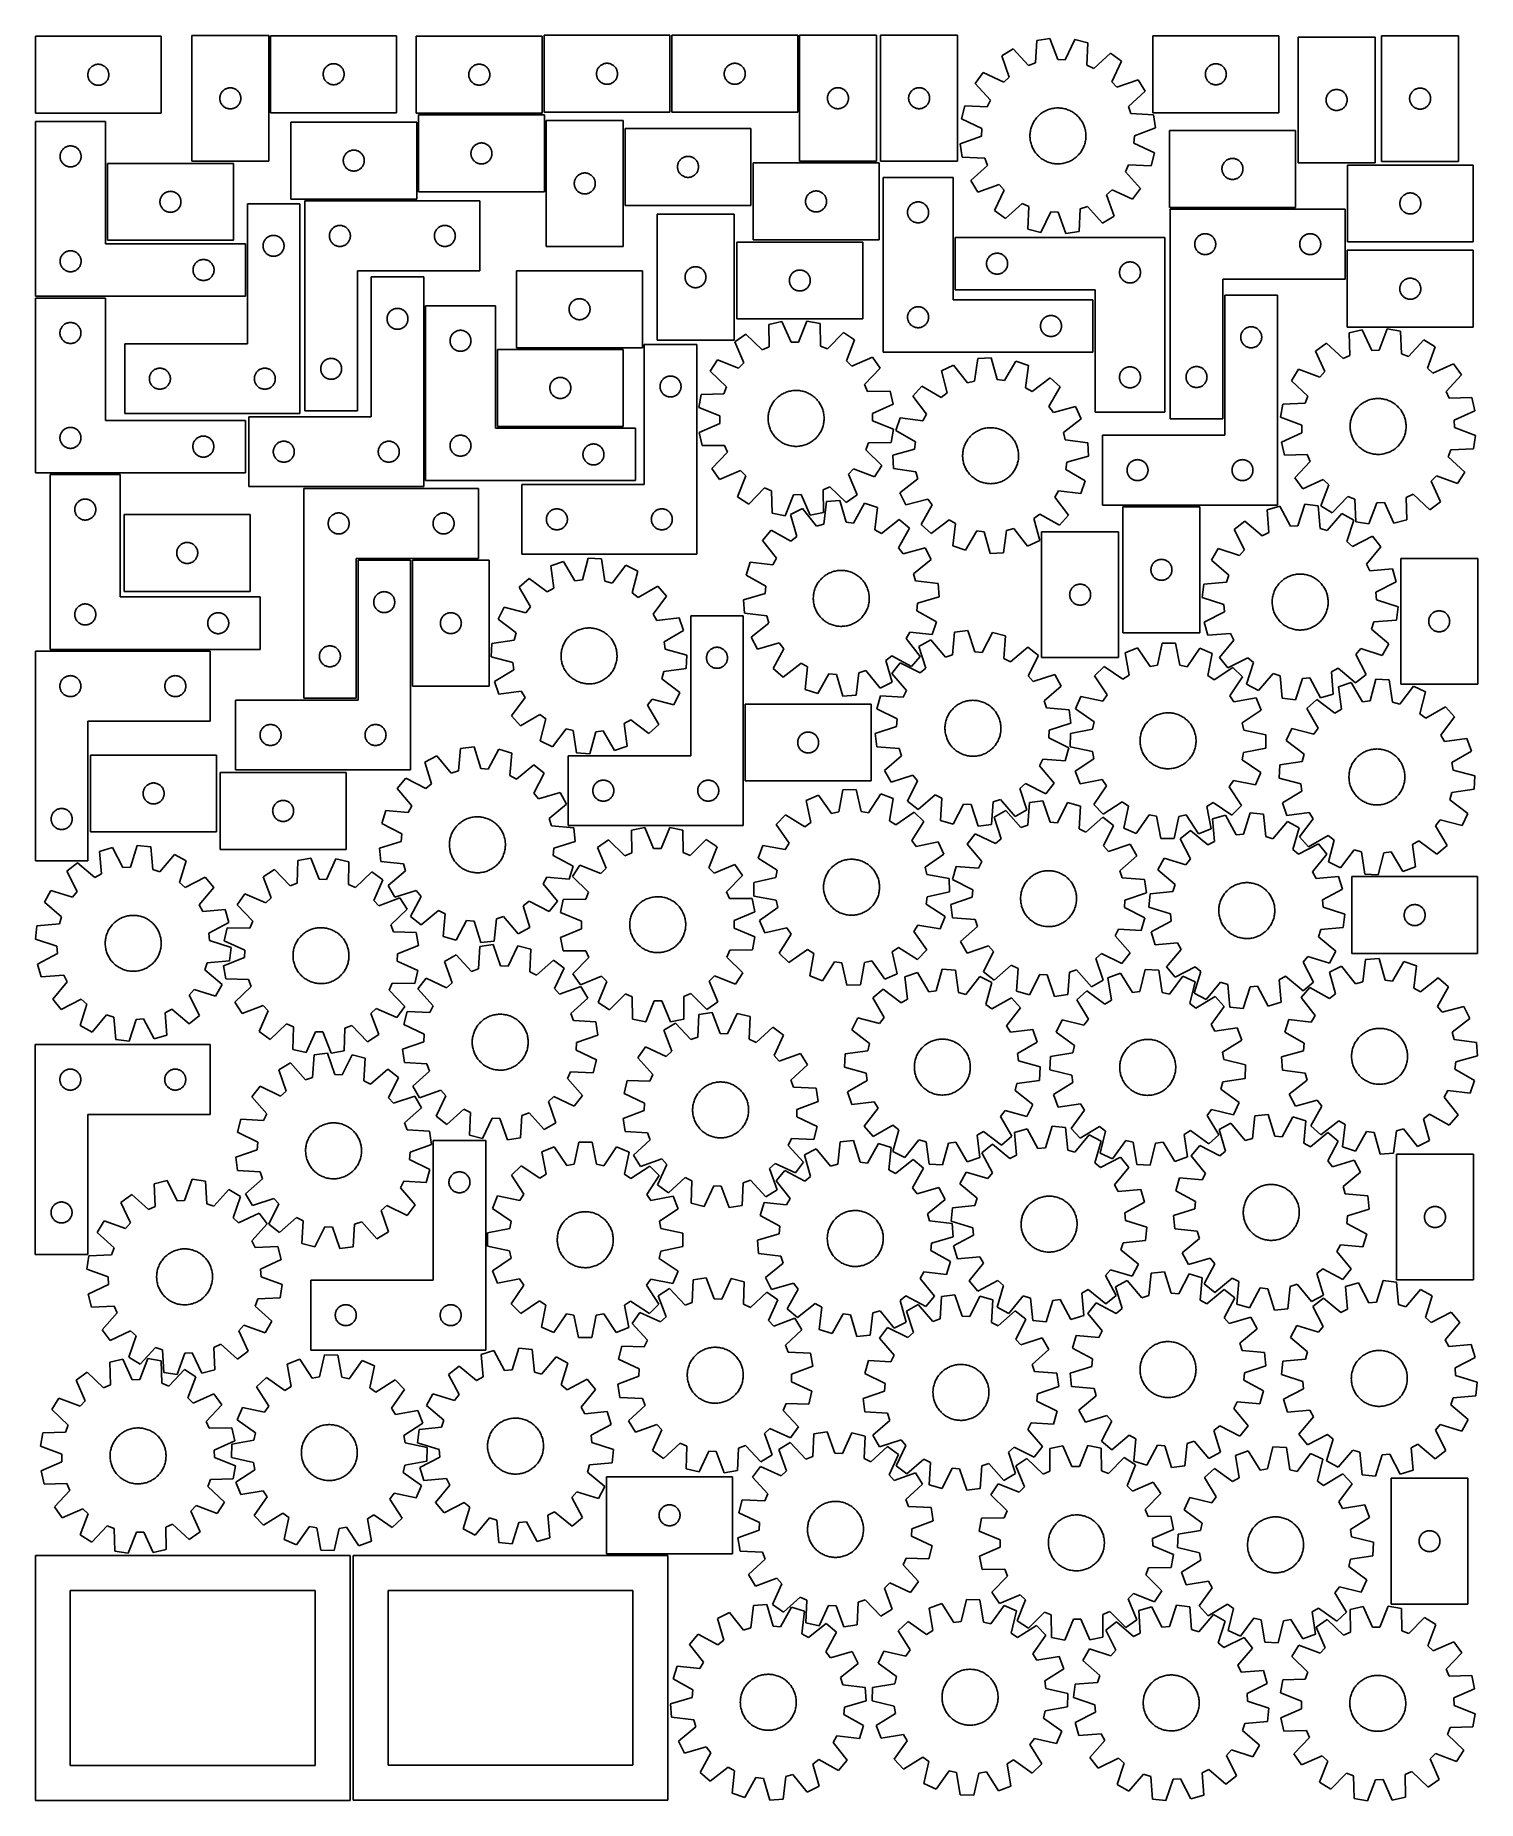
# Model space of a CAD drawing. Header units: millimetres. Extents: x 7 to 1243, y 7 to 1521.
import ezdxf

# ---------------------------------------------------------------- set-up
doc = ezdxf.new("R2010")
doc.units = ezdxf.units.MM
doc.layers.add('CUT', color=7, linetype='CONTINUOUS', true_color=0x000000)

msp = doc.modelspace()

# ---------------------------------------------------------------- linework, layer by layer
at = {"layer": 'CUT'}
for p, q in [((114.522795, 1520.467317), (6.522795, 1520.467317)), ((6.522795, 1520.467317), (6.522795, 1454.467317)), ((114.522795, 1454.467317), (114.522795, 1520.467317)), ((140.712121, 1521.231963), (140.712121, 1413.231963)), ((206.712121, 1521.231963), (140.712121, 1521.231963)), ((206.712121, 1413.231963), (206.712121, 1521.231963)), ((316.326995, 1520.935334), (208.326995, 1520.935334)), ((208.326995, 1520.935334), (208.326995, 1454.935334)), ((316.326995, 1454.935334), (316.326995, 1520.935334)), ((441.229949, 1520.56302), (333.229949, 1520.56302)), ((333.229949, 1520.56302), (333.229949, 1454.56302)), ((441.229949, 1454.56302), (441.229949, 1520.56302)), ((550.776335, 1521.335969), (442.776335, 1521.335969)), ((442.776335, 1521.335969), (442.776335, 1455.335969)), ((550.776335, 1455.335969), (550.776335, 1521.335969)), ((660.301177, 1521.319856), (552.301177, 1521.319856)), ((552.301177, 1521.319856), (552.301177, 1455.319856)), ((660.301177, 1455.319856), (660.301177, 1521.319856)), ((727.823942, 1521.322786), (661.823942, 1521.322786)), ((661.823942, 1521.322786), (661.823942, 1413.322786)), ((727.823942, 1413.322786), (727.823942, 1521.322786)), ((797.406309, 1521.336214), (731.406309, 1521.336214)), ((731.406309, 1521.336214), (731.406309, 1413.336214)), ((797.406309, 1413.336214), (797.406309, 1521.336214)), ((865.243151, 1517.002283), (864.279863, 1497.649906)), ((876.64977, 1518.726957), (865.243151, 1517.002283)), ((883.291339, 1500.52443), (876.64977, 1518.726957)), ((898.010077, 1517.737551), (889.71428, 1500.226921)), ((909.208423, 1514.965818), (898.010077, 1517.737551)), ((908.378627, 1495.607258), (909.208423, 1514.965818)), ((1072.898846, 1520.889439), (964.898846, 1520.889439)), ((964.898846, 1520.889439), (964.898846, 1454.889439)), ((1072.898846, 1454.889439), (1072.898846, 1520.889439)), ((1155.459448, 1519.864534), (1089.459448, 1519.864534)), ((1089.459448, 1519.864534), (1089.459448, 1411.864534)), ((1155.459448, 1411.864534), (1155.459448, 1519.864534)), ((1227.048216, 1521.023225), (1161.048216, 1521.023225)), ((1161.048216, 1521.023225), (1161.048216, 1413.023225)), ((1227.048216, 1413.023225), (1227.048216, 1521.023225)), ((845.130172, 1509.742139), (835.251834, 1503.783623)), ((835.251834, 1503.783623), (841.767706, 1485.535724)), ((858.231987, 1495.466815), (845.130172, 1509.742139)), ((889.71428, 1500.226921), (883.291339, 1500.52443)), ((928.564144, 1505.877491), (914.198799, 1492.874442)), ((937.849371, 1499.031322), (928.564144, 1505.877491)), ((51.522795, 1487.467317), (51.542065, 1488.055945)), ((51.542065, 1486.878688), (51.522795, 1487.467317)), ((51.542065, 1488.055945), (51.599792, 1488.642052)), ((51.599792, 1486.292581), (51.542065, 1486.878688)), ((51.599792, 1488.642052), (51.695728, 1489.22313)), ((51.695728, 1485.711504), (51.599792, 1486.292581)), ((51.695728, 1489.22313), (51.829463, 1489.796688)), ((51.829463, 1485.137945), (51.695728, 1485.711504)), ((51.829463, 1489.796688), (52.000424, 1490.360272)), ((52.000424, 1484.574361), (51.829463, 1485.137945)), ((52.000424, 1490.360272), (52.20788, 1490.911468)), ((52.20788, 1484.023166), (52.000424, 1484.574361)), ((52.20788, 1490.911468), (52.450941, 1491.447915)), ((52.450941, 1491.447915), (52.728567, 1491.967317)), ((52.728567, 1491.967317), (53.039569, 1492.467449)), ((53.039569, 1492.467449), (53.382615, 1492.946169)), ((53.382615, 1492.946169), (53.756237, 1493.401429)), ((53.756237, 1493.401429), (54.158834, 1493.831278)), ((54.158834, 1493.831278), (54.588683, 1494.233875)), ((54.588683, 1494.233875), (55.043943, 1494.607497)), ((55.043943, 1494.607497), (55.522663, 1494.950543)), ((55.522663, 1494.950543), (56.022795, 1495.261545)), ((56.022795, 1495.261545), (56.542197, 1495.539171)), ((56.542197, 1495.539171), (57.078645, 1495.782232)), ((57.078645, 1495.782232), (57.62984, 1495.989688)), ((57.62984, 1495.989688), (58.193424, 1496.160649)), ((58.193424, 1496.160649), (58.766983, 1496.294384)), ((58.766983, 1496.294384), (59.34806, 1496.39032)), ((59.34806, 1496.39032), (59.934167, 1496.448047)), ((59.934167, 1496.448047), (60.522795, 1496.467317)), ((60.522795, 1496.467317), (61.111424, 1496.448047)), ((61.111424, 1496.448047), (61.697531, 1496.39032)), ((61.697531, 1496.39032), (62.278608, 1496.294384)), ((62.278608, 1496.294384), (62.852167, 1496.160649)), ((62.852167, 1496.160649), (63.415751, 1495.989688)), ((63.415751, 1495.989688), (63.966946, 1495.782232)), ((63.966946, 1495.782232), (64.503394, 1495.539171)), ((64.503394, 1495.539171), (65.022795, 1495.261545)), ((65.022795, 1495.261545), (65.522928, 1494.950543)), ((65.522928, 1494.950543), (66.001648, 1494.607497)), ((66.001648, 1494.607497), (66.456908, 1494.233875)), ((66.456908, 1494.233875), (66.886756, 1493.831278)), ((66.886756, 1493.831278), (67.289354, 1493.401429)), ((67.289354, 1493.401429), (67.662975, 1492.946169)), ((67.662975, 1492.946169), (68.006022, 1492.467449)), ((68.006022, 1492.467449), (68.317024, 1491.967317)), ((68.317024, 1491.967317), (68.59465, 1491.447915)), ((68.59465, 1491.447915), (68.837711, 1490.911468)), ((68.837711, 1490.911468), (69.045167, 1490.360272)), ((69.045167, 1484.574361), (68.837711, 1484.023166)), ((69.045167, 1490.360272), (69.216128, 1489.796688)), ((69.216128, 1485.137945), (69.045167, 1484.574361)), ((69.216128, 1489.796688), (69.349863, 1489.22313)), ((69.349863, 1485.711504), (69.216128, 1485.137945)), ((69.349863, 1489.22313), (69.445799, 1488.642052)), ((69.445799, 1486.292581), (69.349863, 1485.711504)), ((69.445799, 1488.642052), (69.503526, 1488.055945)), ((69.503526, 1486.878688), (69.445799, 1486.292581)), ((69.503526, 1488.055945), (69.522795, 1487.467317)), ((69.522795, 1487.467317), (69.503526, 1486.878688)), ((253.326995, 1487.935334), (253.346264, 1488.523962)), ((253.346264, 1487.346706), (253.326995, 1487.935334)), ((253.346264, 1488.523962), (253.403991, 1489.11007)), ((253.403991, 1486.760598), (253.346264, 1487.346706)), ((253.403991, 1489.11007), (253.499927, 1489.691147)), ((253.499927, 1486.179521), (253.403991, 1486.760598)), ((253.499927, 1489.691147), (253.633662, 1490.264706)), ((253.633662, 1485.605963), (253.499927, 1486.179521)), ((253.633662, 1490.264706), (253.804623, 1490.828289)), ((253.804623, 1485.042379), (253.633662, 1485.605963)), ((253.804623, 1490.828289), (254.012079, 1491.379485)), ((254.012079, 1484.491183), (253.804623, 1485.042379)), ((254.012079, 1491.379485), (254.25514, 1491.915932)), ((254.25514, 1491.915932), (254.532766, 1492.435334)), ((254.532766, 1492.435334), (254.843768, 1492.935466)), ((254.843768, 1492.935466), (255.186815, 1493.414187)), ((255.186815, 1493.414187), (255.560436, 1493.869447)), ((255.560436, 1493.869447), (255.963034, 1494.299295)), ((255.963034, 1494.299295), (256.392882, 1494.701892)), ((256.392882, 1494.701892), (256.848142, 1495.075514)), ((256.848142, 1495.075514), (257.326863, 1495.418561)), ((257.326863, 1495.418561), (257.826995, 1495.729563)), ((257.826995, 1495.729563), (258.346396, 1496.007189)), ((258.346396, 1496.007189), (258.882844, 1496.25025)), ((258.882844, 1496.25025), (259.434039, 1496.457705)), ((259.434039, 1496.457705), (259.997623, 1496.628667)), ((259.997623, 1496.628667), (260.571182, 1496.762402)), ((260.571182, 1496.762402), (261.152259, 1496.858338)), ((261.152259, 1496.858338), (261.738366, 1496.916065)), ((261.738366, 1496.916065), (262.326995, 1496.935334)), ((262.326995, 1496.935334), (262.915623, 1496.916065)), ((262.915623, 1496.916065), (263.50173, 1496.858338)), ((263.50173, 1496.858338), (264.082808, 1496.762402)), ((264.082808, 1496.762402), (264.656366, 1496.628667)), ((264.656366, 1496.628667), (265.21995, 1496.457705)), ((265.21995, 1496.457705), (265.771146, 1496.25025)), ((265.771146, 1496.25025), (266.307593, 1496.007189)), ((266.307593, 1496.007189), (266.826995, 1495.729563)), ((266.826995, 1495.729563), (267.327127, 1495.418561)), ((267.327127, 1495.418561), (267.805848, 1495.075514)), ((267.805848, 1495.075514), (268.261107, 1494.701892)), ((268.261107, 1494.701892), (268.690956, 1494.299295)), ((268.690956, 1494.299295), (269.093553, 1493.869447)), ((269.093553, 1493.869447), (269.467175, 1493.414187)), ((269.467175, 1493.414187), (269.810221, 1492.935466)), ((269.810221, 1492.935466), (270.121223, 1492.435334)), ((270.121223, 1492.435334), (270.398849, 1491.915932)), ((270.398849, 1491.915932), (270.64191, 1491.379485)), ((270.64191, 1491.379485), (270.849366, 1490.828289)), ((270.849366, 1485.042379), (270.64191, 1484.491183)), ((270.849366, 1490.828289), (271.020327, 1490.264706)), ((271.020327, 1485.605963), (270.849366, 1485.042379)), ((271.020327, 1490.264706), (271.154062, 1489.691147)), ((271.154062, 1486.179521), (271.020327, 1485.605963)), ((271.154062, 1489.691147), (271.249998, 1489.11007)), ((271.249998, 1486.760598), (271.154062, 1486.179521)), ((271.249998, 1489.11007), (271.307725, 1488.523962)), ((271.307725, 1487.346706), (271.249998, 1486.760598)), ((271.307725, 1488.523962), (271.326995, 1487.935334)), ((271.326995, 1487.935334), (271.307725, 1487.346706)), ((378.229949, 1487.56302), (378.249218, 1488.151648)), ((378.249218, 1486.974392), (378.229949, 1487.56302)), ((378.249218, 1488.151648), (378.306945, 1488.737755)), ((378.306945, 1486.388284), (378.249218, 1486.974392)), ((378.306945, 1488.737755), (378.402881, 1489.318833)), ((378.402881, 1485.807207), (378.306945, 1486.388284)), ((378.402881, 1489.318833), (378.536616, 1489.892391)), ((378.536616, 1485.233648), (378.402881, 1485.807207)), ((378.536616, 1489.892391), (378.707578, 1490.455975)), ((378.707578, 1484.670065), (378.536616, 1485.233648)), ((378.707578, 1490.455975), (378.915033, 1491.007171)), ((378.915033, 1484.118869), (378.707578, 1484.670065)), ((378.915033, 1491.007171), (379.158094, 1491.543618)), ((379.158094, 1491.543618), (379.43572, 1492.06302)), ((379.43572, 1492.06302), (379.746722, 1492.563152)), ((379.746722, 1492.563152), (380.089769, 1493.041873)), ((380.089769, 1493.041873), (380.46339, 1493.497132)), ((380.46339, 1493.497132), (380.865988, 1493.926981)), ((380.865988, 1493.926981), (381.295836, 1494.329578)), ((381.295836, 1494.329578), (381.751096, 1494.7032)), ((381.751096, 1494.7032), (382.229817, 1495.046246)), ((382.229817, 1495.046246), (382.729949, 1495.357248)), ((382.729949, 1495.357248), (383.249351, 1495.634874)), ((383.249351, 1495.634874), (383.785798, 1495.877936)), ((383.785798, 1495.877936), (384.336994, 1496.085391)), ((384.336994, 1496.085391), (384.900577, 1496.256352)), ((384.900577, 1496.256352), (385.474136, 1496.390087)), ((385.474136, 1496.390087), (386.055213, 1496.486024)), ((386.055213, 1496.486024), (386.641321, 1496.54375)), ((386.641321, 1496.54375), (387.229949, 1496.56302)), ((387.229949, 1496.56302), (387.818577, 1496.54375)), ((387.818577, 1496.54375), (388.404684, 1496.486024)), ((388.404684, 1496.486024), (388.985762, 1496.390087)), ((388.985762, 1496.390087), (389.55932, 1496.256352)), ((389.55932, 1496.256352), (390.122904, 1496.085391)), ((390.122904, 1496.085391), (390.6741, 1495.877936)), ((390.6741, 1495.877936), (391.210547, 1495.634874)), ((391.210547, 1495.634874), (391.729949, 1495.357248)), ((391.729949, 1495.357248), (392.230081, 1495.046246)), ((392.230081, 1495.046246), (392.708802, 1494.7032)), ((392.708802, 1494.7032), (393.164061, 1494.329578)), ((393.164061, 1494.329578), (393.59391, 1493.926981)), ((393.59391, 1493.926981), (393.996507, 1493.497132)), ((393.996507, 1493.497132), (394.370129, 1493.041873)), ((394.370129, 1493.041873), (394.713175, 1492.563152)), ((394.713175, 1492.563152), (395.024177, 1492.06302)), ((395.024177, 1492.06302), (395.301803, 1491.543618)), ((395.301803, 1491.543618), (395.544865, 1491.007171)), ((395.544865, 1491.007171), (395.75232, 1490.455975)), ((395.75232, 1484.670065), (395.544865, 1484.118869)), ((395.75232, 1490.455975), (395.923281, 1489.892391)), ((395.923281, 1485.233648), (395.75232, 1484.670065)), ((395.923281, 1489.892391), (396.057016, 1489.318833)), ((396.057016, 1485.807207), (395.923281, 1485.233648)), ((396.057016, 1489.318833), (396.152952, 1488.737755)), ((396.152952, 1486.388284), (396.057016, 1485.807207)), ((396.152952, 1488.737755), (396.210679, 1488.151648)), ((396.210679, 1486.974392), (396.152952, 1486.388284)), ((396.210679, 1488.151648), (396.229949, 1487.56302)), ((396.229949, 1487.56302), (396.210679, 1486.974392)), ((487.776335, 1488.335969), (487.795605, 1488.924597)), ((487.795605, 1487.747341), (487.776335, 1488.335969)), ((487.795605, 1488.924597), (487.853332, 1489.510705)), ((487.853332, 1487.161233), (487.795605, 1487.747341)), ((487.853332, 1489.510705), (487.949268, 1490.091782)), ((487.949268, 1486.580156), (487.853332, 1487.161233)), ((487.949268, 1490.091782), (488.083003, 1490.66534)), ((488.083003, 1486.006598), (487.949268, 1486.580156)), ((488.083003, 1490.66534), (488.253964, 1491.228924)), ((488.253964, 1485.443014), (488.083003, 1486.006598)), ((488.253964, 1491.228924), (488.46142, 1491.78012)), ((488.46142, 1484.891818), (488.253964, 1485.443014)), ((488.46142, 1491.78012), (488.704481, 1492.316567)), ((488.704481, 1484.355371), (488.46142, 1484.891818)), ((488.704481, 1492.316567), (488.982107, 1492.835969)), ((488.982107, 1492.835969), (489.293109, 1493.336101)), ((489.293109, 1493.336101), (489.636155, 1493.814822)), ((489.636155, 1493.814822), (490.009777, 1494.270081)), ((490.009777, 1494.270081), (490.412374, 1494.69993)), ((490.412374, 1494.69993), (490.842223, 1495.102527)), ((490.842223, 1495.102527), (491.297483, 1495.476149)), ((491.297483, 1495.476149), (491.776203, 1495.819195)), ((491.776203, 1495.819195), (492.276335, 1496.130198)), ((492.276335, 1496.130198), (492.795737, 1496.407824)), ((492.795737, 1496.407824), (493.332185, 1496.650885)), ((493.332185, 1496.650885), (493.88338, 1496.85834)), ((493.88338, 1496.85834), (494.446964, 1497.029301)), ((494.446964, 1497.029301), (495.020523, 1497.163036)), ((495.020523, 1497.163036), (495.6016, 1497.258973)), ((495.6016, 1497.258973), (496.187707, 1497.316699)), ((496.187707, 1497.316699), (496.776335, 1497.335969)), ((496.776335, 1497.335969), (497.364964, 1497.316699)), ((497.364964, 1497.316699), (497.951071, 1497.258973)), ((497.951071, 1497.258973), (498.532148, 1497.163036)), ((498.532148, 1497.163036), (499.105707, 1497.029301)), ((499.105707, 1497.029301), (499.669291, 1496.85834)), ((499.669291, 1496.85834), (500.220486, 1496.650885)), ((500.220486, 1496.650885), (500.756934, 1496.407824)), ((500.756934, 1496.407824), (501.276335, 1496.130198)), ((501.276335, 1496.130198), (501.776468, 1495.819195)), ((501.776468, 1495.819195), (502.255188, 1495.476149)), ((502.255188, 1495.476149), (502.710448, 1495.102527)), ((502.710448, 1495.102527), (503.140296, 1494.69993)), ((503.140296, 1494.69993), (503.542894, 1494.270081)), ((503.542894, 1494.270081), (503.916516, 1493.814822)), ((503.916516, 1493.814822), (504.259562, 1493.336101)), ((504.259562, 1493.336101), (504.570564, 1492.835969)), ((504.570564, 1492.835969), (504.84819, 1492.316567)), ((504.84819, 1492.316567), (505.091251, 1491.78012)), ((505.091251, 1484.891818), (504.84819, 1484.355371)), ((505.091251, 1491.78012), (505.298707, 1491.228924)), ((505.298707, 1485.443014), (505.091251, 1484.891818)), ((505.298707, 1491.228924), (505.469668, 1490.66534)), ((505.469668, 1486.006598), (505.298707, 1485.443014)), ((505.469668, 1490.66534), (505.603403, 1490.091782)), ((505.603403, 1486.580156), (505.469668, 1486.006598)), ((505.603403, 1490.091782), (505.699339, 1489.510705)), ((505.699339, 1487.161233), (505.603403, 1486.580156)), ((505.699339, 1489.510705), (505.757066, 1488.924597)), ((505.757066, 1487.747341), (505.699339, 1487.161233)), ((505.757066, 1488.924597), (505.776335, 1488.335969)), ((505.776335, 1488.335969), (505.757066, 1487.747341)), ((597.301177, 1488.319856), (597.320446, 1488.908484)), ((597.320446, 1487.731228), (597.301177, 1488.319856)), ((597.320446, 1488.908484), (597.378173, 1489.494591)), ((597.378173, 1487.14512), (597.320446, 1487.731228)), ((597.378173, 1489.494591), (597.474109, 1490.075669)), ((597.474109, 1486.564043), (597.378173, 1487.14512)), ((597.474109, 1490.075669), (597.607844, 1490.649227)), ((597.607844, 1485.990484), (597.474109, 1486.564043)), ((597.607844, 1490.649227), (597.778806, 1491.212811)), ((597.778806, 1485.426901), (597.607844, 1485.990484)), ((597.778806, 1491.212811), (597.986261, 1491.764007)), ((597.986261, 1484.875705), (597.778806, 1485.426901)), ((597.986261, 1491.764007), (598.229322, 1492.300454)), ((598.229322, 1484.339257), (597.986261, 1484.875705)), ((598.229322, 1492.300454), (598.506948, 1492.819856)), ((598.506948, 1492.819856), (598.81795, 1493.319988)), ((598.81795, 1493.319988), (599.160997, 1493.798709)), ((599.160997, 1493.798709), (599.534619, 1494.253968)), ((599.534619, 1494.253968), (599.937216, 1494.683817)), ((599.937216, 1494.683817), (600.367064, 1495.086414)), ((600.367064, 1495.086414), (600.822324, 1495.460036)), ((600.822324, 1495.460036), (601.301045, 1495.803082)), ((601.301045, 1495.803082), (601.801177, 1496.114084)), ((601.801177, 1496.114084), (602.320579, 1496.39171)), ((602.320579, 1496.39171), (602.857026, 1496.634771)), ((602.857026, 1496.634771), (603.408222, 1496.842227)), ((603.408222, 1496.842227), (603.971805, 1497.013188)), ((603.971805, 1497.013188), (604.545364, 1497.146923)), ((604.545364, 1497.146923), (605.126441, 1497.242859)), ((605.126441, 1497.242859), (605.712549, 1497.300586)), ((605.712549, 1497.300586), (606.301177, 1497.319856)), ((606.301177, 1497.319856), (606.889805, 1497.300586)), ((606.889805, 1497.300586), (607.475913, 1497.242859)), ((607.475913, 1497.242859), (608.05699, 1497.146923)), ((608.05699, 1497.146923), (608.630548, 1497.013188)), ((608.630548, 1497.013188), (609.194132, 1496.842227)), ((609.194132, 1496.842227), (609.745328, 1496.634771)), ((609.745328, 1496.634771), (610.281775, 1496.39171)), ((610.281775, 1496.39171), (610.801177, 1496.114084)), ((610.801177, 1496.114084), (611.301309, 1495.803082)), ((611.301309, 1495.803082), (611.78003, 1495.460036)), ((611.78003, 1495.460036), (612.235289, 1495.086414)), ((612.235289, 1495.086414), (612.665138, 1494.683817)), ((612.665138, 1494.683817), (613.067735, 1494.253968)), ((613.067735, 1494.253968), (613.441357, 1493.798709)), ((613.441357, 1493.798709), (613.784403, 1493.319988)), ((613.784403, 1493.319988), (614.095405, 1492.819856)), ((614.095405, 1492.819856), (614.373031, 1492.300454)), ((614.373031, 1492.300454), (614.616093, 1491.764007)), ((614.616093, 1484.875705), (614.373031, 1484.339257)), ((614.616093, 1491.764007), (614.823548, 1491.212811)), ((614.823548, 1485.426901), (614.616093, 1484.875705)), ((614.823548, 1491.212811), (614.994509, 1490.649227)), ((614.994509, 1485.990484), (614.823548, 1485.426901)), ((614.994509, 1490.649227), (615.128244, 1490.075669)), ((615.128244, 1486.564043), (614.994509, 1485.990484)), ((615.128244, 1490.075669), (615.224181, 1489.494591)), ((615.224181, 1487.14512), (615.128244, 1486.564043)), ((615.224181, 1489.494591), (615.281907, 1488.908484)), ((615.281907, 1487.731228), (615.224181, 1487.14512)), ((615.281907, 1488.908484), (615.301177, 1488.319856)), ((615.301177, 1488.319856), (615.281907, 1487.731228)), ((819.448201, 1489.379222), (812.602032, 1480.093995)), ((837.015629, 1481.20439), (819.448201, 1489.379222)), ((841.767706, 1485.535724), (837.015629, 1481.20439)), ((864.279863, 1497.649906), (858.231987, 1495.466815)), ((914.198799, 1492.874442), (908.378627, 1495.607258)), ((929.674539, 1481.463894), (937.849371, 1499.031322)), ((1009.898846, 1487.889439), (1009.918116, 1488.478067)), ((1009.918116, 1487.300811), (1009.898846, 1487.889439)), ((1009.918116, 1488.478067), (1009.975843, 1489.064175)), ((1009.975843, 1486.714703), (1009.918116, 1487.300811)), ((1009.975843, 1489.064175), (1010.071779, 1489.645252)), ((1010.071779, 1486.133626), (1009.975843, 1486.714703)), ((1010.071779, 1489.645252), (1010.205514, 1490.21881)), ((1010.205514, 1485.560067), (1010.071779, 1486.133626)), ((1010.205514, 1490.21881), (1010.376475, 1490.782394)), ((1010.376475, 1484.996484), (1010.205514, 1485.560067)), ((1010.376475, 1490.782394), (1010.583931, 1491.33359)), ((1010.583931, 1484.445288), (1010.376475, 1484.996484)), ((1010.583931, 1491.33359), (1010.826992, 1491.870037)), ((1010.826992, 1491.870037), (1011.104618, 1492.389439)), ((1011.104618, 1492.389439), (1011.41562, 1492.889571)), ((1011.41562, 1492.889571), (1011.758666, 1493.368292)), ((1011.758666, 1493.368292), (1012.132288, 1493.823551)), ((1012.132288, 1493.823551), (1012.534885, 1494.2534)), ((1012.534885, 1494.2534), (1012.964734, 1494.655997)), ((1012.964734, 1494.655997), (1013.419994, 1495.029619)), ((1013.419994, 1495.029619), (1013.898714, 1495.372665)), ((1013.898714, 1495.372665), (1014.398846, 1495.683667)), ((1014.398846, 1495.683667), (1014.918248, 1495.961293)), ((1014.918248, 1495.961293), (1015.454696, 1496.204355)), ((1015.454696, 1496.204355), (1016.005891, 1496.41181)), ((1016.005891, 1496.41181), (1016.569475, 1496.582771)), ((1016.569475, 1496.582771), (1017.143034, 1496.716506)), ((1017.143034, 1496.716506), (1017.724111, 1496.812443)), ((1017.724111, 1496.812443), (1018.310218, 1496.870169)), ((1018.310218, 1496.870169), (1018.898846, 1496.889439)), ((1018.898846, 1496.889439), (1019.487475, 1496.870169)), ((1019.487475, 1496.870169), (1020.073582, 1496.812443)), ((1020.073582, 1496.812443), (1020.654659, 1496.716506)), ((1020.654659, 1496.716506), (1021.228218, 1496.582771)), ((1021.228218, 1496.582771), (1021.791802, 1496.41181)), ((1021.791802, 1496.41181), (1022.342997, 1496.204355)), ((1022.342997, 1496.204355), (1022.879445, 1495.961293)), ((1022.879445, 1495.961293), (1023.398846, 1495.683667)), ((1023.398846, 1495.683667), (1023.898979, 1495.372665)), ((1023.898979, 1495.372665), (1024.377699, 1495.029619)), ((1024.377699, 1495.029619), (1024.832959, 1494.655997)), ((1024.832959, 1494.655997), (1025.262807, 1494.2534)), ((1025.262807, 1494.2534), (1025.665405, 1493.823551)), ((1025.665405, 1493.823551), (1026.039027, 1493.368292)), ((1026.039027, 1493.368292), (1026.382073, 1492.889571)), ((1026.382073, 1492.889571), (1026.693075, 1492.389439)), ((1026.693075, 1492.389439), (1026.970701, 1491.870037)), ((1026.970701, 1491.870037), (1027.213762, 1491.33359)), ((1027.213762, 1491.33359), (1027.421218, 1490.782394)), ((1027.421218, 1484.996484), (1027.213762, 1484.445288)), ((1027.421218, 1490.782394), (1027.592179, 1490.21881)), ((1027.592179, 1485.560067), (1027.421218, 1484.996484)), ((1027.592179, 1490.21881), (1027.725914, 1489.645252)), ((1027.725914, 1486.133626), (1027.592179, 1485.560067)), ((1027.725914, 1489.645252), (1027.82185, 1489.064175)), ((1027.82185, 1486.714703), (1027.725914, 1486.133626)), ((1027.82185, 1489.064175), (1027.879577, 1488.478067)), ((1027.879577, 1487.300811), (1027.82185, 1486.714703)), ((1027.879577, 1488.478067), (1027.898846, 1487.889439)), ((1027.898846, 1487.889439), (1027.879577, 1487.300811)), ((52.450941, 1483.486718), (52.20788, 1484.023166)), ((52.728567, 1482.967317), (52.450941, 1483.486718)), ((53.039569, 1482.467185), (52.728567, 1482.967317)), ((53.382615, 1481.988464), (53.039569, 1482.467185)), ((53.756237, 1481.533204), (53.382615, 1481.988464)), ((54.158834, 1481.103356), (53.756237, 1481.533204)), ((54.588683, 1480.700758), (54.158834, 1481.103356)), ((55.043943, 1480.327137), (54.588683, 1480.700758)), ((55.522663, 1479.98409), (55.043943, 1480.327137)), ((56.022795, 1479.673088), (55.522663, 1479.98409)), ((56.542197, 1479.395462), (56.022795, 1479.673088)), ((57.078645, 1479.152401), (56.542197, 1479.395462)), ((57.62984, 1478.944945), (57.078645, 1479.152401)), ((58.193424, 1478.773984), (57.62984, 1478.944945)), ((58.766983, 1478.640249), (58.193424, 1478.773984)), ((59.34806, 1478.544313), (58.766983, 1478.640249)), ((59.934167, 1478.486586), (59.34806, 1478.544313)), ((60.522795, 1478.467317), (59.934167, 1478.486586)), ((61.111424, 1478.486586), (60.522795, 1478.467317)), ((61.697531, 1478.544313), (61.111424, 1478.486586)), ((62.278608, 1478.640249), (61.697531, 1478.544313)), ((62.852167, 1478.773984), (62.278608, 1478.640249)), ((63.415751, 1478.944945), (62.852167, 1478.773984)), ((63.966946, 1479.152401), (63.415751, 1478.944945)), ((64.503394, 1479.395462), (63.966946, 1479.152401)), ((65.022795, 1479.673088), (64.503394, 1479.395462)), ((65.522928, 1479.98409), (65.022795, 1479.673088)), ((66.001648, 1480.327137), (65.522928, 1479.98409)), ((66.456908, 1480.700758), (66.001648, 1480.327137)), ((66.886756, 1481.103356), (66.456908, 1480.700758)), ((67.289354, 1481.533204), (66.886756, 1481.103356)), ((67.662975, 1481.988464), (67.289354, 1481.533204)), ((68.006022, 1482.467185), (67.662975, 1481.988464)), ((68.317024, 1482.967317), (68.006022, 1482.467185)), ((68.59465, 1483.486718), (68.317024, 1482.967317)), ((68.837711, 1484.023166), (68.59465, 1483.486718)), ((164.885054, 1468.987776), (165.018789, 1469.561334)), ((165.018789, 1469.561334), (165.18975, 1470.124918)), ((165.18975, 1470.124918), (165.397206, 1470.676114)), ((165.397206, 1470.676114), (165.640267, 1471.212561)), ((165.640267, 1471.212561), (165.917893, 1471.731963)), ((165.917893, 1471.731963), (166.228895, 1472.232095)), ((166.228895, 1472.232095), (166.571941, 1472.710816)), ((166.571941, 1472.710816), (166.945563, 1473.166075)), ((166.945563, 1473.166075), (167.34816, 1473.595924)), ((167.34816, 1473.595924), (167.778009, 1473.998521)), ((167.778009, 1473.998521), (168.233269, 1474.372143)), ((168.233269, 1474.372143), (168.711989, 1474.715189)), ((168.711989, 1474.715189), (169.212121, 1475.026191)), ((169.212121, 1475.026191), (169.731523, 1475.303818)), ((169.731523, 1475.303818), (170.26797, 1475.546879)), ((170.26797, 1475.546879), (170.819166, 1475.754334)), ((170.819166, 1475.754334), (171.38275, 1475.925295)), ((171.38275, 1475.925295), (171.956308, 1476.05903)), ((171.956308, 1476.05903), (172.537386, 1476.154967)), ((172.537386, 1476.154967), (173.123493, 1476.212693)), ((173.123493, 1476.212693), (173.712121, 1476.231963)), ((173.712121, 1476.231963), (174.30075, 1476.212693)), ((174.30075, 1476.212693), (174.886857, 1476.154967)), ((174.886857, 1476.154967), (175.467934, 1476.05903)), ((175.467934, 1476.05903), (176.041493, 1475.925295)), ((176.041493, 1475.925295), (176.605077, 1475.754334)), ((176.605077, 1475.754334), (177.156272, 1475.546879)), ((177.156272, 1475.546879), (177.69272, 1475.303818)), ((177.69272, 1475.303818), (178.212121, 1475.026191)), ((178.212121, 1475.026191), (178.712253, 1474.715189)), ((178.712253, 1474.715189), (179.190974, 1474.372143)), ((179.190974, 1474.372143), (179.646234, 1473.998521)), ((179.646234, 1473.998521), (180.076082, 1473.595924)), ((180.076082, 1473.595924), (180.47868, 1473.166075)), ((180.47868, 1473.166075), (180.852301, 1472.710816)), ((180.852301, 1472.710816), (181.195348, 1472.232095)), ((181.195348, 1472.232095), (181.50635, 1471.731963)), ((181.50635, 1471.731963), (181.783976, 1471.212561)), ((181.783976, 1471.212561), (182.027037, 1470.676114)), ((182.027037, 1470.676114), (182.234493, 1470.124918)), ((182.234493, 1470.124918), (182.405454, 1469.561334)), ((182.405454, 1469.561334), (182.539189, 1468.987776)), ((254.25514, 1483.954736), (254.012079, 1484.491183)), ((254.532766, 1483.435334), (254.25514, 1483.954736)), ((254.843768, 1482.935202), (254.532766, 1483.435334)), ((255.186815, 1482.456481), (254.843768, 1482.935202)), ((255.560436, 1482.001222), (255.186815, 1482.456481)), ((255.963034, 1481.571373), (255.560436, 1482.001222)), ((256.392882, 1481.168776), (255.963034, 1481.571373)), ((256.848142, 1480.795154), (256.392882, 1481.168776)), ((257.326863, 1480.452108), (256.848142, 1480.795154)), ((257.826995, 1480.141106), (257.326863, 1480.452108)), ((258.346396, 1479.86348), (257.826995, 1480.141106)), ((258.882844, 1479.620418), (258.346396, 1479.86348)), ((259.434039, 1479.412963), (258.882844, 1479.620418)), ((259.997623, 1479.242002), (259.434039, 1479.412963)), ((260.571182, 1479.108267), (259.997623, 1479.242002)), ((261.152259, 1479.01233), (260.571182, 1479.108267)), ((261.738366, 1478.954604), (261.152259, 1479.01233)), ((262.326995, 1478.935334), (261.738366, 1478.954604)), ((262.915623, 1478.954604), (262.326995, 1478.935334)), ((263.50173, 1479.01233), (262.915623, 1478.954604)), ((264.082808, 1479.108267), (263.50173, 1479.01233)), ((264.656366, 1479.242002), (264.082808, 1479.108267)), ((265.21995, 1479.412963), (264.656366, 1479.242002)), ((265.771146, 1479.620418), (265.21995, 1479.412963)), ((266.307593, 1479.86348), (265.771146, 1479.620418)), ((266.826995, 1480.141106), (266.307593, 1479.86348)), ((267.327127, 1480.452108), (266.826995, 1480.141106)), ((267.805848, 1480.795154), (267.327127, 1480.452108)), ((268.261107, 1481.168776), (267.805848, 1480.795154)), ((268.690956, 1481.571373), (268.261107, 1481.168776)), ((269.093553, 1482.001222), (268.690956, 1481.571373)), ((269.467175, 1482.456481), (269.093553, 1482.001222)), ((269.810221, 1482.935202), (269.467175, 1482.456481)), ((270.121223, 1483.435334), (269.810221, 1482.935202)), ((270.398849, 1483.954736), (270.121223, 1483.435334)), ((270.64191, 1484.491183), (270.398849, 1483.954736)), ((379.158094, 1483.582422), (378.915033, 1484.118869)), ((379.43572, 1483.06302), (379.158094, 1483.582422)), ((379.746722, 1482.562888), (379.43572, 1483.06302)), ((380.089769, 1482.084167), (379.746722, 1482.562888)), ((380.46339, 1481.628907), (380.089769, 1482.084167)), ((380.865988, 1481.199059), (380.46339, 1481.628907)), ((381.295836, 1480.796461), (380.865988, 1481.199059)), ((381.751096, 1480.42284), (381.295836, 1480.796461)), ((382.229817, 1480.079793), (381.751096, 1480.42284)), ((382.729949, 1479.768791), (382.229817, 1480.079793)), ((383.249351, 1479.491165), (382.729949, 1479.768791)), ((383.785798, 1479.248104), (383.249351, 1479.491165)), ((384.336994, 1479.040649), (383.785798, 1479.248104)), ((384.900577, 1478.869687), (384.336994, 1479.040649)), ((385.474136, 1478.735952), (384.900577, 1478.869687)), ((386.055213, 1478.640016), (385.474136, 1478.735952)), ((386.641321, 1478.582289), (386.055213, 1478.640016)), ((387.229949, 1478.56302), (386.641321, 1478.582289)), ((387.818577, 1478.582289), (387.229949, 1478.56302)), ((388.404684, 1478.640016), (387.818577, 1478.582289)), ((388.985762, 1478.735952), (388.404684, 1478.640016)), ((389.55932, 1478.869687), (388.985762, 1478.735952)), ((390.122904, 1479.040649), (389.55932, 1478.869687)), ((390.6741, 1479.248104), (390.122904, 1479.040649)), ((391.210547, 1479.491165), (390.6741, 1479.248104)), ((391.729949, 1479.768791), (391.210547, 1479.491165)), ((392.230081, 1480.079793), (391.729949, 1479.768791)), ((392.708802, 1480.42284), (392.230081, 1480.079793)), ((393.164061, 1480.796461), (392.708802, 1480.42284)), ((393.59391, 1481.199059), (393.164061, 1480.796461)), ((393.996507, 1481.628907), (393.59391, 1481.199059)), ((394.370129, 1482.084167), (393.996507, 1481.628907)), ((394.713175, 1482.562888), (394.370129, 1482.084167)), ((395.024177, 1483.06302), (394.713175, 1482.562888)), ((395.301803, 1483.582422), (395.024177, 1483.06302)), ((395.544865, 1484.118869), (395.301803, 1483.582422)), ((488.982107, 1483.835969), (488.704481, 1484.355371)), ((489.293109, 1483.335837), (488.982107, 1483.835969)), ((489.636155, 1482.857116), (489.293109, 1483.335837)), ((490.009777, 1482.401857), (489.636155, 1482.857116)), ((490.412374, 1481.972008), (490.009777, 1482.401857)), ((490.842223, 1481.569411), (490.412374, 1481.972008)), ((491.297483, 1481.195789), (490.842223, 1481.569411)), ((491.776203, 1480.852742), (491.297483, 1481.195789)), ((492.276335, 1480.54174), (491.776203, 1480.852742)), ((492.795737, 1480.264114), (492.276335, 1480.54174)), ((493.332185, 1480.021053), (492.795737, 1480.264114)), ((493.88338, 1479.813598), (493.332185, 1480.021053)), ((494.446964, 1479.642637), (493.88338, 1479.813598)), ((495.020523, 1479.508901), (494.446964, 1479.642637)), ((495.6016, 1479.412965), (495.020523, 1479.508901)), ((496.187707, 1479.355239), (495.6016, 1479.412965)), ((496.776335, 1479.335969), (496.187707, 1479.355239)), ((497.364964, 1479.355239), (496.776335, 1479.335969)), ((497.951071, 1479.412965), (497.364964, 1479.355239)), ((498.532148, 1479.508901), (497.951071, 1479.412965)), ((499.105707, 1479.642637), (498.532148, 1479.508901)), ((499.669291, 1479.813598), (499.105707, 1479.642637)), ((500.220486, 1480.021053), (499.669291, 1479.813598)), ((500.756934, 1480.264114), (500.220486, 1480.021053)), ((501.276335, 1480.54174), (500.756934, 1480.264114)), ((501.776468, 1480.852742), (501.276335, 1480.54174)), ((502.255188, 1481.195789), (501.776468, 1480.852742)), ((502.710448, 1481.569411), (502.255188, 1481.195789)), ((503.140296, 1481.972008), (502.710448, 1481.569411)), ((503.542894, 1482.401857), (503.140296, 1481.972008)), ((503.916516, 1482.857116), (503.542894, 1482.401857)), ((504.259562, 1483.335837), (503.916516, 1482.857116)), ((504.570564, 1483.835969), (504.259562, 1483.335837)), ((504.84819, 1484.355371), (504.570564, 1483.835969)), ((598.506948, 1483.819856), (598.229322, 1484.339257)), ((598.81795, 1483.319724), (598.506948, 1483.819856)), ((599.160997, 1482.841003), (598.81795, 1483.319724)), ((599.534619, 1482.385743), (599.160997, 1482.841003)), ((599.937216, 1481.955895), (599.534619, 1482.385743)), ((600.367064, 1481.553297), (599.937216, 1481.955895)), ((600.822324, 1481.179676), (600.367064, 1481.553297)), ((601.301045, 1480.836629), (600.822324, 1481.179676)), ((601.801177, 1480.525627), (601.301045, 1480.836629)), ((602.320579, 1480.248001), (601.801177, 1480.525627)), ((602.857026, 1480.00494), (602.320579, 1480.248001)), ((603.408222, 1479.797485), (602.857026, 1480.00494)), ((603.971805, 1479.626523), (603.408222, 1479.797485)), ((604.545364, 1479.492788), (603.971805, 1479.626523)), ((605.126441, 1479.396852), (604.545364, 1479.492788)), ((605.712549, 1479.339125), (605.126441, 1479.396852)), ((606.301177, 1479.319856), (605.712549, 1479.339125)), ((606.889805, 1479.339125), (606.301177, 1479.319856)), ((607.475913, 1479.396852), (606.889805, 1479.339125)), ((608.05699, 1479.492788), (607.475913, 1479.396852)), ((608.630548, 1479.626523), (608.05699, 1479.492788)), ((609.194132, 1479.797485), (608.630548, 1479.626523)), ((609.745328, 1480.00494), (609.194132, 1479.797485)), ((610.281775, 1480.248001), (609.745328, 1480.00494)), ((610.801177, 1480.525627), (610.281775, 1480.248001)), ((611.301309, 1480.836629), (610.801177, 1480.525627)), ((611.78003, 1481.179676), (611.301309, 1480.836629)), ((612.235289, 1481.553297), (611.78003, 1481.179676)), ((612.665138, 1481.955895), (612.235289, 1481.553297)), ((613.067735, 1482.385743), (612.665138, 1481.955895)), ((613.441357, 1482.841003), (613.067735, 1482.385743)), ((613.784403, 1483.319724), (613.441357, 1482.841003)), ((614.095405, 1483.819856), (613.784403, 1483.319724)), ((614.373031, 1484.339257), (614.095405, 1483.819856)), ((685.996875, 1469.078599), (686.13061, 1469.652157)), ((686.13061, 1469.652157), (686.301571, 1470.215741)), ((686.301571, 1470.215741), (686.509027, 1470.766937)), ((686.509027, 1470.766937), (686.752088, 1471.303384)), ((686.752088, 1471.303384), (687.029714, 1471.822786)), ((687.029714, 1471.822786), (687.340716, 1472.322918)), ((687.340716, 1472.322918), (687.683762, 1472.801639)), ((687.683762, 1472.801639), (688.057384, 1473.256898)), ((688.057384, 1473.256898), (688.459981, 1473.686747)), ((688.459981, 1473.686747), (688.88983, 1474.089344)), ((688.88983, 1474.089344), (689.34509, 1474.462966)), ((689.34509, 1474.462966), (689.82381, 1474.806013)), ((689.82381, 1474.806013), (690.323942, 1475.117015)), ((690.323942, 1475.117015), (690.843344, 1475.394641)), ((690.843344, 1475.394641), (691.379792, 1475.637702)), ((691.379792, 1475.637702), (691.930987, 1475.845157)), ((691.930987, 1475.845157), (692.494571, 1476.016118)), ((692.494571, 1476.016118), (693.06813, 1476.149854)), ((693.06813, 1476.149854), (693.649207, 1476.24579)), ((693.649207, 1476.24579), (694.235314, 1476.303516)), ((694.235314, 1476.303516), (694.823942, 1476.322786)), ((694.823942, 1476.322786), (695.412571, 1476.303516)), ((695.412571, 1476.303516), (695.998678, 1476.24579)), ((695.998678, 1476.24579), (696.579755, 1476.149854)), ((696.579755, 1476.149854), (697.153314, 1476.016118)), ((697.153314, 1476.016118), (697.716898, 1475.845157)), ((697.716898, 1475.845157), (698.268093, 1475.637702)), ((698.268093, 1475.637702), (698.804541, 1475.394641)), ((698.804541, 1475.394641), (699.323942, 1475.117015)), ((699.323942, 1475.117015), (699.824075, 1474.806013)), ((699.824075, 1474.806013), (700.302795, 1474.462966)), ((700.302795, 1474.462966), (700.758055, 1474.089344)), ((700.758055, 1474.089344), (701.187904, 1473.686747)), ((701.187904, 1473.686747), (701.590501, 1473.256898)), ((701.590501, 1473.256898), (701.964123, 1472.801639)), ((701.964123, 1472.801639), (702.307169, 1472.322918)), ((702.307169, 1472.322918), (702.618171, 1471.822786)), ((702.618171, 1471.822786), (702.895797, 1471.303384)), ((702.895797, 1471.303384), (703.138858, 1470.766937)), ((703.138858, 1470.766937), (703.346314, 1470.215741)), ((703.346314, 1470.215741), (703.517275, 1469.652157)), ((703.517275, 1469.652157), (703.65101, 1469.078599)), ((755.579242, 1469.092027), (755.712977, 1469.665585)), ((755.712977, 1469.665585), (755.883938, 1470.229169)), ((755.883938, 1470.229169), (756.091394, 1470.780365)), ((756.091394, 1470.780365), (756.334455, 1471.316812)), ((756.334455, 1471.316812), (756.612081, 1471.836214)), ((756.612081, 1471.836214), (756.923083, 1472.336346)), ((756.923083, 1472.336346), (757.266129, 1472.815067)), ((757.266129, 1472.815067), (757.639751, 1473.270326)), ((757.639751, 1473.270326), (758.042348, 1473.700175)), ((758.042348, 1473.700175), (758.472197, 1474.102772)), ((758.472197, 1474.102772), (758.927457, 1474.476394)), ((758.927457, 1474.476394), (759.406177, 1474.81944)), ((759.406177, 1474.81944), (759.906309, 1475.130442)), ((759.906309, 1475.130442), (760.425711, 1475.408068)), ((760.425711, 1475.408068), (760.962159, 1475.65113)), ((760.962159, 1475.65113), (761.513354, 1475.858585)), ((761.513354, 1475.858585), (762.076938, 1476.029546)), ((762.076938, 1476.029546), (762.650497, 1476.163281)), ((762.650497, 1476.163281), (763.231574, 1476.259218)), ((763.231574, 1476.259218), (763.817681, 1476.316944)), ((763.817681, 1476.316944), (764.406309, 1476.336214)), ((764.406309, 1476.336214), (764.994938, 1476.316944)), ((764.994938, 1476.316944), (765.581045, 1476.259218)), ((765.581045, 1476.259218), (766.162122, 1476.163281)), ((766.162122, 1476.163281), (766.735681, 1476.029546)), ((766.735681, 1476.029546), (767.299265, 1475.858585)), ((767.299265, 1475.858585), (767.85046, 1475.65113)), ((767.85046, 1475.65113), (768.386908, 1475.408068)), ((768.386908, 1475.408068), (768.906309, 1475.130442)), ((768.906309, 1475.130442), (769.406442, 1474.81944)), ((769.406442, 1474.81944), (769.885162, 1474.476394)), ((769.885162, 1474.476394), (770.340422, 1474.102772)), ((770.340422, 1474.102772), (770.77027, 1473.700175)), ((770.77027, 1473.700175), (771.172868, 1473.270326)), ((771.172868, 1473.270326), (771.546489, 1472.815067)), ((771.546489, 1472.815067), (771.889536, 1472.336346)), ((771.889536, 1472.336346), (772.200538, 1471.836214)), ((772.200538, 1471.836214), (772.478164, 1471.316812)), ((772.478164, 1471.316812), (772.721225, 1470.780365)), ((772.721225, 1470.780365), (772.928681, 1470.229169)), ((772.928681, 1470.229169), (773.099642, 1469.665585)), ((773.099642, 1469.665585), (773.233377, 1469.092027)), ((812.602032, 1480.093995), (825.605081, 1465.72865)), ((934.005873, 1476.711817), (929.674539, 1481.463894)), ((952.253772, 1483.227689), (934.005873, 1476.711817)), ((943.936964, 1460.247537), (958.212288, 1473.349351)), ((958.212288, 1473.349351), (952.253772, 1483.227689)), ((1010.826992, 1483.908841), (1010.583931, 1484.445288)), ((1011.104618, 1483.389439), (1010.826992, 1483.908841)), ((1011.41562, 1482.889307), (1011.104618, 1483.389439)), ((1011.758666, 1482.410586), (1011.41562, 1482.889307)), ((1012.132288, 1481.955326), (1011.758666, 1482.410586)), ((1012.534885, 1481.525478), (1012.132288, 1481.955326)), ((1012.964734, 1481.122881), (1012.534885, 1481.525478)), ((1013.419994, 1480.749259), (1012.964734, 1481.122881)), ((1013.898714, 1480.406212), (1013.419994, 1480.749259)), ((1014.398846, 1480.09521), (1013.898714, 1480.406212)), ((1014.918248, 1479.817584), (1014.398846, 1480.09521)), ((1015.454696, 1479.574523), (1014.918248, 1479.817584)), ((1016.005891, 1479.367068), (1015.454696, 1479.574523)), ((1016.569475, 1479.196106), (1016.005891, 1479.367068)), ((1017.143034, 1479.062371), (1016.569475, 1479.196106)), ((1017.724111, 1478.966435), (1017.143034, 1479.062371)), ((1018.310218, 1478.908708), (1017.724111, 1478.966435)), ((1018.898846, 1478.889439), (1018.310218, 1478.908708)), ((1019.487475, 1478.908708), (1018.898846, 1478.889439)), ((1020.073582, 1478.966435), (1019.487475, 1478.908708)), ((1020.654659, 1479.062371), (1020.073582, 1478.966435)), ((1021.228218, 1479.196106), (1020.654659, 1479.062371)), ((1021.791802, 1479.367068), (1021.228218, 1479.196106)), ((1022.342997, 1479.574523), (1021.791802, 1479.367068)), ((1022.879445, 1479.817584), (1022.342997, 1479.574523)), ((1023.398846, 1480.09521), (1022.879445, 1479.817584)), ((1023.898979, 1480.406212), (1023.398846, 1480.09521)), ((1024.377699, 1480.749259), (1023.898979, 1480.406212)), ((1024.832959, 1481.122881), (1024.377699, 1480.749259)), ((1025.262807, 1481.525478), (1024.832959, 1481.122881)), ((1025.665405, 1481.955326), (1025.262807, 1481.525478)), ((1026.039027, 1482.410586), (1025.665405, 1481.955326)), ((1026.382073, 1482.889307), (1026.039027, 1482.410586)), ((1026.693075, 1483.389439), (1026.382073, 1482.889307)), ((1026.970701, 1483.908841), (1026.693075, 1483.389439)), ((1027.213762, 1484.445288), (1026.970701, 1483.908841)), ((1114.144532, 1469.308685), (1114.387593, 1469.845132)), ((1114.387593, 1469.845132), (1114.66522, 1470.364534)), ((1114.66522, 1470.364534), (1114.976222, 1470.864666)), ((1114.976222, 1470.864666), (1115.319268, 1471.343387)), ((1115.319268, 1471.343387), (1115.69289, 1471.798646)), ((1115.69289, 1471.798646), (1116.095487, 1472.228495)), ((1116.095487, 1472.228495), (1116.525336, 1472.631092)), ((1116.525336, 1472.631092), (1116.980595, 1473.004714)), ((1116.980595, 1473.004714), (1117.459316, 1473.347761)), ((1117.459316, 1473.347761), (1117.959448, 1473.658763)), ((1117.959448, 1473.658763), (1118.47885, 1473.936389)), ((1118.47885, 1473.936389), (1119.015297, 1474.17945)), ((1119.015297, 1474.17945), (1119.566493, 1474.386905)), ((1119.566493, 1474.386905), (1120.130077, 1474.557867)), ((1120.130077, 1474.557867), (1120.703635, 1474.691602)), ((1120.703635, 1474.691602), (1121.284712, 1474.787538)), ((1121.284712, 1474.787538), (1121.87082, 1474.845264)), ((1121.87082, 1474.845264), (1122.459448, 1474.864534)), ((1122.459448, 1474.864534), (1123.048076, 1474.845264)), ((1123.048076, 1474.845264), (1123.634184, 1474.787538)), ((1123.634184, 1474.787538), (1124.215261, 1474.691602)), ((1124.215261, 1474.691602), (1124.78882, 1474.557867)), ((1124.78882, 1474.557867), (1125.352403, 1474.386905)), ((1125.352403, 1474.386905), (1125.903599, 1474.17945)), ((1125.903599, 1474.17945), (1126.440046, 1473.936389)), ((1126.440046, 1473.936389), (1126.959448, 1473.658763)), ((1126.959448, 1473.658763), (1127.45958, 1473.347761)), ((1127.45958, 1473.347761), (1127.938301, 1473.004714)), ((1127.938301, 1473.004714), (1128.393561, 1472.631092)), ((1128.393561, 1472.631092), (1128.823409, 1472.228495)), ((1128.823409, 1472.228495), (1129.226006, 1471.798646)), ((1129.226006, 1471.798646), (1129.599628, 1471.343387)), ((1129.599628, 1471.343387), (1129.942675, 1470.864666)), ((1129.942675, 1470.864666), (1130.253677, 1470.364534)), ((1130.253677, 1470.364534), (1130.531303, 1469.845132)), ((1130.531303, 1469.845132), (1130.774364, 1469.308685)), ((1185.354884, 1469.352597), (1185.525845, 1469.916181)), ((1185.525845, 1469.916181), (1185.7333, 1470.467376)), ((1185.7333, 1470.467376), (1185.976361, 1471.003824)), ((1185.976361, 1471.003824), (1186.253988, 1471.523225)), ((1186.253988, 1471.523225), (1186.56499, 1472.023358)), ((1186.56499, 1472.023358), (1186.908036, 1472.502078)), ((1186.908036, 1472.502078), (1187.281658, 1472.957338)), ((1187.281658, 1472.957338), (1187.684255, 1473.387187)), ((1187.684255, 1473.387187), (1188.114104, 1473.789784)), ((1188.114104, 1473.789784), (1188.569363, 1474.163406)), ((1188.569363, 1474.163406), (1189.048084, 1474.506452)), ((1189.048084, 1474.506452), (1189.548216, 1474.817454)), ((1189.548216, 1474.817454), (1190.067618, 1475.09508)), ((1190.067618, 1475.09508), (1190.604065, 1475.338141)), ((1190.604065, 1475.338141), (1191.155261, 1475.545597)), ((1191.155261, 1475.545597), (1191.718845, 1475.716558)), ((1191.718845, 1475.716558), (1192.292403, 1475.850293)), ((1192.292403, 1475.850293), (1192.87348, 1475.946229)), ((1192.87348, 1475.946229), (1193.459588, 1476.003956)), ((1193.459588, 1476.003956), (1194.048216, 1476.023225)), ((1194.048216, 1476.023225), (1194.636844, 1476.003956)), ((1194.636844, 1476.003956), (1195.222952, 1475.946229)), ((1195.222952, 1475.946229), (1195.804029, 1475.850293)), ((1195.804029, 1475.850293), (1196.377588, 1475.716558)), ((1196.377588, 1475.716558), (1196.941171, 1475.545597)), ((1196.941171, 1475.545597), (1197.492367, 1475.338141)), ((1197.492367, 1475.338141), (1198.028814, 1475.09508)), ((1198.028814, 1475.09508), (1198.548216, 1474.817454)), ((1198.548216, 1474.817454), (1199.048348, 1474.506452)), ((1199.048348, 1474.506452), (1199.527069, 1474.163406)), ((1199.527069, 1474.163406), (1199.982329, 1473.789784)), ((1199.982329, 1473.789784), (1200.412177, 1473.387187)), ((1200.412177, 1473.387187), (1200.814774, 1472.957338)), ((1200.814774, 1472.957338), (1201.188396, 1472.502078)), ((1201.188396, 1472.502078), (1201.531443, 1472.023358)), ((1201.531443, 1472.023358), (1201.842445, 1471.523225)), ((1201.842445, 1471.523225), (1202.120071, 1471.003824)), ((1202.120071, 1471.003824), (1202.363132, 1470.467376)), ((1202.363132, 1470.467376), (1202.570587, 1469.916181)), ((1202.570587, 1469.916181), (1202.741549, 1469.352597)), ((6.522795, 1454.467317), (114.522795, 1454.467317)), ((164.712121, 1467.231963), (164.731391, 1467.820591)), ((164.731391, 1466.643335), (164.712121, 1467.231963)), ((164.731391, 1467.820591), (164.789118, 1468.406699)), ((164.789118, 1466.057227), (164.731391, 1466.643335)), ((164.789118, 1468.406699), (164.885054, 1468.987776)), ((164.885054, 1465.47615), (164.789118, 1466.057227)), ((165.018789, 1464.902591), (164.885054, 1465.47615)), ((165.18975, 1464.339008), (165.018789, 1464.902591)), ((165.397206, 1463.787812), (165.18975, 1464.339008)), ((165.640267, 1463.251365), (165.397206, 1463.787812)), ((165.917893, 1462.731963), (165.640267, 1463.251365)), ((166.228895, 1462.231831), (165.917893, 1462.731963)), ((166.571941, 1461.75311), (166.228895, 1462.231831)), ((166.945563, 1461.29785), (166.571941, 1461.75311)), ((167.34816, 1460.868002), (166.945563, 1461.29785)), ((167.778009, 1460.465405), (167.34816, 1460.868002)), ((168.233269, 1460.091783), (167.778009, 1460.465405)), ((168.711989, 1459.748736), (168.233269, 1460.091783)), ((169.212121, 1459.437734), (168.711989, 1459.748736)), ((169.731523, 1459.160108), (169.212121, 1459.437734)), ((170.26797, 1458.917047), (169.731523, 1459.160108)), ((170.819166, 1458.709592), (170.26797, 1458.917047)), ((171.38275, 1458.53863), (170.819166, 1458.709592)), ((171.956308, 1458.404895), (171.38275, 1458.53863)), ((172.537386, 1458.308959), (171.956308, 1458.404895)), ((173.123493, 1458.251233), (172.537386, 1458.308959)), ((173.712121, 1458.231963), (173.123493, 1458.251233)), ((174.30075, 1458.251233), (173.712121, 1458.231963)), ((174.886857, 1458.308959), (174.30075, 1458.251233)), ((175.467934, 1458.404895), (174.886857, 1458.308959)), ((176.041493, 1458.53863), (175.467934, 1458.404895)), ((176.605077, 1458.709592), (176.041493, 1458.53863)), ((177.156272, 1458.917047), (176.605077, 1458.709592)), ((177.69272, 1459.160108), (177.156272, 1458.917047)), ((178.212121, 1459.437734), (177.69272, 1459.160108)), ((178.712253, 1459.748736), (178.212121, 1459.437734)), ((179.190974, 1460.091783), (178.712253, 1459.748736)), ((179.646234, 1460.465405), (179.190974, 1460.091783)), ((180.076082, 1460.868002), (179.646234, 1460.465405)), ((180.47868, 1461.29785), (180.076082, 1460.868002)), ((180.852301, 1461.75311), (180.47868, 1461.29785)), ((181.195348, 1462.231831), (180.852301, 1461.75311)), ((181.50635, 1462.731963), (181.195348, 1462.231831)), ((181.783976, 1463.251365), (181.50635, 1462.731963)), ((182.027037, 1463.787812), (181.783976, 1463.251365)), ((182.234493, 1464.339008), (182.027037, 1463.787812)), ((182.405454, 1464.902591), (182.234493, 1464.339008)), ((182.539189, 1465.47615), (182.405454, 1464.902591)), ((182.539189, 1468.987776), (182.635125, 1468.406699)), ((182.635125, 1466.057227), (182.539189, 1465.47615)), ((182.635125, 1468.406699), (182.692852, 1467.820591)), ((182.692852, 1466.643335), (182.635125, 1466.057227)), ((182.692852, 1467.820591), (182.712121, 1467.231963)), ((182.712121, 1467.231963), (182.692852, 1466.643335)), ((208.326995, 1454.935334), (316.326995, 1454.935334)), ((333.229949, 1454.56302), (441.229949, 1454.56302)), ((442.776335, 1455.335969), (550.776335, 1455.335969)), ((552.301177, 1455.319856), (660.301177, 1455.319856)), ((685.823942, 1467.322786), (685.843212, 1467.911414)), ((685.843212, 1466.734158), (685.823942, 1467.322786)), ((685.843212, 1467.911414), (685.900939, 1468.497522)), ((685.900939, 1466.14805), (685.843212, 1466.734158)), ((685.900939, 1468.497522), (685.996875, 1469.078599)), ((685.996875, 1465.566973), (685.900939, 1466.14805)), ((686.13061, 1464.993415), (685.996875, 1465.566973)), ((686.301571, 1464.429831), (686.13061, 1464.993415)), ((686.509027, 1463.878635), (686.301571, 1464.429831)), ((686.752088, 1463.342188), (686.509027, 1463.878635)), ((687.029714, 1462.822786), (686.752088, 1463.342188)), ((687.340716, 1462.322654), (687.029714, 1462.822786)), ((687.683762, 1461.843933), (687.340716, 1462.322654)), ((688.057384, 1461.388674), (687.683762, 1461.843933)), ((688.459981, 1460.958825), (688.057384, 1461.388674)), ((688.88983, 1460.556228), (688.459981, 1460.958825)), ((689.34509, 1460.182606), (688.88983, 1460.556228)), ((689.82381, 1459.83956), (689.34509, 1460.182606)), ((690.323942, 1459.528557), (689.82381, 1459.83956)), ((690.843344, 1459.250931), (690.323942, 1459.528557)), ((691.379792, 1459.00787), (690.843344, 1459.250931)), ((691.930987, 1458.800415), (691.379792, 1459.00787)), ((692.494571, 1458.629454), (691.930987, 1458.800415)), ((693.06813, 1458.495719), (692.494571, 1458.629454)), ((693.649207, 1458.399782), (693.06813, 1458.495719)), ((694.235314, 1458.342056), (693.649207, 1458.399782)), ((694.823942, 1458.322786), (694.235314, 1458.342056)), ((695.412571, 1458.342056), (694.823942, 1458.322786)), ((695.998678, 1458.399782), (695.412571, 1458.342056)), ((696.579755, 1458.495719), (695.998678, 1458.399782)), ((697.153314, 1458.629454), (696.579755, 1458.495719)), ((697.716898, 1458.800415), (697.153314, 1458.629454)), ((698.268093, 1459.00787), (697.716898, 1458.800415)), ((698.804541, 1459.250931), (698.268093, 1459.00787)), ((699.323942, 1459.528557), (698.804541, 1459.250931)), ((699.824075, 1459.83956), (699.323942, 1459.528557)), ((700.302795, 1460.182606), (699.824075, 1459.83956)), ((700.758055, 1460.556228), (700.302795, 1460.182606)), ((701.187904, 1460.958825), (700.758055, 1460.556228)), ((701.590501, 1461.388674), (701.187904, 1460.958825)), ((701.964123, 1461.843933), (701.590501, 1461.388674)), ((702.307169, 1462.322654), (701.964123, 1461.843933)), ((702.618171, 1462.822786), (702.307169, 1462.322654)), ((702.895797, 1463.342188), (702.618171, 1462.822786)), ((703.138858, 1463.878635), (702.895797, 1463.342188)), ((703.346314, 1464.429831), (703.138858, 1463.878635)), ((703.517275, 1464.993415), (703.346314, 1464.429831)), ((703.65101, 1465.566973), (703.517275, 1464.993415)), ((703.65101, 1469.078599), (703.746946, 1468.497522)), ((703.746946, 1466.14805), (703.65101, 1465.566973)), ((703.746946, 1468.497522), (703.804673, 1467.911414)), ((703.804673, 1466.734158), (703.746946, 1466.14805)), ((703.804673, 1467.911414), (703.823942, 1467.322786)), ((703.823942, 1467.322786), (703.804673, 1466.734158)), ((755.406309, 1467.336214), (755.425579, 1467.924842)), ((755.425579, 1466.747586), (755.406309, 1467.336214)), ((755.425579, 1467.924842), (755.483306, 1468.510949)), ((755.483306, 1466.161478), (755.425579, 1466.747586)), ((755.483306, 1468.510949), (755.579242, 1469.092027)), ((755.579242, 1465.580401), (755.483306, 1466.161478)), ((755.712977, 1465.006842), (755.579242, 1465.580401)), ((755.883938, 1464.443259), (755.712977, 1465.006842)), ((756.091394, 1463.892063), (755.883938, 1464.443259)), ((756.334455, 1463.355616), (756.091394, 1463.892063)), ((756.612081, 1462.836214), (756.334455, 1463.355616)), ((756.923083, 1462.336082), (756.612081, 1462.836214)), ((757.266129, 1461.857361), (756.923083, 1462.336082)), ((757.639751, 1461.402101), (757.266129, 1461.857361)), ((758.042348, 1460.972253), (757.639751, 1461.402101)), ((758.472197, 1460.569655), (758.042348, 1460.972253)), ((758.927457, 1460.196034), (758.472197, 1460.569655)), ((759.406177, 1459.852987), (758.927457, 1460.196034)), ((759.906309, 1459.541985), (759.406177, 1459.852987)), ((760.425711, 1459.264359), (759.906309, 1459.541985)), ((760.962159, 1459.021298), (760.425711, 1459.264359)), ((761.513354, 1458.813843), (760.962159, 1459.021298)), ((762.076938, 1458.642881), (761.513354, 1458.813843)), ((762.650497, 1458.509146), (762.076938, 1458.642881)), ((763.231574, 1458.41321), (762.650497, 1458.509146)), ((763.817681, 1458.355483), (763.231574, 1458.41321)), ((764.406309, 1458.336214), (763.817681, 1458.355483)), ((764.994938, 1458.355483), (764.406309, 1458.336214)), ((765.581045, 1458.41321), (764.994938, 1458.355483)), ((766.162122, 1458.509146), (765.581045, 1458.41321)), ((766.735681, 1458.642881), (766.162122, 1458.509146)), ((767.299265, 1458.813843), (766.735681, 1458.642881)), ((767.85046, 1459.021298), (767.299265, 1458.813843)), ((768.386908, 1459.264359), (767.85046, 1459.021298)), ((768.906309, 1459.541985), (768.386908, 1459.264359)), ((769.406442, 1459.852987), (768.906309, 1459.541985)), ((769.885162, 1460.196034), (769.406442, 1459.852987)), ((770.340422, 1460.569655), (769.885162, 1460.196034)), ((770.77027, 1460.972253), (770.340422, 1460.569655)), ((771.172868, 1461.402101), (770.77027, 1460.972253)), ((771.546489, 1461.857361), (771.172868, 1461.402101)), ((771.889536, 1462.336082), (771.546489, 1461.857361)), ((772.200538, 1462.836214), (771.889536, 1462.336082)), ((772.478164, 1463.355616), (772.200538, 1462.836214)), ((772.721225, 1463.892063), (772.478164, 1463.355616)), ((772.928681, 1464.443259), (772.721225, 1463.892063)), ((773.099642, 1465.006842), (772.928681, 1464.443259)), ((773.233377, 1465.580401), (773.099642, 1465.006842)), ((773.233377, 1469.092027), (773.329313, 1468.510949)), ((773.329313, 1466.161478), (773.233377, 1465.580401)), ((773.329313, 1468.510949), (773.38704, 1467.924842)), ((773.38704, 1466.747586), (773.329313, 1466.161478)), ((773.38704, 1467.924842), (773.406309, 1467.336214)), ((773.406309, 1467.336214), (773.38704, 1466.747586)), ((803.513705, 1460.738274), (800.741972, 1449.539927)), ((822.872265, 1459.908478), (803.513705, 1460.738274)), ((825.605081, 1465.72865), (822.872265, 1459.908478)), ((868.65033, 1453.87885), (869.432518, 1454.467814)), ((869.432518, 1454.467814), (870.238077, 1455.024383)), ((870.238077, 1455.024383), (871.065668, 1455.547631)), ((871.065668, 1455.547631), (871.913912, 1456.036687)), ((871.913912, 1456.036687), (872.781399, 1456.490738)), ((872.781399, 1456.490738), (873.666684, 1456.909028)), ((873.666684, 1456.909028), (874.568293, 1457.29086)), ((874.568293, 1457.29086), (875.484726, 1457.635598)), ((875.484726, 1457.635598), (876.414459, 1457.94267)), ((876.414459, 1457.94267), (877.355942, 1458.211564)), ((877.355942, 1458.211564), (878.30761, 1458.441832)), ((878.30761, 1458.441832), (879.267878, 1458.633092)), ((879.267878, 1458.633092), (880.235149, 1458.785024)), ((880.235149, 1458.785024), (881.207811, 1458.897376)), ((881.207811, 1458.897376), (882.184247, 1458.969962)), ((882.184247, 1458.969962), (883.16283, 1459.002659)), ((883.16283, 1459.002659), (884.141933, 1458.995414)), ((884.141933, 1458.995414), (885.119926, 1458.948239)), ((885.119926, 1458.948239), (886.095181, 1458.861212)), ((886.095181, 1458.861212), (887.066074, 1458.734479)), ((887.066074, 1458.734479), (888.03099, 1458.568249)), ((888.03099, 1458.568249), (888.988323, 1458.362801)), ((888.988323, 1458.362801), (889.936479, 1458.118475)), ((889.936479, 1458.118475), (890.87388, 1457.835678)), ((890.87388, 1457.835678), (891.798966, 1457.514882)), ((891.798966, 1457.514882), (892.710198, 1457.156619)), ((892.710198, 1457.156619), (893.606058, 1456.761487)), ((893.606058, 1456.761487), (894.485056, 1456.330143)), ((894.485056, 1456.330143), (895.345729, 1455.863304)), ((895.345729, 1455.863304), (896.186643, 1455.361749)), ((896.186643, 1455.361749), (897.0064, 1454.826311)), ((897.0064, 1454.826311), (897.803635, 1454.257882)), ((897.803635, 1454.257882), (898.577021, 1453.657408)), ((946.120055, 1454.199661), (943.936964, 1460.247537)), ((964.898846, 1454.889439), (1072.898846, 1454.889439)), ((1113.459448, 1465.864534), (1113.478718, 1466.453162)), ((1113.478718, 1465.275906), (1113.459448, 1465.864534)), ((1113.478718, 1466.453162), (1113.536444, 1467.03927)), ((1113.536444, 1464.689798), (1113.478718, 1465.275906)), ((1113.536444, 1467.03927), (1113.632381, 1467.620347)), ((1113.632381, 1464.108721), (1113.536444, 1464.689798)), ((1113.632381, 1467.620347), (1113.766116, 1468.193905)), ((1113.766116, 1463.535163), (1113.632381, 1464.108721)), ((1113.766116, 1468.193905), (1113.937077, 1468.757489)), ((1113.937077, 1462.971579), (1113.766116, 1463.535163)), ((1113.937077, 1468.757489), (1114.144532, 1469.308685)), ((1114.144532, 1462.420383), (1113.937077, 1462.971579)), ((1114.387593, 1461.883936), (1114.144532, 1462.420383)), ((1114.66522, 1461.364534), (1114.387593, 1461.883936)), ((1114.976222, 1460.864402), (1114.66522, 1461.364534)), ((1115.319268, 1460.385681), (1114.976222, 1460.864402)), ((1115.69289, 1459.930422), (1115.319268, 1460.385681)), ((1116.095487, 1459.500573), (1115.69289, 1459.930422)), ((1116.525336, 1459.097976), (1116.095487, 1459.500573)), ((1116.980595, 1458.724354), (1116.525336, 1459.097976)), ((1117.459316, 1458.381308), (1116.980595, 1458.724354)), ((1117.959448, 1458.070305), (1117.459316, 1458.381308)), ((1118.47885, 1457.792679), (1117.959448, 1458.070305)), ((1119.015297, 1457.549618), (1118.47885, 1457.792679)), ((1119.566493, 1457.342163), (1119.015297, 1457.549618)), ((1120.130077, 1457.171202), (1119.566493, 1457.342163)), ((1120.703635, 1457.037467), (1120.130077, 1457.171202)), ((1121.284712, 1456.94153), (1120.703635, 1457.037467)), ((1121.87082, 1456.883804), (1121.284712, 1456.94153)), ((1122.459448, 1456.864534), (1121.87082, 1456.883804)), ((1123.048076, 1456.883804), (1122.459448, 1456.864534)), ((1123.634184, 1456.94153), (1123.048076, 1456.883804)), ((1124.215261, 1457.037467), (1123.634184, 1456.94153)), ((1124.78882, 1457.171202), (1124.215261, 1457.037467)), ((1125.352403, 1457.342163), (1124.78882, 1457.171202)), ((1125.903599, 1457.549618), (1125.352403, 1457.342163)), ((1126.440046, 1457.792679), (1125.903599, 1457.549618)), ((1126.959448, 1458.070305), (1126.440046, 1457.792679)), ((1127.45958, 1458.381308), (1126.959448, 1458.070305)), ((1127.938301, 1458.724354), (1127.45958, 1458.381308)), ((1128.393561, 1459.097976), (1127.938301, 1458.724354)), ((1128.823409, 1459.500573), (1128.393561, 1459.097976)), ((1129.226006, 1459.930422), (1128.823409, 1459.500573)), ((1129.599628, 1460.385681), (1129.226006, 1459.930422)), ((1129.942675, 1460.864402), (1129.599628, 1460.385681)), ((1130.253677, 1461.364534), (1129.942675, 1460.864402)), ((1130.531303, 1461.883936), (1130.253677, 1461.364534)), ((1130.774364, 1462.420383), (1130.531303, 1461.883936)), ((1130.774364, 1469.308685), (1130.981819, 1468.757489)), ((1130.981819, 1462.971579), (1130.774364, 1462.420383)), ((1130.981819, 1468.757489), (1131.152781, 1468.193905)), ((1131.152781, 1463.535163), (1130.981819, 1462.971579)), ((1131.152781, 1468.193905), (1131.286516, 1467.620347)), ((1131.286516, 1464.108721), (1131.152781, 1463.535163)), ((1131.286516, 1467.620347), (1131.382452, 1467.03927)), ((1131.382452, 1464.689798), (1131.286516, 1464.108721)), ((1131.382452, 1467.03927), (1131.440178, 1466.453162)), ((1131.440178, 1465.275906), (1131.382452, 1464.689798)), ((1131.440178, 1466.453162), (1131.459448, 1465.864534)), ((1131.459448, 1465.864534), (1131.440178, 1465.275906)), ((1185.048216, 1467.023225), (1185.067486, 1467.611854)), ((1185.067486, 1466.434597), (1185.048216, 1467.023225)), ((1185.067486, 1467.611854), (1185.125212, 1468.197961)), ((1185.125212, 1465.84849), (1185.067486, 1466.434597)), ((1185.125212, 1468.197961), (1185.221149, 1468.779038)), ((1185.221149, 1465.267413), (1185.125212, 1465.84849)), ((1185.221149, 1468.779038), (1185.354884, 1469.352597)), ((1185.354884, 1464.693854), (1185.221149, 1465.267413)), ((1185.525845, 1464.13027), (1185.354884, 1464.693854)), ((1185.7333, 1463.579075), (1185.525845, 1464.13027)), ((1185.976361, 1463.042627), (1185.7333, 1463.579075)), ((1186.253988, 1462.523225), (1185.976361, 1463.042627)), ((1186.56499, 1462.023093), (1186.253988, 1462.523225)), ((1186.908036, 1461.544373), (1186.56499, 1462.023093)), ((1187.281658, 1461.089113), (1186.908036, 1461.544373)), ((1187.684255, 1460.659264), (1187.281658, 1461.089113)), ((1188.114104, 1460.256667), (1187.684255, 1460.659264)), ((1188.569363, 1459.883045), (1188.114104, 1460.256667)), ((1189.048084, 1459.539999), (1188.569363, 1459.883045)), ((1189.548216, 1459.228997), (1189.048084, 1459.539999)), ((1190.067618, 1458.951371), (1189.548216, 1459.228997)), ((1190.604065, 1458.70831), (1190.067618, 1458.951371)), ((1191.155261, 1458.500854), (1190.604065, 1458.70831)), ((1191.718845, 1458.329893), (1191.155261, 1458.500854)), ((1192.292403, 1458.196158), (1191.718845, 1458.329893)), ((1192.87348, 1458.100222), (1192.292403, 1458.196158)), ((1193.459588, 1458.042495), (1192.87348, 1458.100222)), ((1194.048216, 1458.023225), (1193.459588, 1458.042495)), ((1194.636844, 1458.042495), (1194.048216, 1458.023225)), ((1195.222952, 1458.100222), (1194.636844, 1458.042495)), ((1195.804029, 1458.196158), (1195.222952, 1458.100222)), ((1196.377588, 1458.329893), (1195.804029, 1458.196158)), ((1196.941171, 1458.500854), (1196.377588, 1458.329893)), ((1197.492367, 1458.70831), (1196.941171, 1458.500854)), ((1198.028814, 1458.951371), (1197.492367, 1458.70831)), ((1198.548216, 1459.228997), (1198.028814, 1458.951371)), ((1199.048348, 1459.539999), (1198.548216, 1459.228997)), ((1199.527069, 1459.883045), (1199.048348, 1459.539999)), ((1199.982329, 1460.256667), (1199.527069, 1459.883045)), ((1200.412177, 1460.659264), (1199.982329, 1460.256667)), ((1200.814774, 1461.089113), (1200.412177, 1460.659264)), ((1201.188396, 1461.544373), (1200.814774, 1461.089113)), ((1201.531443, 1462.023093), (1201.188396, 1461.544373)), ((1201.842445, 1462.523225), (1201.531443, 1462.023093)), ((1202.120071, 1463.042627), (1201.842445, 1462.523225)), ((1202.363132, 1463.579075), (1202.120071, 1463.042627)), ((1202.570587, 1464.13027), (1202.363132, 1463.579075)), ((1202.741549, 1464.693854), (1202.570587, 1464.13027)), ((1202.741549, 1469.352597), (1202.875284, 1468.779038)), ((1202.875284, 1465.267413), (1202.741549, 1464.693854)), ((1202.875284, 1468.779038), (1202.97122, 1468.197961)), ((1202.97122, 1465.84849), (1202.875284, 1465.267413)), ((1202.97122, 1468.197961), (1203.028946, 1467.611854)), ((1203.028946, 1466.434597), (1202.97122, 1465.84849)), ((1203.028946, 1467.611854), (1203.048216, 1467.023225)), ((1203.048216, 1467.023225), (1203.028946, 1466.434597)), ((66.759978, 1447.441926), (6.759978, 1447.441926)), ((6.759978, 1447.441926), (6.759978, 1297.441926)), ((66.759978, 1342.441926), (66.759978, 1447.441926)), ((333.578154, 1446.827424), (225.578154, 1446.827424)), ((225.578154, 1446.827424), (225.578154, 1380.827424)), ((333.578154, 1380.827424), (333.578154, 1446.827424)), ((443.095549, 1452.979768), (335.095549, 1452.979768)), ((335.095549, 1452.979768), (335.095549, 1386.979768)), ((443.095549, 1386.979768), (443.095549, 1452.979768)), ((510.676176, 1448.21219), (444.676176, 1448.21219)), ((444.676176, 1448.21219), (444.676176, 1340.21219)), ((510.676176, 1340.21219), (510.676176, 1448.21219)), ((620.246489, 1441.43924), (512.246489, 1441.43924)), ((512.246489, 1441.43924), (512.246489, 1375.43924)), ((620.246489, 1375.43924), (620.246489, 1441.43924)), ((800.741972, 1449.539927), (818.252603, 1441.244131)), ((818.252603, 1441.244131), (817.955093, 1434.82119)), ((859.823238, 1439.079231), (860.009116, 1440.040555)), ((860.009116, 1440.040555), (860.23405, 1440.993498)), ((860.23405, 1440.993498), (860.497666, 1441.936473)), ((860.497666, 1441.936473), (860.799525, 1442.86791)), ((860.799525, 1442.86791), (861.139125, 1443.78626)), ((861.139125, 1443.78626), (861.515901, 1444.689994)), ((861.515901, 1444.689994), (861.929225, 1445.577608)), ((861.929225, 1445.577608), (862.37841, 1446.447624)), ((862.37841, 1446.447624), (862.862708, 1447.298595)), ((862.862708, 1447.298595), (863.381312, 1448.129104)), ((863.381312, 1448.129104), (863.933361, 1448.937768)), ((863.933361, 1448.937768), (864.517934, 1449.723242)), ((864.517934, 1449.723242), (865.134059, 1450.484218)), ((865.134059, 1450.484218), (865.78071, 1451.219431)), ((865.78071, 1451.219431), (866.456812, 1451.927655)), ((866.456812, 1451.927655), (867.161238, 1452.607713)), ((867.161238, 1452.607713), (867.892817, 1453.258472)), ((867.892817, 1453.258472), (868.65033, 1453.87885)), ((898.577021, 1453.657408), (899.325271, 1453.025888)), ((899.325271, 1453.025888), (900.04714, 1452.364374)), ((900.04714, 1452.364374), (900.741426, 1451.673967)), ((900.741426, 1451.673967), (901.406973, 1450.955815)), ((901.406973, 1450.955815), (902.042674, 1450.211114)), ((902.042674, 1450.211114), (902.64747, 1449.441103)), ((902.64747, 1449.441103), (903.220356, 1448.647065)), ((903.220356, 1448.647065), (903.760377, 1447.83032)), ((903.760377, 1447.83032), (904.266634, 1446.992228)), ((904.266634, 1446.992228), (904.738286, 1446.134183)), ((904.738286, 1446.134183), (905.174547, 1445.257615)), ((905.174547, 1445.257615), (905.574691, 1444.363982)), ((905.574691, 1444.363982), (905.938052, 1443.454772)), ((905.938052, 1443.454772), (906.264025, 1442.531497)), ((906.264025, 1442.531497), (906.552068, 1441.595694)), ((906.552068, 1441.595694), (906.801701, 1440.648921)), ((906.801701, 1440.648921), (907.012509, 1439.692754)), ((907.012509, 1439.692754), (907.18414, 1438.728785)), ((965.472432, 1453.236372), (946.120055, 1454.199661)), ((948.994579, 1435.188184), (967.197106, 1441.829753)), ((967.197106, 1441.829753), (965.472432, 1453.236372)), ((1087.124646, 1439.660435), (979.124646, 1439.660435)), ((979.124646, 1439.660435), (979.124646, 1373.660435)), ((1087.124646, 1373.660435), (1087.124646, 1439.660435)), ((30.396017, 1423.805887), (30.825866, 1424.208484)), ((30.825866, 1424.208484), (31.281125, 1424.582106)), ((31.281125, 1424.582106), (31.759846, 1424.925152)), ((31.759846, 1424.925152), (32.259978, 1425.236155)), ((32.259978, 1425.236155), (32.77938, 1425.513781)), ((32.77938, 1425.513781), (33.315827, 1425.756842)), ((33.315827, 1425.756842), (33.867023, 1425.964297)), ((33.867023, 1425.964297), (34.430607, 1426.135258)), ((34.430607, 1426.135258), (35.004165, 1426.268993)), ((35.004165, 1426.268993), (35.585243, 1426.36493)), ((35.585243, 1426.36493), (36.17135, 1426.422656)), ((36.17135, 1426.422656), (36.759978, 1426.441926)), ((36.759978, 1426.441926), (37.348606, 1426.422656)), ((37.348606, 1426.422656), (37.934714, 1426.36493)), ((37.934714, 1426.36493), (38.515791, 1426.268993)), ((38.515791, 1426.268993), (39.08935, 1426.135258)), ((39.08935, 1426.135258), (39.652933, 1425.964297)), ((39.652933, 1425.964297), (40.204129, 1425.756842)), ((40.204129, 1425.756842), (40.740577, 1425.513781)), ((40.740577, 1425.513781), (41.259978, 1425.236155)), ((41.259978, 1425.236155), (41.76011, 1424.925152)), ((41.76011, 1424.925152), (42.238831, 1424.582106)), ((42.238831, 1424.582106), (42.694091, 1424.208484)), ((42.694091, 1424.208484), (43.123939, 1423.805887)), ((380.780634, 1423.423919), (381.023695, 1423.960366)), ((381.023695, 1423.960366), (381.301321, 1424.479768)), ((381.301321, 1424.479768), (381.612323, 1424.9799)), ((381.612323, 1424.9799), (381.955369, 1425.458621)), ((381.955369, 1425.458621), (382.328991, 1425.91388)), ((382.328991, 1425.91388), (382.731588, 1426.343729)), ((382.731588, 1426.343729), (383.161437, 1426.746326)), ((383.161437, 1426.746326), (383.616696, 1427.119948)), ((383.616696, 1427.119948), (384.095417, 1427.462994)), ((384.095417, 1427.462994), (384.595549, 1427.773996)), ((384.595549, 1427.773996), (385.114951, 1428.051622)), ((385.114951, 1428.051622), (385.651398, 1428.294684)), ((385.651398, 1428.294684), (386.202594, 1428.502139)), ((386.202594, 1428.502139), (386.766178, 1428.6731)), ((386.766178, 1428.6731), (387.339736, 1428.806835)), ((387.339736, 1428.806835), (387.920814, 1428.902772)), ((387.920814, 1428.902772), (388.506921, 1428.960498)), ((388.506921, 1428.960498), (389.095549, 1428.979768)), ((389.095549, 1428.979768), (389.684177, 1428.960498)), ((389.684177, 1428.960498), (390.270285, 1428.902772)), ((390.270285, 1428.902772), (390.851362, 1428.806835)), ((390.851362, 1428.806835), (391.424921, 1428.6731)), ((391.424921, 1428.6731), (391.988505, 1428.502139)), ((391.988505, 1428.502139), (392.5397, 1428.294684)), ((392.5397, 1428.294684), (393.076148, 1428.051622)), ((393.076148, 1428.051622), (393.595549, 1427.773996)), ((393.595549, 1427.773996), (394.095681, 1427.462994)), ((394.095681, 1427.462994), (394.574402, 1427.119948)), ((394.574402, 1427.119948), (395.029662, 1426.746326)), ((395.029662, 1426.746326), (395.45951, 1426.343729)), ((395.45951, 1426.343729), (395.862108, 1425.91388)), ((395.862108, 1425.91388), (396.235729, 1425.458621)), ((396.235729, 1425.458621), (396.578776, 1424.9799)), ((396.578776, 1424.9799), (396.889778, 1424.479768)), ((396.889778, 1424.479768), (397.167404, 1423.960366)), ((397.167404, 1423.960366), (397.410465, 1423.423919)), ((817.955093, 1434.82119), (799.752566, 1428.179621)), ((799.752566, 1428.179621), (801.477241, 1416.773002)), ((859.475493, 1435.18227), (859.502709, 1436.161021)), ((859.488222, 1434.203223), (859.475493, 1435.18227)), ((859.540874, 1433.22551), (859.488222, 1434.203223)), ((859.502709, 1436.161021), (859.569824, 1437.137848)), ((859.633362, 1432.250758), (859.540874, 1433.22551)), ((859.569824, 1437.137848), (859.676726, 1438.111125)), ((859.765532, 1431.28059), (859.633362, 1432.250758)), ((859.676726, 1438.111125), (859.823238, 1439.079231)), ((859.937164, 1430.31662), (859.765532, 1431.28059)), ((860.147971, 1429.360453), (859.937164, 1430.31662)), ((860.397604, 1428.41368), (860.147971, 1429.360453)), ((860.685647, 1427.477877), (860.397604, 1428.41368)), ((861.01162, 1426.554602), (860.685647, 1427.477877)), ((861.374981, 1425.645392), (861.01162, 1426.554602)), ((861.775125, 1424.751759), (861.374981, 1425.645392)), ((862.211386, 1423.875191), (861.775125, 1424.751759)), ((905.020447, 1424.431766), (904.571262, 1423.56175)), ((905.433771, 1425.31938), (905.020447, 1424.431766)), ((905.810547, 1426.223114), (905.433771, 1425.31938)), ((906.150147, 1427.141464), (905.810547, 1426.223114)), ((906.452006, 1428.072902), (906.150147, 1427.141464)), ((906.715622, 1429.015876), (906.452006, 1428.072902)), ((906.940557, 1429.968819), (906.715622, 1429.015876)), ((907.126434, 1430.930144), (906.940557, 1429.968819)), ((907.272946, 1431.89825), (907.126434, 1430.930144)), ((907.18414, 1438.728785), (907.31631, 1437.758616)), ((907.379849, 1432.871526), (907.272946, 1431.89825)), ((907.31631, 1437.758616), (907.408798, 1436.783865)), ((907.446964, 1433.848353), (907.379849, 1432.871526)), ((907.408798, 1436.783865), (907.46145, 1435.806152)), ((907.474179, 1434.827104), (907.446964, 1433.848353)), ((907.46145, 1435.806152), (907.474179, 1434.827104)), ((948.69707, 1428.765243), (948.994579, 1435.188184)), ((966.2077, 1420.469447), (948.69707, 1428.765243)), ((27.759978, 1417.441926), (27.779248, 1418.030554)), ((27.779248, 1416.853298), (27.759978, 1417.441926)), ((27.779248, 1418.030554), (27.836975, 1418.616662)), ((27.836975, 1416.26719), (27.779248, 1416.853298)), ((27.836975, 1418.616662), (27.932911, 1419.197739)), ((27.932911, 1415.686113), (27.836975, 1416.26719)), ((27.932911, 1419.197739), (28.066646, 1419.771297)), ((28.066646, 1415.112554), (27.932911, 1415.686113)), ((28.066646, 1419.771297), (28.237607, 1420.334881)), ((28.237607, 1414.548971), (28.066646, 1415.112554)), ((28.237607, 1420.334881), (28.445063, 1420.886077)), ((28.445063, 1413.997775), (28.237607, 1414.548971)), ((28.445063, 1420.886077), (28.688124, 1421.422524)), ((28.688124, 1413.461328), (28.445063, 1413.997775)), ((28.688124, 1421.422524), (28.96575, 1421.941926)), ((28.96575, 1412.941926), (28.688124, 1413.461328)), ((28.96575, 1421.941926), (29.276752, 1422.442058)), ((29.276752, 1412.441794), (28.96575, 1412.941926)), ((29.276752, 1422.442058), (29.619798, 1422.920779)), ((29.619798, 1411.963073), (29.276752, 1412.441794)), ((29.619798, 1422.920779), (29.99342, 1423.376038)), ((29.99342, 1411.507814), (29.619798, 1411.963073)), ((29.99342, 1423.376038), (30.396017, 1423.805887)), ((30.396017, 1411.077965), (29.99342, 1411.507814)), ((30.825866, 1410.675368), (30.396017, 1411.077965)), ((31.281125, 1410.301746), (30.825866, 1410.675368)), ((31.759846, 1409.958699), (31.281125, 1410.301746)), ((32.259978, 1409.647697), (31.759846, 1409.958699)), ((32.77938, 1409.370071), (32.259978, 1409.647697)), ((33.315827, 1409.12701), (32.77938, 1409.370071)), ((33.867023, 1408.919555), (33.315827, 1409.12701)), ((34.430607, 1408.748593), (33.867023, 1408.919555)), ((39.652933, 1408.919555), (39.08935, 1408.748593)), ((40.204129, 1409.12701), (39.652933, 1408.919555)), ((40.740577, 1409.370071), (40.204129, 1409.12701)), ((41.259978, 1409.647697), (40.740577, 1409.370071)), ((41.76011, 1409.958699), (41.259978, 1409.647697)), ((42.238831, 1410.301746), (41.76011, 1409.958699)), ((42.694091, 1410.675368), (42.238831, 1410.301746)), ((43.123939, 1411.077965), (42.694091, 1410.675368)), ((43.123939, 1423.805887), (43.526537, 1423.376038)), ((43.526537, 1411.507814), (43.123939, 1411.077965)), ((43.526537, 1423.376038), (43.900158, 1422.920779)), ((43.900158, 1411.963073), (43.526537, 1411.507814)), ((43.900158, 1422.920779), (44.243205, 1422.442058)), ((44.243205, 1412.441794), (43.900158, 1411.963073)), ((44.243205, 1422.442058), (44.554207, 1421.941926)), ((44.554207, 1412.941926), (44.243205, 1412.441794)), ((44.554207, 1421.941926), (44.831833, 1421.422524)), ((44.831833, 1413.461328), (44.554207, 1412.941926)), ((44.831833, 1421.422524), (45.074894, 1420.886077)), ((45.074894, 1413.997775), (44.831833, 1413.461328)), ((45.074894, 1420.886077), (45.282349, 1420.334881)), ((45.282349, 1414.548971), (45.074894, 1413.997775)), ((45.282349, 1420.334881), (45.453311, 1419.771297)), ((45.453311, 1415.112554), (45.282349, 1414.548971)), ((45.453311, 1419.771297), (45.587046, 1419.197739)), ((45.587046, 1415.686113), (45.453311, 1415.112554)), ((45.587046, 1419.197739), (45.682982, 1418.616662)), ((45.682982, 1416.26719), (45.587046, 1415.686113)), ((45.682982, 1418.616662), (45.740709, 1418.030554)), ((45.740709, 1416.853298), (45.682982, 1416.26719)), ((45.740709, 1418.030554), (45.759978, 1417.441926)), ((45.759978, 1417.441926), (45.740709, 1416.853298)), ((176.394377, 1411.45926), (68.394377, 1411.45926)), ((68.394377, 1411.45926), (68.394377, 1345.45926)), ((140.712121, 1413.231963), (206.712121, 1413.231963)), ((176.394377, 1345.45926), (176.394377, 1411.45926)), ((270.578154, 1413.827424), (270.597424, 1414.416052)), ((270.597424, 1413.238796), (270.578154, 1413.827424)), ((270.597424, 1414.416052), (270.655151, 1415.00216)), ((270.655151, 1412.652688), (270.597424, 1413.238796)), ((270.655151, 1415.00216), (270.751087, 1415.583237)), ((270.751087, 1412.071611), (270.655151, 1412.652688)), ((270.751087, 1415.583237), (270.884822, 1416.156795)), ((270.884822, 1411.498053), (270.751087, 1412.071611)), ((270.884822, 1416.156795), (271.055783, 1416.720379)), ((271.055783, 1410.934469), (270.884822, 1411.498053)), ((271.055783, 1416.720379), (271.263239, 1417.271575)), ((271.263239, 1410.383273), (271.055783, 1410.934469)), ((271.263239, 1417.271575), (271.5063, 1417.808022)), ((271.5063, 1409.846826), (271.263239, 1410.383273)), ((271.5063, 1417.808022), (271.783926, 1418.327424)), ((271.783926, 1409.327424), (271.5063, 1409.846826)), ((271.783926, 1418.327424), (272.094928, 1418.827556)), ((272.094928, 1408.827292), (271.783926, 1409.327424)), ((272.094928, 1418.827556), (272.437974, 1419.306277)), ((272.437974, 1408.348571), (272.094928, 1408.827292)), ((272.437974, 1419.306277), (272.811596, 1419.761536)), ((272.811596, 1419.761536), (273.214193, 1420.191385)), ((273.214193, 1420.191385), (273.644042, 1420.593982)), ((273.644042, 1420.593982), (274.099301, 1420.967604)), ((274.099301, 1420.967604), (274.578022, 1421.310651)), ((274.578022, 1421.310651), (275.078154, 1421.621653)), ((275.078154, 1421.621653), (275.597556, 1421.899279)), ((275.597556, 1421.899279), (276.134003, 1422.14234)), ((276.134003, 1422.14234), (276.685199, 1422.349795)), ((276.685199, 1422.349795), (277.248783, 1422.520756)), ((277.248783, 1422.520756), (277.822341, 1422.654492)), ((277.822341, 1422.654492), (278.403419, 1422.750428)), ((278.403419, 1422.750428), (278.989526, 1422.808154)), ((278.989526, 1422.808154), (279.578154, 1422.827424)), ((279.578154, 1422.827424), (280.166782, 1422.808154)), ((280.166782, 1422.808154), (280.75289, 1422.750428)), ((280.75289, 1422.750428), (281.333967, 1422.654492)), ((281.333967, 1422.654492), (281.907526, 1422.520756)), ((281.907526, 1422.520756), (282.471109, 1422.349795)), ((282.471109, 1422.349795), (283.022305, 1422.14234)), ((283.022305, 1422.14234), (283.558753, 1421.899279)), ((283.558753, 1421.899279), (284.078154, 1421.621653)), ((284.078154, 1421.621653), (284.578286, 1421.310651)), ((284.578286, 1421.310651), (285.057007, 1420.967604)), ((285.057007, 1420.967604), (285.512267, 1420.593982)), ((285.512267, 1420.593982), (285.942115, 1420.191385)), ((285.942115, 1420.191385), (286.344713, 1419.761536)), ((286.344713, 1419.761536), (286.718334, 1419.306277)), ((286.718334, 1419.306277), (287.061381, 1418.827556)), ((287.061381, 1408.827292), (286.718334, 1408.348571)), ((287.061381, 1418.827556), (287.372383, 1418.327424)), ((287.372383, 1409.327424), (287.061381, 1408.827292)), ((287.372383, 1418.327424), (287.650009, 1417.808022)), ((287.650009, 1409.846826), (287.372383, 1409.327424)), ((287.650009, 1417.808022), (287.89307, 1417.271575)), ((287.89307, 1410.383273), (287.650009, 1409.846826)), ((287.89307, 1417.271575), (288.100525, 1416.720379)), ((288.100525, 1410.934469), (287.89307, 1410.383273)), ((288.100525, 1416.720379), (288.271487, 1416.156795)), ((288.271487, 1411.498053), (288.100525, 1410.934469)), ((288.271487, 1416.156795), (288.405222, 1415.583237)), ((288.405222, 1412.071611), (288.271487, 1411.498053)), ((288.405222, 1415.583237), (288.501158, 1415.00216)), ((288.501158, 1412.652688), (288.405222, 1412.071611)), ((288.501158, 1415.00216), (288.558885, 1414.416052)), ((288.558885, 1413.238796), (288.501158, 1412.652688)), ((288.558885, 1414.416052), (288.578154, 1413.827424)), ((288.578154, 1413.827424), (288.558885, 1413.238796)), ((380.095549, 1419.979768), (380.114819, 1420.568396)), ((380.114819, 1419.39114), (380.095549, 1419.979768)), ((380.114819, 1420.568396), (380.172546, 1421.154504)), ((380.172546, 1418.805032), (380.114819, 1419.39114)), ((380.172546, 1421.154504), (380.268482, 1421.735581)), ((380.268482, 1418.223955), (380.172546, 1418.805032)), ((380.268482, 1421.735581), (380.402217, 1422.309139)), ((380.402217, 1417.650396), (380.268482, 1418.223955)), ((380.402217, 1422.309139), (380.573178, 1422.872723)), ((380.573178, 1417.086813), (380.402217, 1417.650396)), ((380.573178, 1422.872723), (380.780634, 1423.423919)), ((380.780634, 1416.535617), (380.573178, 1417.086813)), ((381.023695, 1415.99917), (380.780634, 1416.535617)), ((381.301321, 1415.479768), (381.023695, 1415.99917)), ((381.612323, 1414.979636), (381.301321, 1415.479768)), ((381.955369, 1414.500915), (381.612323, 1414.979636)), ((382.328991, 1414.045655), (381.955369, 1414.500915)), ((382.731588, 1413.615807), (382.328991, 1414.045655)), ((383.161437, 1413.21321), (382.731588, 1413.615807)), ((383.616696, 1412.839588), (383.161437, 1413.21321)), ((384.095417, 1412.496541), (383.616696, 1412.839588)), ((384.595549, 1412.185539), (384.095417, 1412.496541)), ((385.114951, 1411.907913), (384.595549, 1412.185539)), ((385.651398, 1411.664852), (385.114951, 1411.907913)), ((386.202594, 1411.457397), (385.651398, 1411.664852)), ((386.766178, 1411.286435), (386.202594, 1411.457397)), ((387.339736, 1411.1527), (386.766178, 1411.286435)), ((387.920814, 1411.056764), (387.339736, 1411.1527)), ((388.506921, 1410.999037), (387.920814, 1411.056764)), ((389.095549, 1410.979768), (388.506921, 1410.999037)), ((389.684177, 1410.999037), (389.095549, 1410.979768)), ((390.270285, 1411.056764), (389.684177, 1410.999037)), ((390.851362, 1411.1527), (390.270285, 1411.056764)), ((391.424921, 1411.286435), (390.851362, 1411.1527)), ((391.988505, 1411.457397), (391.424921, 1411.286435)), ((392.5397, 1411.664852), (391.988505, 1411.457397)), ((393.076148, 1411.907913), (392.5397, 1411.664852)), ((393.595549, 1412.185539), (393.076148, 1411.907913)), ((394.095681, 1412.496541), (393.595549, 1412.185539)), ((394.574402, 1412.839588), (394.095681, 1412.496541)), ((395.029662, 1413.21321), (394.574402, 1412.839588)), ((395.45951, 1413.615807), (395.029662, 1413.21321)), ((395.862108, 1414.045655), (395.45951, 1413.615807)), ((396.235729, 1414.500915), (395.862108, 1414.045655)), ((396.578776, 1414.979636), (396.235729, 1414.500915)), ((396.889778, 1415.479768), (396.578776, 1414.979636)), ((397.167404, 1415.99917), (396.889778, 1415.479768)), ((397.410465, 1416.535617), (397.167404, 1415.99917)), ((397.410465, 1423.423919), (397.61792, 1422.872723)), ((397.61792, 1417.086813), (397.410465, 1416.535617)), ((397.61792, 1422.872723), (397.788882, 1422.309139)), ((397.788882, 1417.650396), (397.61792, 1417.086813)), ((397.788882, 1422.309139), (397.922617, 1421.735581)), ((397.922617, 1418.223955), (397.788882, 1417.650396)), ((397.922617, 1421.735581), (398.018553, 1421.154504)), ((398.018553, 1418.805032), (397.922617, 1418.223955)), ((398.018553, 1421.154504), (398.07628, 1420.568396)), ((398.07628, 1419.39114), (398.018553, 1418.805032)), ((398.07628, 1420.568396), (398.095549, 1419.979768)), ((398.095549, 1419.979768), (398.07628, 1419.39114)), ((557.246489, 1408.43924), (557.265759, 1409.027869)), ((557.265759, 1409.027869), (557.323486, 1409.613976)), ((557.323486, 1409.613976), (557.419422, 1410.195053)), ((557.419422, 1410.195053), (557.553157, 1410.768612)), ((557.553157, 1410.768612), (557.724118, 1411.332196)), ((557.724118, 1411.332196), (557.931573, 1411.883391)), ((557.931573, 1411.883391), (558.174635, 1412.419839)), ((558.174635, 1412.419839), (558.452261, 1412.93924)), ((558.452261, 1412.93924), (558.763263, 1413.439373)), ((558.763263, 1413.439373), (559.106309, 1413.918093)), ((559.106309, 1413.918093), (559.479931, 1414.373353)), ((559.479931, 1414.373353), (559.882528, 1414.803201)), ((559.882528, 1414.803201), (560.312377, 1415.205799)), ((560.312377, 1415.205799), (560.767636, 1415.579421)), ((560.767636, 1415.579421), (561.246357, 1415.922467)), ((561.246357, 1415.922467), (561.746489, 1416.233469)), ((561.746489, 1416.233469), (562.265891, 1416.511095)), ((562.265891, 1416.511095), (562.802338, 1416.754156)), ((562.802338, 1416.754156), (563.353534, 1416.961612)), ((563.353534, 1416.961612), (563.917118, 1417.132573)), ((563.917118, 1417.132573), (564.490676, 1417.266308)), ((564.490676, 1417.266308), (565.071754, 1417.362244)), ((565.071754, 1417.362244), (565.657861, 1417.419971)), ((565.657861, 1417.419971), (566.246489, 1417.43924)), ((566.246489, 1417.43924), (566.835117, 1417.419971)), ((566.835117, 1417.419971), (567.421225, 1417.362244)), ((567.421225, 1417.362244), (568.002302, 1417.266308)), ((568.002302, 1417.266308), (568.575861, 1417.132573)), ((568.575861, 1417.132573), (569.139444, 1416.961612)), ((569.139444, 1416.961612), (569.69064, 1416.754156)), ((569.69064, 1416.754156), (570.227087, 1416.511095)), ((570.227087, 1416.511095), (570.746489, 1416.233469)), ((570.746489, 1416.233469), (571.246621, 1415.922467)), ((571.246621, 1415.922467), (571.725342, 1415.579421)), ((571.725342, 1415.579421), (572.180602, 1415.205799)), ((572.180602, 1415.205799), (572.61045, 1414.803201)), ((572.61045, 1414.803201), (573.013048, 1414.373353)), ((573.013048, 1414.373353), (573.386669, 1413.918093)), ((573.386669, 1413.918093), (573.729716, 1413.439373)), ((573.729716, 1413.439373), (574.040718, 1412.93924)), ((574.040718, 1412.93924), (574.318344, 1412.419839)), ((574.318344, 1412.419839), (574.561405, 1411.883391)), ((574.561405, 1411.883391), (574.76886, 1411.332196)), ((574.76886, 1411.332196), (574.939822, 1410.768612)), ((574.939822, 1410.768612), (575.073557, 1410.195053)), ((575.073557, 1410.195053), (575.169493, 1409.613976)), ((575.169493, 1409.613976), (575.22722, 1409.027869)), ((575.22722, 1409.027869), (575.246489, 1408.43924)), ((730.035735, 1411.798371), (622.035735, 1411.798371)), ((622.035735, 1411.798371), (622.035735, 1345.798371)), ((661.823942, 1413.322786), (727.823942, 1413.322786)), ((730.035735, 1345.798371), (730.035735, 1411.798371)), ((731.406309, 1413.336214), (797.406309, 1413.336214)), ((801.477241, 1416.773002), (820.829618, 1415.809714)), ((823.012708, 1409.761838), (808.737384, 1396.660023)), ((820.829618, 1415.809714), (823.012708, 1409.761838)), ((862.683038, 1423.017147), (862.211386, 1423.875191)), ((863.189296, 1422.179055), (862.683038, 1423.017147)), ((863.729317, 1421.36231), (863.189296, 1422.179055)), ((864.302202, 1420.568271), (863.729317, 1421.36231)), ((864.906999, 1419.79826), (864.302202, 1420.568271)), ((865.542699, 1419.053559), (864.906999, 1419.79826)), ((866.208247, 1418.335407), (865.542699, 1419.053559)), ((866.902532, 1417.645), (866.208247, 1418.335407)), ((867.624401, 1416.983486), (866.902532, 1417.645)), ((868.372651, 1416.351966), (867.624401, 1416.983486)), ((869.146037, 1415.751492), (868.372651, 1416.351966)), ((869.943272, 1415.183063), (869.146037, 1415.751492)), ((870.763029, 1414.647625), (869.943272, 1415.183063)), ((871.603944, 1414.14607), (870.763029, 1414.647625)), ((872.464616, 1413.679232), (871.603944, 1414.14607)), ((873.343614, 1413.247887), (872.464616, 1413.679232)), ((874.239474, 1412.852755), (873.343614, 1413.247887)), ((875.150706, 1412.494493), (874.239474, 1412.852755)), ((876.075792, 1412.173696), (875.150706, 1412.494493)), ((877.013194, 1411.8909), (876.075792, 1412.173696)), ((877.96135, 1411.646574), (877.013194, 1411.8909)), ((878.918682, 1411.441125), (877.96135, 1411.646574)), ((879.883598, 1411.274895), (878.918682, 1411.441125)), ((880.854492, 1411.148162), (879.883598, 1411.274895)), ((881.829746, 1411.061135), (880.854492, 1411.148162)), ((882.807739, 1411.01396), (881.829746, 1411.061135)), ((883.786842, 1411.006715), (882.807739, 1411.01396)), ((884.765426, 1411.039413), (883.786842, 1411.006715)), ((885.741861, 1411.111998), (884.765426, 1411.039413)), ((886.714524, 1411.22435), (885.741861, 1411.111998)), ((887.681794, 1411.376282), (886.714524, 1411.22435)), ((888.642062, 1411.567542), (887.681794, 1411.376282)), ((889.59373, 1411.79781), (888.642062, 1411.567542)), ((890.535213, 1412.066704), (889.59373, 1411.79781)), ((891.464946, 1412.373776), (890.535213, 1412.066704)), ((892.381379, 1412.718514), (891.464946, 1412.373776)), ((893.282989, 1413.100346), (892.381379, 1412.718514)), ((894.168273, 1413.518636), (893.282989, 1413.100346)), ((895.03576, 1413.972687), (894.168273, 1413.518636)), ((895.884005, 1414.461743), (895.03576, 1413.972687)), ((896.711595, 1414.984992), (895.884005, 1414.461743)), ((897.517155, 1415.541561), (896.711595, 1414.984992)), ((898.299342, 1416.130524), (897.517155, 1415.541561)), ((899.056856, 1416.750902), (898.299342, 1416.130524)), ((899.788434, 1417.401661), (899.056856, 1416.750902)), ((900.492861, 1418.081719), (899.788434, 1417.401661)), ((901.168962, 1418.789944), (900.492861, 1418.081719)), ((901.815613, 1419.525156), (901.168962, 1418.789944)), ((902.431738, 1420.286132), (901.815613, 1419.525156)), ((903.016312, 1421.071606), (902.431738, 1420.286132)), ((903.56836, 1421.880271), (903.016312, 1421.071606)), ((904.086964, 1422.710779), (903.56836, 1421.880271)), ((904.571262, 1423.56175), (904.086964, 1422.710779)), ((941.344591, 1404.280724), (944.077407, 1410.100896)), ((944.077407, 1410.100896), (963.435967, 1409.2711)), ((963.435967, 1409.2711), (966.2077, 1420.469447)), ((1024.297578, 1408.416248), (1024.431314, 1408.989806)), ((1024.431314, 1408.989806), (1024.602275, 1409.55339)), ((1024.602275, 1409.55339), (1024.80973, 1410.104586)), ((1024.80973, 1410.104586), (1025.052791, 1410.641033)), ((1025.052791, 1410.641033), (1025.330417, 1411.160435)), ((1025.330417, 1411.160435), (1025.641419, 1411.660567)), ((1025.641419, 1411.660567), (1025.984466, 1412.139288)), ((1025.984466, 1412.139288), (1026.358088, 1412.594547)), ((1026.358088, 1412.594547), (1026.760685, 1413.024396)), ((1026.760685, 1413.024396), (1027.190534, 1413.426993)), ((1027.190534, 1413.426993), (1027.645793, 1413.800615)), ((1027.645793, 1413.800615), (1028.124514, 1414.143661)), ((1028.124514, 1414.143661), (1028.624646, 1414.454664)), ((1028.624646, 1414.454664), (1029.144048, 1414.73229)), ((1029.144048, 1414.73229), (1029.680495, 1414.975351)), ((1029.680495, 1414.975351), (1030.231691, 1415.182806)), ((1030.231691, 1415.182806), (1030.795275, 1415.353767)), ((1030.795275, 1415.353767), (1031.368833, 1415.487502)), ((1031.368833, 1415.487502), (1031.94991, 1415.583439)), ((1031.94991, 1415.583439), (1032.536018, 1415.641165)), ((1032.536018, 1415.641165), (1033.124646, 1415.660435)), ((1033.124646, 1415.660435), (1033.713274, 1415.641165)), ((1033.713274, 1415.641165), (1034.299382, 1415.583439)), ((1034.299382, 1415.583439), (1034.880459, 1415.487502)), ((1034.880459, 1415.487502), (1035.454017, 1415.353767)), ((1035.454017, 1415.353767), (1036.017601, 1415.182806)), ((1036.017601, 1415.182806), (1036.568797, 1414.975351)), ((1036.568797, 1414.975351), (1037.105244, 1414.73229)), ((1037.105244, 1414.73229), (1037.624646, 1414.454664)), ((1037.624646, 1414.454664), (1038.124778, 1414.143661)), ((1038.124778, 1414.143661), (1038.603499, 1413.800615)), ((1038.603499, 1413.800615), (1039.058758, 1413.426993)), ((1039.058758, 1413.426993), (1039.488607, 1413.024396)), ((1039.488607, 1413.024396), (1039.891204, 1412.594547)), ((1039.891204, 1412.594547), (1040.264826, 1412.139288)), ((1040.264826, 1412.139288), (1040.607873, 1411.660567)), ((1040.607873, 1411.660567), (1040.918875, 1411.160435)), ((1040.918875, 1411.160435), (1041.196501, 1410.641033)), ((1041.196501, 1410.641033), (1041.439562, 1410.104586)), ((1041.439562, 1410.104586), (1041.647017, 1409.55339)), ((1041.647017, 1409.55339), (1041.817978, 1408.989806)), ((1041.817978, 1408.989806), (1041.951714, 1408.416248)), ((1089.459448, 1411.864534), (1155.459448, 1411.864534)), ((1239.652488, 1410.04593), (1131.652488, 1410.04593)), ((1131.652488, 1410.04593), (1131.652488, 1344.04593)), ((1161.048216, 1413.023225), (1227.048216, 1413.023225)), ((1239.652488, 1344.04593), (1239.652488, 1410.04593)), ((35.004165, 1408.614858), (34.430607, 1408.748593)), ((35.585243, 1408.518922), (35.004165, 1408.614858)), ((36.17135, 1408.461196), (35.585243, 1408.518922)), ((36.759978, 1408.441926), (36.17135, 1408.461196)), ((37.348606, 1408.461196), (36.759978, 1408.441926)), ((37.934714, 1408.518922), (37.348606, 1408.461196)), ((38.515791, 1408.614858), (37.934714, 1408.518922)), ((39.08935, 1408.748593), (38.515791, 1408.614858)), ((272.811596, 1407.893312), (272.437974, 1408.348571)), ((273.214193, 1407.463463), (272.811596, 1407.893312)), ((273.644042, 1407.060866), (273.214193, 1407.463463)), ((274.099301, 1406.687244), (273.644042, 1407.060866)), ((274.578022, 1406.344198), (274.099301, 1406.687244)), ((275.078154, 1406.033195), (274.578022, 1406.344198)), ((275.597556, 1405.755569), (275.078154, 1406.033195)), ((276.134003, 1405.512508), (275.597556, 1405.755569)), ((276.685199, 1405.305053), (276.134003, 1405.512508)), ((277.248783, 1405.134092), (276.685199, 1405.305053)), ((277.822341, 1405.000357), (277.248783, 1405.134092)), ((278.403419, 1404.90442), (277.822341, 1405.000357)), ((278.989526, 1404.846694), (278.403419, 1404.90442)), ((279.578154, 1404.827424), (278.989526, 1404.846694)), ((280.166782, 1404.846694), (279.578154, 1404.827424)), ((280.75289, 1404.90442), (280.166782, 1404.846694)), ((281.333967, 1405.000357), (280.75289, 1404.90442)), ((281.907526, 1405.134092), (281.333967, 1405.000357)), ((282.471109, 1405.305053), (281.907526, 1405.134092)), ((283.022305, 1405.512508), (282.471109, 1405.305053)), ((283.558753, 1405.755569), (283.022305, 1405.512508)), ((284.078154, 1406.033195), (283.558753, 1405.755569)), ((284.578286, 1406.344198), (284.078154, 1406.033195)), ((285.057007, 1406.687244), (284.578286, 1406.344198)), ((285.512267, 1407.060866), (285.057007, 1406.687244)), ((285.942115, 1407.463463), (285.512267, 1407.060866)), ((286.344713, 1407.893312), (285.942115, 1407.463463)), ((286.718334, 1408.348571), (286.344713, 1407.893312)), ((468.676176, 1394.21219), (468.695446, 1394.800818)), ((468.695446, 1393.623562), (468.676176, 1394.21219)), ((468.695446, 1394.800818), (468.753173, 1395.386926)), ((468.753173, 1395.386926), (468.849109, 1395.968003)), ((468.849109, 1395.968003), (468.982844, 1396.541562)), ((468.982844, 1396.541562), (469.153805, 1397.105146)), ((469.153805, 1397.105146), (469.361261, 1397.656341)), ((469.361261, 1397.656341), (469.604322, 1398.192789)), ((469.604322, 1398.192789), (469.881948, 1398.71219)), ((469.881948, 1398.71219), (470.19295, 1399.212322)), ((470.19295, 1399.212322), (470.535996, 1399.691043)), ((470.535996, 1399.691043), (470.909618, 1400.146303)), ((470.909618, 1400.146303), (471.312215, 1400.576151)), ((471.312215, 1400.576151), (471.742064, 1400.978749)), ((471.742064, 1400.978749), (472.197324, 1401.35237)), ((472.197324, 1401.35237), (472.676044, 1401.695417)), ((472.676044, 1401.695417), (473.176176, 1402.006419)), ((473.176176, 1402.006419), (473.695578, 1402.284045)), ((473.695578, 1402.284045), (474.232025, 1402.527106)), ((474.232025, 1402.527106), (474.783221, 1402.734561)), ((474.783221, 1402.734561), (475.346805, 1402.905523)), ((475.346805, 1402.905523), (475.920363, 1403.039258)), ((475.920363, 1403.039258), (476.501441, 1403.135194)), ((476.501441, 1403.135194), (477.087548, 1403.192921)), ((477.087548, 1403.192921), (477.676176, 1403.21219)), ((477.676176, 1403.21219), (478.264805, 1403.192921)), ((478.264805, 1403.192921), (478.850912, 1403.135194)), ((478.850912, 1403.135194), (479.431989, 1403.039258)), ((479.431989, 1403.039258), (480.005548, 1402.905523)), ((480.005548, 1402.905523), (480.569132, 1402.734561)), ((480.569132, 1402.734561), (481.120327, 1402.527106)), ((481.120327, 1402.527106), (481.656775, 1402.284045)), ((481.656775, 1402.284045), (482.176176, 1402.006419)), ((482.176176, 1402.006419), (482.676308, 1401.695417)), ((482.676308, 1401.695417), (483.155029, 1401.35237)), ((483.155029, 1401.35237), (483.610289, 1400.978749)), ((483.610289, 1400.978749), (484.040137, 1400.576151)), ((484.040137, 1400.576151), (484.442735, 1400.146303)), ((484.442735, 1400.146303), (484.816356, 1399.691043)), ((484.816356, 1399.691043), (485.159403, 1399.212322)), ((485.159403, 1399.212322), (485.470405, 1398.71219)), ((485.470405, 1398.71219), (485.748031, 1398.192789)), ((485.748031, 1398.192789), (485.991092, 1397.656341)), ((485.991092, 1397.656341), (486.198548, 1397.105146)), ((486.198548, 1397.105146), (486.369509, 1396.541562)), ((486.369509, 1396.541562), (486.503244, 1395.968003)), ((486.503244, 1395.968003), (486.59918, 1395.386926)), ((486.59918, 1395.386926), (486.656907, 1394.800818)), ((486.656907, 1394.800818), (486.676176, 1394.21219)), ((486.676176, 1394.21219), (486.656907, 1393.623562)), ((557.265759, 1407.850612), (557.246489, 1408.43924)), ((557.323486, 1407.264505), (557.265759, 1407.850612)), ((557.419422, 1406.683428), (557.323486, 1407.264505)), ((557.553157, 1406.109869), (557.419422, 1406.683428)), ((557.724118, 1405.546285), (557.553157, 1406.109869)), ((557.931573, 1404.99509), (557.724118, 1405.546285)), ((558.174635, 1404.458642), (557.931573, 1404.99509)), ((558.452261, 1403.93924), (558.174635, 1404.458642)), ((558.763263, 1403.439108), (558.452261, 1403.93924)), ((559.106309, 1402.960388), (558.763263, 1403.439108)), ((559.479931, 1402.505128), (559.106309, 1402.960388)), ((559.882528, 1402.075279), (559.479931, 1402.505128)), ((560.312377, 1401.672682), (559.882528, 1402.075279)), ((560.767636, 1401.29906), (560.312377, 1401.672682)), ((561.246357, 1400.956014), (560.767636, 1401.29906)), ((561.746489, 1400.645012), (561.246357, 1400.956014)), ((562.265891, 1400.367386), (561.746489, 1400.645012)), ((562.802338, 1400.124325), (562.265891, 1400.367386)), ((563.353534, 1399.916869), (562.802338, 1400.124325)), ((563.917118, 1399.745908), (563.353534, 1399.916869)), ((564.490676, 1399.612173), (563.917118, 1399.745908)), ((565.071754, 1399.516237), (564.490676, 1399.612173)), ((565.657861, 1399.45851), (565.071754, 1399.516237)), ((566.246489, 1399.43924), (565.657861, 1399.45851)), ((566.835117, 1399.45851), (566.246489, 1399.43924)), ((567.421225, 1399.516237), (566.835117, 1399.45851)), ((568.002302, 1399.612173), (567.421225, 1399.516237)), ((568.575861, 1399.745908), (568.002302, 1399.612173)), ((569.139444, 1399.916869), (568.575861, 1399.745908)), ((569.69064, 1400.124325), (569.139444, 1399.916869)), ((570.227087, 1400.367386), (569.69064, 1400.124325)), ((570.746489, 1400.645012), (570.227087, 1400.367386)), ((571.246621, 1400.956014), (570.746489, 1400.645012)), ((571.725342, 1401.29906), (571.246621, 1400.956014)), ((572.180602, 1401.672682), (571.725342, 1401.29906)), ((572.61045, 1402.075279), (572.180602, 1401.672682)), ((573.013048, 1402.505128), (572.61045, 1402.075279)), ((573.386669, 1402.960388), (573.013048, 1402.505128)), ((573.729716, 1403.439108), (573.386669, 1402.960388)), ((574.040718, 1403.93924), (573.729716, 1403.439108)), ((574.318344, 1404.458642), (574.040718, 1403.93924)), ((574.561405, 1404.99509), (574.318344, 1404.458642)), ((574.76886, 1405.546285), (574.561405, 1404.99509)), ((574.939822, 1406.109869), (574.76886, 1405.546285)), ((575.073557, 1406.683428), (574.939822, 1406.109869)), ((575.169493, 1407.264505), (575.073557, 1406.683428)), ((575.22722, 1407.850612), (575.169493, 1407.264505)), ((575.246489, 1408.43924), (575.22722, 1407.850612)), ((793.521789, 1399.408479), (733.521789, 1399.408479)), ((733.521789, 1399.408479), (733.521789, 1249.408479)), ((793.521789, 1294.408479), (793.521789, 1399.408479)), ((808.737384, 1396.660023), (814.6959, 1386.781685)), ((954.34764, 1389.91538), (941.344591, 1404.280724)), ((1024.124646, 1406.660435), (1024.143916, 1407.249063)), ((1024.143916, 1406.071807), (1024.124646, 1406.660435)), ((1024.143916, 1407.249063), (1024.201642, 1407.835171)), ((1024.201642, 1405.485699), (1024.143916, 1406.071807)), ((1024.201642, 1407.835171), (1024.297578, 1408.416248)), ((1024.297578, 1404.904622), (1024.201642, 1405.485699)), ((1024.431314, 1404.331063), (1024.297578, 1404.904622)), ((1024.602275, 1403.76748), (1024.431314, 1404.331063)), ((1024.80973, 1403.216284), (1024.602275, 1403.76748)), ((1025.052791, 1402.679837), (1024.80973, 1403.216284)), ((1025.330417, 1402.160435), (1025.052791, 1402.679837)), ((1025.641419, 1401.660303), (1025.330417, 1402.160435)), ((1025.984466, 1401.181582), (1025.641419, 1401.660303)), ((1026.358088, 1400.726323), (1025.984466, 1401.181582)), ((1026.760685, 1400.296474), (1026.358088, 1400.726323)), ((1027.190534, 1399.893877), (1026.760685, 1400.296474)), ((1027.645793, 1399.520255), (1027.190534, 1399.893877)), ((1028.124514, 1399.177208), (1027.645793, 1399.520255)), ((1028.624646, 1398.866206), (1028.124514, 1399.177208)), ((1029.144048, 1398.58858), (1028.624646, 1398.866206)), ((1029.680495, 1398.345519), (1029.144048, 1398.58858)), ((1030.231691, 1398.138064), (1029.680495, 1398.345519)), ((1030.795275, 1397.967102), (1030.231691, 1398.138064)), ((1031.368833, 1397.833367), (1030.795275, 1397.967102)), ((1031.94991, 1397.737431), (1031.368833, 1397.833367)), ((1032.536018, 1397.679705), (1031.94991, 1397.737431)), ((1033.124646, 1397.660435), (1032.536018, 1397.679705)), ((1033.713274, 1397.679705), (1033.124646, 1397.660435)), ((1034.299382, 1397.737431), (1033.713274, 1397.679705)), ((1034.880459, 1397.833367), (1034.299382, 1397.737431)), ((1035.454017, 1397.967102), (1034.880459, 1397.833367)), ((1036.017601, 1398.138064), (1035.454017, 1397.967102)), ((1036.568797, 1398.345519), (1036.017601, 1398.138064)), ((1037.105244, 1398.58858), (1036.568797, 1398.345519)), ((1037.624646, 1398.866206), (1037.105244, 1398.58858)), ((1038.124778, 1399.177208), (1037.624646, 1398.866206)), ((1038.603499, 1399.520255), (1038.124778, 1399.177208)), ((1039.058758, 1399.893877), (1038.603499, 1399.520255)), ((1039.488607, 1400.296474), (1039.058758, 1399.893877)), ((1039.891204, 1400.726323), (1039.488607, 1400.296474)), ((1040.264826, 1401.181582), (1039.891204, 1400.726323)), ((1040.607873, 1401.660303), (1040.264826, 1401.181582)), ((1040.918875, 1402.160435), (1040.607873, 1401.660303)), ((1041.196501, 1402.679837), (1040.918875, 1402.160435)), ((1041.439562, 1403.216284), (1041.196501, 1402.679837)), ((1041.647017, 1403.76748), (1041.439562, 1403.216284)), ((1041.817978, 1404.331063), (1041.647017, 1403.76748)), ((1041.951714, 1404.904622), (1041.817978, 1404.331063)), ((1041.951714, 1408.416248), (1042.04765, 1407.835171)), ((1042.04765, 1405.485699), (1041.951714, 1404.904622)), ((1042.04765, 1407.835171), (1042.105376, 1407.249063)), ((1042.105376, 1406.071807), (1042.04765, 1405.485699)), ((1042.105376, 1407.249063), (1042.124646, 1406.660435)), ((1042.124646, 1406.660435), (1042.105376, 1406.071807)), ((113.394377, 1378.45926), (113.413647, 1379.047888)), ((113.413647, 1379.047888), (113.471374, 1379.633996)), ((113.471374, 1379.633996), (113.56731, 1380.215073)), ((113.56731, 1380.215073), (113.701045, 1380.788631)), ((113.701045, 1380.788631), (113.872006, 1381.352215)), ((113.872006, 1381.352215), (114.079462, 1381.903411)), ((114.079462, 1381.903411), (114.322523, 1382.439858)), ((114.322523, 1382.439858), (114.600149, 1382.95926)), ((114.600149, 1382.95926), (114.911151, 1383.459392)), ((114.911151, 1383.459392), (115.254197, 1383.938113)), ((115.254197, 1383.938113), (115.627819, 1384.393372)), ((115.627819, 1384.393372), (116.030416, 1384.823221)), ((116.030416, 1384.823221), (116.460265, 1385.225818)), ((116.460265, 1385.225818), (116.915525, 1385.59944)), ((116.915525, 1385.59944), (117.394245, 1385.942487)), ((117.394245, 1385.942487), (117.894377, 1386.253489)), ((117.894377, 1386.253489), (118.413779, 1386.531115)), ((118.413779, 1386.531115), (118.950227, 1386.774176)), ((118.950227, 1386.774176), (119.501422, 1386.981631)), ((119.501422, 1386.981631), (120.065006, 1387.152592)), ((120.065006, 1387.152592), (120.638565, 1387.286328)), ((120.638565, 1387.286328), (121.219642, 1387.382264)), ((121.219642, 1387.382264), (121.805749, 1387.43999)), ((121.805749, 1387.43999), (122.394377, 1387.45926)), ((122.394377, 1387.45926), (122.983006, 1387.43999)), ((122.983006, 1387.43999), (123.569113, 1387.382264)), ((123.569113, 1387.382264), (124.15019, 1387.286328)), ((124.15019, 1387.286328), (124.723749, 1387.152592)), ((124.723749, 1387.152592), (125.287333, 1386.981631)), ((125.287333, 1386.981631), (125.838528, 1386.774176)), ((125.838528, 1386.774176), (126.374976, 1386.531115)), ((126.374976, 1386.531115), (126.894377, 1386.253489)), ((126.894377, 1386.253489), (127.39451, 1385.942487)), ((127.39451, 1385.942487), (127.87323, 1385.59944)), ((127.87323, 1385.59944), (128.32849, 1385.225818)), ((128.32849, 1385.225818), (128.758338, 1384.823221)), ((128.758338, 1384.823221), (129.160936, 1384.393372)), ((129.160936, 1384.393372), (129.534558, 1383.938113)), ((129.534558, 1383.938113), (129.877604, 1383.459392)), ((129.877604, 1383.459392), (130.188606, 1382.95926)), ((130.188606, 1382.95926), (130.466232, 1382.439858)), ((130.466232, 1382.439858), (130.709293, 1381.903411)), ((130.709293, 1381.903411), (130.916749, 1381.352215)), ((130.916749, 1381.352215), (131.08771, 1380.788631)), ((131.08771, 1380.788631), (131.221445, 1380.215073)), ((131.221445, 1380.215073), (131.317381, 1379.633996)), ((131.317381, 1379.633996), (131.375108, 1379.047888)), ((131.375108, 1379.047888), (131.394377, 1378.45926)), ((225.578154, 1380.827424), (333.578154, 1380.827424)), ((237.71151, 1379.172635), (237.71151, 1199.172635)), ((387.71151, 1379.172635), (237.71151, 1379.172635)), ((335.095549, 1386.979768), (443.095549, 1386.979768)), ((387.71151, 1319.172635), (387.71151, 1379.172635)), ((468.753173, 1393.037455), (468.695446, 1393.623562)), ((468.849109, 1392.456377), (468.753173, 1393.037455)), ((468.982844, 1391.882819), (468.849109, 1392.456377)), ((469.153805, 1391.319235), (468.982844, 1391.882819)), ((469.361261, 1390.768039), (469.153805, 1391.319235)), ((469.604322, 1390.231592), (469.361261, 1390.768039)), ((469.881948, 1389.71219), (469.604322, 1390.231592)), ((470.19295, 1389.212058), (469.881948, 1389.71219)), ((470.535996, 1388.733337), (470.19295, 1389.212058)), ((470.909618, 1388.278078), (470.535996, 1388.733337)), ((471.312215, 1387.848229), (470.909618, 1388.278078)), ((471.742064, 1387.445632), (471.312215, 1387.848229)), ((472.197324, 1387.07201), (471.742064, 1387.445632)), ((472.676044, 1386.728964), (472.197324, 1387.07201)), ((473.176176, 1386.417962), (472.676044, 1386.728964)), ((473.695578, 1386.140336), (473.176176, 1386.417962)), ((474.232025, 1385.897275), (473.695578, 1386.140336)), ((474.783221, 1385.689819), (474.232025, 1385.897275)), ((475.346805, 1385.518858), (474.783221, 1385.689819)), ((475.920363, 1385.385123), (475.346805, 1385.518858)), ((476.501441, 1385.289187), (475.920363, 1385.385123)), ((477.087548, 1385.23146), (476.501441, 1385.289187)), ((477.676176, 1385.21219), (477.087548, 1385.23146)), ((478.264805, 1385.23146), (477.676176, 1385.21219)), ((478.850912, 1385.289187), (478.264805, 1385.23146)), ((479.431989, 1385.385123), (478.850912, 1385.289187)), ((480.005548, 1385.518858), (479.431989, 1385.385123)), ((480.569132, 1385.689819), (480.005548, 1385.518858)), ((481.120327, 1385.897275), (480.569132, 1385.689819)), ((481.656775, 1386.140336), (481.120327, 1385.897275)), ((482.176176, 1386.417962), (481.656775, 1386.140336)), ((482.676308, 1386.728964), (482.176176, 1386.417962)), ((483.155029, 1387.07201), (482.676308, 1386.728964)), ((483.610289, 1387.445632), (483.155029, 1387.07201)), ((484.040137, 1387.848229), (483.610289, 1387.445632)), ((484.442735, 1388.278078), (484.040137, 1387.848229)), ((484.816356, 1388.733337), (484.442735, 1388.278078)), ((485.159403, 1389.212058), (484.816356, 1388.733337)), ((485.470405, 1389.71219), (485.159403, 1389.212058)), ((485.748031, 1390.231592), (485.470405, 1389.71219)), ((485.991092, 1390.768039), (485.748031, 1390.231592)), ((486.198548, 1391.319235), (485.991092, 1390.768039)), ((486.369509, 1391.882819), (486.198548, 1391.319235)), ((486.503244, 1392.456377), (486.369509, 1391.882819)), ((486.59918, 1393.037455), (486.503244, 1392.456377)), ((486.656907, 1393.623562), (486.59918, 1393.037455)), ((667.035735, 1378.798371), (667.055005, 1379.386999)), ((667.055005, 1378.209743), (667.035735, 1378.798371)), ((667.055005, 1379.386999), (667.112731, 1379.973107)), ((667.112731, 1379.973107), (667.208667, 1380.554184)), ((667.208667, 1380.554184), (667.342402, 1381.127743)), ((667.342402, 1381.127743), (667.513364, 1381.691327)), ((667.513364, 1381.691327), (667.720819, 1382.242522)), ((667.720819, 1382.242522), (667.96388, 1382.77897)), ((667.96388, 1382.77897), (668.241506, 1383.298371)), ((668.241506, 1383.298371), (668.552508, 1383.798503)), ((668.552508, 1383.798503), (668.895555, 1384.277224)), ((668.895555, 1384.277224), (669.269177, 1384.732484)), ((669.269177, 1384.732484), (669.671774, 1385.162332)), ((669.671774, 1385.162332), (670.101623, 1385.56493)), ((670.101623, 1385.56493), (670.556882, 1385.938551)), ((670.556882, 1385.938551), (671.035603, 1386.281598)), ((671.035603, 1386.281598), (671.535735, 1386.5926)), ((671.535735, 1386.5926), (672.055137, 1386.870226)), ((672.055137, 1386.870226), (672.591584, 1387.113287)), ((672.591584, 1387.113287), (673.14278, 1387.320742)), ((673.14278, 1387.320742), (673.706363, 1387.491704)), ((673.706363, 1387.491704), (674.279922, 1387.625439)), ((674.279922, 1387.625439), (674.860999, 1387.721375)), ((674.860999, 1387.721375), (675.447107, 1387.779102)), ((675.447107, 1387.779102), (676.035735, 1387.798371)), ((676.035735, 1387.798371), (676.624363, 1387.779102)), ((676.624363, 1387.779102), (677.210471, 1387.721375)), ((677.210471, 1387.721375), (677.791548, 1387.625439)), ((677.791548, 1387.625439), (678.365106, 1387.491704)), ((678.365106, 1387.491704), (678.92869, 1387.320742)), ((678.92869, 1387.320742), (679.479886, 1387.113287)), ((679.479886, 1387.113287), (680.016333, 1386.870226)), ((680.016333, 1386.870226), (680.535735, 1386.5926)), ((680.535735, 1386.5926), (681.035867, 1386.281598)), ((681.035867, 1386.281598), (681.514588, 1385.938551)), ((681.514588, 1385.938551), (681.969847, 1385.56493)), ((681.969847, 1385.56493), (682.399696, 1385.162332)), ((682.399696, 1385.162332), (682.802293, 1384.732484)), ((682.802293, 1384.732484), (683.175915, 1384.277224)), ((683.175915, 1384.277224), (683.518961, 1383.798503)), ((683.518961, 1383.798503), (683.829964, 1383.298371)), ((683.829964, 1383.298371), (684.10759, 1382.77897)), ((684.10759, 1382.77897), (684.350651, 1382.242522)), ((684.350651, 1382.242522), (684.558106, 1381.691327)), ((684.558106, 1381.691327), (684.729067, 1381.127743)), ((684.729067, 1381.127743), (684.862802, 1380.554184)), ((684.862802, 1380.554184), (684.958739, 1379.973107)), ((684.958739, 1379.973107), (685.016465, 1379.386999)), ((685.016465, 1379.386999), (685.035735, 1378.798371)), ((685.035735, 1378.798371), (685.016465, 1378.209743)), ((814.6959, 1386.781685), (832.943799, 1393.297557)), ((837.275134, 1388.54548), (829.100302, 1370.978052)), ((832.943799, 1393.297557), (837.275134, 1388.54548)), ((925.181966, 1384.47365), (929.934043, 1388.804985)), ((931.697838, 1366.225751), (925.181966, 1384.47365)), ((929.934043, 1388.804985), (947.501471, 1380.630153)), ((947.501471, 1380.630153), (954.34764, 1389.91538)), ((1176.729484, 1378.220666), (1176.82542, 1378.801743)), ((1176.82542, 1378.801743), (1176.959155, 1379.375301)), ((1176.959155, 1379.375301), (1177.130116, 1379.938885)), ((1177.130116, 1379.938885), (1177.337572, 1380.490081)), ((1177.337572, 1380.490081), (1177.580633, 1381.026528)), ((1177.580633, 1381.026528), (1177.858259, 1381.54593)), ((1177.858259, 1381.54593), (1178.169261, 1382.046062)), ((1178.169261, 1382.046062), (1178.512307, 1382.524783)), ((1178.512307, 1382.524783), (1178.885929, 1382.980042)), ((1178.885929, 1382.980042), (1179.288526, 1383.409891)), ((1179.288526, 1383.409891), (1179.718375, 1383.812488)), ((1179.718375, 1383.812488), (1180.173635, 1384.18611)), ((1180.173635, 1384.18611), (1180.652355, 1384.529156)), ((1180.652355, 1384.529156), (1181.152488, 1384.840159)), ((1181.152488, 1384.840159), (1181.671889, 1385.117785)), ((1181.671889, 1385.117785), (1182.208337, 1385.360846)), ((1182.208337, 1385.360846), (1182.759532, 1385.568301)), ((1182.759532, 1385.568301), (1183.323116, 1385.739262)), ((1183.323116, 1385.739262), (1183.896675, 1385.872997)), ((1183.896675, 1385.872997), (1184.477752, 1385.968934)), ((1184.477752, 1385.968934), (1185.063859, 1386.02666)), ((1185.063859, 1386.02666), (1185.652488, 1386.04593)), ((1185.652488, 1386.04593), (1186.241116, 1386.02666)), ((1186.241116, 1386.02666), (1186.827223, 1385.968934)), ((1186.827223, 1385.968934), (1187.4083, 1385.872997)), ((1187.4083, 1385.872997), (1187.981859, 1385.739262)), ((1187.981859, 1385.739262), (1188.545443, 1385.568301)), ((1188.545443, 1385.568301), (1189.096638, 1385.360846)), ((1189.096638, 1385.360846), (1189.633086, 1385.117785)), ((1189.633086, 1385.117785), (1190.152488, 1384.840159)), ((1190.152488, 1384.840159), (1190.65262, 1384.529156)), ((1190.65262, 1384.529156), (1191.13134, 1384.18611)), ((1191.13134, 1384.18611), (1191.5866, 1383.812488)), ((1191.5866, 1383.812488), (1192.016449, 1383.409891)), ((1192.016449, 1383.409891), (1192.419046, 1382.980042)), ((1192.419046, 1382.980042), (1192.792668, 1382.524783)), ((1192.792668, 1382.524783), (1193.135714, 1382.046062)), ((1193.135714, 1382.046062), (1193.446716, 1381.54593)), ((1193.446716, 1381.54593), (1193.724342, 1381.026528)), ((1193.724342, 1381.026528), (1193.967403, 1380.490081)), ((1193.967403, 1380.490081), (1194.174859, 1379.938885)), ((1194.174859, 1379.938885), (1194.34582, 1379.375301)), ((1194.34582, 1379.375301), (1194.479555, 1378.801743)), ((1194.479555, 1378.801743), (1194.575491, 1378.220666)), ((113.413647, 1377.870632), (113.394377, 1378.45926)), ((113.471374, 1377.284524), (113.413647, 1377.870632)), ((113.56731, 1376.703447), (113.471374, 1377.284524)), ((113.701045, 1376.129889), (113.56731, 1376.703447)), ((113.872006, 1375.566305), (113.701045, 1376.129889)), ((114.079462, 1375.015109), (113.872006, 1375.566305)), ((114.322523, 1374.478662), (114.079462, 1375.015109)), ((114.600149, 1373.95926), (114.322523, 1374.478662)), ((114.911151, 1373.459128), (114.600149, 1373.95926)), ((115.254197, 1372.980407), (114.911151, 1373.459128)), ((115.627819, 1372.525148), (115.254197, 1372.980407)), ((116.030416, 1372.095299), (115.627819, 1372.525148)), ((116.460265, 1371.692702), (116.030416, 1372.095299)), ((116.915525, 1371.31908), (116.460265, 1371.692702)), ((117.394245, 1370.976033), (116.915525, 1371.31908)), ((117.894377, 1370.665031), (117.394245, 1370.976033)), ((118.413779, 1370.387405), (117.894377, 1370.665031)), ((118.950227, 1370.144344), (118.413779, 1370.387405)), ((119.501422, 1369.936889), (118.950227, 1370.144344)), ((120.065006, 1369.765928), (119.501422, 1369.936889)), ((120.638565, 1369.632192), (120.065006, 1369.765928)), ((121.219642, 1369.536256), (120.638565, 1369.632192)), ((121.805749, 1369.47853), (121.219642, 1369.536256)), ((122.394377, 1369.45926), (121.805749, 1369.47853)), ((122.983006, 1369.47853), (122.394377, 1369.45926)), ((123.569113, 1369.536256), (122.983006, 1369.47853)), ((124.15019, 1369.632192), (123.569113, 1369.536256)), ((124.723749, 1369.765928), (124.15019, 1369.632192)), ((125.287333, 1369.936889), (124.723749, 1369.765928)), ((125.838528, 1370.144344), (125.287333, 1369.936889)), ((126.374976, 1370.387405), (125.838528, 1370.144344)), ((126.894377, 1370.665031), (126.374976, 1370.387405)), ((127.39451, 1370.976033), (126.894377, 1370.665031)), ((127.87323, 1371.31908), (127.39451, 1370.976033)), ((128.32849, 1371.692702), (127.87323, 1371.31908)), ((128.758338, 1372.095299), (128.32849, 1371.692702)), ((129.160936, 1372.525148), (128.758338, 1372.095299)), ((129.534558, 1372.980407), (129.160936, 1372.525148)), ((129.877604, 1373.459128), (129.534558, 1372.980407)), ((130.188606, 1373.95926), (129.877604, 1373.459128)), ((130.466232, 1374.478662), (130.188606, 1373.95926)), ((130.709293, 1375.015109), (130.466232, 1374.478662)), ((130.916749, 1375.566305), (130.709293, 1375.015109)), ((131.08771, 1376.129889), (130.916749, 1375.566305)), ((131.221445, 1376.703447), (131.08771, 1376.129889)), ((131.317381, 1377.284524), (131.221445, 1376.703447)), ((131.375108, 1377.870632), (131.317381, 1377.284524)), ((131.394377, 1378.45926), (131.375108, 1377.870632)), ((233.32382, 1376.686067), (188.32382, 1376.686067)), ((188.32382, 1376.686067), (188.32382, 1256.686067)), ((233.32382, 1196.686067), (233.32382, 1376.686067)), ((512.246489, 1375.43924), (620.246489, 1375.43924)), ((605.674406, 1367.752718), (539.674406, 1367.752718)), ((539.674406, 1367.752718), (539.674406, 1259.752718)), ((605.674406, 1259.752718), (605.674406, 1367.752718)), ((667.112731, 1377.623636), (667.055005, 1378.209743)), ((667.208667, 1377.042558), (667.112731, 1377.623636)), ((667.342402, 1376.469), (667.208667, 1377.042558)), ((667.513364, 1375.905416), (667.342402, 1376.469)), ((667.720819, 1375.35422), (667.513364, 1375.905416)), ((667.96388, 1374.817773), (667.720819, 1375.35422)), ((668.241506, 1374.298371), (667.96388, 1374.817773)), ((668.552508, 1373.798239), (668.241506, 1374.298371)), ((668.895555, 1373.319518), (668.552508, 1373.798239)), ((669.269177, 1372.864259), (668.895555, 1373.319518)), ((669.671774, 1372.43441), (669.269177, 1372.864259)), ((670.101623, 1372.031813), (669.671774, 1372.43441)), ((670.556882, 1371.658191), (670.101623, 1372.031813)), ((671.035603, 1371.315145), (670.556882, 1371.658191)), ((671.535735, 1371.004143), (671.035603, 1371.315145)), ((672.055137, 1370.726517), (671.535735, 1371.004143)), ((672.591584, 1370.483456), (672.055137, 1370.726517)), ((673.14278, 1370.276), (672.591584, 1370.483456)), ((673.706363, 1370.105039), (673.14278, 1370.276)), ((674.279922, 1369.971304), (673.706363, 1370.105039)), ((674.860999, 1369.875368), (674.279922, 1369.971304)), ((675.447107, 1369.817641), (674.860999, 1369.875368)), ((676.035735, 1369.798371), (675.447107, 1369.817641)), ((676.624363, 1369.817641), (676.035735, 1369.798371)), ((677.210471, 1369.875368), (676.624363, 1369.817641)), ((677.791548, 1369.971304), (677.210471, 1369.875368)), ((678.365106, 1370.105039), (677.791548, 1369.971304)), ((678.92869, 1370.276), (678.365106, 1370.105039)), ((679.479886, 1370.483456), (678.92869, 1370.276)), ((680.016333, 1370.726517), (679.479886, 1370.483456)), ((680.535735, 1371.004143), (680.016333, 1370.726517)), ((681.035867, 1371.315145), (680.535735, 1371.004143)), ((681.514588, 1371.658191), (681.035867, 1371.315145)), ((681.969847, 1372.031813), (681.514588, 1371.658191)), ((682.399696, 1372.43441), (681.969847, 1372.031813)), ((682.802293, 1372.864259), (682.399696, 1372.43441)), ((683.175915, 1373.319518), (682.802293, 1372.864259)), ((683.518961, 1373.798239), (683.175915, 1373.319518)), ((683.829964, 1374.298371), (683.518961, 1373.798239)), ((684.10759, 1374.817773), (683.829964, 1374.298371)), ((684.350651, 1375.35422), (684.10759, 1374.817773)), ((684.558106, 1375.905416), (684.350651, 1375.35422)), ((684.729067, 1376.469), (684.558106, 1375.905416)), ((684.862802, 1377.042558), (684.729067, 1376.469)), ((684.958739, 1377.623636), (684.862802, 1377.042558)), ((685.016465, 1378.209743), (684.958739, 1377.623636)), ((754.521789, 1369.408479), (754.541058, 1369.997107)), ((754.541058, 1368.81985), (754.521789, 1369.408479)), ((754.541058, 1369.997107), (754.598785, 1370.583214)), ((754.598785, 1368.233743), (754.541058, 1368.81985)), ((754.598785, 1370.583214), (754.694721, 1371.164292)), ((754.694721, 1367.652666), (754.598785, 1368.233743)), ((754.694721, 1371.164292), (754.828456, 1371.73785)), ((754.828456, 1367.079107), (754.694721, 1367.652666)), ((754.828456, 1371.73785), (754.999417, 1372.301434)), ((754.999417, 1366.515523), (754.828456, 1367.079107)), ((754.999417, 1372.301434), (755.206873, 1372.85263)), ((755.206873, 1365.964328), (754.999417, 1366.515523)), ((755.206873, 1372.85263), (755.449934, 1373.389077)), ((755.449934, 1365.42788), (755.206873, 1365.964328)), ((755.449934, 1373.389077), (755.72756, 1373.908479)), ((755.72756, 1364.908479), (755.449934, 1365.42788)), ((755.72756, 1373.908479), (756.038562, 1374.408611)), ((756.038562, 1364.408347), (755.72756, 1364.908479)), ((756.038562, 1374.408611), (756.381609, 1374.887331)), ((756.381609, 1363.929626), (756.038562, 1364.408347)), ((756.381609, 1374.887331), (756.75523, 1375.342591)), ((756.75523, 1363.474366), (756.381609, 1363.929626)), ((756.75523, 1375.342591), (757.157828, 1375.77244)), ((757.157828, 1363.044518), (756.75523, 1363.474366)), ((757.157828, 1375.77244), (757.587676, 1376.175037)), ((757.587676, 1376.175037), (758.042936, 1376.548659)), ((758.042936, 1376.548659), (758.521657, 1376.891705)), ((758.521657, 1376.891705), (759.021789, 1377.202707)), ((759.021789, 1377.202707), (759.54119, 1377.480333)), ((759.54119, 1377.480333), (760.077638, 1377.723394)), ((760.077638, 1377.723394), (760.628833, 1377.93085)), ((760.628833, 1377.93085), (761.192417, 1378.101811)), ((761.192417, 1378.101811), (761.765976, 1378.235546)), ((761.765976, 1378.235546), (762.347053, 1378.331482)), ((762.347053, 1378.331482), (762.93316, 1378.389209)), ((762.93316, 1378.389209), (763.521789, 1378.408479)), ((763.521789, 1378.408479), (764.110417, 1378.389209)), ((764.110417, 1378.389209), (764.696524, 1378.331482)), ((764.696524, 1378.331482), (765.277602, 1378.235546)), ((765.277602, 1378.235546), (765.85116, 1378.101811)), ((765.85116, 1378.101811), (766.414744, 1377.93085)), ((766.414744, 1377.93085), (766.96594, 1377.723394)), ((766.96594, 1377.723394), (767.502387, 1377.480333)), ((767.502387, 1377.480333), (768.021789, 1377.202707)), ((768.021789, 1377.202707), (768.521921, 1376.891705)), ((768.521921, 1376.891705), (769.000641, 1376.548659)), ((769.000641, 1376.548659), (769.455901, 1376.175037)), ((769.455901, 1376.175037), (769.88575, 1375.77244)), ((769.88575, 1375.77244), (770.288347, 1375.342591)), ((770.288347, 1363.474366), (769.88575, 1363.044518)), ((770.288347, 1375.342591), (770.661969, 1374.887331)), ((770.661969, 1363.929626), (770.288347, 1363.474366)), ((770.661969, 1374.887331), (771.005015, 1374.408611)), ((771.005015, 1364.408347), (770.661969, 1363.929626)), ((771.005015, 1374.408611), (771.316017, 1373.908479)), ((771.316017, 1364.908479), (771.005015, 1364.408347)), ((771.316017, 1373.908479), (771.593643, 1373.389077)), ((771.593643, 1365.42788), (771.316017, 1364.908479)), ((771.593643, 1373.389077), (771.836704, 1372.85263)), ((771.836704, 1365.964328), (771.593643, 1365.42788)), ((771.836704, 1372.85263), (772.04416, 1372.301434)), ((772.04416, 1366.515523), (771.836704, 1365.964328)), ((772.04416, 1372.301434), (772.215121, 1371.73785)), ((772.215121, 1367.079107), (772.04416, 1366.515523)), ((772.215121, 1371.73785), (772.348856, 1371.164292)), ((772.348856, 1367.652666), (772.215121, 1367.079107)), ((772.348856, 1371.164292), (772.444792, 1370.583214)), ((772.444792, 1368.233743), (772.348856, 1367.652666)), ((772.444792, 1370.583214), (772.502519, 1369.997107)), ((772.502519, 1368.81985), (772.444792, 1368.233743)), ((772.502519, 1369.997107), (772.521789, 1369.408479)), ((772.521789, 1369.408479), (772.502519, 1368.81985)), ((829.100302, 1370.978052), (838.385529, 1364.131883)), ((838.385529, 1364.131883), (852.750873, 1377.134932)), ((852.750873, 1377.134932), (858.571045, 1374.402116)), ((858.571045, 1374.402116), (857.741249, 1355.043556)), ((868.939596, 1352.271823), (877.235392, 1369.782454)), ((877.235392, 1369.782454), (883.658333, 1369.484944)), ((883.658333, 1369.484944), (890.299902, 1351.282417)), ((901.706521, 1353.007092), (902.66981, 1372.359469)), ((902.66981, 1372.359469), (908.717686, 1374.542559)), ((908.717686, 1374.542559), (921.8195, 1360.267235)), ((921.8195, 1360.267235), (931.697838, 1366.225751)), ((979.124646, 1373.660435), (1087.124646, 1373.660435)), ((979.80288, 1372.10281), (979.80288, 1192.10281)), ((1129.80288, 1372.10281), (979.80288, 1372.10281)), ((1129.80288, 1312.10281), (1129.80288, 1372.10281)), ((1176.652488, 1377.04593), (1176.671757, 1377.634558)), ((1176.671757, 1376.457302), (1176.652488, 1377.04593)), ((1176.671757, 1377.634558), (1176.729484, 1378.220666)), ((1176.729484, 1375.871194), (1176.671757, 1376.457302)), ((1176.82542, 1375.290117), (1176.729484, 1375.871194)), ((1176.959155, 1374.716559), (1176.82542, 1375.290117)), ((1177.130116, 1374.152975), (1176.959155, 1374.716559)), ((1177.337572, 1373.601779), (1177.130116, 1374.152975)), ((1177.580633, 1373.065332), (1177.337572, 1373.601779)), ((1177.858259, 1372.54593), (1177.580633, 1373.065332)), ((1178.169261, 1372.045798), (1177.858259, 1372.54593)), ((1178.512307, 1371.567077), (1178.169261, 1372.045798)), ((1178.885929, 1371.111818), (1178.512307, 1371.567077)), ((1179.288526, 1370.681969), (1178.885929, 1371.111818)), ((1179.718375, 1370.279372), (1179.288526, 1370.681969)), ((1180.173635, 1369.90575), (1179.718375, 1370.279372)), ((1180.652355, 1369.562703), (1180.173635, 1369.90575)), ((1181.152488, 1369.251701), (1180.652355, 1369.562703)), ((1181.671889, 1368.974075), (1181.152488, 1369.251701)), ((1182.208337, 1368.731014), (1181.671889, 1368.974075)), ((1182.759532, 1368.523559), (1182.208337, 1368.731014)), ((1183.323116, 1368.352597), (1182.759532, 1368.523559)), ((1183.896675, 1368.218862), (1183.323116, 1368.352597)), ((1184.477752, 1368.122926), (1183.896675, 1368.218862)), ((1185.063859, 1368.0652), (1184.477752, 1368.122926)), ((1185.652488, 1368.04593), (1185.063859, 1368.0652)), ((1186.241116, 1368.0652), (1185.652488, 1368.04593)), ((1186.827223, 1368.122926), (1186.241116, 1368.0652)), ((1187.4083, 1368.218862), (1186.827223, 1368.122926)), ((1187.981859, 1368.352597), (1187.4083, 1368.218862)), ((1188.545443, 1368.523559), (1187.981859, 1368.352597)), ((1189.096638, 1368.731014), (1188.545443, 1368.523559)), ((1189.633086, 1368.974075), (1189.096638, 1368.731014)), ((1190.152488, 1369.251701), (1189.633086, 1368.974075)), ((1190.65262, 1369.562703), (1190.152488, 1369.251701)), ((1191.13134, 1369.90575), (1190.65262, 1369.562703)), ((1191.5866, 1370.279372), (1191.13134, 1369.90575)), ((1192.016449, 1370.681969), (1191.5866, 1370.279372)), ((1192.419046, 1371.111818), (1192.016449, 1370.681969)), ((1192.792668, 1371.567077), (1192.419046, 1371.111818)), ((1193.135714, 1372.045798), (1192.792668, 1371.567077)), ((1193.446716, 1372.54593), (1193.135714, 1372.045798)), ((1193.724342, 1373.065332), (1193.446716, 1372.54593)), ((1193.967403, 1373.601779), (1193.724342, 1373.065332)), ((1194.174859, 1374.152975), (1193.967403, 1373.601779)), ((1194.34582, 1374.716559), (1194.174859, 1374.152975)), ((1194.479555, 1375.290117), (1194.34582, 1374.716559)), ((1194.575491, 1375.871194), (1194.479555, 1375.290117)), ((1194.575491, 1378.220666), (1194.633218, 1377.634558)), ((1194.633218, 1376.457302), (1194.575491, 1375.871194)), ((1194.633218, 1377.634558), (1194.652488, 1377.04593)), ((1194.652488, 1377.04593), (1194.633218, 1376.457302)), ((205.823688, 1348.169294), (206.32382, 1348.480296)), ((206.32382, 1348.480296), (206.843222, 1348.757922)), ((206.843222, 1348.757922), (207.37967, 1349.000983)), ((207.37967, 1349.000983), (207.930865, 1349.208438)), ((207.930865, 1349.208438), (208.494449, 1349.3794)), ((208.494449, 1349.3794), (209.068008, 1349.513135)), ((209.068008, 1349.513135), (209.649085, 1349.609071)), ((209.649085, 1349.609071), (210.235192, 1349.666798)), ((210.235192, 1349.666798), (210.82382, 1349.686067)), ((210.82382, 1349.686067), (211.412449, 1349.666798)), ((211.412449, 1349.666798), (211.998556, 1349.609071)), ((211.998556, 1349.609071), (212.579633, 1349.513135)), ((212.579633, 1349.513135), (213.153192, 1349.3794)), ((213.153192, 1349.3794), (213.716776, 1349.208438)), ((213.716776, 1349.208438), (214.267971, 1349.000983)), ((214.267971, 1349.000983), (214.804419, 1348.757922)), ((214.804419, 1348.757922), (215.32382, 1348.480296)), ((215.32382, 1348.480296), (215.823953, 1348.169294)), ((258.71151, 1349.172635), (258.73078, 1349.761263)), ((258.73078, 1348.584007), (258.71151, 1349.172635)), ((258.73078, 1349.761263), (258.788506, 1350.34737)), ((258.788506, 1347.997899), (258.73078, 1348.584007)), ((258.788506, 1350.34737), (258.884443, 1350.928448)), ((258.884443, 1350.928448), (259.018178, 1351.502006)), ((259.018178, 1351.502006), (259.189139, 1352.06559)), ((259.189139, 1352.06559), (259.396594, 1352.616786)), ((259.396594, 1352.616786), (259.639655, 1353.153233)), ((259.639655, 1353.153233), (259.917282, 1353.672635)), ((259.917282, 1353.672635), (260.228284, 1354.172767)), ((260.228284, 1354.172767), (260.57133, 1354.651488)), ((260.57133, 1354.651488), (260.944952, 1355.106747)), ((260.944952, 1355.106747), (261.347549, 1355.536596)), ((261.347549, 1355.536596), (261.777398, 1355.939193)), ((261.777398, 1355.939193), (262.232657, 1356.312815)), ((262.232657, 1356.312815), (262.711378, 1356.655861)), ((262.711378, 1356.655861), (263.21151, 1356.966863)), ((263.21151, 1356.966863), (263.730912, 1357.244489)), ((263.730912, 1357.244489), (264.267359, 1357.48755)), ((264.267359, 1357.48755), (264.818555, 1357.695006)), ((264.818555, 1357.695006), (265.382139, 1357.865967)), ((265.382139, 1357.865967), (265.955697, 1357.999702)), ((265.955697, 1357.999702), (266.536774, 1358.095638)), ((266.536774, 1358.095638), (267.122882, 1358.153365)), ((267.122882, 1358.153365), (267.71151, 1358.172635)), ((267.71151, 1358.172635), (268.300138, 1358.153365)), ((268.300138, 1358.153365), (268.886246, 1358.095638)), ((268.886246, 1358.095638), (269.467323, 1357.999702)), ((269.467323, 1357.999702), (270.040882, 1357.865967)), ((270.040882, 1357.865967), (270.604465, 1357.695006)), ((270.604465, 1357.695006), (271.155661, 1357.48755)), ((271.155661, 1357.48755), (271.692108, 1357.244489)), ((271.692108, 1357.244489), (272.21151, 1356.966863)), ((272.21151, 1356.966863), (272.711642, 1356.655861)), ((272.711642, 1356.655861), (273.190363, 1356.312815)), ((273.190363, 1356.312815), (273.645622, 1355.939193)), ((273.645622, 1355.939193), (274.075471, 1355.536596)), ((274.075471, 1355.536596), (274.478068, 1355.106747)), ((274.478068, 1355.106747), (274.85169, 1354.651488)), ((274.85169, 1354.651488), (275.194737, 1354.172767)), ((275.194737, 1354.172767), (275.505739, 1353.672635)), ((275.505739, 1353.672635), (275.783365, 1353.153233)), ((275.783365, 1353.153233), (276.026426, 1352.616786)), ((276.026426, 1352.616786), (276.233881, 1352.06559)), ((276.233881, 1352.06559), (276.404843, 1351.502006)), ((276.404843, 1351.502006), (276.538578, 1350.928448)), ((276.538578, 1350.928448), (276.634514, 1350.34737)), ((276.634514, 1350.34737), (276.69224, 1349.761263)), ((276.69224, 1348.584007), (276.634514, 1347.997899)), ((276.69224, 1349.761263), (276.71151, 1349.172635)), ((276.71151, 1349.172635), (276.69224, 1348.584007)), ((348.71151, 1349.172635), (348.73078, 1349.761263)), ((348.73078, 1348.584007), (348.71151, 1349.172635)), ((348.73078, 1349.761263), (348.788506, 1350.34737)), ((348.788506, 1347.997899), (348.73078, 1348.584007)), ((348.788506, 1350.34737), (348.884443, 1350.928448)), ((348.884443, 1350.928448), (349.018178, 1351.502006)), ((349.018178, 1351.502006), (349.189139, 1352.06559)), ((349.189139, 1352.06559), (349.396594, 1352.616786)), ((349.396594, 1352.616786), (349.639655, 1353.153233)), ((349.639655, 1353.153233), (349.917282, 1353.672635)), ((349.917282, 1353.672635), (350.228284, 1354.172767)), ((350.228284, 1354.172767), (350.57133, 1354.651488)), ((350.57133, 1354.651488), (350.944952, 1355.106747)), ((350.944952, 1355.106747), (351.347549, 1355.536596)), ((351.347549, 1355.536596), (351.777398, 1355.939193)), ((351.777398, 1355.939193), (352.232657, 1356.312815)), ((352.232657, 1356.312815), (352.711378, 1356.655861)), ((352.711378, 1356.655861), (353.21151, 1356.966863)), ((353.21151, 1356.966863), (353.730912, 1357.244489)), ((353.730912, 1357.244489), (354.267359, 1357.48755)), ((354.267359, 1357.48755), (354.818555, 1357.695006)), ((354.818555, 1357.695006), (355.382139, 1357.865967)), ((355.382139, 1357.865967), (355.955697, 1357.999702)), ((355.955697, 1357.999702), (356.536774, 1358.095638)), ((356.536774, 1358.095638), (357.122882, 1358.153365)), ((357.122882, 1358.153365), (357.71151, 1358.172635)), ((357.71151, 1358.172635), (358.300138, 1358.153365)), ((358.300138, 1358.153365), (358.886246, 1358.095638)), ((358.886246, 1358.095638), (359.467323, 1357.999702)), ((359.467323, 1357.999702), (360.040882, 1357.865967)), ((360.040882, 1357.865967), (360.604465, 1357.695006)), ((360.604465, 1357.695006), (361.155661, 1357.48755)), ((361.155661, 1357.48755), (361.692108, 1357.244489)), ((361.692108, 1357.244489), (362.21151, 1356.966863)), ((362.21151, 1356.966863), (362.711642, 1356.655861)), ((362.711642, 1356.655861), (363.190363, 1356.312815)), ((363.190363, 1356.312815), (363.645622, 1355.939193)), ((363.645622, 1355.939193), (364.075471, 1355.536596)), ((364.075471, 1355.536596), (364.478068, 1355.106747)), ((364.478068, 1355.106747), (364.85169, 1354.651488)), ((364.85169, 1354.651488), (365.194737, 1354.172767)), ((365.194737, 1354.172767), (365.505739, 1353.672635)), ((365.505739, 1353.672635), (365.783365, 1353.153233)), ((365.783365, 1353.153233), (366.026426, 1352.616786)), ((366.026426, 1352.616786), (366.233881, 1352.06559)), ((366.233881, 1352.06559), (366.404843, 1351.502006)), ((366.404843, 1351.502006), (366.538578, 1350.928448)), ((366.538578, 1350.928448), (366.634514, 1350.34737)), ((366.634514, 1350.34737), (366.69224, 1349.761263)), ((366.69224, 1348.584007), (366.634514, 1347.997899)), ((366.69224, 1349.761263), (366.71151, 1349.172635)), ((366.71151, 1349.172635), (366.69224, 1348.584007)), ((757.587676, 1362.64192), (757.157828, 1363.044518)), ((758.042936, 1362.268299), (757.587676, 1362.64192)), ((758.521657, 1361.925252), (758.042936, 1362.268299)), ((759.021789, 1361.61425), (758.521657, 1361.925252)), ((759.54119, 1361.336624), (759.021789, 1361.61425)), ((760.077638, 1361.093563), (759.54119, 1361.336624)), ((760.628833, 1360.886107), (760.077638, 1361.093563)), ((761.192417, 1360.715146), (760.628833, 1360.886107)), ((761.765976, 1360.581411), (761.192417, 1360.715146)), ((762.347053, 1360.485475), (761.765976, 1360.581411)), ((762.93316, 1360.427748), (762.347053, 1360.485475)), ((763.521789, 1360.408479), (762.93316, 1360.427748)), ((764.110417, 1360.427748), (763.521789, 1360.408479)), ((764.696524, 1360.485475), (764.110417, 1360.427748)), ((765.277602, 1360.581411), (764.696524, 1360.485475)), ((765.85116, 1360.715146), (765.277602, 1360.581411)), ((766.414744, 1360.886107), (765.85116, 1360.715146)), ((766.96594, 1361.093563), (766.414744, 1360.886107)), ((767.502387, 1361.336624), (766.96594, 1361.093563)), ((768.021789, 1361.61425), (767.502387, 1361.336624)), ((768.521921, 1361.925252), (768.021789, 1361.61425)), ((769.000641, 1362.268299), (768.521921, 1361.925252)), ((769.455901, 1362.64192), (769.000641, 1362.268299)), ((769.88575, 1363.044518), (769.455901, 1362.64192)), ((857.741249, 1355.043556), (868.939596, 1352.271823)), ((890.299902, 1351.282417), (901.706521, 1353.007092)), ((1003.036322, 1348.036923), (1003.438919, 1348.466772)), ((1003.438919, 1348.466772), (1003.868767, 1348.869369)), ((1003.868767, 1348.869369), (1004.324027, 1349.242991)), ((1004.324027, 1349.242991), (1004.802748, 1349.586037)), ((1004.802748, 1349.586037), (1005.30288, 1349.897039)), ((1005.30288, 1349.897039), (1005.822282, 1350.174665)), ((1005.822282, 1350.174665), (1006.358729, 1350.417726)), ((1006.358729, 1350.417726), (1006.909925, 1350.625182)), ((1006.909925, 1350.625182), (1007.473508, 1350.796143)), ((1007.473508, 1350.796143), (1008.047067, 1350.929878)), ((1008.047067, 1350.929878), (1008.628144, 1351.025814)), ((1008.628144, 1351.025814), (1009.214252, 1351.083541)), ((1009.214252, 1351.083541), (1009.80288, 1351.10281)), ((1009.80288, 1351.10281), (1010.391508, 1351.083541)), ((1010.391508, 1351.083541), (1010.977616, 1351.025814)), ((1010.977616, 1351.025814), (1011.558693, 1350.929878)), ((1011.558693, 1350.929878), (1012.132251, 1350.796143)), ((1012.132251, 1350.796143), (1012.695835, 1350.625182)), ((1012.695835, 1350.625182), (1013.247031, 1350.417726)), ((1013.247031, 1350.417726), (1013.783478, 1350.174665)), ((1013.783478, 1350.174665), (1014.30288, 1349.897039)), ((1014.30288, 1349.897039), (1014.803012, 1349.586037)), ((1014.803012, 1349.586037), (1015.281733, 1349.242991)), ((1015.281733, 1349.242991), (1015.736992, 1348.869369)), ((1015.736992, 1348.869369), (1016.166841, 1348.466772)), ((1016.166841, 1348.466772), (1016.569438, 1348.036923)), ((1093.036322, 1348.036923), (1093.438919, 1348.466772)), ((1093.438919, 1348.466772), (1093.868767, 1348.869369)), ((1093.868767, 1348.869369), (1094.324027, 1349.242991)), ((1094.324027, 1349.242991), (1094.802748, 1349.586037)), ((1094.802748, 1349.586037), (1095.30288, 1349.897039)), ((1095.30288, 1349.897039), (1095.822282, 1350.174665)), ((1095.822282, 1350.174665), (1096.358729, 1350.417726)), ((1096.358729, 1350.417726), (1096.909925, 1350.625182)), ((1096.909925, 1350.625182), (1097.473508, 1350.796143)), ((1097.473508, 1350.796143), (1098.047067, 1350.929878)), ((1098.047067, 1350.929878), (1098.628144, 1351.025814)), ((1098.628144, 1351.025814), (1099.214252, 1351.083541)), ((1099.214252, 1351.083541), (1099.80288, 1351.10281)), ((1099.80288, 1351.10281), (1100.391508, 1351.083541)), ((1100.391508, 1351.083541), (1100.977616, 1351.025814)), ((1100.977616, 1351.025814), (1101.558693, 1350.929878)), ((1101.558693, 1350.929878), (1102.132251, 1350.796143)), ((1102.132251, 1350.796143), (1102.695835, 1350.625182)), ((1102.695835, 1350.625182), (1103.247031, 1350.417726)), ((1103.247031, 1350.417726), (1103.783478, 1350.174665)), ((1103.783478, 1350.174665), (1104.30288, 1349.897039)), ((1104.30288, 1349.897039), (1104.803012, 1349.586037)), ((1104.803012, 1349.586037), (1105.281733, 1349.242991)), ((1105.281733, 1349.242991), (1105.736992, 1348.869369)), ((1105.736992, 1348.869369), (1106.166841, 1348.466772)), ((1106.166841, 1348.466772), (1106.569438, 1348.036923)), ((29.619798, 1332.920779), (29.99342, 1333.376038)), ((29.99342, 1333.376038), (30.396017, 1333.805887)), ((30.396017, 1333.805887), (30.825866, 1334.208484)), ((30.825866, 1334.208484), (31.281125, 1334.582106)), ((31.281125, 1334.582106), (31.759846, 1334.925152)), ((31.759846, 1334.925152), (32.259978, 1335.236155)), ((32.259978, 1335.236155), (32.77938, 1335.513781)), ((32.77938, 1335.513781), (33.315827, 1335.756842)), ((33.315827, 1335.756842), (33.867023, 1335.964297)), ((33.867023, 1335.964297), (34.430607, 1336.135258)), ((34.430607, 1336.135258), (35.004165, 1336.268993)), ((35.004165, 1336.268993), (35.585243, 1336.36493)), ((35.585243, 1336.36493), (36.17135, 1336.422656)), ((36.17135, 1336.422656), (36.759978, 1336.441926)), ((36.759978, 1336.441926), (37.348606, 1336.422656)), ((37.348606, 1336.422656), (37.934714, 1336.36493)), ((37.934714, 1336.36493), (38.515791, 1336.268993)), ((38.515791, 1336.268993), (39.08935, 1336.135258)), ((39.08935, 1336.135258), (39.652933, 1335.964297)), ((39.652933, 1335.964297), (40.204129, 1335.756842)), ((40.204129, 1335.756842), (40.740577, 1335.513781)), ((40.740577, 1335.513781), (41.259978, 1335.236155)), ((41.259978, 1335.236155), (41.76011, 1334.925152)), ((41.76011, 1334.925152), (42.238831, 1334.582106)), ((42.238831, 1334.582106), (42.694091, 1334.208484)), ((42.694091, 1334.208484), (43.123939, 1333.805887)), ((43.123939, 1333.805887), (43.526537, 1333.376038)), ((43.526537, 1333.376038), (43.900158, 1332.920779)), ((186.759978, 1342.441926), (66.759978, 1342.441926)), ((68.394377, 1345.45926), (176.394377, 1345.45926)), ((186.759978, 1297.441926), (186.759978, 1342.441926)), ((201.82382, 1340.686067), (201.84309, 1341.274695)), ((201.84309, 1340.097439), (201.82382, 1340.686067)), ((201.84309, 1341.274695), (201.900817, 1341.860803)), ((201.900817, 1339.511332), (201.84309, 1340.097439)), ((201.900817, 1341.860803), (201.996753, 1342.44188)), ((201.996753, 1338.930254), (201.900817, 1339.511332)), ((201.996753, 1342.44188), (202.130488, 1343.015439)), ((202.130488, 1338.356696), (201.996753, 1338.930254)), ((202.130488, 1343.015439), (202.301449, 1343.579022)), ((202.301449, 1337.793112), (202.130488, 1338.356696)), ((202.301449, 1343.579022), (202.508905, 1344.130218)), ((202.508905, 1337.241916), (202.301449, 1337.793112)), ((202.508905, 1344.130218), (202.751966, 1344.666665)), ((202.751966, 1336.705469), (202.508905, 1337.241916)), ((202.751966, 1344.666665), (203.029592, 1345.186067)), ((203.029592, 1336.186067), (202.751966, 1336.705469)), ((203.029592, 1345.186067), (203.340594, 1345.686199)), ((203.340594, 1335.685935), (203.029592, 1336.186067)), ((203.340594, 1345.686199), (203.68364, 1346.16492)), ((203.68364, 1335.207214), (203.340594, 1335.685935)), ((203.68364, 1346.16492), (204.057262, 1346.62018)), ((204.057262, 1334.751955), (203.68364, 1335.207214)), ((204.057262, 1346.62018), (204.459859, 1347.050028)), ((204.459859, 1334.322106), (204.057262, 1334.751955)), ((204.459859, 1347.050028), (204.889708, 1347.452626)), ((204.889708, 1333.919509), (204.459859, 1334.322106)), ((204.889708, 1347.452626), (205.344968, 1347.826247)), ((205.344968, 1333.545887), (204.889708, 1333.919509)), ((205.344968, 1347.826247), (205.823688, 1348.169294)), ((205.823688, 1333.202841), (205.344968, 1333.545887)), ((206.32382, 1332.891839), (205.823688, 1333.202841)), ((215.823953, 1333.202841), (215.32382, 1332.891839)), ((215.823953, 1348.169294), (216.302673, 1347.826247)), ((216.302673, 1333.545887), (215.823953, 1333.202841)), ((216.302673, 1347.826247), (216.757933, 1347.452626)), ((216.757933, 1333.919509), (216.302673, 1333.545887)), ((216.757933, 1347.452626), (217.187781, 1347.050028)), ((217.187781, 1334.322106), (216.757933, 1333.919509)), ((217.187781, 1347.050028), (217.590379, 1346.62018)), ((217.590379, 1334.751955), (217.187781, 1334.322106)), ((217.590379, 1346.62018), (217.964, 1346.16492)), ((217.964, 1335.207214), (217.590379, 1334.751955)), ((217.964, 1346.16492), (218.307047, 1345.686199)), ((218.307047, 1335.685935), (217.964, 1335.207214)), ((218.307047, 1345.686199), (218.618049, 1345.186067)), ((218.618049, 1336.186067), (218.307047, 1335.685935)), ((218.618049, 1345.186067), (218.895675, 1344.666665)), ((218.895675, 1336.705469), (218.618049, 1336.186067)), ((218.895675, 1344.666665), (219.138736, 1344.130218)), ((219.138736, 1337.241916), (218.895675, 1336.705469)), ((219.138736, 1344.130218), (219.346192, 1343.579022)), ((219.346192, 1337.793112), (219.138736, 1337.241916)), ((219.346192, 1343.579022), (219.517153, 1343.015439)), ((219.517153, 1338.356696), (219.346192, 1337.793112)), ((219.517153, 1343.015439), (219.650888, 1342.44188)), ((219.650888, 1338.930254), (219.517153, 1338.356696)), ((219.650888, 1342.44188), (219.746824, 1341.860803)), ((219.746824, 1339.511332), (219.650888, 1338.930254)), ((219.746824, 1341.860803), (219.804551, 1341.274695)), ((219.804551, 1340.097439), (219.746824, 1339.511332)), ((219.804551, 1341.274695), (219.82382, 1340.686067)), ((219.82382, 1340.686067), (219.804551, 1340.097439)), ((258.884443, 1347.416822), (258.788506, 1347.997899)), ((259.018178, 1346.843263), (258.884443, 1347.416822)), ((259.189139, 1346.27968), (259.018178, 1346.843263)), ((259.396594, 1345.728484), (259.189139, 1346.27968)), ((259.639655, 1345.192036), (259.396594, 1345.728484)), ((259.917282, 1344.672635), (259.639655, 1345.192036)), ((260.228284, 1344.172503), (259.917282, 1344.672635)), ((260.57133, 1343.693782), (260.228284, 1344.172503)), ((260.944952, 1343.238522), (260.57133, 1343.693782)), ((261.347549, 1342.808674), (260.944952, 1343.238522)), ((261.777398, 1342.406076), (261.347549, 1342.808674)), ((262.232657, 1342.032455), (261.777398, 1342.406076)), ((262.711378, 1341.689408), (262.232657, 1342.032455)), ((263.21151, 1341.378406), (262.711378, 1341.689408)), ((263.730912, 1341.10078), (263.21151, 1341.378406)), ((264.267359, 1340.857719), (263.730912, 1341.10078)), ((264.818555, 1340.650264), (264.267359, 1340.857719)), ((265.382139, 1340.479302), (264.818555, 1340.650264)), ((265.955697, 1340.345567), (265.382139, 1340.479302)), ((266.536774, 1340.249631), (265.955697, 1340.345567)), ((267.122882, 1340.191904), (266.536774, 1340.249631)), ((267.71151, 1340.172635), (267.122882, 1340.191904)), ((268.300138, 1340.191904), (267.71151, 1340.172635)), ((268.886246, 1340.249631), (268.300138, 1340.191904)), ((269.467323, 1340.345567), (268.886246, 1340.249631)), ((270.040882, 1340.479302), (269.467323, 1340.345567)), ((270.604465, 1340.650264), (270.040882, 1340.479302)), ((271.155661, 1340.857719), (270.604465, 1340.650264)), ((271.692108, 1341.10078), (271.155661, 1340.857719)), ((272.21151, 1341.378406), (271.692108, 1341.10078)), ((272.711642, 1341.689408), (272.21151, 1341.378406)), ((273.190363, 1342.032455), (272.711642, 1341.689408)), ((273.645622, 1342.406076), (273.190363, 1342.032455)), ((274.075471, 1342.808674), (273.645622, 1342.406076)), ((274.478068, 1343.238522), (274.075471, 1342.808674)), ((274.85169, 1343.693782), (274.478068, 1343.238522)), ((275.194737, 1344.172503), (274.85169, 1343.693782)), ((275.505739, 1344.672635), (275.194737, 1344.172503)), ((275.783365, 1345.192036), (275.505739, 1344.672635)), ((276.026426, 1345.728484), (275.783365, 1345.192036)), ((276.233881, 1346.27968), (276.026426, 1345.728484)), ((276.404843, 1346.843263), (276.233881, 1346.27968)), ((276.538578, 1347.416822), (276.404843, 1346.843263)), ((276.634514, 1347.997899), (276.538578, 1347.416822)), ((348.884443, 1347.416822), (348.788506, 1347.997899)), ((349.018178, 1346.843263), (348.884443, 1347.416822)), ((349.189139, 1346.27968), (349.018178, 1346.843263)), ((349.396594, 1345.728484), (349.189139, 1346.27968)), ((349.639655, 1345.192036), (349.396594, 1345.728484)), ((349.917282, 1344.672635), (349.639655, 1345.192036)), ((350.228284, 1344.172503), (349.917282, 1344.672635)), ((350.57133, 1343.693782), (350.228284, 1344.172503)), ((350.944952, 1343.238522), (350.57133, 1343.693782)), ((351.347549, 1342.808674), (350.944952, 1343.238522)), ((351.777398, 1342.406076), (351.347549, 1342.808674)), ((352.232657, 1342.032455), (351.777398, 1342.406076)), ((352.711378, 1341.689408), (352.232657, 1342.032455)), ((353.21151, 1341.378406), (352.711378, 1341.689408)), ((353.730912, 1341.10078), (353.21151, 1341.378406)), ((354.267359, 1340.857719), (353.730912, 1341.10078)), ((354.818555, 1340.650264), (354.267359, 1340.857719)), ((355.382139, 1340.479302), (354.818555, 1340.650264)), ((355.955697, 1340.345567), (355.382139, 1340.479302)), ((356.536774, 1340.249631), (355.955697, 1340.345567)), ((357.122882, 1340.191904), (356.536774, 1340.249631)), ((357.71151, 1340.172635), (357.122882, 1340.191904)), ((358.300138, 1340.191904), (357.71151, 1340.172635)), ((358.886246, 1340.249631), (358.300138, 1340.191904)), ((359.467323, 1340.345567), (358.886246, 1340.249631)), ((360.040882, 1340.479302), (359.467323, 1340.345567)), ((360.604465, 1340.650264), (360.040882, 1340.479302)), ((361.155661, 1340.857719), (360.604465, 1340.650264)), ((361.692108, 1341.10078), (361.155661, 1340.857719)), ((362.21151, 1341.378406), (361.692108, 1341.10078)), ((362.711642, 1341.689408), (362.21151, 1341.378406)), ((363.190363, 1342.032455), (362.711642, 1341.689408)), ((363.645622, 1342.406076), (363.190363, 1342.032455)), ((364.075471, 1342.808674), (363.645622, 1342.406076)), ((364.478068, 1343.238522), (364.075471, 1342.808674)), ((364.85169, 1343.693782), (364.478068, 1343.238522)), ((365.194737, 1344.172503), (364.85169, 1343.693782)), ((365.505739, 1344.672635), (365.194737, 1344.172503)), ((365.783365, 1345.192036), (365.505739, 1344.672635)), ((366.026426, 1345.728484), (365.783365, 1345.192036)), ((366.233881, 1346.27968), (366.026426, 1345.728484)), ((366.404843, 1346.843263), (366.233881, 1346.27968)), ((366.538578, 1347.416822), (366.404843, 1346.843263)), ((366.634514, 1347.997899), (366.538578, 1347.416822)), ((444.676176, 1340.21219), (510.676176, 1340.21219)), ((716.109647, 1343.939976), (608.109647, 1343.939976)), ((608.109647, 1343.939976), (608.109647, 1277.939976)), ((622.035735, 1345.798371), (730.035735, 1345.798371)), ((716.109647, 1277.939976), (716.109647, 1343.939976)), ((975.267422, 1347.889927), (795.267422, 1347.889927)), ((795.267422, 1347.889927), (795.267422, 1302.889927)), ((826.267289, 1332.873154), (826.767422, 1333.184156)), ((826.767422, 1333.184156), (827.286823, 1333.461782)), ((827.286823, 1333.461782), (827.823271, 1333.704843)), ((827.823271, 1333.704843), (828.374466, 1333.912299)), ((828.374466, 1333.912299), (828.93805, 1334.08326)), ((828.93805, 1334.08326), (829.511609, 1334.216995)), ((829.511609, 1334.216995), (830.092686, 1334.312931)), ((830.092686, 1334.312931), (830.678793, 1334.370658)), ((830.678793, 1334.370658), (831.267422, 1334.389927)), ((831.267422, 1334.389927), (831.85605, 1334.370658)), ((831.85605, 1334.370658), (832.442157, 1334.312931)), ((832.442157, 1334.312931), (833.023234, 1334.216995)), ((833.023234, 1334.216995), (833.596793, 1334.08326)), ((833.596793, 1334.08326), (834.160377, 1333.912299)), ((834.160377, 1333.912299), (834.711572, 1333.704843)), ((834.711572, 1333.704843), (835.24802, 1333.461782)), ((835.24802, 1333.461782), (835.767422, 1333.184156)), ((835.767422, 1333.184156), (836.267554, 1332.873154)), ((975.267422, 1197.889927), (975.267422, 1347.889927)), ((1000.80288, 1342.10281), (1000.822149, 1342.691439)), ((1000.822149, 1341.514182), (1000.80288, 1342.10281)), ((1000.822149, 1342.691439), (1000.879876, 1343.277546)), ((1000.879876, 1340.928075), (1000.822149, 1341.514182)), ((1000.879876, 1343.277546), (1000.975812, 1343.858623)), ((1000.975812, 1340.346998), (1000.879876, 1340.928075)), ((1000.975812, 1343.858623), (1001.109547, 1344.432182)), ((1001.109547, 1339.773439), (1000.975812, 1340.346998)), ((1001.109547, 1344.432182), (1001.280509, 1344.995766)), ((1001.280509, 1339.209855), (1001.109547, 1339.773439)), ((1001.280509, 1344.995766), (1001.487964, 1345.546961)), ((1001.487964, 1338.65866), (1001.280509, 1339.209855)), ((1001.487964, 1345.546961), (1001.731025, 1346.083409)), ((1001.731025, 1338.122212), (1001.487964, 1338.65866)), ((1001.731025, 1346.083409), (1002.008651, 1346.60281)), ((1002.008651, 1337.60281), (1001.731025, 1338.122212)), ((1002.008651, 1346.60281), (1002.319653, 1347.102943)), ((1002.319653, 1337.102678), (1002.008651, 1337.60281)), ((1002.319653, 1347.102943), (1002.6627, 1347.581663)), ((1002.6627, 1336.623958), (1002.319653, 1337.102678)), ((1002.6627, 1347.581663), (1003.036322, 1348.036923)), ((1003.036322, 1336.168698), (1002.6627, 1336.623958)), ((1003.438919, 1335.738849), (1003.036322, 1336.168698)), ((1003.868767, 1335.336252), (1003.438919, 1335.738849)), ((1004.324027, 1334.96263), (1003.868767, 1335.336252)), ((1004.802748, 1334.619584), (1004.324027, 1334.96263)), ((1005.30288, 1334.308582), (1004.802748, 1334.619584)), ((1005.822282, 1334.030956), (1005.30288, 1334.308582)), ((1006.358729, 1333.787895), (1005.822282, 1334.030956)), ((1006.909925, 1333.580439), (1006.358729, 1333.787895)), ((1007.473508, 1333.409478), (1006.909925, 1333.580439)), ((1008.047067, 1333.275743), (1007.473508, 1333.409478)), ((1008.628144, 1333.179807), (1008.047067, 1333.275743)), ((1009.214252, 1333.12208), (1008.628144, 1333.179807)), ((1009.80288, 1333.10281), (1009.214252, 1333.12208)), ((1010.391508, 1333.12208), (1009.80288, 1333.10281)), ((1010.977616, 1333.179807), (1010.391508, 1333.12208)), ((1011.558693, 1333.275743), (1010.977616, 1333.179807)), ((1012.132251, 1333.409478), (1011.558693, 1333.275743)), ((1012.695835, 1333.580439), (1012.132251, 1333.409478)), ((1013.247031, 1333.787895), (1012.695835, 1333.580439)), ((1013.783478, 1334.030956), (1013.247031, 1333.787895)), ((1014.30288, 1334.308582), (1013.783478, 1334.030956)), ((1014.803012, 1334.619584), (1014.30288, 1334.308582)), ((1015.281733, 1334.96263), (1014.803012, 1334.619584)), ((1015.736992, 1335.336252), (1015.281733, 1334.96263)), ((1016.166841, 1335.738849), (1015.736992, 1335.336252)), ((1016.569438, 1336.168698), (1016.166841, 1335.738849)), ((1016.569438, 1348.036923), (1016.94306, 1347.581663)), ((1016.94306, 1336.623958), (1016.569438, 1336.168698)), ((1016.94306, 1347.581663), (1017.286106, 1347.102943)), ((1017.286106, 1337.102678), (1016.94306, 1336.623958)), ((1017.286106, 1347.102943), (1017.597108, 1346.60281)), ((1017.597108, 1337.60281), (1017.286106, 1337.102678)), ((1017.597108, 1346.60281), (1017.874734, 1346.083409)), ((1017.874734, 1338.122212), (1017.597108, 1337.60281)), ((1017.874734, 1346.083409), (1018.117796, 1345.546961)), ((1018.117796, 1338.65866), (1017.874734, 1338.122212)), ((1018.117796, 1345.546961), (1018.325251, 1344.995766)), ((1018.325251, 1339.209855), (1018.117796, 1338.65866)), ((1018.325251, 1344.995766), (1018.496212, 1344.432182)), ((1018.496212, 1339.773439), (1018.325251, 1339.209855)), ((1018.496212, 1344.432182), (1018.629947, 1343.858623)), ((1018.629947, 1340.346998), (1018.496212, 1339.773439)), ((1018.629947, 1343.858623), (1018.725884, 1343.277546)), ((1018.725884, 1340.928075), (1018.629947, 1340.346998)), ((1018.725884, 1343.277546), (1018.78361, 1342.691439)), ((1018.78361, 1341.514182), (1018.725884, 1340.928075)), ((1018.78361, 1342.691439), (1018.80288, 1342.10281)), ((1018.80288, 1342.10281), (1018.78361, 1341.514182)), ((1090.80288, 1342.10281), (1090.822149, 1342.691439)), ((1090.822149, 1341.514182), (1090.80288, 1342.10281)), ((1090.822149, 1342.691439), (1090.879876, 1343.277546)), ((1090.879876, 1340.928075), (1090.822149, 1341.514182)), ((1090.879876, 1343.277546), (1090.975812, 1343.858623)), ((1090.975812, 1340.346998), (1090.879876, 1340.928075)), ((1090.975812, 1343.858623), (1091.109547, 1344.432182)), ((1091.109547, 1339.773439), (1090.975812, 1340.346998)), ((1091.109547, 1344.432182), (1091.280509, 1344.995766)), ((1091.280509, 1339.209855), (1091.109547, 1339.773439)), ((1091.280509, 1344.995766), (1091.487964, 1345.546961)), ((1091.487964, 1338.65866), (1091.280509, 1339.209855)), ((1091.487964, 1345.546961), (1091.731025, 1346.083409)), ((1091.731025, 1338.122212), (1091.487964, 1338.65866)), ((1091.731025, 1346.083409), (1092.008651, 1346.60281)), ((1092.008651, 1337.60281), (1091.731025, 1338.122212)), ((1092.008651, 1346.60281), (1092.319653, 1347.102943)), ((1092.319653, 1337.102678), (1092.008651, 1337.60281)), ((1092.319653, 1347.102943), (1092.6627, 1347.581663)), ((1092.6627, 1336.623958), (1092.319653, 1337.102678)), ((1092.6627, 1347.581663), (1093.036322, 1348.036923)), ((1093.036322, 1336.168698), (1092.6627, 1336.623958)), ((1093.438919, 1335.738849), (1093.036322, 1336.168698)), ((1093.868767, 1335.336252), (1093.438919, 1335.738849)), ((1094.324027, 1334.96263), (1093.868767, 1335.336252)), ((1094.802748, 1334.619584), (1094.324027, 1334.96263)), ((1095.30288, 1334.308582), (1094.802748, 1334.619584)), ((1095.822282, 1334.030956), (1095.30288, 1334.308582)), ((1096.358729, 1333.787895), (1095.822282, 1334.030956)), ((1096.909925, 1333.580439), (1096.358729, 1333.787895)), ((1097.473508, 1333.409478), (1096.909925, 1333.580439)), ((1098.047067, 1333.275743), (1097.473508, 1333.409478)), ((1098.628144, 1333.179807), (1098.047067, 1333.275743)), ((1099.214252, 1333.12208), (1098.628144, 1333.179807)), ((1099.80288, 1333.10281), (1099.214252, 1333.12208)), ((1100.391508, 1333.12208), (1099.80288, 1333.10281)), ((1100.977616, 1333.179807), (1100.391508, 1333.12208)), ((1101.558693, 1333.275743), (1100.977616, 1333.179807)), ((1102.132251, 1333.409478), (1101.558693, 1333.275743)), ((1102.695835, 1333.580439), (1102.132251, 1333.409478)), ((1103.247031, 1333.787895), (1102.695835, 1333.580439)), ((1103.783478, 1334.030956), (1103.247031, 1333.787895)), ((1104.30288, 1334.308582), (1103.783478, 1334.030956)), ((1104.803012, 1334.619584), (1104.30288, 1334.308582)), ((1105.281733, 1334.96263), (1104.803012, 1334.619584)), ((1105.736992, 1335.336252), (1105.281733, 1334.96263)), ((1106.166841, 1335.738849), (1105.736992, 1335.336252)), ((1106.569438, 1336.168698), (1106.166841, 1335.738849)), ((1106.569438, 1348.036923), (1106.94306, 1347.581663)), ((1106.94306, 1336.623958), (1106.569438, 1336.168698)), ((1106.94306, 1347.581663), (1107.286106, 1347.102943)), ((1107.286106, 1337.102678), (1106.94306, 1336.623958)), ((1107.286106, 1347.102943), (1107.597108, 1346.60281)), ((1107.597108, 1337.60281), (1107.286106, 1337.102678)), ((1107.597108, 1346.60281), (1107.874734, 1346.083409)), ((1107.874734, 1338.122212), (1107.597108, 1337.60281)), ((1107.874734, 1346.083409), (1108.117796, 1345.546961)), ((1108.117796, 1338.65866), (1107.874734, 1338.122212)), ((1108.117796, 1345.546961), (1108.325251, 1344.995766)), ((1108.325251, 1339.209855), (1108.117796, 1338.65866)), ((1108.325251, 1344.995766), (1108.496212, 1344.432182)), ((1108.496212, 1339.773439), (1108.325251, 1339.209855)), ((1108.496212, 1344.432182), (1108.629947, 1343.858623)), ((1108.629947, 1340.346998), (1108.496212, 1339.773439)), ((1108.629947, 1343.858623), (1108.725884, 1343.277546)), ((1108.725884, 1340.928075), (1108.629947, 1340.346998)), ((1108.725884, 1343.277546), (1108.78361, 1342.691439)), ((1108.78361, 1341.514182), (1108.725884, 1340.928075)), ((1108.78361, 1342.691439), (1108.80288, 1342.10281)), ((1108.80288, 1342.10281), (1108.78361, 1341.514182)), ((1239.635312, 1336.893833), (1131.635312, 1336.893833)), ((1131.635312, 1336.893833), (1131.635312, 1270.893833)), ((1131.652488, 1344.04593), (1239.652488, 1344.04593)), ((1239.635312, 1270.893833), (1239.635312, 1336.893833)), ((27.759978, 1327.441926), (27.779248, 1328.030554)), ((27.779248, 1326.853298), (27.759978, 1327.441926)), ((27.779248, 1328.030554), (27.836975, 1328.616662)), ((27.836975, 1326.26719), (27.779248, 1326.853298)), ((27.836975, 1328.616662), (27.932911, 1329.197739)), ((27.932911, 1325.686113), (27.836975, 1326.26719)), ((27.932911, 1329.197739), (28.066646, 1329.771297)), ((28.066646, 1325.112554), (27.932911, 1325.686113)), ((28.066646, 1329.771297), (28.237607, 1330.334881)), ((28.237607, 1324.548971), (28.066646, 1325.112554)), ((28.237607, 1330.334881), (28.445063, 1330.886077)), ((28.445063, 1323.997775), (28.237607, 1324.548971)), ((28.445063, 1330.886077), (28.688124, 1331.422524)), ((28.688124, 1323.461328), (28.445063, 1323.997775)), ((28.688124, 1331.422524), (28.96575, 1331.941926)), ((28.96575, 1322.941926), (28.688124, 1323.461328)), ((28.96575, 1331.941926), (29.276752, 1332.442058)), ((29.276752, 1322.441794), (28.96575, 1322.941926)), ((29.276752, 1332.442058), (29.619798, 1332.920779)), ((29.619798, 1321.963073), (29.276752, 1322.441794)), ((29.99342, 1321.507814), (29.619798, 1321.963073)), ((30.396017, 1321.077965), (29.99342, 1321.507814)), ((30.825866, 1320.675368), (30.396017, 1321.077965)), ((31.281125, 1320.301746), (30.825866, 1320.675368)), ((31.759846, 1319.958699), (31.281125, 1320.301746)), ((32.259978, 1319.647697), (31.759846, 1319.958699)), ((32.77938, 1319.370071), (32.259978, 1319.647697)), ((33.315827, 1319.12701), (32.77938, 1319.370071)), ((33.867023, 1318.919555), (33.315827, 1319.12701)), ((34.430607, 1318.748593), (33.867023, 1318.919555)), ((35.004165, 1318.614858), (34.430607, 1318.748593)), ((35.585243, 1318.518922), (35.004165, 1318.614858)), ((36.17135, 1318.461196), (35.585243, 1318.518922)), ((36.759978, 1318.441926), (36.17135, 1318.461196)), ((37.348606, 1318.461196), (36.759978, 1318.441926)), ((37.934714, 1318.518922), (37.348606, 1318.461196)), ((38.515791, 1318.614858), (37.934714, 1318.518922)), ((39.08935, 1318.748593), (38.515791, 1318.614858)), ((39.652933, 1318.919555), (39.08935, 1318.748593)), ((40.204129, 1319.12701), (39.652933, 1318.919555)), ((40.740577, 1319.370071), (40.204129, 1319.12701)), ((41.259978, 1319.647697), (40.740577, 1319.370071)), ((41.76011, 1319.958699), (41.259978, 1319.647697)), ((42.238831, 1320.301746), (41.76011, 1319.958699)), ((42.694091, 1320.675368), (42.238831, 1320.301746)), ((43.123939, 1321.077965), (42.694091, 1320.675368)), ((43.526537, 1321.507814), (43.123939, 1321.077965)), ((43.900158, 1321.963073), (43.526537, 1321.507814)), ((43.900158, 1332.920779), (44.243205, 1332.442058)), ((44.243205, 1322.441794), (43.900158, 1321.963073)), ((44.243205, 1332.442058), (44.554207, 1331.941926)), ((44.554207, 1322.941926), (44.243205, 1322.441794)), ((44.554207, 1331.941926), (44.831833, 1331.422524)), ((44.831833, 1323.461328), (44.554207, 1322.941926)), ((44.831833, 1331.422524), (45.074894, 1330.886077)), ((45.074894, 1323.997775), (44.831833, 1323.461328)), ((45.074894, 1330.886077), (45.282349, 1330.334881)), ((45.282349, 1324.548971), (45.074894, 1323.997775)), ((45.282349, 1330.334881), (45.453311, 1329.771297)), ((45.453311, 1325.112554), (45.282349, 1324.548971)), ((45.453311, 1329.771297), (45.587046, 1329.197739)), ((45.587046, 1325.686113), (45.453311, 1325.112554)), ((45.587046, 1329.197739), (45.682982, 1328.616662)), ((45.682982, 1326.26719), (45.587046, 1325.686113)), ((45.682982, 1328.616662), (45.740709, 1328.030554)), ((45.740709, 1326.853298), (45.682982, 1326.26719)), ((45.740709, 1328.030554), (45.759978, 1327.441926)), ((45.759978, 1327.441926), (45.740709, 1326.853298)), ((141.759978, 1319.941926), (141.779248, 1320.530554)), ((141.779248, 1319.353298), (141.759978, 1319.941926)), ((141.779248, 1320.530554), (141.836975, 1321.116662)), ((141.836975, 1318.76719), (141.779248, 1319.353298)), ((141.836975, 1321.116662), (141.932911, 1321.697739)), ((141.932911, 1318.186113), (141.836975, 1318.76719)), ((141.932911, 1321.697739), (142.066646, 1322.271297)), ((142.066646, 1317.612554), (141.932911, 1318.186113)), ((142.066646, 1322.271297), (142.237607, 1322.834881)), ((142.237607, 1322.834881), (142.445063, 1323.386077)), ((142.445063, 1323.386077), (142.688124, 1323.922524)), ((142.688124, 1323.922524), (142.96575, 1324.441926)), ((142.96575, 1324.441926), (143.276752, 1324.942058)), ((143.276752, 1324.942058), (143.619798, 1325.420779)), ((143.619798, 1325.420779), (143.99342, 1325.876038)), ((143.99342, 1325.876038), (144.396017, 1326.305887)), ((144.396017, 1326.305887), (144.825866, 1326.708484)), ((144.825866, 1326.708484), (145.281125, 1327.082106)), ((145.281125, 1327.082106), (145.759846, 1327.425152)), ((145.759846, 1327.425152), (146.259978, 1327.736155)), ((146.259978, 1327.736155), (146.77938, 1328.013781)), ((146.77938, 1328.013781), (147.315827, 1328.256842)), ((147.315827, 1328.256842), (147.867023, 1328.464297)), ((147.867023, 1328.464297), (148.430607, 1328.635258)), ((148.430607, 1328.635258), (149.004165, 1328.768993)), ((149.004165, 1328.768993), (149.585243, 1328.86493)), ((149.585243, 1328.86493), (150.17135, 1328.922656)), ((150.17135, 1328.922656), (150.759978, 1328.941926)), ((150.759978, 1328.941926), (151.348606, 1328.922656)), ((151.348606, 1328.922656), (151.934714, 1328.86493)), ((151.934714, 1328.86493), (152.515791, 1328.768993)), ((152.515791, 1328.768993), (153.08935, 1328.635258)), ((153.08935, 1328.635258), (153.652933, 1328.464297)), ((153.652933, 1328.464297), (154.204129, 1328.256842)), ((154.204129, 1328.256842), (154.740577, 1328.013781)), ((154.740577, 1328.013781), (155.259978, 1327.736155)), ((155.259978, 1327.736155), (155.76011, 1327.425152)), ((155.76011, 1327.425152), (156.238831, 1327.082106)), ((156.238831, 1327.082106), (156.694091, 1326.708484)), ((156.694091, 1326.708484), (157.123939, 1326.305887)), ((157.123939, 1326.305887), (157.526537, 1325.876038)), ((157.526537, 1325.876038), (157.900158, 1325.420779)), ((157.900158, 1325.420779), (158.243205, 1324.942058)), ((158.243205, 1324.942058), (158.554207, 1324.441926)), ((158.554207, 1324.441926), (158.831833, 1323.922524)), ((158.831833, 1323.922524), (159.074894, 1323.386077)), ((159.074894, 1323.386077), (159.282349, 1322.834881)), ((159.282349, 1322.834881), (159.453311, 1322.271297)), ((159.453311, 1322.271297), (159.587046, 1321.697739)), ((159.587046, 1318.186113), (159.453311, 1317.612554)), ((159.587046, 1321.697739), (159.682982, 1321.116662)), ((159.682982, 1318.76719), (159.587046, 1318.186113)), ((159.682982, 1321.116662), (159.740709, 1320.530554)), ((159.740709, 1319.353298), (159.682982, 1318.76719)), ((159.740709, 1320.530554), (159.759978, 1319.941926)), ((159.759978, 1319.941926), (159.740709, 1319.353298)), ((206.843222, 1332.614213), (206.32382, 1332.891839)), ((207.37967, 1332.371151), (206.843222, 1332.614213)), ((207.930865, 1332.163696), (207.37967, 1332.371151)), ((208.494449, 1331.992735), (207.930865, 1332.163696)), ((209.068008, 1331.859), (208.494449, 1331.992735)), ((209.649085, 1331.763064), (209.068008, 1331.859)), ((210.235192, 1331.705337), (209.649085, 1331.763064)), ((210.82382, 1331.686067), (210.235192, 1331.705337)), ((211.412449, 1331.705337), (210.82382, 1331.686067)), ((211.998556, 1331.763064), (211.412449, 1331.705337)), ((212.579633, 1331.859), (211.998556, 1331.763064)), ((213.153192, 1331.992735), (212.579633, 1331.859)), ((213.716776, 1332.163696), (213.153192, 1331.992735)), ((214.267971, 1332.371151), (213.716776, 1332.163696)), ((214.804419, 1332.614213), (214.267971, 1332.371151)), ((215.32382, 1332.891839), (214.804419, 1332.614213)), ((282.71151, 1199.172635), (282.71151, 1319.172635)), ((282.71151, 1319.172635), (387.71151, 1319.172635)), ((527.223782, 1319.282017), (419.223782, 1319.282017)), ((419.223782, 1319.282017), (419.223782, 1253.282017)), ((527.223782, 1253.282017), (527.223782, 1319.282017)), ((564.602552, 1317.733316), (564.880178, 1318.252718)), ((564.880178, 1318.252718), (565.19118, 1318.75285)), ((565.19118, 1318.75285), (565.534226, 1319.231571)), ((565.534226, 1319.231571), (565.907848, 1319.68683)), ((565.907848, 1319.68683), (566.310445, 1320.116679)), ((566.310445, 1320.116679), (566.740294, 1320.519276)), ((566.740294, 1320.519276), (567.195553, 1320.892898)), ((567.195553, 1320.892898), (567.674274, 1321.235944)), ((567.674274, 1321.235944), (568.174406, 1321.546946)), ((568.174406, 1321.546946), (568.693808, 1321.824572)), ((568.693808, 1321.824572), (569.230255, 1322.067633)), ((569.230255, 1322.067633), (569.781451, 1322.275089)), ((569.781451, 1322.275089), (570.345035, 1322.44605)), ((570.345035, 1322.44605), (570.918593, 1322.579785)), ((570.918593, 1322.579785), (571.499671, 1322.675721)), ((571.499671, 1322.675721), (572.085778, 1322.733448)), ((572.085778, 1322.733448), (572.674406, 1322.752718)), ((572.674406, 1322.752718), (573.263035, 1322.733448)), ((573.263035, 1322.733448), (573.849142, 1322.675721)), ((573.849142, 1322.675721), (574.430219, 1322.579785)), ((574.430219, 1322.579785), (575.003778, 1322.44605)), ((575.003778, 1322.44605), (575.567362, 1322.275089)), ((575.567362, 1322.275089), (576.118557, 1322.067633)), ((576.118557, 1322.067633), (576.655005, 1321.824572)), ((576.655005, 1321.824572), (577.174406, 1321.546946)), ((577.174406, 1321.546946), (577.674538, 1321.235944)), ((577.674538, 1321.235944), (578.153259, 1320.892898)), ((578.153259, 1320.892898), (578.608519, 1320.519276)), ((578.608519, 1320.519276), (579.038367, 1320.116679)), ((579.038367, 1320.116679), (579.440965, 1319.68683)), ((579.440965, 1319.68683), (579.814586, 1319.231571)), ((579.814586, 1319.231571), (580.157633, 1318.75285)), ((580.157633, 1318.75285), (580.468635, 1318.252718)), ((580.468635, 1318.252718), (580.746261, 1317.733316)), ((656.175534, 1317.706534), (656.630794, 1318.080156)), ((656.630794, 1318.080156), (657.109515, 1318.423202)), ((657.109515, 1318.423202), (657.609647, 1318.734205)), ((657.609647, 1318.734205), (658.129048, 1319.011831)), ((658.129048, 1319.011831), (658.665496, 1319.254892)), ((658.665496, 1319.254892), (659.216691, 1319.462347)), ((659.216691, 1319.462347), (659.780275, 1319.633308)), ((659.780275, 1319.633308), (660.353834, 1319.767043)), ((660.353834, 1319.767043), (660.934911, 1319.86298)), ((660.934911, 1319.86298), (661.521018, 1319.920706)), ((661.521018, 1319.920706), (662.109647, 1319.939976)), ((662.109647, 1319.939976), (662.698275, 1319.920706)), ((662.698275, 1319.920706), (663.284382, 1319.86298)), ((663.284382, 1319.86298), (663.86546, 1319.767043)), ((663.86546, 1319.767043), (664.439018, 1319.633308)), ((664.439018, 1319.633308), (665.002602, 1319.462347)), ((665.002602, 1319.462347), (665.553798, 1319.254892)), ((665.553798, 1319.254892), (666.090245, 1319.011831)), ((666.090245, 1319.011831), (666.609647, 1318.734205)), ((666.609647, 1318.734205), (667.109779, 1318.423202)), ((667.109779, 1318.423202), (667.588499, 1318.080156)), ((667.588499, 1318.080156), (668.043759, 1317.706534)), ((822.267422, 1325.389927), (822.286691, 1325.978556)), ((822.286691, 1324.801299), (822.267422, 1325.389927)), ((822.286691, 1325.978556), (822.344418, 1326.564663)), ((822.344418, 1324.215192), (822.286691, 1324.801299)), ((822.344418, 1326.564663), (822.440354, 1327.14574)), ((822.440354, 1323.634115), (822.344418, 1324.215192)), ((822.440354, 1327.14574), (822.574089, 1327.719299)), ((822.574089, 1323.060556), (822.440354, 1323.634115)), ((822.574089, 1327.719299), (822.74505, 1328.282883)), ((822.74505, 1322.496972), (822.574089, 1323.060556)), ((822.74505, 1328.282883), (822.952506, 1328.834078)), ((822.952506, 1321.945777), (822.74505, 1322.496972)), ((822.952506, 1328.834078), (823.195567, 1329.370526)), ((823.195567, 1321.409329), (822.952506, 1321.945777)), ((823.195567, 1329.370526), (823.473193, 1329.889927)), ((823.473193, 1320.889927), (823.195567, 1321.409329)), ((823.473193, 1329.889927), (823.784195, 1330.39006)), ((823.784195, 1320.389795), (823.473193, 1320.889927)), ((823.784195, 1330.39006), (824.127241, 1330.86878)), ((824.127241, 1319.911075), (823.784195, 1320.389795)), ((824.127241, 1330.86878), (824.500863, 1331.32404)), ((824.500863, 1319.455815), (824.127241, 1319.911075)), ((824.500863, 1331.32404), (824.90346, 1331.753889)), ((824.90346, 1319.025966), (824.500863, 1319.455815)), ((824.90346, 1331.753889), (825.333309, 1332.156486)), ((825.333309, 1318.623369), (824.90346, 1319.025966)), ((825.333309, 1332.156486), (825.788569, 1332.530108)), ((825.788569, 1318.249747), (825.333309, 1318.623369)), ((825.788569, 1332.530108), (826.267289, 1332.873154)), ((826.267289, 1317.906701), (825.788569, 1318.249747)), ((826.767422, 1317.595699), (826.267289, 1317.906701)), ((836.267554, 1317.906701), (835.767422, 1317.595699)), ((836.267554, 1332.873154), (836.746274, 1332.530108)), ((836.746274, 1318.249747), (836.267554, 1317.906701)), ((836.746274, 1332.530108), (837.201534, 1332.156486)), ((837.201534, 1318.623369), (836.746274, 1318.249747)), ((837.201534, 1332.156486), (837.631383, 1331.753889)), ((837.631383, 1319.025966), (837.201534, 1318.623369)), ((837.631383, 1331.753889), (838.03398, 1331.32404)), ((838.03398, 1319.455815), (837.631383, 1319.025966)), ((838.03398, 1331.32404), (838.407602, 1330.86878)), ((838.407602, 1319.911075), (838.03398, 1319.455815)), ((838.407602, 1330.86878), (838.750648, 1330.39006)), ((838.750648, 1320.389795), (838.407602, 1319.911075)), ((838.750648, 1330.39006), (839.06165, 1329.889927)), ((839.06165, 1320.889927), (838.750648, 1320.389795)), ((839.06165, 1329.889927), (839.339276, 1329.370526)), ((839.339276, 1321.409329), (839.06165, 1320.889927)), ((839.339276, 1329.370526), (839.582337, 1328.834078)), ((839.582337, 1321.945777), (839.339276, 1321.409329)), ((839.582337, 1328.834078), (839.789793, 1328.282883)), ((839.789793, 1322.496972), (839.582337, 1321.945777)), ((839.789793, 1328.282883), (839.960754, 1327.719299)), ((839.960754, 1323.060556), (839.789793, 1322.496972)), ((839.960754, 1327.719299), (840.094489, 1327.14574)), ((840.094489, 1323.634115), (839.960754, 1323.060556)), ((840.094489, 1327.14574), (840.190425, 1326.564663)), ((840.190425, 1324.215192), (840.094489, 1323.634115)), ((840.190425, 1326.564663), (840.248152, 1325.978556)), ((840.248152, 1324.801299), (840.190425, 1324.215192)), ((840.248152, 1325.978556), (840.267422, 1325.389927)), ((840.267422, 1325.389927), (840.248152, 1324.801299)), ((936.267422, 1317.889927), (936.286691, 1318.478556)), ((936.286691, 1318.478556), (936.344418, 1319.064663)), ((936.344418, 1319.064663), (936.440354, 1319.64574)), ((936.440354, 1319.64574), (936.574089, 1320.219299)), ((936.574089, 1320.219299), (936.74505, 1320.782883)), ((936.74505, 1320.782883), (936.952506, 1321.334078)), ((936.952506, 1321.334078), (937.195567, 1321.870526)), ((937.195567, 1321.870526), (937.473193, 1322.389927)), ((937.473193, 1322.389927), (937.784195, 1322.89006)), ((937.784195, 1322.89006), (938.127241, 1323.36878)), ((938.127241, 1323.36878), (938.500863, 1323.82404)), ((938.500863, 1323.82404), (938.90346, 1324.253889)), ((938.90346, 1324.253889), (939.333309, 1324.656486)), ((939.333309, 1324.656486), (939.788569, 1325.030108)), ((939.788569, 1325.030108), (940.267289, 1325.373154)), ((940.267289, 1325.373154), (940.767422, 1325.684156)), ((940.767422, 1325.684156), (941.286823, 1325.961782)), ((941.286823, 1325.961782), (941.823271, 1326.204843)), ((941.823271, 1326.204843), (942.374466, 1326.412299)), ((942.374466, 1326.412299), (942.93805, 1326.58326)), ((942.93805, 1326.58326), (943.511609, 1326.716995)), ((943.511609, 1326.716995), (944.092686, 1326.812931)), ((944.092686, 1326.812931), (944.678793, 1326.870658)), ((944.678793, 1326.870658), (945.267422, 1326.889927)), ((945.267422, 1326.889927), (945.85605, 1326.870658)), ((945.85605, 1326.870658), (946.442157, 1326.812931)), ((946.442157, 1326.812931), (947.023234, 1326.716995)), ((947.023234, 1326.716995), (947.596793, 1326.58326)), ((947.596793, 1326.58326), (948.160377, 1326.412299)), ((948.160377, 1326.412299), (948.711572, 1326.204843)), ((948.711572, 1326.204843), (949.24802, 1325.961782)), ((949.24802, 1325.961782), (949.767422, 1325.684156)), ((949.767422, 1325.684156), (950.267554, 1325.373154)), ((950.267554, 1325.373154), (950.746274, 1325.030108)), ((950.746274, 1325.030108), (951.201534, 1324.656486)), ((951.201534, 1324.656486), (951.631383, 1324.253889)), ((951.631383, 1324.253889), (952.03398, 1323.82404)), ((952.03398, 1323.82404), (952.407602, 1323.36878)), ((952.407602, 1323.36878), (952.750648, 1322.89006)), ((952.750648, 1322.89006), (953.06165, 1322.389927)), ((953.06165, 1322.389927), (953.339276, 1321.870526)), ((953.339276, 1321.870526), (953.582337, 1321.334078)), ((953.582337, 1321.334078), (953.789793, 1320.782883)), ((953.789793, 1320.782883), (953.960754, 1320.219299)), ((953.960754, 1320.219299), (954.094489, 1319.64574)), ((954.094489, 1319.64574), (954.190425, 1319.064663)), ((954.190425, 1319.064663), (954.248152, 1318.478556)), ((954.248152, 1318.478556), (954.267422, 1317.889927)), ((142.237607, 1317.048971), (142.066646, 1317.612554)), ((142.445063, 1316.497775), (142.237607, 1317.048971)), ((142.688124, 1315.961328), (142.445063, 1316.497775)), ((142.96575, 1315.441926), (142.688124, 1315.961328)), ((143.276752, 1314.941794), (142.96575, 1315.441926)), ((143.619798, 1314.463073), (143.276752, 1314.941794)), ((143.99342, 1314.007814), (143.619798, 1314.463073)), ((144.396017, 1313.577965), (143.99342, 1314.007814)), ((144.825866, 1313.175368), (144.396017, 1313.577965)), ((145.281125, 1312.801746), (144.825866, 1313.175368)), ((145.759846, 1312.458699), (145.281125, 1312.801746)), ((146.259978, 1312.147697), (145.759846, 1312.458699)), ((146.77938, 1311.870071), (146.259978, 1312.147697)), ((147.315827, 1311.62701), (146.77938, 1311.870071)), ((147.867023, 1311.419555), (147.315827, 1311.62701)), ((148.430607, 1311.248593), (147.867023, 1311.419555)), ((149.004165, 1311.114858), (148.430607, 1311.248593)), ((149.585243, 1311.018922), (149.004165, 1311.114858)), ((150.17135, 1310.961196), (149.585243, 1311.018922)), ((150.759978, 1310.941926), (150.17135, 1310.961196)), ((151.348606, 1310.961196), (150.759978, 1310.941926)), ((151.934714, 1311.018922), (151.348606, 1310.961196)), ((152.515791, 1311.114858), (151.934714, 1311.018922)), ((153.08935, 1311.248593), (152.515791, 1311.114858)), ((153.652933, 1311.419555), (153.08935, 1311.248593)), ((154.204129, 1311.62701), (153.652933, 1311.419555)), ((154.740577, 1311.870071), (154.204129, 1311.62701)), ((155.259978, 1312.147697), (154.740577, 1311.870071)), ((155.76011, 1312.458699), (155.259978, 1312.147697)), ((156.238831, 1312.801746), (155.76011, 1312.458699)), ((156.694091, 1313.175368), (156.238831, 1312.801746)), ((157.123939, 1313.577965), (156.694091, 1313.175368)), ((157.526537, 1314.007814), (157.123939, 1313.577965)), ((157.900158, 1314.463073), (157.526537, 1314.007814)), ((158.243205, 1314.941794), (157.900158, 1314.463073)), ((158.554207, 1315.441926), (158.243205, 1314.941794)), ((158.831833, 1315.961328), (158.554207, 1315.441926)), ((159.074894, 1316.497775), (158.831833, 1315.961328)), ((159.282349, 1317.048971), (159.074894, 1316.497775)), ((159.453311, 1317.612554), (159.282349, 1317.048971)), ((339.597136, 1314.043001), (294.597136, 1314.043001)), ((294.597136, 1314.043001), (294.597136, 1194.043001)), ((339.597136, 1134.043001), (339.597136, 1314.043001)), ((563.674406, 1313.752718), (563.693676, 1314.341346)), ((563.693676, 1313.16409), (563.674406, 1313.752718)), ((563.693676, 1314.341346), (563.751403, 1314.927453)), ((563.751403, 1312.577982), (563.693676, 1313.16409)), ((563.751403, 1314.927453), (563.847339, 1315.508531)), ((563.847339, 1311.996905), (563.751403, 1312.577982)), ((563.847339, 1315.508531), (563.981074, 1316.082089)), ((563.981074, 1311.423346), (563.847339, 1311.996905)), ((563.981074, 1316.082089), (564.152035, 1316.645673)), ((564.152035, 1310.859762), (563.981074, 1311.423346)), ((564.152035, 1316.645673), (564.359491, 1317.196869)), ((564.359491, 1310.308567), (564.152035, 1310.859762)), ((564.359491, 1317.196869), (564.602552, 1317.733316)), ((564.602552, 1309.772119), (564.359491, 1310.308567)), ((564.880178, 1309.252718), (564.602552, 1309.772119)), ((565.19118, 1308.752586), (564.880178, 1309.252718)), ((565.534226, 1308.273865), (565.19118, 1308.752586)), ((565.907848, 1307.818605), (565.534226, 1308.273865)), ((566.310445, 1307.388757), (565.907848, 1307.818605)), ((566.740294, 1306.986159), (566.310445, 1307.388757)), ((567.195553, 1306.612538), (566.740294, 1306.986159)), ((567.674274, 1306.269491), (567.195553, 1306.612538)), ((568.174406, 1305.958489), (567.674274, 1306.269491)), ((568.693808, 1305.680863), (568.174406, 1305.958489)), ((569.230255, 1305.437802), (568.693808, 1305.680863)), ((569.781451, 1305.230347), (569.230255, 1305.437802)), ((570.345035, 1305.059385), (569.781451, 1305.230347)), ((570.918593, 1304.92565), (570.345035, 1305.059385)), ((571.499671, 1304.829714), (570.918593, 1304.92565)), ((572.085778, 1304.771987), (571.499671, 1304.829714)), ((572.674406, 1304.752718), (572.085778, 1304.771987)), ((573.263035, 1304.771987), (572.674406, 1304.752718)), ((573.849142, 1304.829714), (573.263035, 1304.771987)), ((574.430219, 1304.92565), (573.849142, 1304.829714)), ((575.003778, 1305.059385), (574.430219, 1304.92565)), ((575.567362, 1305.230347), (575.003778, 1305.059385)), ((576.118557, 1305.437802), (575.567362, 1305.230347)), ((576.655005, 1305.680863), (576.118557, 1305.437802)), ((577.174406, 1305.958489), (576.655005, 1305.680863)), ((577.674538, 1306.269491), (577.174406, 1305.958489)), ((578.153259, 1306.612538), (577.674538, 1306.269491)), ((578.608519, 1306.986159), (578.153259, 1306.612538)), ((579.038367, 1307.388757), (578.608519, 1306.986159)), ((579.440965, 1307.818605), (579.038367, 1307.388757)), ((579.814586, 1308.273865), (579.440965, 1307.818605)), ((580.157633, 1308.752586), (579.814586, 1308.273865)), ((580.468635, 1309.252718), (580.157633, 1308.752586)), ((580.746261, 1309.772119), (580.468635, 1309.252718)), ((580.746261, 1317.733316), (580.989322, 1317.196869)), ((580.989322, 1310.308567), (580.746261, 1309.772119)), ((580.989322, 1317.196869), (581.196778, 1316.645673)), ((581.196778, 1310.859762), (580.989322, 1310.308567)), ((581.196778, 1316.645673), (581.367739, 1316.082089)), ((581.367739, 1311.423346), (581.196778, 1310.859762)), ((581.367739, 1316.082089), (581.501474, 1315.508531)), ((581.501474, 1311.996905), (581.367739, 1311.423346)), ((581.501474, 1315.508531), (581.59741, 1314.927453)), ((581.59741, 1312.577982), (581.501474, 1311.996905)), ((581.59741, 1314.927453), (581.655137, 1314.341346)), ((581.655137, 1313.16409), (581.59741, 1312.577982)), ((581.655137, 1314.341346), (581.674406, 1313.752718)), ((581.674406, 1313.752718), (581.655137, 1313.16409)), ((653.109647, 1310.939976), (653.128916, 1311.528604)), ((653.128916, 1310.351348), (653.109647, 1310.939976)), ((653.128916, 1311.528604), (653.186643, 1312.114712)), ((653.186643, 1309.76524), (653.128916, 1310.351348)), ((653.186643, 1312.114712), (653.282579, 1312.695789)), ((653.282579, 1309.184163), (653.186643, 1309.76524)), ((653.282579, 1312.695789), (653.416314, 1313.269347)), ((653.416314, 1308.610604), (653.282579, 1309.184163)), ((653.416314, 1313.269347), (653.587275, 1313.832931)), ((653.587275, 1308.047021), (653.416314, 1308.610604)), ((653.587275, 1313.832931), (653.794731, 1314.384127)), ((653.794731, 1307.495825), (653.587275, 1308.047021)), ((653.794731, 1314.384127), (654.037792, 1314.920574)), ((654.037792, 1306.959378), (653.794731, 1307.495825)), ((654.037792, 1314.920574), (654.315418, 1315.439976)), ((654.315418, 1306.439976), (654.037792, 1306.959378)), ((654.315418, 1315.439976), (654.62642, 1315.940108)), ((654.62642, 1305.939844), (654.315418, 1306.439976)), ((654.62642, 1315.940108), (654.969467, 1316.418829)), ((654.969467, 1305.461123), (654.62642, 1305.939844)), ((654.969467, 1316.418829), (655.343088, 1316.874088)), ((655.343088, 1305.005864), (654.969467, 1305.461123)), ((655.343088, 1316.874088), (655.745686, 1317.303937)), ((655.745686, 1304.576015), (655.343088, 1305.005864)), ((655.745686, 1317.303937), (656.175534, 1317.706534)), ((656.175534, 1304.173418), (655.745686, 1304.576015)), ((656.630794, 1303.799796), (656.175534, 1304.173418)), ((657.109515, 1303.456749), (656.630794, 1303.799796)), ((657.609647, 1303.145747), (657.109515, 1303.456749)), ((658.129048, 1302.868121), (657.609647, 1303.145747)), ((658.665496, 1302.62506), (658.129048, 1302.868121)), ((666.090245, 1302.868121), (665.553798, 1302.62506)), ((666.609647, 1303.145747), (666.090245, 1302.868121)), ((667.109779, 1303.456749), (666.609647, 1303.145747)), ((667.588499, 1303.799796), (667.109779, 1303.456749)), ((668.043759, 1304.173418), (667.588499, 1303.799796)), ((668.043759, 1317.706534), (668.473608, 1317.303937)), ((668.473608, 1304.576015), (668.043759, 1304.173418)), ((668.473608, 1317.303937), (668.876205, 1316.874088)), ((668.876205, 1305.005864), (668.473608, 1304.576015)), ((668.876205, 1316.874088), (669.249827, 1316.418829)), ((669.249827, 1305.461123), (668.876205, 1305.005864)), ((669.249827, 1316.418829), (669.592873, 1315.940108)), ((669.592873, 1305.939844), (669.249827, 1305.461123)), ((669.592873, 1315.940108), (669.903875, 1315.439976)), ((669.903875, 1306.439976), (669.592873, 1305.939844)), ((669.903875, 1315.439976), (670.181501, 1314.920574)), ((670.181501, 1306.959378), (669.903875, 1306.439976)), ((670.181501, 1314.920574), (670.424562, 1314.384127)), ((670.424562, 1307.495825), (670.181501, 1306.959378)), ((670.424562, 1314.384127), (670.632018, 1313.832931)), ((670.632018, 1308.047021), (670.424562, 1307.495825)), ((670.632018, 1313.832931), (670.802979, 1313.269347)), ((670.802979, 1308.610604), (670.632018, 1308.047021)), ((670.802979, 1313.269347), (670.936714, 1312.695789)), ((670.936714, 1309.184163), (670.802979, 1308.610604)), ((670.936714, 1312.695789), (671.03265, 1312.114712)), ((671.03265, 1309.76524), (670.936714, 1309.184163)), ((671.03265, 1312.114712), (671.090377, 1311.528604)), ((671.090377, 1310.351348), (671.03265, 1309.76524)), ((671.090377, 1311.528604), (671.109647, 1310.939976)), ((671.109647, 1310.939976), (671.090377, 1310.351348)), ((795.267422, 1302.889927), (915.267422, 1302.889927)), ((827.286823, 1317.318073), (826.767422, 1317.595699)), ((827.823271, 1317.075012), (827.286823, 1317.318073)), ((828.374466, 1316.867556), (827.823271, 1317.075012)), ((828.93805, 1316.696595), (828.374466, 1316.867556)), ((829.511609, 1316.56286), (828.93805, 1316.696595)), ((830.092686, 1316.466924), (829.511609, 1316.56286)), ((830.678793, 1316.409197), (830.092686, 1316.466924)), ((831.267422, 1316.389927), (830.678793, 1316.409197)), ((831.85605, 1316.409197), (831.267422, 1316.389927)), ((832.442157, 1316.466924), (831.85605, 1316.409197)), ((833.023234, 1316.56286), (832.442157, 1316.466924)), ((833.596793, 1316.696595), (833.023234, 1316.56286)), ((834.160377, 1316.867556), (833.596793, 1316.696595)), ((834.711572, 1317.075012), (834.160377, 1316.867556)), ((835.24802, 1317.318073), (834.711572, 1317.075012)), ((835.767422, 1317.595699), (835.24802, 1317.318073)), ((915.267422, 1302.889927), (915.267422, 1197.889927)), ((936.286691, 1317.301299), (936.267422, 1317.889927)), ((936.344418, 1316.715192), (936.286691, 1317.301299)), ((936.440354, 1316.134115), (936.344418, 1316.715192)), ((936.574089, 1315.560556), (936.440354, 1316.134115)), ((936.74505, 1314.996972), (936.574089, 1315.560556)), ((936.952506, 1314.445777), (936.74505, 1314.996972)), ((937.195567, 1313.909329), (936.952506, 1314.445777)), ((937.473193, 1313.389927), (937.195567, 1313.909329)), ((937.784195, 1312.889795), (937.473193, 1313.389927)), ((938.127241, 1312.411075), (937.784195, 1312.889795)), ((938.500863, 1311.955815), (938.127241, 1312.411075)), ((938.90346, 1311.525966), (938.500863, 1311.955815)), ((939.333309, 1311.123369), (938.90346, 1311.525966)), ((939.788569, 1310.749747), (939.333309, 1311.123369)), ((940.267289, 1310.406701), (939.788569, 1310.749747)), ((940.767422, 1310.095699), (940.267289, 1310.406701)), ((941.286823, 1309.818073), (940.767422, 1310.095699)), ((941.823271, 1309.575012), (941.286823, 1309.818073)), ((942.374466, 1309.367556), (941.823271, 1309.575012)), ((942.93805, 1309.196595), (942.374466, 1309.367556)), ((943.511609, 1309.06286), (942.93805, 1309.196595)), ((944.092686, 1308.966924), (943.511609, 1309.06286)), ((944.678793, 1308.909197), (944.092686, 1308.966924)), ((945.267422, 1308.889927), (944.678793, 1308.909197)), ((945.85605, 1308.909197), (945.267422, 1308.889927)), ((946.442157, 1308.966924), (945.85605, 1308.909197)), ((947.023234, 1309.06286), (946.442157, 1308.966924)), ((947.596793, 1309.196595), (947.023234, 1309.06286)), ((948.160377, 1309.367556), (947.596793, 1309.196595)), ((948.711572, 1309.575012), (948.160377, 1309.367556)), ((949.24802, 1309.818073), (948.711572, 1309.575012)), ((949.767422, 1310.095699), (949.24802, 1309.818073)), ((950.267554, 1310.406701), (949.767422, 1310.095699)), ((950.746274, 1310.749747), (950.267554, 1310.406701)), ((951.201534, 1311.123369), (950.746274, 1310.749747)), ((951.631383, 1311.525966), (951.201534, 1311.123369)), ((952.03398, 1311.955815), (951.631383, 1311.525966)), ((952.407602, 1312.411075), (952.03398, 1311.955815)), ((952.750648, 1312.889795), (952.407602, 1312.411075)), ((953.06165, 1313.389927), (952.750648, 1312.889795)), ((953.339276, 1313.909329), (953.06165, 1313.389927)), ((953.582337, 1314.445777), (953.339276, 1313.909329)), ((953.789793, 1314.996972), (953.582337, 1314.445777)), ((953.960754, 1315.560556), (953.789793, 1314.996972)), ((954.094489, 1316.134115), (953.960754, 1315.560556)), ((954.190425, 1316.715192), (954.094489, 1316.134115)), ((954.248152, 1317.301299), (954.190425, 1316.715192)), ((954.267422, 1317.889927), (954.248152, 1317.301299)), ((1024.80288, 1192.10281), (1024.80288, 1312.10281)), ((1024.80288, 1312.10281), (1129.80288, 1312.10281)), ((1176.635312, 1303.893833), (1176.654582, 1304.482461)), ((1176.654582, 1303.305205), (1176.635312, 1303.893833)), ((1176.654582, 1304.482461), (1176.712308, 1305.068569)), ((1176.712308, 1302.719098), (1176.654582, 1303.305205)), ((1176.712308, 1305.068569), (1176.808244, 1305.649646)), ((1176.808244, 1305.649646), (1176.941979, 1306.223205)), ((1176.941979, 1306.223205), (1177.112941, 1306.786788)), ((1177.112941, 1306.786788), (1177.320396, 1307.337984)), ((1177.320396, 1307.337984), (1177.563457, 1307.874432)), ((1177.563457, 1307.874432), (1177.841083, 1308.393833)), ((1177.841083, 1308.393833), (1178.152085, 1308.893965)), ((1178.152085, 1308.893965), (1178.495132, 1309.372686)), ((1178.495132, 1309.372686), (1178.868754, 1309.827946)), ((1178.868754, 1309.827946), (1179.271351, 1310.257794)), ((1179.271351, 1310.257794), (1179.7012, 1310.660392)), ((1179.7012, 1310.660392), (1180.156459, 1311.034013)), ((1180.156459, 1311.034013), (1180.63518, 1311.37706)), ((1180.63518, 1311.37706), (1181.135312, 1311.688062)), ((1181.135312, 1311.688062), (1181.654714, 1311.965688)), ((1181.654714, 1311.965688), (1182.191161, 1312.208749)), ((1182.191161, 1312.208749), (1182.742357, 1312.416204)), ((1182.742357, 1312.416204), (1183.30594, 1312.587166)), ((1183.30594, 1312.587166), (1183.879499, 1312.720901)), ((1183.879499, 1312.720901), (1184.460576, 1312.816837)), ((1184.460576, 1312.816837), (1185.046684, 1312.874564)), ((1185.046684, 1312.874564), (1185.635312, 1312.893833)), ((1185.635312, 1312.893833), (1186.22394, 1312.874564)), ((1186.22394, 1312.874564), (1186.810048, 1312.816837)), ((1186.810048, 1312.816837), (1187.391125, 1312.720901)), ((1187.391125, 1312.720901), (1187.964683, 1312.587166)), ((1187.964683, 1312.587166), (1188.528267, 1312.416204)), ((1188.528267, 1312.416204), (1189.079463, 1312.208749)), ((1189.079463, 1312.208749), (1189.61591, 1311.965688)), ((1189.61591, 1311.965688), (1190.135312, 1311.688062)), ((1190.135312, 1311.688062), (1190.635444, 1311.37706)), ((1190.635444, 1311.37706), (1191.114165, 1311.034013)), ((1191.114165, 1311.034013), (1191.569424, 1310.660392)), ((1191.569424, 1310.660392), (1191.999273, 1310.257794)), ((1191.999273, 1310.257794), (1192.40187, 1309.827946)), ((1192.40187, 1309.827946), (1192.775492, 1309.372686)), ((1192.775492, 1309.372686), (1193.118538, 1308.893965)), ((1193.118538, 1308.893965), (1193.429541, 1308.393833)), ((1193.429541, 1308.393833), (1193.707167, 1307.874432)), ((1193.707167, 1307.874432), (1193.950228, 1307.337984)), ((1193.950228, 1307.337984), (1194.157683, 1306.786788)), ((1194.157683, 1306.786788), (1194.328644, 1306.223205)), ((1194.328644, 1306.223205), (1194.462379, 1305.649646)), ((1194.462379, 1305.649646), (1194.558316, 1305.068569)), ((1194.558316, 1305.068569), (1194.616042, 1304.482461)), ((1194.616042, 1303.305205), (1194.558316, 1302.719098)), ((1194.616042, 1304.482461), (1194.635312, 1303.893833)), ((1194.635312, 1303.893833), (1194.616042, 1303.305205)), ((66.609099, 1295.908723), (6.609099, 1295.908723)), ((6.609099, 1295.908723), (6.609099, 1145.908723)), ((6.759978, 1297.441926), (186.759978, 1297.441926)), ((66.609099, 1190.908723), (66.609099, 1295.908723)), ((401.136321, 1289.217805), (341.136321, 1289.217805)), ((341.136321, 1289.217805), (341.136321, 1139.217805)), ((401.136321, 1184.217805), (401.136321, 1289.217805)), ((464.300779, 1287.456753), (464.396715, 1288.03783)), ((464.396715, 1288.03783), (464.53045, 1288.611388)), ((464.53045, 1288.611388), (464.701411, 1289.174972)), ((464.701411, 1289.174972), (464.908867, 1289.726168)), ((464.908867, 1289.726168), (465.151928, 1290.262615)), ((465.151928, 1290.262615), (465.429554, 1290.782017)), ((465.429554, 1290.782017), (465.740556, 1291.282149)), ((465.740556, 1291.282149), (466.083602, 1291.76087)), ((466.083602, 1291.76087), (466.457224, 1292.216129)), ((466.457224, 1292.216129), (466.859821, 1292.645978)), ((466.859821, 1292.645978), (467.28967, 1293.048575)), ((467.28967, 1293.048575), (467.744929, 1293.422197)), ((467.744929, 1293.422197), (468.22365, 1293.765243)), ((468.22365, 1293.765243), (468.723782, 1294.076246)), ((468.723782, 1294.076246), (469.243184, 1294.353872)), ((469.243184, 1294.353872), (469.779631, 1294.596933)), ((469.779631, 1294.596933), (470.330827, 1294.804388)), ((470.330827, 1294.804388), (470.894411, 1294.975349)), ((470.894411, 1294.975349), (471.467969, 1295.109084)), ((471.467969, 1295.109084), (472.049047, 1295.205021)), ((472.049047, 1295.205021), (472.635154, 1295.262747)), ((472.635154, 1295.262747), (473.223782, 1295.282017)), ((473.223782, 1295.282017), (473.812411, 1295.262747)), ((473.812411, 1295.262747), (474.398518, 1295.205021)), ((474.398518, 1295.205021), (474.979595, 1295.109084)), ((474.979595, 1295.109084), (475.553154, 1294.975349)), ((475.553154, 1294.975349), (476.116738, 1294.804388)), ((476.116738, 1294.804388), (476.667933, 1294.596933)), ((476.667933, 1294.596933), (477.204381, 1294.353872)), ((477.204381, 1294.353872), (477.723782, 1294.076246)), ((477.723782, 1294.076246), (478.223914, 1293.765243)), ((478.223914, 1293.765243), (478.702635, 1293.422197)), ((478.702635, 1293.422197), (479.157895, 1293.048575)), ((479.157895, 1293.048575), (479.587743, 1292.645978)), ((479.587743, 1292.645978), (479.990341, 1292.216129)), ((479.990341, 1292.216129), (480.363962, 1291.76087)), ((480.363962, 1291.76087), (480.707009, 1291.282149)), ((480.707009, 1291.282149), (481.018011, 1290.782017)), ((481.018011, 1290.782017), (481.295637, 1290.262615)), ((481.295637, 1290.262615), (481.538698, 1289.726168)), ((481.538698, 1289.726168), (481.746154, 1289.174972)), ((481.746154, 1289.174972), (481.917115, 1288.611388)), ((481.917115, 1288.611388), (482.05085, 1288.03783)), ((482.05085, 1288.03783), (482.146786, 1287.456753)), ((659.216691, 1302.417605), (658.665496, 1302.62506)), ((659.780275, 1302.246643), (659.216691, 1302.417605)), ((660.353834, 1302.112908), (659.780275, 1302.246643)), ((660.934911, 1302.016972), (660.353834, 1302.112908)), ((661.521018, 1301.959246), (660.934911, 1302.016972)), ((662.109647, 1301.939976), (661.521018, 1301.959246)), ((662.698275, 1301.959246), (662.109647, 1301.939976)), ((663.284382, 1302.016972), (662.698275, 1301.959246)), ((663.86546, 1302.112908), (663.284382, 1302.016972)), ((664.439018, 1302.246643), (663.86546, 1302.112908)), ((665.002602, 1302.417605), (664.439018, 1302.246643)), ((665.553798, 1302.62506), (665.002602, 1302.417605)), ((759.54119, 1287.480333), (760.077638, 1287.723394)), ((760.077638, 1287.723394), (760.628833, 1287.93085)), ((760.628833, 1287.93085), (761.192417, 1288.101811)), ((761.192417, 1288.101811), (761.765976, 1288.235546)), ((761.765976, 1288.235546), (762.347053, 1288.331482)), ((762.347053, 1288.331482), (762.93316, 1288.389209)), ((762.93316, 1288.389209), (763.521789, 1288.408479)), ((763.521789, 1288.408479), (764.110417, 1288.389209)), ((764.110417, 1288.389209), (764.696524, 1288.331482)), ((764.696524, 1288.331482), (765.277602, 1288.235546)), ((765.277602, 1288.235546), (765.85116, 1288.101811)), ((765.85116, 1288.101811), (766.414744, 1287.93085)), ((766.414744, 1287.93085), (766.96594, 1287.723394)), ((766.96594, 1287.723394), (767.502387, 1287.480333)), ((913.521789, 1294.408479), (793.521789, 1294.408479)), ((913.521789, 1249.408479), (913.521789, 1294.408479)), ((1071.72531, 1298.223421), (1026.72531, 1298.223421)), ((1026.72531, 1298.223421), (1026.72531, 1178.223421)), ((1071.72531, 1118.223421), (1071.72531, 1298.223421)), ((1176.808244, 1302.13802), (1176.712308, 1302.719098)), ((1176.941979, 1301.564462), (1176.808244, 1302.13802)), ((1177.112941, 1301.000878), (1176.941979, 1301.564462)), ((1177.320396, 1300.449682), (1177.112941, 1301.000878)), ((1177.563457, 1299.913235), (1177.320396, 1300.449682)), ((1177.841083, 1299.393833), (1177.563457, 1299.913235)), ((1178.152085, 1298.893701), (1177.841083, 1299.393833)), ((1178.495132, 1298.41498), (1178.152085, 1298.893701)), ((1178.868754, 1297.959721), (1178.495132, 1298.41498)), ((1179.271351, 1297.529872), (1178.868754, 1297.959721)), ((1179.7012, 1297.127275), (1179.271351, 1297.529872)), ((1180.156459, 1296.753653), (1179.7012, 1297.127275)), ((1180.63518, 1296.410607), (1180.156459, 1296.753653)), ((1181.135312, 1296.099605), (1180.63518, 1296.410607)), ((1181.654714, 1295.821979), (1181.135312, 1296.099605)), ((1182.191161, 1295.578918), (1181.654714, 1295.821979)), ((1182.742357, 1295.371462), (1182.191161, 1295.578918)), ((1183.30594, 1295.200501), (1182.742357, 1295.371462)), ((1183.879499, 1295.066766), (1183.30594, 1295.200501)), ((1184.460576, 1294.97083), (1183.879499, 1295.066766)), ((1185.046684, 1294.913103), (1184.460576, 1294.97083)), ((1185.635312, 1294.893833), (1185.046684, 1294.913103)), ((1186.22394, 1294.913103), (1185.635312, 1294.893833)), ((1186.810048, 1294.97083), (1186.22394, 1294.913103)), ((1187.391125, 1295.066766), (1186.810048, 1294.97083)), ((1187.964683, 1295.200501), (1187.391125, 1295.066766)), ((1188.528267, 1295.371462), (1187.964683, 1295.200501)), ((1189.079463, 1295.578918), (1188.528267, 1295.371462)), ((1189.61591, 1295.821979), (1189.079463, 1295.578918)), ((1190.135312, 1296.099605), (1189.61591, 1295.821979)), ((1190.635444, 1296.410607), (1190.135312, 1296.099605)), ((1191.114165, 1296.753653), (1190.635444, 1296.410607)), ((1191.569424, 1297.127275), (1191.114165, 1296.753653)), ((1191.999273, 1297.529872), (1191.569424, 1297.127275)), ((1192.40187, 1297.959721), (1191.999273, 1297.529872)), ((1192.775492, 1298.41498), (1192.40187, 1297.959721)), ((1193.118538, 1298.893701), (1192.775492, 1298.41498)), ((1193.429541, 1299.393833), (1193.118538, 1298.893701)), ((1193.707167, 1299.913235), (1193.429541, 1299.393833)), ((1193.950228, 1300.449682), (1193.707167, 1299.913235)), ((1194.157683, 1301.000878), (1193.950228, 1300.449682)), ((1194.328644, 1301.564462), (1194.157683, 1301.000878)), ((1194.462379, 1302.13802), (1194.328644, 1301.564462)), ((1194.558316, 1302.719098), (1194.462379, 1302.13802)), ((30.245138, 1272.272684), (30.674987, 1272.675281)), ((30.674987, 1272.675281), (31.130247, 1273.048903)), ((31.130247, 1273.048903), (31.608967, 1273.391949)), ((31.608967, 1273.391949), (32.109099, 1273.702951)), ((32.109099, 1273.702951), (32.628501, 1273.980577)), ((32.628501, 1273.980577), (33.164949, 1274.223639)), ((33.164949, 1274.223639), (33.716144, 1274.431094)), ((33.716144, 1274.431094), (34.279728, 1274.602055)), ((34.279728, 1274.602055), (34.853287, 1274.73579)), ((34.853287, 1274.73579), (35.434364, 1274.831727)), ((35.434364, 1274.831727), (36.020471, 1274.889453)), ((36.020471, 1274.889453), (36.609099, 1274.908723)), ((36.609099, 1274.908723), (37.197728, 1274.889453)), ((37.197728, 1274.889453), (37.783835, 1274.831727)), ((37.783835, 1274.831727), (38.364912, 1274.73579)), ((38.364912, 1274.73579), (38.938471, 1274.602055)), ((38.938471, 1274.602055), (39.502055, 1274.431094)), ((39.502055, 1274.431094), (40.05325, 1274.223639)), ((40.05325, 1274.223639), (40.589698, 1273.980577)), ((40.589698, 1273.980577), (41.109099, 1273.702951)), ((41.109099, 1273.702951), (41.609231, 1273.391949)), ((41.609231, 1273.391949), (42.087952, 1273.048903)), ((42.087952, 1273.048903), (42.543212, 1272.675281)), ((42.543212, 1272.675281), (42.97306, 1272.272684)), ((308.097136, 1278.043001), (308.116406, 1278.631629)), ((308.116406, 1277.454373), (308.097136, 1278.043001)), ((308.116406, 1278.631629), (308.174132, 1279.217737)), ((308.174132, 1276.868265), (308.116406, 1277.454373)), ((308.174132, 1279.217737), (308.270068, 1279.798814)), ((308.270068, 1276.287188), (308.174132, 1276.868265)), ((308.270068, 1279.798814), (308.403803, 1280.372372)), ((308.403803, 1275.713629), (308.270068, 1276.287188)), ((308.403803, 1280.372372), (308.574765, 1280.935956)), ((308.574765, 1275.150046), (308.403803, 1275.713629)), ((308.574765, 1280.935956), (308.78222, 1281.487152)), ((308.78222, 1274.59885), (308.574765, 1275.150046)), ((308.78222, 1281.487152), (309.025281, 1282.023599)), ((309.025281, 1274.062403), (308.78222, 1274.59885)), ((309.025281, 1282.023599), (309.302907, 1282.543001)), ((309.302907, 1273.543001), (309.025281, 1274.062403)), ((309.302907, 1282.543001), (309.613909, 1283.043133)), ((309.613909, 1273.042869), (309.302907, 1273.543001)), ((309.613909, 1283.043133), (309.956956, 1283.521854)), ((309.956956, 1272.564148), (309.613909, 1273.042869)), ((309.956956, 1283.521854), (310.330578, 1283.977113)), ((310.330578, 1272.108889), (309.956956, 1272.564148)), ((310.330578, 1283.977113), (310.733175, 1284.406962)), ((310.733175, 1284.406962), (311.163024, 1284.809559)), ((311.163024, 1284.809559), (311.618283, 1285.183181)), ((311.618283, 1285.183181), (312.097004, 1285.526227)), ((312.097004, 1285.526227), (312.597136, 1285.83723)), ((312.597136, 1285.83723), (313.116538, 1286.114856)), ((313.116538, 1286.114856), (313.652985, 1286.357917)), ((313.652985, 1286.357917), (314.204181, 1286.565372)), ((314.204181, 1286.565372), (314.767764, 1286.736333)), ((314.767764, 1286.736333), (315.341323, 1286.870068)), ((315.341323, 1286.870068), (315.9224, 1286.966005)), ((315.9224, 1286.966005), (316.508508, 1287.023731)), ((316.508508, 1287.023731), (317.097136, 1287.043001)), ((317.097136, 1287.043001), (317.685764, 1287.023731)), ((317.685764, 1287.023731), (318.271872, 1286.966005)), ((318.271872, 1286.966005), (318.852949, 1286.870068)), ((318.852949, 1286.870068), (319.426507, 1286.736333)), ((319.426507, 1286.736333), (319.990091, 1286.565372)), ((319.990091, 1286.565372), (320.541287, 1286.357917)), ((320.541287, 1286.357917), (321.077734, 1286.114856)), ((321.077734, 1286.114856), (321.597136, 1285.83723)), ((321.597136, 1285.83723), (322.097268, 1285.526227)), ((322.097268, 1285.526227), (322.575989, 1285.183181)), ((322.575989, 1285.183181), (323.031248, 1284.809559)), ((323.031248, 1284.809559), (323.461097, 1284.406962)), ((323.461097, 1284.406962), (323.863694, 1283.977113)), ((323.863694, 1283.977113), (324.237316, 1283.521854)), ((324.237316, 1272.564148), (323.863694, 1272.108889)), ((324.237316, 1283.521854), (324.580362, 1283.043133)), ((324.580362, 1273.042869), (324.237316, 1272.564148)), ((324.580362, 1283.043133), (324.891364, 1282.543001)), ((324.891364, 1273.543001), (324.580362, 1273.042869)), ((324.891364, 1282.543001), (325.168991, 1282.023599)), ((325.168991, 1274.062403), (324.891364, 1273.543001)), ((325.168991, 1282.023599), (325.412052, 1281.487152)), ((325.412052, 1274.59885), (325.168991, 1274.062403)), ((325.412052, 1281.487152), (325.619507, 1280.935956)), ((325.619507, 1275.150046), (325.412052, 1274.59885)), ((325.619507, 1280.935956), (325.790468, 1280.372372)), ((325.790468, 1275.713629), (325.619507, 1275.150046)), ((325.790468, 1280.372372), (325.924203, 1279.798814)), ((325.924203, 1276.287188), (325.790468, 1275.713629)), ((325.924203, 1279.798814), (326.02014, 1279.217737)), ((326.02014, 1276.868265), (325.924203, 1276.287188)), ((326.02014, 1279.217737), (326.077866, 1278.631629)), ((326.077866, 1277.454373), (326.02014, 1276.868265)), ((326.077866, 1278.631629), (326.097136, 1278.043001)), ((326.097136, 1278.043001), (326.077866, 1277.454373)), ((464.223782, 1286.282017), (464.243052, 1286.870645)), ((464.243052, 1285.693389), (464.223782, 1286.282017)), ((464.243052, 1286.870645), (464.300779, 1287.456753)), ((464.300779, 1285.107281), (464.243052, 1285.693389)), ((464.396715, 1284.526204), (464.300779, 1285.107281)), ((464.53045, 1283.952645), (464.396715, 1284.526204)), ((464.701411, 1283.389062), (464.53045, 1283.952645)), ((464.908867, 1282.837866), (464.701411, 1283.389062)), ((465.151928, 1282.301419), (464.908867, 1282.837866)), ((465.429554, 1281.782017), (465.151928, 1282.301419)), ((465.740556, 1281.281885), (465.429554, 1281.782017)), ((466.083602, 1280.803164), (465.740556, 1281.281885)), ((466.457224, 1280.347905), (466.083602, 1280.803164)), ((466.859821, 1279.918056), (466.457224, 1280.347905)), ((467.28967, 1279.515459), (466.859821, 1279.918056)), ((467.744929, 1279.141837), (467.28967, 1279.515459)), ((468.22365, 1278.79879), (467.744929, 1279.141837)), ((468.723782, 1278.487788), (468.22365, 1278.79879)), ((469.243184, 1278.210162), (468.723782, 1278.487788)), ((469.779631, 1277.967101), (469.243184, 1278.210162)), ((470.330827, 1277.759646), (469.779631, 1277.967101)), ((470.894411, 1277.588684), (470.330827, 1277.759646)), ((471.467969, 1277.454949), (470.894411, 1277.588684)), ((472.049047, 1277.359013), (471.467969, 1277.454949)), ((472.635154, 1277.301287), (472.049047, 1277.359013)), ((473.223782, 1277.282017), (472.635154, 1277.301287)), ((473.812411, 1277.301287), (473.223782, 1277.282017)), ((474.398518, 1277.359013), (473.812411, 1277.301287)), ((474.979595, 1277.454949), (474.398518, 1277.359013)), ((475.553154, 1277.588684), (474.979595, 1277.454949)), ((476.116738, 1277.759646), (475.553154, 1277.588684)), ((476.667933, 1277.967101), (476.116738, 1277.759646)), ((477.204381, 1278.210162), (476.667933, 1277.967101)), ((477.723782, 1278.487788), (477.204381, 1278.210162)), ((478.223914, 1278.79879), (477.723782, 1278.487788)), ((478.702635, 1279.141837), (478.223914, 1278.79879)), ((479.157895, 1279.515459), (478.702635, 1279.141837)), ((479.587743, 1279.918056), (479.157895, 1279.515459)), ((479.990341, 1280.347905), (479.587743, 1279.918056)), ((480.363962, 1280.803164), (479.990341, 1280.347905)), ((480.707009, 1281.281885), (480.363962, 1280.803164)), ((481.018011, 1281.782017), (480.707009, 1281.281885)), ((481.295637, 1282.301419), (481.018011, 1281.782017)), ((481.538698, 1282.837866), (481.295637, 1282.301419)), ((481.746154, 1283.389062), (481.538698, 1282.837866)), ((481.917115, 1283.952645), (481.746154, 1283.389062)), ((482.05085, 1284.526204), (481.917115, 1283.952645)), ((482.146786, 1285.107281), (482.05085, 1284.526204)), ((482.146786, 1287.456753), (482.204513, 1286.870645)), ((482.204513, 1285.693389), (482.146786, 1285.107281)), ((482.204513, 1286.870645), (482.223782, 1286.282017)), ((482.223782, 1286.282017), (482.204513, 1285.693389)), ((608.109647, 1277.939976), (716.109647, 1277.939976)), ((646.815774, 1275.745976), (635.541244, 1273.302525)), ((635.541244, 1273.302525), (635.80523, 1253.927987)), ((654.596551, 1258.0005), (646.815774, 1275.745976)), ((668.195866, 1276.111034), (661.025442, 1258.110271)), ((679.547241, 1274.053912), (668.195866, 1276.111034)), ((679.944843, 1254.681655), (679.547241, 1274.053912)), ((754.521789, 1279.408479), (754.541058, 1279.997107)), ((754.541058, 1278.81985), (754.521789, 1279.408479)), ((754.541058, 1279.997107), (754.598785, 1280.583214)), ((754.598785, 1278.233743), (754.541058, 1278.81985)), ((754.598785, 1280.583214), (754.694721, 1281.164292)), ((754.694721, 1277.652666), (754.598785, 1278.233743)), ((754.694721, 1281.164292), (754.828456, 1281.73785)), ((754.828456, 1277.079107), (754.694721, 1277.652666)), ((754.828456, 1281.73785), (754.999417, 1282.301434)), ((754.999417, 1276.515523), (754.828456, 1277.079107)), ((754.999417, 1282.301434), (755.206873, 1282.85263)), ((755.206873, 1275.964328), (754.999417, 1276.515523)), ((755.206873, 1282.85263), (755.449934, 1283.389077)), ((755.449934, 1275.42788), (755.206873, 1275.964328)), ((755.449934, 1283.389077), (755.72756, 1283.908479)), ((755.72756, 1274.908479), (755.449934, 1275.42788)), ((755.72756, 1283.908479), (756.038562, 1284.408611)), ((756.038562, 1274.408347), (755.72756, 1274.908479)), ((756.038562, 1284.408611), (756.381609, 1284.887331)), ((756.381609, 1273.929626), (756.038562, 1274.408347)), ((756.381609, 1284.887331), (756.75523, 1285.342591)), ((756.75523, 1273.474366), (756.381609, 1273.929626)), ((756.75523, 1285.342591), (757.157828, 1285.77244)), ((757.157828, 1273.044518), (756.75523, 1273.474366)), ((757.157828, 1285.77244), (757.587676, 1286.175037)), ((757.587676, 1272.64192), (757.157828, 1273.044518)), ((757.587676, 1286.175037), (758.042936, 1286.548659)), ((758.042936, 1272.268299), (757.587676, 1272.64192)), ((758.042936, 1286.548659), (758.521657, 1286.891705)), ((758.521657, 1286.891705), (759.021789, 1287.202707)), ((759.021789, 1287.202707), (759.54119, 1287.480333)), ((767.502387, 1287.480333), (768.021789, 1287.202707)), ((768.021789, 1287.202707), (768.521921, 1286.891705)), ((768.521921, 1286.891705), (769.000641, 1286.548659)), ((769.000641, 1286.548659), (769.455901, 1286.175037)), ((769.455901, 1272.64192), (769.000641, 1272.268299)), ((769.455901, 1286.175037), (769.88575, 1285.77244)), ((769.88575, 1273.044518), (769.455901, 1272.64192)), ((769.88575, 1285.77244), (770.288347, 1285.342591)), ((770.288347, 1273.474366), (769.88575, 1273.044518)), ((770.288347, 1285.342591), (770.661969, 1284.887331)), ((770.661969, 1273.929626), (770.288347, 1273.474366)), ((770.661969, 1284.887331), (771.005015, 1284.408611)), ((771.005015, 1274.408347), (770.661969, 1273.929626)), ((771.005015, 1284.408611), (771.316017, 1283.908479)), ((771.316017, 1274.908479), (771.005015, 1274.408347)), ((771.316017, 1283.908479), (771.593643, 1283.389077)), ((771.593643, 1275.42788), (771.316017, 1274.908479)), ((771.593643, 1283.389077), (771.836704, 1282.85263)), ((771.836704, 1275.964328), (771.593643, 1275.42788)), ((771.836704, 1282.85263), (772.04416, 1282.301434)), ((772.04416, 1276.515523), (771.836704, 1275.964328)), ((772.04416, 1282.301434), (772.215121, 1281.73785)), ((772.215121, 1277.079107), (772.04416, 1276.515523)), ((772.215121, 1281.73785), (772.348856, 1281.164292)), ((772.348856, 1277.652666), (772.215121, 1277.079107)), ((772.348856, 1281.164292), (772.444792, 1280.583214)), ((772.444792, 1278.233743), (772.348856, 1277.652666)), ((772.444792, 1280.583214), (772.502519, 1279.997107)), ((772.502519, 1278.81985), (772.444792, 1278.233743)), ((772.502519, 1279.997107), (772.521789, 1279.408479)), ((772.521789, 1279.408479), (772.502519, 1278.81985)), ((868.521789, 1271.908479), (868.541058, 1272.497107)), ((868.541058, 1272.497107), (868.598785, 1273.083214)), ((868.598785, 1273.083214), (868.694721, 1273.664292)), ((868.694721, 1273.664292), (868.828456, 1274.23785)), ((868.828456, 1274.23785), (868.999417, 1274.801434)), ((868.999417, 1274.801434), (869.206873, 1275.35263)), ((869.206873, 1275.35263), (869.449934, 1275.889077)), ((869.449934, 1275.889077), (869.72756, 1276.408479)), ((869.72756, 1276.408479), (870.038562, 1276.908611)), ((870.038562, 1276.908611), (870.381609, 1277.387331)), ((870.381609, 1277.387331), (870.75523, 1277.842591)), ((870.75523, 1277.842591), (871.157828, 1278.27244)), ((871.157828, 1278.27244), (871.587676, 1278.675037)), ((871.587676, 1278.675037), (872.042936, 1279.048659)), ((872.042936, 1279.048659), (872.521657, 1279.391705)), ((872.521657, 1279.391705), (873.021789, 1279.702707)), ((873.021789, 1279.702707), (873.54119, 1279.980333)), ((873.54119, 1279.980333), (874.077638, 1280.223394)), ((874.077638, 1280.223394), (874.628833, 1280.43085)), ((874.628833, 1280.43085), (875.192417, 1280.601811)), ((875.192417, 1280.601811), (875.765976, 1280.735546)), ((875.765976, 1280.735546), (876.347053, 1280.831482)), ((876.347053, 1280.831482), (876.93316, 1280.889209)), ((876.93316, 1280.889209), (877.521789, 1280.908479)), ((877.521789, 1280.908479), (878.110417, 1280.889209)), ((878.110417, 1280.889209), (878.696524, 1280.831482)), ((878.696524, 1280.831482), (879.277602, 1280.735546)), ((879.277602, 1280.735546), (879.85116, 1280.601811)), ((879.85116, 1280.601811), (880.414744, 1280.43085)), ((880.414744, 1280.43085), (880.96594, 1280.223394)), ((880.96594, 1280.223394), (881.502387, 1279.980333)), ((881.502387, 1279.980333), (882.021789, 1279.702707)), ((882.021789, 1279.702707), (882.521921, 1279.391705)), ((882.521921, 1279.391705), (883.000641, 1279.048659)), ((883.000641, 1279.048659), (883.455901, 1278.675037)), ((883.455901, 1278.675037), (883.88575, 1278.27244)), ((883.88575, 1278.27244), (884.288347, 1277.842591)), ((884.288347, 1277.842591), (884.661969, 1277.387331)), ((884.661969, 1277.387331), (885.005015, 1276.908611)), ((885.005015, 1276.908611), (885.316017, 1276.408479)), ((885.316017, 1276.408479), (885.593643, 1275.889077)), ((885.593643, 1275.889077), (885.836704, 1275.35263)), ((885.836704, 1275.35263), (886.04416, 1274.801434)), ((886.04416, 1274.801434), (886.215121, 1274.23785)), ((886.215121, 1274.23785), (886.348856, 1273.664292)), ((886.348856, 1273.664292), (886.444792, 1273.083214)), ((886.444792, 1273.083214), (886.502519, 1272.497107)), ((886.502519, 1272.497107), (886.521789, 1271.908479)), ((27.609099, 1265.908723), (27.628369, 1266.497351)), ((27.628369, 1265.320095), (27.609099, 1265.908723)), ((27.628369, 1266.497351), (27.686096, 1267.083458)), ((27.686096, 1264.733987), (27.628369, 1265.320095)), ((27.686096, 1267.083458), (27.782032, 1267.664536)), ((27.782032, 1264.15291), (27.686096, 1264.733987)), ((27.782032, 1267.664536), (27.915767, 1268.238094)), ((27.915767, 1263.579351), (27.782032, 1264.15291)), ((27.915767, 1268.238094), (28.086728, 1268.801678)), ((28.086728, 1263.015768), (27.915767, 1263.579351)), ((28.086728, 1268.801678), (28.294184, 1269.352874)), ((28.294184, 1262.464572), (28.086728, 1263.015768)), ((28.294184, 1269.352874), (28.537245, 1269.889321)), ((28.537245, 1261.928125), (28.294184, 1262.464572)), ((28.537245, 1269.889321), (28.814871, 1270.408723)), ((28.814871, 1261.408723), (28.537245, 1261.928125)), ((28.814871, 1270.408723), (29.125873, 1270.908855)), ((29.125873, 1260.908591), (28.814871, 1261.408723)), ((29.125873, 1270.908855), (29.468919, 1271.387576)), ((29.468919, 1260.42987), (29.125873, 1260.908591)), ((29.468919, 1271.387576), (29.842541, 1271.842835)), ((29.842541, 1259.97461), (29.468919, 1260.42987)), ((29.842541, 1271.842835), (30.245138, 1272.272684)), ((30.245138, 1259.544762), (29.842541, 1259.97461)), ((30.674987, 1259.142164), (30.245138, 1259.544762)), ((31.130247, 1258.768543), (30.674987, 1259.142164)), ((31.608967, 1258.425496), (31.130247, 1258.768543)), ((32.109099, 1258.114494), (31.608967, 1258.425496)), ((32.628501, 1257.836868), (32.109099, 1258.114494)), ((33.164949, 1257.593807), (32.628501, 1257.836868)), ((33.716144, 1257.386352), (33.164949, 1257.593807)), ((34.279728, 1257.21539), (33.716144, 1257.386352)), ((39.502055, 1257.386352), (38.938471, 1257.21539)), ((40.05325, 1257.593807), (39.502055, 1257.386352)), ((40.589698, 1257.836868), (40.05325, 1257.593807)), ((41.109099, 1258.114494), (40.589698, 1257.836868)), ((41.609231, 1258.425496), (41.109099, 1258.114494)), ((42.087952, 1258.768543), (41.609231, 1258.425496)), ((42.543212, 1259.142164), (42.087952, 1258.768543)), ((42.97306, 1259.544762), (42.543212, 1259.142164)), ((42.97306, 1272.272684), (43.375658, 1271.842835)), ((43.375658, 1259.97461), (42.97306, 1259.544762)), ((43.375658, 1271.842835), (43.749279, 1271.387576)), ((43.749279, 1260.42987), (43.375658, 1259.97461)), ((43.749279, 1271.387576), (44.092326, 1270.908855)), ((44.092326, 1260.908591), (43.749279, 1260.42987)), ((44.092326, 1270.908855), (44.403328, 1270.408723)), ((44.403328, 1261.408723), (44.092326, 1260.908591)), ((44.403328, 1270.408723), (44.680954, 1269.889321)), ((44.680954, 1261.928125), (44.403328, 1261.408723)), ((44.680954, 1269.889321), (44.924015, 1269.352874)), ((44.924015, 1262.464572), (44.680954, 1261.928125)), ((44.924015, 1269.352874), (45.131471, 1268.801678)), ((45.131471, 1263.015768), (44.924015, 1262.464572)), ((45.131471, 1268.801678), (45.302432, 1268.238094)), ((45.302432, 1263.579351), (45.131471, 1263.015768)), ((45.302432, 1268.238094), (45.436167, 1267.664536)), ((45.436167, 1264.15291), (45.302432, 1263.579351)), ((45.436167, 1267.664536), (45.532103, 1267.083458)), ((45.532103, 1264.733987), (45.436167, 1264.15291)), ((45.532103, 1267.083458), (45.58983, 1266.497351)), ((45.58983, 1265.320095), (45.532103, 1264.733987)), ((45.58983, 1266.497351), (45.609099, 1265.908723)), ((45.609099, 1265.908723), (45.58983, 1265.320095)), ((310.733175, 1271.67904), (310.330578, 1272.108889)), ((311.163024, 1271.276443), (310.733175, 1271.67904)), ((311.618283, 1270.902821), (311.163024, 1271.276443)), ((312.097004, 1270.559774), (311.618283, 1270.902821)), ((312.597136, 1270.248772), (312.097004, 1270.559774)), ((313.116538, 1269.971146), (312.597136, 1270.248772)), ((313.652985, 1269.728085), (313.116538, 1269.971146)), ((314.204181, 1269.52063), (313.652985, 1269.728085)), ((314.767764, 1269.349668), (314.204181, 1269.52063)), ((315.341323, 1269.215933), (314.767764, 1269.349668)), ((315.9224, 1269.119997), (315.341323, 1269.215933)), ((316.508508, 1269.062271), (315.9224, 1269.119997)), ((317.097136, 1269.043001), (316.508508, 1269.062271)), ((317.685764, 1269.062271), (317.097136, 1269.043001)), ((318.271872, 1269.119997), (317.685764, 1269.062271)), ((318.852949, 1269.215933), (318.271872, 1269.119997)), ((319.426507, 1269.349668), (318.852949, 1269.215933)), ((319.990091, 1269.52063), (319.426507, 1269.349668)), ((320.541287, 1269.728085), (319.990091, 1269.52063)), ((321.077734, 1269.971146), (320.541287, 1269.728085)), ((321.597136, 1270.248772), (321.077734, 1269.971146)), ((322.097268, 1270.559774), (321.597136, 1270.248772)), ((322.575989, 1270.902821), (322.097268, 1270.559774)), ((323.031248, 1271.276443), (322.575989, 1270.902821)), ((323.461097, 1271.67904), (323.031248, 1271.276443)), ((323.863694, 1272.108889), (323.461097, 1271.67904)), ((362.136321, 1259.217805), (362.155591, 1259.806433)), ((362.155591, 1258.629177), (362.136321, 1259.217805)), ((362.155591, 1259.806433), (362.213317, 1260.392541)), ((362.213317, 1258.043069), (362.155591, 1258.629177)), ((362.213317, 1260.392541), (362.309254, 1260.973618)), ((362.309254, 1257.461992), (362.213317, 1258.043069)), ((362.309254, 1260.973618), (362.442989, 1261.547176)), ((362.442989, 1256.888433), (362.309254, 1257.461992)), ((362.442989, 1261.547176), (362.61395, 1262.11076)), ((362.61395, 1262.11076), (362.821405, 1262.661956)), ((362.821405, 1262.661956), (363.064466, 1263.198403)), ((363.064466, 1263.198403), (363.342092, 1263.717805)), ((363.342092, 1263.717805), (363.653095, 1264.217937)), ((363.653095, 1264.217937), (363.996141, 1264.696658)), ((363.996141, 1264.696658), (364.369763, 1265.151917)), ((364.369763, 1265.151917), (364.77236, 1265.581766)), ((364.77236, 1265.581766), (365.202209, 1265.984363)), ((365.202209, 1265.984363), (365.657468, 1266.357985)), ((365.657468, 1266.357985), (366.136189, 1266.701031)), ((366.136189, 1266.701031), (366.636321, 1267.012033)), ((366.636321, 1267.012033), (367.155723, 1267.289659)), ((367.155723, 1267.289659), (367.69217, 1267.532721)), ((367.69217, 1267.532721), (368.243366, 1267.740176)), ((368.243366, 1267.740176), (368.80695, 1267.911137)), ((368.80695, 1267.911137), (369.380508, 1268.044872)), ((369.380508, 1268.044872), (369.961585, 1268.140809)), ((369.961585, 1268.140809), (370.547693, 1268.198535)), ((370.547693, 1268.198535), (371.136321, 1268.217805)), ((371.136321, 1268.217805), (371.724949, 1268.198535)), ((371.724949, 1268.198535), (372.311057, 1268.140809)), ((372.311057, 1268.140809), (372.892134, 1268.044872)), ((372.892134, 1268.044872), (373.465692, 1267.911137)), ((373.465692, 1267.911137), (374.029276, 1267.740176)), ((374.029276, 1267.740176), (374.580472, 1267.532721)), ((374.580472, 1267.532721), (375.116919, 1267.289659)), ((375.116919, 1267.289659), (375.636321, 1267.012033)), ((375.636321, 1267.012033), (376.136453, 1266.701031)), ((376.136453, 1266.701031), (376.615174, 1266.357985)), ((376.615174, 1266.357985), (377.070433, 1265.984363)), ((377.070433, 1265.984363), (377.500282, 1265.581766)), ((377.500282, 1265.581766), (377.902879, 1265.151917)), ((377.902879, 1265.151917), (378.276501, 1264.696658)), ((378.276501, 1264.696658), (378.619548, 1264.217937)), ((378.619548, 1264.217937), (378.93055, 1263.717805)), ((378.93055, 1263.717805), (379.208176, 1263.198403)), ((379.208176, 1263.198403), (379.451237, 1262.661956)), ((379.451237, 1262.661956), (379.658692, 1262.11076)), ((379.658692, 1262.11076), (379.829654, 1261.547176)), ((379.829654, 1261.547176), (379.963389, 1260.973618)), ((379.963389, 1257.461992), (379.829654, 1256.888433)), ((379.963389, 1260.973618), (380.059325, 1260.392541)), ((380.059325, 1258.043069), (379.963389, 1257.461992)), ((380.059325, 1260.392541), (380.117051, 1259.806433)), ((380.117051, 1258.629177), (380.059325, 1258.043069)), ((380.117051, 1259.806433), (380.136321, 1259.217805)), ((380.136321, 1259.217805), (380.117051, 1258.629177)), ((539.674406, 1259.752718), (605.674406, 1259.752718)), ((615.928316, 1264.783449), (606.447077, 1258.211419)), ((606.447077, 1258.211419), (614.105283, 1240.412703)), ((629.907717, 1251.366342), (615.928316, 1264.783449)), ((661.025442, 1258.110271), (654.596551, 1258.0005)), ((699.439572, 1266.209374), (685.926371, 1252.322841)), ((709.139649, 1259.964858), (699.439572, 1266.209374)), ((702.093543, 1241.915071), (709.139649, 1259.964858)), ((758.521657, 1271.925252), (758.042936, 1272.268299)), ((759.021789, 1271.61425), (758.521657, 1271.925252)), ((759.54119, 1271.336624), (759.021789, 1271.61425)), ((760.077638, 1271.093563), (759.54119, 1271.336624)), ((760.628833, 1270.886107), (760.077638, 1271.093563)), ((761.192417, 1270.715146), (760.628833, 1270.886107)), ((761.765976, 1270.581411), (761.192417, 1270.715146)), ((762.347053, 1270.485475), (761.765976, 1270.581411)), ((762.93316, 1270.427748), (762.347053, 1270.485475)), ((763.521789, 1270.408479), (762.93316, 1270.427748)), ((764.110417, 1270.427748), (763.521789, 1270.408479)), ((764.696524, 1270.485475), (764.110417, 1270.427748)), ((765.277602, 1270.581411), (764.696524, 1270.485475)), ((765.85116, 1270.715146), (765.277602, 1270.581411)), ((766.414744, 1270.886107), (765.85116, 1270.715146)), ((766.96594, 1271.093563), (766.414744, 1270.886107)), ((767.502387, 1271.336624), (766.96594, 1271.093563)), ((768.021789, 1271.61425), (767.502387, 1271.336624)), ((768.521921, 1271.925252), (768.021789, 1271.61425)), ((769.000641, 1272.268299), (768.521921, 1271.925252)), ((868.541058, 1271.31985), (868.521789, 1271.908479)), ((868.598785, 1270.733743), (868.541058, 1271.31985)), ((868.694721, 1270.152666), (868.598785, 1270.733743)), ((868.828456, 1269.579107), (868.694721, 1270.152666)), ((868.999417, 1269.015523), (868.828456, 1269.579107)), ((869.206873, 1268.464328), (868.999417, 1269.015523)), ((869.449934, 1267.92788), (869.206873, 1268.464328)), ((869.72756, 1267.408479), (869.449934, 1267.92788)), ((870.038562, 1266.908347), (869.72756, 1267.408479)), ((870.381609, 1266.429626), (870.038562, 1266.908347)), ((870.75523, 1265.974366), (870.381609, 1266.429626)), ((871.157828, 1265.544518), (870.75523, 1265.974366)), ((871.587676, 1265.14192), (871.157828, 1265.544518)), ((872.042936, 1264.768299), (871.587676, 1265.14192)), ((872.521657, 1264.425252), (872.042936, 1264.768299)), ((873.021789, 1264.11425), (872.521657, 1264.425252)), ((873.54119, 1263.836624), (873.021789, 1264.11425)), ((874.077638, 1263.593563), (873.54119, 1263.836624)), ((874.628833, 1263.386107), (874.077638, 1263.593563)), ((875.192417, 1263.215146), (874.628833, 1263.386107)), ((875.765976, 1263.081411), (875.192417, 1263.215146)), ((876.347053, 1262.985475), (875.765976, 1263.081411)), ((876.93316, 1262.927748), (876.347053, 1262.985475)), ((877.521789, 1262.908479), (876.93316, 1262.927748)), ((878.110417, 1262.927748), (877.521789, 1262.908479)), ((878.696524, 1262.985475), (878.110417, 1262.927748)), ((879.277602, 1263.081411), (878.696524, 1262.985475)), ((879.85116, 1263.215146), (879.277602, 1263.081411)), ((880.414744, 1263.386107), (879.85116, 1263.215146)), ((880.96594, 1263.593563), (880.414744, 1263.386107)), ((881.502387, 1263.836624), (880.96594, 1263.593563)), ((882.021789, 1264.11425), (881.502387, 1263.836624)), ((882.521921, 1264.425252), (882.021789, 1264.11425)), ((883.000641, 1264.768299), (882.521921, 1264.425252)), ((883.455901, 1265.14192), (883.000641, 1264.768299)), ((883.88575, 1265.544518), (883.455901, 1265.14192)), ((884.288347, 1265.974366), (883.88575, 1265.544518)), ((884.661969, 1266.429626), (884.288347, 1265.974366)), ((885.005015, 1266.908347), (884.661969, 1266.429626)), ((885.316017, 1267.408479), (885.005015, 1266.908347)), ((885.593643, 1267.92788), (885.316017, 1267.408479)), ((885.836704, 1268.464328), (885.593643, 1267.92788)), ((886.04416, 1269.015523), (885.836704, 1268.464328)), ((886.215121, 1269.579107), (886.04416, 1269.015523)), ((886.348856, 1270.152666), (886.215121, 1269.579107)), ((886.444792, 1270.733743), (886.348856, 1270.152666)), ((886.502519, 1271.31985), (886.444792, 1270.733743)), ((886.521789, 1271.908479), (886.502519, 1271.31985)), ((1040.22531, 1262.223421), (1040.244579, 1262.812049)), ((1040.244579, 1261.634793), (1040.22531, 1262.223421)), ((1040.244579, 1262.812049), (1040.302306, 1263.398157)), ((1040.302306, 1261.048685), (1040.244579, 1261.634793)), ((1040.302306, 1263.398157), (1040.398242, 1263.979234)), ((1040.398242, 1260.467608), (1040.302306, 1261.048685)), ((1040.398242, 1263.979234), (1040.531977, 1264.552792)), ((1040.531977, 1259.894049), (1040.398242, 1260.467608)), ((1040.531977, 1264.552792), (1040.702939, 1265.116376)), ((1040.702939, 1259.330466), (1040.531977, 1259.894049)), ((1040.702939, 1265.116376), (1040.910394, 1265.667572)), ((1040.910394, 1258.77927), (1040.702939, 1259.330466)), ((1040.910394, 1265.667572), (1041.153455, 1266.204019)), ((1041.153455, 1258.242823), (1040.910394, 1258.77927)), ((1041.153455, 1266.204019), (1041.431081, 1266.723421)), ((1041.431081, 1257.723421), (1041.153455, 1258.242823)), ((1041.431081, 1266.723421), (1041.742083, 1267.223553)), ((1041.742083, 1257.223289), (1041.431081, 1257.723421)), ((1041.742083, 1267.223553), (1042.08513, 1267.702274)), ((1042.08513, 1267.702274), (1042.458751, 1268.157533)), ((1042.458751, 1268.157533), (1042.861349, 1268.587382)), ((1042.861349, 1268.587382), (1043.291197, 1268.989979)), ((1043.291197, 1268.989979), (1043.746457, 1269.363601)), ((1043.746457, 1269.363601), (1044.225178, 1269.706647)), ((1044.225178, 1269.706647), (1044.72531, 1270.017649)), ((1044.72531, 1270.017649), (1045.244711, 1270.295275)), ((1045.244711, 1270.295275), (1045.781159, 1270.538337)), ((1045.781159, 1270.538337), (1046.332354, 1270.745792)), ((1046.332354, 1270.745792), (1046.895938, 1270.916753)), ((1046.895938, 1270.916753), (1047.469497, 1271.050488)), ((1047.469497, 1271.050488), (1048.050574, 1271.146425)), ((1048.050574, 1271.146425), (1048.636682, 1271.204151)), ((1048.636682, 1271.204151), (1049.22531, 1271.223421)), ((1049.22531, 1271.223421), (1049.813938, 1271.204151)), ((1049.813938, 1271.204151), (1050.400045, 1271.146425)), ((1050.400045, 1271.146425), (1050.981123, 1271.050488)), ((1050.981123, 1271.050488), (1051.554681, 1270.916753)), ((1051.554681, 1270.916753), (1052.118265, 1270.745792)), ((1052.118265, 1270.745792), (1052.669461, 1270.538337)), ((1052.669461, 1270.538337), (1053.205908, 1270.295275)), ((1053.205908, 1270.295275), (1053.72531, 1270.017649)), ((1053.72531, 1270.017649), (1054.225442, 1269.706647)), ((1054.225442, 1269.706647), (1054.704163, 1269.363601)), ((1054.704163, 1269.363601), (1055.159422, 1268.989979)), ((1055.159422, 1268.989979), (1055.589271, 1268.587382)), ((1055.589271, 1268.587382), (1055.991868, 1268.157533)), ((1055.991868, 1268.157533), (1056.36549, 1267.702274)), ((1056.36549, 1267.702274), (1056.708536, 1267.223553)), ((1056.708536, 1267.223553), (1057.019538, 1266.723421)), ((1057.019538, 1257.723421), (1056.708536, 1257.223289)), ((1057.019538, 1266.723421), (1057.297164, 1266.204019)), ((1057.297164, 1258.242823), (1057.019538, 1257.723421)), ((1057.297164, 1266.204019), (1057.540225, 1265.667572)), ((1057.540225, 1258.77927), (1057.297164, 1258.242823)), ((1057.540225, 1265.667572), (1057.747681, 1265.116376)), ((1057.747681, 1259.330466), (1057.540225, 1258.77927)), ((1057.747681, 1265.116376), (1057.918642, 1264.552792)), ((1057.918642, 1259.894049), (1057.747681, 1259.330466)), ((1057.918642, 1264.552792), (1058.052377, 1263.979234)), ((1058.052377, 1260.467608), (1057.918642, 1259.894049)), ((1058.052377, 1263.979234), (1058.148313, 1263.398157)), ((1058.148313, 1261.048685), (1058.052377, 1260.467608)), ((1058.148313, 1263.398157), (1058.20604, 1262.812049)), ((1058.20604, 1261.634793), (1058.148313, 1261.048685)), ((1058.20604, 1262.812049), (1058.22531, 1262.223421)), ((1058.22531, 1262.223421), (1058.20604, 1261.634793)), ((1131.635312, 1270.893833), (1239.635312, 1270.893833)), ((1144.503641, 1268.612835), (1133.272444, 1265.977371)), ((1133.272444, 1265.977371), (1133.866965, 1246.610157)), ((1152.586064, 1251.0027), (1144.503641, 1268.612835)), ((1165.874392, 1269.342632), (1159.012147, 1251.222147)), ((1177.259214, 1267.47949), (1165.874392, 1269.342632)), ((1177.987293, 1248.116838), (1177.259214, 1267.47949)), ((1197.282495, 1259.975503), (1184.008197, 1245.860425)), ((1207.087706, 1253.897401), (1197.282495, 1259.975503)), ((34.853287, 1257.081655), (34.279728, 1257.21539)), ((35.434364, 1256.985719), (34.853287, 1257.081655)), ((36.020471, 1256.927992), (35.434364, 1256.985719)), ((36.609099, 1256.908723), (36.020471, 1256.927992)), ((37.197728, 1256.927992), (36.609099, 1256.908723)), ((37.783835, 1256.985719), (37.197728, 1256.927992)), ((38.364912, 1257.081655), (37.783835, 1256.985719)), ((38.938471, 1257.21539), (38.364912, 1257.081655)), ((188.32382, 1256.686067), (83.32382, 1256.686067)), ((83.32382, 1256.686067), (83.32382, 1196.686067)), ((254.277398, 1241.939193), (254.732657, 1242.312815)), ((254.732657, 1242.312815), (255.211378, 1242.655861)), ((255.211378, 1242.655861), (255.71151, 1242.966863)), ((255.71151, 1242.966863), (256.230912, 1243.244489)), ((256.230912, 1243.244489), (256.767359, 1243.48755)), ((256.767359, 1243.48755), (257.318555, 1243.695006)), ((257.318555, 1243.695006), (257.882139, 1243.865967)), ((257.882139, 1243.865967), (258.455697, 1243.999702)), ((258.455697, 1243.999702), (259.036774, 1244.095638)), ((259.036774, 1244.095638), (259.622882, 1244.153365)), ((259.622882, 1244.153365), (260.21151, 1244.172635)), ((260.21151, 1244.172635), (260.800138, 1244.153365)), ((260.800138, 1244.153365), (261.386246, 1244.095638)), ((261.386246, 1244.095638), (261.967323, 1243.999702)), ((261.967323, 1243.999702), (262.540882, 1243.865967)), ((262.540882, 1243.865967), (263.104465, 1243.695006)), ((263.104465, 1243.695006), (263.655661, 1243.48755)), ((263.655661, 1243.48755), (264.192108, 1243.244489)), ((264.192108, 1243.244489), (264.71151, 1242.966863)), ((264.71151, 1242.966863), (265.211642, 1242.655861)), ((265.211642, 1242.655861), (265.690363, 1242.312815)), ((265.690363, 1242.312815), (266.145622, 1241.939193)), ((362.61395, 1256.32485), (362.442989, 1256.888433)), ((362.821405, 1255.773654), (362.61395, 1256.32485)), ((363.064466, 1255.237207), (362.821405, 1255.773654)), ((363.342092, 1254.717805), (363.064466, 1255.237207)), ((363.653095, 1254.217673), (363.342092, 1254.717805)), ((363.996141, 1253.738952), (363.653095, 1254.217673)), ((364.369763, 1253.283692), (363.996141, 1253.738952)), ((364.77236, 1252.853844), (364.369763, 1253.283692)), ((365.202209, 1252.451247), (364.77236, 1252.853844)), ((365.657468, 1252.077625), (365.202209, 1252.451247)), ((366.136189, 1251.734578), (365.657468, 1252.077625)), ((366.636321, 1251.423576), (366.136189, 1251.734578)), ((367.155723, 1251.14595), (366.636321, 1251.423576)), ((367.69217, 1250.902889), (367.155723, 1251.14595)), ((368.243366, 1250.695434), (367.69217, 1250.902889)), ((368.80695, 1250.524472), (368.243366, 1250.695434)), ((369.380508, 1250.390737), (368.80695, 1250.524472)), ((369.961585, 1250.294801), (369.380508, 1250.390737)), ((370.547693, 1250.237074), (369.961585, 1250.294801)), ((371.136321, 1250.217805), (370.547693, 1250.237074)), ((371.724949, 1250.237074), (371.136321, 1250.217805)), ((372.311057, 1250.294801), (371.724949, 1250.237074)), ((372.892134, 1250.390737), (372.311057, 1250.294801)), ((373.465692, 1250.524472), (372.892134, 1250.390737)), ((374.029276, 1250.695434), (373.465692, 1250.524472)), ((374.580472, 1250.902889), (374.029276, 1250.695434)), ((375.116919, 1251.14595), (374.580472, 1250.902889)), ((375.636321, 1251.423576), (375.116919, 1251.14595)), ((376.136453, 1251.734578), (375.636321, 1251.423576)), ((376.615174, 1252.077625), (376.136453, 1251.734578)), ((377.070433, 1252.451247), (376.615174, 1252.077625)), ((377.500282, 1252.853844), (377.070433, 1252.451247)), ((377.902879, 1253.283692), (377.500282, 1252.853844)), ((378.276501, 1253.738952), (377.902879, 1253.283692)), ((378.619548, 1254.217673), (378.276501, 1253.738952)), ((378.93055, 1254.717805), (378.619548, 1254.217673)), ((379.208176, 1255.237207), (378.93055, 1254.717805)), ((379.451237, 1255.773654), (379.208176, 1255.237207)), ((379.658692, 1256.32485), (379.451237, 1255.773654)), ((379.829654, 1256.888433), (379.658692, 1256.32485)), ((510.729153, 1251.75272), (402.729153, 1251.75272)), ((402.729153, 1251.75272), (402.729153, 1185.75272)), ((419.223782, 1253.282017), (527.223782, 1253.282017)), ((510.729153, 1185.75272), (510.729153, 1251.75272)), ((573.768217, 1255.997835), (528.768217, 1255.997835)), ((528.768217, 1255.997835), (528.768217, 1135.997835)), ((573.768217, 1075.997835), (573.768217, 1255.997835)), ((591.587203, 1242.835277), (585.342688, 1233.1352)), ((609.63699, 1235.789171), (591.587203, 1242.835277)), ((635.80523, 1253.927987), (629.907717, 1251.366342)), ((685.926371, 1252.322841), (679.944843, 1254.681655)), ((724.515792, 1245.104985), (706.717075, 1237.446779)), ((731.087821, 1235.623746), (724.515792, 1245.104985)), ((733.521789, 1249.408479), (913.521789, 1249.408479)), ((814.660031, 1243.876165), (812.02934, 1224.679241)), ((826.172967, 1244.609482), (814.660031, 1243.876165)), ((831.218016, 1225.901465), (826.172967, 1244.609482)), ((1042.08513, 1256.744568), (1041.742083, 1257.223289)), ((1042.458751, 1256.289308), (1042.08513, 1256.744568)), ((1042.861349, 1255.85946), (1042.458751, 1256.289308)), ((1043.291197, 1255.456863), (1042.861349, 1255.85946)), ((1043.746457, 1255.083241), (1043.291197, 1255.456863)), ((1044.225178, 1254.740194), (1043.746457, 1255.083241)), ((1044.72531, 1254.429192), (1044.225178, 1254.740194)), ((1045.244711, 1254.151566), (1044.72531, 1254.429192)), ((1045.781159, 1253.908505), (1045.244711, 1254.151566)), ((1046.332354, 1253.70105), (1045.781159, 1253.908505)), ((1046.895938, 1253.530088), (1046.332354, 1253.70105)), ((1047.469497, 1253.396353), (1046.895938, 1253.530088)), ((1048.050574, 1253.300417), (1047.469497, 1253.396353)), ((1048.636682, 1253.24269), (1048.050574, 1253.300417)), ((1049.22531, 1253.223421), (1048.636682, 1253.24269)), ((1049.813938, 1253.24269), (1049.22531, 1253.223421)), ((1050.400045, 1253.300417), (1049.813938, 1253.24269)), ((1050.981123, 1253.396353), (1050.400045, 1253.300417)), ((1051.554681, 1253.530088), (1050.981123, 1253.396353)), ((1052.118265, 1253.70105), (1051.554681, 1253.530088)), ((1052.669461, 1253.908505), (1052.118265, 1253.70105)), ((1053.205908, 1254.151566), (1052.669461, 1253.908505)), ((1053.72531, 1254.429192), (1053.205908, 1254.151566)), ((1054.225442, 1254.740194), (1053.72531, 1254.429192)), ((1054.704163, 1255.083241), (1054.225442, 1254.740194)), ((1055.159422, 1255.456863), (1054.704163, 1255.083241)), ((1055.589271, 1255.85946), (1055.159422, 1255.456863)), ((1055.991868, 1256.289308), (1055.589271, 1255.85946)), ((1056.36549, 1256.744568), (1055.991868, 1256.289308)), ((1056.708536, 1257.223289), (1056.36549, 1256.744568)), ((1113.807726, 1257.124894), (1104.440001, 1250.392049)), ((1104.440001, 1250.392049), (1112.400778, 1232.72659)), ((1128.014018, 1243.94826), (1113.807726, 1257.124894)), ((1133.866965, 1246.610157), (1128.014018, 1243.94826)), ((1159.012147, 1251.222147), (1152.586064, 1251.0027)), ((1184.008197, 1245.860425), (1177.987293, 1248.116838)), ((1200.350596, 1235.730019), (1207.087706, 1253.897401)), ((104.32382, 1226.686067), (104.34309, 1227.274695)), ((104.34309, 1227.274695), (104.400817, 1227.860803)), ((104.400817, 1227.860803), (104.496753, 1228.44188)), ((104.496753, 1228.44188), (104.630488, 1229.015439)), ((104.630488, 1229.015439), (104.801449, 1229.579022)), ((104.801449, 1229.579022), (105.008905, 1230.130218)), ((105.008905, 1230.130218), (105.251966, 1230.666665)), ((105.251966, 1230.666665), (105.529592, 1231.186067)), ((105.529592, 1231.186067), (105.840594, 1231.686199)), ((105.840594, 1231.686199), (106.18364, 1232.16492)), ((106.18364, 1232.16492), (106.557262, 1232.62018)), ((106.557262, 1232.62018), (106.959859, 1233.050028)), ((106.959859, 1233.050028), (107.389708, 1233.452626)), ((107.389708, 1233.452626), (107.844968, 1233.826247)), ((107.844968, 1233.826247), (108.323688, 1234.169294)), ((108.323688, 1234.169294), (108.82382, 1234.480296)), ((108.82382, 1234.480296), (109.343222, 1234.757922)), ((109.343222, 1234.757922), (109.87967, 1235.000983)), ((109.87967, 1235.000983), (110.430865, 1235.208438)), ((110.430865, 1235.208438), (110.994449, 1235.3794)), ((110.994449, 1235.3794), (111.568008, 1235.513135)), ((111.568008, 1235.513135), (112.149085, 1235.609071)), ((112.149085, 1235.609071), (112.735192, 1235.666798)), ((112.735192, 1235.666798), (113.32382, 1235.686067)), ((113.32382, 1235.686067), (113.912449, 1235.666798)), ((113.912449, 1235.666798), (114.498556, 1235.609071)), ((114.498556, 1235.609071), (115.079633, 1235.513135)), ((115.079633, 1235.513135), (115.653192, 1235.3794)), ((115.653192, 1235.3794), (116.216776, 1235.208438)), ((116.216776, 1235.208438), (116.767971, 1235.000983)), ((116.767971, 1235.000983), (117.304419, 1234.757922)), ((117.304419, 1234.757922), (117.82382, 1234.480296)), ((117.82382, 1234.480296), (118.323953, 1234.169294)), ((118.323953, 1234.169294), (118.802673, 1233.826247)), ((118.802673, 1233.826247), (119.257933, 1233.452626)), ((119.257933, 1233.452626), (119.687781, 1233.050028)), ((119.687781, 1233.050028), (120.090379, 1232.62018)), ((120.090379, 1232.62018), (120.464, 1232.16492)), ((120.464, 1232.16492), (120.807047, 1231.686199)), ((120.807047, 1231.686199), (121.118049, 1231.186067)), ((121.118049, 1231.186067), (121.395675, 1230.666665)), ((121.395675, 1230.666665), (121.638736, 1230.130218)), ((121.638736, 1230.130218), (121.846192, 1229.579022)), ((121.846192, 1229.579022), (122.017153, 1229.015439)), ((122.017153, 1229.015439), (122.150888, 1228.44188)), ((122.150888, 1228.44188), (122.246824, 1227.860803)), ((122.246824, 1227.860803), (122.304551, 1227.274695)), ((122.304551, 1227.274695), (122.32382, 1226.686067)), ((194.32382, 1226.686067), (194.34309, 1227.274695)), ((194.34309, 1227.274695), (194.400817, 1227.860803)), ((194.400817, 1227.860803), (194.496753, 1228.44188)), ((194.496753, 1228.44188), (194.630488, 1229.015439)), ((194.630488, 1229.015439), (194.801449, 1229.579022)), ((194.801449, 1229.579022), (195.008905, 1230.130218)), ((195.008905, 1230.130218), (195.251966, 1230.666665)), ((195.251966, 1230.666665), (195.529592, 1231.186067)), ((195.529592, 1231.186067), (195.840594, 1231.686199)), ((195.840594, 1231.686199), (196.18364, 1232.16492)), ((196.18364, 1232.16492), (196.557262, 1232.62018)), ((196.557262, 1232.62018), (196.959859, 1233.050028)), ((196.959859, 1233.050028), (197.389708, 1233.452626)), ((197.389708, 1233.452626), (197.844968, 1233.826247)), ((197.844968, 1233.826247), (198.323688, 1234.169294)), ((198.323688, 1234.169294), (198.82382, 1234.480296)), ((198.82382, 1234.480296), (199.343222, 1234.757922)), ((199.343222, 1234.757922), (199.87967, 1235.000983)), ((199.87967, 1235.000983), (200.430865, 1235.208438)), ((200.430865, 1235.208438), (200.994449, 1235.3794)), ((200.994449, 1235.3794), (201.568008, 1235.513135)), ((201.568008, 1235.513135), (202.149085, 1235.609071)), ((202.149085, 1235.609071), (202.735192, 1235.666798)), ((202.735192, 1235.666798), (203.32382, 1235.686067)), ((203.32382, 1235.686067), (203.912449, 1235.666798)), ((203.912449, 1235.666798), (204.498556, 1235.609071)), ((204.498556, 1235.609071), (205.079633, 1235.513135)), ((205.079633, 1235.513135), (205.653192, 1235.3794)), ((205.653192, 1235.3794), (206.216776, 1235.208438)), ((206.216776, 1235.208438), (206.767971, 1235.000983)), ((206.767971, 1235.000983), (207.304419, 1234.757922)), ((207.304419, 1234.757922), (207.82382, 1234.480296)), ((207.82382, 1234.480296), (208.323953, 1234.169294)), ((208.323953, 1234.169294), (208.802673, 1233.826247)), ((208.802673, 1233.826247), (209.257933, 1233.452626)), ((209.257933, 1233.452626), (209.687781, 1233.050028)), ((209.687781, 1233.050028), (210.090379, 1232.62018)), ((210.090379, 1232.62018), (210.464, 1232.16492)), ((210.464, 1232.16492), (210.807047, 1231.686199)), ((210.807047, 1231.686199), (211.118049, 1231.186067)), ((211.118049, 1231.186067), (211.395675, 1230.666665)), ((211.395675, 1230.666665), (211.638736, 1230.130218)), ((211.638736, 1230.130218), (211.846192, 1229.579022)), ((211.846192, 1229.579022), (212.017153, 1229.015439)), ((212.017153, 1229.015439), (212.150888, 1228.44188)), ((212.150888, 1228.44188), (212.246824, 1227.860803)), ((212.246824, 1227.860803), (212.304551, 1227.274695)), ((212.304551, 1227.274695), (212.32382, 1226.686067)), ((251.21151, 1235.172635), (251.23078, 1235.761263)), ((251.23078, 1234.584007), (251.21151, 1235.172635)), ((251.23078, 1235.761263), (251.288506, 1236.34737)), ((251.288506, 1233.997899), (251.23078, 1234.584007)), ((251.288506, 1236.34737), (251.384443, 1236.928448)), ((251.384443, 1233.416822), (251.288506, 1233.997899)), ((251.384443, 1236.928448), (251.518178, 1237.502006)), ((251.518178, 1232.843263), (251.384443, 1233.416822)), ((251.518178, 1237.502006), (251.689139, 1238.06559)), ((251.689139, 1232.27968), (251.518178, 1232.843263)), ((251.689139, 1238.06559), (251.896594, 1238.616786)), ((251.896594, 1231.728484), (251.689139, 1232.27968)), ((251.896594, 1238.616786), (252.139655, 1239.153233)), ((252.139655, 1231.192036), (251.896594, 1231.728484)), ((252.139655, 1239.153233), (252.417282, 1239.672635)), ((252.417282, 1230.672635), (252.139655, 1231.192036)), ((252.417282, 1239.672635), (252.728284, 1240.172767)), ((252.728284, 1230.172503), (252.417282, 1230.672635)), ((252.728284, 1240.172767), (253.07133, 1240.651488)), ((253.07133, 1229.693782), (252.728284, 1230.172503)), ((253.07133, 1240.651488), (253.444952, 1241.106747)), ((253.444952, 1229.238522), (253.07133, 1229.693782)), ((253.444952, 1241.106747), (253.847549, 1241.536596)), ((253.847549, 1228.808674), (253.444952, 1229.238522)), ((253.847549, 1241.536596), (254.277398, 1241.939193)), ((254.277398, 1228.406076), (253.847549, 1228.808674)), ((254.732657, 1228.032455), (254.277398, 1228.406076)), ((255.211378, 1227.689408), (254.732657, 1228.032455)), ((255.71151, 1227.378406), (255.211378, 1227.689408)), ((256.230912, 1227.10078), (255.71151, 1227.378406)), ((256.767359, 1226.857719), (256.230912, 1227.10078)), ((264.192108, 1227.10078), (263.655661, 1226.857719)), ((264.71151, 1227.378406), (264.192108, 1227.10078)), ((265.211642, 1227.689408), (264.71151, 1227.378406)), ((265.690363, 1228.032455), (265.211642, 1227.689408)), ((266.145622, 1228.406076), (265.690363, 1228.032455)), ((266.145622, 1241.939193), (266.575471, 1241.536596)), ((266.575471, 1228.808674), (266.145622, 1228.406076)), ((266.575471, 1241.536596), (266.978068, 1241.106747)), ((266.978068, 1229.238522), (266.575471, 1228.808674)), ((266.978068, 1241.106747), (267.35169, 1240.651488)), ((267.35169, 1229.693782), (266.978068, 1229.238522)), ((267.35169, 1240.651488), (267.694737, 1240.172767)), ((267.694737, 1230.172503), (267.35169, 1229.693782)), ((267.694737, 1240.172767), (268.005739, 1239.672635)), ((268.005739, 1230.672635), (267.694737, 1230.172503)), ((268.005739, 1239.672635), (268.283365, 1239.153233)), ((268.283365, 1231.192036), (268.005739, 1230.672635)), ((268.283365, 1239.153233), (268.526426, 1238.616786)), ((268.526426, 1231.728484), (268.283365, 1231.192036)), ((268.526426, 1238.616786), (268.733881, 1238.06559)), ((268.733881, 1232.27968), (268.526426, 1231.728484)), ((268.733881, 1238.06559), (268.904843, 1237.502006)), ((268.904843, 1232.843263), (268.733881, 1232.27968)), ((268.904843, 1237.502006), (269.038578, 1236.928448)), ((269.038578, 1233.416822), (268.904843, 1232.843263)), ((269.038578, 1236.928448), (269.134514, 1236.34737)), ((269.134514, 1233.997899), (269.038578, 1233.416822)), ((269.134514, 1236.34737), (269.19224, 1235.761263)), ((269.19224, 1234.584007), (269.134514, 1233.997899)), ((269.19224, 1235.761263), (269.21151, 1235.172635)), ((269.21151, 1235.172635), (269.19224, 1234.584007)), ((452.748555, 1226.824575), (453.285003, 1227.067636)), ((453.285003, 1227.067636), (453.836198, 1227.275091)), ((453.836198, 1227.275091), (454.399782, 1227.446052)), ((454.399782, 1227.446052), (454.973341, 1227.579788)), ((454.973341, 1227.579788), (455.554418, 1227.675724)), ((455.554418, 1227.675724), (456.140525, 1227.73345)), ((456.140525, 1227.73345), (456.729153, 1227.75272)), ((456.729153, 1227.75272), (457.317782, 1227.73345)), ((457.317782, 1227.73345), (457.903889, 1227.675724)), ((457.903889, 1227.675724), (458.484966, 1227.579788)), ((458.484966, 1227.579788), (459.058525, 1227.446052)), ((459.058525, 1227.446052), (459.622109, 1227.275091)), ((459.622109, 1227.275091), (460.173304, 1227.067636)), ((460.173304, 1227.067636), (460.709752, 1226.824575)), ((545.334105, 1226.764393), (545.789365, 1227.138015)), ((545.789365, 1227.138015), (546.268085, 1227.481061)), ((546.268085, 1227.481061), (546.768217, 1227.792063)), ((546.768217, 1227.792063), (547.287619, 1228.06969)), ((547.287619, 1228.06969), (547.824067, 1228.312751)), ((547.824067, 1228.312751), (548.375262, 1228.520206)), ((548.375262, 1228.520206), (548.938846, 1228.691167)), ((548.938846, 1228.691167), (549.512404, 1228.824902)), ((549.512404, 1228.824902), (550.093482, 1228.920839)), ((550.093482, 1228.920839), (550.679589, 1228.978565)), ((550.679589, 1228.978565), (551.268217, 1228.997835)), ((551.268217, 1228.997835), (551.856846, 1228.978565)), ((551.856846, 1228.978565), (552.442953, 1228.920839)), ((552.442953, 1228.920839), (553.02403, 1228.824902)), ((553.02403, 1228.824902), (553.597589, 1228.691167)), ((553.597589, 1228.691167), (554.161173, 1228.520206)), ((554.161173, 1228.520206), (554.712368, 1228.312751)), ((554.712368, 1228.312751), (555.248816, 1228.06969)), ((555.248816, 1228.06969), (555.768217, 1227.792063)), ((555.768217, 1227.792063), (556.268349, 1227.481061)), ((556.268349, 1227.481061), (556.74707, 1227.138015)), ((556.74707, 1227.138015), (557.20233, 1226.764393)), ((585.342688, 1233.1352), (599.229221, 1219.621999)), ((614.105283, 1240.412703), (609.63699, 1235.789171)), ((706.717075, 1237.446779), (702.093543, 1241.915071)), ((717.670714, 1221.644345), (731.087821, 1235.623746)), ((793.995285, 1238.379811), (783.639347, 1233.296504)), ((783.639347, 1233.296504), (788.555251, 1214.554138)), ((805.815551, 1223.026514), (793.995285, 1238.379811)), ((847.368066, 1241.779395), (837.59128, 1225.050471)), ((858.285261, 1238.051081), (847.368066, 1241.779395)), ((855.78703, 1218.836471), (858.285261, 1238.051081)), ((876.783952, 1227.325409), (861.349498, 1215.611313)), ((885.443361, 1219.703067), (876.783952, 1227.325409)), ((936.267422, 1227.889927), (936.286691, 1228.478556)), ((936.286691, 1227.301299), (936.267422, 1227.889927)), ((936.286691, 1228.478556), (936.344418, 1229.064663)), ((936.344418, 1226.715192), (936.286691, 1227.301299)), ((936.344418, 1229.064663), (936.440354, 1229.64574)), ((936.440354, 1229.64574), (936.574089, 1230.219299)), ((936.574089, 1230.219299), (936.74505, 1230.782883)), ((936.74505, 1230.782883), (936.952506, 1231.334078)), ((936.952506, 1231.334078), (937.195567, 1231.870526)), ((937.195567, 1231.870526), (937.473193, 1232.389927)), ((937.473193, 1232.389927), (937.784195, 1232.89006)), ((937.784195, 1232.89006), (938.127241, 1233.36878)), ((938.127241, 1233.36878), (938.500863, 1233.82404)), ((938.500863, 1233.82404), (938.90346, 1234.253889)), ((938.90346, 1234.253889), (939.333309, 1234.656486)), ((939.333309, 1234.656486), (939.788569, 1235.030108)), ((939.788569, 1235.030108), (940.267289, 1235.373154)), ((940.267289, 1235.373154), (940.767422, 1235.684156)), ((940.767422, 1235.684156), (941.286823, 1235.961782)), ((941.286823, 1235.961782), (941.823271, 1236.204843)), ((941.823271, 1236.204843), (942.374466, 1236.412299)), ((942.374466, 1236.412299), (942.93805, 1236.58326)), ((942.93805, 1236.58326), (943.511609, 1236.716995)), ((943.511609, 1236.716995), (944.092686, 1236.812931)), ((944.092686, 1236.812931), (944.678793, 1236.870658)), ((944.678793, 1236.870658), (945.267422, 1236.889927)), ((945.267422, 1236.889927), (945.85605, 1236.870658)), ((945.85605, 1236.870658), (946.442157, 1236.812931)), ((946.442157, 1236.812931), (947.023234, 1236.716995)), ((947.023234, 1236.716995), (947.596793, 1236.58326)), ((947.596793, 1236.58326), (948.160377, 1236.412299)), ((948.160377, 1236.412299), (948.711572, 1236.204843)), ((948.711572, 1236.204843), (949.24802, 1235.961782)), ((949.24802, 1235.961782), (949.767422, 1235.684156)), ((949.767422, 1235.684156), (950.267554, 1235.373154)), ((950.267554, 1235.373154), (950.746274, 1235.030108)), ((950.746274, 1235.030108), (951.201534, 1234.656486)), ((951.201534, 1234.656486), (951.631383, 1234.253889)), ((951.631383, 1234.253889), (952.03398, 1233.82404)), ((952.03398, 1233.82404), (952.407602, 1233.36878)), ((952.407602, 1233.36878), (952.750648, 1232.89006)), ((952.750648, 1232.89006), (953.06165, 1232.389927)), ((953.06165, 1232.389927), (953.339276, 1231.870526)), ((953.339276, 1231.870526), (953.582337, 1231.334078)), ((953.582337, 1231.334078), (953.789793, 1230.782883)), ((953.789793, 1230.782883), (953.960754, 1230.219299)), ((953.960754, 1230.219299), (954.094489, 1229.64574)), ((954.094489, 1229.64574), (954.190425, 1229.064663)), ((954.190425, 1229.064663), (954.248152, 1228.478556)), ((954.248152, 1227.301299), (954.190425, 1226.715192)), ((954.248152, 1228.478556), (954.267422, 1227.889927)), ((954.267422, 1227.889927), (954.248152, 1227.301299)), ((993.30288, 1228.10281), (993.322149, 1228.691439)), ((993.322149, 1227.514182), (993.30288, 1228.10281)), ((993.322149, 1228.691439), (993.379876, 1229.277546)), ((993.379876, 1226.928075), (993.322149, 1227.514182)), ((993.379876, 1229.277546), (993.475812, 1229.858623)), ((993.475812, 1229.858623), (993.609547, 1230.432182)), ((993.609547, 1230.432182), (993.780509, 1230.995766)), ((993.780509, 1230.995766), (993.987964, 1231.546961)), ((993.987964, 1231.546961), (994.231025, 1232.083409)), ((994.231025, 1232.083409), (994.508651, 1232.60281)), ((994.508651, 1232.60281), (994.819653, 1233.102943)), ((994.819653, 1233.102943), (995.1627, 1233.581663)), ((995.1627, 1233.581663), (995.536322, 1234.036923)), ((995.536322, 1234.036923), (995.938919, 1234.466772)), ((995.938919, 1234.466772), (996.368767, 1234.869369)), ((996.368767, 1234.869369), (996.824027, 1235.242991)), ((996.824027, 1235.242991), (997.302748, 1235.586037)), ((997.302748, 1235.586037), (997.80288, 1235.897039)), ((997.80288, 1235.897039), (998.322282, 1236.174665)), ((998.322282, 1236.174665), (998.858729, 1236.417726)), ((998.858729, 1236.417726), (999.409925, 1236.625182)), ((999.409925, 1236.625182), (999.973508, 1236.796143)), ((999.973508, 1236.796143), (1000.547067, 1236.929878)), ((1000.547067, 1236.929878), (1001.128144, 1237.025814)), ((1001.128144, 1237.025814), (1001.714252, 1237.083541)), ((1001.714252, 1237.083541), (1002.30288, 1237.10281)), ((1002.30288, 1237.10281), (1002.891508, 1237.083541)), ((1002.891508, 1237.083541), (1003.477616, 1237.025814)), ((1003.477616, 1237.025814), (1004.058693, 1236.929878)), ((1004.058693, 1236.929878), (1004.632251, 1236.796143)), ((1004.632251, 1236.796143), (1005.195835, 1236.625182)), ((1005.195835, 1236.625182), (1005.747031, 1236.417726)), ((1005.747031, 1236.417726), (1006.283478, 1236.174665)), ((1006.283478, 1236.174665), (1006.80288, 1235.897039)), ((1006.80288, 1235.897039), (1007.303012, 1235.586037)), ((1007.303012, 1235.586037), (1007.781733, 1235.242991)), ((1007.781733, 1235.242991), (1008.236992, 1234.869369)), ((1008.236992, 1234.869369), (1008.666841, 1234.466772)), ((1008.666841, 1234.466772), (1009.069438, 1234.036923)), ((1009.069438, 1234.036923), (1009.44306, 1233.581663)), ((1009.44306, 1233.581663), (1009.786106, 1233.102943)), ((1009.786106, 1233.102943), (1010.097108, 1232.60281)), ((1010.097108, 1232.60281), (1010.374734, 1232.083409)), ((1010.374734, 1232.083409), (1010.617796, 1231.546961)), ((1010.617796, 1231.546961), (1010.825251, 1230.995766)), ((1010.825251, 1230.995766), (1010.996212, 1230.432182)), ((1010.996212, 1230.432182), (1011.129947, 1229.858623)), ((1011.129947, 1229.858623), (1011.225884, 1229.277546)), ((1011.225884, 1229.277546), (1011.28361, 1228.691439)), ((1011.28361, 1227.514182), (1011.225884, 1226.928075)), ((1011.28361, 1228.691439), (1011.30288, 1228.10281)), ((1011.30288, 1228.10281), (1011.28361, 1227.514182)), ((1089.844642, 1234.764602), (1083.766541, 1224.959391)), ((1108.012024, 1228.027492), (1089.844642, 1234.764602)), ((1112.400778, 1232.72659), (1108.012024, 1228.027492)), ((1205.049694, 1231.341265), (1200.350596, 1235.730019)), ((1222.715153, 1239.302043), (1205.049694, 1231.341265)), ((1216.271364, 1215.728025), (1229.447998, 1229.934318)), ((1229.447998, 1229.934318), (1222.715153, 1239.302043)), ((104.34309, 1226.097439), (104.32382, 1226.686067)), ((104.400817, 1225.511332), (104.34309, 1226.097439)), ((104.496753, 1224.930254), (104.400817, 1225.511332)), ((104.630488, 1224.356696), (104.496753, 1224.930254)), ((104.801449, 1223.793112), (104.630488, 1224.356696)), ((105.008905, 1223.241916), (104.801449, 1223.793112)), ((105.251966, 1222.705469), (105.008905, 1223.241916)), ((105.529592, 1222.186067), (105.251966, 1222.705469)), ((105.840594, 1221.685935), (105.529592, 1222.186067)), ((106.18364, 1221.207214), (105.840594, 1221.685935)), ((106.557262, 1220.751955), (106.18364, 1221.207214)), ((106.959859, 1220.322106), (106.557262, 1220.751955)), ((107.389708, 1219.919509), (106.959859, 1220.322106)), ((107.844968, 1219.545887), (107.389708, 1219.919509)), ((108.323688, 1219.202841), (107.844968, 1219.545887)), ((108.82382, 1218.891839), (108.323688, 1219.202841)), ((109.343222, 1218.614213), (108.82382, 1218.891839)), ((109.87967, 1218.371151), (109.343222, 1218.614213)), ((110.430865, 1218.163696), (109.87967, 1218.371151)), ((110.994449, 1217.992735), (110.430865, 1218.163696)), ((111.568008, 1217.859), (110.994449, 1217.992735)), ((112.149085, 1217.763064), (111.568008, 1217.859)), ((112.735192, 1217.705337), (112.149085, 1217.763064)), ((113.32382, 1217.686067), (112.735192, 1217.705337)), ((113.912449, 1217.705337), (113.32382, 1217.686067)), ((114.498556, 1217.763064), (113.912449, 1217.705337)), ((115.079633, 1217.859), (114.498556, 1217.763064)), ((115.653192, 1217.992735), (115.079633, 1217.859)), ((116.216776, 1218.163696), (115.653192, 1217.992735)), ((116.767971, 1218.371151), (116.216776, 1218.163696)), ((117.304419, 1218.614213), (116.767971, 1218.371151)), ((117.82382, 1218.891839), (117.304419, 1218.614213)), ((118.323953, 1219.202841), (117.82382, 1218.891839)), ((118.802673, 1219.545887), (118.323953, 1219.202841)), ((119.257933, 1219.919509), (118.802673, 1219.545887)), ((119.687781, 1220.322106), (119.257933, 1219.919509)), ((120.090379, 1220.751955), (119.687781, 1220.322106)), ((120.464, 1221.207214), (120.090379, 1220.751955)), ((120.807047, 1221.685935), (120.464, 1221.207214)), ((121.118049, 1222.186067), (120.807047, 1221.685935)), ((121.395675, 1222.705469), (121.118049, 1222.186067)), ((121.638736, 1223.241916), (121.395675, 1222.705469)), ((121.846192, 1223.793112), (121.638736, 1223.241916)), ((122.017153, 1224.356696), (121.846192, 1223.793112)), ((122.150888, 1224.930254), (122.017153, 1224.356696)), ((122.246824, 1225.511332), (122.150888, 1224.930254)), ((122.304551, 1226.097439), (122.246824, 1225.511332)), ((122.32382, 1226.686067), (122.304551, 1226.097439)), ((194.34309, 1226.097439), (194.32382, 1226.686067)), ((194.400817, 1225.511332), (194.34309, 1226.097439)), ((194.496753, 1224.930254), (194.400817, 1225.511332)), ((194.630488, 1224.356696), (194.496753, 1224.930254)), ((194.801449, 1223.793112), (194.630488, 1224.356696)), ((195.008905, 1223.241916), (194.801449, 1223.793112)), ((195.251966, 1222.705469), (195.008905, 1223.241916)), ((195.529592, 1222.186067), (195.251966, 1222.705469)), ((195.840594, 1221.685935), (195.529592, 1222.186067)), ((196.18364, 1221.207214), (195.840594, 1221.685935)), ((196.557262, 1220.751955), (196.18364, 1221.207214)), ((196.959859, 1220.322106), (196.557262, 1220.751955)), ((197.389708, 1219.919509), (196.959859, 1220.322106)), ((197.844968, 1219.545887), (197.389708, 1219.919509)), ((198.323688, 1219.202841), (197.844968, 1219.545887)), ((198.82382, 1218.891839), (198.323688, 1219.202841)), ((199.343222, 1218.614213), (198.82382, 1218.891839)), ((199.87967, 1218.371151), (199.343222, 1218.614213)), ((200.430865, 1218.163696), (199.87967, 1218.371151)), ((200.994449, 1217.992735), (200.430865, 1218.163696)), ((201.568008, 1217.859), (200.994449, 1217.992735)), ((202.149085, 1217.763064), (201.568008, 1217.859)), ((202.735192, 1217.705337), (202.149085, 1217.763064)), ((203.32382, 1217.686067), (202.735192, 1217.705337)), ((203.912449, 1217.705337), (203.32382, 1217.686067)), ((204.498556, 1217.763064), (203.912449, 1217.705337)), ((205.079633, 1217.859), (204.498556, 1217.763064)), ((205.653192, 1217.992735), (205.079633, 1217.859)), ((206.216776, 1218.163696), (205.653192, 1217.992735)), ((206.767971, 1218.371151), (206.216776, 1218.163696)), ((207.304419, 1218.614213), (206.767971, 1218.371151)), ((207.82382, 1218.891839), (207.304419, 1218.614213)), ((208.323953, 1219.202841), (207.82382, 1218.891839)), ((208.802673, 1219.545887), (208.323953, 1219.202841)), ((209.257933, 1219.919509), (208.802673, 1219.545887)), ((209.687781, 1220.322106), (209.257933, 1219.919509)), ((210.090379, 1220.751955), (209.687781, 1220.322106)), ((210.464, 1221.207214), (210.090379, 1220.751955)), ((210.807047, 1221.685935), (210.464, 1221.207214)), ((211.118049, 1222.186067), (210.807047, 1221.685935)), ((211.395675, 1222.705469), (211.118049, 1222.186067)), ((211.638736, 1223.241916), (211.395675, 1222.705469)), ((211.846192, 1223.793112), (211.638736, 1223.241916)), ((212.017153, 1224.356696), (211.846192, 1223.793112)), ((212.150888, 1224.930254), (212.017153, 1224.356696)), ((212.246824, 1225.511332), (212.150888, 1224.930254)), ((212.304551, 1226.097439), (212.246824, 1225.511332)), ((212.32382, 1226.686067), (212.304551, 1226.097439)), ((257.318555, 1226.650264), (256.767359, 1226.857719)), ((257.882139, 1226.479302), (257.318555, 1226.650264)), ((258.455697, 1226.345567), (257.882139, 1226.479302)), ((259.036774, 1226.249631), (258.455697, 1226.345567)), ((259.622882, 1226.191904), (259.036774, 1226.249631)), ((260.21151, 1226.172635), (259.622882, 1226.191904)), ((260.800138, 1226.191904), (260.21151, 1226.172635)), ((261.386246, 1226.249631), (260.800138, 1226.191904)), ((261.967323, 1226.345567), (261.386246, 1226.249631)), ((262.540882, 1226.479302), (261.967323, 1226.345567)), ((263.104465, 1226.650264), (262.540882, 1226.479302)), ((263.655661, 1226.857719), (263.104465, 1226.650264)), ((447.729153, 1218.75272), (447.748423, 1219.341348)), ((447.748423, 1218.164092), (447.729153, 1218.75272)), ((447.748423, 1219.341348), (447.80615, 1219.927456)), ((447.80615, 1217.577984), (447.748423, 1218.164092)), ((447.80615, 1219.927456), (447.902086, 1220.508533)), ((447.902086, 1216.996907), (447.80615, 1217.577984)), ((447.902086, 1220.508533), (448.035821, 1221.082091)), ((448.035821, 1216.423349), (447.902086, 1216.996907)), ((448.035821, 1221.082091), (448.206782, 1221.645675)), ((448.206782, 1215.859765), (448.035821, 1216.423349)), ((448.206782, 1221.645675), (448.414238, 1222.196871)), ((448.414238, 1215.308569), (448.206782, 1215.859765)), ((448.414238, 1222.196871), (448.657299, 1222.733318)), ((448.657299, 1214.772122), (448.414238, 1215.308569)), ((448.657299, 1222.733318), (448.934925, 1223.25272)), ((448.934925, 1214.25272), (448.657299, 1214.772122)), ((448.934925, 1223.25272), (449.245927, 1223.752852)), ((449.245927, 1213.752588), (448.934925, 1214.25272)), ((449.245927, 1223.752852), (449.588973, 1224.231573)), ((449.588973, 1213.273867), (449.245927, 1213.752588)), ((449.588973, 1224.231573), (449.962595, 1224.686832)), ((449.962595, 1212.818608), (449.588973, 1213.273867)), ((449.962595, 1224.686832), (450.365192, 1225.116681)), ((450.365192, 1212.388759), (449.962595, 1212.818608)), ((450.365192, 1225.116681), (450.795041, 1225.519278)), ((450.795041, 1211.986162), (450.365192, 1212.388759)), ((450.795041, 1225.519278), (451.250301, 1225.8929)), ((451.250301, 1211.61254), (450.795041, 1211.986162)), ((451.250301, 1225.8929), (451.729021, 1226.235947)), ((451.729021, 1226.235947), (452.229153, 1226.546949)), ((452.229153, 1226.546949), (452.748555, 1226.824575)), ((460.709752, 1226.824575), (461.229153, 1226.546949)), ((461.229153, 1226.546949), (461.729286, 1226.235947)), ((461.729286, 1226.235947), (462.208006, 1225.8929)), ((462.208006, 1225.8929), (462.663266, 1225.519278)), ((462.663266, 1211.986162), (462.208006, 1211.61254)), ((462.663266, 1225.519278), (463.093114, 1225.116681)), ((463.093114, 1212.388759), (462.663266, 1211.986162)), ((463.093114, 1225.116681), (463.495712, 1224.686832)), ((463.495712, 1212.818608), (463.093114, 1212.388759)), ((463.495712, 1224.686832), (463.869334, 1224.231573)), ((463.869334, 1213.273867), (463.495712, 1212.818608)), ((463.869334, 1224.231573), (464.21238, 1223.752852)), ((464.21238, 1213.752588), (463.869334, 1213.273867)), ((464.21238, 1223.752852), (464.523382, 1223.25272)), ((464.523382, 1214.25272), (464.21238, 1213.752588)), ((464.523382, 1223.25272), (464.801008, 1222.733318)), ((464.801008, 1214.772122), (464.523382, 1214.25272)), ((464.801008, 1222.733318), (465.044069, 1222.196871)), ((465.044069, 1215.308569), (464.801008, 1214.772122)), ((465.044069, 1222.196871), (465.251525, 1221.645675)), ((465.251525, 1215.859765), (465.044069, 1215.308569)), ((465.251525, 1221.645675), (465.422486, 1221.082091)), ((465.422486, 1216.423349), (465.251525, 1215.859765)), ((465.422486, 1221.082091), (465.556221, 1220.508533)), ((465.556221, 1216.996907), (465.422486, 1216.423349)), ((465.556221, 1220.508533), (465.652157, 1219.927456)), ((465.652157, 1217.577984), (465.556221, 1216.996907)), ((465.652157, 1219.927456), (465.709884, 1219.341348)), ((465.709884, 1218.164092), (465.652157, 1217.577984)), ((465.709884, 1219.341348), (465.729153, 1218.75272)), ((465.729153, 1218.75272), (465.709884, 1218.164092)), ((542.268217, 1219.997835), (542.287487, 1220.586463)), ((542.287487, 1219.409207), (542.268217, 1219.997835)), ((542.287487, 1220.586463), (542.345214, 1221.172571)), ((542.345214, 1218.823099), (542.287487, 1219.409207)), ((542.345214, 1221.172571), (542.44115, 1221.753648)), ((542.44115, 1218.242022), (542.345214, 1218.823099)), ((542.44115, 1221.753648), (542.574885, 1222.327206)), ((542.574885, 1217.668463), (542.44115, 1218.242022)), ((542.574885, 1222.327206), (542.745846, 1222.89079)), ((542.745846, 1217.10488), (542.574885, 1217.668463)), ((542.745846, 1222.89079), (542.953302, 1223.441986)), ((542.953302, 1216.553684), (542.745846, 1217.10488)), ((542.953302, 1223.441986), (543.196363, 1223.978433)), ((543.196363, 1216.017237), (542.953302, 1216.553684)), ((543.196363, 1223.978433), (543.473989, 1224.497835)), ((543.473989, 1215.497835), (543.196363, 1216.017237)), ((543.473989, 1224.497835), (543.784991, 1224.997967)), ((543.784991, 1214.997703), (543.473989, 1215.497835)), ((543.784991, 1224.997967), (544.128037, 1225.476688)), ((544.128037, 1214.518982), (543.784991, 1214.997703)), ((544.128037, 1225.476688), (544.501659, 1225.931947)), ((544.501659, 1214.063723), (544.128037, 1214.518982)), ((544.501659, 1225.931947), (544.904256, 1226.361796)), ((544.904256, 1213.633874), (544.501659, 1214.063723)), ((544.904256, 1226.361796), (545.334105, 1226.764393)), ((545.334105, 1213.231277), (544.904256, 1213.633874)), ((545.789365, 1212.857655), (545.334105, 1213.231277)), ((546.268085, 1212.514608), (545.789365, 1212.857655)), ((546.768217, 1212.203606), (546.268085, 1212.514608)), ((547.287619, 1211.92598), (546.768217, 1212.203606)), ((547.824067, 1211.682919), (547.287619, 1211.92598)), ((555.248816, 1211.92598), (554.712368, 1211.682919)), ((555.768217, 1212.203606), (555.248816, 1211.92598)), ((556.268349, 1212.514608), (555.768217, 1212.203606)), ((556.74707, 1212.857655), (556.268349, 1212.514608)), ((557.20233, 1213.231277), (556.74707, 1212.857655)), ((557.20233, 1226.764393), (557.632178, 1226.361796)), ((557.632178, 1213.633874), (557.20233, 1213.231277)), ((557.632178, 1226.361796), (558.034776, 1225.931947)), ((558.034776, 1214.063723), (557.632178, 1213.633874)), ((558.034776, 1225.931947), (558.408397, 1225.476688)), ((558.408397, 1214.518982), (558.034776, 1214.063723)), ((558.408397, 1225.476688), (558.751444, 1224.997967)), ((558.751444, 1214.997703), (558.408397, 1214.518982)), ((558.751444, 1224.997967), (559.062446, 1224.497835)), ((559.062446, 1215.497835), (558.751444, 1214.997703)), ((559.062446, 1224.497835), (559.340072, 1223.978433)), ((559.340072, 1216.017237), (559.062446, 1215.497835)), ((559.340072, 1223.978433), (559.583133, 1223.441986)), ((559.583133, 1216.553684), (559.340072, 1216.017237)), ((559.583133, 1223.441986), (559.790589, 1222.89079)), ((559.790589, 1217.10488), (559.583133, 1216.553684)), ((559.790589, 1222.89079), (559.96155, 1222.327206)), ((559.96155, 1217.668463), (559.790589, 1217.10488)), ((559.96155, 1222.327206), (560.095285, 1221.753648)), ((560.095285, 1218.242022), (559.96155, 1217.668463)), ((560.095285, 1221.753648), (560.191221, 1221.172571)), ((560.191221, 1218.823099), (560.095285, 1218.242022)), ((560.191221, 1221.172571), (560.248948, 1220.586463)), ((560.248948, 1219.409207), (560.191221, 1218.823099)), ((560.248948, 1220.586463), (560.268217, 1219.997835)), ((560.268217, 1219.997835), (560.248948, 1219.409207)), ((577.49815, 1213.242869), (575.441028, 1201.891494)), ((596.870406, 1213.64047), (577.49815, 1213.242869)), ((599.229221, 1219.621999), (596.870406, 1213.64047)), ((644.352992, 1211.691168), (645.14285, 1212.269803)), ((645.14285, 1212.269803), (645.955654, 1212.815739)), ((645.955654, 1212.815739), (646.790048, 1213.328068)), ((646.790048, 1213.328068), (647.644646, 1213.805937)), ((647.644646, 1213.805937), (648.518023, 1214.24855)), ((648.518023, 1214.24855), (649.408728, 1214.655171)), ((649.408728, 1214.655171), (650.315277, 1215.025123)), ((650.315277, 1215.025123), (651.236161, 1215.35779)), ((651.236161, 1215.35779), (652.169848, 1215.652619)), ((652.169848, 1215.652619), (653.114783, 1215.909119)), ((653.114783, 1215.909119), (654.069394, 1216.126863)), ((654.069394, 1216.126863), (655.032093, 1216.305488)), ((655.032093, 1216.305488), (656.001276, 1216.444697)), ((656.001276, 1216.444697), (656.97533, 1216.544259)), ((656.97533, 1216.544259), (657.952636, 1216.604008)), ((657.952636, 1216.604008), (658.931564, 1216.623845)), ((658.931564, 1216.623845), (659.910488, 1216.603735)), ((659.910488, 1216.603735), (660.887776, 1216.543714)), ((660.887776, 1216.543714), (661.861803, 1216.44388)), ((661.861803, 1216.44388), (662.830947, 1216.3044)), ((662.830947, 1216.3044), (663.793596, 1216.125506)), ((663.793596, 1216.125506), (664.748146, 1215.907496)), ((664.748146, 1215.907496), (665.69301, 1215.650733)), ((665.69301, 1215.650733), (666.626615, 1215.355644)), ((666.626615, 1215.355644), (667.547406, 1215.022719)), ((667.547406, 1215.022719), (668.453852, 1214.652515)), ((668.453852, 1214.652515), (669.344443, 1214.245645)), ((669.344443, 1214.245645), (670.217697, 1213.802788)), ((670.217697, 1213.802788), (671.072161, 1213.324681)), ((671.072161, 1213.324681), (671.906413, 1212.81212)), ((671.906413, 1212.81212), (672.719063, 1212.265957)), ((672.719063, 1212.265957), (673.50876, 1211.687101)), ((720.232359, 1215.746832), (717.670714, 1221.644345)), ((739.606898, 1216.010818), (720.232359, 1215.746832)), ((742.050348, 1204.736288), (739.606898, 1216.010818)), ((766.650975, 1220.31048), (759.028633, 1211.651071)), ((783.446929, 1210.649302), (766.650975, 1220.31048)), ((788.555251, 1214.554138), (783.446929, 1210.649302)), ((812.02934, 1224.679241), (805.815551, 1223.026514)), ((837.59128, 1225.050471), (831.218016, 1225.901465)), ((861.349498, 1215.611313), (855.78703, 1218.836471)), ((875.782184, 1202.907113), (885.443361, 1219.703067)), ((936.440354, 1226.134115), (936.344418, 1226.715192)), ((936.574089, 1225.560556), (936.440354, 1226.134115)), ((936.74505, 1224.996972), (936.574089, 1225.560556)), ((936.952506, 1224.445777), (936.74505, 1224.996972)), ((937.195567, 1223.909329), (936.952506, 1224.445777)), ((937.473193, 1223.389927), (937.195567, 1223.909329)), ((937.784195, 1222.889795), (937.473193, 1223.389927)), ((938.127241, 1222.411075), (937.784195, 1222.889795)), ((938.500863, 1221.955815), (938.127241, 1222.411075)), ((938.90346, 1221.525966), (938.500863, 1221.955815)), ((939.333309, 1221.123369), (938.90346, 1221.525966)), ((939.788569, 1220.749747), (939.333309, 1221.123369)), ((940.267289, 1220.406701), (939.788569, 1220.749747)), ((940.767422, 1220.095699), (940.267289, 1220.406701)), ((941.286823, 1219.818073), (940.767422, 1220.095699)), ((941.823271, 1219.575012), (941.286823, 1219.818073)), ((942.374466, 1219.367556), (941.823271, 1219.575012)), ((942.93805, 1219.196595), (942.374466, 1219.367556)), ((943.511609, 1219.06286), (942.93805, 1219.196595)), ((944.092686, 1218.966924), (943.511609, 1219.06286)), ((944.678793, 1218.909197), (944.092686, 1218.966924)), ((945.267422, 1218.889927), (944.678793, 1218.909197)), ((945.85605, 1218.909197), (945.267422, 1218.889927)), ((946.442157, 1218.966924), (945.85605, 1218.909197)), ((947.023234, 1219.06286), (946.442157, 1218.966924)), ((947.596793, 1219.196595), (947.023234, 1219.06286)), ((948.160377, 1219.367556), (947.596793, 1219.196595)), ((948.711572, 1219.575012), (948.160377, 1219.367556)), ((949.24802, 1219.818073), (948.711572, 1219.575012)), ((949.767422, 1220.095699), (949.24802, 1219.818073)), ((950.267554, 1220.406701), (949.767422, 1220.095699)), ((950.746274, 1220.749747), (950.267554, 1220.406701)), ((951.201534, 1221.123369), (950.746274, 1220.749747)), ((951.631383, 1221.525966), (951.201534, 1221.123369)), ((952.03398, 1221.955815), (951.631383, 1221.525966)), ((952.407602, 1222.411075), (952.03398, 1221.955815)), ((952.750648, 1222.889795), (952.407602, 1222.411075)), ((953.06165, 1223.389927), (952.750648, 1222.889795)), ((953.339276, 1223.909329), (953.06165, 1223.389927)), ((953.582337, 1224.445777), (953.339276, 1223.909329)), ((953.789793, 1224.996972), (953.582337, 1224.445777)), ((953.960754, 1225.560556), (953.789793, 1224.996972)), ((954.094489, 1226.134115), (953.960754, 1225.560556)), ((954.190425, 1226.715192), (954.094489, 1226.134115)), ((993.475812, 1226.346998), (993.379876, 1226.928075)), ((993.609547, 1225.773439), (993.475812, 1226.346998)), ((993.780509, 1225.209855), (993.609547, 1225.773439)), ((993.987964, 1224.65866), (993.780509, 1225.209855)), ((994.231025, 1224.122212), (993.987964, 1224.65866)), ((994.508651, 1223.60281), (994.231025, 1224.122212)), ((994.819653, 1223.102678), (994.508651, 1223.60281)), ((995.1627, 1222.623958), (994.819653, 1223.102678)), ((995.536322, 1222.168698), (995.1627, 1222.623958)), ((995.938919, 1221.738849), (995.536322, 1222.168698)), ((996.368767, 1221.336252), (995.938919, 1221.738849)), ((996.824027, 1220.96263), (996.368767, 1221.336252)), ((997.302748, 1220.619584), (996.824027, 1220.96263)), ((997.80288, 1220.308582), (997.302748, 1220.619584)), ((998.322282, 1220.030956), (997.80288, 1220.308582)), ((998.858729, 1219.787895), (998.322282, 1220.030956)), ((999.409925, 1219.580439), (998.858729, 1219.787895)), ((999.973508, 1219.409478), (999.409925, 1219.580439)), ((1000.547067, 1219.275743), (999.973508, 1219.409478)), ((1001.128144, 1219.179807), (1000.547067, 1219.275743)), ((1001.714252, 1219.12208), (1001.128144, 1219.179807)), ((1002.30288, 1219.10281), (1001.714252, 1219.12208)), ((1002.891508, 1219.12208), (1002.30288, 1219.10281)), ((1003.477616, 1219.179807), (1002.891508, 1219.12208)), ((1004.058693, 1219.275743), (1003.477616, 1219.179807)), ((1004.632251, 1219.409478), (1004.058693, 1219.275743)), ((1005.195835, 1219.580439), (1004.632251, 1219.409478)), ((1005.747031, 1219.787895), (1005.195835, 1219.580439)), ((1006.283478, 1220.030956), (1005.747031, 1219.787895)), ((1006.80288, 1220.308582), (1006.283478, 1220.030956)), ((1007.303012, 1220.619584), (1006.80288, 1220.308582)), ((1007.781733, 1220.96263), (1007.303012, 1220.619584)), ((1008.236992, 1221.336252), (1007.781733, 1220.96263)), ((1008.666841, 1221.738849), (1008.236992, 1221.336252)), ((1009.069438, 1222.168698), (1008.666841, 1221.738849)), ((1009.44306, 1222.623958), (1009.069438, 1222.168698)), ((1009.786106, 1223.102678), (1009.44306, 1222.623958)), ((1010.097108, 1223.60281), (1009.786106, 1223.102678)), ((1010.374734, 1224.122212), (1010.097108, 1223.60281)), ((1010.617796, 1224.65866), (1010.374734, 1224.122212)), ((1010.825251, 1225.209855), (1010.617796, 1224.65866)), ((1010.996212, 1225.773439), (1010.825251, 1225.209855)), ((1011.129947, 1226.346998), (1010.996212, 1225.773439)), ((1011.225884, 1226.928075), (1011.129947, 1226.346998)), ((1083.766541, 1224.959391), (1097.881619, 1211.685093)), ((1218.933261, 1209.875078), (1216.271364, 1215.728025)), ((237.71151, 1199.172635), (282.71151, 1199.172635)), ((451.729021, 1211.269494), (451.250301, 1211.61254)), ((452.229153, 1210.958491), (451.729021, 1211.269494)), ((452.748555, 1210.680865), (452.229153, 1210.958491)), ((453.285003, 1210.437804), (452.748555, 1210.680865)), ((453.836198, 1210.230349), (453.285003, 1210.437804)), ((454.399782, 1210.059388), (453.836198, 1210.230349)), ((454.973341, 1209.925653), (454.399782, 1210.059388)), ((455.554418, 1209.829716), (454.973341, 1209.925653)), ((456.140525, 1209.77199), (455.554418, 1209.829716)), ((456.729153, 1209.75272), (456.140525, 1209.77199)), ((457.317782, 1209.77199), (456.729153, 1209.75272)), ((457.903889, 1209.829716), (457.317782, 1209.77199)), ((458.484966, 1209.925653), (457.903889, 1209.829716)), ((459.058525, 1210.059388), (458.484966, 1209.925653)), ((459.622109, 1210.230349), (459.058525, 1210.059388)), ((460.173304, 1210.437804), (459.622109, 1210.230349)), ((460.709752, 1210.680865), (460.173304, 1210.437804)), ((461.229153, 1210.958491), (460.709752, 1210.680865)), ((461.729286, 1211.269494), (461.229153, 1210.958491)), ((462.208006, 1211.61254), (461.729286, 1211.269494)), ((548.375262, 1211.475464), (547.824067, 1211.682919)), ((548.938846, 1211.304502), (548.375262, 1211.475464)), ((549.512404, 1211.170767), (548.938846, 1211.304502)), ((550.093482, 1211.074831), (549.512404, 1211.170767)), ((550.679589, 1211.017105), (550.093482, 1211.074831)), ((551.268217, 1210.997835), (550.679589, 1211.017105)), ((551.856846, 1211.017105), (551.268217, 1210.997835)), ((552.442953, 1211.074831), (551.856846, 1211.017105)), ((553.02403, 1211.170767), (552.442953, 1211.074831)), ((553.597589, 1211.304502), (553.02403, 1211.170767)), ((554.161173, 1211.475464), (553.597589, 1211.304502)), ((554.712368, 1211.682919), (554.161173, 1211.475464)), ((575.441028, 1201.891494), (593.441791, 1194.72107)), ((635.172979, 1196.042714), (635.332199, 1197.008812)), ((635.332199, 1197.008812), (635.530692, 1197.967611)), ((635.530692, 1197.967611), (635.768128, 1198.917516)), ((635.768128, 1198.917516), (636.044112, 1199.856945)), ((636.044112, 1199.856945), (636.358184, 1200.784336)), ((636.358184, 1200.784336), (636.709822, 1201.698145)), ((636.709822, 1201.698145), (637.09844, 1202.59685)), ((637.09844, 1202.59685), (637.523391, 1203.478956)), ((637.523391, 1203.478956), (637.983969, 1204.342995)), ((637.983969, 1204.342995), (638.479407, 1205.187529)), ((638.479407, 1205.187529), (639.008879, 1206.011151)), ((639.008879, 1206.011151), (639.571505, 1206.812492)), ((639.571505, 1206.812492), (640.166349, 1207.590217)), ((640.166349, 1207.590217), (640.792419, 1208.343032)), ((640.792419, 1208.343032), (641.448676, 1209.069684)), ((641.448676, 1209.069684), (642.134025, 1209.768964)), ((642.134025, 1209.768964), (642.847326, 1210.439707)), ((642.847326, 1210.439707), (643.587392, 1211.080797)), ((643.587392, 1211.080797), (644.352992, 1211.691168)), ((673.50876, 1211.687101), (674.27419, 1211.076517)), ((674.27419, 1211.076517), (675.014077, 1210.43522)), ((675.014077, 1210.43522), (675.727191, 1209.764278)), ((675.727191, 1209.764278), (676.412345, 1209.064808)), ((676.412345, 1209.064808), (677.068399, 1208.337973)), ((677.068399, 1208.337973), (677.694259, 1207.584983)), ((677.694259, 1207.584983), (678.288886, 1206.807092)), ((678.288886, 1206.807092), (678.851289, 1206.005594)), ((678.851289, 1206.005594), (679.380531, 1205.181824)), ((679.380531, 1205.181824), (679.875733, 1204.337152)), ((679.875733, 1204.337152), (680.33607, 1203.472985)), ((680.33607, 1203.472985), (680.760775, 1202.59076)), ((680.760775, 1202.59076), (681.149143, 1201.691946)), ((681.149143, 1201.691946), (681.500525, 1200.77804)), ((681.500525, 1200.77804), (681.814339, 1199.850561)), ((681.814339, 1199.850561), (682.09006, 1198.911055)), ((682.09006, 1198.911055), (682.327232, 1197.961084)), ((682.327232, 1197.961084), (682.525457, 1197.002229)), ((682.525457, 1197.002229), (682.684408, 1196.036088)), ((724.304872, 1196.955511), (742.050348, 1204.736288)), ((724.414643, 1190.52662), (724.304872, 1196.955511)), ((759.028633, 1211.651071), (770.742729, 1196.216617)), ((879.687019, 1197.798791), (875.782184, 1202.907113)), ((898.429385, 1202.714694), (879.687019, 1197.798791)), ((903.512692, 1192.358756), (898.429385, 1202.714694)), ((915.267422, 1197.889927), (975.267422, 1197.889927)), ((1076.262553, 1204.93611), (1074.399411, 1193.551289)), ((1095.625206, 1205.664189), (1076.262553, 1204.93611)), ((1097.881619, 1211.685093), (1095.625206, 1205.664189)), ((1136.664089, 1196.635945), (1137.127547, 1197.498442)), ((1137.127547, 1197.498442), (1137.6258, 1198.341318)), ((1137.6258, 1198.341318), (1138.158018, 1199.163169)), ((1138.158018, 1199.163169), (1138.723315, 1199.962628)), ((1138.723315, 1199.962628), (1139.32075, 1200.738364)), ((1139.32075, 1200.738364), (1139.94933, 1201.489086)), ((1139.94933, 1201.489086), (1140.608007, 1202.213544)), ((1140.608007, 1202.213544), (1141.295685, 1202.910533)), ((1141.295685, 1202.910533), (1142.011221, 1203.578892)), ((1142.011221, 1203.578892), (1142.753422, 1204.217509)), ((1142.753422, 1204.217509), (1143.521054, 1204.825322)), ((1143.521054, 1204.825322), (1144.312839, 1205.401318)), ((1144.312839, 1205.401318), (1145.12746, 1205.944539)), ((1145.12746, 1205.944539), (1145.963559, 1206.454081)), ((1145.963559, 1206.454081), (1146.819746, 1206.929095)), ((1146.819746, 1206.929095), (1147.694596, 1207.368792)), ((1147.694596, 1207.368792), (1148.586653, 1207.772438)), ((1148.586653, 1207.772438), (1149.494431, 1208.139363)), ((1149.494431, 1208.139363), (1150.41642, 1208.468956)), ((1150.41642, 1208.468956), (1151.351085, 1208.760667)), ((1151.351085, 1208.760667), (1152.296871, 1209.014013)), ((1152.296871, 1209.014013), (1153.252204, 1209.22857)), ((1153.252204, 1209.22857), (1154.215493, 1209.403982)), ((1154.215493, 1209.403982), (1155.185135, 1209.539956)), ((1155.185135, 1209.539956), (1156.159517, 1209.636268)), ((1156.159517, 1209.636268), (1157.137016, 1209.692755)), ((1157.137016, 1209.692755), (1158.116005, 1209.709325)), ((1158.116005, 1209.709325), (1159.094856, 1209.685949)), ((1159.094856, 1209.685949), (1160.071939, 1209.622667)), ((1160.071939, 1209.622667), (1161.045627, 1209.519583)), ((1161.045627, 1209.519583), (1162.014301, 1209.37687)), ((1162.014301, 1209.37687), (1162.976347, 1209.194765)), ((1162.976347, 1209.194765), (1163.930165, 1208.973571)), ((1163.930165, 1208.973571), (1164.874166, 1208.713656)), ((1164.874166, 1208.713656), (1165.806781, 1208.415453)), ((1165.806781, 1208.415453), (1166.726456, 1208.079459)), ((1166.726456, 1208.079459), (1167.631661, 1207.706231)), ((1167.631661, 1207.706231), (1168.52089, 1207.296392)), ((1168.52089, 1207.296392), (1169.392662, 1206.850624)), ((1169.392662, 1206.850624), (1170.245525, 1206.369668)), ((1170.245525, 1206.369668), (1171.078062, 1205.854326)), ((1171.078062, 1205.854326), (1171.888886, 1205.305454)), ((1171.888886, 1205.305454), (1172.676647, 1204.723967)), ((1172.676647, 1204.723967), (1173.440035, 1204.110832)), ((1173.440035, 1204.110832), (1174.177778, 1203.46707)), ((1174.177778, 1203.46707), (1174.88865, 1202.793752)), ((1174.88865, 1202.793752), (1175.571466, 1202.091999)), ((1175.571466, 1202.091999), (1176.22509, 1201.362979)), ((1176.22509, 1201.362979), (1176.848435, 1200.607905)), ((1176.848435, 1200.607905), (1177.440462, 1199.828034)), ((1177.440462, 1199.828034), (1178.000187, 1199.024664)), ((1178.000187, 1199.024664), (1178.526678, 1198.199133)), ((1178.526678, 1198.199133), (1179.019059, 1197.352813)), ((1179.019059, 1197.352813), (1179.476509, 1196.487114)), ((1238.300475, 1210.469599), (1218.933261, 1209.875078)), ((1223.325804, 1191.155979), (1240.935939, 1199.238402)), ((1240.935939, 1199.238402), (1238.300475, 1210.469599)), ((29.468919, 1181.387576), (29.842541, 1181.842835)), ((29.842541, 1181.842835), (30.245138, 1182.272684)), ((30.245138, 1182.272684), (30.674987, 1182.675281)), ((30.674987, 1182.675281), (31.130247, 1183.048903)), ((31.130247, 1183.048903), (31.608967, 1183.391949)), ((31.608967, 1183.391949), (32.109099, 1183.702951)), ((32.109099, 1183.702951), (32.628501, 1183.980577)), ((32.628501, 1183.980577), (33.164949, 1184.223639)), ((33.164949, 1184.223639), (33.716144, 1184.431094)), ((33.716144, 1184.431094), (34.279728, 1184.602055)), ((34.279728, 1184.602055), (34.853287, 1184.73579)), ((34.853287, 1184.73579), (35.434364, 1184.831727)), ((35.434364, 1184.831727), (36.020471, 1184.889453)), ((36.020471, 1184.889453), (36.609099, 1184.908723)), ((36.609099, 1184.908723), (37.197728, 1184.889453)), ((37.197728, 1184.889453), (37.783835, 1184.831727)), ((37.783835, 1184.831727), (38.364912, 1184.73579)), ((38.364912, 1184.73579), (38.938471, 1184.602055)), ((38.938471, 1184.602055), (39.502055, 1184.431094)), ((39.502055, 1184.431094), (40.05325, 1184.223639)), ((40.05325, 1184.223639), (40.589698, 1183.980577)), ((40.589698, 1183.980577), (41.109099, 1183.702951)), ((41.109099, 1183.702951), (41.609231, 1183.391949)), ((41.609231, 1183.391949), (42.087952, 1183.048903)), ((42.087952, 1183.048903), (42.543212, 1182.675281)), ((42.543212, 1182.675281), (42.97306, 1182.272684)), ((42.97306, 1182.272684), (43.375658, 1181.842835)), ((43.375658, 1181.842835), (43.749279, 1181.387576)), ((186.609099, 1190.908723), (66.609099, 1190.908723)), ((83.32382, 1196.686067), (233.32382, 1196.686067)), ((186.609099, 1145.908723), (186.609099, 1190.908723)), ((294.597136, 1194.043001), (189.597136, 1194.043001)), ((189.597136, 1194.043001), (189.597136, 1134.043001)), ((521.136321, 1184.217805), (401.136321, 1184.217805)), ((402.729153, 1185.75272), (510.729153, 1185.75272)), ((521.136321, 1139.217805), (521.136321, 1184.217805)), ((593.551562, 1188.292179), (575.806086, 1180.511401)), ((593.441791, 1194.72107), (593.551562, 1188.292179)), ((634.933143, 1192.137627), (634.933279, 1193.116756)), ((634.972944, 1191.159306), (634.933143, 1192.137627)), ((634.933279, 1193.116756), (634.973353, 1194.095066)), ((635.052616, 1190.183423), (634.972944, 1191.159306)), ((634.973353, 1194.095066), (635.053297, 1195.070927)), ((635.172026, 1189.211602), (635.052616, 1190.183423)), ((635.053297, 1195.070927), (635.172979, 1196.042714)), ((635.330977, 1188.24546), (635.172026, 1189.211602)), ((635.529202, 1187.286606), (635.330977, 1188.24546)), ((635.766374, 1186.336635), (635.529202, 1187.286606)), ((636.042095, 1185.397128), (635.766374, 1186.336635)), ((636.355909, 1184.46965), (636.042095, 1185.397128)), ((636.707291, 1183.555743), (636.355909, 1184.46965)), ((637.095659, 1182.65693), (636.707291, 1183.555743)), ((637.520364, 1181.774705), (637.095659, 1182.65693)), ((637.980701, 1180.910537), (637.520364, 1181.774705)), ((680.333043, 1181.768734), (679.872465, 1180.904695)), ((680.757994, 1182.65084), (680.333043, 1181.768734)), ((681.146612, 1183.549545), (680.757994, 1182.65084)), ((681.49825, 1184.463354), (681.146612, 1183.549545)), ((681.812322, 1185.390744), (681.49825, 1184.463354)), ((682.088306, 1186.330174), (681.812322, 1185.390744)), ((682.325742, 1187.280079), (682.088306, 1186.330174)), ((682.524235, 1188.238878), (682.325742, 1187.280079)), ((682.683455, 1189.204975), (682.524235, 1188.238878)), ((682.803137, 1190.176763), (682.683455, 1189.204975)), ((682.684408, 1196.036088), (682.803818, 1195.064266)), ((682.883081, 1191.152624), (682.803137, 1190.176763)), ((682.803818, 1195.064266), (682.88349, 1194.088384)), ((682.923155, 1192.130933), (682.883081, 1191.152624)), ((682.88349, 1194.088384), (682.923291, 1193.110063)), ((682.923291, 1193.110063), (682.923155, 1192.130933)), ((742.415406, 1183.356196), (724.414643, 1190.52662)), ((740.358284, 1172.004821), (742.415406, 1183.356196)), ((748.30296, 1193.15238), (744.574647, 1182.235185)), ((744.574647, 1182.235185), (761.30357, 1172.458399)), ((767.517571, 1190.654149), (748.30296, 1193.15238)), ((770.742729, 1196.216617), (767.517571, 1190.654149)), ((813.539385, 1181.276023), (814.392455, 1181.756612)), ((814.392455, 1181.756612), (815.264418, 1182.202006)), ((815.264418, 1182.202006), (816.153823, 1182.611463)), ((816.153823, 1182.611463), (817.059188, 1182.984301)), ((817.059188, 1182.984301), (817.979008, 1183.319901)), ((817.979008, 1183.319901), (818.91175, 1183.617704)), ((818.91175, 1183.617704), (819.855864, 1183.877213)), ((819.855864, 1183.877213), (820.809777, 1184.097997)), ((820.809777, 1184.097997), (821.771901, 1184.279689)), ((821.771901, 1184.279689), (822.740635, 1184.421986)), ((822.740635, 1184.421986), (823.714368, 1184.524651)), ((823.714368, 1184.524651), (824.691478, 1184.587513)), ((824.691478, 1184.587513), (825.670338, 1184.610469)), ((825.670338, 1184.610469), (826.649321, 1184.593479)), ((826.649321, 1184.593479), (827.626795, 1184.536571)), ((827.626795, 1184.536571), (828.601136, 1184.439842)), ((828.601136, 1184.439842), (829.570719, 1184.30345)), ((829.570719, 1184.30345), (830.533933, 1184.127625)), ((830.533933, 1184.127625), (831.489173, 1183.912657)), ((831.489173, 1183.912657), (832.43485, 1183.658906)), ((832.43485, 1183.658906), (833.36939, 1183.366793)), ((833.36939, 1183.366793), (834.291238, 1183.036804)), ((834.291238, 1183.036804), (835.198858, 1182.669489)), ((835.198858, 1182.669489), (836.090741, 1182.265459)), ((836.090741, 1182.265459), (836.965402, 1181.825387)), ((836.965402, 1181.825387), (837.821385, 1181.350005)), ((888.159395, 1180.538491), (903.512692, 1192.358756)), ((979.80288, 1192.10281), (1024.80288, 1192.10281)), ((1074.399411, 1193.551289), (1092.519897, 1186.689043)), ((1092.519897, 1186.689043), (1092.739343, 1180.262961)), ((1134.03601, 1185.303322), (1134.039414, 1186.282446)), ((1134.072547, 1184.324874), (1134.03601, 1185.303322)), ((1134.039414, 1186.282446), (1134.082752, 1187.260616)), ((1134.148962, 1183.348731), (1134.072547, 1184.324874)), ((1134.082752, 1187.260616), (1134.165952, 1188.236205)), ((1134.265129, 1182.376517), (1134.148962, 1183.348731)), ((1134.165952, 1188.236205), (1134.288876, 1189.207588)), ((1134.420855, 1181.40985), (1134.265129, 1182.376517)), ((1134.288876, 1189.207588), (1134.451319, 1190.173148)), ((1134.451319, 1190.173148), (1134.65301, 1191.13128)), ((1134.65301, 1191.13128), (1134.893615, 1192.080387)), ((1134.893615, 1192.080387), (1135.172732, 1193.018891)), ((1135.172732, 1193.018891), (1135.489897, 1193.945228)), ((1135.489897, 1193.945228), (1135.844582, 1194.857858)), ((1135.844582, 1194.857858), (1136.236196, 1195.755262)), ((1136.236196, 1195.755262), (1136.664089, 1196.635945)), ((1179.476509, 1196.487114), (1179.898268, 1195.603477)), ((1179.898268, 1195.603477), (1180.283634, 1194.703373)), ((1180.283634, 1194.703373), (1180.631966, 1193.788299)), ((1180.631966, 1193.788299), (1180.942682, 1192.859778)), ((1180.942682, 1192.859778), (1181.215268, 1191.919357)), ((1181.215268, 1191.919357), (1181.449267, 1190.9686)), ((1181.449267, 1190.9686), (1181.644293, 1190.009089)), ((1181.776271, 1182.211352), (1181.613828, 1181.245791)), ((1181.644293, 1190.009089), (1181.800018, 1189.042423)), ((1181.899195, 1183.182735), (1181.776271, 1182.211352)), ((1181.800018, 1189.042423), (1181.916185, 1188.070208)), ((1181.982395, 1184.158323), (1181.899195, 1183.182735)), ((1181.916185, 1188.070208), (1181.992601, 1187.094065)), ((1182.025733, 1185.136493), (1181.982395, 1184.158323)), ((1181.992601, 1187.094065), (1182.029137, 1186.115617)), ((1182.029137, 1186.115617), (1182.025733, 1185.136493)), ((1223.545251, 1184.729897), (1223.325804, 1191.155979)), ((1241.665736, 1177.867651), (1223.545251, 1184.729897)), ((27.609099, 1175.908723), (27.628369, 1176.497351)), ((27.628369, 1175.320095), (27.609099, 1175.908723)), ((27.628369, 1176.497351), (27.686096, 1177.083458)), ((27.686096, 1174.733987), (27.628369, 1175.320095)), ((27.686096, 1177.083458), (27.782032, 1177.664536)), ((27.782032, 1174.15291), (27.686096, 1174.733987)), ((27.782032, 1177.664536), (27.915767, 1178.238094)), ((27.915767, 1173.579351), (27.782032, 1174.15291)), ((27.915767, 1178.238094), (28.086728, 1178.801678)), ((28.086728, 1173.015768), (27.915767, 1173.579351)), ((28.086728, 1178.801678), (28.294184, 1179.352874)), ((28.294184, 1172.464572), (28.086728, 1173.015768)), ((28.294184, 1179.352874), (28.537245, 1179.889321)), ((28.537245, 1171.928125), (28.294184, 1172.464572)), ((28.537245, 1179.889321), (28.814871, 1180.408723)), ((28.814871, 1171.408723), (28.537245, 1171.928125)), ((28.814871, 1180.408723), (29.125873, 1180.908855)), ((29.125873, 1170.908591), (28.814871, 1171.408723)), ((29.125873, 1180.908855), (29.468919, 1181.387576)), ((29.468919, 1170.42987), (29.125873, 1170.908591)), ((29.842541, 1169.97461), (29.468919, 1170.42987)), ((30.245138, 1169.544762), (29.842541, 1169.97461)), ((30.674987, 1169.142164), (30.245138, 1169.544762)), ((31.130247, 1168.768543), (30.674987, 1169.142164)), ((31.608967, 1168.425496), (31.130247, 1168.768543)), ((32.109099, 1168.114494), (31.608967, 1168.425496)), ((32.628501, 1167.836868), (32.109099, 1168.114494)), ((33.164949, 1167.593807), (32.628501, 1167.836868)), ((33.716144, 1167.386352), (33.164949, 1167.593807)), ((34.279728, 1167.21539), (33.716144, 1167.386352)), ((34.853287, 1167.081655), (34.279728, 1167.21539)), ((35.434364, 1166.985719), (34.853287, 1167.081655)), ((36.020471, 1166.927992), (35.434364, 1166.985719)), ((36.609099, 1166.908723), (36.020471, 1166.927992)), ((37.197728, 1166.927992), (36.609099, 1166.908723)), ((37.783835, 1166.985719), (37.197728, 1166.927992)), ((38.364912, 1167.081655), (37.783835, 1166.985719)), ((38.938471, 1167.21539), (38.364912, 1167.081655)), ((39.502055, 1167.386352), (38.938471, 1167.21539)), ((40.05325, 1167.593807), (39.502055, 1167.386352)), ((40.589698, 1167.836868), (40.05325, 1167.593807)), ((41.109099, 1168.114494), (40.589698, 1167.836868)), ((41.609231, 1168.425496), (41.109099, 1168.114494)), ((42.087952, 1168.768543), (41.609231, 1168.425496)), ((42.543212, 1169.142164), (42.087952, 1168.768543)), ((42.97306, 1169.544762), (42.543212, 1169.142164)), ((43.375658, 1169.97461), (42.97306, 1169.544762)), ((43.749279, 1170.42987), (43.375658, 1169.97461)), ((43.749279, 1181.387576), (44.092326, 1180.908855)), ((44.092326, 1170.908591), (43.749279, 1170.42987)), ((44.092326, 1180.908855), (44.403328, 1180.408723)), ((44.403328, 1171.408723), (44.092326, 1170.908591)), ((44.403328, 1180.408723), (44.680954, 1179.889321)), ((44.680954, 1171.928125), (44.403328, 1171.408723)), ((44.680954, 1179.889321), (44.924015, 1179.352874)), ((44.924015, 1172.464572), (44.680954, 1171.928125)), ((44.924015, 1179.352874), (45.131471, 1178.801678)), ((45.131471, 1173.015768), (44.924015, 1172.464572)), ((45.131471, 1178.801678), (45.302432, 1178.238094)), ((45.302432, 1173.579351), (45.131471, 1173.015768)), ((45.302432, 1178.238094), (45.436167, 1177.664536)), ((45.436167, 1174.15291), (45.302432, 1173.579351)), ((45.436167, 1177.664536), (45.532103, 1177.083458)), ((45.532103, 1174.733987), (45.436167, 1174.15291)), ((45.532103, 1177.083458), (45.58983, 1176.497351)), ((45.58983, 1175.320095), (45.532103, 1174.733987)), ((45.58983, 1176.497351), (45.609099, 1175.908723)), ((45.609099, 1175.908723), (45.58983, 1175.320095)), ((141.609099, 1168.408723), (141.628369, 1168.997351)), ((141.628369, 1167.820095), (141.609099, 1168.408723)), ((141.628369, 1168.997351), (141.686096, 1169.583458)), ((141.686096, 1167.233987), (141.628369, 1167.820095)), ((141.686096, 1169.583458), (141.782032, 1170.164536)), ((141.782032, 1166.65291), (141.686096, 1167.233987)), ((141.782032, 1170.164536), (141.915767, 1170.738094)), ((141.915767, 1166.079351), (141.782032, 1166.65291)), ((141.915767, 1170.738094), (142.086728, 1171.301678)), ((142.086728, 1171.301678), (142.294184, 1171.852874)), ((142.294184, 1171.852874), (142.537245, 1172.389321)), ((142.537245, 1172.389321), (142.814871, 1172.908723)), ((142.814871, 1172.908723), (143.125873, 1173.408855)), ((143.125873, 1173.408855), (143.468919, 1173.887576)), ((143.468919, 1173.887576), (143.842541, 1174.342835)), ((143.842541, 1174.342835), (144.245138, 1174.772684)), ((144.245138, 1174.772684), (144.674987, 1175.175281)), ((144.674987, 1175.175281), (145.130247, 1175.548903)), ((145.130247, 1175.548903), (145.608967, 1175.891949)), ((145.608967, 1175.891949), (146.109099, 1176.202951)), ((146.109099, 1176.202951), (146.628501, 1176.480577)), ((146.628501, 1176.480577), (147.164949, 1176.723639)), ((147.164949, 1176.723639), (147.716144, 1176.931094)), ((147.716144, 1176.931094), (148.279728, 1177.102055)), ((148.279728, 1177.102055), (148.853287, 1177.23579)), ((148.853287, 1177.23579), (149.434364, 1177.331727)), ((149.434364, 1177.331727), (150.020471, 1177.389453)), ((150.020471, 1177.389453), (150.609099, 1177.408723)), ((150.609099, 1177.408723), (151.197728, 1177.389453)), ((151.197728, 1177.389453), (151.783835, 1177.331727)), ((151.783835, 1177.331727), (152.364912, 1177.23579)), ((152.364912, 1177.23579), (152.938471, 1177.102055)), ((152.938471, 1177.102055), (153.502055, 1176.931094)), ((153.502055, 1176.931094), (154.05325, 1176.723639)), ((154.05325, 1176.723639), (154.589698, 1176.480577)), ((154.589698, 1176.480577), (155.109099, 1176.202951)), ((155.109099, 1176.202951), (155.609231, 1175.891949)), ((155.609231, 1175.891949), (156.087952, 1175.548903)), ((156.087952, 1175.548903), (156.543212, 1175.175281)), ((156.543212, 1175.175281), (156.97306, 1174.772684)), ((156.97306, 1174.772684), (157.375658, 1174.342835)), ((157.375658, 1174.342835), (157.749279, 1173.887576)), ((157.749279, 1173.887576), (158.092326, 1173.408855)), ((158.092326, 1173.408855), (158.403328, 1172.908723)), ((158.403328, 1172.908723), (158.680954, 1172.389321)), ((158.680954, 1172.389321), (158.924015, 1171.852874)), ((158.924015, 1171.852874), (159.131471, 1171.301678)), ((159.131471, 1171.301678), (159.302432, 1170.738094)), ((159.302432, 1170.738094), (159.436167, 1170.164536)), ((159.436167, 1166.65291), (159.302432, 1166.079351)), ((159.436167, 1170.164536), (159.532103, 1169.583458)), ((159.532103, 1167.233987), (159.436167, 1166.65291)), ((159.532103, 1169.583458), (159.58983, 1168.997351)), ((159.58983, 1167.820095), (159.532103, 1167.233987)), ((159.58983, 1168.997351), (159.609099, 1168.408723)), ((159.609099, 1168.408723), (159.58983, 1167.820095)), ((210.903803, 1166.372372), (211.074765, 1166.935956)), ((211.074765, 1166.935956), (211.28222, 1167.487152)), ((211.28222, 1167.487152), (211.525281, 1168.023599)), ((211.525281, 1168.023599), (211.802907, 1168.543001)), ((211.802907, 1168.543001), (212.113909, 1169.043133)), ((212.113909, 1169.043133), (212.456956, 1169.521854)), ((212.456956, 1169.521854), (212.830578, 1169.977113)), ((212.830578, 1169.977113), (213.233175, 1170.406962)), ((213.233175, 1170.406962), (213.663024, 1170.809559)), ((213.663024, 1170.809559), (214.118283, 1171.183181)), ((214.118283, 1171.183181), (214.597004, 1171.526227)), ((214.597004, 1171.526227), (215.097136, 1171.83723)), ((215.097136, 1171.83723), (215.616538, 1172.114856)), ((215.616538, 1172.114856), (216.152985, 1172.357917)), ((216.152985, 1172.357917), (216.704181, 1172.565372)), ((216.704181, 1172.565372), (217.267764, 1172.736333)), ((217.267764, 1172.736333), (217.841323, 1172.870068)), ((217.841323, 1172.870068), (218.4224, 1172.966005)), ((218.4224, 1172.966005), (219.008508, 1173.023731)), ((219.008508, 1173.023731), (219.597136, 1173.043001)), ((219.597136, 1173.043001), (220.185764, 1173.023731)), ((220.185764, 1173.023731), (220.771872, 1172.966005)), ((220.771872, 1172.966005), (221.352949, 1172.870068)), ((221.352949, 1172.870068), (221.926507, 1172.736333)), ((221.926507, 1172.736333), (222.490091, 1172.565372)), ((222.490091, 1172.565372), (223.041287, 1172.357917)), ((223.041287, 1172.357917), (223.577734, 1172.114856)), ((223.577734, 1172.114856), (224.097136, 1171.83723)), ((224.097136, 1171.83723), (224.597268, 1171.526227)), ((224.597268, 1171.526227), (225.075989, 1171.183181)), ((225.075989, 1171.183181), (225.531248, 1170.809559)), ((225.531248, 1170.809559), (225.961097, 1170.406962)), ((225.961097, 1170.406962), (226.363694, 1169.977113)), ((226.363694, 1169.977113), (226.737316, 1169.521854)), ((226.737316, 1169.521854), (227.080362, 1169.043133)), ((227.080362, 1169.043133), (227.391364, 1168.543001)), ((227.391364, 1168.543001), (227.668991, 1168.023599)), ((227.668991, 1168.023599), (227.912052, 1167.487152)), ((227.912052, 1167.487152), (228.119507, 1166.935956)), ((228.119507, 1166.935956), (228.290468, 1166.372372)), ((300.903803, 1166.372372), (301.074765, 1166.935956)), ((301.074765, 1166.935956), (301.28222, 1167.487152)), ((301.28222, 1167.487152), (301.525281, 1168.023599)), ((301.525281, 1168.023599), (301.802907, 1168.543001)), ((301.802907, 1168.543001), (302.113909, 1169.043133)), ((302.113909, 1169.043133), (302.456956, 1169.521854)), ((302.456956, 1169.521854), (302.830578, 1169.977113)), ((302.830578, 1169.977113), (303.233175, 1170.406962)), ((303.233175, 1170.406962), (303.663024, 1170.809559)), ((303.663024, 1170.809559), (304.118283, 1171.183181)), ((304.118283, 1171.183181), (304.597004, 1171.526227)), ((304.597004, 1171.526227), (305.097136, 1171.83723)), ((305.097136, 1171.83723), (305.616538, 1172.114856)), ((305.616538, 1172.114856), (306.152985, 1172.357917)), ((306.152985, 1172.357917), (306.704181, 1172.565372)), ((306.704181, 1172.565372), (307.267764, 1172.736333)), ((307.267764, 1172.736333), (307.841323, 1172.870068)), ((307.841323, 1172.870068), (308.4224, 1172.966005)), ((308.4224, 1172.966005), (309.008508, 1173.023731)), ((309.008508, 1173.023731), (309.597136, 1173.043001)), ((309.597136, 1173.043001), (310.185764, 1173.023731)), ((310.185764, 1173.023731), (310.771872, 1172.966005)), ((310.771872, 1172.966005), (311.352949, 1172.870068)), ((311.352949, 1172.870068), (311.926507, 1172.736333)), ((311.926507, 1172.736333), (312.490091, 1172.565372)), ((312.490091, 1172.565372), (313.041287, 1172.357917)), ((313.041287, 1172.357917), (313.577734, 1172.114856)), ((313.577734, 1172.114856), (314.097136, 1171.83723)), ((314.097136, 1171.83723), (314.597268, 1171.526227)), ((314.597268, 1171.526227), (315.075989, 1171.183181)), ((315.075989, 1171.183181), (315.531248, 1170.809559)), ((315.531248, 1170.809559), (315.961097, 1170.406962)), ((315.961097, 1170.406962), (316.363694, 1169.977113)), ((316.363694, 1169.977113), (316.737316, 1169.521854)), ((316.737316, 1169.521854), (317.080362, 1169.043133)), ((317.080362, 1169.043133), (317.391364, 1168.543001)), ((317.391364, 1168.543001), (317.668991, 1168.023599)), ((317.668991, 1168.023599), (317.912052, 1167.487152)), ((317.912052, 1167.487152), (318.119507, 1166.935956)), ((318.119507, 1166.935956), (318.290468, 1166.372372)), ((362.136321, 1169.217805), (362.155591, 1169.806433)), ((362.155591, 1168.629177), (362.136321, 1169.217805)), ((362.155591, 1169.806433), (362.213317, 1170.392541)), ((362.213317, 1168.043069), (362.155591, 1168.629177)), ((362.213317, 1170.392541), (362.309254, 1170.973618)), ((362.309254, 1167.461992), (362.213317, 1168.043069)), ((362.309254, 1170.973618), (362.442989, 1171.547176)), ((362.442989, 1166.888433), (362.309254, 1167.461992)), ((362.442989, 1171.547176), (362.61395, 1172.11076)), ((362.61395, 1166.32485), (362.442989, 1166.888433)), ((362.61395, 1172.11076), (362.821405, 1172.661956)), ((362.821405, 1172.661956), (363.064466, 1173.198403)), ((363.064466, 1173.198403), (363.342092, 1173.717805)), ((363.342092, 1173.717805), (363.653095, 1174.217937)), ((363.653095, 1174.217937), (363.996141, 1174.696658)), ((363.996141, 1174.696658), (364.369763, 1175.151917)), ((364.369763, 1175.151917), (364.77236, 1175.581766)), ((364.77236, 1175.581766), (365.202209, 1175.984363)), ((365.202209, 1175.984363), (365.657468, 1176.357985)), ((365.657468, 1176.357985), (366.136189, 1176.701031)), ((366.136189, 1176.701031), (366.636321, 1177.012033)), ((366.636321, 1177.012033), (367.155723, 1177.289659)), ((367.155723, 1177.289659), (367.69217, 1177.532721)), ((367.69217, 1177.532721), (368.243366, 1177.740176)), ((368.243366, 1177.740176), (368.80695, 1177.911137)), ((368.80695, 1177.911137), (369.380508, 1178.044872)), ((369.380508, 1178.044872), (369.961585, 1178.140809)), ((369.961585, 1178.140809), (370.547693, 1178.198535)), ((370.547693, 1178.198535), (371.136321, 1178.217805)), ((371.136321, 1178.217805), (371.724949, 1178.198535)), ((371.724949, 1178.198535), (372.311057, 1178.140809)), ((372.311057, 1178.140809), (372.892134, 1178.044872)), ((372.892134, 1178.044872), (373.465692, 1177.911137)), ((373.465692, 1177.911137), (374.029276, 1177.740176)), ((374.029276, 1177.740176), (374.580472, 1177.532721)), ((374.580472, 1177.532721), (375.116919, 1177.289659)), ((375.116919, 1177.289659), (375.636321, 1177.012033)), ((375.636321, 1177.012033), (376.136453, 1176.701031)), ((376.136453, 1176.701031), (376.615174, 1176.357985)), ((376.615174, 1176.357985), (377.070433, 1175.984363)), ((377.070433, 1175.984363), (377.500282, 1175.581766)), ((377.500282, 1175.581766), (377.902879, 1175.151917)), ((377.902879, 1175.151917), (378.276501, 1174.696658)), ((378.276501, 1174.696658), (378.619548, 1174.217937)), ((378.619548, 1174.217937), (378.93055, 1173.717805)), ((378.93055, 1173.717805), (379.208176, 1173.198403)), ((379.208176, 1173.198403), (379.451237, 1172.661956)), ((379.451237, 1172.661956), (379.658692, 1172.11076)), ((379.658692, 1172.11076), (379.829654, 1171.547176)), ((379.829654, 1166.888433), (379.658692, 1166.32485)), ((379.829654, 1171.547176), (379.963389, 1170.973618)), ((379.963389, 1167.461992), (379.829654, 1166.888433)), ((379.963389, 1170.973618), (380.059325, 1170.392541)), ((380.059325, 1168.043069), (379.963389, 1167.461992)), ((380.059325, 1170.392541), (380.117051, 1169.806433)), ((380.117051, 1168.629177), (380.059325, 1168.043069)), ((380.117051, 1169.806433), (380.136321, 1169.217805)), ((380.136321, 1169.217805), (380.117051, 1168.629177)), ((477.342092, 1166.217805), (477.653095, 1166.717937)), ((477.653095, 1166.717937), (477.996141, 1167.196658)), ((477.996141, 1167.196658), (478.369763, 1167.651917)), ((478.369763, 1167.651917), (478.77236, 1168.081766)), ((478.77236, 1168.081766), (479.202209, 1168.484363)), ((479.202209, 1168.484363), (479.657468, 1168.857985)), ((479.657468, 1168.857985), (480.136189, 1169.201031)), ((480.136189, 1169.201031), (480.636321, 1169.512033)), ((480.636321, 1169.512033), (481.155723, 1169.789659)), ((481.155723, 1169.789659), (481.69217, 1170.032721)), ((481.69217, 1170.032721), (482.243366, 1170.240176)), ((482.243366, 1170.240176), (482.80695, 1170.411137)), ((482.80695, 1170.411137), (483.380508, 1170.544872)), ((483.380508, 1170.544872), (483.961585, 1170.640809)), ((483.961585, 1170.640809), (484.547693, 1170.698535)), ((484.547693, 1170.698535), (485.136321, 1170.717805)), ((485.136321, 1170.717805), (485.724949, 1170.698535)), ((485.724949, 1170.698535), (486.311057, 1170.640809)), ((486.311057, 1170.640809), (486.892134, 1170.544872)), ((486.892134, 1170.544872), (487.465692, 1170.411137)), ((487.465692, 1170.411137), (488.029276, 1170.240176)), ((488.029276, 1170.240176), (488.580472, 1170.032721)), ((488.580472, 1170.032721), (489.116919, 1169.789659)), ((489.116919, 1169.789659), (489.636321, 1169.512033)), ((489.636321, 1169.512033), (490.136453, 1169.201031)), ((490.136453, 1169.201031), (490.615174, 1168.857985)), ((490.615174, 1168.857985), (491.070433, 1168.484363)), ((491.070433, 1168.484363), (491.500282, 1168.081766)), ((491.500282, 1168.081766), (491.902879, 1167.651917)), ((491.902879, 1167.651917), (492.276501, 1167.196658)), ((492.276501, 1167.196658), (492.619548, 1166.717937)), ((492.619548, 1166.717937), (492.93055, 1166.217805)), ((575.806086, 1180.511401), (578.249536, 1169.236872)), ((578.249536, 1169.236872), (597.624075, 1169.500858)), ((597.624075, 1169.500858), (600.18572, 1163.603345)), ((638.475903, 1180.065866), (637.980701, 1180.910537)), ((639.005145, 1179.242095), (638.475903, 1180.065866)), ((639.567548, 1178.440598), (639.005145, 1179.242095)), ((640.162175, 1177.662707), (639.567548, 1178.440598)), ((640.788035, 1176.909717), (640.162175, 1177.662707)), ((641.444089, 1176.182882), (640.788035, 1176.909717)), ((642.129243, 1175.483411), (641.444089, 1176.182882)), ((642.842357, 1174.812469), (642.129243, 1175.483411)), ((643.582244, 1174.171172), (642.842357, 1174.812469)), ((644.347674, 1173.560588), (643.582244, 1174.171172)), ((645.137371, 1172.981733), (644.347674, 1173.560588)), ((645.950022, 1172.43557), (645.137371, 1172.981733)), ((646.784273, 1171.923008), (645.950022, 1172.43557)), ((647.638737, 1171.444901), (646.784273, 1171.923008)), ((648.511991, 1171.002045), (647.638737, 1171.444901)), ((649.402583, 1170.595175), (648.511991, 1171.002045)), ((650.309028, 1170.22497), (649.402583, 1170.595175)), ((651.229819, 1169.892046), (650.309028, 1170.22497)), ((652.163424, 1169.596957), (651.229819, 1169.892046)), ((653.108288, 1169.340193), (652.163424, 1169.596957)), ((654.062838, 1169.122183), (653.108288, 1169.340193)), ((655.025487, 1168.94329), (654.062838, 1169.122183)), ((655.994631, 1168.80381), (655.025487, 1168.94329)), ((656.968658, 1168.703976), (655.994631, 1168.80381)), ((657.945946, 1168.643954), (656.968658, 1168.703976)), ((658.92487, 1168.623845), (657.945946, 1168.643954)), ((659.903798, 1168.643681), (658.92487, 1168.623845)), ((660.881104, 1168.70343), (659.903798, 1168.643681)), ((661.855158, 1168.802992), (660.881104, 1168.70343)), ((662.824341, 1168.942202), (661.855158, 1168.802992)), ((663.78704, 1169.120827), (662.824341, 1168.942202)), ((664.741651, 1169.338571), (663.78704, 1169.120827)), ((665.686586, 1169.595071), (664.741651, 1169.338571)), ((666.620273, 1169.8899), (665.686586, 1169.595071)), ((667.541157, 1170.222567), (666.620273, 1169.8899)), ((668.447706, 1170.592519), (667.541157, 1170.222567)), ((669.338411, 1170.99914), (668.447706, 1170.592519)), ((670.211789, 1171.441753), (669.338411, 1170.99914)), ((671.066386, 1171.919622), (670.211789, 1171.441753)), ((671.90078, 1172.431951), (671.066386, 1171.919622)), ((672.713584, 1172.977887), (671.90078, 1172.431951)), ((673.503442, 1173.556522), (672.713584, 1172.977887)), ((674.269042, 1174.166892), (673.503442, 1173.556522)), ((675.009108, 1174.807983), (674.269042, 1174.166892)), ((675.722409, 1175.478726), (675.009108, 1174.807983)), ((676.407758, 1176.178006), (675.722409, 1175.478726)), ((677.064015, 1176.904658), (676.407758, 1176.178006)), ((677.690085, 1177.657473), (677.064015, 1176.904658)), ((678.284929, 1178.435198), (677.690085, 1177.657473)), ((678.847555, 1179.236538), (678.284929, 1178.435198)), ((679.377027, 1180.060161), (678.847555, 1179.236538)), ((679.872465, 1180.904695), (679.377027, 1180.060161)), ((718.627213, 1165.625691), (720.986028, 1171.607219)), ((720.986028, 1171.607219), (740.358284, 1172.004821)), ((761.30357, 1172.458399), (760.452576, 1166.085135)), ((802.329029, 1165.879768), (802.563437, 1166.830425)), ((802.563437, 1166.830425), (802.836426, 1167.770729)), ((802.836426, 1167.770729), (803.147542, 1168.699116)), ((803.147542, 1168.699116), (803.496266, 1169.61404)), ((803.496266, 1169.61404), (803.882018, 1170.513979)), ((803.882018, 1170.513979), (804.304157, 1171.397435)), ((804.304157, 1171.397435), (804.761979, 1172.262937)), ((804.761979, 1172.262937), (805.254723, 1173.109045)), ((805.254723, 1173.109045), (805.781569, 1173.93435)), ((805.781569, 1173.93435), (806.341639, 1174.73748)), ((806.341639, 1174.73748), (806.934001, 1175.517096)), ((806.934001, 1175.517096), (807.55767, 1176.271902)), ((807.55767, 1176.271902), (808.211608, 1177.000642)), ((808.211608, 1177.000642), (808.894725, 1177.702101)), ((808.894725, 1177.702101), (809.605886, 1178.375114)), ((809.605886, 1178.375114), (810.343906, 1179.018559)), ((810.343906, 1179.018559), (811.107557, 1179.631366)), ((811.107557, 1179.631366), (811.895568, 1180.212515)), ((811.895568, 1180.212515), (812.706627, 1180.761038)), ((812.706627, 1180.761038), (813.539385, 1181.276023)), ((837.821385, 1181.350005), (838.657266, 1180.840104)), ((838.657266, 1180.840104), (839.471653, 1180.296534)), ((839.471653, 1180.296534), (840.26319, 1179.720197)), ((840.26319, 1179.720197), (841.030561, 1179.112055)), ((841.030561, 1179.112055), (841.772488, 1178.473119)), ((841.772488, 1178.473119), (842.487737, 1177.804452)), ((842.487737, 1177.804452), (843.175116, 1177.107168)), ((843.175116, 1177.107168), (843.833482, 1176.382427)), ((843.833482, 1176.382427), (844.461738, 1175.631436)), ((844.461738, 1175.631436), (845.058841, 1174.855443)), ((845.058841, 1174.855443), (845.623794, 1174.055742)), ((845.623794, 1174.055742), (846.155659, 1173.233662)), ((846.155659, 1173.233662), (846.653549, 1172.390572)), ((846.653549, 1172.390572), (847.116637, 1171.527876)), ((847.116637, 1171.527876), (847.544151, 1170.647009)), ((847.544151, 1170.647009), (847.935381, 1169.749437)), ((847.935381, 1169.749437), (848.289674, 1168.836655)), ((848.289674, 1168.836655), (848.606441, 1167.910181)), ((848.606441, 1167.910181), (848.885154, 1166.971558)), ((848.885154, 1166.971558), (849.125351, 1166.022347)), ((889.812122, 1174.324701), (888.159395, 1180.538491)), ((909.009046, 1171.694011), (889.812122, 1174.324701)), ((909.742363, 1160.181074), (909.009046, 1171.694011)), ((1026.72531, 1178.223421), (921.72531, 1178.223421)), ((921.72531, 1178.223421), (921.72531, 1118.223421)), ((1092.739343, 1180.262961), (1075.129208, 1172.180537)), ((1075.129208, 1172.180537), (1077.764672, 1160.94934)), ((1134.61588, 1180.450339), (1134.420855, 1181.40985)), ((1134.84988, 1179.499582), (1134.61588, 1180.450339)), ((1135.122465, 1178.559161), (1134.84988, 1179.499582)), ((1135.433182, 1177.63064), (1135.122465, 1178.559161)), ((1135.781513, 1176.715566), (1135.433182, 1177.63064)), ((1136.166879, 1175.815462), (1135.781513, 1176.715566)), ((1136.588638, 1174.931825), (1136.166879, 1175.815462)), ((1137.046089, 1174.066126), (1136.588638, 1174.931825)), ((1137.538469, 1173.219807), (1137.046089, 1174.066126)), ((1138.06496, 1172.394275), (1137.538469, 1173.219807)), ((1138.624685, 1171.590905), (1138.06496, 1172.394275)), ((1139.216713, 1170.811034), (1138.624685, 1171.590905)), ((1139.840057, 1170.055961), (1139.216713, 1170.811034)), ((1140.493682, 1169.32694), (1139.840057, 1170.055961)), ((1141.176498, 1168.625187), (1140.493682, 1169.32694)), ((1141.887369, 1167.951869), (1141.176498, 1168.625187)), ((1142.625112, 1167.308107), (1141.887369, 1167.951869)), ((1143.3885, 1166.694972), (1142.625112, 1167.308107)), ((1144.176261, 1166.113485), (1143.3885, 1166.694972)), ((1172.544093, 1166.593617), (1171.752308, 1166.017621)), ((1173.311725, 1167.20143), (1172.544093, 1166.593617)), ((1174.053926, 1167.840047), (1173.311725, 1167.20143)), ((1174.769462, 1168.508407), (1174.053926, 1167.840047)), ((1175.45714, 1169.205395), (1174.769462, 1168.508407)), ((1176.115818, 1169.929853), (1175.45714, 1169.205395)), ((1176.744397, 1170.680575), (1176.115818, 1169.929853)), ((1177.341832, 1171.456311), (1176.744397, 1170.680575)), ((1177.907129, 1172.25577), (1177.341832, 1171.456311)), ((1178.439347, 1173.077621), (1177.907129, 1172.25577)), ((1178.9376, 1173.920497), (1178.439347, 1173.077621)), ((1179.401058, 1174.782994), (1178.9376, 1173.920497)), ((1179.828951, 1175.663677), (1179.401058, 1174.782994)), ((1180.220565, 1176.561081), (1179.828951, 1175.663677)), ((1180.57525, 1177.473711), (1180.220565, 1176.561081)), ((1180.892415, 1178.400049), (1180.57525, 1177.473711)), ((1181.171532, 1179.338552), (1180.892415, 1178.400049)), ((1181.412137, 1180.28766), (1181.171532, 1179.338552)), ((1181.613828, 1181.245791), (1181.412137, 1180.28766)), ((1220.439942, 1165.75475), (1239.802594, 1166.482829)), ((1239.802594, 1166.482829), (1241.665736, 1177.867651)), ((142.086728, 1165.515768), (141.915767, 1166.079351)), ((142.294184, 1164.964572), (142.086728, 1165.515768)), ((142.537245, 1164.428125), (142.294184, 1164.964572)), ((142.814871, 1163.908723), (142.537245, 1164.428125)), ((143.125873, 1163.408591), (142.814871, 1163.908723)), ((143.468919, 1162.92987), (143.125873, 1163.408591)), ((143.842541, 1162.47461), (143.468919, 1162.92987)), ((144.245138, 1162.044762), (143.842541, 1162.47461)), ((144.674987, 1161.642164), (144.245138, 1162.044762)), ((145.130247, 1161.268543), (144.674987, 1161.642164)), ((145.608967, 1160.925496), (145.130247, 1161.268543)), ((146.109099, 1160.614494), (145.608967, 1160.925496)), ((146.628501, 1160.336868), (146.109099, 1160.614494)), ((147.164949, 1160.093807), (146.628501, 1160.336868)), ((147.716144, 1159.886352), (147.164949, 1160.093807)), ((148.279728, 1159.71539), (147.716144, 1159.886352)), ((148.853287, 1159.581655), (148.279728, 1159.71539)), ((149.434364, 1159.485719), (148.853287, 1159.581655)), ((150.020471, 1159.427992), (149.434364, 1159.485719)), ((150.609099, 1159.408723), (150.020471, 1159.427992)), ((151.197728, 1159.427992), (150.609099, 1159.408723)), ((151.783835, 1159.485719), (151.197728, 1159.427992)), ((152.364912, 1159.581655), (151.783835, 1159.485719)), ((152.938471, 1159.71539), (152.364912, 1159.581655)), ((153.502055, 1159.886352), (152.938471, 1159.71539)), ((154.05325, 1160.093807), (153.502055, 1159.886352)), ((154.589698, 1160.336868), (154.05325, 1160.093807)), ((155.109099, 1160.614494), (154.589698, 1160.336868)), ((155.609231, 1160.925496), (155.109099, 1160.614494)), ((156.087952, 1161.268543), (155.609231, 1160.925496)), ((156.543212, 1161.642164), (156.087952, 1161.268543)), ((156.97306, 1162.044762), (156.543212, 1161.642164)), ((157.375658, 1162.47461), (156.97306, 1162.044762)), ((157.749279, 1162.92987), (157.375658, 1162.47461)), ((158.092326, 1163.408591), (157.749279, 1162.92987)), ((158.403328, 1163.908723), (158.092326, 1163.408591)), ((158.680954, 1164.428125), (158.403328, 1163.908723)), ((158.924015, 1164.964572), (158.680954, 1164.428125)), ((159.131471, 1165.515768), (158.924015, 1164.964572)), ((159.302432, 1166.079351), (159.131471, 1165.515768)), ((210.597136, 1164.043001), (210.616406, 1164.631629)), ((210.616406, 1163.454373), (210.597136, 1164.043001)), ((210.616406, 1164.631629), (210.674132, 1165.217737)), ((210.674132, 1162.868265), (210.616406, 1163.454373)), ((210.674132, 1165.217737), (210.770068, 1165.798814)), ((210.770068, 1162.287188), (210.674132, 1162.868265)), ((210.770068, 1165.798814), (210.903803, 1166.372372)), ((210.903803, 1161.713629), (210.770068, 1162.287188)), ((211.074765, 1161.150046), (210.903803, 1161.713629)), ((211.28222, 1160.59885), (211.074765, 1161.150046)), ((211.525281, 1160.062403), (211.28222, 1160.59885)), ((211.802907, 1159.543001), (211.525281, 1160.062403)), ((212.113909, 1159.042869), (211.802907, 1159.543001)), ((212.456956, 1158.564148), (212.113909, 1159.042869)), ((212.830578, 1158.108889), (212.456956, 1158.564148)), ((213.233175, 1157.67904), (212.830578, 1158.108889)), ((213.663024, 1157.276443), (213.233175, 1157.67904)), ((214.118283, 1156.902821), (213.663024, 1157.276443)), ((214.597004, 1156.559774), (214.118283, 1156.902821)), ((215.097136, 1156.248772), (214.597004, 1156.559774)), ((215.616538, 1155.971146), (215.097136, 1156.248772)), ((216.152985, 1155.728085), (215.616538, 1155.971146)), ((216.704181, 1155.52063), (216.152985, 1155.728085)), ((217.267764, 1155.349668), (216.704181, 1155.52063)), ((217.841323, 1155.215933), (217.267764, 1155.349668)), ((218.4224, 1155.119997), (217.841323, 1155.215933)), ((219.008508, 1155.062271), (218.4224, 1155.119997)), ((219.597136, 1155.043001), (219.008508, 1155.062271)), ((220.185764, 1155.062271), (219.597136, 1155.043001)), ((220.771872, 1155.119997), (220.185764, 1155.062271)), ((221.352949, 1155.215933), (220.771872, 1155.119997)), ((221.926507, 1155.349668), (221.352949, 1155.215933)), ((222.490091, 1155.52063), (221.926507, 1155.349668)), ((223.041287, 1155.728085), (222.490091, 1155.52063)), ((223.577734, 1155.971146), (223.041287, 1155.728085)), ((224.097136, 1156.248772), (223.577734, 1155.971146)), ((224.597268, 1156.559774), (224.097136, 1156.248772)), ((225.075989, 1156.902821), (224.597268, 1156.559774)), ((225.531248, 1157.276443), (225.075989, 1156.902821)), ((225.961097, 1157.67904), (225.531248, 1157.276443)), ((226.363694, 1158.108889), (225.961097, 1157.67904)), ((226.737316, 1158.564148), (226.363694, 1158.108889)), ((227.080362, 1159.042869), (226.737316, 1158.564148)), ((227.391364, 1159.543001), (227.080362, 1159.042869)), ((227.668991, 1160.062403), (227.391364, 1159.543001)), ((227.912052, 1160.59885), (227.668991, 1160.062403)), ((228.119507, 1161.150046), (227.912052, 1160.59885)), ((228.290468, 1161.713629), (228.119507, 1161.150046)), ((228.290468, 1166.372372), (228.424203, 1165.798814)), ((228.424203, 1162.287188), (228.290468, 1161.713629)), ((228.424203, 1165.798814), (228.52014, 1165.217737)), ((228.52014, 1162.868265), (228.424203, 1162.287188)), ((228.52014, 1165.217737), (228.577866, 1164.631629)), ((228.577866, 1163.454373), (228.52014, 1162.868265)), ((228.577866, 1164.631629), (228.597136, 1164.043001)), ((228.597136, 1164.043001), (228.577866, 1163.454373)), ((300.597136, 1164.043001), (300.616406, 1164.631629)), ((300.616406, 1163.454373), (300.597136, 1164.043001)), ((300.616406, 1164.631629), (300.674132, 1165.217737)), ((300.674132, 1162.868265), (300.616406, 1163.454373)), ((300.674132, 1165.217737), (300.770068, 1165.798814)), ((300.770068, 1162.287188), (300.674132, 1162.868265)), ((300.770068, 1165.798814), (300.903803, 1166.372372)), ((300.903803, 1161.713629), (300.770068, 1162.287188)), ((301.074765, 1161.150046), (300.903803, 1161.713629)), ((301.28222, 1160.59885), (301.074765, 1161.150046)), ((301.525281, 1160.062403), (301.28222, 1160.59885)), ((301.802907, 1159.543001), (301.525281, 1160.062403)), ((302.113909, 1159.042869), (301.802907, 1159.543001)), ((302.456956, 1158.564148), (302.113909, 1159.042869)), ((302.830578, 1158.108889), (302.456956, 1158.564148)), ((303.233175, 1157.67904), (302.830578, 1158.108889)), ((303.663024, 1157.276443), (303.233175, 1157.67904)), ((304.118283, 1156.902821), (303.663024, 1157.276443)), ((304.597004, 1156.559774), (304.118283, 1156.902821)), ((305.097136, 1156.248772), (304.597004, 1156.559774)), ((305.616538, 1155.971146), (305.097136, 1156.248772)), ((306.152985, 1155.728085), (305.616538, 1155.971146)), ((306.704181, 1155.52063), (306.152985, 1155.728085)), ((307.267764, 1155.349668), (306.704181, 1155.52063)), ((307.841323, 1155.215933), (307.267764, 1155.349668)), ((308.4224, 1155.119997), (307.841323, 1155.215933)), ((309.008508, 1155.062271), (308.4224, 1155.119997)), ((309.597136, 1155.043001), (309.008508, 1155.062271)), ((310.185764, 1155.062271), (309.597136, 1155.043001)), ((310.771872, 1155.119997), (310.185764, 1155.062271)), ((311.352949, 1155.215933), (310.771872, 1155.119997)), ((311.926507, 1155.349668), (311.352949, 1155.215933)), ((312.490091, 1155.52063), (311.926507, 1155.349668)), ((313.041287, 1155.728085), (312.490091, 1155.52063)), ((313.577734, 1155.971146), (313.041287, 1155.728085)), ((314.097136, 1156.248772), (313.577734, 1155.971146)), ((314.597268, 1156.559774), (314.097136, 1156.248772)), ((315.075989, 1156.902821), (314.597268, 1156.559774)), ((315.531248, 1157.276443), (315.075989, 1156.902821)), ((315.961097, 1157.67904), (315.531248, 1157.276443)), ((316.363694, 1158.108889), (315.961097, 1157.67904)), ((316.737316, 1158.564148), (316.363694, 1158.108889)), ((317.080362, 1159.042869), (316.737316, 1158.564148)), ((317.391364, 1159.543001), (317.080362, 1159.042869)), ((317.668991, 1160.062403), (317.391364, 1159.543001)), ((317.912052, 1160.59885), (317.668991, 1160.062403)), ((318.119507, 1161.150046), (317.912052, 1160.59885)), ((318.290468, 1161.713629), (318.119507, 1161.150046)), ((318.290468, 1166.372372), (318.424203, 1165.798814)), ((318.424203, 1162.287188), (318.290468, 1161.713629)), ((318.424203, 1165.798814), (318.52014, 1165.217737)), ((318.52014, 1162.868265), (318.424203, 1162.287188)), ((318.52014, 1165.217737), (318.577866, 1164.631629)), ((318.577866, 1163.454373), (318.52014, 1162.868265)), ((318.577866, 1164.631629), (318.597136, 1164.043001)), ((318.597136, 1164.043001), (318.577866, 1163.454373)), ((362.821405, 1165.773654), (362.61395, 1166.32485)), ((363.064466, 1165.237207), (362.821405, 1165.773654)), ((363.342092, 1164.717805), (363.064466, 1165.237207)), ((363.653095, 1164.217673), (363.342092, 1164.717805)), ((363.996141, 1163.738952), (363.653095, 1164.217673)), ((364.369763, 1163.283692), (363.996141, 1163.738952)), ((364.77236, 1162.853844), (364.369763, 1163.283692)), ((365.202209, 1162.451247), (364.77236, 1162.853844)), ((365.657468, 1162.077625), (365.202209, 1162.451247)), ((366.136189, 1161.734578), (365.657468, 1162.077625)), ((366.636321, 1161.423576), (366.136189, 1161.734578)), ((367.155723, 1161.14595), (366.636321, 1161.423576)), ((367.69217, 1160.902889), (367.155723, 1161.14595)), ((368.243366, 1160.695434), (367.69217, 1160.902889)), ((368.80695, 1160.524472), (368.243366, 1160.695434)), ((369.380508, 1160.390737), (368.80695, 1160.524472)), ((369.961585, 1160.294801), (369.380508, 1160.390737)), ((370.547693, 1160.237074), (369.961585, 1160.294801)), ((371.136321, 1160.217805), (370.547693, 1160.237074)), ((371.724949, 1160.237074), (371.136321, 1160.217805)), ((372.311057, 1160.294801), (371.724949, 1160.237074)), ((372.892134, 1160.390737), (372.311057, 1160.294801)), ((373.465692, 1160.524472), (372.892134, 1160.390737)), ((374.029276, 1160.695434), (373.465692, 1160.524472)), ((374.580472, 1160.902889), (374.029276, 1160.695434)), ((375.116919, 1161.14595), (374.580472, 1160.902889)), ((375.636321, 1161.423576), (375.116919, 1161.14595)), ((376.136453, 1161.734578), (375.636321, 1161.423576)), ((376.615174, 1162.077625), (376.136453, 1161.734578)), ((377.070433, 1162.451247), (376.615174, 1162.077625)), ((377.500282, 1162.853844), (377.070433, 1162.451247)), ((377.902879, 1163.283692), (377.500282, 1162.853844)), ((378.276501, 1163.738952), (377.902879, 1163.283692)), ((378.619548, 1164.217673), (378.276501, 1163.738952)), ((378.93055, 1164.717805), (378.619548, 1164.217673)), ((379.208176, 1165.237207), (378.93055, 1164.717805)), ((379.451237, 1165.773654), (379.208176, 1165.237207)), ((379.658692, 1166.32485), (379.451237, 1165.773654)), ((476.136321, 1161.717805), (476.155591, 1162.306433)), ((476.155591, 1161.129177), (476.136321, 1161.717805)), ((476.155591, 1162.306433), (476.213317, 1162.892541)), ((476.213317, 1160.543069), (476.155591, 1161.129177)), ((476.213317, 1162.892541), (476.309254, 1163.473618)), ((476.309254, 1159.961992), (476.213317, 1160.543069)), ((476.309254, 1163.473618), (476.442989, 1164.047176)), ((476.442989, 1159.388433), (476.309254, 1159.961992)), ((476.442989, 1164.047176), (476.61395, 1164.61076)), ((476.61395, 1158.82485), (476.442989, 1159.388433)), ((476.61395, 1164.61076), (476.821405, 1165.161956)), ((476.821405, 1158.273654), (476.61395, 1158.82485)), ((476.821405, 1165.161956), (477.064466, 1165.698403)), ((477.064466, 1157.737207), (476.821405, 1158.273654)), ((477.064466, 1165.698403), (477.342092, 1166.217805)), ((477.342092, 1157.217805), (477.064466, 1157.737207)), ((477.653095, 1156.717673), (477.342092, 1157.217805)), ((477.996141, 1156.238952), (477.653095, 1156.717673)), ((478.369763, 1155.783692), (477.996141, 1156.238952)), ((478.77236, 1155.353844), (478.369763, 1155.783692)), ((479.202209, 1154.951247), (478.77236, 1155.353844)), ((479.657468, 1154.577625), (479.202209, 1154.951247)), ((480.136189, 1154.234578), (479.657468, 1154.577625)), ((480.636321, 1153.923576), (480.136189, 1154.234578)), ((481.155723, 1153.64595), (480.636321, 1153.923576)), ((481.69217, 1153.402889), (481.155723, 1153.64595)), ((482.243366, 1153.195434), (481.69217, 1153.402889)), ((482.80695, 1153.024472), (482.243366, 1153.195434)), ((483.380508, 1152.890737), (482.80695, 1153.024472)), ((483.961585, 1152.794801), (483.380508, 1152.890737)), ((484.547693, 1152.737074), (483.961585, 1152.794801)), ((485.136321, 1152.717805), (484.547693, 1152.737074)), ((485.724949, 1152.737074), (485.136321, 1152.717805)), ((486.311057, 1152.794801), (485.724949, 1152.737074)), ((486.892134, 1152.890737), (486.311057, 1152.794801)), ((487.465692, 1153.024472), (486.892134, 1152.890737)), ((488.029276, 1153.195434), (487.465692, 1153.024472)), ((488.580472, 1153.402889), (488.029276, 1153.195434)), ((489.116919, 1153.64595), (488.580472, 1153.402889)), ((489.636321, 1153.923576), (489.116919, 1153.64595)), ((490.136453, 1154.234578), (489.636321, 1153.923576)), ((490.615174, 1154.577625), (490.136453, 1154.234578)), ((491.070433, 1154.951247), (490.615174, 1154.577625)), ((491.500282, 1155.353844), (491.070433, 1154.951247)), ((491.902879, 1155.783692), (491.500282, 1155.353844)), ((492.276501, 1156.238952), (491.902879, 1155.783692)), ((492.619548, 1156.717673), (492.276501, 1156.238952)), ((492.93055, 1157.217805), (492.619548, 1156.717673)), ((492.93055, 1166.217805), (493.208176, 1165.698403)), ((493.208176, 1157.737207), (492.93055, 1157.217805)), ((493.208176, 1165.698403), (493.451237, 1165.161956)), ((493.451237, 1158.273654), (493.208176, 1157.737207)), ((493.451237, 1165.161956), (493.658692, 1164.61076)), ((493.658692, 1158.82485), (493.451237, 1158.273654)), ((493.658692, 1164.61076), (493.829654, 1164.047176)), ((493.829654, 1159.388433), (493.658692, 1158.82485)), ((493.829654, 1164.047176), (493.963389, 1163.473618)), ((493.963389, 1159.961992), (493.829654, 1159.388433)), ((493.963389, 1163.473618), (494.059325, 1162.892541)), ((494.059325, 1160.543069), (493.963389, 1159.961992)), ((494.059325, 1162.892541), (494.117051, 1162.306433)), ((494.117051, 1161.129177), (494.059325, 1160.543069)), ((494.117051, 1162.306433), (494.136321, 1161.717805)), ((494.136321, 1161.717805), (494.117051, 1161.129177)), ((600.18572, 1163.603345), (586.768613, 1149.623944)), ((732.513746, 1152.11249), (718.627213, 1165.625691)), ((726.269231, 1142.412413), (732.513746, 1152.11249)), ((760.452576, 1166.085135), (741.744559, 1161.040086)), ((741.744559, 1161.040086), (742.477877, 1149.52715)), ((801.747075, 1161.027035), (801.784031, 1162.005467)), ((801.750058, 1160.04791), (801.747075, 1161.027035)), ((801.792976, 1159.069721), (801.750058, 1160.04791)), ((801.784031, 1162.005467), (801.860866, 1162.981578)), ((801.875757, 1158.094097), (801.792976, 1159.069721)), ((801.860866, 1162.981578), (801.97745, 1163.953742)), ((801.998263, 1157.122661), (801.875757, 1158.094097)), ((801.97745, 1163.953742), (802.133591, 1164.920342)), ((802.160291, 1156.157031), (801.998263, 1157.122661)), ((802.133591, 1164.920342), (802.329029, 1165.879768)), ((802.361571, 1155.198813), (802.160291, 1156.157031)), ((802.601768, 1154.249602), (802.361571, 1155.198813)), ((802.880482, 1153.310979), (802.601768, 1154.249602)), ((803.197249, 1152.384505), (802.880482, 1153.310979)), ((803.551542, 1151.471723), (803.197249, 1152.384505)), ((803.942771, 1150.574151), (803.551542, 1151.471723)), ((847.990657, 1151.60712), (847.604904, 1150.707181)), ((848.339381, 1152.522044), (847.990657, 1151.60712)), ((848.650497, 1153.450431), (848.339381, 1152.522044)), ((848.923486, 1154.390735), (848.650497, 1153.450431)), ((849.157894, 1155.341392), (848.923486, 1154.390735)), ((849.125351, 1166.022347), (849.326631, 1165.064129)), ((849.353331, 1156.300819), (849.157894, 1155.341392)), ((849.326631, 1165.064129), (849.488659, 1164.098499)), ((849.509472, 1157.267418), (849.353331, 1156.300819)), ((849.488659, 1164.098499), (849.611166, 1163.127063)), ((849.626057, 1158.239583), (849.509472, 1157.267418)), ((849.611166, 1163.127063), (849.693947, 1162.151439)), ((849.702891, 1159.215693), (849.626057, 1158.239583)), ((849.693947, 1162.151439), (849.736865, 1161.17325)), ((849.739848, 1160.194125), (849.702891, 1159.215693)), ((849.736865, 1161.17325), (849.739848, 1160.194125)), ((890.183352, 1148.762761), (891.034346, 1155.136025)), ((891.034346, 1155.136025), (909.742363, 1160.181074)), ((943.202939, 1151.116376), (943.410394, 1151.667572)), ((943.410394, 1151.667572), (943.653455, 1152.204019)), ((943.653455, 1152.204019), (943.931081, 1152.723421)), ((943.931081, 1152.723421), (944.242083, 1153.223553)), ((944.242083, 1153.223553), (944.58513, 1153.702274)), ((944.58513, 1153.702274), (944.958751, 1154.157533)), ((944.958751, 1154.157533), (945.361349, 1154.587382)), ((945.361349, 1154.587382), (945.791197, 1154.989979)), ((945.791197, 1154.989979), (946.246457, 1155.363601)), ((946.246457, 1155.363601), (946.725178, 1155.706647)), ((946.725178, 1155.706647), (947.22531, 1156.017649)), ((947.22531, 1156.017649), (947.744711, 1156.295275)), ((947.744711, 1156.295275), (948.281159, 1156.538337)), ((948.281159, 1156.538337), (948.832354, 1156.745792)), ((948.832354, 1156.745792), (949.395938, 1156.916753)), ((949.395938, 1156.916753), (949.969497, 1157.050488)), ((949.969497, 1157.050488), (950.550574, 1157.146425)), ((950.550574, 1157.146425), (951.136682, 1157.204151)), ((951.136682, 1157.204151), (951.72531, 1157.223421)), ((951.72531, 1157.223421), (952.313938, 1157.204151)), ((952.313938, 1157.204151), (952.900045, 1157.146425)), ((952.900045, 1157.146425), (953.481123, 1157.050488)), ((953.481123, 1157.050488), (954.054681, 1156.916753)), ((954.054681, 1156.916753), (954.618265, 1156.745792)), ((954.618265, 1156.745792), (955.169461, 1156.538337)), ((955.169461, 1156.538337), (955.705908, 1156.295275)), ((955.705908, 1156.295275), (956.22531, 1156.017649)), ((956.22531, 1156.017649), (956.725442, 1155.706647)), ((956.725442, 1155.706647), (957.204163, 1155.363601)), ((957.204163, 1155.363601), (957.659422, 1154.989979)), ((957.659422, 1154.989979), (958.089271, 1154.587382)), ((958.089271, 1154.587382), (958.491868, 1154.157533)), ((958.491868, 1154.157533), (958.86549, 1153.702274)), ((958.86549, 1153.702274), (959.208536, 1153.223553)), ((959.208536, 1153.223553), (959.519538, 1152.723421)), ((959.519538, 1152.723421), (959.797164, 1152.204019)), ((959.797164, 1152.204019), (960.040225, 1151.667572)), ((960.040225, 1151.667572), (960.247681, 1151.116376)), ((1033.202939, 1151.116376), (1033.410394, 1151.667572)), ((1033.410394, 1151.667572), (1033.653455, 1152.204019)), ((1033.653455, 1152.204019), (1033.931081, 1152.723421)), ((1033.931081, 1152.723421), (1034.242083, 1153.223553)), ((1034.242083, 1153.223553), (1034.58513, 1153.702274)), ((1034.58513, 1153.702274), (1034.958751, 1154.157533)), ((1034.958751, 1154.157533), (1035.361349, 1154.587382)), ((1035.361349, 1154.587382), (1035.791197, 1154.989979)), ((1035.791197, 1154.989979), (1036.246457, 1155.363601)), ((1036.246457, 1155.363601), (1036.725178, 1155.706647)), ((1036.725178, 1155.706647), (1037.22531, 1156.017649)), ((1037.22531, 1156.017649), (1037.744711, 1156.295275)), ((1037.744711, 1156.295275), (1038.281159, 1156.538337)), ((1038.281159, 1156.538337), (1038.832354, 1156.745792)), ((1038.832354, 1156.745792), (1039.395938, 1156.916753)), ((1039.395938, 1156.916753), (1039.969497, 1157.050488)), ((1039.969497, 1157.050488), (1040.550574, 1157.146425)), ((1040.550574, 1157.146425), (1041.136682, 1157.204151)), ((1041.136682, 1157.204151), (1041.72531, 1157.223421)), ((1041.72531, 1157.223421), (1042.313938, 1157.204151)), ((1042.313938, 1157.204151), (1042.900045, 1157.146425)), ((1042.900045, 1157.146425), (1043.481123, 1157.050488)), ((1043.481123, 1157.050488), (1044.054681, 1156.916753)), ((1044.054681, 1156.916753), (1044.618265, 1156.745792)), ((1044.618265, 1156.745792), (1045.169461, 1156.538337)), ((1045.169461, 1156.538337), (1045.705908, 1156.295275)), ((1045.705908, 1156.295275), (1046.22531, 1156.017649)), ((1046.22531, 1156.017649), (1046.725442, 1155.706647)), ((1046.725442, 1155.706647), (1047.204163, 1155.363601)), ((1047.204163, 1155.363601), (1047.659422, 1154.989979)), ((1047.659422, 1154.989979), (1048.089271, 1154.587382)), ((1048.089271, 1154.587382), (1048.491868, 1154.157533)), ((1048.491868, 1154.157533), (1048.86549, 1153.702274)), ((1048.86549, 1153.702274), (1049.208536, 1153.223553)), ((1049.208536, 1153.223553), (1049.519538, 1152.723421)), ((1049.519538, 1152.723421), (1049.797164, 1152.204019)), ((1049.797164, 1152.204019), (1050.040225, 1151.667572)), ((1050.040225, 1151.667572), (1050.247681, 1151.116376)), ((1077.764672, 1160.94934), (1097.131886, 1161.543861)), ((1099.793783, 1155.690914), (1086.617149, 1141.484622)), ((1097.131886, 1161.543861), (1099.793783, 1155.690914)), ((1144.987085, 1165.564613), (1144.176261, 1166.113485)), ((1145.819622, 1165.049271), (1144.987085, 1165.564613)), ((1146.672486, 1164.568315), (1145.819622, 1165.049271)), ((1147.544257, 1164.122547), (1146.672486, 1164.568315)), ((1148.433486, 1163.712708), (1147.544257, 1164.122547)), ((1149.338691, 1163.339481), (1148.433486, 1163.712708)), ((1150.258366, 1163.003486), (1149.338691, 1163.339481)), ((1151.190981, 1162.705283), (1150.258366, 1163.003486)), ((1152.134983, 1162.445368), (1151.190981, 1162.705283)), ((1153.0888, 1162.224174), (1152.134983, 1162.445368)), ((1154.050847, 1162.042069), (1153.0888, 1162.224174)), ((1155.01952, 1161.899356), (1154.050847, 1162.042069)), ((1155.993208, 1161.796273), (1155.01952, 1161.899356)), ((1156.970291, 1161.73299), (1155.993208, 1161.796273)), ((1157.949142, 1161.709615), (1156.970291, 1161.73299)), ((1158.928131, 1161.726184), (1157.949142, 1161.709615)), ((1159.90563, 1161.782672), (1158.928131, 1161.726184)), ((1160.880012, 1161.878983), (1159.90563, 1161.782672)), ((1161.849654, 1162.014958), (1160.880012, 1161.878983)), ((1162.812943, 1162.19037), (1161.849654, 1162.014958)), ((1163.768276, 1162.404927), (1162.812943, 1162.19037)), ((1164.714062, 1162.658272), (1163.768276, 1162.404927)), ((1165.648727, 1162.949984), (1164.714062, 1162.658272)), ((1166.570716, 1163.279576), (1165.648727, 1162.949984)), ((1167.478495, 1163.646501), (1166.570716, 1163.279576)), ((1168.370551, 1164.050148), (1167.478495, 1163.646501)), ((1169.245401, 1164.489844), (1168.370551, 1164.050148)), ((1170.101588, 1164.964859), (1169.245401, 1164.489844)), ((1170.937688, 1165.4744), (1170.101588, 1164.964859)), ((1171.752308, 1166.017621), (1170.937688, 1165.4744)), ((1218.183529, 1159.733846), (1220.439942, 1165.75475)), ((1232.298607, 1146.459548), (1218.183529, 1159.733846)), ((6.609099, 1145.908723), (186.609099, 1145.908723)), ((79.343352, 1144.3826), (19.343352, 1144.3826)), ((19.343352, 1144.3826), (19.343352, 994.3826)), ((79.343352, 1039.3826), (79.343352, 1144.3826)), ((341.136321, 1139.217805), (521.136321, 1139.217805)), ((586.768613, 1149.623944), (593.340642, 1140.142705)), ((593.340642, 1140.142705), (611.139359, 1147.800911)), ((615.762891, 1143.332618), (608.716785, 1125.282831)), ((611.139359, 1147.800911), (615.762891, 1143.332618)), ((703.751151, 1144.834986), (708.219444, 1149.458519)), ((711.409357, 1127.03627), (703.751151, 1144.834986)), ((708.219444, 1149.458519), (726.269231, 1142.412413)), ((742.477877, 1149.52715), (761.674801, 1146.896459)), ((763.327528, 1140.682669), (747.97423, 1128.862404)), ((761.674801, 1146.896459), (763.327528, 1140.682669)), ((804.370285, 1149.693284), (803.942771, 1150.574151)), ((804.833373, 1148.830588), (804.370285, 1149.693284)), ((805.331264, 1147.987498), (804.833373, 1148.830588)), ((805.863128, 1147.165419), (805.331264, 1147.987498)), ((806.428082, 1146.365717), (805.863128, 1147.165419)), ((807.025184, 1145.589725), (806.428082, 1146.365717)), ((807.653441, 1144.838733), (807.025184, 1145.589725)), ((808.311807, 1144.113992), (807.653441, 1144.838733)), ((808.999186, 1143.416708), (808.311807, 1144.113992)), ((809.714434, 1142.748041), (808.999186, 1143.416708)), ((810.456361, 1142.109105), (809.714434, 1142.748041)), ((811.223732, 1141.500963), (810.456361, 1142.109105)), ((812.01527, 1140.924627), (811.223732, 1141.500963)), ((812.829657, 1140.381056), (812.01527, 1140.924627)), ((813.665537, 1139.871155), (812.829657, 1140.381056)), ((814.52152, 1139.395773), (813.665537, 1139.871155)), ((815.396181, 1138.955701), (814.52152, 1139.395773)), ((816.288064, 1138.551671), (815.396181, 1138.955701)), ((817.195685, 1138.184356), (816.288064, 1138.551671)), ((818.117532, 1137.854368), (817.195685, 1138.184356)), ((819.052072, 1137.562255), (818.117532, 1137.854368)), ((819.997749, 1137.308503), (819.052072, 1137.562255)), ((820.95299, 1137.093536), (819.997749, 1137.308503)), ((821.916203, 1136.91771), (820.95299, 1137.093536)), ((822.885787, 1136.781319), (821.916203, 1136.91771)), ((823.860127, 1136.684589), (822.885787, 1136.781319)), ((824.837602, 1136.627682), (823.860127, 1136.684589)), ((825.816584, 1136.610692), (824.837602, 1136.627682)), ((826.795445, 1136.633647), (825.816584, 1136.610692)), ((827.772555, 1136.696509), (826.795445, 1136.633647)), ((828.746287, 1136.799175), (827.772555, 1136.696509)), ((829.715022, 1136.941471), (828.746287, 1136.799175)), ((830.677146, 1137.123163), (829.715022, 1136.941471)), ((831.631059, 1137.343947), (830.677146, 1137.123163)), ((832.575172, 1137.603457), (831.631059, 1137.343947)), ((833.507915, 1137.901259), (832.575172, 1137.603457)), ((834.427734, 1138.236859), (833.507915, 1137.901259)), ((835.3331, 1138.609698), (834.427734, 1138.236859)), ((836.222504, 1139.019155), (835.3331, 1138.609698)), ((837.094467, 1139.464548), (836.222504, 1139.019155)), ((837.947538, 1139.945137), (837.094467, 1139.464548)), ((838.780295, 1140.460122), (837.947538, 1139.945137)), ((839.591355, 1141.008646), (838.780295, 1140.460122)), ((840.379366, 1141.589794), (839.591355, 1141.008646)), ((841.143017, 1142.202601), (840.379366, 1141.589794)), ((841.881037, 1142.846046), (841.143017, 1142.202601)), ((842.592197, 1143.519059), (841.881037, 1142.846046)), ((843.275315, 1144.220519), (842.592197, 1143.519059)), ((843.929252, 1144.949258), (843.275315, 1144.220519)), ((844.552921, 1145.704064), (843.929252, 1144.949258)), ((845.145284, 1146.483681), (844.552921, 1145.704064)), ((845.705354, 1147.28681), (845.145284, 1146.483681)), ((846.232199, 1148.112115), (845.705354, 1147.28681)), ((846.724943, 1148.958223), (846.232199, 1148.112115)), ((847.182765, 1149.823725), (846.724943, 1148.958223)), ((847.604904, 1150.707181), (847.182765, 1149.823725)), ((906.912276, 1138.985975), (890.183352, 1148.762761)), ((903.183963, 1128.06878), (906.912276, 1138.985975)), ((942.72531, 1148.223421), (942.744579, 1148.812049)), ((942.744579, 1147.634793), (942.72531, 1148.223421)), ((942.744579, 1148.812049), (942.802306, 1149.398157)), ((942.802306, 1147.048685), (942.744579, 1147.634793)), ((942.802306, 1149.398157), (942.898242, 1149.979234)), ((942.898242, 1146.467608), (942.802306, 1147.048685)), ((942.898242, 1149.979234), (943.031977, 1150.552792)), ((943.031977, 1145.894049), (942.898242, 1146.467608)), ((943.031977, 1150.552792), (943.202939, 1151.116376)), ((943.202939, 1145.330466), (943.031977, 1145.894049)), ((943.410394, 1144.77927), (943.202939, 1145.330466)), ((943.653455, 1144.242823), (943.410394, 1144.77927)), ((943.931081, 1143.723421), (943.653455, 1144.242823)), ((944.242083, 1143.223289), (943.931081, 1143.723421)), ((944.58513, 1142.744568), (944.242083, 1143.223289)), ((944.958751, 1142.289308), (944.58513, 1142.744568)), ((945.361349, 1141.85946), (944.958751, 1142.289308)), ((945.791197, 1141.456863), (945.361349, 1141.85946)), ((946.246457, 1141.083241), (945.791197, 1141.456863)), ((946.725178, 1140.740194), (946.246457, 1141.083241)), ((947.22531, 1140.429192), (946.725178, 1140.740194)), ((947.744711, 1140.151566), (947.22531, 1140.429192)), ((948.281159, 1139.908505), (947.744711, 1140.151566)), ((948.832354, 1139.70105), (948.281159, 1139.908505)), ((949.395938, 1139.530088), (948.832354, 1139.70105)), ((949.969497, 1139.396353), (949.395938, 1139.530088)), ((950.550574, 1139.300417), (949.969497, 1139.396353)), ((951.136682, 1139.24269), (950.550574, 1139.300417)), ((951.72531, 1139.223421), (951.136682, 1139.24269)), ((952.313938, 1139.24269), (951.72531, 1139.223421)), ((952.900045, 1139.300417), (952.313938, 1139.24269)), ((953.481123, 1139.396353), (952.900045, 1139.300417)), ((954.054681, 1139.530088), (953.481123, 1139.396353)), ((954.618265, 1139.70105), (954.054681, 1139.530088)), ((955.169461, 1139.908505), (954.618265, 1139.70105)), ((955.705908, 1140.151566), (955.169461, 1139.908505)), ((956.22531, 1140.429192), (955.705908, 1140.151566)), ((956.725442, 1140.740194), (956.22531, 1140.429192)), ((957.204163, 1141.083241), (956.725442, 1140.740194)), ((957.659422, 1141.456863), (957.204163, 1141.083241)), ((958.089271, 1141.85946), (957.659422, 1141.456863)), ((958.491868, 1142.289308), (958.089271, 1141.85946)), ((958.86549, 1142.744568), (958.491868, 1142.289308)), ((959.208536, 1143.223289), (958.86549, 1142.744568)), ((959.519538, 1143.723421), (959.208536, 1143.223289)), ((959.797164, 1144.242823), (959.519538, 1143.723421)), ((960.040225, 1144.77927), (959.797164, 1144.242823)), ((960.247681, 1145.330466), (960.040225, 1144.77927)), ((960.247681, 1151.116376), (960.418642, 1150.552792)), ((960.418642, 1145.894049), (960.247681, 1145.330466)), ((960.418642, 1150.552792), (960.552377, 1149.979234)), ((960.552377, 1146.467608), (960.418642, 1145.894049)), ((960.552377, 1149.979234), (960.648313, 1149.398157)), ((960.648313, 1147.048685), (960.552377, 1146.467608)), ((960.648313, 1149.398157), (960.70604, 1148.812049)), ((960.70604, 1147.634793), (960.648313, 1147.048685)), ((960.70604, 1148.812049), (960.72531, 1148.223421)), ((960.72531, 1148.223421), (960.70604, 1147.634793)), ((1032.72531, 1148.223421), (1032.744579, 1148.812049)), ((1032.744579, 1147.634793), (1032.72531, 1148.223421)), ((1032.744579, 1148.812049), (1032.802306, 1149.398157)), ((1032.802306, 1147.048685), (1032.744579, 1147.634793)), ((1032.802306, 1149.398157), (1032.898242, 1149.979234)), ((1032.898242, 1146.467608), (1032.802306, 1147.048685)), ((1032.898242, 1149.979234), (1033.031977, 1150.552792)), ((1033.031977, 1145.894049), (1032.898242, 1146.467608)), ((1033.031977, 1150.552792), (1033.202939, 1151.116376)), ((1033.202939, 1145.330466), (1033.031977, 1145.894049)), ((1033.410394, 1144.77927), (1033.202939, 1145.330466)), ((1033.653455, 1144.242823), (1033.410394, 1144.77927)), ((1033.931081, 1143.723421), (1033.653455, 1144.242823)), ((1034.242083, 1143.223289), (1033.931081, 1143.723421)), ((1034.58513, 1142.744568), (1034.242083, 1143.223289)), ((1034.958751, 1142.289308), (1034.58513, 1142.744568)), ((1035.361349, 1141.85946), (1034.958751, 1142.289308)), ((1035.791197, 1141.456863), (1035.361349, 1141.85946)), ((1036.246457, 1141.083241), (1035.791197, 1141.456863)), ((1036.725178, 1140.740194), (1036.246457, 1141.083241)), ((1037.22531, 1140.429192), (1036.725178, 1140.740194)), ((1037.744711, 1140.151566), (1037.22531, 1140.429192)), ((1038.281159, 1139.908505), (1037.744711, 1140.151566)), ((1038.832354, 1139.70105), (1038.281159, 1139.908505)), ((1039.395938, 1139.530088), (1038.832354, 1139.70105)), ((1039.969497, 1139.396353), (1039.395938, 1139.530088)), ((1040.550574, 1139.300417), (1039.969497, 1139.396353)), ((1041.136682, 1139.24269), (1040.550574, 1139.300417)), ((1041.72531, 1139.223421), (1041.136682, 1139.24269)), ((1042.313938, 1139.24269), (1041.72531, 1139.223421)), ((1042.900045, 1139.300417), (1042.313938, 1139.24269)), ((1043.481123, 1139.396353), (1042.900045, 1139.300417)), ((1044.054681, 1139.530088), (1043.481123, 1139.396353)), ((1044.618265, 1139.70105), (1044.054681, 1139.530088)), ((1045.169461, 1139.908505), (1044.618265, 1139.70105)), ((1045.705908, 1140.151566), (1045.169461, 1139.908505)), ((1046.22531, 1140.429192), (1045.705908, 1140.151566)), ((1046.725442, 1140.740194), (1046.22531, 1140.429192)), ((1047.204163, 1141.083241), (1046.725442, 1140.740194)), ((1047.659422, 1141.456863), (1047.204163, 1141.083241)), ((1048.089271, 1141.85946), (1047.659422, 1141.456863)), ((1048.491868, 1142.289308), (1048.089271, 1141.85946)), ((1048.86549, 1142.744568), (1048.491868, 1142.289308)), ((1049.208536, 1143.223289), (1048.86549, 1142.744568)), ((1049.519538, 1143.723421), (1049.208536, 1143.223289)), ((1049.797164, 1144.242823), (1049.519538, 1143.723421)), ((1050.040225, 1144.77927), (1049.797164, 1144.242823)), ((1050.247681, 1145.330466), (1050.040225, 1144.77927)), ((1050.247681, 1151.116376), (1050.418642, 1150.552792)), ((1050.418642, 1145.894049), (1050.247681, 1145.330466)), ((1050.418642, 1150.552792), (1050.552377, 1149.979234)), ((1050.552377, 1146.467608), (1050.418642, 1145.894049)), ((1050.552377, 1149.979234), (1050.648313, 1149.398157)), ((1050.648313, 1147.048685), (1050.552377, 1146.467608)), ((1050.648313, 1149.398157), (1050.70604, 1148.812049)), ((1050.70604, 1147.634793), (1050.648313, 1147.048685)), ((1050.70604, 1148.812049), (1050.72531, 1148.223421)), ((1050.72531, 1148.223421), (1050.70604, 1147.634793)), ((1086.617149, 1141.484622), (1093.349994, 1132.116897)), ((1093.349994, 1132.116897), (1111.015453, 1140.077674)), ((1111.015453, 1140.077674), (1115.714551, 1135.68892)), ((1203.664369, 1138.692349), (1208.053123, 1143.391447)), ((1211.625147, 1121.02689), (1203.664369, 1138.692349)), ((1208.053123, 1143.391447), (1226.220505, 1136.654338)), ((1226.220505, 1136.654338), (1232.298607, 1146.459548)), ((42.979391, 1120.746561), (43.40924, 1121.149158)), ((43.40924, 1121.149158), (43.864499, 1121.52278)), ((43.864499, 1121.52278), (44.34322, 1121.865826)), ((44.34322, 1121.865826), (44.843352, 1122.176828)), ((44.843352, 1122.176828), (45.362754, 1122.454454)), ((45.362754, 1122.454454), (45.899201, 1122.697516)), ((45.899201, 1122.697516), (46.450397, 1122.904971)), ((46.450397, 1122.904971), (47.013981, 1123.075932)), ((47.013981, 1123.075932), (47.587539, 1123.209667)), ((47.587539, 1123.209667), (48.168617, 1123.305603)), ((48.168617, 1123.305603), (48.754724, 1123.36333)), ((48.754724, 1123.36333), (49.343352, 1123.3826)), ((49.343352, 1123.3826), (49.93198, 1123.36333)), ((49.93198, 1123.36333), (50.518088, 1123.305603)), ((50.518088, 1123.305603), (51.099165, 1123.209667)), ((51.099165, 1123.209667), (51.672724, 1123.075932)), ((51.672724, 1123.075932), (52.236308, 1122.904971)), ((52.236308, 1122.904971), (52.787503, 1122.697516)), ((52.787503, 1122.697516), (53.323951, 1122.454454)), ((53.323951, 1122.454454), (53.843352, 1122.176828)), ((53.843352, 1122.176828), (54.343484, 1121.865826)), ((54.343484, 1121.865826), (54.822205, 1121.52278)), ((54.822205, 1121.52278), (55.277465, 1121.149158)), ((55.277465, 1121.149158), (55.707313, 1120.746561)), ((189.597136, 1134.043001), (339.597136, 1134.043001)), ((236.636315, 1132.488309), (236.636315, 952.488309)), ((386.636315, 1132.488309), (236.636315, 1132.488309)), ((386.636315, 1072.488309), (386.636315, 1132.488309)), ((528.768217, 1135.997835), (423.768217, 1135.997835)), ((423.768217, 1135.997835), (423.768217, 1075.997835)), ((608.716785, 1125.282831), (618.416862, 1119.038316)), ((618.416862, 1119.038316), (631.930063, 1132.924849)), ((631.930063, 1132.924849), (637.911591, 1130.566034)), ((637.911591, 1130.566034), (638.309193, 1111.193778)), ((649.660568, 1109.136656), (656.830992, 1127.137418)), ((656.830992, 1127.137418), (663.259883, 1127.247189)), ((663.259883, 1127.247189), (671.04066, 1109.501714)), ((682.051204, 1131.319702), (687.948717, 1133.881348)), ((682.31519, 1111.945164), (682.051204, 1131.319702)), ((684.977878, 1121.213285), (682.719459, 1101.969014)), ((696.474454, 1122.16943), (684.977878, 1121.213285)), ((687.948717, 1133.881348), (701.928118, 1120.46424)), ((701.880866, 1103.562627), (696.474454, 1122.16943)), ((701.928118, 1120.46424), (711.409357, 1127.03627)), ((747.97423, 1128.862404), (753.057537, 1118.506466)), ((753.057537, 1118.506466), (771.799904, 1123.422369)), ((771.799904, 1123.422369), (775.704739, 1118.314048)), ((880.744194, 1125.004544), (883.969352, 1130.567011)), ((892.45829, 1109.57009), (880.744194, 1125.004544)), ((883.969352, 1130.567011), (903.183963, 1128.06878)), ((1115.714551, 1135.68892), (1108.977442, 1117.521538)), ((1118.782652, 1111.443437), (1132.05695, 1125.558515)), ((1132.05695, 1125.558515), (1138.077854, 1123.302102)), ((1138.077854, 1123.302102), (1138.805933, 1103.939449)), ((1182.198182, 1124.808782), (1188.051129, 1127.470679)), ((1182.792703, 1105.441568), (1182.198182, 1124.808782)), ((1188.051129, 1127.470679), (1202.257422, 1114.294045)), ((1202.257422, 1114.294045), (1211.625147, 1121.02689)), ((40.343352, 1114.3826), (40.362622, 1114.971228)), ((40.362622, 1113.793972), (40.343352, 1114.3826)), ((40.362622, 1114.971228), (40.420349, 1115.557335)), ((40.420349, 1113.207864), (40.362622, 1113.793972)), ((40.420349, 1115.557335), (40.516285, 1116.138413)), ((40.516285, 1112.626787), (40.420349, 1113.207864)), ((40.516285, 1116.138413), (40.65002, 1116.711971)), ((40.65002, 1112.053228), (40.516285, 1112.626787)), ((40.65002, 1116.711971), (40.820981, 1117.275555)), ((40.820981, 1111.489645), (40.65002, 1112.053228)), ((40.820981, 1117.275555), (41.028437, 1117.826751)), ((41.028437, 1110.938449), (40.820981, 1111.489645)), ((41.028437, 1117.826751), (41.271498, 1118.363198)), ((41.271498, 1110.402002), (41.028437, 1110.938449)), ((41.271498, 1118.363198), (41.549124, 1118.8826)), ((41.549124, 1109.8826), (41.271498, 1110.402002)), ((41.549124, 1118.8826), (41.860126, 1119.382732)), ((41.860126, 1109.382468), (41.549124, 1109.8826)), ((41.860126, 1119.382732), (42.203172, 1119.861453)), ((42.203172, 1108.903747), (41.860126, 1109.382468)), ((42.203172, 1119.861453), (42.576794, 1120.316712)), ((42.576794, 1108.448487), (42.203172, 1108.903747)), ((42.576794, 1120.316712), (42.979391, 1120.746561)), ((42.979391, 1108.018639), (42.576794, 1108.448487)), ((43.40924, 1107.616041), (42.979391, 1108.018639)), ((43.864499, 1107.24242), (43.40924, 1107.616041)), ((44.34322, 1106.899373), (43.864499, 1107.24242)), ((44.843352, 1106.588371), (44.34322, 1106.899373)), ((45.362754, 1106.310745), (44.843352, 1106.588371)), ((45.899201, 1106.067684), (45.362754, 1106.310745)), ((46.450397, 1105.860229), (45.899201, 1106.067684)), ((47.013981, 1105.689267), (46.450397, 1105.860229)), ((52.236308, 1105.860229), (51.672724, 1105.689267)), ((52.787503, 1106.067684), (52.236308, 1105.860229)), ((53.323951, 1106.310745), (52.787503, 1106.067684)), ((53.843352, 1106.588371), (53.323951, 1106.310745)), ((54.343484, 1106.899373), (53.843352, 1106.588371)), ((54.822205, 1107.24242), (54.343484, 1106.899373)), ((55.277465, 1107.616041), (54.822205, 1107.24242)), ((55.707313, 1108.018639), (55.277465, 1107.616041)), ((55.707313, 1120.746561), (56.109911, 1120.316712)), ((56.109911, 1108.448487), (55.707313, 1108.018639)), ((56.109911, 1120.316712), (56.483532, 1119.861453)), ((56.483532, 1108.903747), (56.109911, 1108.448487)), ((56.483532, 1119.861453), (56.826579, 1119.382732)), ((56.826579, 1109.382468), (56.483532, 1108.903747)), ((56.826579, 1119.382732), (57.137581, 1118.8826)), ((57.137581, 1109.8826), (56.826579, 1109.382468)), ((57.137581, 1118.8826), (57.415207, 1118.363198)), ((57.415207, 1110.402002), (57.137581, 1109.8826)), ((57.415207, 1118.363198), (57.658268, 1117.826751)), ((57.658268, 1110.938449), (57.415207, 1110.402002)), ((57.658268, 1117.826751), (57.865723, 1117.275555)), ((57.865723, 1111.489645), (57.658268, 1110.938449)), ((57.865723, 1117.275555), (58.036685, 1116.711971)), ((58.036685, 1112.053228), (57.865723, 1111.489645)), ((58.036685, 1116.711971), (58.17042, 1116.138413)), ((58.17042, 1112.626787), (58.036685, 1112.053228)), ((58.17042, 1116.138413), (58.266356, 1115.557335)), ((58.266356, 1113.207864), (58.17042, 1112.626787)), ((58.266356, 1115.557335), (58.324083, 1114.971228)), ((58.324083, 1113.793972), (58.266356, 1113.207864)), ((58.324083, 1114.971228), (58.343352, 1114.3826)), ((58.343352, 1114.3826), (58.324083, 1113.793972)), ((190.788907, 1110.160191), (82.788907, 1110.160191)), ((82.788907, 1110.160191), (82.788907, 1044.160191)), ((190.788907, 1044.160191), (190.788907, 1110.160191)), ((258.113944, 1105.381264), (258.321399, 1105.932459)), ((258.321399, 1105.932459), (258.56446, 1106.468907)), ((258.56446, 1106.468907), (258.842086, 1106.988309)), ((258.842086, 1106.988309), (259.153088, 1107.488441)), ((259.153088, 1107.488441), (259.496135, 1107.967161)), ((259.496135, 1107.967161), (259.869757, 1108.422421)), ((259.869757, 1108.422421), (260.272354, 1108.85227)), ((260.272354, 1108.85227), (260.702203, 1109.254867)), ((260.702203, 1109.254867), (261.157462, 1109.628489)), ((261.157462, 1109.628489), (261.636183, 1109.971535)), ((261.636183, 1109.971535), (262.136315, 1110.282537)), ((262.136315, 1110.282537), (262.655717, 1110.560163)), ((262.655717, 1110.560163), (263.192164, 1110.803224)), ((263.192164, 1110.803224), (263.74336, 1111.01068)), ((263.74336, 1111.01068), (264.306943, 1111.181641)), ((264.306943, 1111.181641), (264.880502, 1111.315376)), ((264.880502, 1111.315376), (265.461579, 1111.411312)), ((265.461579, 1111.411312), (266.047687, 1111.469039)), ((266.047687, 1111.469039), (266.636315, 1111.488309)), ((266.636315, 1111.488309), (267.224943, 1111.469039)), ((267.224943, 1111.469039), (267.811051, 1111.411312)), ((267.811051, 1111.411312), (268.392128, 1111.315376)), ((268.392128, 1111.315376), (268.965686, 1111.181641)), ((268.965686, 1111.181641), (269.52927, 1111.01068)), ((269.52927, 1111.01068), (270.080466, 1110.803224)), ((270.080466, 1110.803224), (270.616913, 1110.560163)), ((270.616913, 1110.560163), (271.136315, 1110.282537)), ((271.136315, 1110.282537), (271.636447, 1109.971535)), ((271.636447, 1109.971535), (272.115168, 1109.628489)), ((272.115168, 1109.628489), (272.570427, 1109.254867)), ((272.570427, 1109.254867), (273.000276, 1108.85227)), ((273.000276, 1108.85227), (273.402873, 1108.422421)), ((273.402873, 1108.422421), (273.776495, 1107.967161)), ((273.776495, 1107.967161), (274.119541, 1107.488441)), ((274.119541, 1107.488441), (274.430543, 1106.988309)), ((274.430543, 1106.988309), (274.70817, 1106.468907)), ((274.70817, 1106.468907), (274.951231, 1105.932459)), ((274.951231, 1105.932459), (275.158686, 1105.381264)), ((348.113944, 1105.381264), (348.321399, 1105.932459)), ((348.321399, 1105.932459), (348.56446, 1106.468907)), ((348.56446, 1106.468907), (348.842086, 1106.988309)), ((348.842086, 1106.988309), (349.153088, 1107.488441)), ((349.153088, 1107.488441), (349.496135, 1107.967161)), ((349.496135, 1107.967161), (349.869757, 1108.422421)), ((349.869757, 1108.422421), (350.272354, 1108.85227)), ((350.272354, 1108.85227), (350.702203, 1109.254867)), ((350.702203, 1109.254867), (351.157462, 1109.628489)), ((351.157462, 1109.628489), (351.636183, 1109.971535)), ((351.636183, 1109.971535), (352.136315, 1110.282537)), ((352.136315, 1110.282537), (352.655717, 1110.560163)), ((352.655717, 1110.560163), (353.192164, 1110.803224)), ((353.192164, 1110.803224), (353.74336, 1111.01068)), ((353.74336, 1111.01068), (354.306943, 1111.181641)), ((354.306943, 1111.181641), (354.880502, 1111.315376)), ((354.880502, 1111.315376), (355.461579, 1111.411312)), ((355.461579, 1111.411312), (356.047687, 1111.469039)), ((356.047687, 1111.469039), (356.636315, 1111.488309)), ((356.636315, 1111.488309), (357.224943, 1111.469039)), ((357.224943, 1111.469039), (357.811051, 1111.411312)), ((357.811051, 1111.411312), (358.392128, 1111.315376)), ((358.392128, 1111.315376), (358.965686, 1111.181641)), ((358.965686, 1111.181641), (359.52927, 1111.01068)), ((359.52927, 1111.01068), (360.080466, 1110.803224)), ((360.080466, 1110.803224), (360.616913, 1110.560163)), ((360.616913, 1110.560163), (361.136315, 1110.282537)), ((361.136315, 1110.282537), (361.636447, 1109.971535)), ((361.636447, 1109.971535), (362.115168, 1109.628489)), ((362.115168, 1109.628489), (362.570427, 1109.254867)), ((362.570427, 1109.254867), (363.000276, 1108.85227)), ((363.000276, 1108.85227), (363.402873, 1108.422421)), ((363.402873, 1108.422421), (363.776495, 1107.967161)), ((363.776495, 1107.967161), (364.119541, 1107.488441)), ((364.119541, 1107.488441), (364.430543, 1106.988309)), ((364.430543, 1106.988309), (364.70817, 1106.468907)), ((364.70817, 1106.468907), (364.951231, 1105.932459)), ((364.951231, 1105.932459), (365.158686, 1105.381264)), ((444.768217, 1105.997835), (444.787487, 1106.586463)), ((444.787487, 1105.409207), (444.768217, 1105.997835)), ((444.787487, 1106.586463), (444.845214, 1107.172571)), ((444.845214, 1107.172571), (444.94115, 1107.753648)), ((444.94115, 1107.753648), (445.074885, 1108.327206)), ((445.074885, 1108.327206), (445.245846, 1108.89079)), ((445.245846, 1108.89079), (445.453302, 1109.441986)), ((445.453302, 1109.441986), (445.696363, 1109.978433)), ((445.696363, 1109.978433), (445.973989, 1110.497835)), ((445.973989, 1110.497835), (446.284991, 1110.997967)), ((446.284991, 1110.997967), (446.628037, 1111.476688)), ((446.628037, 1111.476688), (447.001659, 1111.931947)), ((447.001659, 1111.931947), (447.404256, 1112.361796)), ((447.404256, 1112.361796), (447.834105, 1112.764393)), ((447.834105, 1112.764393), (448.289365, 1113.138015)), ((448.289365, 1113.138015), (448.768085, 1113.481061)), ((448.768085, 1113.481061), (449.268217, 1113.792063)), ((449.268217, 1113.792063), (449.787619, 1114.06969)), ((449.787619, 1114.06969), (450.324067, 1114.312751)), ((450.324067, 1114.312751), (450.875262, 1114.520206)), ((450.875262, 1114.520206), (451.438846, 1114.691167)), ((451.438846, 1114.691167), (452.012404, 1114.824902)), ((452.012404, 1114.824902), (452.593482, 1114.920839)), ((452.593482, 1114.920839), (453.179589, 1114.978565)), ((453.179589, 1114.978565), (453.768217, 1114.997835)), ((453.768217, 1114.997835), (454.356846, 1114.978565)), ((454.356846, 1114.978565), (454.942953, 1114.920839)), ((454.942953, 1114.920839), (455.52403, 1114.824902)), ((455.52403, 1114.824902), (456.097589, 1114.691167)), ((456.097589, 1114.691167), (456.661173, 1114.520206)), ((456.661173, 1114.520206), (457.212368, 1114.312751)), ((457.212368, 1114.312751), (457.748816, 1114.06969)), ((457.748816, 1114.06969), (458.268217, 1113.792063)), ((458.268217, 1113.792063), (458.768349, 1113.481061)), ((458.768349, 1113.481061), (459.24707, 1113.138015)), ((459.24707, 1113.138015), (459.70233, 1112.764393)), ((459.70233, 1112.764393), (460.132178, 1112.361796)), ((460.132178, 1112.361796), (460.534776, 1111.931947)), ((460.534776, 1111.931947), (460.908397, 1111.476688)), ((460.908397, 1111.476688), (461.251444, 1110.997967)), ((461.251444, 1110.997967), (461.562446, 1110.497835)), ((461.562446, 1110.497835), (461.840072, 1109.978433)), ((461.840072, 1109.978433), (462.083133, 1109.441986)), ((462.083133, 1109.441986), (462.290589, 1108.89079)), ((462.290589, 1108.89079), (462.46155, 1108.327206)), ((462.46155, 1108.327206), (462.595285, 1107.753648)), ((462.595285, 1107.753648), (462.691221, 1107.172571)), ((462.691221, 1107.172571), (462.748948, 1106.586463)), ((462.748948, 1106.586463), (462.768217, 1105.997835)), ((462.768217, 1105.997835), (462.748948, 1105.409207)), ((534.768217, 1105.997835), (534.787487, 1106.586463)), ((534.787487, 1105.409207), (534.768217, 1105.997835)), ((534.787487, 1106.586463), (534.845214, 1107.172571)), ((534.845214, 1107.172571), (534.94115, 1107.753648)), ((534.94115, 1107.753648), (535.074885, 1108.327206)), ((535.074885, 1108.327206), (535.245846, 1108.89079)), ((535.245846, 1108.89079), (535.453302, 1109.441986)), ((535.453302, 1109.441986), (535.696363, 1109.978433)), ((535.696363, 1109.978433), (535.973989, 1110.497835)), ((535.973989, 1110.497835), (536.284991, 1110.997967)), ((536.284991, 1110.997967), (536.628037, 1111.476688)), ((536.628037, 1111.476688), (537.001659, 1111.931947)), ((537.001659, 1111.931947), (537.404256, 1112.361796)), ((537.404256, 1112.361796), (537.834105, 1112.764393)), ((537.834105, 1112.764393), (538.289365, 1113.138015)), ((538.289365, 1113.138015), (538.768085, 1113.481061)), ((538.768085, 1113.481061), (539.268217, 1113.792063)), ((539.268217, 1113.792063), (539.787619, 1114.06969)), ((539.787619, 1114.06969), (540.324067, 1114.312751)), ((540.324067, 1114.312751), (540.875262, 1114.520206)), ((540.875262, 1114.520206), (541.438846, 1114.691167)), ((541.438846, 1114.691167), (542.012404, 1114.824902)), ((542.012404, 1114.824902), (542.593482, 1114.920839)), ((542.593482, 1114.920839), (543.179589, 1114.978565)), ((543.179589, 1114.978565), (543.768217, 1114.997835)), ((543.768217, 1114.997835), (544.356846, 1114.978565)), ((544.356846, 1114.978565), (544.942953, 1114.920839)), ((544.942953, 1114.920839), (545.52403, 1114.824902)), ((545.52403, 1114.824902), (546.097589, 1114.691167)), ((546.097589, 1114.691167), (546.661173, 1114.520206)), ((546.661173, 1114.520206), (547.212368, 1114.312751)), ((547.212368, 1114.312751), (547.748816, 1114.06969)), ((547.748816, 1114.06969), (548.268217, 1113.792063)), ((548.268217, 1113.792063), (548.768349, 1113.481061)), ((548.768349, 1113.481061), (549.24707, 1113.138015)), ((549.24707, 1113.138015), (549.70233, 1112.764393)), ((549.70233, 1112.764393), (550.132178, 1112.361796)), ((550.132178, 1112.361796), (550.534776, 1111.931947)), ((550.534776, 1111.931947), (550.908397, 1111.476688)), ((550.908397, 1111.476688), (551.251444, 1110.997967)), ((551.251444, 1110.997967), (551.562446, 1110.497835)), ((551.562446, 1110.497835), (551.840072, 1109.978433)), ((551.840072, 1109.978433), (552.083133, 1109.441986)), ((552.083133, 1109.441986), (552.290589, 1108.89079)), ((552.290589, 1108.89079), (552.46155, 1108.327206)), ((552.46155, 1108.327206), (552.595285, 1107.753648)), ((552.595285, 1107.753648), (552.691221, 1107.172571)), ((552.691221, 1107.172571), (552.748948, 1106.586463)), ((552.748948, 1106.586463), (552.768217, 1105.997835)), ((552.768217, 1105.997835), (552.748948, 1105.409207)), ((638.309193, 1111.193778), (649.660568, 1109.136656)), ((664.423454, 1115.317758), (654.167904, 1110.034846)), ((654.167904, 1110.034846), (659.44586, 1091.391198)), ((676.538842, 1100.196258), (664.423454, 1115.317758)), ((671.04066, 1109.501714), (682.31519, 1111.945164)), ((717.720387, 1119.750349), (708.269416, 1102.835221)), ((728.707739, 1116.234163), (717.720387, 1119.750349)), ((726.582096, 1096.974775), (728.707739, 1116.234163)), ((747.410679, 1105.868757), (732.205981, 1093.857947)), ((756.216082, 1098.415548), (747.410679, 1105.868757)), ((775.704739, 1118.314048), (766.043561, 1101.518094)), ((862.931672, 1106.667023), (868.039994, 1110.571858)), ((867.847576, 1087.924656), (862.931672, 1106.667023)), ((868.039994, 1110.571858), (884.835948, 1100.91068)), ((884.835948, 1100.91068), (892.45829, 1109.57009)), ((921.72531, 1118.223421), (1071.72531, 1118.223421)), ((939.211084, 1116.696074), (939.211084, 1008.696074)), ((1005.211084, 1116.696074), (939.211084, 1116.696074)), ((1005.211084, 1008.696074), (1005.211084, 1116.696074)), ((1073.891742, 1117.223917), (1062.792802, 1114.077649)), ((1062.792802, 1114.077649), (1064.272292, 1094.757879)), ((1082.770957, 1100.001782), (1073.891742, 1117.223917)), ((1095.206768, 1118.930156), (1089.180283, 1100.51484)), ((1106.664876, 1117.589549), (1095.206768, 1118.930156)), ((1108.277575, 1098.280442), (1106.664876, 1117.589549)), ((1108.977442, 1117.521538), (1118.782652, 1111.443437)), ((1127.010342, 1111.009001), (1114.395359, 1096.301703)), ((1137.083226, 1105.385613), (1127.010342, 1111.009001)), ((1150.190755, 1102.076307), (1157.053001, 1120.196793)), ((1157.053001, 1120.196793), (1163.479083, 1120.416239)), ((1163.479083, 1120.416239), (1171.561506, 1102.806104)), ((47.587539, 1105.555532), (47.013981, 1105.689267)), ((48.168617, 1105.459596), (47.587539, 1105.555532)), ((48.754724, 1105.401869), (48.168617, 1105.459596)), ((49.343352, 1105.3826), (48.754724, 1105.401869)), ((49.93198, 1105.401869), (49.343352, 1105.3826)), ((50.518088, 1105.459596), (49.93198, 1105.401869)), ((51.099165, 1105.555532), (50.518088, 1105.459596)), ((51.672724, 1105.689267), (51.099165, 1105.555532)), ((257.636315, 1102.488309), (257.655585, 1103.076937)), ((257.655585, 1101.89968), (257.636315, 1102.488309)), ((257.655585, 1103.076937), (257.713311, 1103.663044)), ((257.713311, 1101.313573), (257.655585, 1101.89968)), ((257.713311, 1103.663044), (257.809247, 1104.244121)), ((257.809247, 1100.732496), (257.713311, 1101.313573)), ((257.809247, 1104.244121), (257.942982, 1104.81768)), ((257.942982, 1100.158937), (257.809247, 1100.732496)), ((257.942982, 1104.81768), (258.113944, 1105.381264)), ((258.113944, 1099.595353), (257.942982, 1100.158937)), ((258.321399, 1099.044158), (258.113944, 1099.595353)), ((258.56446, 1098.50771), (258.321399, 1099.044158)), ((258.842086, 1097.988309), (258.56446, 1098.50771)), ((259.153088, 1097.488176), (258.842086, 1097.988309)), ((259.496135, 1097.009456), (259.153088, 1097.488176)), ((259.869757, 1096.554196), (259.496135, 1097.009456)), ((260.272354, 1096.124348), (259.869757, 1096.554196)), ((260.702203, 1095.72175), (260.272354, 1096.124348)), ((261.157462, 1095.348128), (260.702203, 1095.72175)), ((261.636183, 1095.005082), (261.157462, 1095.348128)), ((262.136315, 1094.69408), (261.636183, 1095.005082)), ((262.655717, 1094.416454), (262.136315, 1094.69408)), ((263.192164, 1094.173393), (262.655717, 1094.416454)), ((263.74336, 1093.965937), (263.192164, 1094.173393)), ((264.306943, 1093.794976), (263.74336, 1093.965937)), ((264.880502, 1093.661241), (264.306943, 1093.794976)), ((265.461579, 1093.565305), (264.880502, 1093.661241)), ((266.047687, 1093.507578), (265.461579, 1093.565305)), ((266.636315, 1093.488309), (266.047687, 1093.507578)), ((267.224943, 1093.507578), (266.636315, 1093.488309)), ((267.811051, 1093.565305), (267.224943, 1093.507578)), ((268.392128, 1093.661241), (267.811051, 1093.565305)), ((268.965686, 1093.794976), (268.392128, 1093.661241)), ((269.52927, 1093.965937), (268.965686, 1093.794976)), ((270.080466, 1094.173393), (269.52927, 1093.965937)), ((270.616913, 1094.416454), (270.080466, 1094.173393)), ((271.136315, 1094.69408), (270.616913, 1094.416454)), ((271.636447, 1095.005082), (271.136315, 1094.69408)), ((272.115168, 1095.348128), (271.636447, 1095.005082)), ((272.570427, 1095.72175), (272.115168, 1095.348128)), ((273.000276, 1096.124348), (272.570427, 1095.72175)), ((273.402873, 1096.554196), (273.000276, 1096.124348)), ((273.776495, 1097.009456), (273.402873, 1096.554196)), ((274.119541, 1097.488176), (273.776495, 1097.009456)), ((274.430543, 1097.988309), (274.119541, 1097.488176)), ((274.70817, 1098.50771), (274.430543, 1097.988309)), ((274.951231, 1099.044158), (274.70817, 1098.50771)), ((275.158686, 1099.595353), (274.951231, 1099.044158)), ((275.158686, 1105.381264), (275.329647, 1104.81768)), ((275.329647, 1100.158937), (275.158686, 1099.595353)), ((275.329647, 1104.81768), (275.463382, 1104.244121)), ((275.463382, 1100.732496), (275.329647, 1100.158937)), ((275.463382, 1104.244121), (275.559319, 1103.663044)), ((275.559319, 1101.313573), (275.463382, 1100.732496)), ((275.559319, 1103.663044), (275.617045, 1103.076937)), ((275.617045, 1101.89968), (275.559319, 1101.313573)), ((275.617045, 1103.076937), (275.636315, 1102.488309)), ((275.636315, 1102.488309), (275.617045, 1101.89968)), ((347.636315, 1102.488309), (347.655585, 1103.076937)), ((347.655585, 1101.89968), (347.636315, 1102.488309)), ((347.655585, 1103.076937), (347.713311, 1103.663044)), ((347.713311, 1101.313573), (347.655585, 1101.89968)), ((347.713311, 1103.663044), (347.809247, 1104.244121)), ((347.809247, 1100.732496), (347.713311, 1101.313573)), ((347.809247, 1104.244121), (347.942982, 1104.81768)), ((347.942982, 1100.158937), (347.809247, 1100.732496)), ((347.942982, 1104.81768), (348.113944, 1105.381264)), ((348.113944, 1099.595353), (347.942982, 1100.158937)), ((348.321399, 1099.044158), (348.113944, 1099.595353)), ((348.56446, 1098.50771), (348.321399, 1099.044158)), ((348.842086, 1097.988309), (348.56446, 1098.50771)), ((349.153088, 1097.488176), (348.842086, 1097.988309)), ((349.496135, 1097.009456), (349.153088, 1097.488176)), ((349.869757, 1096.554196), (349.496135, 1097.009456)), ((350.272354, 1096.124348), (349.869757, 1096.554196)), ((350.702203, 1095.72175), (350.272354, 1096.124348)), ((351.157462, 1095.348128), (350.702203, 1095.72175)), ((351.636183, 1095.005082), (351.157462, 1095.348128)), ((352.136315, 1094.69408), (351.636183, 1095.005082)), ((352.655717, 1094.416454), (352.136315, 1094.69408)), ((353.192164, 1094.173393), (352.655717, 1094.416454)), ((353.74336, 1093.965937), (353.192164, 1094.173393)), ((354.306943, 1093.794976), (353.74336, 1093.965937)), ((354.880502, 1093.661241), (354.306943, 1093.794976)), ((355.461579, 1093.565305), (354.880502, 1093.661241)), ((356.047687, 1093.507578), (355.461579, 1093.565305)), ((356.636315, 1093.488309), (356.047687, 1093.507578)), ((357.224943, 1093.507578), (356.636315, 1093.488309)), ((357.811051, 1093.565305), (357.224943, 1093.507578)), ((358.392128, 1093.661241), (357.811051, 1093.565305)), ((358.965686, 1093.794976), (358.392128, 1093.661241)), ((359.52927, 1093.965937), (358.965686, 1093.794976)), ((360.080466, 1094.173393), (359.52927, 1093.965937)), ((360.616913, 1094.416454), (360.080466, 1094.173393)), ((361.136315, 1094.69408), (360.616913, 1094.416454)), ((361.636447, 1095.005082), (361.136315, 1094.69408)), ((362.115168, 1095.348128), (361.636447, 1095.005082)), ((362.570427, 1095.72175), (362.115168, 1095.348128)), ((363.000276, 1096.124348), (362.570427, 1095.72175)), ((363.402873, 1096.554196), (363.000276, 1096.124348)), ((363.776495, 1097.009456), (363.402873, 1096.554196)), ((364.119541, 1097.488176), (363.776495, 1097.009456)), ((364.430543, 1097.988309), (364.119541, 1097.488176)), ((364.70817, 1098.50771), (364.430543, 1097.988309)), ((364.951231, 1099.044158), (364.70817, 1098.50771)), ((365.158686, 1099.595353), (364.951231, 1099.044158)), ((365.158686, 1105.381264), (365.329647, 1104.81768)), ((365.329647, 1100.158937), (365.158686, 1099.595353)), ((365.329647, 1104.81768), (365.463382, 1104.244121)), ((365.463382, 1100.732496), (365.329647, 1100.158937)), ((365.463382, 1104.244121), (365.559319, 1103.663044)), ((365.559319, 1101.313573), (365.463382, 1100.732496)), ((365.559319, 1103.663044), (365.617045, 1103.076937)), ((365.617045, 1101.89968), (365.559319, 1101.313573)), ((365.617045, 1103.076937), (365.636315, 1102.488309)), ((365.636315, 1102.488309), (365.617045, 1101.89968)), ((444.845214, 1104.823099), (444.787487, 1105.409207)), ((444.94115, 1104.242022), (444.845214, 1104.823099)), ((445.074885, 1103.668463), (444.94115, 1104.242022)), ((445.245846, 1103.10488), (445.074885, 1103.668463)), ((445.453302, 1102.553684), (445.245846, 1103.10488)), ((445.696363, 1102.017237), (445.453302, 1102.553684)), ((445.973989, 1101.497835), (445.696363, 1102.017237)), ((446.284991, 1100.997703), (445.973989, 1101.497835)), ((446.628037, 1100.518982), (446.284991, 1100.997703)), ((447.001659, 1100.063723), (446.628037, 1100.518982)), ((447.404256, 1099.633874), (447.001659, 1100.063723)), ((447.834105, 1099.231277), (447.404256, 1099.633874)), ((448.289365, 1098.857655), (447.834105, 1099.231277)), ((448.768085, 1098.514608), (448.289365, 1098.857655)), ((449.268217, 1098.203606), (448.768085, 1098.514608)), ((449.787619, 1097.92598), (449.268217, 1098.203606)), ((450.324067, 1097.682919), (449.787619, 1097.92598)), ((450.875262, 1097.475464), (450.324067, 1097.682919)), ((451.438846, 1097.304502), (450.875262, 1097.475464)), ((452.012404, 1097.170767), (451.438846, 1097.304502)), ((452.593482, 1097.074831), (452.012404, 1097.170767)), ((453.179589, 1097.017105), (452.593482, 1097.074831)), ((453.768217, 1096.997835), (453.179589, 1097.017105)), ((454.356846, 1097.017105), (453.768217, 1096.997835)), ((454.942953, 1097.074831), (454.356846, 1097.017105)), ((455.52403, 1097.170767), (454.942953, 1097.074831)), ((456.097589, 1097.304502), (455.52403, 1097.170767)), ((456.661173, 1097.475464), (456.097589, 1097.304502)), ((457.212368, 1097.682919), (456.661173, 1097.475464)), ((457.748816, 1097.92598), (457.212368, 1097.682919)), ((458.268217, 1098.203606), (457.748816, 1097.92598)), ((458.768349, 1098.514608), (458.268217, 1098.203606)), ((459.24707, 1098.857655), (458.768349, 1098.514608)), ((459.70233, 1099.231277), (459.24707, 1098.857655)), ((460.132178, 1099.633874), (459.70233, 1099.231277)), ((460.534776, 1100.063723), (460.132178, 1099.633874)), ((460.908397, 1100.518982), (460.534776, 1100.063723)), ((461.251444, 1100.997703), (460.908397, 1100.518982)), ((461.562446, 1101.497835), (461.251444, 1100.997703)), ((461.840072, 1102.017237), (461.562446, 1101.497835)), ((462.083133, 1102.553684), (461.840072, 1102.017237)), ((462.290589, 1103.10488), (462.083133, 1102.553684)), ((462.46155, 1103.668463), (462.290589, 1103.10488)), ((462.595285, 1104.242022), (462.46155, 1103.668463)), ((462.691221, 1104.823099), (462.595285, 1104.242022)), ((462.748948, 1105.409207), (462.691221, 1104.823099)), ((534.845214, 1104.823099), (534.787487, 1105.409207)), ((534.94115, 1104.242022), (534.845214, 1104.823099)), ((535.074885, 1103.668463), (534.94115, 1104.242022)), ((535.245846, 1103.10488), (535.074885, 1103.668463)), ((535.453302, 1102.553684), (535.245846, 1103.10488)), ((535.696363, 1102.017237), (535.453302, 1102.553684)), ((535.973989, 1101.497835), (535.696363, 1102.017237)), ((536.284991, 1100.997703), (535.973989, 1101.497835)), ((536.628037, 1100.518982), (536.284991, 1100.997703)), ((537.001659, 1100.063723), (536.628037, 1100.518982)), ((537.404256, 1099.633874), (537.001659, 1100.063723)), ((537.834105, 1099.231277), (537.404256, 1099.633874)), ((538.289365, 1098.857655), (537.834105, 1099.231277)), ((538.768085, 1098.514608), (538.289365, 1098.857655)), ((539.268217, 1098.203606), (538.768085, 1098.514608)), ((539.787619, 1097.92598), (539.268217, 1098.203606)), ((540.324067, 1097.682919), (539.787619, 1097.92598)), ((540.875262, 1097.475464), (540.324067, 1097.682919)), ((541.438846, 1097.304502), (540.875262, 1097.475464)), ((542.012404, 1097.170767), (541.438846, 1097.304502)), ((542.593482, 1097.074831), (542.012404, 1097.170767)), ((543.179589, 1097.017105), (542.593482, 1097.074831)), ((543.768217, 1096.997835), (543.179589, 1097.017105)), ((544.356846, 1097.017105), (543.768217, 1096.997835)), ((544.942953, 1097.074831), (544.356846, 1097.017105)), ((545.52403, 1097.170767), (544.942953, 1097.074831)), ((546.097589, 1097.304502), (545.52403, 1097.170767)), ((546.661173, 1097.475464), (546.097589, 1097.304502)), ((547.212368, 1097.682919), (546.661173, 1097.475464)), ((547.748816, 1097.92598), (547.212368, 1097.682919)), ((548.268217, 1098.203606), (547.748816, 1097.92598)), ((548.768349, 1098.514608), (548.268217, 1098.203606)), ((549.24707, 1098.857655), (548.768349, 1098.514608)), ((549.70233, 1099.231277), (549.24707, 1098.857655)), ((550.132178, 1099.633874), (549.70233, 1099.231277)), ((550.534776, 1100.063723), (550.132178, 1099.633874)), ((550.908397, 1100.518982), (550.534776, 1100.063723)), ((551.251444, 1100.997703), (550.908397, 1100.518982)), ((551.562446, 1101.497835), (551.251444, 1100.997703)), ((551.840072, 1102.017237), (551.562446, 1101.497835)), ((552.083133, 1102.553684), (551.840072, 1102.017237)), ((552.290589, 1103.10488), (552.083133, 1102.553684)), ((552.46155, 1103.668463), (552.290589, 1103.10488)), ((552.595285, 1104.242022), (552.46155, 1103.668463)), ((552.691221, 1104.823099), (552.595285, 1104.242022)), ((552.748948, 1105.409207), (552.691221, 1104.823099)), ((637.434212, 1096.722252), (629.981002, 1087.916848)), ((654.414119, 1087.388165), (637.434212, 1096.722252)), ((659.44586, 1091.391198), (654.414119, 1087.388165)), ((682.719459, 1101.969014), (676.538842, 1100.196258)), ((708.269416, 1102.835221), (701.880866, 1103.562627)), ((732.205981, 1093.857947), (726.582096, 1096.974775)), ((746.881996, 1081.43564), (756.216082, 1098.415548)), ((766.043561, 1101.518094), (774.702971, 1093.895752)), ((774.702971, 1093.895752), (790.137425, 1105.609848)), ((790.137425, 1105.609848), (795.699892, 1102.384689)), ((795.699892, 1102.384689), (793.201661, 1083.170079)), ((804.118856, 1079.441766), (813.895642, 1096.170689)), ((813.895642, 1096.170689), (820.268906, 1095.319695)), ((820.268906, 1095.319695), (825.313955, 1076.611678)), ((836.826892, 1077.344996), (839.457582, 1096.541919)), ((839.457582, 1096.541919), (845.671372, 1098.194647)), ((845.671372, 1098.194647), (857.491637, 1082.841349)), ((935.51599, 1095.370149), (869.51599, 1095.370149)), ((869.51599, 1095.370149), (869.51599, 987.370149)), ((935.51599, 987.370149), (935.51599, 1095.370149)), ((1043.753235, 1104.344382), (1034.703176, 1097.190229)), ((1034.703176, 1097.190229), (1043.463403, 1079.907265)), ((1058.547186, 1091.831132), (1043.753235, 1104.344382)), ((1064.272292, 1094.757879), (1058.547186, 1091.831132)), ((1089.180283, 1100.51484), (1082.770957, 1100.001782)), ((1114.395359, 1096.301703), (1108.277575, 1098.280442)), ((1131.18389, 1086.929171), (1137.083226, 1105.385613)), ((1153.361719, 1091.520106), (1136.078755, 1082.759879)), ((1138.805933, 1103.939449), (1150.190755, 1102.076307)), ((1160.515872, 1082.470048), (1153.361719, 1091.520106)), ((1171.561506, 1102.806104), (1182.792703, 1105.441568)), ((127.788907, 1077.160191), (127.808177, 1077.748819)), ((127.808177, 1076.571563), (127.788907, 1077.160191)), ((127.808177, 1077.748819), (127.865903, 1078.334926)), ((127.865903, 1075.985455), (127.808177, 1076.571563)), ((127.865903, 1078.334926), (127.961839, 1078.916004)), ((127.961839, 1075.404378), (127.865903, 1075.985455)), ((127.961839, 1078.916004), (128.095574, 1079.489562)), ((128.095574, 1079.489562), (128.266536, 1080.053146)), ((128.266536, 1080.053146), (128.473991, 1080.604342)), ((128.473991, 1080.604342), (128.717052, 1081.140789)), ((128.717052, 1081.140789), (128.994678, 1081.660191)), ((128.994678, 1081.660191), (129.30568, 1082.160323)), ((129.30568, 1082.160323), (129.648727, 1082.639044)), ((129.648727, 1082.639044), (130.022349, 1083.094303)), ((130.022349, 1083.094303), (130.424946, 1083.524152)), ((130.424946, 1083.524152), (130.854795, 1083.926749)), ((130.854795, 1083.926749), (131.310054, 1084.300371)), ((131.310054, 1084.300371), (131.788775, 1084.643417)), ((131.788775, 1084.643417), (132.288907, 1084.954419)), ((132.288907, 1084.954419), (132.808309, 1085.232045)), ((132.808309, 1085.232045), (133.344756, 1085.475107)), ((133.344756, 1085.475107), (133.895952, 1085.682562)), ((133.895952, 1085.682562), (134.459535, 1085.853523)), ((134.459535, 1085.853523), (135.033094, 1085.987258)), ((135.033094, 1085.987258), (135.614171, 1086.083194)), ((135.614171, 1086.083194), (136.200279, 1086.140921)), ((136.200279, 1086.140921), (136.788907, 1086.160191)), ((136.788907, 1086.160191), (137.377535, 1086.140921)), ((137.377535, 1086.140921), (137.963643, 1086.083194)), ((137.963643, 1086.083194), (138.54472, 1085.987258)), ((138.54472, 1085.987258), (139.118278, 1085.853523)), ((139.118278, 1085.853523), (139.681862, 1085.682562)), ((139.681862, 1085.682562), (140.233058, 1085.475107)), ((140.233058, 1085.475107), (140.769505, 1085.232045)), ((140.769505, 1085.232045), (141.288907, 1084.954419)), ((141.288907, 1084.954419), (141.789039, 1084.643417)), ((141.789039, 1084.643417), (142.26776, 1084.300371)), ((142.26776, 1084.300371), (142.723019, 1083.926749)), ((142.723019, 1083.926749), (143.152868, 1083.524152)), ((143.152868, 1083.524152), (143.555465, 1083.094303)), ((143.555465, 1083.094303), (143.929087, 1082.639044)), ((143.929087, 1082.639044), (144.272133, 1082.160323)), ((144.272133, 1082.160323), (144.583136, 1081.660191)), ((144.583136, 1081.660191), (144.860762, 1081.140789)), ((144.860762, 1081.140789), (145.103823, 1080.604342)), ((145.103823, 1080.604342), (145.311278, 1080.053146)), ((145.311278, 1080.053146), (145.482239, 1079.489562)), ((145.482239, 1079.489562), (145.615974, 1078.916004)), ((145.615974, 1078.916004), (145.711911, 1078.334926)), ((145.711911, 1075.985455), (145.615974, 1075.404378)), ((145.711911, 1078.334926), (145.769637, 1077.748819)), ((145.769637, 1076.571563), (145.711911, 1075.985455)), ((145.769637, 1077.748819), (145.788907, 1077.160191)), ((145.788907, 1077.160191), (145.769637, 1076.571563)), ((423.768217, 1075.997835), (573.768217, 1075.997835)), ((629.981002, 1087.916848), (641.991813, 1072.71215)), ((750.885029, 1076.4039), (746.881996, 1081.43564)), ((769.528677, 1081.681856), (750.885029, 1076.4039)), ((774.811589, 1071.426306), (769.528677, 1081.681856)), ((793.201661, 1083.170079), (804.118856, 1079.441766)), ((825.313955, 1076.611678), (836.826892, 1077.344996)), ((857.491637, 1082.841349), (867.847576, 1087.924656)), ((1020.837669, 1080.911736), (1015.214282, 1070.838853)), ((1039.294112, 1075.0124), (1020.837669, 1080.911736)), ((1043.463403, 1079.907265), (1039.294112, 1075.0124)), ((1136.078755, 1082.759879), (1131.18389, 1086.929171)), ((1148.002622, 1067.676097), (1160.515872, 1082.470048)), ((128.095574, 1074.830819), (127.961839, 1075.404378)), ((128.266536, 1074.267236), (128.095574, 1074.830819)), ((128.473991, 1073.71604), (128.266536, 1074.267236)), ((128.717052, 1073.179593), (128.473991, 1073.71604)), ((128.994678, 1072.660191), (128.717052, 1073.179593)), ((129.30568, 1072.160059), (128.994678, 1072.660191)), ((129.648727, 1071.681338), (129.30568, 1072.160059)), ((130.022349, 1071.226078), (129.648727, 1071.681338)), ((130.424946, 1070.79623), (130.022349, 1071.226078)), ((130.854795, 1070.393632), (130.424946, 1070.79623)), ((131.310054, 1070.020011), (130.854795, 1070.393632)), ((131.788775, 1069.676964), (131.310054, 1070.020011)), ((132.288907, 1069.365962), (131.788775, 1069.676964)), ((132.808309, 1069.088336), (132.288907, 1069.365962)), ((133.344756, 1068.845275), (132.808309, 1069.088336)), ((133.895952, 1068.63782), (133.344756, 1068.845275)), ((134.459535, 1068.466858), (133.895952, 1068.63782)), ((135.033094, 1068.333123), (134.459535, 1068.466858)), ((135.614171, 1068.237187), (135.033094, 1068.333123)), ((136.200279, 1068.17946), (135.614171, 1068.237187)), ((136.788907, 1068.160191), (136.200279, 1068.17946)), ((137.377535, 1068.17946), (136.788907, 1068.160191)), ((137.963643, 1068.237187), (137.377535, 1068.17946)), ((138.54472, 1068.333123), (137.963643, 1068.237187)), ((139.118278, 1068.466858), (138.54472, 1068.333123)), ((139.681862, 1068.63782), (139.118278, 1068.466858)), ((140.233058, 1068.845275), (139.681862, 1068.63782)), ((140.769505, 1069.088336), (140.233058, 1068.845275)), ((141.288907, 1069.365962), (140.769505, 1069.088336)), ((141.789039, 1069.676964), (141.288907, 1069.365962)), ((142.26776, 1070.020011), (141.789039, 1069.676964)), ((142.723019, 1070.393632), (142.26776, 1070.020011)), ((143.152868, 1070.79623), (142.723019, 1070.393632)), ((143.555465, 1071.226078), (143.152868, 1070.79623)), ((143.929087, 1071.681338), (143.555465, 1071.226078)), ((144.272133, 1072.160059), (143.929087, 1071.681338)), ((144.583136, 1072.660191), (144.272133, 1072.160059)), ((144.860762, 1073.179593), (144.583136, 1072.660191)), ((145.103823, 1073.71604), (144.860762, 1073.179593)), ((145.311278, 1074.267236), (145.103823, 1073.71604)), ((145.482239, 1074.830819), (145.311278, 1074.267236)), ((145.615974, 1075.404378), (145.482239, 1074.830819)), ((281.636315, 952.488309), (281.636315, 1072.488309)), ((281.636315, 1072.488309), (386.636315, 1072.488309)), ((328.244047, 1070.960237), (283.244047, 1070.960237)), ((283.244047, 1070.960237), (283.244047, 950.960237)), ((328.244047, 890.960237), (328.244047, 1070.960237)), ((395.852324, 1070.884554), (329.852324, 1070.884554)), ((329.852324, 1070.884554), (329.852324, 962.884554)), ((395.852324, 962.884554), (395.852324, 1070.884554)), ((459.455705, 1069.905003), (448.551565, 1066.138678)), ((448.551565, 1066.138678), (451.116723, 1046.932888)), ((469.290713, 1053.210243), (459.455705, 1069.905003)), ((480.640815, 1072.808915), (475.660974, 1054.083435)), ((492.156237, 1072.115712), (480.640815, 1072.808915)), ((494.853792, 1052.92807), (492.156237, 1072.115712)), ((512.840006, 1066.691387), (501.073302, 1051.297002)), ((523.213591, 1061.64419), (512.840006, 1066.691387)), ((518.363014, 1042.88481), (523.213591, 1061.64419)), ((619.615596, 1069.213908), (616.09941, 1058.226556)), ((638.874985, 1067.088266), (619.615596, 1069.213908)), ((641.991813, 1072.71215), (638.874985, 1067.088266)), ((687.992742, 1060.139657), (688.896583, 1060.516175)), ((688.896583, 1060.516175), (689.81503, 1060.855514)), ((689.81503, 1060.855514), (690.746553, 1061.157108)), ((690.746553, 1061.157108), (691.689603, 1061.420455)), ((691.689603, 1061.420455), (692.64261, 1061.645118)), ((692.64261, 1061.645118), (693.603987, 1061.830722)), ((693.603987, 1061.830722), (694.572135, 1061.976958)), ((694.572135, 1061.976958), (695.545442, 1062.083583)), ((695.545442, 1062.083583), (696.522288, 1062.15042)), ((696.522288, 1062.15042), (697.501047, 1062.177357)), ((697.501047, 1062.177357), (698.48009, 1062.164349)), ((698.48009, 1062.164349), (699.457789, 1062.111419)), ((699.457789, 1062.111419), (700.432514, 1062.018653)), ((700.432514, 1062.018653), (701.402644, 1061.886207)), ((701.402644, 1061.886207), (702.366565, 1061.714301)), ((702.366565, 1061.714301), (703.322672, 1061.503221)), ((703.322672, 1061.503221), (704.269374, 1061.253318)), ((704.269374, 1061.253318), (705.205094, 1060.965009)), ((705.205094, 1060.965009), (706.128276, 1060.638773)), ((706.128276, 1060.638773), (707.037384, 1060.275153)), ((759.690088, 1059.310917), (774.811589, 1071.426306)), ((963.211084, 1062.696074), (963.230353, 1063.284702)), ((963.230353, 1062.107446), (963.211084, 1062.696074)), ((963.230353, 1063.284702), (963.28808, 1063.87081)), ((963.28808, 1061.521338), (963.230353, 1062.107446)), ((963.28808, 1063.87081), (963.384016, 1064.451887)), ((963.384016, 1060.940261), (963.28808, 1061.521338)), ((963.384016, 1064.451887), (963.517751, 1065.025446)), ((963.517751, 1060.366703), (963.384016, 1060.940261)), ((963.517751, 1065.025446), (963.688713, 1065.589029)), ((963.688713, 1065.589029), (963.896168, 1066.140225)), ((963.896168, 1066.140225), (964.139229, 1066.676672)), ((964.139229, 1066.676672), (964.416855, 1067.196074)), ((964.416855, 1067.196074), (964.727857, 1067.696206)), ((964.727857, 1067.696206), (965.070904, 1068.174927)), ((965.070904, 1068.174927), (965.444525, 1068.630186)), ((965.444525, 1068.630186), (965.847123, 1069.060035)), ((965.847123, 1069.060035), (966.276971, 1069.462632)), ((966.276971, 1069.462632), (966.732231, 1069.836254)), ((966.732231, 1069.836254), (967.210952, 1070.179301)), ((967.210952, 1070.179301), (967.711084, 1070.490303)), ((967.711084, 1070.490303), (968.230486, 1070.767929)), ((968.230486, 1070.767929), (968.766933, 1071.01099)), ((968.766933, 1071.01099), (969.318129, 1071.218445)), ((969.318129, 1071.218445), (969.881712, 1071.389407)), ((969.881712, 1071.389407), (970.455271, 1071.523142)), ((970.455271, 1071.523142), (971.036348, 1071.619078)), ((971.036348, 1071.619078), (971.622456, 1071.676804)), ((971.622456, 1071.676804), (972.211084, 1071.696074)), ((972.211084, 1071.696074), (972.799712, 1071.676804)), ((972.799712, 1071.676804), (973.385819, 1071.619078)), ((973.385819, 1071.619078), (973.966897, 1071.523142)), ((973.966897, 1071.523142), (974.540455, 1071.389407)), ((974.540455, 1071.389407), (975.104039, 1071.218445)), ((975.104039, 1071.218445), (975.655235, 1071.01099)), ((975.655235, 1071.01099), (976.191682, 1070.767929)), ((976.191682, 1070.767929), (976.711084, 1070.490303)), ((976.711084, 1070.490303), (977.211216, 1070.179301)), ((977.211216, 1070.179301), (977.689937, 1069.836254)), ((977.689937, 1069.836254), (978.145196, 1069.462632)), ((978.145196, 1069.462632), (978.575045, 1069.060035)), ((978.575045, 1069.060035), (978.977642, 1068.630186)), ((978.977642, 1068.630186), (979.351264, 1068.174927)), ((979.351264, 1068.174927), (979.69431, 1067.696206)), ((979.69431, 1067.696206), (980.005312, 1067.196074)), ((980.005312, 1067.196074), (980.282938, 1066.676672)), ((980.282938, 1066.676672), (980.526, 1066.140225)), ((980.526, 1066.140225), (980.733455, 1065.589029)), ((980.733455, 1065.589029), (980.904416, 1065.025446)), ((980.904416, 1065.025446), (981.038151, 1064.451887)), ((981.038151, 1060.940261), (980.904416, 1060.366703)), ((981.038151, 1064.451887), (981.134088, 1063.87081)), ((981.134088, 1061.521338), (981.038151, 1060.940261)), ((981.134088, 1063.87081), (981.191814, 1063.284702)), ((981.191814, 1062.107446), (981.134088, 1061.521338)), ((981.191814, 1063.284702), (981.211084, 1062.696074)), ((981.211084, 1062.696074), (981.191814, 1062.107446)), ((1015.214282, 1070.838853), (1029.92158, 1058.223869)), ((1150.929368, 1061.95099), (1148.002622, 1067.676097)), ((1170.249139, 1063.43048), (1150.929368, 1061.95099)), ((1173.395407, 1052.331541), (1170.249139, 1063.43048)), ((1243.421309, 1072.496614), (1177.421309, 1072.496614)), ((1177.421309, 1072.496614), (1177.421309, 964.496614)), ((1243.421309, 964.496614), (1243.421309, 1072.496614)), ((430.090354, 1055.348623), (421.457553, 1047.696158)), ((421.457553, 1047.696158), (431.177187, 1030.933965)), ((445.565525, 1043.68837), (430.090354, 1055.348623)), ((451.116723, 1046.932888), (445.565525, 1043.68837)), ((475.660974, 1054.083435), (469.290713, 1053.210243)), ((501.073302, 1051.297002), (494.853792, 1052.92807)), ((540.247102, 1048.71743), (523.484909, 1038.997796)), ((547.899566, 1040.084629), (540.247102, 1048.71743)), ((616.09941, 1058.226556), (633.014538, 1048.775585)), ((633.014538, 1048.775585), (632.287132, 1042.387035)), ((674.466662, 1044.303467), (674.735824, 1045.244874)), ((674.735824, 1045.244874), (675.04316, 1046.174519)), ((675.04316, 1046.174519), (675.38816, 1047.090854)), ((675.38816, 1047.090854), (675.770248, 1047.992355)), ((675.770248, 1047.992355), (676.18879, 1048.87752)), ((676.18879, 1048.87752), (676.643088, 1049.744877)), ((676.643088, 1049.744877), (677.132386, 1050.592983)), ((677.132386, 1050.592983), (677.65587, 1051.420424)), ((677.65587, 1051.420424), (678.212668, 1052.225825)), ((678.212668, 1052.225825), (678.801855, 1053.007845)), ((678.801855, 1053.007845), (679.422448, 1053.765182)), ((679.422448, 1053.765182), (680.073416, 1054.496575)), ((680.073416, 1054.496575), (680.753674, 1055.200808)), ((680.753674, 1055.200808), (681.462091, 1055.876707)), ((681.462091, 1055.876707), (682.197488, 1056.523149)), ((682.197488, 1056.523149), (682.95864, 1057.139058)), ((682.95864, 1057.139058), (683.74428, 1057.723407)), ((683.74428, 1057.723407), (684.553101, 1058.275225)), ((684.553101, 1058.275225), (685.383758, 1058.793593)), ((685.383758, 1058.793593), (686.234866, 1059.277648)), ((686.234866, 1059.277648), (687.10501, 1059.726585)), ((687.10501, 1059.726585), (687.992742, 1060.139657)), ((707.037384, 1060.275153), (707.930903, 1059.874755)), ((707.930903, 1059.874755), (708.807346, 1059.438244)), ((708.807346, 1059.438244), (709.665256, 1058.966348)), ((709.665256, 1058.966348), (710.503204, 1058.459852)), ((710.503204, 1058.459852), (711.319795, 1057.919598)), ((711.319795, 1057.919598), (712.113671, 1057.346486)), ((712.113671, 1057.346486), (712.883509, 1056.741471)), ((712.883509, 1056.741471), (713.628029, 1056.105558)), ((713.628029, 1056.105558), (714.345991, 1055.439806)), ((714.345991, 1055.439806), (715.036201, 1054.745324)), ((715.036201, 1054.745324), (715.69751, 1054.023267)), ((715.69751, 1054.023267), (716.328816, 1053.274837)), ((716.328816, 1053.274837), (716.92907, 1052.50128)), ((716.92907, 1052.50128), (717.497272, 1051.703883)), ((717.497272, 1051.703883), (718.032476, 1050.883974)), ((718.032476, 1050.883974), (718.533792, 1050.042916)), ((718.533792, 1050.042916), (719.000385, 1049.182111)), ((719.000385, 1049.182111), (719.431479, 1048.30299)), ((719.431479, 1048.30299), (719.826356, 1047.407017)), ((719.826356, 1047.407017), (720.184359, 1046.495684)), ((720.184359, 1046.495684), (720.504892, 1045.570506)), ((720.504892, 1045.570506), (720.787422, 1044.633024)), ((761.462845, 1053.130301), (759.690088, 1059.310917)), ((780.707116, 1050.871881), (761.462845, 1053.130301)), ((781.663261, 1039.375306), (780.707116, 1050.871881)), ((894.201074, 1044.8143), (894.444135, 1045.350748)), ((894.444135, 1045.350748), (894.721761, 1045.870149)), ((894.721761, 1045.870149), (895.032763, 1046.370281)), ((895.032763, 1046.370281), (895.37581, 1046.849002)), ((895.37581, 1046.849002), (895.749431, 1047.304262)), ((895.749431, 1047.304262), (896.152029, 1047.73411)), ((896.152029, 1047.73411), (896.581877, 1048.136708)), ((896.581877, 1048.136708), (897.037137, 1048.510329)), ((897.037137, 1048.510329), (897.515858, 1048.853376)), ((897.515858, 1048.853376), (898.01599, 1049.164378)), ((898.01599, 1049.164378), (898.535391, 1049.442004)), ((898.535391, 1049.442004), (899.071839, 1049.685065)), ((899.071839, 1049.685065), (899.623034, 1049.89252)), ((899.623034, 1049.89252), (900.186618, 1050.063482)), ((900.186618, 1050.063482), (900.760177, 1050.197217)), ((900.760177, 1050.197217), (901.341254, 1050.293153)), ((901.341254, 1050.293153), (901.927361, 1050.35088)), ((901.927361, 1050.35088), (902.51599, 1050.370149)), ((902.51599, 1050.370149), (903.104618, 1050.35088)), ((903.104618, 1050.35088), (903.690725, 1050.293153)), ((903.690725, 1050.293153), (904.271803, 1050.197217)), ((904.271803, 1050.197217), (904.845361, 1050.063482)), ((904.845361, 1050.063482), (905.408945, 1049.89252)), ((905.408945, 1049.89252), (905.960141, 1049.685065)), ((905.960141, 1049.685065), (906.496588, 1049.442004)), ((906.496588, 1049.442004), (907.01599, 1049.164378)), ((907.01599, 1049.164378), (907.516122, 1048.853376)), ((907.516122, 1048.853376), (907.994842, 1048.510329)), ((907.994842, 1048.510329), (908.450102, 1048.136708)), ((908.450102, 1048.136708), (908.879951, 1047.73411)), ((908.879951, 1047.73411), (909.282548, 1047.304262)), ((909.282548, 1047.304262), (909.65617, 1046.849002)), ((909.65617, 1046.849002), (909.999216, 1046.370281)), ((909.999216, 1046.370281), (910.310218, 1045.870149)), ((910.310218, 1045.870149), (910.587844, 1045.350748)), ((910.587844, 1045.350748), (910.830905, 1044.8143)), ((963.688713, 1059.803119), (963.517751, 1060.366703)), ((963.896168, 1059.251923), (963.688713, 1059.803119)), ((964.139229, 1058.715476), (963.896168, 1059.251923)), ((964.416855, 1058.196074), (964.139229, 1058.715476)), ((964.727857, 1057.695942), (964.416855, 1058.196074)), ((965.070904, 1057.217221), (964.727857, 1057.695942)), ((965.444525, 1056.761962), (965.070904, 1057.217221)), ((965.847123, 1056.332113), (965.444525, 1056.761962)), ((966.276971, 1055.929516), (965.847123, 1056.332113)), ((966.732231, 1055.555894), (966.276971, 1055.929516)), ((967.210952, 1055.212848), (966.732231, 1055.555894)), ((967.711084, 1054.901846), (967.210952, 1055.212848)), ((968.230486, 1054.624219), (967.711084, 1054.901846)), ((968.766933, 1054.381158), (968.230486, 1054.624219)), ((969.318129, 1054.173703), (968.766933, 1054.381158)), ((969.881712, 1054.002742), (969.318129, 1054.173703)), ((970.455271, 1053.869007), (969.881712, 1054.002742)), ((971.036348, 1053.77307), (970.455271, 1053.869007)), ((971.622456, 1053.715344), (971.036348, 1053.77307)), ((972.211084, 1053.696074), (971.622456, 1053.715344)), ((972.799712, 1053.715344), (972.211084, 1053.696074)), ((973.385819, 1053.77307), (972.799712, 1053.715344)), ((973.966897, 1053.869007), (973.385819, 1053.77307)), ((974.540455, 1054.002742), (973.966897, 1053.869007)), ((975.104039, 1054.173703), (974.540455, 1054.002742)), ((975.655235, 1054.381158), (975.104039, 1054.173703)), ((976.191682, 1054.624219), (975.655235, 1054.381158)), ((976.711084, 1054.901846), (976.191682, 1054.624219)), ((977.211216, 1055.212848), (976.711084, 1054.901846)), ((977.689937, 1055.555894), (977.211216, 1055.212848)), ((978.145196, 1055.929516), (977.689937, 1055.555894)), ((978.575045, 1056.332113), (978.145196, 1055.929516)), ((978.977642, 1056.761962), (978.575045, 1056.332113)), ((979.351264, 1057.217221), (978.977642, 1056.761962)), ((979.69431, 1057.695942), (979.351264, 1057.217221)), ((980.005312, 1058.196074), (979.69431, 1057.695942)), ((980.282938, 1058.715476), (980.005312, 1058.196074)), ((980.526, 1059.251923), (980.282938, 1058.715476)), ((980.733455, 1059.803119), (980.526, 1059.251923)), ((980.904416, 1060.366703), (980.733455, 1059.803119)), ((1008.633733, 1050.493386), (1007.293126, 1039.035278)), ((1027.942841, 1052.106086), (1008.633733, 1050.493386)), ((1029.92158, 1058.223869), (1027.942841, 1052.106086)), ((1069.301227, 1044.852299), (1069.720254, 1045.737235)), ((1069.720254, 1045.737235), (1070.175027, 1046.604343)), ((1070.175027, 1046.604343), (1070.664791, 1047.45218)), ((1070.664791, 1047.45218), (1071.188728, 1048.279334)), ((1071.188728, 1048.279334), (1071.745969, 1049.08443)), ((1071.745969, 1049.08443), (1072.335584, 1049.866126)), ((1072.335584, 1049.866126), (1072.956593, 1050.623122)), ((1072.956593, 1050.623122), (1073.607961, 1051.354158)), ((1073.607961, 1051.354158), (1074.288606, 1052.058018)), ((1074.288606, 1052.058018), (1074.997394, 1052.733529)), ((1074.997394, 1052.733529), (1075.733145, 1053.379567)), ((1075.733145, 1053.379567), (1076.494634, 1053.995058)), ((1076.494634, 1053.995058), (1077.280595, 1054.578976)), ((1077.280595, 1054.578976), (1078.089719, 1055.13035)), ((1078.089719, 1055.13035), (1078.92066, 1055.648262)), ((1078.92066, 1055.648262), (1079.772034, 1056.131851)), ((1079.772034, 1056.131851), (1080.642424, 1056.58031)), ((1080.642424, 1056.58031), (1081.530382, 1056.992895)), ((1081.530382, 1056.992895), (1082.434429, 1057.368917)), ((1082.434429, 1057.368917), (1083.353062, 1057.707752)), ((1083.353062, 1057.707752), (1084.284751, 1058.008835)), ((1084.284751, 1058.008835), (1085.227945, 1058.271665)), ((1085.227945, 1058.271665), (1086.181075, 1058.495805)), ((1086.181075, 1058.495805), (1087.142554, 1058.680882)), ((1087.142554, 1058.680882), (1088.110782, 1058.826587)), ((1088.110782, 1058.826587), (1089.084147, 1058.932678)), ((1089.084147, 1058.932678), (1090.06103, 1058.998979)), ((1090.06103, 1058.998979), (1091.039803, 1059.025379)), ((1091.039803, 1059.025379), (1092.01884, 1059.011834)), ((1092.01884, 1059.011834), (1092.996508, 1058.958367)), ((1092.996508, 1058.958367), (1093.971183, 1058.865067)), ((1093.971183, 1058.865067), (1094.941241, 1058.732089)), ((1094.941241, 1058.732089), (1095.905067, 1058.559654)), ((1095.905067, 1058.559654), (1096.861058, 1058.348049)), ((1096.861058, 1058.348049), (1097.807622, 1058.097627)), ((1097.807622, 1058.097627), (1098.743185, 1057.808805)), ((1098.743185, 1057.808805), (1099.666188, 1057.482062)), ((1099.666188, 1057.482062), (1100.575095, 1057.117944)), ((1100.575095, 1057.117944), (1101.468394, 1056.717055)), ((1101.468394, 1056.717055), (1102.344598, 1056.280064)), ((1102.344598, 1056.280064), (1103.202249, 1055.807697)), ((1103.202249, 1055.807697), (1104.039919, 1055.300741)), ((1104.039919, 1055.300741), (1104.856214, 1054.76004)), ((1104.856214, 1054.76004), (1105.649775, 1054.186493)), ((1105.649775, 1054.186493), (1106.419281, 1053.581055)), ((1106.419281, 1053.581055), (1107.163452, 1052.944734)), ((1107.163452, 1052.944734), (1107.881049, 1052.278588)), ((1107.881049, 1052.278588), (1108.570878, 1051.583728)), ((1108.570878, 1051.583728), (1109.23179, 1050.861308)), ((1109.23179, 1050.861308), (1109.862686, 1050.112532)), ((1109.862686, 1050.112532), (1110.462515, 1049.338646)), ((1110.462515, 1049.338646), (1111.03028, 1048.540937)), ((1111.03028, 1048.540937), (1111.565034, 1047.720734)), ((1111.565034, 1047.720734), (1112.065889, 1046.879402)), ((1112.065889, 1046.879402), (1112.53201, 1046.018341)), ((1112.53201, 1046.018341), (1112.962621, 1045.138984)), ((1156.173272, 1043.452325), (1173.395407, 1052.331541)), ((42.203172, 1029.861453), (42.576794, 1030.316712)), ((42.576794, 1030.316712), (42.979391, 1030.746561)), ((42.979391, 1030.746561), (43.40924, 1031.149158)), ((43.40924, 1031.149158), (43.864499, 1031.52278)), ((43.864499, 1031.52278), (44.34322, 1031.865826)), ((44.34322, 1031.865826), (44.843352, 1032.176828)), ((44.843352, 1032.176828), (45.362754, 1032.454454)), ((45.362754, 1032.454454), (45.899201, 1032.697516)), ((45.899201, 1032.697516), (46.450397, 1032.904971)), ((46.450397, 1032.904971), (47.013981, 1033.075932)), ((47.013981, 1033.075932), (47.587539, 1033.209667)), ((47.587539, 1033.209667), (48.168617, 1033.305603)), ((48.168617, 1033.305603), (48.754724, 1033.36333)), ((48.754724, 1033.36333), (49.343352, 1033.3826)), ((49.343352, 1033.3826), (49.93198, 1033.36333)), ((49.93198, 1033.36333), (50.518088, 1033.305603)), ((50.518088, 1033.305603), (51.099165, 1033.209667)), ((51.099165, 1033.209667), (51.672724, 1033.075932)), ((51.672724, 1033.075932), (52.236308, 1032.904971)), ((52.236308, 1032.904971), (52.787503, 1032.697516)), ((52.787503, 1032.697516), (53.323951, 1032.454454)), ((53.323951, 1032.454454), (53.843352, 1032.176828)), ((53.843352, 1032.176828), (54.343484, 1031.865826)), ((54.343484, 1031.865826), (54.822205, 1031.52278)), ((54.822205, 1031.52278), (55.277465, 1031.149158)), ((55.277465, 1031.149158), (55.707313, 1030.746561)), ((55.707313, 1030.746561), (56.109911, 1030.316712)), ((56.109911, 1030.316712), (56.483532, 1029.861453)), ((199.343352, 1039.3826), (79.343352, 1039.3826)), ((82.788907, 1044.160191), (190.788907, 1044.160191)), ((199.343352, 994.3826), (199.343352, 1039.3826)), ((296.744047, 1034.960237), (296.763317, 1035.548865)), ((296.763317, 1034.371609), (296.744047, 1034.960237)), ((296.763317, 1035.548865), (296.821044, 1036.134973)), ((296.821044, 1033.785501), (296.763317, 1034.371609)), ((296.821044, 1036.134973), (296.91698, 1036.71605)), ((296.91698, 1033.204424), (296.821044, 1033.785501)), ((296.91698, 1036.71605), (297.050715, 1037.289609)), ((297.050715, 1032.630866), (296.91698, 1033.204424)), ((297.050715, 1037.289609), (297.221676, 1037.853192)), ((297.221676, 1032.067282), (297.050715, 1032.630866)), ((297.221676, 1037.853192), (297.429132, 1038.404388)), ((297.429132, 1031.516086), (297.221676, 1032.067282)), ((297.429132, 1038.404388), (297.672193, 1038.940835)), ((297.672193, 1030.979639), (297.429132, 1031.516086)), ((297.672193, 1038.940835), (297.949819, 1039.460237)), ((297.949819, 1030.460237), (297.672193, 1030.979639)), ((297.949819, 1039.460237), (298.260821, 1039.960369)), ((298.260821, 1029.960105), (297.949819, 1030.460237)), ((298.260821, 1039.960369), (298.603867, 1040.43909)), ((298.603867, 1040.43909), (298.977489, 1040.89435)), ((298.977489, 1040.89435), (299.380086, 1041.324198)), ((299.380086, 1041.324198), (299.809935, 1041.726795)), ((299.809935, 1041.726795), (300.265195, 1042.100417)), ((300.265195, 1042.100417), (300.743915, 1042.443464)), ((300.743915, 1042.443464), (301.244047, 1042.754466)), ((301.244047, 1042.754466), (301.763449, 1043.032092)), ((301.763449, 1043.032092), (302.299897, 1043.275153)), ((302.299897, 1043.275153), (302.851092, 1043.482608)), ((302.851092, 1043.482608), (303.414676, 1043.65357)), ((303.414676, 1043.65357), (303.988235, 1043.787305)), ((303.988235, 1043.787305), (304.569312, 1043.883241)), ((304.569312, 1043.883241), (305.155419, 1043.940968)), ((305.155419, 1043.940968), (305.744047, 1043.960237)), ((305.744047, 1043.960237), (306.332676, 1043.940968)), ((306.332676, 1043.940968), (306.918783, 1043.883241)), ((306.918783, 1043.883241), (307.49986, 1043.787305)), ((307.49986, 1043.787305), (308.073419, 1043.65357)), ((308.073419, 1043.65357), (308.637003, 1043.482608)), ((308.637003, 1043.482608), (309.188198, 1043.275153)), ((309.188198, 1043.275153), (309.724646, 1043.032092)), ((309.724646, 1043.032092), (310.244047, 1042.754466)), ((310.244047, 1042.754466), (310.74418, 1042.443464)), ((310.74418, 1042.443464), (311.2229, 1042.100417)), ((311.2229, 1042.100417), (311.67816, 1041.726795)), ((311.67816, 1041.726795), (312.108009, 1041.324198)), ((312.108009, 1041.324198), (312.510606, 1040.89435)), ((312.510606, 1040.89435), (312.884228, 1040.43909)), ((312.884228, 1040.43909), (313.227274, 1039.960369)), ((313.227274, 1039.960369), (313.538276, 1039.460237)), ((313.538276, 1030.460237), (313.227274, 1029.960105)), ((313.538276, 1039.460237), (313.815902, 1038.940835)), ((313.815902, 1030.979639), (313.538276, 1030.460237)), ((313.815902, 1038.940835), (314.058963, 1038.404388)), ((314.058963, 1031.516086), (313.815902, 1030.979639)), ((314.058963, 1038.404388), (314.266419, 1037.853192)), ((314.266419, 1032.067282), (314.058963, 1031.516086)), ((314.266419, 1037.853192), (314.43738, 1037.289609)), ((314.43738, 1032.630866), (314.266419, 1032.067282)), ((314.43738, 1037.289609), (314.571115, 1036.71605)), ((314.571115, 1033.204424), (314.43738, 1032.630866)), ((314.571115, 1036.71605), (314.667051, 1036.134973)), ((314.667051, 1033.785501), (314.571115, 1033.204424)), ((314.667051, 1036.134973), (314.724778, 1035.548865)), ((314.724778, 1034.371609), (314.667051, 1033.785501)), ((314.724778, 1035.548865), (314.744047, 1034.960237)), ((314.744047, 1034.960237), (314.724778, 1034.371609)), ((408.530794, 1030.662647), (403.483596, 1020.289062)), ((427.290173, 1025.81207), (408.530794, 1030.662647)), ((431.177187, 1030.933965), (427.290173, 1025.81207)), ((523.484909, 1038.997796), (518.363014, 1042.88481)), ((536.239314, 1024.609458), (547.899566, 1040.084629)), ((632.287132, 1042.387035), (613.680329, 1036.980623)), ((613.680329, 1036.980623), (614.636474, 1025.484048)), ((673.673913, 1038.496804), (673.706889, 1039.475379)), ((673.680879, 1037.517699), (673.673913, 1038.496804)), ((673.727776, 1036.539693), (673.680879, 1037.517699)), ((673.706889, 1039.475379), (673.779752, 1040.451794)), ((673.814525, 1035.564414), (673.727776, 1036.539693)), ((673.779752, 1040.451794), (673.892382, 1041.424424)), ((673.940982, 1034.593485), (673.814525, 1035.564414)), ((673.892382, 1041.424424), (674.044589, 1042.391651)), ((674.106936, 1033.628521), (673.940982, 1034.593485)), ((674.044589, 1042.391651), (674.236122, 1043.351865)), ((674.312112, 1032.67113), (674.106936, 1033.628521)), ((674.236122, 1043.351865), (674.466662, 1044.303467)), ((674.556168, 1031.722905), (674.312112, 1032.67113)), ((674.838698, 1030.785423), (674.556168, 1031.722905)), ((675.159231, 1029.860245), (674.838698, 1030.785423)), ((720.30043, 1030.18141), (719.95543, 1029.265075)), ((720.607767, 1031.111055), (720.30043, 1030.18141)), ((720.876929, 1032.052462), (720.607767, 1031.111055)), ((720.787422, 1044.633024), (721.031478, 1043.684799)), ((721.107468, 1033.004064), (720.876929, 1032.052462)), ((721.031478, 1043.684799), (721.236654, 1042.727407)), ((721.299001, 1033.964278), (721.107468, 1033.004064)), ((721.236654, 1042.727407), (721.402608, 1041.762444)), ((721.451208, 1034.931505), (721.299001, 1033.964278)), ((721.402608, 1041.762444), (721.529066, 1040.791515)), ((721.563838, 1035.904135), (721.451208, 1034.931505)), ((721.529066, 1040.791515), (721.615815, 1039.816235)), ((721.636701, 1036.88055), (721.563838, 1035.904135)), ((721.615815, 1039.816235), (721.662711, 1038.838229)), ((721.669677, 1037.859124), (721.636701, 1036.88055)), ((721.662711, 1038.838229), (721.669677, 1037.859124)), ((762.329052, 1027.580344), (763.056458, 1033.968894)), ((763.056458, 1033.968894), (781.663261, 1039.375306)), ((893.51599, 1041.370149), (893.535259, 1041.958777)), ((893.535259, 1040.781521), (893.51599, 1041.370149)), ((893.535259, 1041.958777), (893.592986, 1042.544885)), ((893.592986, 1040.195414), (893.535259, 1040.781521)), ((893.592986, 1042.544885), (893.688922, 1043.125962)), ((893.688922, 1039.614336), (893.592986, 1040.195414)), ((893.688922, 1043.125962), (893.822657, 1043.699521)), ((893.822657, 1039.040778), (893.688922, 1039.614336)), ((893.822657, 1043.699521), (893.993618, 1044.263104)), ((893.993618, 1038.477194), (893.822657, 1039.040778)), ((893.993618, 1044.263104), (894.201074, 1044.8143)), ((894.201074, 1037.925998), (893.993618, 1038.477194)), ((894.444135, 1037.389551), (894.201074, 1037.925998)), ((894.721761, 1036.870149), (894.444135, 1037.389551)), ((895.032763, 1036.370017), (894.721761, 1036.870149)), ((895.37581, 1035.891296), (895.032763, 1036.370017)), ((895.749431, 1035.436037), (895.37581, 1035.891296)), ((896.152029, 1035.006188), (895.749431, 1035.436037)), ((896.581877, 1034.603591), (896.152029, 1035.006188)), ((897.037137, 1034.229969), (896.581877, 1034.603591)), ((897.515858, 1033.886923), (897.037137, 1034.229969)), ((898.01599, 1033.575921), (897.515858, 1033.886923)), ((898.535391, 1033.298295), (898.01599, 1033.575921)), ((899.071839, 1033.055234), (898.535391, 1033.298295)), ((899.623034, 1032.847778), (899.071839, 1033.055234)), ((900.186618, 1032.676817), (899.623034, 1032.847778)), ((900.760177, 1032.543082), (900.186618, 1032.676817)), ((901.341254, 1032.447146), (900.760177, 1032.543082)), ((901.927361, 1032.389419), (901.341254, 1032.447146)), ((902.51599, 1032.370149), (901.927361, 1032.389419)), ((903.104618, 1032.389419), (902.51599, 1032.370149)), ((903.690725, 1032.447146), (903.104618, 1032.389419)), ((904.271803, 1032.543082), (903.690725, 1032.447146)), ((904.845361, 1032.676817), (904.271803, 1032.543082)), ((905.408945, 1032.847778), (904.845361, 1032.676817)), ((905.960141, 1033.055234), (905.408945, 1032.847778)), ((906.496588, 1033.298295), (905.960141, 1033.055234)), ((907.01599, 1033.575921), (906.496588, 1033.298295)), ((907.516122, 1033.886923), (907.01599, 1033.575921)), ((907.994842, 1034.229969), (907.516122, 1033.886923)), ((908.450102, 1034.603591), (907.994842, 1034.229969)), ((908.879951, 1035.006188), (908.450102, 1034.603591)), ((909.282548, 1035.436037), (908.879951, 1035.006188)), ((909.65617, 1035.891296), (909.282548, 1035.436037)), ((909.999216, 1036.370017), (909.65617, 1035.891296)), ((910.310218, 1036.870149), (909.999216, 1036.370017)), ((910.587844, 1037.389551), (910.310218, 1036.870149)), ((910.830905, 1037.925998), (910.587844, 1037.389551)), ((910.830905, 1044.8143), (911.038361, 1044.263104)), ((911.038361, 1038.477194), (910.830905, 1037.925998)), ((911.038361, 1044.263104), (911.209322, 1043.699521)), ((911.209322, 1039.040778), (911.038361, 1038.477194)), ((911.209322, 1043.699521), (911.343057, 1043.125962)), ((911.343057, 1039.614336), (911.209322, 1039.040778)), ((911.343057, 1043.125962), (911.438993, 1042.544885)), ((911.438993, 1040.195414), (911.343057, 1039.614336)), ((911.438993, 1042.544885), (911.49672, 1041.958777)), ((911.49672, 1040.781521), (911.438993, 1040.195414)), ((911.49672, 1041.958777), (911.51599, 1041.370149)), ((911.51599, 1041.370149), (911.49672, 1040.781521)), ((1007.293126, 1039.035278), (1025.708443, 1033.008793)), ((1025.708443, 1033.008793), (1026.221501, 1026.599467)), ((1067.199683, 1035.357901), (1067.233195, 1036.336457)), ((1067.206111, 1034.378792), (1067.199683, 1035.357901)), ((1067.252471, 1033.40076), (1067.206111, 1034.378792)), ((1067.233195, 1036.336457), (1067.306594, 1037.312832)), ((1067.338685, 1032.425434), (1067.252471, 1033.40076)), ((1067.306594, 1037.312832), (1067.419757, 1038.2854)), ((1067.46461, 1031.454435), (1067.338685, 1032.425434)), ((1067.419757, 1038.2854), (1067.572496, 1039.252543)), ((1067.630035, 1030.489381), (1067.46461, 1031.454435)), ((1067.572496, 1039.252543), (1067.764555, 1040.212652)), ((1067.834686, 1029.531877), (1067.630035, 1030.489381)), ((1067.764555, 1040.212652), (1067.995616, 1041.164127)), ((1067.995616, 1041.164127), (1068.265295, 1042.105387)), ((1068.265295, 1042.105387), (1068.573141, 1043.034863)), ((1068.573141, 1043.034863), (1068.918643, 1043.951008)), ((1068.918643, 1043.951008), (1069.301227, 1044.852299)), ((1112.962621, 1045.138984), (1113.357007, 1044.242795)), ((1113.357007, 1044.242795), (1113.71451, 1043.331265)), ((1113.71451, 1043.331265), (1114.034535, 1042.405911)), ((1114.034535, 1042.405911), (1114.31655, 1041.468275)), ((1114.31655, 1041.468275), (1114.560086, 1040.519915)), ((1114.560086, 1040.519915), (1114.764737, 1039.562412)), ((1114.822277, 1030.799249), (1114.630217, 1029.839141)), ((1114.764737, 1039.562412), (1114.930162, 1038.597357)), ((1114.975015, 1031.766392), (1114.822277, 1030.799249)), ((1114.930162, 1038.597357), (1115.056087, 1037.626359)), ((1115.088178, 1032.738961), (1114.975015, 1031.766392)), ((1115.056087, 1037.626359), (1115.142301, 1036.651032)), ((1115.161577, 1033.715336), (1115.088178, 1032.738961)), ((1115.142301, 1036.651032), (1115.188661, 1035.673)), ((1115.19509, 1034.693892), (1115.161577, 1033.715336)), ((1115.188661, 1035.673), (1115.19509, 1034.693892)), ((1156.686329, 1037.042999), (1156.173272, 1043.452325)), ((1175.101646, 1031.016514), (1156.686329, 1037.042999)), ((1173.761039, 1019.558406), (1175.101646, 1031.016514)), ((40.343352, 1024.3826), (40.362622, 1024.971228)), ((40.362622, 1023.793972), (40.343352, 1024.3826)), ((40.362622, 1024.971228), (40.420349, 1025.557335)), ((40.420349, 1023.207864), (40.362622, 1023.793972)), ((40.420349, 1025.557335), (40.516285, 1026.138413)), ((40.516285, 1022.626787), (40.420349, 1023.207864)), ((40.516285, 1026.138413), (40.65002, 1026.711971)), ((40.65002, 1022.053228), (40.516285, 1022.626787)), ((40.65002, 1026.711971), (40.820981, 1027.275555)), ((40.820981, 1021.489645), (40.65002, 1022.053228)), ((40.820981, 1027.275555), (41.028437, 1027.826751)), ((41.028437, 1020.938449), (40.820981, 1021.489645)), ((41.028437, 1027.826751), (41.271498, 1028.363198)), ((41.271498, 1020.402002), (41.028437, 1020.938449)), ((41.271498, 1028.363198), (41.549124, 1028.8826)), ((41.549124, 1019.8826), (41.271498, 1020.402002)), ((41.549124, 1028.8826), (41.860126, 1029.382732)), ((41.860126, 1019.382468), (41.549124, 1019.8826)), ((41.860126, 1029.382732), (42.203172, 1029.861453)), ((42.203172, 1018.903747), (41.860126, 1019.382468)), ((42.576794, 1018.448487), (42.203172, 1018.903747)), ((42.979391, 1018.018639), (42.576794, 1018.448487)), ((43.40924, 1017.616041), (42.979391, 1018.018639)), ((43.864499, 1017.24242), (43.40924, 1017.616041)), ((44.34322, 1016.899373), (43.864499, 1017.24242)), ((44.843352, 1016.588371), (44.34322, 1016.899373)), ((45.362754, 1016.310745), (44.843352, 1016.588371)), ((45.899201, 1016.067684), (45.362754, 1016.310745)), ((46.450397, 1015.860229), (45.899201, 1016.067684)), ((47.013981, 1015.689267), (46.450397, 1015.860229)), ((47.587539, 1015.555532), (47.013981, 1015.689267)), ((48.168617, 1015.459596), (47.587539, 1015.555532)), ((48.754724, 1015.401869), (48.168617, 1015.459596)), ((49.343352, 1015.3826), (48.754724, 1015.401869)), ((49.93198, 1015.401869), (49.343352, 1015.3826)), ((50.518088, 1015.459596), (49.93198, 1015.401869)), ((51.099165, 1015.555532), (50.518088, 1015.459596)), ((51.672724, 1015.689267), (51.099165, 1015.555532)), ((52.236308, 1015.860229), (51.672724, 1015.689267)), ((52.787503, 1016.067684), (52.236308, 1015.860229)), ((53.323951, 1016.310745), (52.787503, 1016.067684)), ((53.843352, 1016.588371), (53.323951, 1016.310745)), ((54.343484, 1016.899373), (53.843352, 1016.588371)), ((54.822205, 1017.24242), (54.343484, 1016.899373)), ((55.277465, 1017.616041), (54.822205, 1017.24242)), ((55.707313, 1018.018639), (55.277465, 1017.616041)), ((56.109911, 1018.448487), (55.707313, 1018.018639)), ((56.483532, 1018.903747), (56.109911, 1018.448487)), ((56.483532, 1029.861453), (56.826579, 1029.382732)), ((56.826579, 1019.382468), (56.483532, 1018.903747)), ((56.826579, 1029.382732), (57.137581, 1028.8826)), ((57.137581, 1019.8826), (56.826579, 1019.382468)), ((57.137581, 1028.8826), (57.415207, 1028.363198)), ((57.415207, 1020.402002), (57.137581, 1019.8826)), ((57.415207, 1028.363198), (57.658268, 1027.826751)), ((57.658268, 1020.938449), (57.415207, 1020.402002)), ((57.658268, 1027.826751), (57.865723, 1027.275555)), ((57.865723, 1021.489645), (57.658268, 1020.938449)), ((57.865723, 1027.275555), (58.036685, 1026.711971)), ((58.036685, 1022.053228), (57.865723, 1021.489645)), ((58.036685, 1026.711971), (58.17042, 1026.138413)), ((58.17042, 1022.626787), (58.036685, 1022.053228)), ((58.17042, 1026.138413), (58.266356, 1025.557335)), ((58.266356, 1023.207864), (58.17042, 1022.626787)), ((58.266356, 1025.557335), (58.324083, 1024.971228)), ((58.324083, 1023.793972), (58.266356, 1023.207864)), ((58.324083, 1024.971228), (58.343352, 1024.3826)), ((58.343352, 1024.3826), (58.324083, 1023.793972)), ((154.343352, 1016.8826), (154.362622, 1017.471228)), ((154.362622, 1016.293972), (154.343352, 1016.8826)), ((154.362622, 1017.471228), (154.420349, 1018.057335)), ((154.420349, 1015.707864), (154.362622, 1016.293972)), ((154.420349, 1018.057335), (154.516285, 1018.638413)), ((154.516285, 1015.126787), (154.420349, 1015.707864)), ((154.516285, 1018.638413), (154.65002, 1019.211971)), ((154.65002, 1014.553228), (154.516285, 1015.126787)), ((154.65002, 1019.211971), (154.820981, 1019.775555)), ((154.820981, 1019.775555), (155.028437, 1020.326751)), ((155.028437, 1020.326751), (155.271498, 1020.863198)), ((155.271498, 1020.863198), (155.549124, 1021.3826)), ((155.549124, 1021.3826), (155.860126, 1021.882732)), ((155.860126, 1021.882732), (156.203172, 1022.361453)), ((156.203172, 1022.361453), (156.576794, 1022.816712)), ((156.576794, 1022.816712), (156.979391, 1023.246561)), ((156.979391, 1023.246561), (157.40924, 1023.649158)), ((157.40924, 1023.649158), (157.864499, 1024.02278)), ((157.864499, 1024.02278), (158.34322, 1024.365826)), ((158.34322, 1024.365826), (158.843352, 1024.676828)), ((158.843352, 1024.676828), (159.362754, 1024.954454)), ((159.362754, 1024.954454), (159.899201, 1025.197516)), ((159.899201, 1025.197516), (160.450397, 1025.404971)), ((160.450397, 1025.404971), (161.013981, 1025.575932)), ((161.013981, 1025.575932), (161.587539, 1025.709667)), ((161.587539, 1025.709667), (162.168617, 1025.805603)), ((162.168617, 1025.805603), (162.754724, 1025.86333)), ((162.754724, 1025.86333), (163.343352, 1025.8826)), ((163.343352, 1025.8826), (163.93198, 1025.86333)), ((163.93198, 1025.86333), (164.518088, 1025.805603)), ((164.518088, 1025.805603), (165.099165, 1025.709667)), ((165.099165, 1025.709667), (165.672724, 1025.575932)), ((165.672724, 1025.575932), (166.236308, 1025.404971)), ((166.236308, 1025.404971), (166.787503, 1025.197516)), ((166.787503, 1025.197516), (167.323951, 1024.954454)), ((167.323951, 1024.954454), (167.843352, 1024.676828)), ((167.843352, 1024.676828), (168.343484, 1024.365826)), ((168.343484, 1024.365826), (168.822205, 1024.02278)), ((168.822205, 1024.02278), (169.277465, 1023.649158)), ((169.277465, 1023.649158), (169.707313, 1023.246561)), ((169.707313, 1023.246561), (170.109911, 1022.816712)), ((170.109911, 1022.816712), (170.483532, 1022.361453)), ((170.483532, 1022.361453), (170.826579, 1021.882732)), ((170.826579, 1021.882732), (171.137581, 1021.3826)), ((171.137581, 1021.3826), (171.415207, 1020.863198)), ((171.415207, 1020.863198), (171.658268, 1020.326751)), ((171.658268, 1020.326751), (171.865723, 1019.775555)), ((171.865723, 1019.775555), (172.036685, 1019.211971)), ((172.036685, 1019.211971), (172.17042, 1018.638413)), ((172.17042, 1015.126787), (172.036685, 1014.553228)), ((172.17042, 1018.638413), (172.266356, 1018.057335)), ((172.266356, 1015.707864), (172.17042, 1015.126787)), ((172.266356, 1018.057335), (172.324083, 1017.471228)), ((172.324083, 1016.293972), (172.266356, 1015.707864)), ((172.324083, 1017.471228), (172.343352, 1016.8826)), ((172.343352, 1016.8826), (172.324083, 1016.293972)), ((298.603867, 1029.481384), (298.260821, 1029.960105)), ((298.977489, 1029.026125), (298.603867, 1029.481384)), ((299.380086, 1028.596276), (298.977489, 1029.026125)), ((299.809935, 1028.193679), (299.380086, 1028.596276)), ((300.265195, 1027.820057), (299.809935, 1028.193679)), ((300.743915, 1027.477011), (300.265195, 1027.820057)), ((301.244047, 1027.166009), (300.743915, 1027.477011)), ((301.763449, 1026.888383), (301.244047, 1027.166009)), ((302.299897, 1026.645321), (301.763449, 1026.888383)), ((302.851092, 1026.437866), (302.299897, 1026.645321)), ((303.414676, 1026.266905), (302.851092, 1026.437866)), ((303.988235, 1026.13317), (303.414676, 1026.266905)), ((304.569312, 1026.037233), (303.988235, 1026.13317)), ((305.155419, 1025.979507), (304.569312, 1026.037233)), ((305.744047, 1025.960237), (305.155419, 1025.979507)), ((306.332676, 1025.979507), (305.744047, 1025.960237)), ((306.918783, 1026.037233), (306.332676, 1025.979507)), ((307.49986, 1026.13317), (306.918783, 1026.037233)), ((308.073419, 1026.266905), (307.49986, 1026.13317)), ((308.637003, 1026.437866), (308.073419, 1026.266905)), ((309.188198, 1026.645321), (308.637003, 1026.437866)), ((309.724646, 1026.888383), (309.188198, 1026.645321)), ((310.244047, 1027.166009), (309.724646, 1026.888383)), ((310.74418, 1027.477011), (310.244047, 1027.166009)), ((311.2229, 1027.820057), (310.74418, 1027.477011)), ((311.67816, 1028.193679), (311.2229, 1027.820057)), ((312.108009, 1028.596276), (311.67816, 1028.193679)), ((312.510606, 1029.026125), (312.108009, 1028.596276)), ((312.884228, 1029.481384), (312.510606, 1029.026125)), ((313.227274, 1029.960105), (312.884228, 1029.481384)), ((353.852324, 1016.884554), (353.871594, 1017.473182)), ((353.871594, 1016.295925), (353.852324, 1016.884554)), ((353.871594, 1017.473182), (353.92932, 1018.059289)), ((353.92932, 1015.709818), (353.871594, 1016.295925)), ((353.92932, 1018.059289), (354.025256, 1018.640367)), ((354.025256, 1015.128741), (353.92932, 1015.709818)), ((354.025256, 1018.640367), (354.158991, 1019.213925)), ((354.158991, 1014.555182), (354.025256, 1015.128741)), ((354.158991, 1019.213925), (354.329953, 1019.777509)), ((354.329953, 1019.777509), (354.537408, 1020.328704)), ((354.537408, 1020.328704), (354.780469, 1020.865152)), ((354.780469, 1020.865152), (355.058095, 1021.384554)), ((355.058095, 1021.384554), (355.369097, 1021.884686)), ((355.369097, 1021.884686), (355.712144, 1022.363406)), ((355.712144, 1022.363406), (356.085766, 1022.818666)), ((356.085766, 1022.818666), (356.488363, 1023.248515)), ((356.488363, 1023.248515), (356.918212, 1023.651112)), ((356.918212, 1023.651112), (357.373471, 1024.024734)), ((357.373471, 1024.024734), (357.852192, 1024.36778)), ((357.852192, 1024.36778), (358.352324, 1024.678782)), ((358.352324, 1024.678782), (358.871726, 1024.956408)), ((358.871726, 1024.956408), (359.408173, 1025.199469)), ((359.408173, 1025.199469), (359.959369, 1025.406925)), ((359.959369, 1025.406925), (360.522952, 1025.577886)), ((360.522952, 1025.577886), (361.096511, 1025.711621)), ((361.096511, 1025.711621), (361.677588, 1025.807557)), ((361.677588, 1025.807557), (362.263696, 1025.865284)), ((362.263696, 1025.865284), (362.852324, 1025.884554)), ((362.852324, 1025.884554), (363.440952, 1025.865284)), ((363.440952, 1025.865284), (364.02706, 1025.807557)), ((364.02706, 1025.807557), (364.608137, 1025.711621)), ((364.608137, 1025.711621), (365.181695, 1025.577886)), ((365.181695, 1025.577886), (365.745279, 1025.406925)), ((365.745279, 1025.406925), (366.296475, 1025.199469)), ((366.296475, 1025.199469), (366.832922, 1024.956408)), ((366.832922, 1024.956408), (367.352324, 1024.678782)), ((367.352324, 1024.678782), (367.852456, 1024.36778)), ((367.852456, 1024.36778), (368.331177, 1024.024734)), ((368.331177, 1024.024734), (368.786436, 1023.651112)), ((368.786436, 1023.651112), (369.216285, 1023.248515)), ((369.216285, 1023.248515), (369.618882, 1022.818666)), ((369.618882, 1022.818666), (369.992504, 1022.363406)), ((369.992504, 1022.363406), (370.33555, 1021.884686)), ((370.33555, 1021.884686), (370.646552, 1021.384554)), ((370.646552, 1021.384554), (370.924179, 1020.865152)), ((370.924179, 1020.865152), (371.16724, 1020.328704)), ((371.16724, 1020.328704), (371.374695, 1019.777509)), ((371.374695, 1019.777509), (371.545656, 1019.213925)), ((371.545656, 1019.213925), (371.679391, 1018.640367)), ((371.679391, 1015.128741), (371.545656, 1014.555182)), ((371.679391, 1018.640367), (371.775328, 1018.059289)), ((371.775328, 1015.709818), (371.679391, 1015.128741)), ((371.775328, 1018.059289), (371.833054, 1017.473182)), ((371.833054, 1016.295925), (371.775328, 1015.709818)), ((371.833054, 1017.473182), (371.852324, 1016.884554)), ((371.852324, 1016.884554), (371.833054, 1016.295925)), ((403.483596, 1020.289062), (418.877982, 1008.522358)), ((539.483832, 1019.05826), (536.239314, 1024.609458)), ((558.689622, 1021.623418), (539.483832, 1019.05826)), ((562.455947, 1010.719278), (558.689622, 1021.623418)), ((613.589873, 1023.198274), (568.589873, 1023.198274)), ((568.589873, 1023.198274), (568.589873, 903.198274)), ((613.589873, 843.198274), (613.589873, 1023.198274)), ((614.636474, 1025.484048), (633.880745, 1023.225628)), ((635.653502, 1017.045011), (620.532001, 1004.929623)), ((633.880745, 1023.225628), (635.653502, 1017.045011)), ((675.517234, 1028.948911), (675.159231, 1029.860245)), ((675.912111, 1028.052939), (675.517234, 1028.948911)), ((676.343205, 1027.173818), (675.912111, 1028.052939)), ((676.809798, 1026.313012), (676.343205, 1027.173818)), ((677.311114, 1025.471955), (676.809798, 1026.313012)), ((677.846318, 1024.652046), (677.311114, 1025.471955)), ((678.41452, 1023.854649), (677.846318, 1024.652046)), ((679.014774, 1023.081092), (678.41452, 1023.854649)), ((679.646081, 1022.332662), (679.014774, 1023.081092)), ((680.307389, 1021.610605), (679.646081, 1022.332662)), ((680.997599, 1020.916123), (680.307389, 1021.610605)), ((681.715561, 1020.250371), (680.997599, 1020.916123)), ((682.460081, 1019.614458), (681.715561, 1020.250371)), ((683.22992, 1019.009443), (682.460081, 1019.614458)), ((684.023795, 1018.436331), (683.22992, 1019.009443)), ((684.840386, 1017.896077), (684.023795, 1018.436331)), ((685.678334, 1017.389581), (684.840386, 1017.896077)), ((686.536244, 1016.917685), (685.678334, 1017.389581)), ((687.412688, 1016.481174), (686.536244, 1016.917685)), ((688.306207, 1016.080776), (687.412688, 1016.481174)), ((689.215314, 1015.717156), (688.306207, 1016.080776)), ((690.138496, 1015.39092), (689.215314, 1015.717156)), ((691.074216, 1015.102611), (690.138496, 1015.39092)), ((692.020918, 1014.852708), (691.074216, 1015.102611)), ((703.653987, 1014.935474), (702.70098, 1014.710811)), ((704.597037, 1015.198821), (703.653987, 1014.935474)), ((705.52856, 1015.500415), (704.597037, 1015.198821)), ((706.447007, 1015.839754), (705.52856, 1015.500415)), ((707.350848, 1016.216272), (706.447007, 1015.839754)), ((708.23858, 1016.629344), (707.350848, 1016.216272)), ((709.108724, 1017.078281), (708.23858, 1016.629344)), ((709.959832, 1017.562336), (709.108724, 1017.078281)), ((710.790489, 1018.080704), (709.959832, 1017.562336)), ((711.59931, 1018.632522), (710.790489, 1018.080704)), ((712.384951, 1019.216871), (711.59931, 1018.632522)), ((713.146103, 1019.832779), (712.384951, 1019.216871)), ((713.881499, 1020.479221), (713.146103, 1019.832779)), ((714.589916, 1021.155121), (713.881499, 1020.479221)), ((715.270174, 1021.859354), (714.589916, 1021.155121)), ((715.921142, 1022.590747), (715.270174, 1021.859354)), ((716.541735, 1023.348084), (715.921142, 1022.590747)), ((717.130922, 1024.130104), (716.541735, 1023.348084)), ((717.68772, 1024.935505), (717.130922, 1024.130104)), ((718.211204, 1025.762946), (717.68772, 1024.935505)), ((718.700502, 1026.611051), (718.211204, 1025.762946)), ((719.1548, 1027.478409), (718.700502, 1026.611051)), ((719.573342, 1028.363574), (719.1548, 1027.478409)), ((719.95543, 1029.265075), (719.573342, 1028.363574)), ((779.24418, 1018.129373), (762.329052, 1027.580344)), ((775.727994, 1007.142021), (779.24418, 1018.129373)), ((1026.221501, 1026.599467), (1008.999365, 1017.720252)), ((1008.999365, 1017.720252), (1012.145633, 1006.621312)), ((1068.078222, 1028.583518), (1067.834686, 1029.531877)), ((1068.360237, 1027.645881), (1068.078222, 1028.583518)), ((1068.680262, 1026.720528), (1068.360237, 1027.645881)), ((1069.037765, 1025.808998), (1068.680262, 1026.720528)), ((1069.432151, 1024.912809), (1069.037765, 1025.808998)), ((1069.862763, 1024.033452), (1069.432151, 1024.912809)), ((1070.328884, 1023.17239), (1069.862763, 1024.033452)), ((1070.829738, 1022.331058), (1070.328884, 1023.17239)), ((1071.364492, 1021.510855), (1070.829738, 1022.331058)), ((1071.932257, 1020.713147), (1071.364492, 1021.510855)), ((1072.532086, 1019.93926), (1071.932257, 1020.713147)), ((1073.162982, 1019.190484), (1072.532086, 1019.93926)), ((1073.823894, 1018.468065), (1073.162982, 1019.190484)), ((1074.513723, 1017.773204), (1073.823894, 1018.468065)), ((1075.23132, 1017.107059), (1074.513723, 1017.773204)), ((1075.975491, 1016.470738), (1075.23132, 1017.107059)), ((1076.744997, 1015.8653), (1075.975491, 1016.470738)), ((1077.538558, 1015.291753), (1076.744997, 1015.8653)), ((1078.354853, 1014.751051), (1077.538558, 1015.291753)), ((1105.114177, 1015.472816), (1104.305053, 1014.921442)), ((1105.900138, 1016.056735), (1105.114177, 1015.472816)), ((1106.661628, 1016.672225), (1105.900138, 1016.056735)), ((1107.397378, 1017.318264), (1106.661628, 1016.672225)), ((1108.106166, 1017.993775), (1107.397378, 1017.318264)), ((1108.786811, 1018.697634), (1108.106166, 1017.993775)), ((1109.43818, 1019.42867), (1108.786811, 1018.697634)), ((1110.059188, 1020.185667), (1109.43818, 1019.42867)), ((1110.648804, 1020.967363), (1110.059188, 1020.185667)), ((1111.206044, 1021.772458), (1110.648804, 1020.967363)), ((1111.729981, 1022.599613), (1111.206044, 1021.772458)), ((1112.219745, 1023.447449), (1111.729981, 1022.599613)), ((1112.674518, 1024.314557), (1112.219745, 1023.447449)), ((1113.093546, 1025.199493), (1112.674518, 1024.314557)), ((1113.476129, 1026.100784), (1113.093546, 1025.199493)), ((1113.821631, 1027.01693), (1113.476129, 1026.100784)), ((1114.129477, 1027.946406), (1113.821631, 1027.01693)), ((1114.399156, 1028.887665), (1114.129477, 1027.946406)), ((1114.630217, 1029.839141), (1114.399156, 1028.887665)), ((1152.473192, 1011.827923), (1154.451932, 1017.945707)), ((1154.451932, 1017.945707), (1173.761039, 1019.558406)), ((1201.421309, 1018.496614), (1201.440579, 1019.085242)), ((1201.440579, 1017.907986), (1201.421309, 1018.496614)), ((1201.440579, 1019.085242), (1201.498305, 1019.67135)), ((1201.498305, 1017.321878), (1201.440579, 1017.907986)), ((1201.498305, 1019.67135), (1201.594241, 1020.252427)), ((1201.594241, 1016.740801), (1201.498305, 1017.321878)), ((1201.594241, 1020.252427), (1201.727976, 1020.825986)), ((1201.727976, 1016.167243), (1201.594241, 1016.740801)), ((1201.727976, 1020.825986), (1201.898938, 1021.389569)), ((1201.898938, 1015.603659), (1201.727976, 1016.167243)), ((1201.898938, 1021.389569), (1202.106393, 1021.940765)), ((1202.106393, 1015.052463), (1201.898938, 1015.603659)), ((1202.106393, 1021.940765), (1202.349454, 1022.477212)), ((1202.349454, 1014.516016), (1202.106393, 1015.052463)), ((1202.349454, 1022.477212), (1202.62708, 1022.996614)), ((1202.62708, 1022.996614), (1202.938082, 1023.496746)), ((1202.938082, 1023.496746), (1203.281129, 1023.975467)), ((1203.281129, 1023.975467), (1203.654751, 1024.430726)), ((1203.654751, 1024.430726), (1204.057348, 1024.860575)), ((1204.057348, 1024.860575), (1204.487196, 1025.263172)), ((1204.487196, 1025.263172), (1204.942456, 1025.636794)), ((1204.942456, 1025.636794), (1205.421177, 1025.979841)), ((1205.421177, 1025.979841), (1205.921309, 1026.290843)), ((1205.921309, 1026.290843), (1206.440711, 1026.568469)), ((1206.440711, 1026.568469), (1206.977158, 1026.81153)), ((1206.977158, 1026.81153), (1207.528354, 1027.018985)), ((1207.528354, 1027.018985), (1208.091937, 1027.189947)), ((1208.091937, 1027.189947), (1208.665496, 1027.323682)), ((1208.665496, 1027.323682), (1209.246573, 1027.419618)), ((1209.246573, 1027.419618), (1209.832681, 1027.477344)), ((1209.832681, 1027.477344), (1210.421309, 1027.496614)), ((1210.421309, 1027.496614), (1211.009937, 1027.477344)), ((1211.009937, 1027.477344), (1211.596045, 1027.419618)), ((1211.596045, 1027.419618), (1212.177122, 1027.323682)), ((1212.177122, 1027.323682), (1212.75068, 1027.189947)), ((1212.75068, 1027.189947), (1213.314264, 1027.018985)), ((1213.314264, 1027.018985), (1213.86546, 1026.81153)), ((1213.86546, 1026.81153), (1214.401907, 1026.568469)), ((1214.401907, 1026.568469), (1214.921309, 1026.290843)), ((1214.921309, 1026.290843), (1215.421441, 1025.979841)), ((1215.421441, 1025.979841), (1215.900162, 1025.636794)), ((1215.900162, 1025.636794), (1216.355421, 1025.263172)), ((1216.355421, 1025.263172), (1216.78527, 1024.860575)), ((1216.78527, 1024.860575), (1217.187867, 1024.430726)), ((1217.187867, 1024.430726), (1217.561489, 1023.975467)), ((1217.561489, 1023.975467), (1217.904535, 1023.496746)), ((1217.904535, 1023.496746), (1218.215537, 1022.996614)), ((1218.215537, 1022.996614), (1218.493163, 1022.477212)), ((1218.493163, 1022.477212), (1218.736225, 1021.940765)), ((1218.736225, 1015.052463), (1218.493163, 1014.516016)), ((1218.736225, 1021.940765), (1218.94368, 1021.389569)), ((1218.94368, 1015.603659), (1218.736225, 1015.052463)), ((1218.94368, 1021.389569), (1219.114641, 1020.825986)), ((1219.114641, 1016.167243), (1218.94368, 1015.603659)), ((1219.114641, 1020.825986), (1219.248376, 1020.252427)), ((1219.248376, 1016.740801), (1219.114641, 1016.167243)), ((1219.248376, 1020.252427), (1219.344313, 1019.67135)), ((1219.344313, 1017.321878), (1219.248376, 1016.740801)), ((1219.344313, 1019.67135), (1219.402039, 1019.085242)), ((1219.402039, 1017.907986), (1219.344313, 1017.321878)), ((1219.402039, 1019.085242), (1219.421309, 1018.496614)), ((1219.421309, 1018.496614), (1219.402039, 1017.907986)), ((154.820981, 1013.989645), (154.65002, 1014.553228)), ((155.028437, 1013.438449), (154.820981, 1013.989645)), ((155.271498, 1012.902002), (155.028437, 1013.438449)), ((155.549124, 1012.3826), (155.271498, 1012.902002)), ((155.860126, 1011.882468), (155.549124, 1012.3826)), ((156.203172, 1011.403747), (155.860126, 1011.882468)), ((156.576794, 1010.948487), (156.203172, 1011.403747)), ((156.979391, 1010.518639), (156.576794, 1010.948487)), ((157.40924, 1010.116041), (156.979391, 1010.518639)), ((157.864499, 1009.74242), (157.40924, 1010.116041)), ((158.34322, 1009.399373), (157.864499, 1009.74242)), ((158.843352, 1009.088371), (158.34322, 1009.399373)), ((159.362754, 1008.810745), (158.843352, 1009.088371)), ((159.899201, 1008.567684), (159.362754, 1008.810745)), ((160.450397, 1008.360229), (159.899201, 1008.567684)), ((161.013981, 1008.189267), (160.450397, 1008.360229)), ((161.587539, 1008.055532), (161.013981, 1008.189267)), ((162.168617, 1007.959596), (161.587539, 1008.055532)), ((162.754724, 1007.901869), (162.168617, 1007.959596)), ((163.343352, 1007.8826), (162.754724, 1007.901869)), ((163.93198, 1007.901869), (163.343352, 1007.8826)), ((164.518088, 1007.959596), (163.93198, 1007.901869)), ((165.099165, 1008.055532), (164.518088, 1007.959596)), ((165.672724, 1008.189267), (165.099165, 1008.055532)), ((166.236308, 1008.360229), (165.672724, 1008.189267)), ((166.787503, 1008.567684), (166.236308, 1008.360229)), ((167.323951, 1008.810745), (166.787503, 1008.567684)), ((167.843352, 1009.088371), (167.323951, 1008.810745)), ((168.343484, 1009.399373), (167.843352, 1009.088371)), ((168.822205, 1009.74242), (168.343484, 1009.399373)), ((169.277465, 1010.116041), (168.822205, 1009.74242)), ((169.707313, 1010.518639), (169.277465, 1010.116041)), ((170.109911, 1010.948487), (169.707313, 1010.518639)), ((170.483532, 1011.403747), (170.109911, 1010.948487)), ((170.826579, 1011.882468), (170.483532, 1011.403747)), ((171.137581, 1012.3826), (170.826579, 1011.882468)), ((171.415207, 1012.902002), (171.137581, 1012.3826)), ((171.658268, 1013.438449), (171.415207, 1012.902002)), ((171.865723, 1013.989645), (171.658268, 1013.438449)), ((172.036685, 1014.553228), (171.865723, 1013.989645)), ((354.329953, 1013.991598), (354.158991, 1014.555182)), ((354.537408, 1013.440403), (354.329953, 1013.991598)), ((354.780469, 1012.903955), (354.537408, 1013.440403)), ((355.058095, 1012.384554), (354.780469, 1012.903955)), ((355.369097, 1011.884422), (355.058095, 1012.384554)), ((355.712144, 1011.405701), (355.369097, 1011.884422)), ((356.085766, 1010.950441), (355.712144, 1011.405701)), ((356.488363, 1010.520593), (356.085766, 1010.950441)), ((356.918212, 1010.117995), (356.488363, 1010.520593)), ((357.373471, 1009.744374), (356.918212, 1010.117995)), ((357.852192, 1009.401327), (357.373471, 1009.744374)), ((358.352324, 1009.090325), (357.852192, 1009.401327)), ((358.871726, 1008.812699), (358.352324, 1009.090325)), ((359.408173, 1008.569638), (358.871726, 1008.812699)), ((359.959369, 1008.362182), (359.408173, 1008.569638)), ((360.522952, 1008.191221), (359.959369, 1008.362182)), ((361.096511, 1008.057486), (360.522952, 1008.191221)), ((361.677588, 1007.96155), (361.096511, 1008.057486)), ((362.263696, 1007.903823), (361.677588, 1007.96155)), ((362.852324, 1007.884554), (362.263696, 1007.903823)), ((363.440952, 1007.903823), (362.852324, 1007.884554)), ((364.02706, 1007.96155), (363.440952, 1007.903823)), ((364.608137, 1008.057486), (364.02706, 1007.96155)), ((365.181695, 1008.191221), (364.608137, 1008.057486)), ((365.745279, 1008.362182), (365.181695, 1008.191221)), ((366.296475, 1008.569638), (365.745279, 1008.362182)), ((366.832922, 1008.812699), (366.296475, 1008.569638)), ((367.352324, 1009.090325), (366.832922, 1008.812699)), ((367.852456, 1009.401327), (367.352324, 1009.090325)), ((368.331177, 1009.744374), (367.852456, 1009.401327)), ((368.786436, 1010.117995), (368.331177, 1009.744374)), ((369.216285, 1010.520593), (368.786436, 1010.117995)), ((369.618882, 1010.950441), (369.216285, 1010.520593)), ((369.992504, 1011.405701), (369.618882, 1010.950441)), ((370.33555, 1011.884422), (369.992504, 1011.405701)), ((370.646552, 1012.384554), (370.33555, 1011.884422)), ((370.924179, 1012.903955), (370.646552, 1012.384554)), ((371.16724, 1013.440403), (370.924179, 1012.903955)), ((371.374695, 1013.991598), (371.16724, 1013.440403)), ((371.545656, 1014.555182), (371.374695, 1013.991598)), ((417.246913, 1002.302848), (398.059271, 999.605293)), ((418.877982, 1008.522358), (417.246913, 1002.302848)), ((459.617204, 998.966918), (460.049505, 999.845446)), ((460.049505, 999.845446), (460.51728, 1000.70561)), ((460.51728, 1000.70561), (461.019751, 1001.545978)), ((461.019751, 1001.545978), (461.556081, 1002.365152)), ((461.556081, 1002.365152), (462.125377, 1003.161767)), ((462.125377, 1003.161767), (462.726692, 1003.9345)), ((462.726692, 1003.9345), (463.359026, 1004.682062)), ((463.359026, 1004.682062), (464.021326, 1005.40321)), ((464.021326, 1005.40321), (464.712488, 1006.096744)), ((464.712488, 1006.096744), (465.431364, 1006.761509)), ((465.431364, 1006.761509), (466.176757, 1007.396398)), ((466.176757, 1007.396398), (466.947426, 1008.000356)), ((466.947426, 1008.000356), (467.742087, 1008.572377)), ((467.742087, 1008.572377), (468.55942, 1009.111509)), ((468.55942, 1009.111509), (469.398062, 1009.616854)), ((469.398062, 1009.616854), (470.256619, 1010.087572)), ((470.256619, 1010.087572), (471.133662, 1010.522878)), ((471.133662, 1010.522878), (472.02773, 1010.922049)), ((472.02773, 1010.922049), (472.937335, 1011.28442)), ((472.937335, 1011.28442), (473.860965, 1011.609388)), ((473.860965, 1011.609388), (474.79708, 1011.896412)), ((474.79708, 1011.896412), (475.744124, 1012.145014)), ((475.744124, 1012.145014), (476.70052, 1012.354781)), ((476.70052, 1012.354781), (477.664676, 1012.525363)), ((477.664676, 1012.525363), (478.634987, 1012.656477)), ((478.634987, 1012.656477), (479.609839, 1012.747904)), ((479.609839, 1012.747904), (480.587609, 1012.799492)), ((480.587609, 1012.799492), (481.566669, 1012.811155)), ((481.566669, 1012.811155), (482.545391, 1012.782874)), ((482.545391, 1012.782874), (483.522144, 1012.714696)), ((483.522144, 1012.714696), (484.495303, 1012.606734)), ((484.495303, 1012.606734), (485.463249, 1012.459169)), ((485.463249, 1012.459169), (486.424371, 1012.272245)), ((486.424371, 1012.272245), (487.377068, 1012.046273)), ((487.377068, 1012.046273), (488.319756, 1011.781631)), ((488.319756, 1011.781631), (489.250864, 1011.478758)), ((489.250864, 1011.478758), (490.168844, 1011.138158)), ((490.168844, 1011.138158), (491.072167, 1010.760399)), ((491.072167, 1010.760399), (491.959331, 1010.346109)), ((491.959331, 1010.346109), (492.828858, 1009.895977)), ((492.828858, 1009.895977), (493.6793, 1009.410754)), ((493.6793, 1009.410754), (494.509244, 1008.891245)), ((494.509244, 1008.891245), (495.317307, 1008.338317)), ((495.317307, 1008.338317), (496.102144, 1007.752889)), ((496.102144, 1007.752889), (496.86245, 1007.135937)), ((496.86245, 1007.135937), (497.596958, 1006.488485)), ((497.596958, 1006.488485), (498.304446, 1005.811613)), ((498.304446, 1005.811613), (498.983736, 1005.106447)), ((498.983736, 1005.106447), (499.633699, 1004.37416)), ((499.633699, 1004.37416), (500.253252, 1003.615972)), ((500.253252, 1003.615972), (500.841364, 1002.833144)), ((500.841364, 1002.833144), (501.397055, 1002.026979)), ((501.397055, 1002.026979), (501.919403, 1001.19882)), ((501.919403, 1001.19882), (502.407536, 1000.350043)), ((502.407536, 1000.350043), (502.860642, 999.482063)), ((545.761187, 1000.88427), (562.455947, 1010.719278)), ((546.634379, 994.514009), (545.761187, 1000.88427)), ((620.532001, 1004.929623), (625.814914, 994.674073)), ((625.814914, 994.674073), (644.458561, 999.952029)), ((644.458561, 999.952029), (648.461594, 994.920288)), ((692.977025, 1014.641628), (692.020918, 1014.852708)), ((693.940946, 1014.469722), (692.977025, 1014.641628)), ((694.911076, 1014.337276), (693.940946, 1014.469722)), ((695.885802, 1014.24451), (694.911076, 1014.337276)), ((696.8635, 1014.19158), (695.885802, 1014.24451)), ((697.842543, 1014.178572), (696.8635, 1014.19158)), ((698.821302, 1014.205509), (697.842543, 1014.178572)), ((699.798148, 1014.272345), (698.821302, 1014.205509)), ((700.771455, 1014.378971), (699.798148, 1014.272345)), ((701.739603, 1014.525207), (700.771455, 1014.378971)), ((702.70098, 1014.710811), (701.739603, 1014.525207)), ((753.351777, 1003.643779), (756.468605, 1009.267663)), ((765.362588, 988.439081), (753.351777, 1003.643779)), ((756.468605, 1009.267663), (775.727994, 1007.142021)), ((774.332618, 1002.485963), (764.291966, 996.805227)), ((787.031264, 987.85084), (774.332618, 1002.485963)), ((794.640229, 1009.182423), (793.137665, 989.864434)), ((806.090506, 1010.588348), (794.640229, 1009.182423)), ((812.221905, 992.207696), (806.090506, 1010.588348)), ((827.414915, 1009.003685), (818.634053, 991.731196)), ((838.531616, 1005.920758), (827.414915, 1009.003685)), ((837.16232, 986.592865), (838.531616, 1005.920758)), ((939.211084, 1008.696074), (1005.211084, 1008.696074)), ((972.722397, 999.834363), (968.748559, 980.869896)), ((984.258402, 999.756438), (972.722397, 999.834363)), ((1012.145633, 1006.621312), (1031.465404, 1008.100802)), ((1034.39215, 1002.375696), (1021.8789, 987.581745)), ((1031.465404, 1008.100802), (1034.39215, 1002.375696)), ((1079.192523, 1014.244095), (1078.354853, 1014.751051)), ((1080.050174, 1013.771728), (1079.192523, 1014.244095)), ((1080.926378, 1013.334737), (1080.050174, 1013.771728)), ((1081.819677, 1012.933848), (1080.926378, 1013.334737)), ((1082.728585, 1012.56973), (1081.819677, 1012.933848)), ((1083.651588, 1012.242988), (1082.728585, 1012.56973)), ((1084.58715, 1011.954165), (1083.651588, 1012.242988)), ((1085.533714, 1011.703743), (1084.58715, 1011.954165)), ((1086.489705, 1011.492139), (1085.533714, 1011.703743)), ((1087.453532, 1011.319704), (1086.489705, 1011.492139)), ((1088.423589, 1011.186726), (1087.453532, 1011.319704)), ((1089.398264, 1011.093425), (1088.423589, 1011.186726)), ((1090.375933, 1011.039958), (1089.398264, 1011.093425)), ((1091.354969, 1011.026414), (1090.375933, 1011.039958)), ((1092.333743, 1011.052814), (1091.354969, 1011.026414)), ((1093.310625, 1011.119114), (1092.333743, 1011.052814)), ((1094.28399, 1011.225206), (1093.310625, 1011.119114)), ((1095.252218, 1011.370911), (1094.28399, 1011.225206)), ((1096.213697, 1011.555987), (1095.252218, 1011.370911)), ((1097.166827, 1011.780127), (1096.213697, 1011.555987)), ((1098.110021, 1012.042957), (1097.166827, 1011.780127)), ((1099.04171, 1012.34404), (1098.110021, 1012.042957)), ((1099.960343, 1012.682875), (1099.04171, 1012.34404)), ((1100.86439, 1013.058898), (1099.960343, 1012.682875)), ((1101.752348, 1013.471482), (1100.86439, 1013.058898)), ((1102.622739, 1013.919942), (1101.752348, 1013.471482)), ((1103.474112, 1014.40353), (1102.622739, 1013.919942)), ((1104.305053, 1014.921442), (1103.474112, 1014.40353)), ((1167.18049, 999.21294), (1152.473192, 1011.827923)), ((1202.62708, 1013.996614), (1202.349454, 1014.516016)), ((1202.938082, 1013.496482), (1202.62708, 1013.996614)), ((1203.281129, 1013.017761), (1202.938082, 1013.496482)), ((1203.654751, 1012.562502), (1203.281129, 1013.017761)), ((1204.057348, 1012.132653), (1203.654751, 1012.562502)), ((1204.487196, 1011.730056), (1204.057348, 1012.132653)), ((1204.942456, 1011.356434), (1204.487196, 1011.730056)), ((1205.421177, 1011.013388), (1204.942456, 1011.356434)), ((1205.921309, 1010.702386), (1205.421177, 1011.013388)), ((1206.440711, 1010.424759), (1205.921309, 1010.702386)), ((1206.977158, 1010.181698), (1206.440711, 1010.424759)), ((1207.528354, 1009.974243), (1206.977158, 1010.181698)), ((1208.091937, 1009.803282), (1207.528354, 1009.974243)), ((1208.665496, 1009.669547), (1208.091937, 1009.803282)), ((1209.246573, 1009.57361), (1208.665496, 1009.669547)), ((1209.832681, 1009.515884), (1209.246573, 1009.57361)), ((1210.421309, 1009.496614), (1209.832681, 1009.515884)), ((1211.009937, 1009.515884), (1210.421309, 1009.496614)), ((1211.596045, 1009.57361), (1211.009937, 1009.515884)), ((1212.177122, 1009.669547), (1211.596045, 1009.57361)), ((1212.75068, 1009.803282), (1212.177122, 1009.669547)), ((1213.314264, 1009.974243), (1212.75068, 1009.803282)), ((1213.86546, 1010.181698), (1213.314264, 1009.974243)), ((1214.401907, 1010.424759), (1213.86546, 1010.181698)), ((1214.921309, 1010.702386), (1214.401907, 1010.424759)), ((1215.421441, 1011.013388), (1214.921309, 1010.702386)), ((1215.900162, 1011.356434), (1215.421441, 1011.013388)), ((1216.355421, 1011.730056), (1215.900162, 1011.356434)), ((1216.78527, 1012.132653), (1216.355421, 1011.730056)), ((1217.187867, 1012.562502), (1216.78527, 1012.132653)), ((1217.561489, 1013.017761), (1217.187867, 1012.562502)), ((1217.904535, 1013.496482), (1217.561489, 1013.017761)), ((1218.215537, 1013.996614), (1217.904535, 1013.496482)), ((1218.493163, 1014.516016), (1218.215537, 1013.996614)), ((6.575646, 992.865994), (6.575646, 812.865994)), ((156.575646, 992.865994), (6.575646, 992.865994)), ((19.343352, 994.3826), (199.343352, 994.3826)), ((156.575646, 932.865994), (156.575646, 992.865994)), ((250.136315, 988.488309), (250.155585, 989.076937)), ((250.155585, 987.89968), (250.136315, 988.488309)), ((250.155585, 989.076937), (250.213311, 989.663044)), ((250.213311, 987.313573), (250.155585, 987.89968)), ((250.213311, 989.663044), (250.309247, 990.244121)), ((250.309247, 986.732496), (250.213311, 987.313573)), ((250.309247, 990.244121), (250.442982, 990.81768)), ((250.442982, 986.158937), (250.309247, 986.732496)), ((250.442982, 990.81768), (250.613944, 991.381264)), ((250.613944, 985.595353), (250.442982, 986.158937)), ((250.613944, 991.381264), (250.821399, 991.932459)), ((250.821399, 985.044158), (250.613944, 985.595353)), ((250.821399, 991.932459), (251.06446, 992.468907)), ((251.06446, 984.50771), (250.821399, 985.044158)), ((251.06446, 992.468907), (251.342086, 992.988309)), ((251.342086, 992.988309), (251.653088, 993.488441)), ((251.653088, 993.488441), (251.996135, 993.967161)), ((251.996135, 993.967161), (252.369757, 994.422421)), ((252.369757, 994.422421), (252.772354, 994.85227)), ((252.772354, 994.85227), (253.202203, 995.254867)), ((253.202203, 995.254867), (253.657462, 995.628489)), ((253.657462, 995.628489), (254.136183, 995.971535)), ((254.136183, 995.971535), (254.636315, 996.282537)), ((254.636315, 996.282537), (255.155717, 996.560163)), ((255.155717, 996.560163), (255.692164, 996.803224)), ((255.692164, 996.803224), (256.24336, 997.01068)), ((256.24336, 997.01068), (256.806943, 997.181641)), ((256.806943, 997.181641), (257.380502, 997.315376)), ((257.380502, 997.315376), (257.961579, 997.411312)), ((257.961579, 997.411312), (258.547687, 997.469039)), ((258.547687, 997.469039), (259.136315, 997.488309)), ((259.136315, 997.488309), (259.724943, 997.469039)), ((259.724943, 997.469039), (260.311051, 997.411312)), ((260.311051, 997.411312), (260.892128, 997.315376)), ((260.892128, 997.315376), (261.465686, 997.181641)), ((261.465686, 997.181641), (262.02927, 997.01068)), ((262.02927, 997.01068), (262.580466, 996.803224)), ((262.580466, 996.803224), (263.116913, 996.560163)), ((263.116913, 996.560163), (263.636315, 996.282537)), ((263.636315, 996.282537), (264.136447, 995.971535)), ((264.136447, 995.971535), (264.615168, 995.628489)), ((264.615168, 995.628489), (265.070427, 995.254867)), ((265.070427, 995.254867), (265.500276, 994.85227)), ((265.500276, 994.85227), (265.902873, 994.422421)), ((265.902873, 994.422421), (266.276495, 993.967161)), ((266.276495, 993.967161), (266.619541, 993.488441)), ((266.619541, 993.488441), (266.930543, 992.988309)), ((266.930543, 992.988309), (267.20817, 992.468907)), ((267.20817, 992.468907), (267.451231, 991.932459)), ((267.451231, 985.044158), (267.20817, 984.50771)), ((267.451231, 991.932459), (267.658686, 991.381264)), ((267.658686, 985.595353), (267.451231, 985.044158)), ((267.658686, 991.381264), (267.829647, 990.81768)), ((267.829647, 986.158937), (267.658686, 985.595353)), ((267.829647, 990.81768), (267.963382, 990.244121)), ((267.963382, 986.732496), (267.829647, 986.158937)), ((267.963382, 990.244121), (268.059319, 989.663044)), ((268.059319, 987.313573), (267.963382, 986.732496)), ((268.059319, 989.663044), (268.117045, 989.076937)), ((268.117045, 987.89968), (268.059319, 987.313573)), ((268.117045, 989.076937), (268.136315, 988.488309)), ((268.136315, 988.488309), (268.117045, 987.89968)), ((398.059271, 999.605293), (397.366068, 988.089871)), ((397.366068, 988.089871), (416.091548, 983.11003)), ((457.364666, 988.526136), (457.372977, 989.50523)), ((457.396298, 987.547517), (457.364666, 988.526136)), ((457.372977, 989.50523), (457.421216, 990.483171)), ((457.467821, 986.571003), (457.396298, 987.547517)), ((457.421216, 990.483171), (457.509305, 991.45833)), ((457.579114, 985.598219), (457.467821, 986.571003)), ((457.509305, 991.45833), (457.637095, 992.429085)), ((457.729994, 984.630784), (457.579114, 985.598219)), ((457.637095, 992.429085), (457.804375, 993.39382)), ((457.804375, 993.39382), (458.010865, 994.350928)), ((458.010865, 994.350928), (458.256223, 995.298818)), ((458.256223, 995.298818), (458.54004, 996.235911)), ((458.54004, 996.235911), (458.861843, 997.160647)), ((458.861843, 997.160647), (459.221097, 998.071489)), ((459.221097, 998.071489), (459.617204, 998.966918)), ((502.860642, 999.482063), (503.277967, 998.596323)), ((503.277967, 998.596323), (503.658818, 997.694299)), ((503.658818, 997.694299), (504.002559, 996.777491)), ((504.002559, 996.777491), (504.308618, 995.847425)), ((504.308618, 995.847425), (504.576487, 994.905649)), ((504.576487, 994.905649), (504.805719, 993.953731)), ((504.805719, 993.953731), (504.995933, 992.993255)), ((505.088832, 985.194954), (504.921552, 984.230219)), ((504.995933, 992.993255), (505.146813, 992.02582)), ((505.216622, 986.165709), (505.088832, 985.194954)), ((505.146813, 992.02582), (505.258106, 991.053036)), ((505.304711, 987.140868), (505.216622, 986.165709)), ((505.258106, 991.053036), (505.329629, 990.076522)), ((505.35295, 988.118809), (505.304711, 987.140868)), ((505.329629, 990.076522), (505.361261, 989.097903)), ((505.361261, 989.097903), (505.35295, 988.118809)), ((565.359859, 989.534168), (546.634379, 994.514009)), ((564.666656, 978.018746), (565.359859, 989.534168)), ((582.089873, 987.198274), (582.109142, 987.786902)), ((582.109142, 986.609646), (582.089873, 987.198274)), ((582.109142, 987.786902), (582.166869, 988.37301)), ((582.166869, 986.023539), (582.109142, 986.609646)), ((582.166869, 988.37301), (582.262805, 988.954087)), ((582.262805, 985.442461), (582.166869, 986.023539)), ((582.262805, 988.954087), (582.39654, 989.527646)), ((582.39654, 984.868903), (582.262805, 985.442461)), ((582.39654, 989.527646), (582.567502, 990.091229)), ((582.567502, 984.305319), (582.39654, 984.868903)), ((582.567502, 990.091229), (582.774957, 990.642425)), ((582.774957, 990.642425), (583.018018, 991.178873)), ((583.018018, 991.178873), (583.295644, 991.698274)), ((583.295644, 991.698274), (583.606646, 992.198406)), ((583.606646, 992.198406), (583.949693, 992.677127)), ((583.949693, 992.677127), (584.323314, 993.132387)), ((584.323314, 993.132387), (584.725912, 993.562235)), ((584.725912, 993.562235), (585.15576, 993.964833)), ((585.15576, 993.964833), (585.61102, 994.338454)), ((585.61102, 994.338454), (586.089741, 994.681501)), ((586.089741, 994.681501), (586.589873, 994.992503)), ((586.589873, 994.992503), (587.109274, 995.270129)), ((587.109274, 995.270129), (587.645722, 995.51319)), ((587.645722, 995.51319), (588.196917, 995.720645)), ((588.196917, 995.720645), (588.760501, 995.891607)), ((588.760501, 995.891607), (589.33406, 996.025342)), ((589.33406, 996.025342), (589.915137, 996.121278)), ((589.915137, 996.121278), (590.501245, 996.179005)), ((590.501245, 996.179005), (591.089873, 996.198274)), ((591.089873, 996.198274), (591.678501, 996.179005)), ((591.678501, 996.179005), (592.264608, 996.121278)), ((592.264608, 996.121278), (592.845686, 996.025342)), ((592.845686, 996.025342), (593.419244, 995.891607)), ((593.419244, 995.891607), (593.982828, 995.720645)), ((593.982828, 995.720645), (594.534024, 995.51319)), ((594.534024, 995.51319), (595.070471, 995.270129)), ((595.070471, 995.270129), (595.589873, 994.992503)), ((595.589873, 994.992503), (596.090005, 994.681501)), ((596.090005, 994.681501), (596.568726, 994.338454)), ((596.568726, 994.338454), (597.023985, 993.964833)), ((597.023985, 993.964833), (597.453834, 993.562235)), ((597.453834, 993.562235), (597.856431, 993.132387)), ((597.856431, 993.132387), (598.230053, 992.677127)), ((598.230053, 992.677127), (598.573099, 992.198406)), ((598.573099, 992.198406), (598.884101, 991.698274)), ((598.884101, 991.698274), (599.161727, 991.178873)), ((599.161727, 991.178873), (599.404788, 990.642425)), ((599.404788, 990.642425), (599.612244, 990.091229)), ((599.612244, 990.091229), (599.783205, 989.527646)), ((599.783205, 984.868903), (599.612244, 984.305319)), ((599.783205, 989.527646), (599.91694, 988.954087)), ((599.91694, 985.442461), (599.783205, 984.868903)), ((599.91694, 988.954087), (600.012876, 988.37301)), ((600.012876, 986.023539), (599.91694, 985.442461)), ((600.012876, 988.37301), (600.070603, 987.786902)), ((600.070603, 986.609646), (600.012876, 986.023539)), ((600.070603, 987.786902), (600.089873, 987.198274)), ((600.089873, 987.198274), (600.070603, 986.609646)), ((648.461594, 994.920288), (639.127508, 977.940381)), ((735.89773, 984.96473), (740.929471, 988.967764)), ((741.175687, 966.321083), (735.89773, 984.96473)), ((740.929471, 988.967764), (757.909378, 979.633677)), ((757.909378, 979.633677), (765.362588, 988.439081)), ((764.291966, 996.805227), (770.296453, 978.382725)), ((793.137665, 989.864434), (787.031264, 987.85084)), ((818.634053, 991.731196), (812.221905, 992.207696)), ((842.904023, 983.698814), (837.16232, 986.592865)), ((857.626377, 996.296222), (842.904023, 983.698814)), ((866.717085, 989.193792), (857.626377, 996.296222)), ((858.055556, 971.861155), (866.717085, 989.193792)), ((869.51599, 987.370149), (935.51599, 987.370149)), ((951.722361, 995.804465), (941.034662, 991.461821)), ((941.034662, 991.461821), (944.620701, 972.420216)), ((962.433948, 979.658125), (951.722361, 995.804465)), ((987.975681, 980.740018), (984.258402, 999.756438)), ((1005.202081, 995.443212), (994.273345, 979.443051)), ((1015.830138, 990.956581), (1005.202081, 995.443212)), ((1011.987188, 971.965158), (1015.830138, 990.956581)), ((1021.8789, 987.581745), (1029.033053, 978.531686)), ((1029.033053, 978.531686), (1046.316017, 987.291913)), ((1046.316017, 987.291913), (1051.210882, 983.122622)), ((1138.931369, 990.144528), (1143.100661, 995.039392)), ((1147.691596, 972.861564), (1138.931369, 990.144528)), ((1143.100661, 995.039392), (1161.557103, 989.140057)), ((1161.557103, 989.140057), (1167.18049, 999.21294)), ((30.211685, 969.229955), (30.641534, 969.632552)), ((30.641534, 969.632552), (31.096793, 970.006174)), ((31.096793, 970.006174), (31.575514, 970.349221)), ((31.575514, 970.349221), (32.075646, 970.660223)), ((32.075646, 970.660223), (32.595048, 970.937849)), ((32.595048, 970.937849), (33.131495, 971.18091)), ((33.131495, 971.18091), (33.682691, 971.388365)), ((33.682691, 971.388365), (34.246274, 971.559327)), ((34.246274, 971.559327), (34.819833, 971.693062)), ((34.819833, 971.693062), (35.40091, 971.788998)), ((35.40091, 971.788998), (35.987018, 971.846724)), ((35.987018, 971.846724), (36.575646, 971.865994)), ((36.575646, 971.865994), (37.164274, 971.846724)), ((37.164274, 971.846724), (37.750382, 971.788998)), ((37.750382, 971.788998), (38.331459, 971.693062)), ((38.331459, 971.693062), (38.905017, 971.559327)), ((38.905017, 971.559327), (39.468601, 971.388365)), ((39.468601, 971.388365), (40.019797, 971.18091)), ((40.019797, 971.18091), (40.556244, 970.937849)), ((40.556244, 970.937849), (41.075646, 970.660223)), ((41.075646, 970.660223), (41.575778, 970.349221)), ((41.575778, 970.349221), (42.054499, 970.006174)), ((42.054499, 970.006174), (42.509758, 969.632552)), ((42.509758, 969.632552), (42.939607, 969.229955)), ((120.211685, 969.229955), (120.641534, 969.632552)), ((120.641534, 969.632552), (121.096793, 970.006174)), ((121.096793, 970.006174), (121.575514, 970.349221)), ((121.575514, 970.349221), (122.075646, 970.660223)), ((122.075646, 970.660223), (122.595048, 970.937849)), ((122.595048, 970.937849), (123.131495, 971.18091)), ((123.131495, 971.18091), (123.682691, 971.388365)), ((123.682691, 971.388365), (124.246274, 971.559327)), ((124.246274, 971.559327), (124.819833, 971.693062)), ((124.819833, 971.693062), (125.40091, 971.788998)), ((125.40091, 971.788998), (125.987018, 971.846724)), ((125.987018, 971.846724), (126.575646, 971.865994)), ((126.575646, 971.865994), (127.164274, 971.846724)), ((127.164274, 971.846724), (127.750382, 971.788998)), ((127.750382, 971.788998), (128.331459, 971.693062)), ((128.331459, 971.693062), (128.905017, 971.559327)), ((128.905017, 971.559327), (129.468601, 971.388365)), ((129.468601, 971.388365), (130.019797, 971.18091)), ((130.019797, 971.18091), (130.556244, 970.937849)), ((130.556244, 970.937849), (131.075646, 970.660223)), ((131.075646, 970.660223), (131.575778, 970.349221)), ((131.575778, 970.349221), (132.054499, 970.006174)), ((132.054499, 970.006174), (132.509758, 969.632552)), ((132.509758, 969.632552), (132.939607, 969.229955)), ((251.342086, 983.988309), (251.06446, 984.50771)), ((251.653088, 983.488176), (251.342086, 983.988309)), ((251.996135, 983.009456), (251.653088, 983.488176)), ((252.369757, 982.554196), (251.996135, 983.009456)), ((252.772354, 982.124348), (252.369757, 982.554196)), ((253.202203, 981.72175), (252.772354, 982.124348)), ((253.657462, 981.348128), (253.202203, 981.72175)), ((254.136183, 981.005082), (253.657462, 981.348128)), ((254.636315, 980.69408), (254.136183, 981.005082)), ((255.155717, 980.416454), (254.636315, 980.69408)), ((255.692164, 980.173393), (255.155717, 980.416454)), ((256.24336, 979.965937), (255.692164, 980.173393)), ((256.806943, 979.794976), (256.24336, 979.965937)), ((257.380502, 979.661241), (256.806943, 979.794976)), ((257.961579, 979.565305), (257.380502, 979.661241)), ((258.547687, 979.507578), (257.961579, 979.565305)), ((259.136315, 979.488309), (258.547687, 979.507578)), ((259.724943, 979.507578), (259.136315, 979.488309)), ((260.311051, 979.565305), (259.724943, 979.507578)), ((260.892128, 979.661241), (260.311051, 979.565305)), ((261.465686, 979.794976), (260.892128, 979.661241)), ((262.02927, 979.965937), (261.465686, 979.794976)), ((262.580466, 980.173393), (262.02927, 979.965937)), ((263.116913, 980.416454), (262.580466, 980.173393)), ((263.636315, 980.69408), (263.116913, 980.416454)), ((264.136447, 981.005082), (263.636315, 980.69408)), ((264.615168, 981.348128), (264.136447, 981.005082)), ((265.070427, 981.72175), (264.615168, 981.348128)), ((265.500276, 982.124348), (265.070427, 981.72175)), ((265.902873, 982.554196), (265.500276, 982.124348)), ((266.276495, 983.009456), (265.902873, 982.554196)), ((266.619541, 983.488176), (266.276495, 983.009456)), ((266.930543, 983.988309), (266.619541, 983.488176)), ((267.20817, 984.50771), (266.930543, 983.988309)), ((416.96474, 976.739769), (400.26998, 966.904761)), ((416.091548, 983.11003), (416.96474, 976.739769)), ((457.920208, 983.670308), (457.729994, 984.630784)), ((458.14944, 982.71839), (457.920208, 983.670308)), ((458.417309, 981.776615), (458.14944, 982.71839)), ((458.723368, 980.846549), (458.417309, 981.776615)), ((459.067109, 979.92974), (458.723368, 980.846549)), ((459.447959, 979.027716), (459.067109, 979.92974)), ((459.865285, 978.141976), (459.447959, 979.027716)), ((460.318391, 977.273996), (459.865285, 978.141976)), ((460.806524, 976.42522), (460.318391, 977.273996)), ((461.328872, 975.59706), (460.806524, 976.42522)), ((461.884563, 974.790895), (461.328872, 975.59706)), ((462.472675, 974.008067), (461.884563, 974.790895)), ((463.092228, 973.249879), (462.472675, 974.008067)), ((463.742191, 972.517592), (463.092228, 973.249879)), ((464.421481, 971.812426), (463.742191, 972.517592)), ((465.128969, 971.135554), (464.421481, 971.812426)), ((465.863477, 970.488103), (465.128969, 971.135554)), ((466.623783, 969.87115), (465.863477, 970.488103)), ((467.40862, 969.285722), (466.623783, 969.87115)), ((495.778501, 969.623683), (494.98384, 969.051662)), ((496.54917, 970.227641), (495.778501, 969.623683)), ((497.294562, 970.862531), (496.54917, 970.227641)), ((498.013438, 971.527296), (497.294562, 970.862531)), ((498.704601, 972.220829), (498.013438, 971.527296)), ((499.366901, 972.941977), (498.704601, 972.220829)), ((499.999235, 973.68954), (499.366901, 972.941977)), ((500.60055, 974.462272), (499.999235, 973.68954)), ((501.169846, 975.258888), (500.60055, 974.462272)), ((501.706176, 976.078061), (501.169846, 975.258888)), ((502.208647, 976.918429), (501.706176, 976.078061)), ((502.676422, 977.778593), (502.208647, 976.918429)), ((503.108722, 978.657121), (502.676422, 977.778593)), ((503.50483, 979.552551), (503.108722, 978.657121)), ((503.864084, 980.463392), (503.50483, 979.552551)), ((504.185887, 981.388128), (503.864084, 980.463392)), ((504.469704, 982.325221), (504.185887, 981.388128)), ((504.715062, 983.273111), (504.469704, 982.325221)), ((504.921552, 984.230219), (504.715062, 983.273111)), ((543.847945, 969.101681), (545.479014, 975.321191)), ((545.479014, 975.321191), (564.666656, 978.018746)), ((582.774957, 983.754123), (582.567502, 984.305319)), ((583.018018, 983.217676), (582.774957, 983.754123)), ((583.295644, 982.698274), (583.018018, 983.217676)), ((583.606646, 982.198142), (583.295644, 982.698274)), ((583.949693, 981.719421), (583.606646, 982.198142)), ((584.323314, 981.264162), (583.949693, 981.719421)), ((584.725912, 980.834313), (584.323314, 981.264162)), ((585.15576, 980.431716), (584.725912, 980.834313)), ((585.61102, 980.058094), (585.15576, 980.431716)), ((586.089741, 979.715048), (585.61102, 980.058094)), ((586.589873, 979.404046), (586.089741, 979.715048)), ((587.109274, 979.12642), (586.589873, 979.404046)), ((587.645722, 978.883359), (587.109274, 979.12642)), ((588.196917, 978.675903), (587.645722, 978.883359)), ((588.760501, 978.504942), (588.196917, 978.675903)), ((589.33406, 978.371207), (588.760501, 978.504942)), ((589.915137, 978.275271), (589.33406, 978.371207)), ((590.501245, 978.217544), (589.915137, 978.275271)), ((591.089873, 978.198274), (590.501245, 978.217544)), ((591.678501, 978.217544), (591.089873, 978.198274)), ((592.264608, 978.275271), (591.678501, 978.217544)), ((592.845686, 978.371207), (592.264608, 978.275271)), ((593.419244, 978.504942), (592.845686, 978.371207)), ((593.982828, 978.675903), (593.419244, 978.504942)), ((594.534024, 978.883359), (593.982828, 978.675903)), ((595.070471, 979.12642), (594.534024, 978.883359)), ((595.589873, 979.404046), (595.070471, 979.12642)), ((596.090005, 979.715048), (595.589873, 979.404046)), ((596.568726, 980.058094), (596.090005, 979.715048)), ((597.023985, 980.431716), (596.568726, 980.058094)), ((597.453834, 980.834313), (597.023985, 980.431716)), ((597.856431, 981.264162), (597.453834, 980.834313)), ((598.230053, 981.719421), (597.856431, 981.264162)), ((598.573099, 982.198142), (598.230053, 981.719421)), ((598.884101, 982.698274), (598.573099, 982.198142)), ((599.161727, 983.217676), (598.884101, 982.698274)), ((599.404788, 983.754123), (599.161727, 983.217676)), ((599.612244, 984.305319), (599.404788, 983.754123)), ((639.127508, 977.940381), (647.932911, 970.487171)), ((647.932911, 970.487171), (663.13761, 982.497982)), ((663.13761, 982.497982), (668.761494, 979.381154)), ((668.761494, 979.381154), (666.635852, 960.121765)), ((677.623204, 956.60558), (687.074175, 973.520708)), ((687.074175, 973.520708), (693.462725, 972.793302)), ((693.462725, 972.793302), (698.869136, 954.186498)), ((710.365712, 955.142644), (712.624131, 974.386915)), ((712.624131, 974.386915), (718.804748, 976.159671)), ((718.804748, 976.159671), (730.920137, 961.038171)), ((748.092805, 982.847118), (740.990375, 973.756411)), ((740.990375, 973.756411), (753.587784, 959.034056)), ((765.425443, 974.185589), (748.092805, 982.847118)), ((770.296453, 978.382725), (765.425443, 974.185589)), ((862.252692, 966.990145), (858.055556, 971.861155)), ((880.675193, 972.994631), (862.252692, 966.990145)), ((886.35593, 962.953979), (880.675193, 972.994631)), ((923.175333, 979.702315), (914.963045, 971.600229)), ((914.963045, 971.600229), (925.56302, 955.380398)), ((939.250487, 968.884189), (923.175333, 979.702315)), ((944.620701, 972.420216), (939.250487, 968.884189)), ((968.748559, 980.869896), (962.433948, 979.658125)), ((994.273345, 979.443051), (987.975681, 980.740018)), ((1017.309143, 968.356906), (1011.987188, 971.965158)), ((1033.528975, 978.956881), (1017.309143, 968.356906)), ((1030.812934, 954.669439), (1041.63106, 970.744593)), ((1041.63106, 970.744593), (1033.528975, 978.956881)), ((1051.210882, 983.122622), (1045.311546, 964.66618)), ((1055.38443, 959.042792), (1067.999413, 973.75009)), ((1067.999413, 973.75009), (1074.117197, 971.771351)), ((1074.117197, 971.771351), (1075.729896, 952.462244)), ((1087.188004, 951.121636), (1093.214489, 969.536953)), ((1093.214489, 969.536953), (1099.623815, 970.050011)), ((1099.623815, 970.050011), (1108.50303, 952.827875)), ((1118.12248, 975.293914), (1123.847586, 978.22066)), ((1119.60197, 955.974144), (1118.12248, 975.293914)), ((1123.847586, 978.22066), (1138.641538, 965.70741)), ((1138.641538, 965.70741), (1147.691596, 972.861564)), ((27.575646, 962.865994), (27.594916, 963.454622)), ((27.594916, 962.277366), (27.575646, 962.865994)), ((27.594916, 963.454622), (27.652642, 964.04073)), ((27.652642, 961.691258), (27.594916, 962.277366)), ((27.652642, 964.04073), (27.748578, 964.621807)), ((27.748578, 961.110181), (27.652642, 961.691258)), ((27.748578, 964.621807), (27.882313, 965.195365)), ((27.882313, 960.536623), (27.748578, 961.110181)), ((27.882313, 965.195365), (28.053275, 965.758949)), ((28.053275, 959.973039), (27.882313, 960.536623)), ((28.053275, 965.758949), (28.26073, 966.310145)), ((28.26073, 959.421843), (28.053275, 959.973039)), ((28.26073, 966.310145), (28.503791, 966.846592)), ((28.503791, 958.885396), (28.26073, 959.421843)), ((28.503791, 966.846592), (28.781417, 967.365994)), ((28.781417, 958.365994), (28.503791, 958.885396)), ((28.781417, 967.365994), (29.092419, 967.866126)), ((29.092419, 957.865862), (28.781417, 958.365994)), ((29.092419, 967.866126), (29.435466, 968.344847)), ((29.435466, 957.387141), (29.092419, 957.865862)), ((29.435466, 968.344847), (29.809088, 968.800106)), ((29.809088, 956.931882), (29.435466, 957.387141)), ((29.809088, 968.800106), (30.211685, 969.229955)), ((30.211685, 956.502033), (29.809088, 956.931882)), ((30.641534, 956.099436), (30.211685, 956.502033)), ((31.096793, 955.725814), (30.641534, 956.099436)), ((31.575514, 955.382768), (31.096793, 955.725814)), ((32.075646, 955.071765), (31.575514, 955.382768)), ((32.595048, 954.794139), (32.075646, 955.071765)), ((33.131495, 954.551078), (32.595048, 954.794139)), ((33.682691, 954.343623), (33.131495, 954.551078)), ((34.246274, 954.172662), (33.682691, 954.343623)), ((39.468601, 954.343623), (38.905017, 954.172662)), ((40.019797, 954.551078), (39.468601, 954.343623)), ((40.556244, 954.794139), (40.019797, 954.551078)), ((41.075646, 955.071765), (40.556244, 954.794139)), ((41.575778, 955.382768), (41.075646, 955.071765)), ((42.054499, 955.725814), (41.575778, 955.382768)), ((42.509758, 956.099436), (42.054499, 955.725814)), ((42.939607, 956.502033), (42.509758, 956.099436)), ((42.939607, 969.229955), (43.342204, 968.800106)), ((43.342204, 956.931882), (42.939607, 956.502033)), ((43.342204, 968.800106), (43.715826, 968.344847)), ((43.715826, 957.387141), (43.342204, 956.931882)), ((43.715826, 968.344847), (44.058872, 967.866126)), ((44.058872, 957.865862), (43.715826, 957.387141)), ((44.058872, 967.866126), (44.369875, 967.365994)), ((44.369875, 958.365994), (44.058872, 957.865862)), ((44.369875, 967.365994), (44.647501, 966.846592)), ((44.647501, 958.885396), (44.369875, 958.365994)), ((44.647501, 966.846592), (44.890562, 966.310145)), ((44.890562, 959.421843), (44.647501, 958.885396)), ((44.890562, 966.310145), (45.098017, 965.758949)), ((45.098017, 959.973039), (44.890562, 959.421843)), ((45.098017, 965.758949), (45.268978, 965.195365)), ((45.268978, 960.536623), (45.098017, 959.973039)), ((45.268978, 965.195365), (45.402713, 964.621807)), ((45.402713, 961.110181), (45.268978, 960.536623)), ((45.402713, 964.621807), (45.49865, 964.04073)), ((45.49865, 961.691258), (45.402713, 961.110181)), ((45.49865, 964.04073), (45.556376, 963.454622)), ((45.556376, 962.277366), (45.49865, 961.691258)), ((45.556376, 963.454622), (45.575646, 962.865994)), ((45.575646, 962.865994), (45.556376, 962.277366)), ((117.575646, 962.865994), (117.594916, 963.454622)), ((117.594916, 962.277366), (117.575646, 962.865994)), ((117.594916, 963.454622), (117.652642, 964.04073)), ((117.652642, 961.691258), (117.594916, 962.277366)), ((117.652642, 964.04073), (117.748578, 964.621807)), ((117.748578, 961.110181), (117.652642, 961.691258)), ((117.748578, 964.621807), (117.882313, 965.195365)), ((117.882313, 960.536623), (117.748578, 961.110181)), ((117.882313, 965.195365), (118.053275, 965.758949)), ((118.053275, 959.973039), (117.882313, 960.536623)), ((118.053275, 965.758949), (118.26073, 966.310145)), ((118.26073, 959.421843), (118.053275, 959.973039)), ((118.26073, 966.310145), (118.503791, 966.846592)), ((118.503791, 958.885396), (118.26073, 959.421843)), ((118.503791, 966.846592), (118.781417, 967.365994)), ((118.781417, 958.365994), (118.503791, 958.885396)), ((118.781417, 967.365994), (119.092419, 967.866126)), ((119.092419, 957.865862), (118.781417, 958.365994)), ((119.092419, 967.866126), (119.435466, 968.344847)), ((119.435466, 957.387141), (119.092419, 957.865862)), ((119.435466, 968.344847), (119.809088, 968.800106)), ((119.809088, 956.931882), (119.435466, 957.387141)), ((119.809088, 968.800106), (120.211685, 969.229955)), ((120.211685, 956.502033), (119.809088, 956.931882)), ((120.641534, 956.099436), (120.211685, 956.502033)), ((121.096793, 955.725814), (120.641534, 956.099436)), ((121.575514, 955.382768), (121.096793, 955.725814)), ((122.075646, 955.071765), (121.575514, 955.382768)), ((122.595048, 954.794139), (122.075646, 955.071765)), ((123.131495, 954.551078), (122.595048, 954.794139)), ((123.682691, 954.343623), (123.131495, 954.551078)), ((124.246274, 954.172662), (123.682691, 954.343623)), ((129.468601, 954.343623), (128.905017, 954.172662)), ((130.019797, 954.551078), (129.468601, 954.343623)), ((130.556244, 954.794139), (130.019797, 954.551078)), ((131.075646, 955.071765), (130.556244, 954.794139)), ((131.575778, 955.382768), (131.075646, 955.071765)), ((132.054499, 955.725814), (131.575778, 955.382768)), ((132.509758, 956.099436), (132.054499, 955.725814)), ((132.939607, 956.502033), (132.509758, 956.099436)), ((132.939607, 969.229955), (133.342204, 968.800106)), ((133.342204, 956.931882), (132.939607, 956.502033)), ((133.342204, 968.800106), (133.715826, 968.344847)), ((133.715826, 957.387141), (133.342204, 956.931882)), ((133.715826, 968.344847), (134.058872, 967.866126)), ((134.058872, 957.865862), (133.715826, 957.387141)), ((134.058872, 967.866126), (134.369875, 967.365994)), ((134.369875, 958.365994), (134.058872, 957.865862)), ((134.369875, 967.365994), (134.647501, 966.846592)), ((134.647501, 958.885396), (134.369875, 958.365994)), ((134.647501, 966.846592), (134.890562, 966.310145)), ((134.890562, 959.421843), (134.647501, 958.885396)), ((134.890562, 966.310145), (135.098017, 965.758949)), ((135.098017, 959.973039), (134.890562, 959.421843)), ((135.098017, 965.758949), (135.268978, 965.195365)), ((135.268978, 960.536623), (135.098017, 959.973039)), ((135.268978, 965.195365), (135.402713, 964.621807)), ((135.402713, 961.110181), (135.268978, 960.536623)), ((135.402713, 964.621807), (135.49865, 964.04073)), ((135.49865, 961.691258), (135.402713, 961.110181)), ((135.49865, 964.04073), (135.556376, 963.454622)), ((135.556376, 962.277366), (135.49865, 961.691258)), ((135.556376, 963.454622), (135.575646, 962.865994)), ((135.575646, 962.865994), (135.556376, 962.277366)), ((329.852324, 962.884554), (395.852324, 962.884554)), ((400.26998, 966.904761), (404.036305, 956.000621)), ((404.036305, 956.000621), (423.242095, 958.565779)), ((423.242095, 958.565779), (426.486613, 953.014582)), ((468.216683, 968.732794), (467.40862, 969.285722)), ((469.046626, 968.213286), (468.216683, 968.732794)), ((469.897069, 967.728062), (469.046626, 968.213286)), ((470.766596, 967.27793), (469.897069, 967.728062)), ((471.653759, 966.86364), (470.766596, 967.27793)), ((472.557083, 966.485881), (471.653759, 966.86364)), ((473.475063, 966.145281), (472.557083, 966.485881)), ((474.406171, 965.842408), (473.475063, 966.145281)), ((475.348859, 965.577766), (474.406171, 965.842408)), ((476.301556, 965.351795), (475.348859, 965.577766)), ((477.262677, 965.164871), (476.301556, 965.351795)), ((478.230623, 965.017305), (477.262677, 965.164871)), ((479.203783, 964.909343), (478.230623, 965.017305)), ((480.180536, 964.841165), (479.203783, 964.909343)), ((481.159258, 964.812884), (480.180536, 964.841165)), ((482.138318, 964.824547), (481.159258, 964.812884)), ((483.116088, 964.876135), (482.138318, 964.824547)), ((484.09094, 964.967562), (483.116088, 964.876135)), ((485.061251, 965.098676), (484.09094, 964.967562)), ((486.025407, 965.269258), (485.061251, 965.098676)), ((486.981803, 965.479025), (486.025407, 965.269258)), ((487.928847, 965.727627), (486.981803, 965.479025)), ((488.864962, 966.014651), (487.928847, 965.727627)), ((489.788592, 966.339619), (488.864962, 966.014651)), ((490.698197, 966.70199), (489.788592, 966.339619)), ((491.592265, 967.101161), (490.698197, 966.70199)), ((492.469308, 967.536468), (491.592265, 967.101161)), ((493.327865, 968.007185), (492.469308, 967.536468)), ((494.166507, 968.51253), (493.327865, 968.007185)), ((494.98384, 969.051662), (494.166507, 968.51253)), ((559.24233, 957.334977), (543.847945, 969.101681)), ((554.195133, 946.961392), (559.24233, 957.334977)), ((666.635852, 960.121765), (677.623204, 956.60558)), ((698.869136, 954.186498), (710.365712, 955.142644)), ((731.365839, 954.661649), (728.282913, 943.544949)), ((730.920137, 961.038171), (741.175687, 966.321083)), ((750.693732, 953.292353), (731.365839, 954.661649)), ((753.587784, 959.034056), (750.693732, 953.292353)), ((871.720807, 950.255333), (886.35593, 962.953979)), ((925.56302, 955.380398), (921.954768, 950.058443)), ((1034.348961, 949.299225), (1030.812934, 954.669439)), ((1045.311546, 964.66618), (1055.38443, 959.042792)), ((1108.50303, 952.827875), (1119.60197, 955.974144)), ((1134.874109, 965.975263), (1123.98227, 962.173513)), ((1123.98227, 962.173513), (1126.609844, 942.976162)), ((1144.763334, 949.31256), (1134.874109, 965.975263)), ((1156.049669, 968.948023), (1151.130723, 950.206455)), ((1167.567283, 968.292256), (1156.049669, 968.948023)), ((1170.327194, 949.113483), (1167.567283, 968.292256)), ((1188.268575, 962.935193), (1176.551973, 947.50264)), ((1177.421309, 964.496614), (1243.421309, 964.496614)), ((1198.658511, 957.921742), (1188.268575, 962.935193)), ((1193.868939, 939.146695), (1198.658511, 957.921742)), ((34.819833, 954.038927), (34.246274, 954.172662)), ((35.40091, 953.94299), (34.819833, 954.038927)), ((35.987018, 953.885264), (35.40091, 953.94299)), ((36.575646, 953.865994), (35.987018, 953.885264)), ((37.164274, 953.885264), (36.575646, 953.865994)), ((37.750382, 953.94299), (37.164274, 953.885264)), ((38.331459, 954.038927), (37.750382, 953.94299)), ((38.905017, 954.172662), (38.331459, 954.038927)), ((124.819833, 954.038927), (124.246274, 954.172662)), ((125.40091, 953.94299), (124.819833, 954.038927)), ((125.987018, 953.885264), (125.40091, 953.94299)), ((126.575646, 953.865994), (125.987018, 953.885264)), ((127.164274, 953.885264), (126.575646, 953.865994)), ((127.750382, 953.94299), (127.164274, 953.885264)), ((128.331459, 954.038927), (127.750382, 953.94299)), ((128.905017, 954.172662), (128.331459, 954.038927)), ((283.244047, 950.960237), (178.244047, 950.960237)), ((178.244047, 950.960237), (178.244047, 890.960237)), ((236.636315, 952.488309), (281.636315, 952.488309)), ((426.486613, 953.014582), (414.826361, 937.53941)), ((531.548739, 946.690074), (535.435754, 951.811969)), ((541.268374, 929.927881), (531.548739, 946.690074)), ((535.435754, 951.811969), (554.195133, 946.961392)), ((723.276578, 947.490269), (615.276578, 947.490269)), ((615.276578, 947.490269), (615.276578, 881.490269)), ((723.276578, 881.490269), (723.276578, 947.490269)), ((728.282913, 943.544949), (745.555402, 934.764086)), ((789.995584, 939.051434), (790.516172, 939.880701)), ((790.516172, 939.880701), (791.07015, 940.688044)), ((791.07015, 940.688044), (791.656598, 941.472119)), ((791.656598, 941.472119), (792.27454, 942.231621)), ((792.27454, 942.231621), (792.922946, 942.965287)), ((792.922946, 942.965287), (793.600738, 943.671894)), ((793.600738, 943.671894), (794.306787, 944.350267)), ((794.306787, 944.350267), (795.039918, 944.999276)), ((795.039918, 944.999276), (795.798911, 945.617842)), ((795.798911, 945.617842), (796.582504, 946.204935)), ((796.582504, 946.204935), (797.389391, 946.759578)), ((797.389391, 946.759578), (798.218229, 947.280848)), ((798.218229, 947.280848), (799.06764, 947.767877)), ((799.06764, 947.767877), (799.936209, 948.219854)), ((799.936209, 948.219854), (800.82249, 948.636027)), ((800.82249, 948.636027), (801.725009, 949.015704)), ((801.725009, 949.015704), (802.642264, 949.358252)), ((802.642264, 949.358252), (803.572727, 949.663101)), ((803.572727, 949.663101), (804.51485, 949.929745)), ((804.51485, 949.929745), (805.467066, 950.157739)), ((805.467066, 950.157739), (806.427788, 950.346704)), ((806.427788, 950.346704), (807.395418, 950.496325)), ((807.395418, 950.496325), (808.368346, 950.606353)), ((808.368346, 950.606353), (809.344953, 950.676605)), ((809.344953, 950.676605), (810.323612, 950.706964)), ((810.323612, 950.706964), (811.302695, 950.69738)), ((811.302695, 950.69738), (812.280572, 950.647869)), ((812.280572, 950.647869), (813.255616, 950.558512)), ((813.255616, 950.558512), (814.226203, 950.429459)), ((814.226203, 950.429459), (815.190719, 950.260925)), ((815.190719, 950.260925), (816.147559, 950.05319)), ((816.147559, 950.05319), (817.095128, 949.806599)), ((817.095128, 949.806599), (818.031851, 949.521564)), ((818.031851, 949.521564), (818.956169, 949.198558)), ((818.956169, 949.198558), (819.866542, 948.83812)), ((819.866542, 948.83812), (820.761455, 948.440848)), ((820.761455, 948.440848), (821.63942, 948.007405)), ((821.63942, 948.007405), (822.498975, 947.538512)), ((822.498975, 947.538512), (823.338689, 947.034949)), ((823.338689, 947.034949), (824.157164, 946.497554)), ((824.157164, 946.497554), (824.953039, 945.927222)), ((824.953039, 945.927222), (825.724988, 945.324902)), ((825.724988, 945.324902), (826.471727, 944.691596)), ((826.471727, 944.691596), (827.192013, 944.028359)), ((827.192013, 944.028359), (827.884648, 943.336295)), ((827.884648, 943.336295), (828.548477, 942.616555)), ((828.548477, 942.616555), (829.182397, 941.870337)), ((829.182397, 941.870337), (829.785352, 941.098884)), ((829.785352, 941.098884), (830.356339, 940.303479)), ((830.356339, 940.303479), (830.894407, 939.485446)), ((830.894407, 939.485446), (831.398661, 938.646147)), ((873.7344, 944.148933), (871.720807, 950.255333)), ((893.05239, 942.646369), (873.7344, 944.148933)), ((894.458314, 931.196092), (893.05239, 942.646369)), ((902.963345, 953.901393), (898.476714, 943.273336)), ((898.476714, 943.273336), (914.476875, 932.3446)), ((921.954768, 950.058443), (902.963345, 953.901393)), ((970.834558, 938.924503), (971.775696, 939.194604)), ((971.775696, 939.194604), (972.727068, 939.426092)), ((972.727068, 939.426092), (973.68709, 939.618582)), ((973.68709, 939.618582), (974.654165, 939.771755)), ((974.654165, 939.771755), (975.626682, 939.885354)), ((975.626682, 939.885354), (976.603024, 939.959191)), ((976.603024, 939.959191), (977.581565, 939.993143)), ((977.581565, 939.993143), (978.560676, 939.987153)), ((978.560676, 939.987153), (979.538729, 939.941232)), ((979.538729, 939.941232), (980.514094, 939.855455)), ((980.514094, 939.855455), (981.485149, 939.729967)), ((981.485149, 939.729967), (982.450277, 939.564974)), ((982.450277, 939.564974), (983.407873, 939.360753)), ((983.407873, 939.360753), (984.356341, 939.117643)), ((1053.390566, 952.885264), (1034.348961, 949.299225)), ((1041.58687, 931.485978), (1057.733211, 942.197565)), ((1057.733211, 942.197565), (1053.390566, 952.885264)), ((1075.729896, 952.462244), (1087.188004, 951.121636)), ((1105.556231, 951.323504), (1096.94835, 943.643019)), ((1096.94835, 943.643019), (1106.72242, 926.912509)), ((1121.069223, 939.713617), (1105.556231, 951.323504)), ((1126.609844, 942.976162), (1121.069223, 939.713617)), ((1151.130723, 950.206455), (1144.763334, 949.31256)), ((1176.551973, 947.50264), (1170.327194, 949.113483)), ((1215.733952, 945.05042), (1199.003442, 935.27635)), ((1223.414437, 936.442539), (1215.733952, 945.05042)), ((51.575646, 812.865994), (51.575646, 932.865994)), ((51.575646, 932.865994), (156.575646, 932.865994)), ((199.721676, 923.853192), (199.929132, 924.404388)), ((199.929132, 924.404388), (200.172193, 924.940835)), ((200.172193, 924.940835), (200.449819, 925.460237)), ((200.449819, 925.460237), (200.760821, 925.960369)), ((200.760821, 925.960369), (201.103867, 926.43909)), ((201.103867, 926.43909), (201.477489, 926.89435)), ((201.477489, 926.89435), (201.880086, 927.324198)), ((201.880086, 927.324198), (202.309935, 927.726795)), ((202.309935, 927.726795), (202.765195, 928.100417)), ((202.765195, 928.100417), (203.243915, 928.443464)), ((203.243915, 928.443464), (203.744047, 928.754466)), ((203.744047, 928.754466), (204.263449, 929.032092)), ((204.263449, 929.032092), (204.799897, 929.275153)), ((204.799897, 929.275153), (205.351092, 929.482608)), ((205.351092, 929.482608), (205.914676, 929.65357)), ((205.914676, 929.65357), (206.488235, 929.787305)), ((206.488235, 929.787305), (207.069312, 929.883241)), ((207.069312, 929.883241), (207.655419, 929.940968)), ((207.655419, 929.940968), (208.244047, 929.960237)), ((208.244047, 929.960237), (208.832676, 929.940968)), ((208.832676, 929.940968), (209.418783, 929.883241)), ((209.418783, 929.883241), (209.99986, 929.787305)), ((209.99986, 929.787305), (210.573419, 929.65357)), ((210.573419, 929.65357), (211.137003, 929.482608)), ((211.137003, 929.482608), (211.688198, 929.275153)), ((211.688198, 929.275153), (212.224646, 929.032092)), ((212.224646, 929.032092), (212.744047, 928.754466)), ((212.744047, 928.754466), (213.24418, 928.443464)), ((213.24418, 928.443464), (213.7229, 928.100417)), ((213.7229, 928.100417), (214.17816, 927.726795)), ((214.17816, 927.726795), (214.608009, 927.324198)), ((214.608009, 927.324198), (215.010606, 926.89435)), ((215.010606, 926.89435), (215.384228, 926.43909)), ((215.384228, 926.43909), (215.727274, 925.960369)), ((215.727274, 925.960369), (216.038276, 925.460237)), ((216.038276, 925.460237), (216.315902, 924.940835)), ((216.315902, 924.940835), (216.558963, 924.404388)), ((216.558963, 924.404388), (216.766419, 923.853192)), ((289.721676, 923.853192), (289.929132, 924.404388)), ((289.929132, 924.404388), (290.172193, 924.940835)), ((290.172193, 924.940835), (290.449819, 925.460237)), ((290.449819, 925.460237), (290.760821, 925.960369)), ((290.760821, 925.960369), (291.103867, 926.43909)), ((291.103867, 926.43909), (291.477489, 926.89435)), ((291.477489, 926.89435), (291.880086, 927.324198)), ((291.880086, 927.324198), (292.309935, 927.726795)), ((292.309935, 927.726795), (292.765195, 928.100417)), ((292.765195, 928.100417), (293.243915, 928.443464)), ((293.243915, 928.443464), (293.744047, 928.754466)), ((293.744047, 928.754466), (294.263449, 929.032092)), ((294.263449, 929.032092), (294.799897, 929.275153)), ((294.799897, 929.275153), (295.351092, 929.482608)), ((295.351092, 929.482608), (295.914676, 929.65357)), ((295.914676, 929.65357), (296.488235, 929.787305)), ((296.488235, 929.787305), (297.069312, 929.883241)), ((297.069312, 929.883241), (297.655419, 929.940968)), ((297.655419, 929.940968), (298.244047, 929.960237)), ((298.244047, 929.960237), (298.832676, 929.940968)), ((298.832676, 929.940968), (299.418783, 929.883241)), ((299.418783, 929.883241), (299.99986, 929.787305)), ((299.99986, 929.787305), (300.573419, 929.65357)), ((300.573419, 929.65357), (301.137003, 929.482608)), ((301.137003, 929.482608), (301.688198, 929.275153)), ((301.688198, 929.275153), (302.224646, 929.032092)), ((302.224646, 929.032092), (302.744047, 928.754466)), ((302.744047, 928.754466), (303.24418, 928.443464)), ((303.24418, 928.443464), (303.7229, 928.100417)), ((303.7229, 928.100417), (304.17816, 927.726795)), ((304.17816, 927.726795), (304.608009, 927.324198)), ((304.608009, 927.324198), (305.010606, 926.89435)), ((305.010606, 926.89435), (305.384228, 926.43909)), ((305.384228, 926.43909), (305.727274, 925.960369)), ((305.727274, 925.960369), (306.038276, 925.460237)), ((306.038276, 925.460237), (306.315902, 924.940835)), ((306.315902, 924.940835), (306.558963, 924.404388)), ((306.558963, 924.404388), (306.766419, 923.853192)), ((414.826361, 937.53941), (422.478825, 928.906609)), ((422.478825, 928.906609), (439.241018, 938.626244)), ((439.241018, 938.626244), (444.362913, 934.739229)), ((444.362913, 934.739229), (439.512336, 915.97985)), ((449.885921, 910.932653), (461.652625, 926.327038)), ((461.652625, 926.327038), (467.872135, 924.695969)), ((467.872135, 924.695969), (470.56969, 905.508327)), ((487.064953, 923.540604), (493.435214, 924.413796)), ((493.435214, 924.413796), (503.270222, 907.719036)), ((511.609204, 930.691151), (517.160401, 933.935669)), ((514.174362, 911.485361), (511.609204, 930.691151)), ((517.160401, 933.935669), (532.635573, 922.275417)), ((532.635573, 922.275417), (541.268374, 929.927881)), ((745.078901, 928.351939), (726.698249, 922.220539)), ((745.555402, 934.764086), (745.078901, 928.351939)), ((786.579432, 926.943236), (786.608986, 927.921919)), ((786.589821, 925.964161), (786.579432, 926.943236)), ((786.640138, 924.986325), (786.589821, 925.964161)), ((786.608986, 927.921919), (786.678434, 928.898583)), ((786.730297, 924.011355), (786.640138, 924.986325)), ((786.678434, 928.898583), (786.787661, 929.871601)), ((786.787661, 929.871601), (786.936486, 930.839355)), ((786.936486, 930.839355), (787.12466, 931.800232)), ((787.12466, 931.800232), (787.35187, 932.752635)), ((787.35187, 932.752635), (787.617738, 933.694977)), ((787.617738, 933.694977), (787.921822, 934.625691)), ((787.921822, 934.625691), (788.263615, 935.543227)), ((788.263615, 935.543227), (788.642549, 936.446058)), ((788.642549, 936.446058), (789.057993, 937.332682)), ((789.057993, 937.332682), (789.509255, 938.201623)), ((789.509255, 938.201623), (789.995584, 939.051434)), ((831.398661, 938.646147), (831.868261, 937.786978)), ((831.868261, 937.786978), (832.302427, 936.909371)), ((832.302427, 936.909371), (832.700435, 936.014784)), ((832.700435, 936.014784), (833.061622, 935.104708)), ((833.061622, 935.104708), (833.385389, 934.180657)), ((833.385389, 934.180657), (833.671195, 933.244169)), ((833.671195, 933.244169), (833.918565, 932.296802)), ((833.918565, 932.296802), (834.127088, 931.340134)), ((834.127088, 931.340134), (834.296416, 930.375757)), ((834.296416, 930.375757), (834.426267, 929.405276)), ((834.47813, 924.518048), (834.368902, 923.54503)), ((834.426267, 929.405276), (834.516426, 928.430306)), ((834.547578, 925.494712), (834.47813, 924.518048)), ((834.516426, 928.430306), (834.566742, 927.45247)), ((834.577132, 926.473395), (834.547578, 925.494712)), ((834.566742, 927.45247), (834.577132, 926.473395)), ((875.601162, 918.652545), (876.077663, 925.064692)), ((876.077663, 925.064692), (894.458314, 931.196092)), ((913.179908, 926.046936), (894.163488, 922.329656)), ((914.476875, 932.3446), (913.179908, 926.046936)), ((955.238963, 923.829738), (955.577385, 924.748522)), ((955.577385, 924.748522), (955.953002, 925.652739)), ((955.953002, 925.652739), (956.365188, 926.540882)), ((956.365188, 926.540882), (956.813257, 927.411473)), ((956.813257, 927.411473), (957.296464, 928.263064)), ((957.296464, 928.263064), (957.814003, 929.094236)), ((957.814003, 929.094236), (958.365014, 929.903608)), ((958.365014, 929.903608), (958.94858, 930.689831)), ((958.94858, 930.689831), (959.563729, 931.451596)), ((959.563729, 931.451596), (960.209437, 932.187637)), ((960.209437, 932.187637), (960.88463, 932.896728)), ((960.88463, 932.896728), (961.588184, 933.577688)), ((961.588184, 933.577688), (962.318928, 934.229385)), ((962.318928, 934.229385), (963.075645, 934.850733)), ((963.075645, 934.850733), (963.857077, 935.440699)), ((963.857077, 935.440699), (964.661922, 935.9983)), ((964.661922, 935.9983), (965.488842, 936.522609)), ((965.488842, 936.522609), (966.336458, 937.012753)), ((966.336458, 937.012753), (967.203362, 937.467915)), ((967.203362, 937.467915), (968.08811, 937.887339)), ((968.08811, 937.887339), (968.989229, 938.270327)), ((968.989229, 938.270327), (969.90522, 938.61624)), ((969.90522, 938.61624), (970.834558, 938.924503)), ((984.356341, 939.117643), (985.294104, 938.836048)), ((985.294104, 938.836048), (986.219601, 938.516438)), ((986.219601, 938.516438), (987.131291, 938.159344)), ((987.131291, 938.159344), (988.027657, 937.765361)), ((988.027657, 937.765361), (988.907208, 937.335143)), ((988.907208, 937.335143), (989.768478, 936.869409)), ((989.768478, 936.869409), (990.610035, 936.368932)), ((990.610035, 936.368932), (991.430477, 935.834545)), ((991.430477, 935.834545), (992.228441, 935.267139)), ((992.228441, 935.267139), (993.002596, 934.667657)), ((993.002596, 934.667657), (993.751655, 934.037097)), ((993.751655, 934.037097), (994.474371, 933.376509)), ((994.474371, 933.376509), (995.169541, 932.686992)), ((995.169541, 932.686992), (995.836008, 931.969694)), ((995.836008, 931.969694), (996.472663, 931.225808)), ((996.472663, 931.225808), (997.078446, 930.456574)), ((997.078446, 930.456574), (997.652349, 929.66327)), ((997.652349, 929.66327), (998.193417, 928.847218)), ((998.193417, 928.847218), (998.700749, 928.009776)), ((998.700749, 928.009776), (999.1735, 927.152337)), ((999.1735, 927.152337), (999.610885, 926.276329)), ((999.610885, 926.276329), (1000.012174, 925.38321)), ((1000.012174, 925.38321), (1000.3767, 924.474466)), ((1000.3767, 924.474466), (1000.703857, 923.551609)), ((1042.798641, 925.171368), (1041.58687, 931.485978)), ((1061.763108, 921.197529), (1042.798641, 925.171368)), ((1084.077028, 926.567578), (1079.063577, 916.177642)), ((1102.852075, 921.778006), (1084.077028, 926.567578)), ((1106.72242, 926.912509), (1102.852075, 921.778006)), ((1199.003442, 935.27635), (1193.868939, 939.146695)), ((1211.80455, 920.929547), (1223.414437, 936.442539)), ((199.244047, 920.960237), (199.263317, 921.548865)), ((199.263317, 920.371609), (199.244047, 920.960237)), ((199.263317, 921.548865), (199.321044, 922.134973)), ((199.321044, 919.785501), (199.263317, 920.371609)), ((199.321044, 922.134973), (199.41698, 922.71605)), ((199.41698, 919.204424), (199.321044, 919.785501)), ((199.41698, 922.71605), (199.550715, 923.289609)), ((199.550715, 918.630866), (199.41698, 919.204424)), ((199.550715, 923.289609), (199.721676, 923.853192)), ((199.721676, 918.067282), (199.550715, 918.630866)), ((199.929132, 917.516086), (199.721676, 918.067282)), ((200.172193, 916.979639), (199.929132, 917.516086)), ((200.449819, 916.460237), (200.172193, 916.979639)), ((200.760821, 915.960105), (200.449819, 916.460237)), ((201.103867, 915.481384), (200.760821, 915.960105)), ((201.477489, 915.026125), (201.103867, 915.481384)), ((201.880086, 914.596276), (201.477489, 915.026125)), ((202.309935, 914.193679), (201.880086, 914.596276)), ((202.765195, 913.820057), (202.309935, 914.193679)), ((203.243915, 913.477011), (202.765195, 913.820057)), ((203.744047, 913.166009), (203.243915, 913.477011)), ((204.263449, 912.888383), (203.744047, 913.166009)), ((204.799897, 912.645321), (204.263449, 912.888383)), ((205.351092, 912.437866), (204.799897, 912.645321)), ((205.914676, 912.266905), (205.351092, 912.437866)), ((206.488235, 912.13317), (205.914676, 912.266905)), ((207.069312, 912.037233), (206.488235, 912.13317)), ((207.655419, 911.979507), (207.069312, 912.037233)), ((208.244047, 911.960237), (207.655419, 911.979507)), ((208.832676, 911.979507), (208.244047, 911.960237)), ((209.418783, 912.037233), (208.832676, 911.979507)), ((209.99986, 912.13317), (209.418783, 912.037233)), ((210.573419, 912.266905), (209.99986, 912.13317)), ((211.137003, 912.437866), (210.573419, 912.266905)), ((211.688198, 912.645321), (211.137003, 912.437866)), ((212.224646, 912.888383), (211.688198, 912.645321)), ((212.744047, 913.166009), (212.224646, 912.888383)), ((213.24418, 913.477011), (212.744047, 913.166009)), ((213.7229, 913.820057), (213.24418, 913.477011)), ((214.17816, 914.193679), (213.7229, 913.820057)), ((214.608009, 914.596276), (214.17816, 914.193679)), ((215.010606, 915.026125), (214.608009, 914.596276)), ((215.384228, 915.481384), (215.010606, 915.026125)), ((215.727274, 915.960105), (215.384228, 915.481384)), ((216.038276, 916.460237), (215.727274, 915.960105)), ((216.315902, 916.979639), (216.038276, 916.460237)), ((216.558963, 917.516086), (216.315902, 916.979639)), ((216.766419, 918.067282), (216.558963, 917.516086)), ((216.766419, 923.853192), (216.93738, 923.289609)), ((216.93738, 918.630866), (216.766419, 918.067282)), ((216.93738, 923.289609), (217.071115, 922.71605)), ((217.071115, 919.204424), (216.93738, 918.630866)), ((217.071115, 922.71605), (217.167051, 922.134973)), ((217.167051, 919.785501), (217.071115, 919.204424)), ((217.167051, 922.134973), (217.224778, 921.548865)), ((217.224778, 920.371609), (217.167051, 919.785501)), ((217.224778, 921.548865), (217.244047, 920.960237)), ((217.244047, 920.960237), (217.224778, 920.371609)), ((289.244047, 920.960237), (289.263317, 921.548865)), ((289.263317, 920.371609), (289.244047, 920.960237)), ((289.263317, 921.548865), (289.321044, 922.134973)), ((289.321044, 919.785501), (289.263317, 920.371609)), ((289.321044, 922.134973), (289.41698, 922.71605)), ((289.41698, 919.204424), (289.321044, 919.785501)), ((289.41698, 922.71605), (289.550715, 923.289609)), ((289.550715, 918.630866), (289.41698, 919.204424)), ((289.550715, 923.289609), (289.721676, 923.853192)), ((289.721676, 918.067282), (289.550715, 918.630866)), ((289.929132, 917.516086), (289.721676, 918.067282)), ((290.172193, 916.979639), (289.929132, 917.516086)), ((290.449819, 916.460237), (290.172193, 916.979639)), ((290.760821, 915.960105), (290.449819, 916.460237)), ((291.103867, 915.481384), (290.760821, 915.960105)), ((291.477489, 915.026125), (291.103867, 915.481384)), ((291.880086, 914.596276), (291.477489, 915.026125)), ((292.309935, 914.193679), (291.880086, 914.596276)), ((292.765195, 913.820057), (292.309935, 914.193679)), ((293.243915, 913.477011), (292.765195, 913.820057)), ((293.744047, 913.166009), (293.243915, 913.477011)), ((294.263449, 912.888383), (293.744047, 913.166009)), ((294.799897, 912.645321), (294.263449, 912.888383)), ((295.351092, 912.437866), (294.799897, 912.645321)), ((295.914676, 912.266905), (295.351092, 912.437866)), ((296.488235, 912.13317), (295.914676, 912.266905)), ((297.069312, 912.037233), (296.488235, 912.13317)), ((297.655419, 911.979507), (297.069312, 912.037233)), ((298.244047, 911.960237), (297.655419, 911.979507)), ((298.832676, 911.979507), (298.244047, 911.960237)), ((299.418783, 912.037233), (298.832676, 911.979507)), ((299.99986, 912.13317), (299.418783, 912.037233)), ((300.573419, 912.266905), (299.99986, 912.13317)), ((301.137003, 912.437866), (300.573419, 912.266905)), ((301.688198, 912.645321), (301.137003, 912.437866)), ((302.224646, 912.888383), (301.688198, 912.645321)), ((302.744047, 913.166009), (302.224646, 912.888383)), ((303.24418, 913.477011), (302.744047, 913.166009)), ((303.7229, 913.820057), (303.24418, 913.477011)), ((304.17816, 914.193679), (303.7229, 913.820057)), ((304.608009, 914.596276), (304.17816, 914.193679)), ((305.010606, 915.026125), (304.608009, 914.596276)), ((305.384228, 915.481384), (305.010606, 915.026125)), ((305.727274, 915.960105), (305.384228, 915.481384)), ((306.038276, 916.460237), (305.727274, 915.960105)), ((306.315902, 916.979639), (306.038276, 916.460237)), ((306.558963, 917.516086), (306.315902, 916.979639)), ((306.766419, 918.067282), (306.558963, 917.516086)), ((306.766419, 923.853192), (306.93738, 923.289609)), ((306.93738, 918.630866), (306.766419, 918.067282)), ((306.93738, 923.289609), (307.071115, 922.71605)), ((307.071115, 919.204424), (306.93738, 918.630866)), ((307.071115, 922.71605), (307.167051, 922.134973)), ((307.167051, 919.785501), (307.071115, 919.204424)), ((307.167051, 922.134973), (307.224778, 921.548865)), ((307.224778, 920.371609), (307.167051, 919.785501)), ((307.224778, 921.548865), (307.244047, 920.960237)), ((307.244047, 920.960237), (307.224778, 920.371609)), ((371.233434, 909.507988), (369.372913, 890.221182)), ((382.707813, 910.701347), (371.233434, 909.507988)), ((388.497323, 892.210161), (382.707813, 910.701347)), ((439.512336, 915.97985), (449.885921, 910.932653)), ((482.085112, 904.815124), (487.064953, 923.540604)), ((503.270222, 907.719036), (514.174362, 911.485361)), ((660.276578, 914.490269), (660.295847, 915.078897)), ((660.295847, 913.901641), (660.276578, 914.490269)), ((660.295847, 915.078897), (660.353574, 915.665005)), ((660.353574, 913.315533), (660.295847, 913.901641)), ((660.353574, 915.665005), (660.44951, 916.246082)), ((660.44951, 912.734456), (660.353574, 913.315533)), ((660.44951, 916.246082), (660.583245, 916.81964)), ((660.583245, 912.160897), (660.44951, 912.734456)), ((660.583245, 916.81964), (660.754207, 917.383224)), ((660.754207, 911.597314), (660.583245, 912.160897)), ((660.754207, 917.383224), (660.961662, 917.93442)), ((660.961662, 911.046118), (660.754207, 911.597314)), ((660.961662, 917.93442), (661.204723, 918.470867)), ((661.204723, 910.509671), (660.961662, 911.046118)), ((661.204723, 918.470867), (661.482349, 918.990269)), ((661.482349, 909.990269), (661.204723, 910.509671)), ((661.482349, 918.990269), (661.793351, 919.490401)), ((661.793351, 909.490137), (661.482349, 909.990269)), ((661.793351, 919.490401), (662.136398, 919.969122)), ((662.136398, 909.011416), (661.793351, 909.490137)), ((662.136398, 919.969122), (662.51002, 920.424381)), ((662.51002, 908.556157), (662.136398, 909.011416)), ((662.51002, 920.424381), (662.912617, 920.85423)), ((662.912617, 920.85423), (663.342465, 921.256827)), ((663.342465, 921.256827), (663.797725, 921.630449)), ((663.797725, 921.630449), (664.276446, 921.973495)), ((664.276446, 921.973495), (664.776578, 922.284497)), ((664.776578, 922.284497), (665.29598, 922.562124)), ((665.29598, 922.562124), (665.832427, 922.805185)), ((665.832427, 922.805185), (666.383623, 923.01264)), ((666.383623, 923.01264), (666.947206, 923.183601)), ((666.947206, 923.183601), (667.520765, 923.317336)), ((667.520765, 923.317336), (668.101842, 923.413273)), ((668.101842, 923.413273), (668.68795, 923.470999)), ((668.68795, 923.470999), (669.276578, 923.490269)), ((669.276578, 923.490269), (669.865206, 923.470999)), ((669.865206, 923.470999), (670.451313, 923.413273)), ((670.451313, 923.413273), (671.032391, 923.317336)), ((671.032391, 923.317336), (671.605949, 923.183601)), ((671.605949, 923.183601), (672.169533, 923.01264)), ((672.169533, 923.01264), (672.720729, 922.805185)), ((672.720729, 922.805185), (673.257176, 922.562124)), ((673.257176, 922.562124), (673.776578, 922.284497)), ((673.776578, 922.284497), (674.27671, 921.973495)), ((674.27671, 921.973495), (674.755431, 921.630449)), ((674.755431, 921.630449), (675.21069, 921.256827)), ((675.21069, 921.256827), (675.640539, 920.85423)), ((675.640539, 920.85423), (676.043136, 920.424381)), ((676.043136, 920.424381), (676.416758, 919.969122)), ((676.416758, 909.011416), (676.043136, 908.556157)), ((676.416758, 919.969122), (676.759804, 919.490401)), ((676.759804, 909.490137), (676.416758, 909.011416)), ((676.759804, 919.490401), (677.070806, 918.990269)), ((677.070806, 909.990269), (676.759804, 909.490137)), ((677.070806, 918.990269), (677.348432, 918.470867)), ((677.348432, 910.509671), (677.070806, 909.990269)), ((677.348432, 918.470867), (677.591494, 917.93442)), ((677.591494, 911.046118), (677.348432, 910.509671)), ((677.591494, 917.93442), (677.798949, 917.383224)), ((677.798949, 911.597314), (677.591494, 911.046118)), ((677.798949, 917.383224), (677.96991, 916.81964)), ((677.96991, 912.160897), (677.798949, 911.597314)), ((677.96991, 916.81964), (678.103645, 916.246082)), ((678.103645, 912.734456), (677.96991, 912.160897)), ((678.103645, 916.246082), (678.199582, 915.665005)), ((678.199582, 913.315533), (678.103645, 912.734456)), ((678.199582, 915.665005), (678.257308, 915.078897)), ((678.257308, 913.901641), (678.199582, 913.315533)), ((678.257308, 915.078897), (678.276578, 914.490269)), ((678.276578, 914.490269), (678.257308, 913.901641)), ((726.698249, 922.220539), (728.104174, 910.770262)), ((728.104174, 910.770262), (747.422164, 909.267698)), ((747.422164, 909.267698), (749.435757, 903.161298)), ((786.860148, 923.040874), (786.730297, 924.011355)), ((787.029476, 922.076496), (786.860148, 923.040874)), ((787.237999, 921.119829), (787.029476, 922.076496)), ((787.485369, 920.172462), (787.237999, 921.119829)), ((787.771175, 919.235974), (787.485369, 920.172462)), ((788.094942, 918.311923), (787.771175, 919.235974)), ((788.456129, 917.401847), (788.094942, 918.311923)), ((788.854137, 916.50726), (788.456129, 917.401847)), ((789.288302, 915.629652), (788.854137, 916.50726)), ((789.757903, 914.770484), (789.288302, 915.629652)), ((790.262157, 913.931185), (789.757903, 914.770484)), ((790.800225, 913.113152), (790.262157, 913.931185)), ((791.371212, 912.317747), (790.800225, 913.113152)), ((791.974167, 911.546293), (791.371212, 912.317747)), ((792.608087, 910.800076), (791.974167, 911.546293)), ((793.271916, 910.080336), (792.608087, 910.800076)), ((793.96455, 909.388271), (793.271916, 910.080336)), ((794.684836, 908.725035), (793.96455, 909.388271)), ((826.849777, 909.066364), (826.116646, 908.417355)), ((827.555826, 909.744737), (826.849777, 909.066364)), ((828.233618, 910.451344), (827.555826, 909.744737)), ((828.882024, 911.18501), (828.233618, 910.451344)), ((829.499965, 911.944512), (828.882024, 911.18501)), ((830.086413, 912.728587), (829.499965, 911.944512)), ((830.640392, 913.53593), (830.086413, 912.728587)), ((831.160979, 914.365197), (830.640392, 913.53593)), ((831.647309, 915.215008), (831.160979, 914.365197)), ((832.098571, 916.083949), (831.647309, 915.215008)), ((832.514015, 916.970573), (832.098571, 916.083949)), ((832.892948, 917.873404), (832.514015, 916.970573)), ((833.234742, 918.79094), (832.892948, 917.873404)), ((833.538825, 919.721654), (833.234742, 918.79094)), ((833.804694, 920.663996), (833.538825, 919.721654)), ((834.031904, 921.616399), (833.804694, 920.663996)), ((834.220078, 922.577276), (834.031904, 921.616399)), ((834.368902, 923.54503), (834.220078, 922.577276)), ((892.873651, 909.871682), (875.601162, 918.652545)), ((889.790725, 898.754981), (892.873651, 909.871682)), ((894.163488, 922.329656), (894.085563, 910.793652)), ((894.085563, 910.793652), (913.05003, 906.819813)), ((953.924785, 916.142406), (953.950746, 917.121192)), ((953.938769, 915.163376), (953.924785, 916.142406)), ((953.992674, 914.185731), (953.938769, 915.163376)), ((953.950746, 917.121192), (954.016608, 918.098104)), ((954.086412, 913.211099), (953.992674, 914.185731)), ((954.016608, 918.098104), (954.122263, 919.071516)), ((954.219825, 912.241101), (954.086412, 913.211099)), ((954.122263, 919.071516), (954.267533, 920.03981)), ((954.392693, 911.277352), (954.219825, 912.241101)), ((954.267533, 920.03981), (954.452179, 921.001371)), ((954.604726, 910.321456), (954.392693, 911.277352)), ((954.452179, 921.001371), (954.675891, 921.954602)), ((954.855572, 909.375004), (954.604726, 910.321456)), ((954.675891, 921.954602), (954.938298, 922.897914)), ((955.144815, 908.439572), (954.855572, 909.375004)), ((954.938298, 922.897914), (955.238963, 923.829738)), ((1000.910373, 909.093267), (1000.609708, 908.161443)), ((1000.703857, 923.551609), (1000.993099, 922.616177)), ((1001.17278, 910.036579), (1000.910373, 909.093267)), ((1000.993099, 922.616177), (1001.243945, 921.669725)), ((1001.396493, 910.98981), (1001.17278, 910.036579)), ((1001.243945, 921.669725), (1001.455979, 920.713829)), ((1001.581138, 911.951371), (1001.396493, 910.98981)), ((1001.455979, 920.713829), (1001.628846, 919.75008)), ((1001.726409, 912.919665), (1001.581138, 911.951371)), ((1001.628846, 919.75008), (1001.762259, 918.780082)), ((1001.832063, 913.893077), (1001.726409, 912.919665)), ((1001.762259, 918.780082), (1001.855997, 917.80545)), ((1001.897926, 914.869989), (1001.832063, 913.893077)), ((1001.855997, 917.80545), (1001.909903, 916.827805)), ((1001.923887, 915.848775), (1001.897926, 914.869989)), ((1001.909903, 916.827805), (1001.923887, 915.848775)), ((1042.668763, 905.944245), (1061.685183, 909.661525)), ((1061.685183, 909.661525), (1061.763108, 921.197529)), ((1079.063577, 916.177642), (1094.49613, 904.46104)), ((1155.091912, 908.874329), (1156.069217, 908.93408)), ((1156.069217, 908.93408), (1157.048146, 908.953918)), ((1157.048146, 908.953918), (1158.027069, 908.933811)), ((1158.027069, 908.933811), (1159.004358, 908.873792)), ((1215.067095, 915.388926), (1211.80455, 920.929547)), ((1234.264446, 918.0165), (1215.067095, 915.388926)), ((1238.066195, 907.12466), (1234.264446, 918.0165)), ((161.95126, 903.783482), (53.95126, 903.783482)), ((53.95126, 903.783482), (53.95126, 837.783482)), ((161.95126, 837.783482), (161.95126, 903.783482)), ((350.805142, 903.189246), (340.660878, 897.695671)), ((340.660878, 897.695671), (346.322721, 879.164996)), ((363.230224, 888.321167), (350.805142, 903.189246)), ((403.999171, 908.721535), (394.899533, 891.614841)), ((415.056793, 905.433), (403.999171, 908.721535)), ((413.329333, 886.133822), (415.056793, 905.433)), ((433.969803, 895.456042), (419.016384, 883.133798)), ((442.927246, 888.186264), (433.969803, 895.456042)), ((568.589873, 903.198274), (463.589873, 903.198274)), ((463.589873, 903.198274), (463.589873, 843.198274)), ((470.56969, 905.508327), (482.085112, 904.815124)), ((662.912617, 908.126308), (662.51002, 908.556157)), ((663.342465, 907.723711), (662.912617, 908.126308)), ((663.797725, 907.350089), (663.342465, 907.723711)), ((664.276446, 907.007042), (663.797725, 907.350089)), ((664.776578, 906.69604), (664.276446, 907.007042)), ((665.29598, 906.418414), (664.776578, 906.69604)), ((665.832427, 906.175353), (665.29598, 906.418414)), ((666.383623, 905.967898), (665.832427, 906.175353)), ((666.947206, 905.796936), (666.383623, 905.967898)), ((667.520765, 905.663201), (666.947206, 905.796936)), ((668.101842, 905.567265), (667.520765, 905.663201)), ((668.68795, 905.509539), (668.101842, 905.567265)), ((669.276578, 905.490269), (668.68795, 905.509539)), ((669.865206, 905.509539), (669.276578, 905.490269)), ((670.451313, 905.567265), (669.865206, 905.509539)), ((671.032391, 905.663201), (670.451313, 905.567265)), ((671.605949, 905.796936), (671.032391, 905.663201)), ((672.169533, 905.967898), (671.605949, 905.796936)), ((672.720729, 906.175353), (672.169533, 905.967898)), ((673.257176, 906.418414), (672.720729, 906.175353)), ((673.776578, 906.69604), (673.257176, 906.418414)), ((674.27671, 907.007042), (673.776578, 906.69604)), ((674.755431, 907.350089), (674.27671, 907.007042)), ((675.21069, 907.723711), (674.755431, 907.350089)), ((675.640539, 908.126308), (675.21069, 907.723711)), ((676.043136, 908.556157), (675.640539, 908.126308)), ((749.435757, 903.161298), (734.800634, 890.462652)), ((795.431576, 908.091729), (794.684836, 908.725035)), ((796.203525, 907.489409), (795.431576, 908.091729)), ((796.9994, 906.919077), (796.203525, 907.489409)), ((797.817875, 906.381682), (796.9994, 906.919077)), ((798.657589, 905.878119), (797.817875, 906.381682)), ((799.517144, 905.409226), (798.657589, 905.878119)), ((800.395108, 904.975783), (799.517144, 905.409226)), ((801.290022, 904.578511), (800.395108, 904.975783)), ((802.200395, 904.218073), (801.290022, 904.578511)), ((803.124712, 903.895067), (802.200395, 904.218073)), ((804.061436, 903.610032), (803.124712, 903.895067)), ((805.009005, 903.363441), (804.061436, 903.610032)), ((805.965844, 903.155706), (805.009005, 903.363441)), ((806.93036, 902.987172), (805.965844, 903.155706)), ((807.900948, 902.858119), (806.93036, 902.987172)), ((808.875992, 902.768762), (807.900948, 902.858119)), ((809.853869, 902.719251), (808.875992, 902.768762)), ((810.832952, 902.709667), (809.853869, 902.719251)), ((811.811611, 902.740026), (810.832952, 902.709667)), ((812.788217, 902.810278), (811.811611, 902.740026)), ((813.761145, 902.920306), (812.788217, 902.810278)), ((814.728776, 903.069927), (813.761145, 902.920306)), ((815.689498, 903.258892), (814.728776, 903.069927)), ((816.641714, 903.486886), (815.689498, 903.258892)), ((817.583837, 903.753529), (816.641714, 903.486886)), ((818.5143, 904.058379), (817.583837, 903.753529)), ((819.431555, 904.400927), (818.5143, 904.058379)), ((820.334074, 904.780604), (819.431555, 904.400927)), ((821.220355, 905.196777), (820.334074, 904.780604)), ((822.088924, 905.648754), (821.220355, 905.196777)), ((822.938335, 906.135783), (822.088924, 905.648754)), ((823.767173, 906.657052), (822.938335, 906.135783)), ((824.57406, 907.211695), (823.767173, 906.657052)), ((825.357652, 907.798789), (824.57406, 907.211695)), ((826.116646, 908.417355), (825.357652, 907.798789)), ((867.56878, 894.382575), (870.462832, 900.124278)), ((880.166188, 879.66022), (867.56878, 894.382575)), ((870.462832, 900.124278), (889.790725, 898.754981)), ((914.261801, 900.505203), (898.115461, 889.793616)), ((913.05003, 906.819813), (914.261801, 900.505203)), ((955.471971, 907.516715), (955.144815, 908.439572)), ((955.836497, 906.607971), (955.471971, 907.516715)), ((956.237786, 905.714852), (955.836497, 906.607971)), ((956.675171, 904.838844), (956.237786, 905.714852)), ((957.147922, 903.981405), (956.675171, 904.838844)), ((957.655254, 903.143963), (957.147922, 903.981405)), ((958.196322, 902.327911), (957.655254, 903.143963)), ((958.770225, 901.534607), (958.196322, 902.327911)), ((959.376008, 900.765373), (958.770225, 901.534607)), ((960.012663, 900.021487), (959.376008, 900.765373)), ((960.67913, 899.304189), (960.012663, 900.021487)), ((961.3743, 898.614672), (960.67913, 899.304189)), ((962.097016, 897.954084), (961.3743, 898.614672)), ((962.846075, 897.323524), (962.097016, 897.954084)), ((963.620231, 896.724042), (962.846075, 897.323524)), ((964.418194, 896.156636), (963.620231, 896.724042)), ((965.238637, 895.622249), (964.418194, 896.156636)), ((966.080193, 895.121772), (965.238637, 895.622249)), ((966.941464, 894.656037), (966.080193, 895.121772)), ((967.821014, 894.22582), (966.941464, 894.656037)), ((968.71738, 893.831837), (967.821014, 894.22582)), ((969.62907, 893.474743), (968.71738, 893.831837)), ((987.760561, 894.103842), (986.859442, 893.720854)), ((988.645309, 894.523266), (987.760561, 894.103842)), ((989.512213, 894.978428), (988.645309, 894.523266)), ((990.35983, 895.468572), (989.512213, 894.978428)), ((991.186749, 895.992881), (990.35983, 895.468572)), ((991.991594, 896.550482), (991.186749, 895.992881)), ((992.773026, 897.140448), (991.991594, 896.550482)), ((993.529743, 897.761796), (992.773026, 897.140448)), ((994.260487, 898.413493), (993.529743, 897.761796)), ((994.964041, 899.094453), (994.260487, 898.413493)), ((995.639234, 899.803544), (994.964041, 899.094453)), ((996.284943, 900.539585), (995.639234, 899.803544)), ((996.900091, 901.30135), (996.284943, 900.539585)), ((997.483657, 902.087573), (996.900091, 901.30135)), ((998.034668, 902.896945), (997.483657, 902.087573)), ((998.552208, 903.728117), (998.034668, 902.896945)), ((999.035414, 904.579708), (998.552208, 903.728117)), ((999.483483, 905.450299), (999.035414, 904.579708)), ((999.895669, 906.338442), (999.483483, 905.450299)), ((1000.271286, 907.242659), (999.895669, 906.338442)), ((1000.609708, 908.161443), (1000.271286, 907.242659)), ((1041.371797, 899.646581), (1042.668763, 905.944245)), ((1057.371958, 888.717845), (1041.371797, 899.646581)), ((1073.706514, 895.47635), (1073.050747, 883.958736)), ((1092.885286, 898.236261), (1073.706514, 895.47635)), ((1094.49613, 904.46104), (1092.885286, 898.236261)), ((1134.474801, 893.11436), (1134.826436, 894.02817)), ((1134.826436, 894.02817), (1135.215052, 894.926876)), ((1135.215052, 894.926876), (1135.640002, 895.808983)), ((1135.640002, 895.808983), (1136.100578, 896.673023)), ((1136.100578, 896.673023), (1136.596013, 897.517557)), ((1136.596013, 897.517557), (1137.125484, 898.341181)), ((1137.125484, 898.341181), (1137.688108, 899.142523)), ((1137.688108, 899.142523), (1138.28295, 899.92025)), ((1138.28295, 899.92025), (1138.909019, 900.673066)), ((1138.909019, 900.673066), (1139.565274, 901.399719)), ((1139.565274, 901.399719), (1140.250621, 902.099)), ((1140.250621, 902.099), (1140.963921, 902.769745)), ((1140.963921, 902.769745), (1141.703986, 903.410837)), ((1141.703986, 903.410837), (1142.469584, 904.02121)), ((1142.469584, 904.02121), (1143.259442, 904.599846)), ((1143.259442, 904.599846), (1144.072244, 905.145784)), ((1144.072244, 905.145784), (1144.906637, 905.658115)), ((1144.906637, 905.658115), (1145.761233, 906.135986)), ((1145.761233, 906.135986), (1146.63461, 906.578601)), ((1146.63461, 906.578601), (1147.525314, 906.985224)), ((1147.525314, 906.985224), (1148.431862, 907.355178)), ((1148.431862, 907.355178), (1149.352745, 907.687847)), ((1149.352745, 907.687847), (1150.286431, 907.982678)), ((1150.286431, 907.982678), (1151.231366, 908.23918)), ((1151.231366, 908.23918), (1152.185977, 908.456926)), ((1152.185977, 908.456926), (1153.148675, 908.635553)), ((1153.148675, 908.635553), (1154.117858, 908.774765)), ((1154.117858, 908.774765), (1155.091912, 908.874329)), ((1159.004358, 908.873792), (1159.978385, 908.77396)), ((1159.978385, 908.77396), (1160.94753, 908.634482)), ((1160.94753, 908.634482), (1161.910178, 908.455591)), ((1161.910178, 908.455591), (1162.86473, 908.237583)), ((1162.86473, 908.237583), (1163.809594, 907.980821)), ((1163.809594, 907.980821), (1164.743199, 907.685734)), ((1164.743199, 907.685734), (1165.663991, 907.352812)), ((1165.663991, 907.352812), (1166.570438, 906.982609)), ((1166.570438, 906.982609), (1167.461029, 906.575742)), ((1167.461029, 906.575742), (1168.334285, 906.132887)), ((1168.334285, 906.132887), (1169.18875, 905.654782)), ((1169.18875, 905.654782), (1170.023003, 905.142222)), ((1170.023003, 905.142222), (1170.835654, 904.596061)), ((1170.835654, 904.596061), (1171.625353, 904.017207)), ((1171.625353, 904.017207), (1172.390784, 903.406625)), ((1172.390784, 903.406625), (1173.130673, 902.765329)), ((1173.130673, 902.765329), (1173.843788, 902.094389)), ((1173.843788, 902.094389), (1174.528944, 901.39492)), ((1174.528944, 901.39492), (1175.184999, 900.668086)), ((1175.184999, 900.668086), (1175.810861, 899.915098)), ((1175.810861, 899.915098), (1176.405489, 899.137208)), ((1176.405489, 899.137208), (1176.967894, 898.335712)), ((1176.967894, 898.335712), (1177.497138, 897.511943)), ((1177.497138, 897.511943), (1177.992342, 896.667272)), ((1177.992342, 896.667272), (1178.45268, 895.803105)), ((1178.45268, 895.803105), (1178.877388, 894.920882)), ((1178.877388, 894.920882), (1179.265757, 894.022069)), ((1179.265757, 894.022069), (1179.617142, 893.108163)), ((1221.403493, 897.235436), (1238.066195, 907.12466)), ((1222.297388, 890.868047), (1221.403493, 897.235436)), ((103.45126, 878.57771), (103.970662, 878.855336)), ((103.970662, 878.855336), (104.507109, 879.098398)), ((104.507109, 879.098398), (105.058305, 879.305853)), ((105.058305, 879.305853), (105.621889, 879.476814)), ((105.621889, 879.476814), (106.195447, 879.610549)), ((106.195447, 879.610549), (106.776525, 879.706485)), ((106.776525, 879.706485), (107.362632, 879.764212)), ((107.362632, 879.764212), (107.95126, 879.783482)), ((107.95126, 879.783482), (108.539889, 879.764212)), ((108.539889, 879.764212), (109.125996, 879.706485)), ((109.125996, 879.706485), (109.707073, 879.610549)), ((109.707073, 879.610549), (110.280632, 879.476814)), ((110.280632, 879.476814), (110.844216, 879.305853)), ((110.844216, 879.305853), (111.395411, 879.098398)), ((111.395411, 879.098398), (111.931859, 878.855336)), ((111.931859, 878.855336), (112.45126, 878.57771)), ((273.033293, 888.791047), (165.033293, 888.791047)), ((165.033293, 888.791047), (165.033293, 822.791047)), ((178.244047, 890.960237), (328.244047, 890.960237)), ((273.033293, 822.791047), (273.033293, 888.791047)), ((324.205675, 884.040346), (316.935896, 875.082903)), ((341.374721, 875.058905), (324.205675, 884.040346)), ((346.322721, 879.164996), (341.374721, 875.058905)), ((369.372913, 890.221182), (363.230224, 888.321167)), ((394.899533, 891.614841), (388.497323, 892.210161)), ((419.016384, 883.133798), (413.329333, 886.133822)), ((433.945805, 871.017218), (442.927246, 888.186264)), ((486.106646, 878.198406), (486.449693, 878.677127)), ((486.449693, 878.677127), (486.823314, 879.132387)), ((486.823314, 879.132387), (487.225912, 879.562235)), ((487.225912, 879.562235), (487.65576, 879.964833)), ((487.65576, 879.964833), (488.11102, 880.338454)), ((488.11102, 880.338454), (488.589741, 880.681501)), ((488.589741, 880.681501), (489.089873, 880.992503)), ((489.089873, 880.992503), (489.609274, 881.270129)), ((489.609274, 881.270129), (490.145722, 881.51319)), ((490.145722, 881.51319), (490.696917, 881.720645)), ((490.696917, 881.720645), (491.260501, 881.891607)), ((491.260501, 881.891607), (491.83406, 882.025342)), ((491.83406, 882.025342), (492.415137, 882.121278)), ((492.415137, 882.121278), (493.001245, 882.179005)), ((493.001245, 882.179005), (493.589873, 882.198274)), ((493.589873, 882.198274), (494.178501, 882.179005)), ((494.178501, 882.179005), (494.764608, 882.121278)), ((494.764608, 882.121278), (495.345686, 882.025342)), ((495.345686, 882.025342), (495.919244, 881.891607)), ((495.919244, 881.891607), (496.482828, 881.720645)), ((496.482828, 881.720645), (497.034024, 881.51319)), ((497.034024, 881.51319), (497.570471, 881.270129)), ((497.570471, 881.270129), (498.089873, 880.992503)), ((498.089873, 880.992503), (498.590005, 880.681501)), ((498.590005, 880.681501), (499.068726, 880.338454)), ((499.068726, 880.338454), (499.523985, 879.964833)), ((499.523985, 879.964833), (499.953834, 879.562235)), ((499.953834, 879.562235), (500.356431, 879.132387)), ((500.356431, 879.132387), (500.730053, 878.677127)), ((500.730053, 878.677127), (501.073099, 878.198406)), ((576.106646, 878.198406), (576.449693, 878.677127)), ((576.449693, 878.677127), (576.823314, 879.132387)), ((576.823314, 879.132387), (577.225912, 879.562235)), ((577.225912, 879.562235), (577.65576, 879.964833)), ((577.65576, 879.964833), (578.11102, 880.338454)), ((578.11102, 880.338454), (578.589741, 880.681501)), ((578.589741, 880.681501), (579.089873, 880.992503)), ((579.089873, 880.992503), (579.609274, 881.270129)), ((579.609274, 881.270129), (580.145722, 881.51319)), ((580.145722, 881.51319), (580.696917, 881.720645)), ((580.696917, 881.720645), (581.260501, 881.891607)), ((581.260501, 881.891607), (581.83406, 882.025342)), ((581.83406, 882.025342), (582.415137, 882.121278)), ((582.415137, 882.121278), (583.001245, 882.179005)), ((583.001245, 882.179005), (583.589873, 882.198274)), ((583.589873, 882.198274), (584.178501, 882.179005)), ((584.178501, 882.179005), (584.764608, 882.121278)), ((584.764608, 882.121278), (585.345686, 882.025342)), ((585.345686, 882.025342), (585.919244, 881.891607)), ((585.919244, 881.891607), (586.482828, 881.720645)), ((586.482828, 881.720645), (587.034024, 881.51319)), ((587.034024, 881.51319), (587.570471, 881.270129)), ((587.570471, 881.270129), (588.089873, 880.992503)), ((588.089873, 880.992503), (588.590005, 880.681501)), ((588.590005, 880.681501), (589.068726, 880.338454)), ((589.068726, 880.338454), (589.523985, 879.964833)), ((589.523985, 879.964833), (589.953834, 879.562235)), ((589.953834, 879.562235), (590.356431, 879.132387)), ((590.356431, 879.132387), (590.730053, 878.677127)), ((590.730053, 878.677127), (591.073099, 878.198406)), ((615.276578, 881.490269), (723.276578, 881.490269)), ((734.800634, 890.462652), (740.481371, 880.421999)), ((740.481371, 880.421999), (758.903872, 886.426486)), ((763.101008, 881.555476), (754.439479, 864.222838)), ((758.903872, 886.426486), (763.101008, 881.555476)), ((850.860111, 875.033906), (855.731121, 879.231042)), ((855.731121, 879.231042), (873.063759, 870.569513)), ((873.063759, 870.569513), (880.166188, 879.66022)), ((898.115461, 889.793616), (902.458105, 879.105917)), ((902.458105, 879.105917), (921.49971, 882.691956)), ((921.49971, 882.691956), (925.035737, 877.321742)), ((970.554567, 893.155133), (969.62907, 893.474743)), ((971.49233, 892.873538), (970.554567, 893.155133)), ((972.440799, 892.630428), (971.49233, 892.873538)), ((973.398394, 892.426207), (972.440799, 892.630428)), ((974.363522, 892.261214), (973.398394, 892.426207)), ((975.334577, 892.135726), (974.363522, 892.261214)), ((976.309943, 892.049949), (975.334577, 892.135726)), ((977.287995, 892.004028), (976.309943, 892.049949)), ((978.267106, 891.998038), (977.287995, 892.004028)), ((979.245647, 892.03199), (978.267106, 891.998038)), ((980.221989, 892.105827), (979.245647, 892.03199)), ((981.194507, 892.219426), (980.221989, 892.105827)), ((982.161581, 892.372599), (981.194507, 892.219426)), ((983.121604, 892.565089), (982.161581, 892.372599)), ((984.072975, 892.796577), (983.121604, 892.565089)), ((985.014113, 893.066678), (984.072975, 892.796577)), ((985.943451, 893.374941), (985.014113, 893.066678)), ((986.859442, 893.720854), (985.943451, 893.374941)), ((1030.285651, 876.610783), (1033.893903, 881.932738)), ((1033.893903, 881.932738), (1052.885326, 878.089788)), ((1052.885326, 878.089788), (1057.371958, 888.717845)), ((1073.050747, 883.958736), (1091.792315, 879.03979)), ((1091.792315, 879.03979), (1092.68621, 872.672401)), ((1133.049778, 884.467648), (1133.049913, 885.446777)), ((1133.089581, 883.489327), (1133.049778, 884.467648)), ((1133.049913, 885.446777), (1133.089984, 886.425087)), ((1133.169255, 882.513444), (1133.089581, 883.489327)), ((1133.089984, 886.425087), (1133.169926, 887.400948)), ((1133.288668, 881.541624), (1133.169255, 882.513444)), ((1133.169926, 887.400948), (1133.289606, 888.372736)), ((1133.447621, 880.575482), (1133.288668, 881.541624)), ((1133.289606, 888.372736), (1133.448824, 889.338834)), ((1133.645849, 879.616628), (1133.447621, 880.575482)), ((1133.448824, 889.338834), (1133.647315, 890.297633)), ((1133.883022, 878.666658), (1133.645849, 879.616628)), ((1133.647315, 890.297633), (1133.884749, 891.247538)), ((1134.158746, 877.727152), (1133.883022, 878.666658)), ((1133.884749, 891.247538), (1134.160731, 892.186969)), ((1134.160731, 892.186969), (1134.474801, 893.11436)), ((1179.617142, 893.108163), (1179.930957, 892.180685)), ((1180.204954, 878.660299), (1179.928972, 877.720868)), ((1179.930957, 892.180685), (1180.206681, 891.241179)), ((1180.442388, 879.610204), (1180.204954, 878.660299)), ((1180.206681, 891.241179), (1180.443854, 890.291209)), ((1180.640879, 880.569003), (1180.442388, 879.610204)), ((1180.443854, 890.291209), (1180.642082, 889.332355)), ((1180.800097, 881.535101), (1180.640879, 880.569003)), ((1180.642082, 889.332355), (1180.801035, 888.366213)), ((1180.919776, 882.506889), (1180.800097, 881.535101)), ((1180.801035, 888.366213), (1180.920447, 887.394393)), ((1180.999719, 883.48275), (1180.919776, 882.506889)), ((1180.920447, 887.394393), (1181.000122, 886.41851)), ((1181.03979, 884.46106), (1180.999719, 883.48275)), ((1181.000122, 886.41851), (1181.039925, 885.440189)), ((1181.039925, 885.440189), (1181.03979, 884.46106)), ((1241.038956, 885.949101), (1222.297388, 890.868047)), ((1240.383189, 874.431487), (1241.038956, 885.949101)), ((98.95126, 870.783482), (98.97053, 871.37211)), ((98.97053, 870.194854), (98.95126, 870.783482)), ((98.97053, 871.37211), (99.028257, 871.958217)), ((99.028257, 869.608746), (98.97053, 870.194854)), ((99.028257, 871.958217), (99.124193, 872.539295)), ((99.124193, 869.027669), (99.028257, 869.608746)), ((99.124193, 872.539295), (99.257928, 873.112853)), ((99.257928, 868.45411), (99.124193, 869.027669)), ((99.257928, 873.112853), (99.428889, 873.676437)), ((99.428889, 867.890527), (99.257928, 868.45411)), ((99.428889, 873.676437), (99.636345, 874.227633)), ((99.636345, 867.339331), (99.428889, 867.890527)), ((99.636345, 874.227633), (99.879406, 874.76408)), ((99.879406, 866.802884), (99.636345, 867.339331)), ((99.879406, 874.76408), (100.157032, 875.283482)), ((100.157032, 866.283482), (99.879406, 866.802884)), ((100.157032, 875.283482), (100.468034, 875.783614)), ((100.468034, 865.78335), (100.157032, 866.283482)), ((100.468034, 875.783614), (100.81108, 876.262335)), ((100.81108, 865.304629), (100.468034, 865.78335)), ((100.81108, 876.262335), (101.184702, 876.717594)), ((101.184702, 864.849369), (100.81108, 865.304629)), ((101.184702, 876.717594), (101.587299, 877.147443)), ((101.587299, 864.419521), (101.184702, 864.849369)), ((101.587299, 877.147443), (102.017148, 877.55004)), ((102.017148, 864.016923), (101.587299, 864.419521)), ((102.017148, 877.55004), (102.472408, 877.923662)), ((102.472408, 863.643302), (102.017148, 864.016923)), ((102.472408, 877.923662), (102.951128, 878.266708)), ((102.951128, 863.300255), (102.472408, 863.643302)), ((102.951128, 878.266708), (103.45126, 878.57771)), ((112.45126, 878.57771), (112.951392, 878.266708)), ((112.951392, 878.266708), (113.430113, 877.923662)), ((113.430113, 863.643302), (112.951392, 863.300255)), ((113.430113, 877.923662), (113.885373, 877.55004)), ((113.885373, 864.016923), (113.430113, 863.643302)), ((113.885373, 877.55004), (114.315221, 877.147443)), ((114.315221, 864.419521), (113.885373, 864.016923)), ((114.315221, 877.147443), (114.717819, 876.717594)), ((114.717819, 864.849369), (114.315221, 864.419521)), ((114.717819, 876.717594), (115.09144, 876.262335)), ((115.09144, 865.304629), (114.717819, 864.849369)), ((115.09144, 876.262335), (115.434487, 875.783614)), ((115.434487, 865.78335), (115.09144, 865.304629)), ((115.434487, 875.783614), (115.745489, 875.283482)), ((115.745489, 866.283482), (115.434487, 865.78335)), ((115.745489, 875.283482), (116.023115, 874.76408)), ((116.023115, 866.802884), (115.745489, 866.283482)), ((116.023115, 874.76408), (116.266176, 874.227633)), ((116.266176, 867.339331), (116.023115, 866.802884)), ((116.266176, 874.227633), (116.473632, 873.676437)), ((116.473632, 867.890527), (116.266176, 867.339331)), ((116.473632, 873.676437), (116.644593, 873.112853)), ((116.644593, 868.45411), (116.473632, 867.890527)), ((116.644593, 873.112853), (116.778328, 872.539295)), ((116.778328, 869.027669), (116.644593, 868.45411)), ((116.778328, 872.539295), (116.874264, 871.958217)), ((116.874264, 869.608746), (116.778328, 869.027669)), ((116.874264, 871.958217), (116.931991, 871.37211)), ((116.931991, 870.194854), (116.874264, 869.608746)), ((116.931991, 871.37211), (116.95126, 870.783482)), ((116.95126, 870.783482), (116.931991, 870.194854)), ((214.033161, 863.274274), (214.533293, 863.585276)), ((214.533293, 863.585276), (215.052695, 863.862902)), ((215.052695, 863.862902), (215.589143, 864.105963)), ((215.589143, 864.105963), (216.140338, 864.313418)), ((216.140338, 864.313418), (216.703922, 864.48438)), ((216.703922, 864.48438), (217.277481, 864.618115)), ((217.277481, 864.618115), (217.858558, 864.714051)), ((217.858558, 864.714051), (218.444665, 864.771777)), ((218.444665, 864.771777), (219.033293, 864.791047)), ((219.033293, 864.791047), (219.621922, 864.771777)), ((219.621922, 864.771777), (220.208029, 864.714051)), ((220.208029, 864.714051), (220.789106, 864.618115)), ((220.789106, 864.618115), (221.362665, 864.48438)), ((221.362665, 864.48438), (221.926249, 864.313418)), ((221.926249, 864.313418), (222.477444, 864.105963)), ((222.477444, 864.105963), (223.013892, 863.862902)), ((223.013892, 863.862902), (223.533293, 863.585276)), ((223.533293, 863.585276), (224.033426, 863.274274)), ((316.935896, 875.082903), (329.25814, 860.129485)), ((438.051895, 866.069217), (433.945805, 871.017218)), ((456.582571, 871.731061), (438.051895, 866.069217)), ((462.076146, 861.586796), (456.582571, 871.731061)), ((484.589873, 873.198274), (484.609142, 873.786902)), ((484.609142, 872.609646), (484.589873, 873.198274)), ((484.609142, 873.786902), (484.666869, 874.37301)), ((484.666869, 872.023539), (484.609142, 872.609646)), ((484.666869, 874.37301), (484.762805, 874.954087)), ((484.762805, 871.442461), (484.666869, 872.023539)), ((484.762805, 874.954087), (484.89654, 875.527646)), ((484.89654, 870.868903), (484.762805, 871.442461)), ((484.89654, 875.527646), (485.067502, 876.091229)), ((485.067502, 870.305319), (484.89654, 870.868903)), ((485.067502, 876.091229), (485.274957, 876.642425)), ((485.274957, 869.754123), (485.067502, 870.305319)), ((485.274957, 876.642425), (485.518018, 877.178873)), ((485.518018, 869.217676), (485.274957, 869.754123)), ((485.518018, 877.178873), (485.795644, 877.698274)), ((485.795644, 868.698274), (485.518018, 869.217676)), ((485.795644, 877.698274), (486.106646, 878.198406)), ((486.106646, 868.198142), (485.795644, 868.698274)), ((486.449693, 867.719421), (486.106646, 868.198142)), ((486.823314, 867.264162), (486.449693, 867.719421)), ((487.225912, 866.834313), (486.823314, 867.264162)), ((487.65576, 866.431716), (487.225912, 866.834313)), ((488.11102, 866.058094), (487.65576, 866.431716)), ((488.589741, 865.715048), (488.11102, 866.058094)), ((489.089873, 865.404046), (488.589741, 865.715048)), ((489.609274, 865.12642), (489.089873, 865.404046)), ((490.145722, 864.883359), (489.609274, 865.12642)), ((490.696917, 864.675903), (490.145722, 864.883359)), ((491.260501, 864.504942), (490.696917, 864.675903)), ((491.83406, 864.371207), (491.260501, 864.504942)), ((492.415137, 864.275271), (491.83406, 864.371207)), ((493.001245, 864.217544), (492.415137, 864.275271)), ((493.589873, 864.198274), (493.001245, 864.217544)), ((494.178501, 864.217544), (493.589873, 864.198274)), ((494.764608, 864.275271), (494.178501, 864.217544)), ((495.345686, 864.371207), (494.764608, 864.275271)), ((495.919244, 864.504942), (495.345686, 864.371207)), ((496.482828, 864.675903), (495.919244, 864.504942)), ((497.034024, 864.883359), (496.482828, 864.675903)), ((497.570471, 865.12642), (497.034024, 864.883359)), ((498.089873, 865.404046), (497.570471, 865.12642)), ((498.590005, 865.715048), (498.089873, 865.404046)), ((499.068726, 866.058094), (498.590005, 865.715048)), ((499.523985, 866.431716), (499.068726, 866.058094)), ((499.953834, 866.834313), (499.523985, 866.431716)), ((500.356431, 867.264162), (499.953834, 866.834313)), ((500.730053, 867.719421), (500.356431, 867.264162)), ((501.073099, 868.198142), (500.730053, 867.719421)), ((501.073099, 878.198406), (501.384101, 877.698274)), ((501.384101, 868.698274), (501.073099, 868.198142)), ((501.384101, 877.698274), (501.661727, 877.178873)), ((501.661727, 869.217676), (501.384101, 868.698274)), ((501.661727, 877.178873), (501.904788, 876.642425)), ((501.904788, 869.754123), (501.661727, 869.217676)), ((501.904788, 876.642425), (502.112244, 876.091229)), ((502.112244, 870.305319), (501.904788, 869.754123)), ((502.112244, 876.091229), (502.283205, 875.527646)), ((502.283205, 870.868903), (502.112244, 870.305319)), ((502.283205, 875.527646), (502.41694, 874.954087)), ((502.41694, 871.442461), (502.283205, 870.868903)), ((502.41694, 874.954087), (502.512876, 874.37301)), ((502.512876, 872.023539), (502.41694, 871.442461)), ((502.512876, 874.37301), (502.570603, 873.786902)), ((502.570603, 872.609646), (502.512876, 872.023539)), ((502.570603, 873.786902), (502.589873, 873.198274)), ((502.589873, 873.198274), (502.570603, 872.609646)), ((574.589873, 873.198274), (574.609142, 873.786902)), ((574.609142, 872.609646), (574.589873, 873.198274)), ((574.609142, 873.786902), (574.666869, 874.37301)), ((574.666869, 872.023539), (574.609142, 872.609646)), ((574.666869, 874.37301), (574.762805, 874.954087)), ((574.762805, 871.442461), (574.666869, 872.023539)), ((574.762805, 874.954087), (574.89654, 875.527646)), ((574.89654, 870.868903), (574.762805, 871.442461)), ((574.89654, 875.527646), (575.067502, 876.091229)), ((575.067502, 870.305319), (574.89654, 870.868903)), ((575.067502, 876.091229), (575.274957, 876.642425)), ((575.274957, 869.754123), (575.067502, 870.305319)), ((575.274957, 876.642425), (575.518018, 877.178873)), ((575.518018, 869.217676), (575.274957, 869.754123)), ((575.518018, 877.178873), (575.795644, 877.698274)), ((575.795644, 868.698274), (575.518018, 869.217676)), ((575.795644, 877.698274), (576.106646, 878.198406)), ((576.106646, 868.198142), (575.795644, 868.698274)), ((576.449693, 867.719421), (576.106646, 868.198142)), ((576.823314, 867.264162), (576.449693, 867.719421)), ((577.225912, 866.834313), (576.823314, 867.264162)), ((577.65576, 866.431716), (577.225912, 866.834313)), ((578.11102, 866.058094), (577.65576, 866.431716)), ((578.589741, 865.715048), (578.11102, 866.058094)), ((579.089873, 865.404046), (578.589741, 865.715048)), ((579.609274, 865.12642), (579.089873, 865.404046)), ((580.145722, 864.883359), (579.609274, 865.12642)), ((580.696917, 864.675903), (580.145722, 864.883359)), ((581.260501, 864.504942), (580.696917, 864.675903)), ((581.83406, 864.371207), (581.260501, 864.504942)), ((582.415137, 864.275271), (581.83406, 864.371207)), ((583.001245, 864.217544), (582.415137, 864.275271)), ((583.589873, 864.198274), (583.001245, 864.217544)), ((584.178501, 864.217544), (583.589873, 864.198274)), ((584.764608, 864.275271), (584.178501, 864.217544)), ((585.345686, 864.371207), (584.764608, 864.275271)), ((585.919244, 864.504942), (585.345686, 864.371207)), ((586.482828, 864.675903), (585.919244, 864.504942)), ((587.034024, 864.883359), (586.482828, 864.675903)), ((587.570471, 865.12642), (587.034024, 864.883359)), ((588.089873, 865.404046), (587.570471, 865.12642)), ((588.590005, 865.715048), (588.089873, 865.404046)), ((589.068726, 866.058094), (588.590005, 865.715048)), ((589.523985, 866.431716), (589.068726, 866.058094)), ((589.953834, 866.834313), (589.523985, 866.431716)), ((590.356431, 867.264162), (589.953834, 866.834313)), ((590.730053, 867.719421), (590.356431, 867.264162)), ((591.073099, 868.198142), (590.730053, 867.719421)), ((591.073099, 878.198406), (591.384101, 877.698274)), ((591.384101, 868.698274), (591.073099, 868.198142)), ((591.384101, 877.698274), (591.661727, 877.178873)), ((591.661727, 869.217676), (591.384101, 868.698274)), ((591.661727, 877.178873), (591.904788, 876.642425)), ((591.904788, 869.754123), (591.661727, 869.217676)), ((591.904788, 876.642425), (592.112244, 876.091229)), ((592.112244, 870.305319), (591.904788, 869.754123)), ((592.112244, 876.091229), (592.283205, 875.527646)), ((592.283205, 870.868903), (592.112244, 870.305319)), ((592.283205, 875.527646), (592.41694, 874.954087)), ((592.41694, 871.442461), (592.283205, 870.868903)), ((592.41694, 874.954087), (592.512876, 874.37301)), ((592.512876, 872.023539), (592.41694, 871.442461)), ((592.512876, 874.37301), (592.570603, 873.786902)), ((592.570603, 872.609646), (592.512876, 872.023539)), ((592.570603, 873.786902), (592.589873, 873.198274)), ((592.589873, 873.198274), (592.570603, 872.609646)), ((678.013503, 869.374688), (667.452959, 864.731375)), ((667.452959, 864.731375), (671.576344, 845.79886)), ((689.177663, 853.537897), (678.013503, 869.374688)), ((698.891106, 873.997168), (695.455457, 854.927854)), ((710.424696, 874.245685), (698.891106, 873.997168)), ((714.678557, 855.342059), (710.424696, 874.245685)), ((731.482032, 870.526787), (721.010396, 854.223804)), ((742.232784, 866.342673), (731.482032, 870.526787)), ((738.928734, 847.250118), (742.232784, 866.342673)), ((754.439479, 864.222838), (763.530187, 857.120409)), ((763.530187, 857.120409), (778.252541, 869.717817)), ((778.252541, 869.717817), (783.994244, 866.823765)), ((783.994244, 866.823765), (782.624948, 847.495872)), ((826.516335, 844.234208), (828.018899, 863.552197)), ((828.018899, 863.552197), (834.1253, 865.565791)), ((834.1253, 865.565791), (846.823945, 850.930668)), ((856.864598, 856.611404), (850.860111, 875.033906)), ((870.456412, 864.37439), (859.014977, 862.898234)), ((876.700478, 846.031706), (870.456412, 864.37439)), ((925.035737, 877.321742), (914.217611, 861.246588)), ((922.319697, 853.0343), (938.539528, 863.634275)), ((938.539528, 863.634275), (943.861484, 860.026023)), ((1040.885626, 860.390952), (1030.285651, 876.610783)), ((1092.68621, 872.672401), (1076.023507, 862.783177)), ((1134.472561, 876.799674), (1134.158746, 877.727152)), ((1134.823946, 875.885768), (1134.472561, 876.799674)), ((1135.212315, 874.986955), (1134.823946, 875.885768)), ((1135.637022, 874.104732), (1135.212315, 874.986955)), ((1136.097361, 873.240565), (1135.637022, 874.104732)), ((1136.592565, 872.395894), (1136.097361, 873.240565)), ((1137.121809, 871.572125), (1136.592565, 872.395894)), ((1137.684213, 870.770629), (1137.121809, 871.572125)), ((1138.278842, 869.992739), (1137.684213, 870.770629)), ((1138.904704, 869.239751), (1138.278842, 869.992739)), ((1139.560759, 868.512917), (1138.904704, 869.239751)), ((1140.245915, 867.813448), (1139.560759, 868.512917)), ((1140.95903, 867.142508), (1140.245915, 867.813448)), ((1141.698919, 866.501212), (1140.95903, 867.142508)), ((1142.46435, 865.89063), (1141.698919, 866.501212)), ((1143.254048, 865.311776), (1142.46435, 865.89063)), ((1144.0667, 864.765615), (1143.254048, 865.311776)), ((1144.900953, 864.253055), (1144.0667, 864.765615)), ((1145.755418, 863.77495), (1144.900953, 864.253055)), ((1146.628673, 863.332095), (1145.755418, 863.77495)), ((1168.328469, 863.771851), (1167.455093, 863.329236)), ((1169.183066, 864.249722), (1168.328469, 863.771851)), ((1170.017459, 864.762053), (1169.183066, 864.249722)), ((1170.830261, 865.307991), (1170.017459, 864.762053)), ((1171.620118, 865.886627), (1170.830261, 865.307991)), ((1172.385717, 866.497), (1171.620118, 865.886627)), ((1173.125782, 867.138092), (1172.385717, 866.497)), ((1173.839081, 867.808837), (1173.125782, 867.138092)), ((1174.524429, 868.508118), (1173.839081, 867.808837)), ((1175.180683, 869.234771), (1174.524429, 868.508118)), ((1175.806753, 869.987587), (1175.180683, 869.234771)), ((1176.401594, 870.765314), (1175.806753, 869.987587)), ((1176.964219, 871.566656), (1176.401594, 870.765314)), ((1177.493689, 872.39028), (1176.964219, 871.566656)), ((1177.989125, 873.234814), (1177.493689, 872.39028)), ((1178.449701, 874.098854), (1177.989125, 873.234814)), ((1178.87465, 874.980961), (1178.449701, 874.098854)), ((1179.263266, 875.879667), (1178.87465, 874.980961)), ((1179.614902, 876.793477), (1179.263266, 875.879667)), ((1179.928972, 877.720868), (1179.614902, 876.793477)), ((1219.593573, 865.446797), (1221.204416, 871.671576)), ((1235.026125, 853.730195), (1219.593573, 865.446797)), ((1221.204416, 871.671576), (1240.383189, 874.431487)), ((20.075646, 848.865994), (20.094916, 849.454622)), ((20.094916, 848.277366), (20.075646, 848.865994)), ((20.094916, 849.454622), (20.152642, 850.04073)), ((20.152642, 850.04073), (20.248578, 850.621807)), ((20.248578, 850.621807), (20.382313, 851.195365)), ((20.382313, 851.195365), (20.553275, 851.758949)), ((20.553275, 851.758949), (20.76073, 852.310145)), ((20.76073, 852.310145), (21.003791, 852.846592)), ((21.003791, 852.846592), (21.281417, 853.365994)), ((21.281417, 853.365994), (21.592419, 853.866126)), ((21.592419, 853.866126), (21.935466, 854.344847)), ((21.935466, 854.344847), (22.309088, 854.800106)), ((22.309088, 854.800106), (22.711685, 855.229955)), ((22.711685, 855.229955), (23.141534, 855.632552)), ((23.141534, 855.632552), (23.596793, 856.006174)), ((23.596793, 856.006174), (24.075514, 856.349221)), ((24.075514, 856.349221), (24.575646, 856.660223)), ((24.575646, 856.660223), (25.095048, 856.937849)), ((25.095048, 856.937849), (25.631495, 857.18091)), ((25.631495, 857.18091), (26.182691, 857.388365)), ((26.182691, 857.388365), (26.746274, 857.559327)), ((26.746274, 857.559327), (27.319833, 857.693062)), ((27.319833, 857.693062), (27.90091, 857.788998)), ((27.90091, 857.788998), (28.487018, 857.846724)), ((28.487018, 857.846724), (29.075646, 857.865994)), ((29.075646, 857.865994), (29.664274, 857.846724)), ((29.664274, 857.846724), (30.250382, 857.788998)), ((30.250382, 857.788998), (30.831459, 857.693062)), ((30.831459, 857.693062), (31.405017, 857.559327)), ((31.405017, 857.559327), (31.968601, 857.388365)), ((31.968601, 857.388365), (32.519797, 857.18091)), ((32.519797, 857.18091), (33.056244, 856.937849)), ((33.056244, 856.937849), (33.575646, 856.660223)), ((33.575646, 856.660223), (34.075778, 856.349221)), ((34.075778, 856.349221), (34.554499, 856.006174)), ((34.554499, 856.006174), (35.009758, 855.632552)), ((35.009758, 855.632552), (35.439607, 855.229955)), ((35.439607, 855.229955), (35.842204, 854.800106)), ((35.842204, 854.800106), (36.215826, 854.344847)), ((36.215826, 854.344847), (36.558872, 853.866126)), ((36.558872, 853.866126), (36.869875, 853.365994)), ((36.869875, 853.365994), (37.147501, 852.846592)), ((37.147501, 852.846592), (37.390562, 852.310145)), ((37.390562, 852.310145), (37.598017, 851.758949)), ((37.598017, 851.758949), (37.768978, 851.195365)), ((37.768978, 851.195365), (37.902713, 850.621807)), ((37.902713, 850.621807), (37.99865, 850.04073)), ((37.99865, 850.04073), (38.056376, 849.454622)), ((38.056376, 849.454622), (38.075646, 848.865994)), ((38.075646, 848.865994), (38.056376, 848.277366)), ((103.45126, 862.989253), (102.951128, 863.300255)), ((103.970662, 862.711627), (103.45126, 862.989253)), ((104.507109, 862.468566), (103.970662, 862.711627)), ((105.058305, 862.261111), (104.507109, 862.468566)), ((105.621889, 862.090149), (105.058305, 862.261111)), ((106.195447, 861.956414), (105.621889, 862.090149)), ((106.776525, 861.860478), (106.195447, 861.956414)), ((107.362632, 861.802751), (106.776525, 861.860478)), ((107.95126, 861.783482), (107.362632, 861.802751)), ((108.539889, 861.802751), (107.95126, 861.783482)), ((109.125996, 861.860478), (108.539889, 861.802751)), ((109.707073, 861.956414), (109.125996, 861.860478)), ((110.280632, 862.090149), (109.707073, 861.956414)), ((110.844216, 862.261111), (110.280632, 862.090149)), ((111.395411, 862.468566), (110.844216, 862.261111)), ((111.931859, 862.711627), (111.395411, 862.468566)), ((112.45126, 862.989253), (111.931859, 862.711627)), ((112.951392, 863.300255), (112.45126, 862.989253)), ((210.033293, 855.791047), (210.052563, 856.379675)), ((210.052563, 855.202419), (210.033293, 855.791047)), ((210.052563, 856.379675), (210.11029, 856.965783)), ((210.11029, 854.616311), (210.052563, 855.202419)), ((210.11029, 856.965783), (210.206226, 857.54686)), ((210.206226, 854.035234), (210.11029, 854.616311)), ((210.206226, 857.54686), (210.339961, 858.120419)), ((210.339961, 853.461676), (210.206226, 854.035234)), ((210.339961, 858.120419), (210.510922, 858.684002)), ((210.510922, 852.898092), (210.339961, 853.461676)), ((210.510922, 858.684002), (210.718378, 859.235198)), ((210.718378, 852.346896), (210.510922, 852.898092)), ((210.718378, 859.235198), (210.961439, 859.771645)), ((210.961439, 851.810449), (210.718378, 852.346896)), ((210.961439, 859.771645), (211.239065, 860.291047)), ((211.239065, 851.291047), (210.961439, 851.810449)), ((211.239065, 860.291047), (211.550067, 860.791179)), ((211.550067, 850.790915), (211.239065, 851.291047)), ((211.550067, 860.791179), (211.893113, 861.2699)), ((211.893113, 850.312194), (211.550067, 850.790915)), ((211.893113, 861.2699), (212.266735, 861.725159)), ((212.266735, 849.856935), (211.893113, 850.312194)), ((212.266735, 861.725159), (212.669332, 862.155008)), ((212.669332, 849.427086), (212.266735, 849.856935)), ((212.669332, 862.155008), (213.099181, 862.557605)), ((213.099181, 849.024489), (212.669332, 849.427086)), ((213.099181, 862.557605), (213.554441, 862.931227)), ((213.554441, 848.650867), (213.099181, 849.024489)), ((213.554441, 862.931227), (214.033161, 863.274274)), ((214.033161, 848.307821), (213.554441, 848.650867)), ((214.533293, 847.996818), (214.033161, 848.307821)), ((224.033426, 848.307821), (223.533293, 847.996818)), ((224.033426, 863.274274), (224.512146, 862.931227)), ((224.512146, 848.650867), (224.033426, 848.307821)), ((224.512146, 862.931227), (224.967406, 862.557605)), ((224.967406, 849.024489), (224.512146, 848.650867)), ((224.967406, 862.557605), (225.397255, 862.155008)), ((225.397255, 849.427086), (224.967406, 849.024489)), ((225.397255, 862.155008), (225.799852, 861.725159)), ((225.799852, 849.856935), (225.397255, 849.427086)), ((225.799852, 861.725159), (226.173474, 861.2699)), ((226.173474, 850.312194), (225.799852, 849.856935)), ((226.173474, 861.2699), (226.51652, 860.791179)), ((226.51652, 850.790915), (226.173474, 850.312194)), ((226.51652, 860.791179), (226.827522, 860.291047)), ((226.827522, 851.291047), (226.51652, 850.790915)), ((226.827522, 860.291047), (227.105148, 859.771645)), ((227.105148, 851.810449), (226.827522, 851.291047)), ((227.105148, 859.771645), (227.348209, 859.235198)), ((227.348209, 852.346896), (227.105148, 851.810449)), ((227.348209, 859.235198), (227.555665, 858.684002)), ((227.555665, 852.898092), (227.348209, 852.346896)), ((227.555665, 858.684002), (227.726626, 858.120419)), ((227.726626, 853.461676), (227.555665, 852.898092)), ((227.726626, 858.120419), (227.860361, 857.54686)), ((227.860361, 854.035234), (227.726626, 853.461676)), ((227.860361, 857.54686), (227.956297, 856.965783)), ((227.956297, 854.616311), (227.860361, 854.035234)), ((227.956297, 856.965783), (228.014024, 856.379675)), ((228.014024, 855.202419), (227.956297, 854.616311)), ((228.014024, 856.379675), (228.033293, 855.791047)), ((228.033293, 855.791047), (228.014024, 855.202419)), ((306.958938, 856.169894), (303.670404, 845.112272)), ((326.258117, 854.442434), (306.958938, 856.169894)), ((329.25814, 860.129485), (326.258117, 854.442434)), ((374.629884, 848.078329), (375.508896, 848.509645)), ((375.508896, 848.509645), (376.404769, 848.904748)), ((376.404769, 848.904748), (377.316012, 849.262981)), ((377.316012, 849.262981), (378.241108, 849.583748)), ((378.241108, 849.583748), (379.178519, 849.866515)), ((379.178519, 849.866515), (380.126683, 850.11081)), ((380.126683, 850.11081), (381.084022, 850.316228)), ((381.084022, 850.316228), (382.048943, 850.482426)), ((382.048943, 850.482426), (383.019841, 850.609129)), ((383.019841, 850.609129), (383.995098, 850.696124)), ((383.995098, 850.696124), (384.973092, 850.743268)), ((384.973092, 850.743268), (385.952196, 850.750481)), ((385.952196, 850.750481), (386.930778, 850.717752)), ((386.930778, 850.717752), (387.907211, 850.645136)), ((387.907211, 850.645136), (388.87987, 850.532752)), ((388.87987, 850.532752), (389.847136, 850.380789)), ((389.847136, 850.380789), (390.807398, 850.189499)), ((390.807398, 850.189499), (391.759058, 849.9592)), ((391.759058, 849.9592), (392.700533, 849.690276)), ((392.700533, 849.690276), (393.630255, 849.383174)), ((393.630255, 849.383174), (394.546678, 849.038406)), ((394.546678, 849.038406), (395.448275, 848.656545)), ((395.448275, 848.656545), (396.333546, 848.238227)), ((447.208067, 849.161715), (462.076146, 861.586796)), ((449.108082, 843.019026), (447.208067, 849.161715)), ((649.933515, 852.471248), (641.953763, 844.14004)), ((666.308331, 842.112299), (649.933515, 852.471248)), ((695.455457, 854.927854), (689.177663, 853.537897)), ((721.010396, 854.223804), (714.678557, 855.342059)), ((760.264065, 854.848566), (744.350653, 843.793895)), ((768.595273, 846.868814), (760.264065, 854.848566)), ((793.741649, 844.412946), (802.522511, 861.685435)), ((802.522511, 861.685435), (808.934659, 861.208935)), ((808.934659, 861.208935), (815.066058, 842.828283)), ((838.748838, 856.077295), (828.743231, 850.335057)), ((828.743231, 850.335057), (834.860643, 831.949745)), ((851.537044, 841.520365), (838.748838, 856.077295)), ((846.823945, 850.930668), (856.864598, 856.611404)), ((859.014977, 862.898234), (857.630975, 843.571389)), ((891.790144, 862.9206), (883.115429, 845.594558)), ((902.925552, 859.905943), (891.790144, 862.9206)), ((901.674875, 840.570012), (902.925552, 859.905943)), ((922.079009, 850.398751), (907.434228, 837.711245)), ((914.217611, 861.246588), (922.319697, 853.0343)), ((931.213125, 843.352235), (922.079009, 850.398751)), ((943.861484, 860.026023), (940.018533, 841.0346)), ((950.646591, 836.547969), (961.575326, 852.54813)), ((961.575326, 852.54813), (967.87299, 851.251163)), ((967.87299, 851.251163), (971.59027, 832.234743)), ((983.126274, 832.156818), (987.100113, 851.121285)), ((987.100113, 851.121285), (993.414723, 852.333056)), ((993.414723, 852.333056), (1004.12631, 836.186716)), ((1011.22797, 859.570965), (1016.598184, 863.106992)), ((1014.814009, 840.52936), (1011.22797, 859.570965)), ((1027.122235, 852.277807), (1016.062303, 848.99705)), ((1016.062303, 848.99705), (1017.776191, 829.696661)), ((1016.598184, 863.106992), (1032.673338, 852.288866)), ((1036.209841, 835.164717), (1027.122235, 852.277807)), ((1032.673338, 852.288866), (1040.885626, 860.390952)), ((1048.414981, 854.242645), (1042.612468, 835.755535)), ((1059.888518, 853.041217), (1048.414981, 854.242645)), ((1061.735475, 833.753107), (1059.888518, 853.041217)), ((1076.023507, 862.783177), (1079.825257, 851.891337)), ((1079.825257, 851.891337), (1099.022608, 854.518911)), ((1102.285153, 848.97829), (1090.675265, 833.465298)), ((1099.022608, 854.518911), (1102.285153, 848.97829)), ((1147.519265, 862.925228), (1146.628673, 863.332095)), ((1148.425712, 862.555025), (1147.519265, 862.925228)), ((1149.346504, 862.222103), (1148.425712, 862.555025)), ((1150.280109, 861.927016), (1149.346504, 862.222103)), ((1151.224973, 861.670254), (1150.280109, 861.927016)), ((1152.179524, 861.452246), (1151.224973, 861.670254)), ((1153.142173, 861.273355), (1152.179524, 861.452246)), ((1154.111318, 861.133877), (1153.142173, 861.273355)), ((1155.085345, 861.034045), (1154.111318, 861.133877)), ((1156.062633, 860.974026), (1155.085345, 861.034045)), ((1157.041557, 860.953919), (1156.062633, 860.974026)), ((1158.020485, 860.973757), (1157.041557, 860.953919)), ((1158.99779, 861.033508), (1158.020485, 860.973757)), ((1159.971845, 861.133072), (1158.99779, 861.033508)), ((1160.941028, 861.272284), (1159.971845, 861.133072)), ((1161.903726, 861.450911), (1160.941028, 861.272284)), ((1162.858336, 861.668657), (1161.903726, 861.450911)), ((1163.803271, 861.925159), (1162.858336, 861.668657)), ((1164.736958, 862.21999), (1163.803271, 861.925159)), ((1165.657841, 862.552659), (1164.736958, 862.21999)), ((1166.564389, 862.922613), (1165.657841, 862.552659)), ((1167.455093, 863.329236), (1166.564389, 862.922613)), ((1230.012675, 843.340259), (1235.026125, 853.730195)), ((20.152642, 847.691258), (20.094916, 848.277366)), ((20.248578, 847.110181), (20.152642, 847.691258)), ((20.382313, 846.536623), (20.248578, 847.110181)), ((20.553275, 845.973039), (20.382313, 846.536623)), ((20.76073, 845.421843), (20.553275, 845.973039)), ((21.003791, 844.885396), (20.76073, 845.421843)), ((21.281417, 844.365994), (21.003791, 844.885396)), ((21.592419, 843.865862), (21.281417, 844.365994)), ((21.935466, 843.387141), (21.592419, 843.865862)), ((22.309088, 842.931882), (21.935466, 843.387141)), ((22.711685, 842.502033), (22.309088, 842.931882)), ((23.141534, 842.099436), (22.711685, 842.502033)), ((23.596793, 841.725814), (23.141534, 842.099436)), ((24.075514, 841.382768), (23.596793, 841.725814)), ((24.575646, 841.071765), (24.075514, 841.382768)), ((25.095048, 840.794139), (24.575646, 841.071765)), ((25.631495, 840.551078), (25.095048, 840.794139)), ((26.182691, 840.343623), (25.631495, 840.551078)), ((26.746274, 840.172662), (26.182691, 840.343623)), ((27.319833, 840.038927), (26.746274, 840.172662)), ((27.90091, 839.94299), (27.319833, 840.038927)), ((28.487018, 839.885264), (27.90091, 839.94299)), ((29.075646, 839.865994), (28.487018, 839.885264)), ((29.664274, 839.885264), (29.075646, 839.865994)), ((30.250382, 839.94299), (29.664274, 839.885264)), ((30.831459, 840.038927), (30.250382, 839.94299)), ((31.405017, 840.172662), (30.831459, 840.038927)), ((31.968601, 840.343623), (31.405017, 840.172662)), ((32.519797, 840.551078), (31.968601, 840.343623)), ((33.056244, 840.794139), (32.519797, 840.551078)), ((33.575646, 841.071765), (33.056244, 840.794139)), ((34.075778, 841.382768), (33.575646, 841.071765)), ((34.554499, 841.725814), (34.075778, 841.382768)), ((35.009758, 842.099436), (34.554499, 841.725814)), ((35.439607, 842.502033), (35.009758, 842.099436)), ((35.842204, 842.931882), (35.439607, 842.502033)), ((36.215826, 843.387141), (35.842204, 842.931882)), ((36.558872, 843.865862), (36.215826, 843.387141)), ((36.869875, 844.365994), (36.558872, 843.865862)), ((37.147501, 844.885396), (36.869875, 844.365994)), ((37.390562, 845.421843), (37.147501, 844.885396)), ((37.598017, 845.973039), (37.390562, 845.421843)), ((37.768978, 846.536623), (37.598017, 845.973039)), ((37.902713, 847.110181), (37.768978, 846.536623)), ((37.99865, 847.691258), (37.902713, 847.110181)), ((38.056376, 848.277366), (37.99865, 847.691258)), ((53.95126, 837.783482), (161.95126, 837.783482)), ((215.052695, 847.719192), (214.533293, 847.996818)), ((215.589143, 847.476131), (215.052695, 847.719192)), ((216.140338, 847.268676), (215.589143, 847.476131)), ((216.703922, 847.097715), (216.140338, 847.268676)), ((217.277481, 846.96398), (216.703922, 847.097715)), ((217.858558, 846.868043), (217.277481, 846.96398)), ((218.444665, 846.810317), (217.858558, 846.868043)), ((219.033293, 846.791047), (218.444665, 846.810317)), ((219.621922, 846.810317), (219.033293, 846.791047)), ((220.208029, 846.868043), (219.621922, 846.810317)), ((220.789106, 846.96398), (220.208029, 846.868043)), ((221.362665, 847.097715), (220.789106, 846.96398)), ((221.926249, 847.268676), (221.362665, 847.097715)), ((222.477444, 847.476131), (221.926249, 847.268676)), ((223.013892, 847.719192), (222.477444, 847.476131)), ((223.533293, 847.996818), (223.013892, 847.719192)), ((303.670404, 845.112272), (320.777098, 836.012633)), ((320.777098, 836.012633), (320.181778, 829.610424)), ((362.312736, 832.397503), (362.562399, 833.344268)), ((362.562399, 833.344268), (362.850472, 834.280061)), ((362.850472, 834.280061), (363.176474, 835.203325)), ((363.176474, 835.203325), (363.539865, 836.112524)), ((363.539865, 836.112524), (363.940037, 837.006145)), ((363.940037, 837.006145), (364.376326, 837.882699)), ((364.376326, 837.882699), (364.848006, 838.740728)), ((364.848006, 838.740728), (365.35429, 839.578803)), ((365.35429, 839.578803), (365.894338, 840.395531)), ((365.894338, 840.395531), (366.467249, 841.189551)), ((366.467249, 841.189551), (367.07207, 841.959542)), ((367.07207, 841.959542), (367.707795, 842.704223)), ((367.707795, 842.704223), (368.373365, 843.422354)), ((368.373365, 843.422354), (369.067673, 844.112739)), ((369.067673, 844.112739), (369.789562, 844.77423)), ((369.789562, 844.77423), (370.537833, 845.405725)), ((370.537833, 845.405725), (371.311238, 846.006175)), ((371.311238, 846.006175), (372.108492, 846.574578)), ((372.108492, 846.574578), (372.928266, 847.109989)), ((372.928266, 847.109989), (373.769196, 847.611518)), ((373.769196, 847.611518), (374.629884, 848.078329)), ((396.333546, 848.238227), (397.201018, 847.784149)), ((397.201018, 847.784149), (398.049247, 847.295065)), ((398.049247, 847.295065), (398.876821, 846.77179)), ((398.876821, 846.77179), (399.682363, 846.215195)), ((399.682363, 846.215195), (400.464531, 845.626206)), ((400.464531, 845.626206), (401.222025, 845.005804)), ((401.222025, 845.005804), (401.953582, 844.355021)), ((401.953582, 844.355021), (402.657987, 843.674941)), ((402.657987, 843.674941), (403.334066, 842.966695)), ((403.334066, 842.966695), (403.980694, 842.231462)), ((403.980694, 842.231462), (404.596794, 841.470465)), ((404.596794, 841.470465), (405.181342, 840.684973)), ((405.181342, 840.684973), (405.733364, 839.876291)), ((405.733364, 839.876291), (406.251942, 839.045765)), ((406.251942, 839.045765), (406.736212, 838.194779)), ((406.736212, 838.194779), (407.185369, 837.324749)), ((407.185369, 837.324749), (407.598665, 836.437122)), ((407.598665, 836.437122), (407.975412, 835.533375)), ((407.975412, 835.533375), (408.314982, 834.615014)), ((408.314982, 834.615014), (408.616812, 833.683567)), ((408.616812, 833.683567), (408.880398, 832.740584)), ((468.394888, 841.158504), (449.108082, 843.019026)), ((463.589873, 843.198274), (613.589873, 843.198274)), ((469.588247, 829.684126), (468.394888, 841.158504)), ((529.202575, 841.472304), (517.898091, 839.171412)), ((517.898091, 839.171412), (517.917413, 819.795085)), ((536.75866, 823.629995), (529.202575, 841.472304)), ((550.585572, 841.567366), (543.188424, 823.65858)), ((561.910067, 839.367074), (550.585572, 841.567366)), ((562.063023, 819.991341), (561.910067, 839.367074)), ((641.953763, 844.14004), (653.008434, 828.226628)), ((671.576344, 845.79886), (666.308331, 842.112299)), ((744.350653, 843.793895), (738.928734, 847.250118)), ((758.236324, 830.493998), (768.595273, 846.868814)), ((782.624948, 847.495872), (793.741649, 844.412946)), ((812.63002, 836.277815), (805.583504, 827.143699)), ((830.015478, 827.7228), (812.63002, 836.277815)), ((815.066058, 842.828283), (826.516335, 844.234208)), ((857.630975, 843.571389), (851.537044, 841.520365)), ((883.115429, 845.594558), (876.700478, 846.031706)), ((907.434228, 837.711245), (901.674875, 840.570012)), ((922.65811, 825.966777), (931.213125, 843.352235)), ((940.018533, 841.0346), (950.646591, 836.547969)), ((997.142282, 839.033395), (988.179729, 831.769918)), ((1012.087031, 826.700638), (997.142282, 839.033395)), ((1004.12631, 836.186716), (1014.814009, 840.52936)), ((1042.612468, 835.755535), (1036.209841, 835.164717)), ((1067.876826, 831.848772), (1061.735475, 833.753107)), ((1080.31236, 846.708109), (1067.876826, 831.848772)), ((1090.452759, 841.207402), (1080.31236, 846.708109)), ((1084.777885, 822.680713), (1090.452759, 841.207402)), ((1090.675265, 833.465298), (1098.355751, 824.857417)), ((1098.355751, 824.857417), (1115.086261, 834.631487)), ((1115.086261, 834.631487), (1120.220764, 830.761142)), ((1207.367283, 842.995328), (1211.237628, 848.129831)), ((1217.141353, 826.264818), (1207.367283, 842.995328)), ((1211.237628, 848.129831), (1230.012675, 843.340259)), ((72.661685, 824.294558), (61.582588, 821.079115)), ((61.582588, 821.079115), (63.182568, 801.76895)), ((81.648161, 807.128147), (72.661685, 824.294558)), ((93.965653, 826.133729), (88.054161, 807.681177)), ((105.431901, 824.864625), (93.965653, 826.133729)), ((107.165021, 805.565954), (105.431901, 824.864625)), ((125.818021, 818.411122), (113.295029, 803.625416)), ((135.925788, 812.850679), (125.818021, 818.411122)), ((165.033293, 822.791047), (273.033293, 822.791047)), ((320.181778, 829.610424), (301.690591, 823.820913)), ((301.690591, 823.820913), (302.88395, 812.346535)), ((361.64007, 826.575708), (361.652831, 827.554754)), ((361.667255, 825.596955), (361.64007, 826.575708)), ((361.652831, 827.554754), (361.705514, 828.532466)), ((361.734338, 824.620126), (361.667255, 825.596955)), ((361.705514, 828.532466), (361.798034, 829.507214)), ((361.841209, 823.646846), (361.734338, 824.620126)), ((361.798034, 829.507214), (361.930235, 830.477378)), ((361.98769, 822.678736), (361.841209, 823.646846)), ((361.930235, 830.477378), (362.101897, 831.441343)), ((362.173537, 821.717405), (361.98769, 822.678736)), ((362.101897, 831.441343), (362.312736, 832.397503)), ((362.39844, 820.764455), (362.173537, 821.717405)), ((362.662026, 819.821472), (362.39844, 820.764455)), ((362.963856, 818.890024), (362.662026, 819.821472)), ((363.303426, 817.971664), (362.963856, 818.890024)), ((408.102364, 818.301713), (407.738973, 817.392514)), ((408.428366, 819.224978), (408.102364, 818.301713)), ((408.716439, 820.160771), (408.428366, 819.224978)), ((408.966102, 821.107536), (408.716439, 820.160771)), ((408.880398, 832.740584), (409.105301, 831.787634)), ((409.176941, 822.063696), (408.966102, 821.107536)), ((409.105301, 831.787634), (409.291148, 830.826303)), ((409.348603, 823.027661), (409.176941, 822.063696)), ((409.291148, 830.826303), (409.437629, 829.858193)), ((409.480804, 823.997824), (409.348603, 823.027661)), ((409.437629, 829.858193), (409.5445, 828.884913)), ((409.573324, 824.972573), (409.480804, 823.997824)), ((409.5445, 828.884913), (409.611584, 827.908084)), ((409.626007, 825.950285), (409.573324, 824.972573)), ((409.611584, 827.908084), (409.638768, 826.929331)), ((409.638768, 826.929331), (409.626007, 825.950285)), ((450.50174, 817.492406), (451.09706, 823.894615)), ((451.09706, 823.894615), (469.588247, 829.684126)), ((498.179156, 830.900668), (488.615688, 824.448882)), ((488.615688, 824.448882), (496.048538, 806.554885)), ((511.988024, 817.308112), (498.179156, 830.900668)), ((517.917413, 819.795085), (511.988024, 817.308112)), ((543.188424, 823.65858), (536.75866, 823.629995)), ((568.01429, 817.557185), (562.063023, 819.991341)), ((581.701759, 831.27198), (568.01429, 817.557185)), ((591.322213, 824.905479), (581.701759, 831.27198)), ((584.048754, 806.946103), (591.322213, 824.905479)), ((630.459656, 826.108758), (626.275542, 815.358007)), ((649.552211, 822.804708), (630.459656, 826.108758)), ((653.008434, 828.226628), (649.552211, 822.804708)), ((761.922886, 825.225986), (758.236324, 830.493998)), ((780.8554, 829.349371), (761.922886, 825.225986)), ((769.661922, 807.624667), (785.498714, 818.788826)), ((785.498714, 818.788826), (780.8554, 829.349371)), ((805.583504, 827.143699), (818.27101, 812.498918)), ((834.860643, 831.949745), (830.015478, 827.7228)), ((926.885055, 821.121612), (922.65811, 825.966777)), ((945.270366, 827.239024), (926.885055, 821.121612)), ((951.012604, 817.233417), (945.270366, 827.239024)), ((971.59027, 832.234743), (983.126274, 832.156818)), ((988.179729, 831.769918), (997.149093, 814.59456)), ((1017.776191, 829.696661), (1012.087031, 826.700638)), ((1089.722997, 818.571143), (1084.777885, 822.680713)), ((1106.898354, 827.540508), (1089.722997, 818.571143)), ((1101.829075, 803.633205), (1114.161832, 818.577954)), ((1114.161832, 818.577954), (1106.898354, 827.540508)), ((1120.220764, 830.761142), (1115.431191, 811.986095)), ((1125.821128, 806.972644), (1137.537729, 822.405197)), ((1137.537729, 822.405197), (1143.762508, 820.794354)), ((1143.762508, 820.794354), (1146.52242, 801.615581)), ((1158.040034, 800.959814), (1162.95898, 819.701382)), ((1162.95898, 819.701382), (1169.326369, 820.595277)), ((1169.326369, 820.595277), (1179.215593, 803.932574)), ((1187.479858, 826.931675), (1193.02048, 830.19422)), ((1190.107433, 807.734324), (1187.479858, 826.931675)), ((1193.02048, 830.19422), (1208.533472, 818.584333)), ((1208.533472, 818.584333), (1217.141353, 826.264818)), ((6.575646, 812.865994), (51.575646, 812.865994)), ((42.604108, 811.227267), (33.598854, 804.016797)), ((33.598854, 804.016797), (42.466723, 786.788817)), ((57.47583, 798.806546), (42.604108, 811.227267)), ((88.054161, 807.681177), (81.648161, 807.128147)), ((113.295029, 803.625416), (107.165021, 805.565954)), ((130.1417, 794.357795), (135.925788, 812.850679)), ((211.554259, 805.506847), (201.805451, 799.338687)), ((224.95801, 791.514639), (211.554259, 805.506847)), ((231.507571, 813.194953), (230.957875, 793.826415)), ((242.874748, 815.162882), (231.507571, 813.194953)), ((249.903613, 797.106374), (242.874748, 815.162882)), ((264.251315, 814.629964), (256.331444, 796.946128)), ((275.506312, 812.098064), (264.251315, 814.629964)), ((275.090209, 792.726196), (275.506312, 812.098064)), ((295.051745, 803.425254), (280.967427, 790.118323)), ((304.48109, 796.778982), (295.051745, 803.425254)), ((302.88395, 812.346535), (322.170756, 810.486013)), ((324.070771, 804.343324), (309.202692, 791.918243)), ((322.170756, 810.486013), (324.070771, 804.343324)), ((363.680173, 817.067917), (363.303426, 817.971664)), ((364.093469, 816.18029), (363.680173, 817.067917)), ((364.542626, 815.31026), (364.093469, 816.18029)), ((365.026896, 814.459274), (364.542626, 815.31026)), ((365.545474, 813.628748), (365.026896, 814.459274)), ((366.097496, 812.820066), (365.545474, 813.628748)), ((366.682044, 812.034574), (366.097496, 812.820066)), ((367.298145, 811.273577), (366.682044, 812.034574)), ((367.944772, 810.538344), (367.298145, 811.273577)), ((368.620851, 809.830098), (367.944772, 810.538344)), ((369.325256, 809.150018), (368.620851, 809.830098)), ((370.056813, 808.499235), (369.325256, 809.150018)), ((370.814307, 807.878833), (370.056813, 808.499235)), ((371.596475, 807.289844), (370.814307, 807.878833)), ((372.402017, 806.733249), (371.596475, 807.289844)), ((373.229591, 806.209974), (372.402017, 806.733249)), ((374.07782, 805.72089), (373.229591, 806.209974)), ((374.945292, 805.266812), (374.07782, 805.72089)), ((375.830563, 804.848494), (374.945292, 805.266812)), ((376.73216, 804.466633), (375.830563, 804.848494)), ((377.648583, 804.121865), (376.73216, 804.466633)), ((378.578305, 803.814763), (377.648583, 804.121865)), ((379.51978, 803.545839), (378.578305, 803.814763)), ((380.47144, 803.31554), (379.51978, 803.545839)), ((381.431702, 803.12425), (380.47144, 803.31554)), ((382.398968, 802.972287), (381.431702, 803.12425)), ((383.371627, 802.859903), (382.398968, 802.972287)), ((384.34806, 802.787286), (383.371627, 802.859903)), ((388.258997, 802.89591), (387.28374, 802.808915)), ((389.229895, 803.022612), (388.258997, 802.89591)), ((390.194816, 803.188811), (389.229895, 803.022612)), ((391.152155, 803.394229), (390.194816, 803.188811)), ((392.100319, 803.638524), (391.152155, 803.394229)), ((393.03773, 803.921291), (392.100319, 803.638524)), ((393.962826, 804.242058), (393.03773, 803.921291)), ((394.87407, 804.600291), (393.962826, 804.242058)), ((395.769943, 804.995394), (394.87407, 804.600291)), ((396.648954, 805.42671), (395.769943, 804.995394)), ((397.509642, 805.893521), (396.648954, 805.42671)), ((398.350572, 806.39505), (397.509642, 805.893521)), ((399.170347, 806.930461), (398.350572, 806.39505)), ((399.9676, 807.498864), (399.170347, 806.930461)), ((400.741005, 808.099314), (399.9676, 807.498864)), ((401.489276, 808.730809), (400.741005, 808.099314)), ((402.211165, 809.3923), (401.489276, 808.730809)), ((402.905473, 810.082685), (402.211165, 809.3923)), ((403.571043, 810.800816), (402.905473, 810.082685)), ((404.206768, 811.545496), (403.571043, 810.800816)), ((404.811589, 812.315488), (404.206768, 811.545496)), ((405.3845, 813.109508), (404.811589, 812.315488)), ((405.924548, 813.926236), (405.3845, 813.109508)), ((406.430832, 814.764311), (405.924548, 813.926236)), ((406.902512, 815.62234), (406.430832, 814.764311)), ((407.338801, 816.498894), (406.902512, 815.62234)), ((407.738973, 817.392514), (407.338801, 816.498894)), ((467.608434, 808.392767), (450.50174, 817.492406)), ((464.3199, 797.335145), (467.608434, 808.392767)), ((473.562844, 809.261601), (467.196343, 799.641148)), ((491.52222, 801.988142), (473.562844, 809.261601)), ((496.048538, 806.554885), (491.52222, 801.988142)), ((588.615496, 802.419785), (584.048754, 806.946103)), ((606.509494, 809.852635), (588.615496, 802.419785)), ((612.96128, 800.289167), (606.509494, 809.852635)), ((626.275542, 815.358007), (642.578525, 804.886371)), ((642.578525, 804.886371), (641.46027, 798.554531)), ((685.739052, 802.443309), (686.25001, 803.278543)), ((686.25001, 803.278543), (686.794611, 804.092242)), ((686.794611, 804.092242), (687.371948, 804.883049)), ((687.371948, 804.883049), (687.981061, 805.64965)), ((687.981061, 805.64965), (688.620935, 806.390768)), ((688.620935, 806.390768), (689.290506, 807.10517)), ((689.290506, 807.10517), (689.988659, 807.791666)), ((689.988659, 807.791666), (690.714233, 808.449114)), ((690.714233, 808.449114), (691.466019, 809.076421)), ((691.466019, 809.076421), (692.242766, 809.67254)), ((692.242766, 809.67254), (693.043182, 810.236481)), ((693.043182, 810.236481), (693.865934, 810.767305)), ((693.865934, 810.767305), (694.709653, 811.264129)), ((694.709653, 811.264129), (695.572935, 811.726125)), ((695.572935, 811.726125), (696.454342, 812.152524)), ((696.454342, 812.152524), (697.352408, 812.542617)), ((697.352408, 812.542617), (698.265638, 812.895755)), ((698.265638, 812.895755), (699.192512, 813.211349)), ((699.192512, 813.211349), (700.131487, 813.488875)), ((700.131487, 813.488875), (701.081001, 813.727871)), ((701.081001, 813.727871), (702.039472, 813.927938)), ((702.039472, 813.927938), (703.005307, 814.088744)), ((703.005307, 814.088744), (703.976897, 814.210021)), ((703.976897, 814.210021), (704.952625, 814.291568)), ((704.952625, 814.291568), (705.930867, 814.333248)), ((705.930867, 814.333248), (706.909996, 814.334992)), ((706.909996, 814.334992), (707.88838, 814.296798)), ((707.88838, 814.296798), (708.864393, 814.218728)), ((708.864393, 814.218728), (709.836409, 814.100913)), ((709.836409, 814.100913), (710.80281, 813.943549)), ((710.80281, 813.943549), (711.761989, 813.746898)), ((711.761989, 813.746898), (712.712348, 813.511287)), ((712.712348, 813.511287), (713.652306, 813.237109)), ((713.652306, 813.237109), (714.580298, 812.924819)), ((714.580298, 812.924819), (715.494781, 812.574937)), ((715.494781, 812.574937), (716.394231, 812.188046)), ((716.394231, 812.188046), (717.277152, 811.76479)), ((717.277152, 811.76479), (718.142074, 811.305873)), ((718.142074, 811.305873), (718.987557, 810.812058)), ((718.987557, 810.812058), (719.812196, 810.284169)), ((719.812196, 810.284169), (720.614616, 809.723083)), ((720.614616, 809.723083), (721.393482, 809.129735)), ((721.393482, 809.129735), (722.147498, 808.505111)), ((722.147498, 808.505111), (722.875409, 807.850252)), ((722.875409, 807.850252), (723.576004, 807.166248)), ((723.576004, 807.166248), (724.248116, 806.454236)), ((724.248116, 806.454236), (724.890627, 805.715403)), ((724.890627, 805.715403), (725.502467, 804.950977)), ((725.502467, 804.950977), (726.082619, 804.162231)), ((726.082619, 804.162231), (726.630115, 803.350478)), ((726.630115, 803.350478), (727.144046, 802.517069)), ((771.05188, 801.346872), (769.661922, 807.624667)), ((796.076312, 807.990242), (793.061655, 796.854835)), ((815.412243, 806.739566), (796.076312, 807.990242)), ((818.27101, 812.498918), (815.412243, 806.739566)), ((865.792186, 802.490651), (866.696241, 802.866657)), ((866.696241, 802.866657), (867.61488, 803.205474)), ((867.61488, 803.205474), (868.546574, 803.50654)), ((868.546574, 803.50654), (869.489774, 803.769353)), ((869.489774, 803.769353), (870.442908, 803.993475)), ((870.442908, 803.993475), (871.40439, 804.178534)), ((871.40439, 804.178534), (872.37262, 804.324221)), ((872.37262, 804.324221), (873.345988, 804.430294)), ((873.345988, 804.430294), (874.322871, 804.496577)), ((874.322871, 804.496577), (875.301646, 804.522958)), ((875.301646, 804.522958), (876.280682, 804.509395)), ((876.280682, 804.509395), (877.258349, 804.45591)), ((877.258349, 804.45591), (878.233022, 804.362592)), ((878.233022, 804.362592), (879.203077, 804.229596)), ((879.203077, 804.229596), (880.166901, 804.057143)), ((880.166901, 804.057143), (881.122888, 803.845521)), ((881.122888, 803.845521), (882.069447, 803.595081)), ((882.069447, 803.595081), (883.005004, 803.306241)), ((883.005004, 803.306241), (883.928001, 802.979482)), ((883.928001, 802.979482), (884.836902, 802.615346)), ((936.455674, 804.445211), (951.012604, 817.233417)), ((938.506698, 798.35128), (936.455674, 804.445211)), ((974.512834, 815.324322), (969.012127, 805.183924)), ((969.012127, 805.183924), (983.871464, 792.748389)), ((993.039524, 809.649448), (974.512834, 815.324322)), ((997.149093, 814.59456), (993.039524, 809.649448)), ((1104.825098, 797.944046), (1101.829075, 803.633205)), ((1115.431191, 811.986095), (1125.821128, 806.972644)), ((1179.215593, 803.932574), (1190.107433, 807.734324)), ((63.182568, 801.76895), (57.47583, 798.806546)), ((135.062478, 790.21912), (130.1417, 794.357795)), ((152.290458, 799.086989), (135.062478, 790.21912)), ((147.080207, 775.210013), (159.500928, 790.081735)), ((159.500928, 790.081735), (152.290458, 799.086989)), ((201.805451, 799.338687), (208.709617, 781.234131)), ((230.957875, 793.826415), (224.95801, 791.514639)), ((256.331444, 796.946128), (249.903613, 797.106374)), ((280.967427, 790.118323), (275.090209, 792.726196)), ((296.683368, 779.040945), (304.48109, 796.778982)), ((309.202692, 791.918243), (314.696267, 781.773978)), ((385.326643, 802.754558), (384.34806, 802.787286)), ((386.305746, 802.761771), (385.326643, 802.754558)), ((387.28374, 802.808915), (386.305746, 802.761771)), ((442.020698, 793.375554), (445.020721, 799.062605)), ((454.342942, 778.422136), (442.020698, 793.375554)), ((445.020721, 799.062605), (464.3199, 797.335145)), ((467.196343, 799.641148), (480.911138, 785.953678)), ((599.368724, 786.480299), (612.96128, 800.289167)), ((641.46027, 798.554531), (622.556644, 794.300671)), ((622.556644, 794.300671), (622.805161, 782.76708)), ((682.463215, 790.296397), (682.481444, 791.275357)), ((682.484932, 789.317508), (682.463215, 790.296397)), ((682.481444, 791.275357), (682.539588, 792.252759)), ((682.546558, 788.34032), (682.484932, 789.317508)), ((682.539588, 792.252759), (682.637551, 793.226976)), ((682.647991, 787.366458), (682.546558, 788.34032)), ((682.637551, 793.226976), (682.775169, 794.196386)), ((682.775169, 794.196386), (682.952213, 795.159377)), ((682.952213, 795.159377), (683.168389, 796.114344)), ((683.168389, 796.114344), (683.423337, 797.0597)), ((683.423337, 797.0597), (683.716633, 797.993869)), ((683.716633, 797.993869), (684.047787, 798.915298)), ((684.047787, 798.915298), (684.41625, 799.822453)), ((684.41625, 799.822453), (684.821408, 800.713824)), ((684.821408, 800.713824), (685.262587, 801.587928)), ((685.262587, 801.587928), (685.739052, 802.443309)), ((727.144046, 802.517069), (727.623555, 801.663392)), ((727.623555, 801.663392), (728.067845, 800.790866)), ((728.067845, 800.790866), (728.476177, 799.900944)), ((728.476177, 799.900944), (728.847869, 798.995107)), ((728.847869, 798.995107), (729.182305, 798.074864)), ((729.182305, 798.074864), (729.478927, 797.141745)), ((729.478927, 797.141745), (729.737241, 796.197304)), ((729.737241, 796.197304), (729.956818, 795.243113)), ((729.956818, 795.243113), (730.137293, 794.28076)), ((730.137293, 794.28076), (730.278364, 793.311846)), ((730.278364, 793.311846), (730.379796, 792.337984)), ((730.386766, 788.425545), (730.288804, 787.451328)), ((730.379796, 792.337984), (730.441423, 791.360795)), ((730.44491, 789.402946), (730.386766, 788.425545)), ((730.441423, 791.360795), (730.463139, 790.381907)), ((730.463139, 790.381907), (730.44491, 789.402946)), ((790.121194, 797.911223), (771.05188, 801.346872)), ((790.369711, 786.377633), (790.121194, 797.911223)), ((793.061655, 796.854835), (810.387697, 788.180119)), ((810.387697, 788.180119), (809.950549, 781.765169)), ((852.526822, 787.603389), (852.834686, 788.53286)), ((852.834686, 788.53286), (853.180206, 789.448999)), ((853.180206, 789.448999), (853.562805, 790.350283)), ((853.562805, 790.350283), (853.981849, 791.235211)), ((853.981849, 791.235211), (854.436639, 792.102311)), ((854.436639, 792.102311), (854.926418, 792.950138)), ((854.926418, 792.950138), (855.450371, 793.777283)), ((855.450371, 793.777283), (856.007626, 794.582368)), ((856.007626, 794.582368), (856.597256, 795.364053)), ((856.597256, 795.364053), (857.218279, 796.121038)), ((857.218279, 796.121038), (857.869661, 796.852062)), ((857.869661, 796.852062), (858.550319, 797.555909)), ((858.550319, 797.555909), (859.259119, 798.231406)), ((859.259119, 798.231406), (859.994882, 798.877431)), ((859.994882, 798.877431), (860.756383, 799.492908)), ((860.756383, 799.492908), (861.542355, 800.076811)), ((861.542355, 800.076811), (862.351489, 800.628171)), ((862.351489, 800.628171), (863.182439, 801.146067)), ((863.182439, 801.146067), (864.033822, 801.62964)), ((864.033822, 801.62964), (864.904221, 802.078083)), ((864.904221, 802.078083), (865.792186, 802.490651)), ((884.836902, 802.615346), (885.730194, 802.214441)), ((885.730194, 802.214441), (886.60639, 801.777434)), ((886.60639, 801.777434), (887.464032, 801.305051)), ((887.464032, 801.305051), (888.301692, 800.798079)), ((888.301692, 800.798079), (889.117977, 800.257363)), ((889.117977, 800.257363), (889.911527, 799.683801)), ((889.911527, 799.683801), (890.681022, 799.078349)), ((890.681022, 799.078349), (891.425181, 798.442014)), ((891.425181, 798.442014), (892.142766, 797.775855)), ((892.142766, 797.775855), (892.832582, 797.080981)), ((892.832582, 797.080981), (893.493481, 796.35855)), ((893.493481, 796.35855), (894.124363, 795.609762)), ((894.124363, 795.609762), (894.724177, 794.835864)), ((894.724177, 794.835864), (895.291927, 794.038145)), ((895.291927, 794.038145), (895.826666, 793.217932)), ((895.826666, 793.217932), (896.327505, 792.376591)), ((896.327505, 792.376591), (896.79361, 791.515521)), ((896.79361, 791.515521), (897.224205, 790.636156)), ((897.224205, 790.636156), (897.618574, 789.739959)), ((897.618574, 789.739959), (897.97606, 788.828423)), ((897.97606, 788.828423), (898.296068, 787.903063)), ((898.296068, 787.903063), (898.578066, 786.965422)), ((957.833543, 796.967278), (938.506698, 798.35128)), ((959.309699, 785.525843), (957.833543, 796.967278)), ((983.871464, 792.748389), (981.967129, 786.607038)), ((1028.744634, 787.552421), (1029.462384, 788.218401)), ((1029.462384, 788.218401), (1030.206701, 788.854552)), ((1030.206701, 788.854552), (1030.976346, 789.459813)), ((1030.976346, 789.459813), (1031.770038, 790.033178)), ((1031.770038, 790.033178), (1032.586457, 790.573692)), ((1032.586457, 790.573692), (1033.424243, 791.080456)), ((1033.424243, 791.080456), (1034.282003, 791.552626)), ((1034.282003, 791.552626), (1035.158307, 791.989416)), ((1035.158307, 791.989416), (1036.051698, 792.390099)), ((1036.051698, 792.390099), (1036.960689, 792.754009)), ((1036.960689, 792.754009), (1037.883767, 793.08054)), ((1037.883767, 793.08054), (1038.819396, 793.369147)), ((1038.819396, 793.369147), (1039.766018, 793.619352)), ((1039.766018, 793.619352), (1040.722057, 793.830737)), ((1040.722057, 793.830737), (1041.685923, 794.002951)), ((1041.685923, 794.002951), (1042.656011, 794.135706)), ((1042.656011, 794.135706), (1043.630707, 794.228783)), ((1043.630707, 794.228783), (1044.608388, 794.282026)), ((1044.608388, 794.282026), (1045.587427, 794.295346)), ((1045.587427, 794.295346), (1046.566195, 794.268721)), ((1046.566195, 794.268721), (1047.543062, 794.202196)), ((1047.543062, 794.202196), (1048.516403, 794.095881)), ((1048.516403, 794.095881), (1049.484598, 793.949954)), ((1049.484598, 793.949954), (1050.446034, 793.764657)), ((1050.446034, 793.764657), (1051.399112, 793.540298)), ((1051.399112, 793.540298), (1052.342246, 793.277251)), ((1052.342246, 793.277251), (1053.273866, 792.975955)), ((1053.273866, 792.975955), (1054.192421, 792.636909)), ((1054.192421, 792.636909), (1055.096382, 792.260679)), ((1055.096382, 792.260679), (1055.984246, 791.847891)), ((1055.984246, 791.847891), (1056.854533, 791.399232)), ((1056.854533, 791.399232), (1057.705796, 790.915448)), ((1057.705796, 790.915448), (1058.536617, 790.397345)), ((1058.536617, 790.397345), (1059.345615, 789.845785)), ((1059.345615, 789.845785), (1060.131442, 789.261686)), ((1060.131442, 789.261686), (1060.89279, 788.646021)), ((1060.89279, 788.646021), (1061.628393, 787.999814)), ((1061.628393, 787.999814), (1062.337025, 787.32414)), ((1124.125486, 799.657933), (1104.825098, 797.944046)), ((1110.293154, 779.510395), (1127.406244, 788.598001)), ((1127.406244, 788.598001), (1124.125486, 799.657933)), ((1243.409692, 799.440464), (1135.409692, 799.440464)), ((1135.409692, 799.440464), (1135.409692, 733.440464)), ((1146.52242, 801.615581), (1158.040034, 800.959814)), ((1243.409692, 733.440464), (1243.409692, 799.440464)), ((19.835164, 787.652127), (14.274721, 777.54436)), ((14.274721, 777.54436), (29.060427, 765.021368)), ((38.328048, 781.868039), (19.835164, 787.652127)), ((42.466723, 786.788817), (38.328048, 781.868039)), ((150.042611, 769.503275), (147.080207, 775.210013)), ((186.313106, 784.600001), (179.666834, 775.170657)), ((179.666834, 775.170657), (192.973764, 761.086338)), ((204.051143, 776.80228), (186.313106, 784.600001)), ((208.709617, 781.234131), (204.051143, 776.80228)), ((301.11522, 774.382471), (296.683368, 779.040945)), ((319.219775, 781.286637), (301.11522, 774.382471)), ((314.696267, 781.773978), (333.226943, 787.435821)), ((325.387935, 771.537828), (319.219775, 781.286637)), ((337.333034, 782.487821), (328.351592, 765.318775)), ((333.226943, 787.435821), (337.333034, 782.487821)), ((424.956117, 774.340043), (429.904117, 778.446134)), ((430.61796, 755.809367), (424.956117, 774.340043)), ((429.904117, 778.446134), (447.073163, 769.464693)), ((447.073163, 769.464693), (454.342942, 778.422136)), ((459.101249, 779.849456), (456.900957, 768.524961)), ((478.476982, 780.002412), (459.101249, 779.849456)), ((480.911138, 785.953678), (478.476982, 780.002412)), ((520.515759, 771.841617), (521.088459, 772.635789)), ((521.088459, 772.635789), (521.693076, 773.405941)), ((521.693076, 773.405941), (522.328602, 774.150791)), ((522.328602, 774.150791), (522.993982, 774.869099)), ((522.993982, 774.869099), (523.688106, 775.559668)), ((523.688106, 775.559668), (524.40982, 776.221351)), ((524.40982, 776.221351), (525.157922, 776.853046)), ((525.157922, 776.853046), (525.931168, 777.4537)), ((525.931168, 777.4537), (526.72827, 778.022316)), ((526.72827, 778.022316), (527.547902, 778.557945)), ((527.547902, 778.557945), (528.388699, 779.059697)), ((528.388699, 779.059697), (529.249262, 779.526737)), ((529.249262, 779.526737), (530.128159, 779.958286)), ((530.128159, 779.958286), (531.023927, 780.353628)), ((531.023927, 780.353628), (531.935075, 780.712104)), ((531.935075, 780.712104), (532.860086, 781.033116)), ((532.860086, 781.033116), (533.797422, 781.316132)), ((533.797422, 781.316132), (534.745521, 781.56068)), ((534.745521, 781.56068), (535.702805, 781.766352)), ((535.702805, 781.766352), (536.667682, 781.932807)), ((536.667682, 781.932807), (537.638546, 782.059768)), ((537.638546, 782.059768), (538.61378, 782.147022)), ((538.61378, 782.147022), (539.591762, 782.194426)), ((539.591762, 782.194426), (540.570863, 782.2019)), ((540.570863, 782.2019), (541.549455, 782.169431)), ((541.549455, 782.169431), (542.525907, 782.097074)), ((542.525907, 782.097074), (543.498596, 781.984949)), ((543.498596, 781.984949), (544.465901, 781.833243)), ((544.465901, 781.833243), (545.426214, 781.642208)), ((545.426214, 781.642208), (546.377936, 781.412162)), ((546.377936, 781.412162), (547.319482, 781.143489)), ((547.319482, 781.143489), (548.249286, 780.836634)), ((548.249286, 780.836634), (549.1658, 780.49211)), ((549.1658, 780.49211), (550.067499, 780.110489)), ((550.067499, 780.110489), (550.952882, 779.692406)), ((550.952882, 779.692406), (551.820474, 779.238558)), ((551.820474, 779.238558), (552.668833, 778.7497)), ((552.668833, 778.7497), (553.496546, 778.226645)), ((553.496546, 778.226645), (554.302236, 777.670264)), ((554.302236, 777.670264), (555.084561, 777.081484)), ((555.084561, 777.081484), (555.842219, 776.461283)), ((555.842219, 776.461283), (556.57395, 775.810695)), ((556.57395, 775.810695), (557.278535, 775.130801)), ((557.278535, 775.130801), (557.954802, 774.422735)), ((557.954802, 774.422735), (558.601626, 773.687674)), ((558.601626, 773.687674), (559.217928, 772.926842)), ((559.217928, 772.926842), (559.802685, 772.141504)), ((601.855697, 780.55091), (599.368724, 786.480299)), ((621.232024, 780.570232), (601.855697, 780.55091)), ((623.532916, 769.265748), (621.232024, 780.570232)), ((622.805161, 782.76708), (641.874475, 779.331432)), ((643.264432, 773.053637), (627.427641, 761.889478)), ((641.874475, 779.331432), (643.264432, 773.053637)), ((682.789062, 786.397544), (682.647991, 787.366458)), ((682.969536, 785.435191), (682.789062, 786.397544)), ((683.189113, 784.480999), (682.969536, 785.435191)), ((683.447428, 783.536558), (683.189113, 784.480999)), ((683.74405, 782.60344), (683.447428, 783.536558)), ((684.078485, 781.683196), (683.74405, 782.60344)), ((684.450178, 780.77736), (684.078485, 781.683196)), ((684.858509, 779.887438), (684.450178, 780.77736)), ((685.302799, 779.014912), (684.858509, 779.887438)), ((685.782309, 778.161234), (685.302799, 779.014912)), ((686.29624, 777.327825), (685.782309, 778.161234)), ((686.843736, 776.516072), (686.29624, 777.327825)), ((687.423887, 775.727327), (686.843736, 776.516072)), ((688.035727, 774.962901), (687.423887, 775.727327)), ((688.678238, 774.224067), (688.035727, 774.962901)), ((689.35035, 773.512056), (688.678238, 774.224067)), ((690.050945, 772.828051), (689.35035, 773.512056)), ((690.778857, 772.173192), (690.050945, 772.828051)), ((722.937695, 772.886638), (722.212122, 772.229189)), ((723.635849, 773.573134), (722.937695, 772.886638)), ((724.30542, 774.287535), (723.635849, 773.573134)), ((724.945294, 775.028653), (724.30542, 774.287535)), ((725.554407, 775.795254), (724.945294, 775.028653)), ((726.131744, 776.586062), (725.554407, 775.795254)), ((726.676345, 777.39976), (726.131744, 776.586062)), ((727.187303, 778.234995), (726.676345, 777.39976)), ((727.663768, 779.090376), (727.187303, 778.234995)), ((728.104946, 779.964479), (727.663768, 779.090376)), ((728.510104, 780.85585), (728.104946, 779.964479)), ((728.878567, 781.763005), (728.510104, 780.85585)), ((729.209722, 782.684434), (728.878567, 781.763005)), ((729.503018, 783.618604), (729.209722, 782.684434)), ((729.757965, 784.563959), (729.503018, 783.618604)), ((729.974141, 785.518927), (729.757965, 784.563959)), ((730.151186, 786.481917), (729.974141, 785.518927)), ((730.288804, 787.451328), (730.151186, 786.481917)), ((770.34783, 775.791933), (771.466085, 782.123773)), ((786.650813, 765.320297), (770.34783, 775.791933)), ((771.466085, 782.123773), (790.369711, 786.377633)), ((809.950549, 781.765169), (791.607865, 775.521103)), ((791.607865, 775.521103), (793.084021, 764.079668)), ((851.461085, 780.855923), (851.494616, 781.834479)), ((851.467496, 779.876815), (851.461085, 780.855923)), ((851.513837, 778.898782), (851.467496, 779.876815)), ((851.494616, 781.834479), (851.568033, 782.810852)), ((851.600033, 777.923454), (851.513837, 778.898782)), ((851.568033, 782.810852), (851.681214, 783.783419)), ((851.72594, 776.952453), (851.600033, 777.923454)), ((851.681214, 783.783419), (851.83397, 784.750559)), ((851.891347, 775.987396), (851.72594, 776.952453)), ((851.83397, 784.750559), (852.026048, 785.710664)), ((852.09598, 775.029888), (851.891347, 775.987396)), ((852.026048, 785.710664), (852.257127, 786.662135)), ((852.339498, 774.081524), (852.09598, 775.029888)), ((852.257127, 786.662135), (852.526822, 787.603389)), ((852.621496, 773.143882), (852.339498, 774.081524)), ((852.941504, 772.218523), (852.621496, 773.143882)), ((898.390742, 773.443556), (898.082878, 772.514086)), ((898.660438, 774.38481), (898.390742, 773.443556)), ((898.578066, 786.965422), (898.821584, 786.017058)), ((898.891517, 775.336282), (898.660438, 774.38481)), ((898.821584, 786.017058), (899.026217, 785.05955)), ((899.083594, 776.296387), (898.891517, 775.336282)), ((899.026217, 785.05955), (899.191625, 784.094493)), ((899.23635, 777.263527), (899.083594, 776.296387)), ((899.191625, 784.094493), (899.317531, 783.123492)), ((899.349531, 778.236093), (899.23635, 777.263527)), ((899.317531, 783.123492), (899.403727, 782.148164)), ((899.422948, 779.212467), (899.349531, 778.236093)), ((899.403727, 782.148164), (899.450069, 781.170131)), ((899.45648, 780.191022), (899.422948, 779.212467)), ((899.450069, 781.170131), (899.45648, 780.191022)), ((940.529868, 772.866826), (940.967015, 779.281777)), ((957.85591, 764.192111), (940.529868, 772.866826)), ((940.967015, 779.281777), (959.309699, 785.525843)), ((962.67902, 784.760081), (961.477591, 773.286544)), ((961.477591, 773.286544), (979.964702, 767.484031)), ((981.967129, 786.607038), (962.67902, 784.760081)), ((1021.479796, 771.926531), (1021.566233, 772.901838)), ((1021.566233, 772.901838), (1021.692381, 773.872808)), ((1021.692381, 773.872808), (1021.858027, 774.837824)), ((1021.858027, 774.837824), (1022.062898, 775.795281)), ((1022.062898, 775.795281), (1022.306651, 776.743584)), ((1022.306651, 776.743584), (1022.588882, 777.681156)), ((1022.588882, 777.681156), (1022.90912, 778.606436)), ((1022.90912, 778.606436), (1023.266832, 779.517884)), ((1023.266832, 779.517884), (1023.661423, 780.413983)), ((1023.661423, 780.413983), (1024.092236, 781.293241)), ((1024.092236, 781.293241), (1024.558555, 782.154195)), ((1024.558555, 782.154195), (1025.059603, 782.995412)), ((1025.059603, 782.995412), (1025.594545, 783.815492)), ((1025.594545, 783.815492), (1026.162493, 784.613071)), ((1026.162493, 784.613071), (1026.7625, 785.386819)), ((1026.7625, 785.386819), (1027.393567, 786.13545)), ((1027.393567, 786.13545), (1028.054645, 786.857718)), ((1028.054645, 786.857718), (1028.744634, 787.552421)), ((1062.337025, 787.32414), (1063.017508, 786.620124)), ((1063.017508, 786.620124), (1063.668709, 785.888939)), ((1063.668709, 785.888939), (1064.289544, 785.1318)), ((1064.289544, 785.1318), (1064.87898, 784.349968)), ((1064.87898, 784.349968), (1065.436036, 783.544745)), ((1065.436036, 783.544745), (1065.959783, 782.717471)), ((1065.959783, 782.717471), (1066.449352, 781.869521)), ((1066.449352, 781.869521), (1066.903927, 781.002309)), ((1066.903927, 781.002309), (1067.322751, 780.117277)), ((1067.322751, 780.117277), (1067.705127, 779.215899)), ((1067.705127, 779.215899), (1068.050419, 778.299673)), ((1068.050419, 778.299673), (1068.358052, 777.370127)), ((1068.358052, 777.370127), (1068.627514, 776.428806)), ((1068.627514, 776.428806), (1068.858357, 775.477277)), ((1068.858357, 775.477277), (1069.050197, 774.517125)), ((1069.050197, 774.517125), (1069.202713, 773.549946)), ((1069.202713, 773.549946), (1069.315652, 772.577352)), ((1069.315652, 772.577352), (1069.388827, 771.60096)), ((1110.883971, 773.107769), (1110.293154, 779.510395)), ((1129.371082, 767.305255), (1110.883971, 773.107769)), ((1182.643133, 772.374577), (1183.045731, 772.804425)), ((1183.045731, 772.804425), (1183.475579, 773.207022)), ((1183.475579, 773.207022), (1183.930839, 773.580644)), ((1183.930839, 773.580644), (1184.40956, 773.923691)), ((1184.40956, 773.923691), (1184.909692, 774.234693)), ((1184.909692, 774.234693), (1185.429093, 774.512319)), ((1185.429093, 774.512319), (1185.965541, 774.75538)), ((1185.965541, 774.75538), (1186.516736, 774.962835)), ((1186.516736, 774.962835), (1187.08032, 775.133797)), ((1187.08032, 775.133797), (1187.653879, 775.267532)), ((1187.653879, 775.267532), (1188.234956, 775.363468)), ((1188.234956, 775.363468), (1188.821063, 775.421194)), ((1188.821063, 775.421194), (1189.409692, 775.440464)), ((1189.409692, 775.440464), (1189.99832, 775.421194)), ((1189.99832, 775.421194), (1190.584427, 775.363468)), ((1190.584427, 775.363468), (1191.165505, 775.267532)), ((1191.165505, 775.267532), (1191.739063, 775.133797)), ((1191.739063, 775.133797), (1192.302647, 774.962835)), ((1192.302647, 774.962835), (1192.853843, 774.75538)), ((1192.853843, 774.75538), (1193.39029, 774.512319)), ((1193.39029, 774.512319), (1193.909692, 774.234693)), ((1193.909692, 774.234693), (1194.409824, 773.923691)), ((1194.409824, 773.923691), (1194.888544, 773.580644)), ((1194.888544, 773.580644), (1195.343804, 773.207022)), ((1195.343804, 773.207022), (1195.773653, 772.804425)), ((1195.773653, 772.804425), (1196.17625, 772.374577)), ((27.119889, 758.89136), (7.821218, 757.15824)), ((29.060427, 765.021368), (27.119889, 758.89136)), ((71.753202, 757.216631), (72.381045, 757.967969)), ((72.381045, 757.967969), (73.039011, 758.693073)), ((73.039011, 758.693073), (73.726006, 759.390735)), ((73.726006, 759.390735), (74.440886, 760.059796)), ((74.440886, 760.059796), (75.182461, 760.699141)), ((75.182461, 760.699141), (75.949497, 761.307705)), ((75.949497, 761.307705), (76.740717, 761.884478)), ((76.740717, 761.884478), (77.554804, 762.428497)), ((77.554804, 762.428497), (78.390403, 762.938858)), ((78.390403, 762.938858), (79.246124, 763.414712)), ((79.246124, 763.414712), (80.120543, 763.855266)), ((80.120543, 763.855266), (81.012203, 764.259787)), ((81.012203, 764.259787), (81.919621, 764.627602)), ((81.919621, 764.627602), (82.841286, 764.958098)), ((82.841286, 764.958098), (83.775665, 765.250726)), ((83.775665, 765.250726), (84.721203, 765.504999)), ((84.721203, 765.504999), (85.676324, 765.720493)), ((85.676324, 765.720493), (86.639441, 765.896849)), ((86.639441, 765.896849), (87.608949, 766.033774)), ((87.608949, 766.033774), (88.583236, 766.131041)), ((88.583236, 766.131041), (89.560679, 766.188487)), ((89.560679, 766.188487), (90.539652, 766.206016)), ((90.539652, 766.206016), (91.518525, 766.1836)), ((91.518525, 766.1836), (92.495669, 766.121276)), ((92.495669, 766.121276), (93.469458, 766.019147)), ((93.469458, 766.019147), (94.438271, 765.877384)), ((94.438271, 765.877384), (95.400495, 765.696223)), ((95.400495, 765.696223), (96.35453, 765.475964)), ((96.35453, 765.475964), (97.298786, 765.216975)), ((97.298786, 765.216975), (98.231693, 764.919686)), ((98.231693, 764.919686), (99.151697, 764.584593)), ((99.151697, 764.584593), (100.057267, 764.212254)), ((100.057267, 764.212254), (100.946897, 763.803287)), ((100.946897, 763.803287), (101.819106, 763.358374)), ((101.819106, 763.358374), (102.672441, 762.878254)), ((102.672441, 762.878254), (103.505482, 762.363729)), ((103.505482, 762.363729), (104.316844, 761.815652)), ((104.316844, 761.815652), (105.105175, 761.234938)), ((105.105175, 761.234938), (105.869163, 760.622552)), ((105.869163, 760.622552), (106.607538, 759.979513)), ((106.607538, 759.979513), (107.319069, 759.306892)), ((107.319069, 759.306892), (108.002573, 758.605809)), ((108.002573, 758.605809), (108.656911, 757.87743)), ((108.656911, 757.87743), (109.280996, 757.122968)), ((169.352776, 771.103255), (150.042611, 769.503275)), ((155.401808, 751.037682), (172.568219, 760.024158)), ((172.568219, 760.024158), (169.352776, 771.103255)), ((192.973764, 761.086338), (190.365892, 755.20912)), ((311.395727, 758.134078), (325.387935, 771.537828)), ((313.707504, 752.134213), (311.395727, 758.134078)), ((328.351592, 765.318775), (337.309035, 758.048997)), ((337.309035, 758.048997), (352.262454, 770.371241)), ((352.262454, 770.371241), (357.949505, 767.371217)), ((357.949505, 767.371217), (356.222045, 748.072039)), ((367.279667, 744.783504), (376.379305, 761.890198)), ((376.379305, 761.890198), (382.781515, 761.294878)), ((382.781515, 761.294878), (388.571025, 742.803692)), ((400.045404, 743.997051), (401.905925, 763.283857)), ((401.905925, 763.283857), (408.048614, 765.183872)), ((408.048614, 765.183872), (420.473696, 750.315793)), ((456.900957, 768.524961), (474.809743, 761.127813)), ((474.809743, 761.127813), (474.838328, 754.698048)), ((516.265167, 758.020663), (516.277667, 758.999713)), ((516.292611, 757.041918), (516.265167, 758.020663)), ((516.277667, 758.999713), (516.33009, 759.977438)), ((516.33009, 759.977438), (516.42235, 760.952212)), ((516.42235, 760.952212), (516.554293, 761.922411)), ((516.554293, 761.922411), (516.7257, 762.886421)), ((516.7257, 762.886421), (516.936284, 763.842637)), ((516.936284, 763.842637), (517.185695, 764.789468)), ((517.185695, 764.789468), (517.473519, 765.725338)), ((517.473519, 765.725338), (517.799277, 766.648689)), ((517.799277, 766.648689), (518.162425, 767.557984)), ((518.162425, 767.557984), (518.56236, 768.451711)), ((518.56236, 768.451711), (518.998416, 769.328381)), ((518.998416, 769.328381), (519.469867, 770.186535)), ((519.469867, 770.186535), (519.975929, 771.024746)), ((519.975929, 771.024746), (520.515759, 771.841617)), ((559.802685, 772.141504), (560.354922, 771.332969)), ((560.354922, 771.332969), (560.873721, 770.502582)), ((560.873721, 770.502582), (561.358218, 769.651724)), ((561.358218, 769.651724), (561.807606, 768.781813)), ((561.807606, 768.781813), (562.221138, 767.894296)), ((562.221138, 767.894296), (562.598125, 766.99065)), ((562.598125, 766.99065), (562.937939, 766.072379)), ((562.937939, 766.072379), (563.240016, 765.141012)), ((563.240016, 765.141012), (563.503853, 764.198099)), ((563.503853, 764.198099), (563.72901, 763.245209)), ((563.72901, 763.245209), (563.915112, 762.283928)), ((563.915112, 762.283928), (564.061851, 761.315856)), ((564.061851, 761.315856), (564.168981, 760.342605)), ((564.168981, 760.342605), (564.236324, 759.365794)), ((564.236324, 759.365794), (564.263768, 758.387049)), ((564.263768, 758.387049), (564.251268, 757.407999)), ((605.690607, 761.709663), (623.532916, 769.265748)), ((605.719191, 755.279899), (605.690607, 761.709663)), ((627.427641, 761.889478), (632.070954, 751.328933)), ((691.532873, 771.548569), (690.778857, 772.173192)), ((692.311739, 770.95522), (691.532873, 771.548569)), ((693.114159, 770.394135), (692.311739, 770.95522)), ((693.938797, 769.866245), (693.114159, 770.394135)), ((694.784281, 769.372431), (693.938797, 769.866245)), ((695.649203, 768.913514), (694.784281, 769.372431)), ((696.532124, 768.490258), (695.649203, 768.913514)), ((697.431574, 768.103367), (696.532124, 768.490258)), ((698.346056, 767.753485), (697.431574, 768.103367)), ((699.274049, 767.441195), (698.346056, 767.753485)), ((700.214007, 767.167016), (699.274049, 767.441195)), ((701.164366, 766.931405), (700.214007, 767.167016)), ((702.123545, 766.734754), (701.164366, 766.931405)), ((703.089946, 766.57739), (702.123545, 766.734754)), ((704.061962, 766.459576), (703.089946, 766.57739)), ((705.037975, 766.381506), (704.061962, 766.459576)), ((706.016359, 766.343311), (705.037975, 766.381506)), ((706.995487, 766.345056), (706.016359, 766.343311)), ((707.97373, 766.386736), (706.995487, 766.345056)), ((708.949458, 766.468282), (707.97373, 766.386736)), ((709.921048, 766.58956), (708.949458, 766.468282)), ((710.886882, 766.750366), (709.921048, 766.58956)), ((711.845354, 766.950433), (710.886882, 766.750366)), ((712.794868, 767.189428), (711.845354, 766.950433)), ((713.733843, 767.466954), (712.794868, 767.189428)), ((714.660717, 767.782549), (713.733843, 767.466954)), ((715.573947, 768.135686), (714.660717, 767.782549)), ((716.472013, 768.52578), (715.573947, 768.135686)), ((717.35342, 768.952179), (716.472013, 768.52578)), ((718.216702, 769.414175), (717.35342, 768.952179)), ((719.060421, 769.910998), (718.216702, 769.414175)), ((719.883173, 770.441822), (719.060421, 769.910998)), ((720.683589, 771.005763), (719.883173, 770.441822)), ((721.460336, 771.601883), (720.683589, 771.005763)), ((722.212122, 772.229189), (721.460336, 771.601883)), ((759.91792, 752.451676), (763.374143, 757.873595)), ((763.374143, 757.873595), (782.466699, 754.569545)), ((782.466699, 754.569545), (786.650813, 765.320297)), ((793.084021, 764.079668), (812.410866, 762.695666)), ((812.410866, 762.695666), (814.46189, 756.601735)), ((853.29899, 771.306986), (852.941504, 772.218523)), ((853.693359, 770.41079), (853.29899, 771.306986)), ((854.123954, 769.531425), (853.693359, 770.41079)), ((854.590059, 768.670355), (854.123954, 769.531425)), ((855.090898, 767.829013), (854.590059, 768.670355)), ((855.625637, 767.008801), (855.090898, 767.829013)), ((856.193387, 766.211082), (855.625637, 767.008801)), ((856.793202, 765.437184), (856.193387, 766.211082)), ((857.424084, 764.688396), (856.793202, 765.437184)), ((858.084983, 763.965964), (857.424084, 764.688396)), ((858.774798, 763.271091), (858.084983, 763.965964)), ((859.492383, 762.604932), (858.774798, 763.271091)), ((860.236542, 761.968597), (859.492383, 762.604932)), ((861.006037, 761.363145), (860.236542, 761.968597)), ((861.799588, 760.789583), (861.006037, 761.363145)), ((862.615872, 760.248866), (861.799588, 760.789583)), ((863.453533, 759.741895), (862.615872, 760.248866)), ((864.311175, 759.269512), (863.453533, 759.741895)), ((865.187371, 758.832505), (864.311175, 759.269512)), ((866.080663, 758.431599), (865.187371, 758.832505)), ((866.989563, 758.067464), (866.080663, 758.431599)), ((867.91256, 757.740705), (866.989563, 758.067464)), ((868.848117, 757.451865), (867.91256, 757.740705)), ((869.794677, 757.201425), (868.848117, 757.451865)), ((882.37099, 757.540406), (881.427791, 757.277593)), ((883.302685, 757.841471), (882.37099, 757.540406)), ((884.221324, 758.180289), (883.302685, 757.841471)), ((885.125378, 758.556295), (884.221324, 758.180289)), ((886.013344, 758.968863), (885.125378, 758.556295)), ((886.883742, 759.417306), (886.013344, 758.968863)), ((887.735125, 759.900878), (886.883742, 759.417306)), ((888.566075, 760.418775), (887.735125, 759.900878)), ((889.37521, 760.970134), (888.566075, 760.418775)), ((890.161181, 761.554038), (889.37521, 760.970134)), ((890.922683, 762.169515), (890.161181, 761.554038)), ((891.658445, 762.815539), (890.922683, 762.169515)), ((892.367246, 763.491037), (891.658445, 762.815539)), ((893.047903, 764.194884), (892.367246, 763.491037)), ((893.699286, 764.925908), (893.047903, 764.194884)), ((894.320309, 765.682893), (893.699286, 764.925908)), ((894.909938, 766.464578), (894.320309, 765.682893)), ((895.467194, 767.269663), (894.909938, 766.464578)), ((895.991147, 768.096808), (895.467194, 767.269663)), ((896.480926, 768.944635), (895.991147, 768.096808)), ((896.935716, 769.811735), (896.480926, 768.944635)), ((897.354759, 770.696663), (896.935716, 769.811735)), ((897.737359, 771.597947), (897.354759, 770.696663)), ((898.082878, 772.514086), (897.737359, 771.597947)), ((954.841252, 753.056703), (957.85591, 764.192111)), ((980.555519, 761.081405), (963.442429, 751.993799)), ((979.964702, 767.484031), (980.555519, 761.081405)), ((1021.426557, 769.969403), (1021.433211, 770.94851)), ((1021.459846, 768.990839), (1021.426557, 769.969403)), ((1021.433211, 770.94851), (1021.479796, 771.926531)), ((1021.533021, 768.014448), (1021.459846, 768.990839)), ((1021.64596, 767.041853), (1021.533021, 768.014448)), ((1021.798476, 766.074675), (1021.64596, 767.041853)), ((1021.990316, 765.114523), (1021.798476, 766.074675)), ((1022.221159, 764.162994), (1021.990316, 765.114523)), ((1022.490621, 763.221673), (1022.221159, 764.162994)), ((1022.798254, 762.292126), (1022.490621, 763.221673)), ((1023.143546, 761.375901), (1022.798254, 762.292126)), ((1023.525922, 760.474522), (1023.143546, 761.375901)), ((1023.944746, 759.58949), (1023.525922, 760.474522)), ((1024.399321, 758.722278), (1023.944746, 759.58949)), ((1024.88889, 757.874329), (1024.399321, 758.722278)), ((1025.412638, 757.047054), (1024.88889, 757.874329)), ((1065.78907, 757.596387), (1065.254128, 756.776307)), ((1066.290118, 758.437605), (1065.78907, 757.596387)), ((1066.756437, 759.298559), (1066.290118, 758.437605)), ((1067.18725, 760.177817), (1066.756437, 759.298559)), ((1067.581841, 761.073916), (1067.18725, 760.177817)), ((1067.939553, 761.985364), (1067.581841, 761.073916)), ((1068.259791, 762.910643), (1067.939553, 761.985364)), ((1068.542022, 763.848215), (1068.259791, 762.910643)), ((1068.785775, 764.796519), (1068.542022, 763.848215)), ((1068.990646, 765.753975), (1068.785775, 764.796519)), ((1069.156292, 766.718992), (1068.990646, 765.753975)), ((1069.28244, 767.689961), (1069.156292, 766.718992)), ((1069.368877, 768.665268), (1069.28244, 767.689961)), ((1069.415462, 769.643289), (1069.368877, 768.665268)), ((1069.388827, 771.60096), (1069.422116, 770.622396)), ((1069.422116, 770.622396), (1069.415462, 769.643289)), ((1128.169653, 755.831719), (1129.371082, 767.305255)), ((1180.409692, 766.440464), (1180.428961, 767.029092)), ((1180.428961, 765.851836), (1180.409692, 766.440464)), ((1180.428961, 767.029092), (1180.486688, 767.6152)), ((1180.486688, 765.265728), (1180.428961, 765.851836)), ((1180.486688, 767.6152), (1180.582624, 768.196277)), ((1180.582624, 764.684651), (1180.486688, 765.265728)), ((1180.582624, 768.196277), (1180.716359, 768.769836)), ((1180.716359, 764.111093), (1180.582624, 764.684651)), ((1180.716359, 768.769836), (1180.88732, 769.333419)), ((1180.88732, 763.547509), (1180.716359, 764.111093)), ((1180.88732, 769.333419), (1181.094776, 769.884615)), ((1181.094776, 762.996313), (1180.88732, 763.547509)), ((1181.094776, 769.884615), (1181.337837, 770.421062)), ((1181.337837, 762.459866), (1181.094776, 762.996313)), ((1181.337837, 770.421062), (1181.615463, 770.940464)), ((1181.615463, 761.940464), (1181.337837, 762.459866)), ((1181.615463, 770.940464), (1181.926465, 771.440596)), ((1181.926465, 761.440332), (1181.615463, 761.940464)), ((1181.926465, 771.440596), (1182.269512, 771.919317)), ((1182.269512, 760.961611), (1181.926465, 761.440332)), ((1182.269512, 771.919317), (1182.643133, 772.374577)), ((1182.643133, 760.506352), (1182.269512, 760.961611)), ((1183.045731, 760.076503), (1182.643133, 760.506352)), ((1183.475579, 759.673906), (1183.045731, 760.076503)), ((1183.930839, 759.300284), (1183.475579, 759.673906)), ((1184.40956, 758.957238), (1183.930839, 759.300284)), ((1184.909692, 758.646236), (1184.40956, 758.957238)), ((1185.429093, 758.368609), (1184.909692, 758.646236)), ((1185.965541, 758.125548), (1185.429093, 758.368609)), ((1186.516736, 757.918093), (1185.965541, 758.125548)), ((1187.08032, 757.747132), (1186.516736, 757.918093)), ((1187.653879, 757.613397), (1187.08032, 757.747132)), ((1188.234956, 757.51746), (1187.653879, 757.613397)), ((1188.821063, 757.459734), (1188.234956, 757.51746)), ((1189.409692, 757.440464), (1188.821063, 757.459734)), ((1189.99832, 757.459734), (1189.409692, 757.440464)), ((1190.584427, 757.51746), (1189.99832, 757.459734)), ((1191.165505, 757.613397), (1190.584427, 757.51746)), ((1191.739063, 757.747132), (1191.165505, 757.613397)), ((1192.302647, 757.918093), (1191.739063, 757.747132)), ((1192.853843, 758.125548), (1192.302647, 757.918093)), ((1193.39029, 758.368609), (1192.853843, 758.125548)), ((1193.909692, 758.646236), (1193.39029, 758.368609)), ((1194.409824, 758.957238), (1193.909692, 758.646236)), ((1194.888544, 759.300284), (1194.409824, 758.957238)), ((1195.343804, 759.673906), (1194.888544, 759.300284)), ((1195.773653, 760.076503), (1195.343804, 759.673906)), ((1196.17625, 760.506352), (1195.773653, 760.076503)), ((1196.17625, 772.374577), (1196.549872, 771.919317)), ((1196.549872, 760.961611), (1196.17625, 760.506352)), ((1196.549872, 771.919317), (1196.892918, 771.440596)), ((1196.892918, 761.440332), (1196.549872, 760.961611)), ((1196.892918, 771.440596), (1197.20392, 770.940464)), ((1197.20392, 761.940464), (1196.892918, 761.440332)), ((1197.20392, 770.940464), (1197.481546, 770.421062)), ((1197.481546, 762.459866), (1197.20392, 761.940464)), ((1197.481546, 770.421062), (1197.724607, 769.884615)), ((1197.724607, 762.996313), (1197.481546, 762.459866)), ((1197.724607, 769.884615), (1197.932063, 769.333419)), ((1197.932063, 763.547509), (1197.724607, 762.996313)), ((1197.932063, 769.333419), (1198.103024, 768.769836)), ((1198.103024, 764.111093), (1197.932063, 763.547509)), ((1198.103024, 768.769836), (1198.236759, 768.196277)), ((1198.236759, 764.684651), (1198.103024, 764.111093)), ((1198.236759, 768.196277), (1198.332695, 767.6152)), ((1198.332695, 765.265728), (1198.236759, 764.684651)), ((1198.332695, 767.6152), (1198.390422, 767.029092)), ((1198.390422, 765.851836), (1198.332695, 765.265728)), ((1198.390422, 767.029092), (1198.409692, 766.440464)), ((1198.409692, 766.440464), (1198.390422, 765.851836)), ((7.821218, 757.15824), (6.552114, 745.691992)), ((6.552114, 745.691992), (25.004666, 739.7805)), ((66.483599, 741.776415), (66.486042, 742.755542)), ((66.486042, 742.755542), (66.528421, 743.733754)), ((66.528421, 743.733754), (66.610665, 744.709424)), ((66.610665, 744.709424), (66.732636, 745.680927)), ((66.732636, 745.680927), (66.894132, 746.646646)), ((66.894132, 746.646646), (67.094884, 747.604975)), ((67.094884, 747.604975), (67.334558, 748.554318)), ((67.334558, 748.554318), (67.612754, 749.493094)), ((67.612754, 749.493094), (67.929011, 750.419743)), ((67.929011, 750.419743), (68.282801, 751.33272)), ((68.282801, 751.33272), (68.673536, 752.230507)), ((68.673536, 752.230507), (69.100564, 753.111609)), ((69.100564, 753.111609), (69.563177, 753.974561)), ((69.563177, 753.974561), (70.060603, 754.817925)), ((70.060603, 754.817925), (70.592015, 755.640297)), ((70.592015, 755.640297), (71.156527, 756.44031)), ((71.156527, 756.44031), (71.753202, 757.216631)), ((109.280996, 757.122968), (109.873788, 756.343678)), ((109.873788, 756.343678), (110.434301, 755.540857)), ((110.434301, 755.540857), (110.961601, 754.715842)), ((110.961601, 754.715842), (111.454811, 753.870006)), ((111.454811, 753.870006), (111.91311, 753.004756)), ((111.91311, 753.004756), (112.335735, 752.121533)), ((112.335735, 752.121533), (112.721984, 751.221807)), ((112.721984, 751.221807), (113.071212, 750.307075)), ((113.071212, 750.307075), (113.382839, 749.37886)), ((113.382839, 749.37886), (113.656346, 748.438706)), ((113.656346, 748.438706), (113.891278, 747.488179)), ((113.891278, 747.488179), (114.087244, 746.52886)), ((114.087244, 746.52886), (114.243917, 745.562346)), ((114.243917, 745.562346), (114.361038, 744.590246)), ((114.361038, 744.590246), (114.43841, 743.614178)), ((114.43841, 743.614178), (114.475906, 742.635767)), ((114.475906, 742.635767), (114.473462, 741.65664)), ((155.954838, 744.631682), (155.401808, 751.037682)), ((174.407391, 738.72019), (155.954838, 744.631682)), ((170.994024, 755.625223), (168.462123, 744.370226)), ((168.462123, 744.370226), (186.145959, 736.450355)), ((190.365892, 755.20912), (170.994024, 755.625223)), ((229.567919, 741.381591), (229.984913, 742.267486)), ((229.984913, 742.267486), (230.437694, 743.135636)), ((230.437694, 743.135636), (230.925509, 743.984596)), ((230.925509, 743.984596), (231.447546, 744.812951)), ((231.447546, 744.812951), (232.002935, 745.619324)), ((232.002935, 745.619324), (232.590754, 746.402372)), ((232.590754, 746.402372), (233.210023, 747.160793)), ((233.210023, 747.160793), (233.859711, 747.893323)), ((233.859711, 747.893323), (234.538737, 748.598744)), ((234.538737, 748.598744), (235.245971, 749.275881)), ((235.245971, 749.275881), (235.980237, 749.923607)), ((235.980237, 749.923607), (236.740311, 750.540845)), ((236.740311, 750.540845), (237.524929, 751.126567)), ((237.524929, 751.126567), (238.332784, 751.679798)), ((238.332784, 751.679798), (239.162533, 752.199617)), ((239.162533, 752.199617), (240.012794, 752.685159)), ((240.012794, 752.685159), (240.882152, 753.135617)), ((240.882152, 753.135617), (241.76916, 753.550239)), ((241.76916, 753.550239), (242.672342, 753.928337)), ((242.672342, 753.928337), (243.590194, 754.26928)), ((243.590194, 754.26928), (244.521189, 754.572502)), ((244.521189, 754.572502), (245.463777, 754.837498)), ((245.463777, 754.837498), (246.41639, 755.063826)), ((246.41639, 755.063826), (247.377441, 755.25111)), ((247.377441, 755.25111), (248.345332, 755.399039)), ((248.345332, 755.399039), (249.318451, 755.507365)), ((249.318451, 755.507365), (250.295179, 755.575909)), ((250.295179, 755.575909), (251.273889, 755.604557)), ((251.273889, 755.604557), (252.252954, 755.593261)), ((252.252954, 755.593261), (253.230743, 755.542039)), ((253.230743, 755.542039), (254.205629, 755.450978)), ((254.205629, 755.450978), (255.17599, 755.320228)), ((255.17599, 755.320228), (256.140209, 755.150007)), ((256.140209, 755.150007), (257.096684, 754.940598)), ((257.096684, 754.940598), (258.043821, 754.692351)), ((258.043821, 754.692351), (258.980044, 754.405678)), ((258.980044, 754.405678), (259.903795, 754.081056)), ((259.903795, 754.081056), (260.813536, 753.719026)), ((260.813536, 753.719026), (261.707754, 753.32019)), ((261.707754, 753.32019), (262.584959, 752.885212)), ((262.584959, 752.885212), (263.443693, 752.414816)), ((263.443693, 752.414816), (264.282524, 751.909785)), ((264.282524, 751.909785), (265.100059, 751.37096)), ((265.100059, 751.37096), (265.894935, 750.799237)), ((265.894935, 750.799237), (266.66583, 750.195568)), ((266.66583, 750.195568), (267.41146, 749.560957)), ((267.41146, 749.560957), (268.130585, 748.896462)), ((268.130585, 748.896462), (268.822008, 748.203187)), ((268.822008, 748.203187), (269.484577, 747.482287)), ((269.484577, 747.482287), (270.117191, 746.734962)), ((270.117191, 746.734962), (270.718796, 745.962455)), ((270.718796, 745.962455), (271.288391, 745.166053)), ((271.288391, 745.166053), (271.825028, 744.34708)), ((271.825028, 744.34708), (272.327813, 743.506901)), ((272.327813, 743.506901), (272.79591, 742.646912)), ((272.79591, 742.646912), (273.22854, 741.768546)), ((333.076041, 751.584517), (313.707504, 752.134213)), ((335.043971, 740.21734), (333.076041, 751.584517)), ((356.222045, 748.072039), (367.279667, 744.783504)), ((388.571025, 742.803692), (400.045404, 743.997051)), ((420.473696, 750.315793), (430.61796, 755.809367)), ((474.838328, 754.698048), (456.996019, 747.141963)), ((456.996019, 747.141963), (459.296911, 735.837479)), ((516.359954, 756.065107), (516.292611, 757.041918)), ((516.467084, 755.091855), (516.359954, 756.065107)), ((516.613822, 754.123783), (516.467084, 755.091855)), ((516.799925, 753.162502), (516.613822, 754.123783)), ((517.025082, 752.209612), (516.799925, 753.162502)), ((517.288918, 751.266699), (517.025082, 752.209612)), ((517.590995, 750.335332), (517.288918, 751.266699)), ((517.93081, 749.417061), (517.590995, 750.335332)), ((518.307797, 748.513415), (517.93081, 749.417061)), ((518.721329, 747.625898), (518.307797, 748.513415)), ((519.170717, 746.755987), (518.721329, 747.625898)), ((519.655214, 745.90513), (519.170717, 746.755987)), ((520.174012, 745.074742), (519.655214, 745.90513)), ((520.72625, 744.266207), (520.174012, 745.074742)), ((521.311006, 743.48087), (520.72625, 744.266207)), ((521.927309, 742.720037), (521.311006, 743.48087)), ((522.574132, 741.984976), (521.927309, 742.720037)), ((558.835859, 743.00177), (558.200332, 742.25692)), ((559.440476, 743.771922), (558.835859, 743.00177)), ((560.013175, 744.566095), (559.440476, 743.771922)), ((560.553006, 745.382966), (560.013175, 744.566095)), ((561.059067, 746.221176), (560.553006, 745.382966)), ((561.530519, 747.07933), (561.059067, 746.221176)), ((561.966575, 747.956), (561.530519, 747.07933)), ((562.36651, 748.849727), (561.966575, 747.956)), ((562.729658, 749.759023), (562.36651, 748.849727)), ((563.055415, 750.682374), (562.729658, 749.759023)), ((563.343239, 751.618244), (563.055415, 750.682374)), ((563.592651, 752.565075), (563.343239, 751.618244)), ((563.803235, 753.521291), (563.592651, 752.565075)), ((563.974641, 754.485301), (563.803235, 753.521291)), ((564.106584, 755.4555), (563.974641, 754.485301)), ((564.198844, 756.430273), (564.106584, 755.4555)), ((564.251268, 757.407999), (564.198844, 756.430273)), ((623.627977, 747.882751), (605.719191, 755.279899)), ((621.427686, 736.558256), (623.627977, 747.882751)), ((632.070954, 751.328933), (651.003469, 755.452318)), ((654.69003, 750.184306), (644.331082, 733.80949)), ((651.003469, 755.452318), (654.69003, 750.184306)), ((770.972591, 736.538264), (759.91792, 752.451676)), ((814.46189, 756.601735), (799.90496, 743.813529)), ((799.90496, 743.813529), (805.647198, 733.807922)), ((870.750664, 756.989803), (869.794677, 757.201425)), ((871.714487, 756.81735), (870.750664, 756.989803)), ((872.684542, 756.684354), (871.714487, 756.81735)), ((873.659215, 756.591036), (872.684542, 756.684354)), ((874.636883, 756.53755), (873.659215, 756.591036)), ((875.615919, 756.523987), (874.636883, 756.53755)), ((876.594693, 756.550369), (875.615919, 756.523987)), ((877.571577, 756.616652), (876.594693, 756.550369)), ((878.544944, 756.722725), (877.571577, 756.616652)), ((879.513174, 756.868412), (878.544944, 756.722725)), ((880.474657, 757.053471), (879.513174, 756.868412)), ((881.427791, 757.277593), (880.474657, 757.053471)), ((932.646554, 748.548028), (935.505321, 754.30738)), ((945.33406, 733.903247), (932.646554, 748.548028)), ((935.505321, 754.30738), (954.841252, 753.056703)), ((963.442429, 751.993799), (966.723187, 740.933867)), ((966.723187, 740.933867), (986.023575, 742.647754)), ((986.023575, 742.647754), (989.019598, 736.958594)), ((1025.969693, 756.241831), (1025.412638, 757.047054)), ((1026.559129, 755.46), (1025.969693, 756.241831)), ((1027.179964, 754.702861), (1026.559129, 755.46)), ((1027.831165, 753.971675), (1027.179964, 754.702861)), ((1028.511648, 753.26766), (1027.831165, 753.971675)), ((1029.22028, 752.591986), (1028.511648, 753.26766)), ((1029.955883, 751.945779), (1029.22028, 752.591986)), ((1030.717231, 751.330113), (1029.955883, 751.945779)), ((1031.503058, 750.746015), (1030.717231, 751.330113)), ((1032.312056, 750.194455), (1031.503058, 750.746015)), ((1033.142877, 749.676352), (1032.312056, 750.194455)), ((1033.99414, 749.192568), (1033.142877, 749.676352)), ((1034.864427, 748.743909), (1033.99414, 749.192568)), ((1035.752291, 748.331121), (1034.864427, 748.743909)), ((1036.656252, 747.954891), (1035.752291, 748.331121)), ((1037.574807, 747.615845), (1036.656252, 747.954891)), ((1038.506427, 747.314548), (1037.574807, 747.615845)), ((1039.449561, 747.051501), (1038.506427, 747.314548)), ((1040.402639, 746.827143), (1039.449561, 747.051501)), ((1041.364075, 746.641846), (1040.402639, 746.827143)), ((1042.33227, 746.495918), (1041.364075, 746.641846)), ((1043.305611, 746.389604), (1042.33227, 746.495918)), ((1044.282478, 746.323079), (1043.305611, 746.389604)), ((1045.261246, 746.296454), (1044.282478, 746.323079)), ((1046.240285, 746.309774), (1045.261246, 746.296454)), ((1047.217966, 746.363017), (1046.240285, 746.309774)), ((1048.192662, 746.456093), (1047.217966, 746.363017)), ((1049.16275, 746.588849), (1048.192662, 746.456093)), ((1050.126616, 746.761062), (1049.16275, 746.588849)), ((1051.082655, 746.972448), (1050.126616, 746.761062)), ((1052.029277, 747.222652), (1051.082655, 746.972448)), ((1052.964906, 747.51126), (1052.029277, 747.222652)), ((1053.887984, 747.83779), (1052.964906, 747.51126)), ((1054.796975, 748.2017), (1053.887984, 747.83779)), ((1055.690366, 748.602384), (1054.796975, 748.2017)), ((1056.56667, 749.039174), (1055.690366, 748.602384)), ((1057.42443, 749.511344), (1056.56667, 749.039174)), ((1058.262216, 750.018108), (1057.42443, 749.511344)), ((1059.078635, 750.558622), (1058.262216, 750.018108)), ((1059.872327, 751.131987), (1059.078635, 750.558622)), ((1060.641972, 751.737248), (1059.872327, 751.131987)), ((1061.386289, 752.373398), (1060.641972, 751.737248)), ((1062.104039, 753.039379), (1061.386289, 752.373398)), ((1062.794028, 753.734081), (1062.104039, 753.039379)), ((1063.455106, 754.456349), (1062.794028, 753.734081)), ((1064.086173, 755.20498), (1063.455106, 754.456349)), ((1064.68618, 755.978729), (1064.086173, 755.20498)), ((1065.254128, 756.776307), (1064.68618, 755.978729)), ((1106.977209, 747.84341), (1108.881544, 753.984762)), ((1121.836546, 735.407876), (1106.977209, 747.84341)), ((1108.881544, 753.984762), (1128.169653, 755.831719)), ((25.557696, 733.374499), (8.391285, 724.388024)), ((25.004666, 739.7805), (25.557696, 733.374499)), ((66.521094, 740.798003), (66.483599, 741.776415)), ((66.598467, 739.821935), (66.521094, 740.798003)), ((66.715587, 738.849836), (66.598467, 739.821935)), ((66.87226, 737.883322), (66.715587, 738.849836)), ((67.068226, 736.924003), (66.87226, 737.883322)), ((67.303158, 735.973476), (67.068226, 736.924003)), ((67.576665, 735.033322), (67.303158, 735.973476)), ((67.888292, 734.105107), (67.576665, 735.033322)), ((68.237521, 733.190375), (67.888292, 734.105107)), ((68.623769, 732.290649), (68.237521, 733.190375)), ((69.046394, 731.407425), (68.623769, 732.290649)), ((69.504694, 730.542176), (69.046394, 731.407425)), ((69.997904, 729.69634), (69.504694, 730.542176)), ((70.525204, 728.871325), (69.997904, 729.69634)), ((71.085716, 728.068504), (70.525204, 728.871325)), ((71.678508, 727.289214), (71.085716, 728.068504)), ((72.302593, 726.534752), (71.678508, 727.289214)), ((109.206302, 727.195551), (108.578459, 726.444213)), ((109.802977, 727.971872), (109.206302, 727.195551)), ((110.36749, 728.771885), (109.802977, 727.971872)), ((110.898901, 729.594257), (110.36749, 728.771885)), ((111.396327, 730.437621), (110.898901, 729.594257)), ((111.85894, 731.300572), (111.396327, 730.437621)), ((112.285969, 732.181675), (111.85894, 731.300572)), ((112.676703, 733.079462), (112.285969, 732.181675)), ((113.030493, 733.992439), (112.676703, 733.079462)), ((113.34675, 734.919088), (113.030493, 733.992439)), ((113.624946, 735.857864), (113.34675, 734.919088)), ((113.86462, 736.807207), (113.624946, 735.857864)), ((114.065372, 737.765536), (113.86462, 736.807207)), ((114.226868, 738.731255), (114.065372, 737.765536)), ((114.348839, 739.702758), (114.226868, 738.731255)), ((114.431083, 740.678428), (114.348839, 739.702758)), ((114.473462, 741.65664), (114.431083, 740.678428)), ((153.839615, 725.520822), (173.138286, 727.253942)), ((185.985714, 730.022524), (167.929205, 722.99366)), ((173.138286, 727.253942), (174.407391, 738.72019)), ((186.145959, 736.450355), (185.985714, 730.022524)), ((227.488186, 731.882391), (227.519451, 732.861021)), ((227.496863, 730.903299), (227.488186, 731.882391)), ((227.545469, 729.925377), (227.496863, 730.903299)), ((227.519451, 732.861021), (227.590607, 733.837562)), ((227.633923, 728.95025), (227.545469, 729.925377)), ((227.590607, 733.837562), (227.701536, 734.810388)), ((227.762077, 727.979544), (227.633923, 728.95025)), ((227.701536, 734.810388), (227.852053, 735.777879)), ((227.929718, 727.014872), (227.762077, 727.979544)), ((227.852053, 735.777879), (228.041907, 736.738426)), ((228.041907, 736.738426), (228.270783, 737.69043)), ((228.270783, 737.69043), (228.538299, 738.632306)), ((228.538299, 738.632306), (228.84401, 739.562486)), ((228.84401, 739.562486), (229.187407, 740.479423)), ((229.187407, 740.479423), (229.567919, 741.381591)), ((273.22854, 741.768546), (273.624983, 740.873265)), ((273.624983, 740.873265), (273.984578, 739.962559)), ((273.984578, 739.962559), (274.306728, 739.037943)), ((274.306728, 739.037943), (274.590896, 738.100956)), ((274.590896, 738.100956), (274.836609, 737.153159)), ((274.836609, 737.153159), (275.043458, 736.196127)), ((275.121123, 727.43312), (274.931269, 726.472573)), ((275.043458, 736.196127), (275.2111, 735.231456)), ((275.27164, 728.400612), (275.121123, 727.43312)), ((275.2111, 735.231456), (275.339254, 734.260749)), ((275.382569, 729.373437), (275.27164, 728.400612)), ((275.339254, 734.260749), (275.427707, 733.285623)), ((275.453725, 730.349978), (275.382569, 729.373437)), ((275.427707, 733.285623), (275.476313, 732.3077)), ((275.484991, 731.328609), (275.453725, 730.349978)), ((275.476313, 732.3077), (275.484991, 731.328609)), ((316.827217, 726.760644), (316.987463, 733.188475)), ((316.987463, 733.188475), (335.043971, 740.21734)), ((367.441159, 732.424022), (357.513973, 726.547252)), ((380.42469, 718.041033), (367.441159, 732.424022)), ((387.613383, 739.517892), (386.49038, 720.174126)), ((399.033851, 741.14835), (387.613383, 739.517892)), ((405.524937, 722.891619), (399.033851, 741.14835)), ((420.385262, 739.982655), (411.945204, 722.5411)), ((431.560347, 737.118578), (420.385262, 739.982655)), ((430.570781, 717.767527), (431.560347, 737.118578)), ((450.840387, 727.870785), (436.368196, 714.98676)), ((460.068785, 720.948203), (450.840387, 727.870785)), ((459.296911, 735.837479), (478.673238, 735.856801)), ((481.160211, 729.927412), (467.567655, 716.118544)), ((478.673238, 735.856801), (481.160211, 729.927412)), ((523.250399, 741.27691), (522.574132, 741.984976)), ((523.954985, 740.597017), (523.250399, 741.27691)), ((524.686716, 739.946428), (523.954985, 740.597017)), ((525.444374, 739.326228), (524.686716, 739.946428)), ((526.226699, 738.737447), (525.444374, 739.326228)), ((527.032389, 738.181066), (526.226699, 738.737447)), ((527.860102, 737.658012), (527.032389, 738.181066)), ((528.70846, 737.169153), (527.860102, 737.658012)), ((529.576053, 736.715305), (528.70846, 737.169153)), ((530.461436, 736.297223), (529.576053, 736.715305)), ((531.363134, 735.915602), (530.461436, 736.297223)), ((532.279648, 735.571077), (531.363134, 735.915602)), ((533.209452, 735.264223), (532.279648, 735.571077)), ((534.150999, 734.995549), (533.209452, 735.264223)), ((535.10272, 734.765503), (534.150999, 734.995549)), ((536.063033, 734.574468), (535.10272, 734.765503)), ((537.030339, 734.422762), (536.063033, 734.574468)), ((538.003028, 734.310637), (537.030339, 734.422762)), ((538.97948, 734.23828), (538.003028, 734.310637)), ((539.958072, 734.205812), (538.97948, 734.23828)), ((540.937173, 734.213285), (539.958072, 734.205812)), ((541.915154, 734.260689), (540.937173, 734.213285)), ((542.890389, 734.347944), (541.915154, 734.260689)), ((543.861252, 734.474904), (542.890389, 734.347944)), ((544.826129, 734.641359), (543.861252, 734.474904)), ((545.783414, 734.847032), (544.826129, 734.641359)), ((546.731513, 735.091579), (545.783414, 734.847032)), ((547.668848, 735.374595), (546.731513, 735.091579)), ((548.59386, 735.695608), (547.668848, 735.374595)), ((549.505007, 736.054083), (548.59386, 735.695608)), ((550.400775, 736.449425), (549.505007, 736.054083)), ((551.279672, 736.880975), (550.400775, 736.449425)), ((552.140236, 737.348014), (551.279672, 736.880975)), ((552.981033, 737.849766), (552.140236, 737.348014)), ((553.800665, 738.385396), (552.981033, 737.849766)), ((554.597767, 738.954011), (553.800665, 738.385396)), ((555.371013, 739.554666), (554.597767, 738.954011)), ((556.119115, 740.18636), (555.371013, 739.554666)), ((556.840829, 740.848043), (556.119115, 740.18636)), ((557.534953, 741.538613), (556.840829, 740.848043)), ((558.200332, 742.25692), (557.534953, 741.538613)), ((599.617797, 730.454033), (602.051953, 736.4053)), ((613.332592, 716.766564), (599.617797, 730.454033)), ((602.051953, 736.4053), (621.427686, 736.558256)), ((644.331082, 733.80949), (652.66229, 725.829738)), ((652.66229, 725.829738), (668.575701, 736.884409)), ((668.575701, 736.884409), (673.997621, 733.428186)), ((673.997621, 733.428186), (670.693571, 714.33563)), ((717.470897, 725.750449), (723.748692, 727.140407)), ((723.748692, 727.140407), (734.912851, 711.303615)), ((741.350011, 734.879444), (746.618023, 738.566005)), ((745.473396, 715.946929), (741.350011, 734.879444)), ((746.618023, 738.566005), (762.992839, 728.207056)), ((762.992839, 728.207056), (770.972591, 736.538264)), ((805.647198, 733.807922), (824.03251, 739.925334)), ((828.259455, 735.080169), (819.70444, 717.694711)), ((824.03251, 739.925334), (828.259455, 735.080169)), ((916.056921, 729.0972), (920.902086, 733.324146)), ((922.174333, 710.711889), (916.056921, 729.0972)), ((920.902086, 733.324146), (938.287544, 724.769131)), ((938.287544, 724.769131), (945.33406, 733.903247)), ((989.019598, 736.958594), (976.686841, 722.013846)), ((1093.69958, 725.99724), (1097.809149, 730.942351)), ((1097.809149, 730.942351), (1116.335839, 725.267477)), ((1116.335839, 725.267477), (1121.836546, 735.407876)), ((1135.409692, 733.440464), (1243.409692, 733.440464)), ((1147.339254, 728.382148), (1144.912002, 709.158443)), ((1158.843779, 729.237344), (1147.339254, 728.382148)), ((1164.086659, 710.583802), (1158.843779, 729.237344)), ((8.391285, 724.388024), (11.606728, 713.308927)), ((11.606728, 713.308927), (30.916893, 714.908907)), ((30.916893, 714.908907), (33.879297, 709.202169)), ((72.956932, 725.806373), (72.302593, 726.534752)), ((73.640435, 725.105289), (72.956932, 725.806373)), ((74.351967, 724.432669), (73.640435, 725.105289)), ((75.090341, 723.78963), (74.351967, 724.432669)), ((75.854329, 723.177244), (75.090341, 723.78963)), ((76.64266, 722.59653), (75.854329, 723.177244)), ((77.454022, 722.048453), (76.64266, 722.59653)), ((78.287063, 721.533927), (77.454022, 722.048453)), ((79.140399, 721.053808), (78.287063, 721.533927)), ((80.012607, 720.608895), (79.140399, 721.053808)), ((80.902237, 720.199928), (80.012607, 720.608895)), ((81.807807, 719.827588), (80.902237, 720.199928)), ((82.727812, 719.492495), (81.807807, 719.827588)), ((83.660718, 719.195207), (82.727812, 719.492495)), ((84.604975, 718.936218), (83.660718, 719.195207)), ((85.559009, 718.715959), (84.604975, 718.936218)), ((86.521233, 718.534798), (85.559009, 718.715959)), ((87.490046, 718.393034), (86.521233, 718.534798)), ((88.463835, 718.290906), (87.490046, 718.393034)), ((89.440979, 718.228582), (88.463835, 718.290906)), ((90.419852, 718.206166), (89.440979, 718.228582)), ((91.398825, 718.223695), (90.419852, 718.206166)), ((92.376268, 718.281141), (91.398825, 718.223695)), ((93.350555, 718.378408), (92.376268, 718.281141)), ((94.320063, 718.515333), (93.350555, 718.378408)), ((95.28318, 718.691689), (94.320063, 718.515333)), ((96.238302, 718.907183), (95.28318, 718.691689)), ((97.183839, 719.161456), (96.238302, 718.907183)), ((98.118218, 719.454084), (97.183839, 719.161456)), ((99.039883, 719.78458), (98.118218, 719.454084)), ((99.947301, 720.152395), (99.039883, 719.78458)), ((100.838962, 720.556916), (99.947301, 720.152395)), ((101.71338, 720.99747), (100.838962, 720.556916)), ((102.569101, 721.473323), (101.71338, 720.99747)), ((103.4047, 721.983685), (102.569101, 721.473323)), ((104.218788, 722.527704), (103.4047, 721.983685)), ((105.010007, 723.104476), (104.218788, 722.527704)), ((105.777043, 723.713041), (105.010007, 723.104476)), ((106.518618, 724.352386), (105.777043, 723.713041)), ((107.233498, 725.021447), (106.518618, 724.352386)), ((107.920493, 725.719109), (107.233498, 725.021447)), ((108.578459, 726.444213), (107.920493, 725.719109)), ((151.899078, 719.390814), (153.839615, 725.520822)), ((166.684783, 706.867822), (151.899078, 719.390814)), ((167.929205, 722.99366), (169.897135, 711.626482)), ((228.136567, 726.057841), (227.929718, 727.014872)), ((228.38228, 725.110043), (228.136567, 726.057841)), ((228.666448, 724.173057), (228.38228, 725.110043)), ((228.988598, 723.248441), (228.666448, 724.173057)), ((229.348193, 722.337734), (228.988598, 723.248441)), ((229.744636, 721.442453), (229.348193, 722.337734)), ((230.177266, 720.564087), (229.744636, 721.442453)), ((230.645363, 719.704099), (230.177266, 720.564087)), ((231.148149, 718.863919), (230.645363, 719.704099)), ((231.684785, 718.044946), (231.148149, 718.863919)), ((232.25438, 717.248544), (231.684785, 718.044946)), ((232.855985, 716.476037), (232.25438, 717.248544)), ((233.488599, 715.728712), (232.855985, 716.476037)), ((234.151169, 715.007812), (233.488599, 715.728712)), ((234.842591, 714.314538), (234.151169, 715.007812)), ((235.561716, 713.650042), (234.842591, 714.314538)), ((236.307347, 713.015432), (235.561716, 713.650042)), ((237.078242, 712.411762), (236.307347, 713.015432)), ((237.873118, 711.840039), (237.078242, 712.411762)), ((265.448248, 712.084432), (264.640392, 711.531202)), ((266.232866, 712.670154), (265.448248, 712.084432)), ((266.99294, 713.287392), (266.232866, 712.670154)), ((267.727205, 713.935119), (266.99294, 713.287392)), ((268.434439, 714.612256), (267.727205, 713.935119)), ((269.113466, 715.317676), (268.434439, 714.612256)), ((269.763154, 716.050206), (269.113466, 715.317676)), ((270.382423, 716.808627), (269.763154, 716.050206)), ((270.970241, 717.591675), (270.382423, 716.808627)), ((271.525631, 718.398048), (270.970241, 717.591675)), ((272.047668, 719.226404), (271.525631, 718.398048)), ((272.535482, 720.075363), (272.047668, 719.226404)), ((272.988263, 720.943513), (272.535482, 720.075363)), ((273.405257, 721.829409), (272.988263, 720.943513)), ((273.785769, 722.731576), (273.405257, 721.829409)), ((274.129167, 723.648513), (273.785769, 722.731576)), ((274.434878, 724.578693), (274.129167, 723.648513)), ((274.702394, 725.520569), (274.434878, 724.578693)), ((274.931269, 726.472573), (274.702394, 725.520569)), ((334.511053, 718.840773), (316.827217, 726.760644)), ((331.979152, 707.585776), (334.511053, 718.840773)), ((341.591974, 712.273795), (334.669392, 703.045397)), ((359.091323, 703.954228), (341.591974, 712.273795)), ((357.513973, 726.547252), (363.878992, 708.246188)), ((386.49038, 720.174126), (380.42469, 718.041033)), ((411.945204, 722.5411), (405.524937, 722.891619)), ((436.368196, 714.98676), (430.570781, 717.767527)), ((451.749218, 703.448853), (460.068785, 720.948203)), ((467.567655, 716.118544), (474.019441, 706.555076)), ((474.019441, 706.555076), (491.913438, 713.987926)), ((491.913438, 713.987926), (496.480181, 709.461609)), ((584.480397, 709.852827), (589.006714, 714.419569)), ((589.006714, 714.419569), (606.966091, 707.14611)), ((606.966091, 707.14611), (613.332592, 716.766564)), ((670.693571, 714.33563), (681.444322, 710.151516)), ((681.444322, 710.151516), (691.915958, 726.454499)), ((691.915958, 726.454499), (698.247798, 725.336245)), ((698.247798, 725.336245), (702.501659, 706.432618)), ((714.035249, 706.681135), (717.470897, 725.750449)), ((734.912851, 711.303615), (745.473396, 715.946929)), ((763.014662, 717.256764), (752.083078, 713.570855)), ((752.083078, 713.570855), (754.506707, 694.346692)), ((772.72644, 700.490017), (763.014662, 717.256764)), ((784.220587, 720.004559), (779.102959, 701.316266)), ((795.73059, 719.226559), (784.220587, 720.004559)), ((798.286746, 700.019568), (795.73059, 719.226559)), ((816.373846, 713.650035), (804.494074, 698.342735)), ((826.709975, 708.526569), (816.373846, 713.650035)), ((819.70444, 717.694711), (828.838556, 710.648195)), ((828.838556, 710.648195), (843.483337, 723.335701)), ((843.483337, 723.335701), (849.242689, 720.476934)), ((849.242689, 720.476934), (847.992013, 701.141003)), ((859.127421, 698.126345), (867.802136, 715.452387)), ((867.802136, 715.452387), (874.217086, 715.01524)), ((874.217086, 715.01524), (880.461152, 696.672556)), ((891.902587, 698.148712), (893.28659, 717.475557)), ((893.28659, 717.475557), (899.38052, 719.526581)), ((899.38052, 719.526581), (912.168726, 704.969651)), ((937.237846, 716.48405), (926.396328, 712.541089)), ((926.396328, 712.541089), (929.273138, 693.379503)), ((947.342757, 699.951259), (937.237846, 716.48405)), ((958.372988, 719.731723), (953.697993, 700.927818)), ((969.898151, 719.225675), (958.372988, 719.731723)), ((972.907046, 700.084385), (969.898151, 719.225675)), ((976.686841, 722.013846), (983.950319, 713.051292)), ((990.667307, 714.138064), (979.152231, 698.554565)), ((983.950319, 713.051292), (1001.125676, 722.020656)), ((1001.121513, 709.260048), (990.667307, 714.138064)), ((1006.070788, 717.911087), (1000.395914, 699.384398)), ((1001.125676, 722.020656), (1006.070788, 717.911087)), ((1073.072482, 710.895139), (1078.761642, 713.891162)), ((1078.761642, 713.891162), (1093.706391, 701.558405)), ((1102.668944, 708.821882), (1093.69958, 725.99724)), ((1126.733872, 722.667268), (1116.432346, 717.474579)), ((1116.432346, 717.474579), (1121.546451, 698.785322)), ((1138.716063, 707.440006), (1126.733872, 722.667268)), ((1180.06766, 726.631867), (1170.468578, 709.800347)), ((1191.023725, 723.019373), (1180.06766, 726.631867)), ((1188.729112, 703.779384), (1191.023725, 723.019373)), ((1209.63496, 712.490198), (1194.325421, 700.613312)), ((1218.374603, 704.959985), (1209.63496, 712.490198)), ((33.879297, 709.202169), (21.458576, 694.330447)), ((138.492781, 697.623365), (142.631457, 702.544143)), ((147.36065, 680.395385), (138.492781, 697.623365)), ((142.631457, 702.544143), (161.12434, 696.760055)), ((161.12434, 696.760055), (166.684783, 706.867822)), ((169.897135, 711.626482), (189.265673, 711.076786)), ((191.577449, 705.076921), (177.585241, 691.673171)), ((189.265673, 711.076786), (191.577449, 705.076921)), ((238.690652, 711.301214), (237.873118, 711.840039)), ((239.529484, 710.796183), (238.690652, 711.301214)), ((240.388217, 710.325787), (239.529484, 710.796183)), ((241.265423, 709.890809), (240.388217, 710.325787)), ((242.15964, 709.491973), (241.265423, 709.890809)), ((243.069382, 709.129943), (242.15964, 709.491973)), ((243.993133, 708.805322), (243.069382, 709.129943)), ((244.929356, 708.518648), (243.993133, 708.805322)), ((245.876493, 708.270401), (244.929356, 708.518648)), ((246.832967, 708.060993), (245.876493, 708.270401)), ((247.797187, 707.890772), (246.832967, 708.060993)), ((248.767547, 707.760022), (247.797187, 707.890772)), ((249.742434, 707.66896), (248.767547, 707.760022)), ((250.720223, 707.617739), (249.742434, 707.66896)), ((251.699287, 707.606442), (250.720223, 707.617739)), ((252.677998, 707.63509), (251.699287, 707.606442)), ((253.654725, 707.703634), (252.677998, 707.63509)), ((254.627844, 707.81196), (253.654725, 707.703634)), ((255.595735, 707.959889), (254.627844, 707.81196)), ((256.556787, 708.147173), (255.595735, 707.959889)), ((257.509399, 708.373501), (256.556787, 708.147173)), ((258.451987, 708.638497), (257.509399, 708.373501)), ((259.382982, 708.941719), (258.451987, 708.638497)), ((260.300834, 709.282662), (259.382982, 708.941719)), ((261.204016, 709.66076), (260.300834, 709.282662)), ((262.091024, 710.075383), (261.204016, 709.66076)), ((262.960382, 710.52584), (262.091024, 710.075383)), ((263.810643, 711.011382), (262.960382, 710.52584)), ((264.640392, 711.531202), (263.810643, 711.011382)), ((309.999412, 702.124661), (312.607284, 708.001879)), ((323.306342, 688.040343), (309.999412, 702.124661)), ((312.607284, 708.001879), (331.979152, 707.585776)), ((334.669392, 703.045397), (347.553417, 688.573206)), ((363.878992, 708.246188), (359.091323, 703.954228)), ((456.041178, 698.661185), (451.749218, 703.448853)), ((474.342242, 705.026204), (456.041178, 698.661185)), ((480.219012, 695.099017), (474.342242, 705.026204)), ((496.480181, 709.461609), (489.206722, 691.502232)), ((498.827176, 685.135731), (512.514645, 698.850526)), ((512.514645, 698.850526), (518.465911, 696.41637)), ((562.611522, 696.612626), (568.540911, 699.099599)), ((568.540911, 699.099599), (582.349779, 685.507043)), ((591.913247, 691.958829), (584.480397, 709.852827)), ((702.501659, 706.432618), (714.035249, 706.681135)), ((733.542894, 702.917067), (724.853963, 695.328395)), ((748.931762, 691.143149), (733.542894, 702.917067)), ((779.102959, 701.316266), (772.72644, 700.490017)), ((804.494074, 698.342735), (798.286746, 700.019568)), ((821.721358, 689.803425), (826.709975, 708.526569)), ((847.992013, 701.141003), (859.127421, 698.126345)), ((880.461152, 696.672556), (891.902587, 698.148712)), ((908.112833, 701.452562), (899.605482, 693.660871)), ((923.775379, 690.045236), (908.112833, 701.452562)), ((912.168726, 704.969651), (922.174333, 710.711889)), ((953.697993, 700.927818), (947.342757, 699.951259)), ((979.152231, 698.554565), (972.907046, 700.084385)), ((996.576315, 690.424348), (1001.121513, 709.260048)), ((1000.395914, 699.384398), (1010.536313, 693.88369)), ((1010.536313, 693.88369), (1022.971847, 708.743027)), ((1022.971847, 708.743027), (1029.113198, 706.838692)), ((1029.113198, 706.838692), (1030.960156, 687.550583)), ((1042.433692, 686.349155), (1048.236206, 704.836265)), ((1048.236206, 704.836265), (1054.638832, 705.427082)), ((1054.638832, 705.427082), (1063.726438, 688.313993)), ((1074.78637, 691.59475), (1073.072482, 710.895139)), ((1099.582445, 704.30938), (1092.052232, 695.569738)), ((1093.706391, 701.558405), (1102.668944, 708.821882)), ((1116.479767, 694.82661), (1099.582445, 704.30938)), ((1121.546451, 698.785322), (1116.479767, 694.82661)), ((1144.912002, 709.158443), (1138.716063, 707.440006)), ((1170.468578, 709.800347), (1164.086659, 710.583802)), ((1194.325421, 700.613312), (1188.729112, 703.779384)), ((1208.891832, 688.062663), (1218.374603, 704.959985)), ((21.458576, 694.330447), (28.669046, 685.325193)), ((28.669046, 685.325193), (45.897026, 694.193062)), ((50.817804, 690.054386), (45.033716, 671.561503)), ((45.897026, 694.193062), (50.817804, 690.054386)), ((117.776936, 682.643232), (123.483674, 685.605636)), ((119.376916, 663.333067), (117.776936, 682.643232)), ((123.483674, 685.605636), (138.355396, 673.184915)), ((177.585241, 691.673171), (183.753401, 681.924362)), ((183.753401, 681.924362), (201.857956, 688.828528)), ((206.289808, 684.170054), (198.492087, 666.432017)), ((201.857956, 688.828528), (206.289808, 684.170054)), ((294.26356, 681.976868), (298.922034, 686.40872)), ((301.167725, 663.872313), (294.26356, 681.976868)), ((298.922034, 686.40872), (316.660071, 678.610998)), ((316.660071, 678.610998), (323.306342, 688.040343)), ((325.421599, 683.765357), (322.557522, 672.590272)), ((344.77265, 682.775791), (325.421599, 683.765357)), ((347.553417, 688.573206), (344.77265, 682.775791)), ((465.836023, 682.115487), (480.219012, 695.099017)), ((467.969116, 676.049796), (465.836023, 682.115487)), ((489.206722, 691.502232), (498.827176, 685.135731)), ((518.465911, 696.41637), (518.618867, 677.040637)), ((529.943362, 674.840346), (537.34051, 692.749132)), ((537.34051, 692.749132), (543.770275, 692.777716)), ((543.770275, 692.777716), (551.32636, 674.935407)), ((562.630844, 677.236299), (562.611522, 696.612626)), ((586.942764, 682.906354), (575.544605, 681.126623)), ((582.349779, 685.507043), (591.913247, 691.958829)), ((593.672145, 664.736108), (586.942764, 682.906354)), ((608.307599, 682.020096), (600.096448, 664.469614)), ((619.519198, 679.302466), (608.307599, 682.020096)), ((724.853963, 695.328395), (734.449873, 678.495067)), ((754.506707, 694.346692), (748.931762, 691.143149)), ((826.814484, 685.878791), (821.721358, 689.803425)), ((843.647812, 695.4747), (826.814484, 685.878791)), ((839.462566, 671.396901), (851.236484, 686.785769)), ((851.236484, 686.785769), (843.647812, 695.4747)), ((899.605482, 693.660871), (909.59613, 677.058781)), ((929.273138, 693.379503), (923.775379, 690.045236)), ((1001.760677, 686.62105), (996.576315, 690.424348)), ((1018.362767, 696.611697), (1001.760677, 686.62105)), ((1014.747132, 672.441801), (1026.154458, 688.104346)), ((1026.154458, 688.104346), (1018.362767, 696.611697)), ((1030.960156, 687.550583), (1042.433692, 686.349155)), ((1063.726438, 688.313993), (1074.78637, 691.59475)), ((1092.052232, 695.569738), (1103.929118, 680.260199)), ((1212.850544, 682.995979), (1208.891832, 688.062663)), ((1231.539802, 688.110084), (1212.850544, 682.995979)), ((1236.732491, 677.808558), (1231.539802, 688.110084)), ((45.033716, 671.561503), (55.141483, 666.00106)), ((55.141483, 666.00106), (67.664475, 680.786766)), ((67.664475, 680.786766), (73.794483, 678.846228)), ((73.794483, 678.846228), (75.527603, 659.547557)), ((86.993851, 658.278452), (92.905343, 676.731005)), ((92.905343, 676.731005), (99.311344, 677.284035)), ((99.311344, 677.284035), (108.297819, 660.117624)), ((138.355396, 673.184915), (147.36065, 680.395385)), ((207.921431, 659.785745), (222.005749, 673.092676)), ((222.005749, 673.092676), (227.882967, 670.484804)), ((227.882967, 670.484804), (227.466865, 651.112935)), ((271.465606, 650.016046), (272.015302, 669.384584)), ((272.015302, 669.384584), (278.015167, 671.696361)), ((278.015167, 671.696361), (291.418917, 657.704152)), ((322.557522, 672.590272), (339.999077, 664.150214)), ((382.77056, 665.996591), (383.140959, 666.902957)), ((383.140959, 666.902957), (383.54802, 667.79346)), ((383.54802, 667.79346), (383.991064, 668.66662)), ((383.991064, 668.66662), (384.469355, 669.520981)), ((384.469355, 669.520981), (384.982095, 670.355123)), ((384.982095, 670.355123), (385.528433, 671.167656)), ((385.528433, 671.167656), (386.107457, 671.957229)), ((386.107457, 671.957229), (386.718206, 672.722527)), ((386.718206, 672.722527), (387.359662, 673.462277)), ((387.359662, 673.462277), (388.030757, 674.175247)), ((388.030757, 674.175247), (388.730375, 674.860251)), ((388.730375, 674.860251), (389.45735, 675.516148)), ((389.45735, 675.516148), (390.210474, 676.141847)), ((390.210474, 676.141847), (390.988493, 676.736307)), ((390.988493, 676.736307), (391.790111, 677.298537)), ((391.790111, 677.298537), (392.613995, 677.827603)), ((392.613995, 677.827603), (393.458773, 678.322624)), ((393.458773, 678.322624), (394.323039, 678.782775)), ((394.323039, 678.782775), (395.205355, 679.207291)), ((395.205355, 679.207291), (396.104252, 679.595465)), ((396.104252, 679.595465), (397.018234, 679.946652)), ((397.018234, 679.946652), (397.94578, 680.260266)), ((397.94578, 680.260266), (398.885346, 680.535786)), ((398.885346, 680.535786), (399.835368, 680.772753)), ((399.835368, 680.772753), (400.794265, 680.970773)), ((400.794265, 680.970773), (401.760441, 681.129516)), ((401.760441, 681.129516), (402.732287, 681.248718)), ((402.732287, 681.248718), (403.708187, 681.328181)), ((403.708187, 681.328181), (404.686517, 681.367772)), ((404.686517, 681.367772), (405.665646, 681.367425)), ((405.665646, 681.367425), (406.643947, 681.327141)), ((406.643947, 681.327141), (407.61979, 681.246987)), ((407.61979, 681.246987), (408.591553, 681.127097)), ((408.591553, 681.127097), (409.557616, 680.967669)), ((409.557616, 680.967669), (410.516372, 680.76897)), ((410.516372, 680.76897), (411.466226, 680.53133)), ((411.466226, 680.53133), (412.405596, 680.255145)), ((412.405596, 680.255145), (413.33292, 679.940874)), ((413.33292, 679.940874), (414.246653, 679.58904)), ((414.246653, 679.58904), (415.145275, 679.200229)), ((415.145275, 679.200229), (416.02729, 678.775088)), ((416.02729, 678.775088), (416.89123, 678.314325)), ((416.89123, 678.314325), (417.735657, 677.818706)), ((417.735657, 677.818706), (418.559166, 677.289057)), ((418.559166, 677.289057), (419.360386, 676.726259)), ((419.360386, 676.726259), (420.137983, 676.131248)), ((420.137983, 676.131248), (420.890664, 675.505016)), ((420.890664, 675.505016), (421.617175, 674.848604)), ((421.617175, 674.848604), (422.316307, 674.163105)), ((422.316307, 674.163105), (422.986897, 673.449659)), ((422.986897, 673.449659), (423.627829, 672.709456)), ((423.627829, 672.709456), (424.238035, 671.943725)), ((424.238035, 671.943725), (424.816501, 671.153742)), ((424.816501, 671.153742), (425.362262, 670.340822)), ((425.362262, 670.340822), (425.874412, 669.506317)), ((425.874412, 669.506317), (426.352097, 668.651617)), ((426.352097, 668.651617), (426.794523, 667.778144)), ((426.794523, 667.778144), (427.200953, 666.887353)), ((427.200953, 666.887353), (427.57071, 665.980725)), ((487.312882, 674.926793), (467.969116, 676.049796)), ((488.94334, 663.506326), (487.312882, 674.926793)), ((518.618867, 677.040637), (529.943362, 674.840346)), ((555.466916, 673.76945), (545.617463, 667.763307)), ((545.617463, 667.763307), (552.221368, 649.547082)), ((551.32636, 674.935407), (562.630844, 677.236299)), ((568.637505, 659.557554), (555.466916, 673.76945)), ((575.544605, 681.126623), (574.67477, 661.769821)), ((618.782883, 659.940125), (619.519198, 679.302466)), ((638.918575, 670.307703), (624.616182, 657.235443)), ((648.23675, 663.506447), (638.918575, 670.307703)), ((711.802095, 678.390557), (706.678628, 668.054429)), ((706.678628, 668.054429), (721.985929, 656.174657)), ((730.525239, 673.401941), (711.802095, 678.390557)), ((734.449873, 678.495067), (730.525239, 673.401941)), ((842.666109, 665.821957), (839.462566, 671.396901)), ((861.890272, 668.245586), (842.666109, 665.821957)), ((865.576181, 657.314001), (861.890272, 668.245586)), ((886.957131, 676.419617), (882.079115, 665.965411)), ((905.792831, 671.874419), (886.957131, 676.419617)), ((909.59613, 677.058781), (905.792831, 671.874419)), ((1018.081399, 666.944042), (1014.747132, 672.441801)), ((1037.242985, 669.820851), (1018.081399, 666.944042)), ((1041.185946, 658.979333), (1037.242985, 669.820851)), ((1081.523057, 676.958502), (1077.910563, 666.002437)), ((1100.763046, 674.66389), (1081.523057, 676.958502)), ((1103.929118, 680.260199), (1100.763046, 674.66389)), ((1148.052544, 666.437864), (1148.926595, 666.879146)), ((1148.926595, 666.879146), (1149.817918, 667.284409)), ((1149.817918, 667.284409), (1150.725029, 667.65298)), ((1150.725029, 667.65298), (1151.646419, 667.984243)), ((1151.646419, 667.984243), (1152.580554, 668.277649)), ((1152.580554, 668.277649), (1153.525879, 668.532709)), ((1153.525879, 668.532709), (1154.480821, 668.748998)), ((1154.480821, 668.748998), (1155.443791, 668.926156)), ((1155.443791, 668.926156), (1156.413185, 669.063889)), ((1156.413185, 669.063889), (1157.38739, 669.161966)), ((1157.38739, 669.161966), (1158.364785, 669.220226)), ((1158.364785, 669.220226), (1159.343743, 669.238571)), ((1159.343743, 669.238571), (1160.322635, 669.21697)), ((1160.322635, 669.21697), (1161.29983, 669.155459)), ((1161.29983, 669.155459), (1162.273704, 669.054141)), ((1162.273704, 669.054141), (1163.242635, 668.913185)), ((1163.242635, 668.913185), (1164.205009, 668.732824)), ((1164.205009, 668.732824), (1165.159227, 668.51336)), ((1165.159227, 668.51336), (1166.103698, 668.255157)), ((1166.103698, 668.255157), (1167.036852, 667.958646)), ((1167.036852, 667.958646), (1167.957135, 667.624319)), ((1167.957135, 667.624319), (1168.863015, 667.252733)), ((1168.863015, 667.252733), (1169.752986, 666.844507)), ((1169.752986, 666.844507), (1170.625564, 666.400321)), ((1221.505228, 665.826367), (1236.732491, 677.808558)), ((6.512169, 655.252713), (6.512169, 475.252713)), ((156.512169, 655.252713), (6.512169, 655.252713)), ((75.527603, 659.547557), (86.993851, 658.278452)), ((108.297819, 660.117624), (119.376916, 663.333067)), ((156.512169, 595.252713), (156.512169, 655.252713)), ((198.492087, 666.432017), (207.921431, 659.785745)), ((238.721861, 648.581035), (246.641733, 666.264871)), ((246.641733, 666.264871), (253.069564, 666.104625)), ((253.069564, 666.104625), (260.098428, 648.048117)), ((291.418917, 657.704152), (301.167725, 663.872313)), ((339.648558, 657.729947), (321.391827, 651.238861)), ((339.999077, 664.150214), (339.648558, 657.729947)), ((381.167585, 657.381093), (381.187904, 658.360012)), ((381.187211, 656.40216), (381.167585, 657.381093)), ((381.24675, 655.424842), (381.187211, 656.40216)), ((381.187904, 658.360012), (381.248136, 659.337287)), ((381.346103, 654.450766), (381.24675, 655.424842)), ((381.248136, 659.337287), (381.348179, 660.311293)), ((381.485105, 653.481553), (381.346103, 654.450766)), ((381.348179, 660.311293), (381.487867, 661.280407)), ((381.663523, 652.518816), (381.485105, 653.481553)), ((381.487867, 661.280407), (381.666967, 662.243017)), ((381.881062, 651.564158), (381.663523, 652.518816)), ((381.666967, 662.243017), (381.885182, 663.197521)), ((382.137359, 650.619168), (381.881062, 651.564158)), ((381.885182, 663.197521), (382.142148, 664.14233)), ((382.142148, 664.14233), (382.437438, 665.075871)), ((382.437438, 665.075871), (382.77056, 665.996591)), ((427.57071, 665.980725), (427.90318, 665.059769)), ((427.90318, 665.059769), (428.197808, 664.126019)), ((428.449985, 651.547666), (428.193019, 650.602857)), ((428.197808, 664.126019), (428.454105, 663.181028)), ((428.6682, 652.502169), (428.449985, 651.547666)), ((428.454105, 663.181028), (428.671644, 662.22637)), ((428.8473, 653.46478), (428.6682, 652.502169)), ((428.671644, 662.22637), (428.850062, 661.263634)), ((428.986988, 654.433894), (428.8473, 653.46478)), ((428.850062, 661.263634), (428.989064, 660.294421)), ((429.087031, 655.407899), (428.986988, 654.433894)), ((428.989064, 660.294421), (429.088417, 659.320345)), ((429.147262, 656.385175), (429.087031, 655.407899)), ((429.088417, 659.320345), (429.147956, 658.343027)), ((429.167582, 657.364094), (429.147262, 656.385175)), ((429.147956, 658.343027), (429.167582, 657.364094)), ((470.33609, 650.594973), (470.686609, 657.01524)), ((470.686609, 657.01524), (488.94334, 663.506326)), ((529.883565, 653.282767), (523.082309, 643.964592)), ((547.49026, 645.192853), (529.883565, 653.282767)), ((574.67477, 661.769821), (568.637505, 659.557554)), ((600.096448, 664.469614), (593.672145, 664.736108)), ((624.616182, 657.235443), (618.782883, 659.940125)), ((640.146836, 645.899752), (648.23675, 663.506447)), ((721.985929, 656.174657), (720.309095, 649.967329)), ((765.877722, 651.358233), (766.519325, 652.097855)), ((766.519325, 652.097855), (767.190562, 652.810691)), ((767.190562, 652.810691), (767.890316, 653.495555)), ((767.890316, 653.495555), (768.617423, 654.151308)), ((768.617423, 654.151308), (769.370671, 654.776857)), ((769.370671, 654.776857), (770.148808, 655.371161)), ((770.148808, 655.371161), (770.950539, 655.933232)), ((770.950539, 655.933232), (771.774528, 656.462134)), ((771.774528, 656.462134), (772.619405, 656.956986)), ((772.619405, 656.956986), (773.483763, 657.416965)), ((773.483763, 657.416965), (774.366163, 657.841305)), ((774.366163, 657.841305), (775.265137, 658.2293)), ((775.265137, 658.2293), (776.179189, 658.580305)), ((776.179189, 658.580305), (777.106798, 658.893734)), ((777.106798, 658.893734), (778.046418, 659.169067)), ((778.046418, 659.169067), (778.996487, 659.405845)), ((778.996487, 659.405845), (779.955424, 659.603674)), ((779.955424, 659.603674), (780.921631, 659.762224)), ((780.921631, 659.762224), (781.893502, 659.881233)), ((781.893502, 659.881233), (782.869417, 659.960501)), ((782.869417, 659.960501), (783.847754, 659.999897)), ((783.847754, 659.999897), (784.826884, 659.999355)), ((784.826884, 659.999355), (785.805177, 659.958876)), ((785.805177, 659.958876), (786.781004, 659.878528)), ((786.781004, 659.878528), (787.752742, 659.758444)), ((787.752742, 659.758444), (788.718774, 659.598824)), ((788.718774, 659.598824), (789.677491, 659.399934)), ((789.677491, 659.399934), (790.627297, 659.162105)), ((790.627297, 659.162105), (791.566612, 658.885732)), ((791.566612, 658.885732), (792.493873, 658.571276)), ((792.493873, 658.571276), (793.407536, 658.21926)), ((793.407536, 658.21926), (794.306081, 657.83027)), ((794.306081, 657.83027), (795.188011, 657.404954)), ((795.188011, 657.404954), (796.051859, 656.944018)), ((796.051859, 656.944018), (796.896187, 656.448231)), ((796.896187, 656.448231), (797.719591, 655.918418)), ((797.719591, 655.918418), (798.520698, 655.35546)), ((798.520698, 655.35546), (799.298177, 654.760295)), ((799.298177, 654.760295), (800.050733, 654.133912)), ((800.050733, 654.133912), (800.777113, 653.477356)), ((800.777113, 653.477356), (801.476109, 652.791717)), ((801.476109, 652.791717), (802.146557, 652.078138)), ((802.146557, 652.078138), (802.787341, 651.337807)), ((848.809434, 647.602224), (865.576181, 657.314001)), ((882.079115, 665.965411), (897.662614, 654.450335)), ((897.662614, 654.450335), (896.132794, 648.20515)), ((941.886256, 650.957418), (942.52169, 651.702346)), ((942.52169, 651.702346), (943.18698, 652.420737)), ((943.18698, 652.420737), (943.881018, 653.111393)), ((943.881018, 653.111393), (944.60265, 653.773165)), ((944.60265, 653.773165), (945.350673, 654.404953)), ((945.350673, 654.404953), (946.123844, 655.005704)), ((946.123844, 655.005704), (946.920876, 655.574418)), ((946.920876, 655.574418), (947.740441, 656.11015)), ((947.740441, 656.11015), (948.581176, 656.612006)), ((948.581176, 656.612006), (949.441681, 657.079153)), ((949.441681, 657.079153), (950.320524, 657.510812)), ((950.320524, 657.510812), (951.216243, 657.906265)), ((951.216243, 657.906265), (952.127347, 658.264854)), ((952.127347, 658.264854), (953.052318, 658.585981)), ((953.052318, 658.585981), (953.989618, 658.869114)), ((953.989618, 658.869114), (954.937686, 659.113779)), ((954.937686, 659.113779), (955.894946, 659.319571)), ((955.894946, 659.319571), (956.859802, 659.486146)), ((956.859802, 659.486146), (957.83065, 659.613227)), ((957.83065, 659.613227), (958.805873, 659.700603)), ((958.805873, 659.700603), (959.783849, 659.748128)), ((959.783849, 659.748128), (960.762949, 659.755724)), ((960.762949, 659.755724), (961.741545, 659.723377)), ((961.741545, 659.723377), (962.718006, 659.651141)), ((962.718006, 659.651141), (963.690709, 659.539137)), ((963.690709, 659.539137), (964.658033, 659.387551)), ((964.658033, 659.387551), (965.61837, 659.196636)), ((965.61837, 659.196636), (966.57012, 658.966708)), ((966.57012, 658.966708), (967.5117, 658.698152)), ((967.5117, 658.698152), (968.441542, 658.391413)), ((968.441542, 658.391413), (969.358099, 658.047002)), ((969.358099, 658.047002), (970.259845, 657.665493)), ((970.259845, 657.665493), (971.14528, 657.247521)), ((971.14528, 657.247521), (972.012929, 656.793781)), ((972.012929, 656.793781), (972.861348, 656.305028)), ((972.861348, 656.305028), (973.689126, 655.782076)), ((973.689126, 655.782076), (974.494885, 655.225796)), ((974.494885, 655.225796), (975.277283, 654.637112)), ((975.277283, 654.637112), (976.035019, 654.017006)), ((976.035019, 654.017006), (976.766831, 653.366509)), ((976.766831, 653.366509), (977.471501, 652.686703)), ((977.471501, 652.686703), (978.147856, 651.978721)), ((978.147856, 651.978721), (978.79477, 651.24374)), ((1024.653155, 648.874422), (1041.185946, 658.979333)), ((1077.910563, 666.002437), (1094.742083, 656.403355)), ((1094.742083, 656.403355), (1093.958628, 650.021436)), ((1135.914471, 650.618015), (1136.153354, 651.567557)), ((1136.153354, 651.567557), (1136.430769, 652.506565)), ((1136.430769, 652.506565), (1136.746254, 653.433476)), ((1136.746254, 653.433476), (1137.099284, 654.346748)), ((1137.099284, 654.346748), (1137.489271, 655.24486)), ((1137.489271, 655.24486), (1137.915566, 656.126318)), ((1137.915566, 656.126318), (1138.37746, 656.989654)), ((1138.37746, 656.989654), (1138.874183, 657.833432)), ((1138.874183, 657.833432), (1139.40491, 658.656246)), ((1139.40491, 658.656246), (1139.968757, 659.456729)), ((1139.968757, 659.456729), (1140.564784, 660.233547)), ((1140.564784, 660.233547), (1141.192002, 660.985407)), ((1141.192002, 660.985407), (1141.849364, 661.711058)), ((1141.849364, 661.711058), (1142.535778, 662.409293)), ((1142.535778, 662.409293), (1143.2501, 663.078948)), ((1143.2501, 663.078948), (1143.991143, 663.71891)), ((1143.991143, 663.71891), (1144.757671, 664.328114)), ((1144.757671, 664.328114), (1145.548411, 664.905544)), ((1145.548411, 664.905544), (1146.362045, 665.450241)), ((1146.362045, 665.450241), (1147.197219, 665.961298)), ((1147.197219, 665.961298), (1148.052544, 666.437864)), ((1170.625564, 666.400321), (1171.479299, 665.920912)), ((1171.479299, 665.920912), (1172.312768, 665.40708)), ((1172.312768, 665.40708), (1173.124586, 664.859679)), ((1173.124586, 664.859679), (1173.9134, 664.279621)), ((1173.9134, 664.279621), (1174.677898, 663.667872)), ((1174.677898, 663.667872), (1175.416808, 663.025448)), ((1175.416808, 663.025448), (1176.128899, 662.35342)), ((1176.128899, 662.35342), (1176.812986, 661.652906)), ((1176.812986, 661.652906), (1177.467931, 660.925072)), ((1177.467931, 660.925072), (1178.092644, 660.17113)), ((1178.092644, 660.17113), (1178.686084, 659.392334)), ((1178.686084, 659.392334), (1179.247265, 658.58998)), ((1179.247265, 658.58998), (1179.775252, 657.765405)), ((1179.775252, 657.765405), (1180.269166, 656.919979)), ((1180.269166, 656.919979), (1180.728185, 656.055111)), ((1180.728185, 656.055111), (1181.151546, 655.172241)), ((1181.151546, 655.172241), (1181.538543, 654.272836)), ((1181.538543, 654.272836), (1181.888533, 653.358395)), ((1181.888533, 653.358395), (1182.200933, 652.43044)), ((1182.200933, 652.43044), (1182.475223, 651.490514)), ((1182.475223, 651.490514), (1182.710946, 650.540183)), ((1223.223665, 659.630428), (1221.505228, 665.826367)), ((1242.447371, 657.203176), (1223.223665, 659.630428)), ((1243.302566, 645.698651), (1242.447371, 657.203176)), ((225.321568, 639.554676), (215.337008, 633.775919)), ((238.162875, 625.044568), (225.321568, 639.554676)), ((227.466865, 651.112935), (238.721861, 648.581035)), ((245.56265, 646.449617), (244.249271, 627.117844)), ((256.998615, 647.967567), (245.56265, 646.449617)), ((263.309658, 629.64782), (256.998615, 647.967567)), ((260.098428, 648.048117), (271.465606, 650.016046)), ((278.337516, 646.591735), (269.726163, 629.234113)), ((289.483864, 643.617783), (278.337516, 646.591735)), ((288.303844, 624.277412), (289.483864, 643.617783)), ((321.391827, 651.238861), (323.022285, 639.818393)), ((323.022285, 639.818393), (342.366051, 638.69539)), ((342.366051, 638.69539), (344.499144, 632.629699)), ((382.431987, 649.685418), (382.137359, 650.619168)), ((382.764457, 648.764462), (382.431987, 649.685418)), ((383.134214, 647.857834), (382.764457, 648.764462)), ((383.540644, 646.967042), (383.134214, 647.857834)), ((383.98307, 646.093569), (383.540644, 646.967042)), ((384.460755, 645.23887), (383.98307, 646.093569)), ((384.972905, 644.404365), (384.460755, 645.23887)), ((385.518666, 643.591445), (384.972905, 644.404365)), ((386.097132, 642.801462), (385.518666, 643.591445)), ((386.707338, 642.035731), (386.097132, 642.801462)), ((387.34827, 641.295527), (386.707338, 642.035731)), ((388.01886, 640.582082), (387.34827, 641.295527)), ((388.717992, 639.896583), (388.01886, 640.582082)), ((389.444503, 639.240171), (388.717992, 639.896583)), ((390.197184, 638.613938), (389.444503, 639.240171)), ((390.974781, 638.018928), (390.197184, 638.613938)), ((391.776001, 637.45613), (390.974781, 638.018928)), ((392.59951, 636.926481), (391.776001, 637.45613)), ((393.443937, 636.430862), (392.59951, 636.926481)), ((394.307877, 635.970099), (393.443937, 636.430862)), ((416.876394, 636.422563), (416.012127, 635.962412)), ((417.721172, 636.917584), (416.876394, 636.422563)), ((418.545055, 637.446649), (417.721172, 636.917584)), ((419.346674, 638.00888), (418.545055, 637.446649)), ((420.124692, 638.603339), (419.346674, 638.00888)), ((420.877816, 639.229039), (420.124692, 638.603339)), ((421.604792, 639.884936), (420.877816, 639.229039)), ((422.30441, 640.56994), (421.604792, 639.884936)), ((422.975505, 641.28291), (422.30441, 640.56994)), ((423.616961, 642.02266), (422.975505, 641.28291)), ((424.227709, 642.787958), (423.616961, 642.02266)), ((424.806734, 643.577531), (424.227709, 642.787958)), ((425.353072, 644.390064), (424.806734, 643.577531)), ((425.865812, 645.224206), (425.353072, 644.390064)), ((426.344103, 646.078567), (425.865812, 645.224206)), ((426.787147, 646.951726), (426.344103, 646.078567)), ((427.194208, 647.84223), (426.787147, 646.951726)), ((427.564607, 648.748596), (427.194208, 647.84223)), ((427.897729, 649.669316), (427.564607, 648.748596)), ((428.193019, 650.602857), (427.897729, 649.669316)), ((487.777645, 642.154915), (470.33609, 650.594973)), ((484.913568, 630.97983), (487.777645, 642.154915)), ((523.082309, 643.964592), (536.154569, 629.662199)), ((552.221368, 649.547082), (547.49026, 645.192853)), ((644.501065, 641.168644), (640.146836, 645.899752)), ((662.717291, 647.772549), (644.501065, 641.168644)), ((654.511538, 624.752507), (668.723434, 637.923096)), ((668.723434, 637.923096), (662.717291, 647.772549)), ((701.102104, 647.411173), (700.324104, 635.90117)), ((720.309095, 649.967329), (701.102104, 647.411173)), ((760.324044, 636.017905), (760.344558, 636.99682)), ((760.344558, 636.99682), (760.404984, 637.974083)), ((760.404984, 637.974083), (760.505221, 638.948069)), ((760.505221, 638.948069), (760.645102, 639.917155)), ((760.645102, 639.917155), (760.824395, 640.879729)), ((760.824395, 640.879729), (761.0428, 641.83419)), ((761.0428, 641.83419), (761.299954, 642.778947)), ((761.299954, 642.778947), (761.59543, 643.71243)), ((761.59543, 643.71243), (761.928735, 644.633083)), ((761.928735, 644.633083), (762.299315, 645.539375)), ((762.299315, 645.539375), (762.706553, 646.429798)), ((762.706553, 646.429798), (763.149772, 647.302869)), ((763.149772, 647.302869), (763.628232, 648.157135)), ((763.628232, 648.157135), (764.141139, 648.991174)), ((764.141139, 648.991174), (764.687638, 649.803599)), ((764.687638, 649.803599), (765.266821, 650.593056)), ((765.266821, 650.593056), (765.877722, 651.358233)), ((802.787341, 651.337807), (803.397395, 650.571954)), ((803.397395, 650.571954), (803.975703, 649.781856)), ((803.975703, 649.781856), (804.521303, 648.968827)), ((804.521303, 648.968827), (805.033286, 648.134221)), ((805.033286, 648.134221), (805.510801, 647.279426)), ((805.510801, 647.279426), (805.953052, 646.405865)), ((805.953052, 646.405865), (806.359305, 645.514992)), ((806.359305, 645.514992), (806.728881, 644.60829)), ((806.728881, 644.60829), (807.061168, 643.687268)), ((807.061168, 643.687268), (807.35561, 642.75346)), ((807.35561, 642.75346), (807.611719, 641.808418)), ((807.611719, 641.808418), (807.829067, 640.853717)), ((807.829067, 640.853717), (808.007294, 639.890944)), ((808.007294, 639.890944), (808.146102, 638.921704)), ((808.146102, 638.921704), (808.245261, 637.947608)), ((808.245261, 637.947608), (808.304605, 636.970278)), ((808.304605, 636.970278), (808.324037, 635.991341)), ((849.635683, 641.225704), (848.809434, 647.602224)), ((868.323977, 636.108077), (849.635683, 641.225704)), ((876.991504, 645.196255), (876.485456, 633.671092)), ((896.132794, 648.20515), (876.991504, 645.196255)), ((936.46026, 635.571464), (936.472638, 636.550516)), ((936.472638, 636.550516), (936.52494, 637.528248)), ((936.52494, 637.528248), (936.617079, 638.503033)), ((936.617079, 638.503033), (936.748901, 639.473248)), ((936.748901, 639.473248), (936.920188, 640.437279)), ((936.920188, 640.437279), (937.130653, 641.393522)), ((937.130653, 641.393522), (937.379947, 642.340384)), ((937.379947, 642.340384), (937.667655, 643.276289)), ((937.667655, 643.276289), (937.993297, 644.199681)), ((937.993297, 644.199681), (938.356332, 645.109022)), ((938.356332, 645.109022), (938.756156, 646.002798)), ((938.756156, 646.002798), (939.192103, 646.879522)), ((939.192103, 646.879522), (939.663448, 647.737735)), ((939.663448, 647.737735), (940.169405, 648.576008)), ((940.169405, 648.576008), (940.709134, 649.392947)), ((940.709134, 649.392947), (941.281735, 650.187191)), ((941.281735, 650.187191), (941.886256, 650.957418)), ((978.79477, 651.24374), (979.411168, 650.482984)), ((979.411168, 650.482984), (979.996022, 649.69772)), ((979.996022, 649.69772), (980.54836, 648.889253)), ((980.54836, 648.889253), (981.067262, 648.05893)), ((981.067262, 648.05893), (981.551864, 647.208133)), ((981.551864, 647.208133), (982.001361, 646.338278)), ((982.001361, 646.338278), (982.415003, 645.450812)), ((982.415003, 645.450812), (982.792102, 644.547213)), ((982.792102, 644.547213), (983.132031, 643.628985)), ((983.132031, 643.628985), (983.434224, 642.697655)), ((983.434224, 642.697655), (983.698178, 641.754775)), ((983.698178, 641.754775), (983.923453, 640.801913)), ((983.923453, 640.801913), (984.109675, 639.840655)), ((984.109675, 639.840655), (984.256534, 638.872602)), ((984.256534, 638.872602), (984.363785, 637.899363)), ((984.363785, 637.899363), (984.431249, 636.922561)), ((984.431249, 636.922561), (984.458816, 635.943819)), ((1025.629714, 642.519187), (1024.653155, 648.874422)), ((1044.433619, 637.844191), (1025.629714, 642.519187)), ((1043.927571, 626.319028), (1044.433619, 637.844191)), ((1093.958628, 650.021436), (1075.305086, 644.778557)), ((1075.305086, 644.778557), (1076.160282, 633.274032)), ((1135.308039, 644.788948), (1135.309667, 645.768077)), ((1135.346349, 643.810568), (1135.308039, 644.788948)), ((1135.309667, 645.768077), (1135.351232, 646.746324)), ((1135.424534, 642.834565), (1135.346349, 643.810568)), ((1135.351232, 646.746324), (1135.432663, 647.722062)), ((1135.542464, 641.862563), (1135.424534, 642.834565)), ((1135.432663, 647.722062), (1135.553825, 648.693666)), ((1135.699942, 640.89618), (1135.542464, 641.862563)), ((1135.553825, 648.693666), (1135.714517, 649.65952)), ((1135.896706, 639.937025), (1135.699942, 640.89618)), ((1135.714517, 649.65952), (1135.914471, 650.618015)), ((1136.13243, 638.986694), (1135.896706, 639.937025)), ((1136.406719, 638.046768), (1136.13243, 638.986694)), ((1136.719119, 637.118812), (1136.406719, 638.046768)), ((1137.069109, 636.204371), (1136.719119, 637.118812)), ((1181.861398, 637.043731), (1181.508369, 636.13046)), ((1182.176883, 637.970643), (1181.861398, 637.043731)), ((1182.454298, 638.909651), (1182.176883, 637.970643)), ((1182.693181, 639.859193), (1182.454298, 638.909651)), ((1182.893135, 640.817688), (1182.693181, 639.859193)), ((1182.710946, 650.540183), (1182.907711, 649.581027)), ((1183.053827, 641.783542), (1182.893135, 640.817688)), ((1182.907711, 649.581027), (1183.065189, 648.614645)), ((1183.174989, 642.755146), (1183.053827, 641.783542)), ((1183.065189, 648.614645), (1183.183118, 647.642643)), ((1183.256421, 643.730884), (1183.174989, 642.755146)), ((1183.183118, 647.642643), (1183.261303, 646.666639)), ((1183.297985, 644.709131), (1183.256421, 643.730884)), ((1183.261303, 646.666639), (1183.299614, 645.688259)), ((1183.299614, 645.688259), (1183.297985, 644.709131)), ((1223.86557, 634.073852), (1224.649024, 640.455771)), ((1224.649024, 640.455771), (1243.302566, 645.698651)), ((27.512169, 625.252713), (27.531439, 625.841341)), ((27.531439, 624.664085), (27.512169, 625.252713)), ((27.531439, 625.841341), (27.589166, 626.427449)), ((27.589166, 624.077977), (27.531439, 624.664085)), ((27.589166, 626.427449), (27.685102, 627.008526)), ((27.685102, 623.4969), (27.589166, 624.077977)), ((27.685102, 627.008526), (27.818837, 627.582084)), ((27.818837, 622.923341), (27.685102, 623.4969)), ((27.818837, 627.582084), (27.989798, 628.145668)), ((27.989798, 622.359758), (27.818837, 622.923341)), ((27.989798, 628.145668), (28.197254, 628.696864)), ((28.197254, 621.808562), (27.989798, 622.359758)), ((28.197254, 628.696864), (28.440315, 629.233311)), ((28.440315, 621.272115), (28.197254, 621.808562)), ((28.440315, 629.233311), (28.717941, 629.752713)), ((28.717941, 620.752713), (28.440315, 621.272115)), ((28.717941, 629.752713), (29.028943, 630.252845)), ((29.028943, 630.252845), (29.371989, 630.731566)), ((29.371989, 630.731566), (29.745611, 631.186825)), ((29.745611, 631.186825), (30.148208, 631.616674)), ((30.148208, 631.616674), (30.578057, 632.019271)), ((30.578057, 632.019271), (31.033316, 632.392893)), ((31.033316, 632.392893), (31.512037, 632.735939)), ((31.512037, 632.735939), (32.012169, 633.046941)), ((32.012169, 633.046941), (32.531571, 633.324568)), ((32.531571, 633.324568), (33.068018, 633.567629)), ((33.068018, 633.567629), (33.619214, 633.775084)), ((33.619214, 633.775084), (34.182798, 633.946045)), ((34.182798, 633.946045), (34.756356, 634.07978)), ((34.756356, 634.07978), (35.337434, 634.175717)), ((35.337434, 634.175717), (35.923541, 634.233443)), ((35.923541, 634.233443), (36.512169, 634.252713)), ((36.512169, 634.252713), (37.100798, 634.233443)), ((37.100798, 634.233443), (37.686905, 634.175717)), ((37.686905, 634.175717), (38.267982, 634.07978)), ((38.267982, 634.07978), (38.841541, 633.946045)), ((38.841541, 633.946045), (39.405125, 633.775084)), ((39.405125, 633.775084), (39.95632, 633.567629)), ((39.95632, 633.567629), (40.492768, 633.324568)), ((40.492768, 633.324568), (41.012169, 633.046941)), ((41.012169, 633.046941), (41.512301, 632.735939)), ((41.512301, 632.735939), (41.991022, 632.392893)), ((41.991022, 632.392893), (42.446282, 632.019271)), ((42.446282, 632.019271), (42.87613, 631.616674)), ((42.87613, 631.616674), (43.278728, 631.186825)), ((43.278728, 631.186825), (43.652349, 630.731566)), ((43.652349, 630.731566), (43.995396, 630.252845)), ((43.995396, 630.252845), (44.306398, 629.752713)), ((44.306398, 629.752713), (44.584024, 629.233311)), ((44.584024, 621.272115), (44.306398, 620.752713)), ((44.584024, 629.233311), (44.827085, 628.696864)), ((44.827085, 621.808562), (44.584024, 621.272115)), ((44.827085, 628.696864), (45.034541, 628.145668)), ((45.034541, 622.359758), (44.827085, 621.808562)), ((45.034541, 628.145668), (45.205502, 627.582084)), ((45.205502, 622.923341), (45.034541, 622.359758)), ((45.205502, 627.582084), (45.339237, 627.008526)), ((45.339237, 623.4969), (45.205502, 622.923341)), ((45.339237, 627.008526), (45.435173, 626.427449)), ((45.435173, 624.077977), (45.339237, 623.4969)), ((45.435173, 626.427449), (45.4929, 625.841341)), ((45.4929, 624.664085), (45.435173, 624.077977)), ((45.4929, 625.841341), (45.512169, 625.252713)), ((45.512169, 625.252713), (45.4929, 624.664085)), ((117.512169, 625.252713), (117.531439, 625.841341)), ((117.531439, 624.664085), (117.512169, 625.252713)), ((117.531439, 625.841341), (117.589166, 626.427449)), ((117.589166, 624.077977), (117.531439, 624.664085)), ((117.589166, 626.427449), (117.685102, 627.008526)), ((117.685102, 623.4969), (117.589166, 624.077977)), ((117.685102, 627.008526), (117.818837, 627.582084)), ((117.818837, 622.923341), (117.685102, 623.4969)), ((117.818837, 627.582084), (117.989798, 628.145668)), ((117.989798, 622.359758), (117.818837, 622.923341)), ((117.989798, 628.145668), (118.197254, 628.696864)), ((118.197254, 621.808562), (117.989798, 622.359758)), ((118.197254, 628.696864), (118.440315, 629.233311)), ((118.440315, 621.272115), (118.197254, 621.808562)), ((118.440315, 629.233311), (118.717941, 629.752713)), ((118.717941, 620.752713), (118.440315, 621.272115)), ((118.717941, 629.752713), (119.028943, 630.252845)), ((119.028943, 630.252845), (119.371989, 630.731566)), ((119.371989, 630.731566), (119.745611, 631.186825)), ((119.745611, 631.186825), (120.148208, 631.616674)), ((120.148208, 631.616674), (120.578057, 632.019271)), ((120.578057, 632.019271), (121.033316, 632.392893)), ((121.033316, 632.392893), (121.512037, 632.735939)), ((121.512037, 632.735939), (122.012169, 633.046941)), ((122.012169, 633.046941), (122.531571, 633.324568)), ((122.531571, 633.324568), (123.068018, 633.567629)), ((123.068018, 633.567629), (123.619214, 633.775084)), ((123.619214, 633.775084), (124.182798, 633.946045)), ((124.182798, 633.946045), (124.756356, 634.07978)), ((124.756356, 634.07978), (125.337434, 634.175717)), ((125.337434, 634.175717), (125.923541, 634.233443)), ((125.923541, 634.233443), (126.512169, 634.252713)), ((126.512169, 634.252713), (127.100798, 634.233443)), ((127.100798, 634.233443), (127.686905, 634.175717)), ((127.686905, 634.175717), (128.267982, 634.07978)), ((128.267982, 634.07978), (128.841541, 633.946045)), ((128.841541, 633.946045), (129.405125, 633.775084)), ((129.405125, 633.775084), (129.95632, 633.567629)), ((129.95632, 633.567629), (130.492768, 633.324568)), ((130.492768, 633.324568), (131.012169, 633.046941)), ((131.012169, 633.046941), (131.512301, 632.735939)), ((131.512301, 632.735939), (131.991022, 632.392893)), ((131.991022, 632.392893), (132.446282, 632.019271)), ((132.446282, 632.019271), (132.87613, 631.616674)), ((132.87613, 631.616674), (133.278728, 631.186825)), ((133.278728, 631.186825), (133.652349, 630.731566)), ((133.652349, 630.731566), (133.995396, 630.252845)), ((133.995396, 630.252845), (134.306398, 629.752713)), ((134.306398, 629.752713), (134.584024, 629.233311)), ((134.584024, 621.272115), (134.306398, 620.752713)), ((134.584024, 629.233311), (134.827085, 628.696864)), ((134.827085, 621.808562), (134.584024, 621.272115)), ((134.827085, 628.696864), (135.034541, 628.145668)), ((135.034541, 622.359758), (134.827085, 621.808562)), ((135.034541, 628.145668), (135.205502, 627.582084)), ((135.205502, 622.923341), (135.034541, 622.359758)), ((135.205502, 627.582084), (135.339237, 627.008526)), ((135.339237, 623.4969), (135.205502, 622.923341)), ((135.339237, 627.008526), (135.435173, 626.427449)), ((135.435173, 624.077977), (135.339237, 623.4969)), ((135.435173, 626.427449), (135.4929, 625.841341)), ((135.4929, 624.664085), (135.435173, 624.077977)), ((135.4929, 625.841341), (135.512169, 625.252713)), ((135.512169, 625.252713), (135.4929, 624.664085)), ((215.337008, 633.775919), (221.521554, 615.413082)), ((244.249271, 627.117844), (238.162875, 625.044568)), ((269.726163, 629.234113), (263.309658, 629.64782)), ((294.073603, 621.439707), (288.303844, 624.277412)), ((308.67193, 634.180636), (294.073603, 621.439707)), ((317.831731, 627.167541), (308.67193, 634.180636)), ((309.340294, 609.750941), (317.831731, 627.167541)), ((344.499144, 632.629699), (330.116155, 619.646169)), ((395.189892, 635.544958), (394.307877, 635.970099)), ((396.088514, 635.156147), (395.189892, 635.544958)), ((397.002247, 634.804313), (396.088514, 635.156147)), ((397.92957, 634.490042), (397.002247, 634.804313)), ((398.868941, 634.213856), (397.92957, 634.490042)), ((399.818795, 633.976216), (398.868941, 634.213856)), ((400.777551, 633.777517), (399.818795, 633.976216)), ((401.743614, 633.61809), (400.777551, 633.777517)), ((402.715376, 633.4982), (401.743614, 633.61809)), ((403.69122, 633.418046), (402.715376, 633.4982)), ((404.669521, 633.377762), (403.69122, 633.418046)), ((405.64865, 633.377415), (404.669521, 633.377762)), ((406.626979, 633.417006), (405.64865, 633.377415)), ((407.602879, 633.496469), (406.626979, 633.417006)), ((408.574726, 633.615671), (407.602879, 633.496469)), ((409.540902, 633.774414), (408.574726, 633.615671)), ((410.499799, 633.972434), (409.540902, 633.774414)), ((411.449821, 634.209401), (410.499799, 633.972434)), ((412.389387, 634.484921), (411.449821, 634.209401)), ((413.316933, 634.798535), (412.389387, 634.484921)), ((414.230915, 635.149722), (413.316933, 634.798535)), ((415.129812, 635.537896), (414.230915, 635.149722)), ((416.012127, 635.962412), (415.129812, 635.537896)), ((462.78175, 626.171981), (465.562517, 631.969396)), ((475.665775, 611.69979), (462.78175, 626.171981)), ((465.562517, 631.969396), (484.913568, 630.97983)), ((514.087546, 624.565214), (511.369915, 613.353615)), ((533.449887, 623.828899), (514.087546, 624.565214)), ((536.154569, 629.662199), (533.449887, 623.828899)), ((584.146856, 621.023897), (585.04463, 621.414662)), ((585.04463, 621.414662), (585.957596, 621.768482)), ((585.957596, 621.768482), (586.884234, 622.08477)), ((586.884234, 622.08477), (587.823001, 622.362997)), ((587.823001, 622.362997), (588.772336, 622.602703)), ((588.772336, 622.602703), (589.730658, 622.803487)), ((589.730658, 622.803487), (590.696372, 622.965015)), ((590.696372, 622.965015), (591.667871, 623.087018)), ((591.667871, 623.087018), (592.643538, 623.169294)), ((592.643538, 623.169294), (593.621749, 623.211706)), ((593.621749, 623.211706), (594.600875, 623.214182)), ((594.600875, 623.214182), (595.579288, 623.176719)), ((595.579288, 623.176719), (596.555359, 623.099379)), ((596.555359, 623.099379), (597.527462, 622.982291)), ((597.527462, 622.982291), (598.493981, 622.82565)), ((598.493981, 622.82565), (599.453306, 622.629716)), ((599.453306, 622.629716), (600.403842, 622.394816)), ((600.403842, 622.394816), (601.344004, 622.12134)), ((601.344004, 622.12134), (602.27223, 621.809744)), ((602.27223, 621.809744), (603.186974, 621.460546)), ((603.186974, 621.460546), (604.086713, 621.074327)), ((656.723804, 618.715242), (654.511538, 624.752507)), ((700.324104, 635.90117), (719.012397, 630.783542)), ((719.838646, 624.407023), (703.071899, 614.695245)), ((719.012397, 630.783542), (719.838646, 624.407023)), ((760.343475, 635.038968), (760.324044, 636.017905)), ((760.402819, 634.061638), (760.343475, 635.038968)), ((760.501978, 633.087542), (760.402819, 634.061638)), ((760.640787, 632.118302), (760.501978, 633.087542)), ((760.819013, 631.155529), (760.640787, 632.118302)), ((761.036362, 630.200828), (760.819013, 631.155529)), ((761.29247, 629.255787), (761.036362, 630.200828)), ((761.586913, 628.321978), (761.29247, 629.255787)), ((761.919199, 627.400956), (761.586913, 628.321978)), ((762.288776, 626.494254), (761.919199, 627.400956)), ((762.695028, 625.603381), (762.288776, 626.494254)), ((763.13728, 624.729821), (762.695028, 625.603381)), ((763.614794, 623.875025), (763.13728, 624.729821)), ((764.126778, 623.040419), (763.614794, 623.875025)), ((764.672378, 622.22739), (764.126778, 623.040419)), ((765.250686, 621.437292), (764.672378, 622.22739)), ((765.860739, 620.67144), (765.250686, 621.437292)), ((803.38126, 621.41619), (802.770359, 620.651013)), ((803.960442, 622.205648), (803.38126, 621.41619)), ((804.506941, 623.018072), (803.960442, 622.205648)), ((805.019848, 623.852112), (804.506941, 623.018072)), ((805.498309, 624.706378), (805.019848, 623.852112)), ((805.941527, 625.579448), (805.498309, 624.706378)), ((806.348765, 626.469871), (805.941527, 625.579448)), ((806.719345, 627.376163), (806.348765, 626.469871)), ((807.05265, 628.296817), (806.719345, 627.376163)), ((807.348126, 629.230299), (807.05265, 628.296817)), ((807.605281, 630.175057), (807.348126, 629.230299)), ((807.823686, 631.129517), (807.605281, 630.175057)), ((808.002978, 632.092091), (807.823686, 631.129517)), ((808.142859, 633.061178), (808.002978, 632.092091)), ((808.243096, 634.035163), (808.142859, 633.061178)), ((808.303522, 635.012426), (808.243096, 634.035163)), ((808.324037, 635.991341), (808.303522, 635.012426)), ((846.662152, 615.834589), (848.338986, 622.041917)), ((848.338986, 622.041917), (867.545976, 624.598073)), ((867.545976, 624.598073), (868.323977, 636.108077)), ((876.485456, 633.671092), (895.289361, 628.996096)), ((896.265921, 622.640861), (879.733129, 612.53595)), ((895.289361, 628.996096), (896.265921, 622.640861)), ((936.487826, 634.592723), (936.46026, 635.571464)), ((936.555291, 633.61592), (936.487826, 634.592723)), ((936.662542, 632.642682), (936.555291, 633.61592)), ((936.8094, 631.674628), (936.662542, 632.642682)), ((936.995622, 630.71337), (936.8094, 631.674628)), ((937.220898, 629.760508), (936.995622, 630.71337)), ((937.484851, 628.817628), (937.220898, 629.760508)), ((937.787044, 627.886298), (937.484851, 628.817628)), ((938.126973, 626.96807), (937.787044, 627.886298)), ((938.504073, 626.064471), (938.126973, 626.96807)), ((938.917715, 625.177005), (938.504073, 626.064471)), ((939.367211, 624.30715), (938.917715, 625.177005)), ((939.851814, 623.456353), (939.367211, 624.30715)), ((940.370715, 622.62603), (939.851814, 623.456353)), ((940.923053, 621.817564), (940.370715, 622.62603)), ((941.507908, 621.032299), (940.923053, 621.817564)), ((979.63734, 621.328093), (979.03282, 620.557865)), ((980.209942, 622.122336), (979.63734, 621.328093)), ((980.74967, 622.939275), (980.209942, 622.122336)), ((981.255628, 623.777548), (980.74967, 622.939275)), ((981.726972, 624.635761), (981.255628, 623.777548)), ((982.162919, 625.512485), (981.726972, 624.635761)), ((982.562743, 626.406261), (982.162919, 625.512485)), ((982.925778, 627.315602), (982.562743, 626.406261)), ((983.251421, 628.238994), (982.925778, 627.315602)), ((983.539128, 629.1749), (983.251421, 628.238994)), ((983.788422, 630.121762), (983.539128, 629.1749)), ((983.998888, 631.078004), (983.788422, 630.121762)), ((984.170174, 632.042035), (983.998888, 631.078004)), ((984.301996, 633.012251), (984.170174, 632.042035)), ((984.394135, 633.987036), (984.301996, 633.012251)), ((984.446437, 634.964767), (984.394135, 633.987036)), ((984.458816, 635.943819), (984.446437, 634.964767)), ((1023.256461, 617.064948), (1024.786281, 623.310133)), ((1024.786281, 623.310133), (1043.927571, 626.319028)), ((1076.160282, 633.274032), (1095.383987, 630.846779)), ((1097.102424, 624.65084), (1081.875162, 612.66865)), ((1095.383987, 630.846779), (1097.102424, 624.65084)), ((1137.456106, 635.304967), (1137.069109, 636.204371)), ((1137.879467, 634.422096), (1137.456106, 635.304967)), ((1138.338486, 633.557228), (1137.879467, 634.422096)), ((1138.832401, 632.711803), (1138.338486, 633.557228)), ((1139.360387, 631.887227), (1138.832401, 632.711803)), ((1139.921568, 631.084874), (1139.360387, 631.887227)), ((1140.515009, 630.306078), (1139.921568, 631.084874)), ((1141.139721, 629.552135), (1140.515009, 630.306078)), ((1141.794666, 628.824301), (1141.139721, 629.552135)), ((1142.478754, 628.123787), (1141.794666, 628.824301)), ((1143.190845, 627.45176), (1142.478754, 628.123787)), ((1143.929754, 626.809336), (1143.190845, 627.45176)), ((1144.694252, 626.197586), (1143.929754, 626.809336)), ((1145.483067, 625.617528), (1144.694252, 626.197586)), ((1146.294884, 625.070128), (1145.483067, 625.617528)), ((1147.128354, 624.556296), (1146.294884, 625.070128)), ((1147.982088, 624.076887), (1147.128354, 624.556296)), ((1148.854667, 623.6327), (1147.982088, 624.076887)), ((1149.744637, 623.224474), (1148.854667, 623.6327)), ((1150.650517, 622.852889), (1149.744637, 623.224474)), ((1151.5708, 622.518562), (1150.650517, 622.852889)), ((1152.503954, 622.22205), (1151.5708, 622.518562)), ((1153.448426, 621.963847), (1152.503954, 622.22205)), ((1154.402643, 621.744383), (1153.448426, 621.963847)), ((1155.365018, 621.564023), (1154.402643, 621.744383)), ((1156.333948, 621.423066), (1155.365018, 621.564023)), ((1157.307822, 621.321749), (1156.333948, 621.423066)), ((1158.285018, 621.260238), (1157.307822, 621.321749)), ((1159.263909, 621.238637), (1158.285018, 621.260238)), ((1160.242867, 621.256982), (1159.263909, 621.238637)), ((1161.220262, 621.315241), (1160.242867, 621.256982)), ((1162.194467, 621.413319), (1161.220262, 621.315241)), ((1163.163861, 621.551052), (1162.194467, 621.413319)), ((1164.126831, 621.72821), (1163.163861, 621.551052)), ((1165.081773, 621.944499), (1164.126831, 621.72821)), ((1166.027098, 622.199558), (1165.081773, 621.944499)), ((1166.961233, 622.492964), (1166.027098, 622.199558)), ((1167.882623, 622.824228), (1166.961233, 622.492964)), ((1168.789735, 623.192798), (1167.882623, 622.824228)), ((1169.681058, 623.598062), (1168.789735, 623.192798)), ((1170.555109, 624.039343), (1169.681058, 623.598062)), ((1171.410433, 624.515909), (1170.555109, 624.039343)), ((1172.245608, 625.026966), (1171.410433, 624.515909)), ((1173.059242, 625.571663), (1172.245608, 625.026966)), ((1173.849981, 626.149094), (1173.059242, 625.571663)), ((1174.61651, 626.758298), (1173.849981, 626.149094)), ((1175.357552, 627.39826), (1174.61651, 626.758298)), ((1176.071875, 628.067915), (1175.357552, 627.39826)), ((1176.758288, 628.76615), (1176.071875, 628.067915)), ((1177.415651, 629.491801), (1176.758288, 628.76615)), ((1178.042868, 630.243661), (1177.415651, 629.491801)), ((1178.638896, 631.020479), (1178.042868, 630.243661)), ((1179.202742, 631.820961), (1178.638896, 631.020479)), ((1179.733469, 632.643776), (1179.202742, 631.820961)), ((1180.230193, 633.487554), (1179.733469, 632.643776)), ((1180.692087, 634.35089), (1180.230193, 633.487554)), ((1181.118382, 635.232348), (1180.692087, 634.35089)), ((1181.508369, 636.13046), (1181.118382, 635.232348)), ((1240.697089, 624.47477), (1223.86557, 634.073852)), ((1237.084595, 613.518705), (1240.697089, 624.47477)), ((29.028943, 620.252581), (28.717941, 620.752713)), ((29.371989, 619.77386), (29.028943, 620.252581)), ((29.745611, 619.3186), (29.371989, 619.77386)), ((30.148208, 618.888752), (29.745611, 619.3186)), ((30.578057, 618.486155), (30.148208, 618.888752)), ((31.033316, 618.112533), (30.578057, 618.486155)), ((31.512037, 617.769486), (31.033316, 618.112533)), ((32.012169, 617.458484), (31.512037, 617.769486)), ((32.531571, 617.180858), (32.012169, 617.458484)), ((33.068018, 616.937797), (32.531571, 617.180858)), ((33.619214, 616.730342), (33.068018, 616.937797)), ((34.182798, 616.55938), (33.619214, 616.730342)), ((34.756356, 616.425645), (34.182798, 616.55938)), ((35.337434, 616.329709), (34.756356, 616.425645)), ((35.923541, 616.271983), (35.337434, 616.329709)), ((36.512169, 616.252713), (35.923541, 616.271983)), ((37.100798, 616.271983), (36.512169, 616.252713)), ((37.686905, 616.329709), (37.100798, 616.271983)), ((38.267982, 616.425645), (37.686905, 616.329709)), ((38.841541, 616.55938), (38.267982, 616.425645)), ((39.405125, 616.730342), (38.841541, 616.55938)), ((39.95632, 616.937797), (39.405125, 616.730342)), ((40.492768, 617.180858), (39.95632, 616.937797)), ((41.012169, 617.458484), (40.492768, 617.180858)), ((41.512301, 617.769486), (41.012169, 617.458484)), ((41.991022, 618.112533), (41.512301, 617.769486)), ((42.446282, 618.486155), (41.991022, 618.112533)), ((42.87613, 618.888752), (42.446282, 618.486155)), ((43.278728, 619.3186), (42.87613, 618.888752)), ((43.652349, 619.77386), (43.278728, 619.3186)), ((43.995396, 620.252581), (43.652349, 619.77386)), ((44.306398, 620.752713), (43.995396, 620.252581)), ((119.028943, 620.252581), (118.717941, 620.752713)), ((119.371989, 619.77386), (119.028943, 620.252581)), ((119.745611, 619.3186), (119.371989, 619.77386)), ((120.148208, 618.888752), (119.745611, 619.3186)), ((120.578057, 618.486155), (120.148208, 618.888752)), ((121.033316, 618.112533), (120.578057, 618.486155)), ((121.512037, 617.769486), (121.033316, 618.112533)), ((122.012169, 617.458484), (121.512037, 617.769486)), ((122.531571, 617.180858), (122.012169, 617.458484)), ((123.068018, 616.937797), (122.531571, 617.180858)), ((123.619214, 616.730342), (123.068018, 616.937797)), ((124.182798, 616.55938), (123.619214, 616.730342)), ((124.756356, 616.425645), (124.182798, 616.55938)), ((125.337434, 616.329709), (124.756356, 616.425645)), ((125.923541, 616.271983), (125.337434, 616.329709)), ((126.512169, 616.252713), (125.923541, 616.271983)), ((127.100798, 616.271983), (126.512169, 616.252713)), ((127.686905, 616.329709), (127.100798, 616.271983)), ((128.267982, 616.425645), (127.686905, 616.329709)), ((128.841541, 616.55938), (128.267982, 616.425645)), ((129.405125, 616.730342), (128.841541, 616.55938)), ((129.95632, 616.937797), (129.405125, 616.730342)), ((130.492768, 617.180858), (129.95632, 616.937797)), ((131.012169, 617.458484), (130.492768, 617.180858)), ((131.512301, 617.769486), (131.012169, 617.458484)), ((131.991022, 618.112533), (131.512301, 617.769486)), ((132.446282, 618.486155), (131.991022, 618.112533)), ((132.87613, 618.888752), (132.446282, 618.486155)), ((133.278728, 619.3186), (132.87613, 618.888752)), ((133.652349, 619.77386), (133.278728, 619.3186)), ((133.995396, 620.252581), (133.652349, 619.77386)), ((134.306398, 620.752713), (133.995396, 620.252581)), ((199.275266, 619.659898), (192.26217, 610.500097)), ((192.26217, 610.500097), (205.0031, 595.90177)), ((216.691865, 611.168462), (199.275266, 619.659898)), ((221.521554, 615.413082), (216.691865, 611.168462)), ((313.584914, 604.921253), (309.340294, 609.750941)), ((331.947752, 611.105799), (313.584914, 604.921253)), ((330.116155, 619.646169), (335.992925, 609.718982)), ((337.726509, 601.121239), (331.947752, 611.105799)), ((335.992925, 609.718982), (354.293989, 616.084002)), ((358.585949, 611.296333), (350.266382, 593.796984)), ((354.293989, 616.084002), (358.585949, 611.296333)), ((446.456175, 606.498999), (451.243843, 610.790959)), ((452.821194, 588.197935), (446.456175, 606.498999)), ((451.243843, 610.790959), (468.743193, 602.471392)), ((468.743193, 602.471392), (475.665775, 611.69979)), ((511.369915, 613.353615), (528.920398, 605.142465)), ((571.127139, 605.921335), (571.419736, 606.855723)), ((571.419736, 606.855723), (571.750202, 607.7774)), ((571.750202, 607.7774), (572.117986, 608.68483)), ((572.117986, 608.68483), (572.522478, 609.576504)), ((572.522478, 609.576504), (572.963003, 610.450936)), ((572.963003, 610.450936), (573.438828, 611.306673)), ((573.438828, 611.306673), (573.949161, 612.14229)), ((573.949161, 612.14229), (574.493154, 612.956395)), ((574.493154, 612.956395), (575.0699, 613.747634)), ((575.0699, 613.747634), (575.678439, 614.51469)), ((575.678439, 614.51469), (576.317759, 615.256286)), ((576.317759, 615.256286), (576.986796, 615.971189)), ((576.986796, 615.971189), (577.684436, 616.658207)), ((577.684436, 616.658207), (578.409517, 617.316197)), ((578.409517, 617.316197), (579.160834, 617.944065)), ((579.160834, 617.944065), (579.937136, 618.540765)), ((579.937136, 618.540765), (580.73713, 619.105305)), ((580.73713, 619.105305), (581.559485, 619.636744)), ((581.559485, 619.636744), (582.402832, 620.134198)), ((582.402832, 620.134198), (583.265768, 620.596839)), ((583.265768, 620.596839), (584.146856, 621.023897)), ((604.086713, 621.074327), (604.96995, 620.651731)), ((604.96995, 620.651731), (605.835215, 620.193461)), ((605.835215, 620.193461), (606.681068, 619.700279)), ((606.681068, 619.700279), (607.5061, 619.173006)), ((607.5061, 619.173006), (608.308939, 618.612521)), ((608.308939, 618.612521), (609.088249, 618.019755)), ((609.088249, 618.019755), (609.842732, 617.395695)), ((609.842732, 617.395695), (610.571133, 616.74138)), ((610.571133, 616.74138), (611.272239, 616.0579)), ((611.272239, 616.0579), (611.944883, 615.346391)), ((611.944883, 615.346391), (612.587946, 614.608038)), ((612.587946, 614.608038), (613.200358, 613.84407)), ((613.200358, 613.84407), (613.781098, 613.055758)), ((613.781098, 613.055758), (614.329202, 612.244415)), ((614.329202, 612.244415), (614.843755, 611.411391)), ((614.843755, 611.411391), (615.323903, 610.558071)), ((615.323903, 610.558071), (615.768845, 609.685878)), ((615.768845, 609.685878), (616.177842, 608.796262)), ((616.177842, 608.796262), (616.550212, 607.890703)), ((616.550212, 607.890703), (616.885335, 606.97071)), ((616.885335, 606.97071), (617.182655, 606.037814)), ((617.182655, 606.037814), (617.441675, 605.093566)), ((676.080607, 617.845407), (656.723804, 618.715242)), ((659.690091, 599.717867), (677.860337, 606.447248)), ((677.860337, 606.447248), (676.080607, 617.845407)), ((703.071899, 614.695245), (706.757808, 603.763661)), ((706.757808, 603.763661), (725.981971, 606.18729)), ((725.981971, 606.18729), (729.185514, 600.612345)), ((766.501523, 619.931108), (765.860739, 620.67144)), ((767.171971, 619.217529), (766.501523, 619.931108)), ((767.870967, 618.531891), (767.171971, 619.217529)), ((768.597347, 617.875334), (767.870967, 618.531891)), ((769.349903, 617.248951), (768.597347, 617.875334)), ((770.127382, 616.653786), (769.349903, 617.248951)), ((770.92849, 616.090828), (770.127382, 616.653786)), ((771.751893, 615.561015), (770.92849, 616.090828)), ((772.596221, 615.065228), (771.751893, 615.561015)), ((773.46007, 614.604293), (772.596221, 615.065228)), ((774.342, 614.178976), (773.46007, 614.604293)), ((775.240544, 613.789986), (774.342, 614.178976)), ((776.154207, 613.43797), (775.240544, 613.789986)), ((777.081468, 613.123514), (776.154207, 613.43797)), ((778.020783, 612.847142), (777.081468, 613.123514)), ((778.97059, 612.609312), (778.020783, 612.847142)), ((779.929307, 612.410422), (778.97059, 612.609312)), ((780.895338, 612.250802), (779.929307, 612.410422)), ((781.867076, 612.130718), (780.895338, 612.250802)), ((782.842904, 612.05037), (781.867076, 612.130718)), ((783.821196, 612.009891), (782.842904, 612.05037)), ((784.800326, 612.00935), (783.821196, 612.009891)), ((785.778663, 612.048745), (784.800326, 612.00935)), ((786.754579, 612.128014), (785.778663, 612.048745)), ((787.726449, 612.247022), (786.754579, 612.128014)), ((788.692657, 612.405572), (787.726449, 612.247022)), ((789.651593, 612.603401), (788.692657, 612.405572)), ((790.601662, 612.840179), (789.651593, 612.603401)), ((791.541283, 613.115512), (790.601662, 612.840179)), ((792.468891, 613.428941), (791.541283, 613.115512)), ((793.382943, 613.779946), (792.468891, 613.428941)), ((794.281917, 614.167941), (793.382943, 613.779946)), ((795.164318, 614.592281), (794.281917, 614.167941)), ((796.028676, 615.05226), (795.164318, 614.592281)), ((796.873552, 615.547112), (796.028676, 615.05226)), ((797.697542, 616.076014), (796.873552, 615.547112)), ((798.499272, 616.638085), (797.697542, 616.076014)), ((799.277409, 617.232389), (798.499272, 616.638085)), ((800.030658, 617.857938), (799.277409, 617.232389)), ((800.757764, 618.513691), (800.030658, 617.857938)), ((801.457519, 619.198555), (800.757764, 618.513691)), ((802.128756, 619.911391), (801.457519, 619.198555)), ((802.770359, 620.651013), (802.128756, 619.911391)), ((861.969452, 603.954818), (846.662152, 615.834589)), ((879.733129, 612.53595), (883.676091, 601.694432)), ((942.124305, 620.271543), (941.507908, 621.032299)), ((942.77122, 619.536562), (942.124305, 620.271543)), ((943.447575, 618.82858), (942.77122, 619.536562)), ((944.152245, 618.148775), (943.447575, 618.82858)), ((944.884056, 617.498277), (944.152245, 618.148775)), ((945.641792, 616.878171), (944.884056, 617.498277)), ((946.42419, 616.289488), (945.641792, 616.878171)), ((947.229949, 615.733207), (946.42419, 616.289488)), ((948.057727, 615.210255), (947.229949, 615.733207)), ((948.906147, 614.721502), (948.057727, 615.210255)), ((949.773796, 614.267762), (948.906147, 614.721502)), ((950.65923, 613.84979), (949.773796, 614.267762)), ((951.560976, 613.468281), (950.65923, 613.84979)), ((952.477533, 613.12387), (951.560976, 613.468281)), ((953.407375, 612.817131), (952.477533, 613.12387)), ((954.348955, 612.548575), (953.407375, 612.817131)), ((955.300705, 612.318647), (954.348955, 612.548575)), ((956.261042, 612.127732), (955.300705, 612.318647)), ((957.228367, 611.976146), (956.261042, 612.127732)), ((958.201069, 611.864142), (957.228367, 611.976146)), ((959.177531, 611.791907), (958.201069, 611.864142)), ((960.156126, 611.75956), (959.177531, 611.791907)), ((961.135226, 611.767155), (960.156126, 611.75956)), ((962.113202, 611.81468), (961.135226, 611.767155)), ((963.088426, 611.902056), (962.113202, 611.81468)), ((964.059273, 612.029138), (963.088426, 611.902056)), ((965.02413, 612.195713), (964.059273, 612.029138)), ((965.981389, 612.401504), (965.02413, 612.195713)), ((966.929457, 612.64617), (965.981389, 612.401504)), ((967.866757, 612.929302), (966.929457, 612.64617)), ((968.791729, 613.25043), (967.866757, 612.929302)), ((969.702832, 613.609018), (968.791729, 613.25043)), ((970.598551, 614.004471), (969.702832, 613.609018)), ((971.477394, 614.43613), (970.598551, 614.004471)), ((972.337899, 614.903277), (971.477394, 614.43613)), ((973.178634, 615.405134), (972.337899, 614.903277)), ((973.9982, 615.940865), (973.178634, 615.405134)), ((974.795231, 616.509579), (973.9982, 615.940865)), ((975.568402, 617.11033), (974.795231, 616.509579)), ((976.316426, 617.742118), (975.568402, 617.11033)), ((977.038057, 618.40389), (976.316426, 617.742118)), ((977.732096, 619.094547), (977.038057, 618.40389)), ((978.397386, 619.812937), (977.732096, 619.094547)), ((979.03282, 620.557865), (978.397386, 619.812937)), ((1038.83996, 605.549872), (1023.256461, 617.064948)), ((1081.875162, 612.66865), (1087.067851, 602.367123)), ((1087.067851, 602.367123), (1105.757108, 607.481229)), ((1105.757108, 607.481229), (1109.71582, 602.414544)), ((1214.678534, 610.217009), (1217.844606, 615.813318)), ((1226.555421, 594.90747), (1214.678534, 610.217009)), ((1217.844606, 615.813318), (1237.084595, 613.518705)), ((51.512169, 475.252713), (51.512169, 595.252713)), ((51.512169, 595.252713), (156.512169, 595.252713)), ((182.825023, 591.312031), (179.851072, 580.165683)), ((202.165395, 590.132011), (182.825023, 591.312031)), ((205.0031, 595.90177), (202.165395, 590.132011)), ((323.216401, 588.279932), (337.726509, 601.121239)), ((350.266382, 593.796984), (359.49478, 586.874402)), ((359.49478, 586.874402), (373.966971, 599.758427)), ((373.966971, 599.758427), (379.764386, 596.97766)), ((379.764386, 596.97766), (378.77482, 577.626609)), ((389.949905, 574.762532), (398.389963, 592.204087)), ((398.389963, 592.204087), (404.81023, 591.853568)), ((404.81023, 591.853568), (411.301316, 573.596837)), ((422.721784, 575.227295), (423.844787, 594.571061)), ((423.844787, 594.571061), (429.910477, 596.704153)), ((429.910477, 596.704153), (442.894007, 582.321165)), ((528.653904, 598.718162), (510.483658, 591.988781)), ((510.483658, 591.988781), (512.263388, 580.590622)), ((528.920398, 605.142465), (528.653904, 598.718162)), ((570.172074, 599.157316), (570.189571, 600.13629)), ((570.194523, 598.178444), (570.172074, 599.157316)), ((570.189571, 600.13629), (570.246985, 601.113735)), ((570.256879, 597.201301), (570.194523, 598.178444)), ((570.246985, 601.113735), (570.344219, 602.088024)), ((570.359041, 596.227516), (570.256879, 597.201301)), ((570.344219, 602.088024), (570.481112, 603.057537)), ((570.500836, 595.258708), (570.359041, 596.227516)), ((570.481112, 603.057537), (570.657436, 604.02066)), ((570.68203, 594.29649), (570.500836, 595.258708)), ((570.657436, 604.02066), (570.872898, 604.975789)), ((570.90232, 593.342463), (570.68203, 594.29649)), ((570.872898, 604.975789), (571.127139, 605.921335)), ((571.16134, 592.398215), (570.90232, 593.342463)), ((571.45866, 591.465318), (571.16134, 592.398215)), ((571.793783, 590.545325), (571.45866, 591.465318)), ((616.924259, 591.580305), (616.593793, 590.658629)), ((617.216856, 592.514694), (616.924259, 591.580305)), ((617.471097, 593.46024), (617.216856, 592.514694)), ((617.441675, 605.093566), (617.661965, 604.139539)), ((617.686559, 594.415369), (617.471097, 593.46024)), ((617.661965, 604.139539), (617.843159, 603.177321)), ((617.862883, 595.378491), (617.686559, 594.415369)), ((617.843159, 603.177321), (617.984954, 602.208513)), ((617.999776, 596.348004), (617.862883, 595.378491)), ((617.984954, 602.208513), (618.087116, 601.234727)), ((618.09701, 597.322294), (617.999776, 596.348004)), ((618.087116, 601.234727), (618.149472, 600.257585)), ((618.154424, 598.299739), (618.09701, 597.322294)), ((618.149472, 600.257585), (618.171921, 599.278713)), ((618.171921, 599.278713), (618.154424, 598.299739)), ((659.423597, 593.293564), (659.690091, 599.717867)), ((676.97408, 585.082413), (659.423597, 593.293564)), ((729.185514, 600.612345), (717.411596, 585.223477)), ((834.198208, 593.514179), (838.122842, 598.607306)), ((843.794117, 576.680851), (834.198208, 593.514179)), ((838.122842, 598.607306), (856.845986, 593.618689)), ((856.845986, 593.618689), (861.969452, 603.954818)), ((883.676091, 601.694432), (902.837677, 604.571242)), ((906.171944, 599.073483), (894.764618, 583.410937)), ((902.837677, 604.571242), (906.171944, 599.073483)), ((1011.322946, 594.456502), (1015.126244, 599.640864)), ((1021.313593, 577.854412), (1011.322946, 594.456502)), ((1015.126244, 599.640864), (1033.961944, 595.095666)), ((1033.961944, 595.095666), (1038.83996, 605.549872)), ((1052.234657, 594.077548), (1050.320775, 574.795964)), ((1063.712294, 595.239152), (1052.234657, 594.077548)), ((1069.450616, 576.732016), (1063.712294, 595.239152)), ((1084.998093, 593.200432), (1075.851153, 576.118983)), ((1096.046573, 589.881313), (1084.998093, 593.200432)), ((1109.71582, 602.414544), (1100.23305, 585.517223)), ((1197.061201, 591.691886), (1202.127886, 595.650598)), ((1202.175307, 573.002628), (1197.061201, 591.691886)), ((1202.127886, 595.650598), (1219.025207, 586.167827)), ((1219.025207, 586.167827), (1226.555421, 594.90747)), ((179.851072, 580.165683), (197.208693, 571.55433)), ((240.845901, 574.878275), (241.301944, 575.744716)), ((241.301944, 575.744716), (241.792949, 576.591834)), ((241.792949, 576.591834), (242.318098, 577.41822)), ((242.318098, 577.41822), (242.876517, 578.222498)), ((242.876517, 578.222498), (243.467276, 579.00333)), ((243.467276, 579.00333), (244.089393, 579.759416)), ((244.089393, 579.759416), (244.741832, 580.489497)), ((244.741832, 580.489497), (245.423507, 581.192359)), ((245.423507, 581.192359), (246.133283, 581.866831)), ((246.133283, 581.866831), (246.86998, 582.511791)), ((246.86998, 582.511791), (247.63237, 583.126165)), ((247.63237, 583.126165), (248.419186, 583.708932)), ((248.419186, 583.708932), (249.229117, 584.25912)), ((249.229117, 584.25912), (250.060815, 584.775815)), ((250.060815, 584.775815), (250.912896, 585.258155)), ((250.912896, 585.258155), (251.783942, 585.705339)), ((251.783942, 585.705339), (252.672504, 586.116623)), ((252.672504, 586.116623), (253.577101, 586.49132)), ((253.577101, 586.49132), (254.496229, 586.828809)), ((254.496229, 586.828809), (255.428358, 587.128527)), ((255.428358, 587.128527), (256.371937, 587.389975)), ((256.371937, 587.389975), (257.325394, 587.612719)), ((257.325394, 587.612719), (258.287143, 587.796387)), ((258.287143, 587.796387), (259.255583, 587.940674)), ((259.255583, 587.940674), (260.229103, 588.045339)), ((260.229103, 588.045339), (261.206081, 588.110209)), ((261.206081, 588.110209), (262.184893, 588.135175)), ((262.184893, 588.135175), (263.163908, 588.120196)), ((263.163908, 588.120196), (264.141497, 588.065297)), ((264.141497, 588.065297), (265.116034, 587.970569)), ((265.116034, 587.970569), (266.085896, 587.83617)), ((266.085896, 587.83617), (267.049469, 587.662323)), ((267.049469, 587.662323), (268.005149, 587.449319)), ((268.005149, 587.449319), (268.951345, 587.19751)), ((268.951345, 587.19751), (269.886483, 586.907318)), ((269.886483, 586.907318), (270.809007, 586.579224)), ((270.809007, 586.579224), (271.71738, 586.213774)), ((271.71738, 586.213774), (272.610091, 585.811578)), ((272.610091, 585.811578), (273.485654, 585.373303)), ((273.485654, 585.373303), (274.342612, 584.899681)), ((274.342612, 584.899681), (275.179538, 584.391498)), ((275.179538, 584.391498), (275.99504, 583.849602)), ((275.99504, 583.849602), (276.78776, 583.274893)), ((276.78776, 583.274893), (277.556379, 582.668328)), ((277.556379, 582.668328), (278.299617, 582.030918)), ((278.299617, 582.030918), (279.016237, 581.363722)), ((279.016237, 581.363722), (279.705047, 580.667851)), ((279.705047, 580.667851), (280.364901, 579.944464)), ((280.364901, 579.944464), (280.994699, 579.194765)), ((280.994699, 579.194765), (281.593394, 578.420001)), ((281.593394, 578.420001), (282.159989, 577.621462)), ((282.159989, 577.621462), (282.693542, 576.800476)), ((282.693542, 576.800476), (283.193163, 575.958411)), ((283.193163, 575.958411), (283.658022, 575.096668)), ((325.289677, 582.193535), (323.216401, 588.279932)), ((344.62145, 580.880157), (325.289677, 582.193535)), ((346.1394, 569.444192), (344.62145, 580.880157)), ((378.77482, 577.626609), (389.949905, 574.762532)), ((442.894007, 582.321165), (452.821194, 588.197935)), ((512.263388, 580.590622), (531.620191, 579.720787)), ((531.620191, 579.720787), (533.832457, 573.683522)), ((572.166153, 589.639767), (571.793783, 590.545325)), ((572.57515, 588.750151), (572.166153, 589.639767)), ((573.020092, 587.877957), (572.57515, 588.750151)), ((573.50024, 587.024638), (573.020092, 587.877957)), ((574.014793, 586.191614), (573.50024, 587.024638)), ((574.562897, 585.38027), (574.014793, 586.191614)), ((575.143637, 584.591959), (574.562897, 585.38027)), ((575.756049, 583.82799), (575.143637, 584.591959)), ((576.399112, 583.089638), (575.756049, 583.82799)), ((577.071756, 582.378129), (576.399112, 583.089638)), ((577.772862, 581.694648), (577.071756, 582.378129)), ((578.501263, 581.040334), (577.772862, 581.694648)), ((579.255746, 580.416274), (578.501263, 581.040334)), ((580.035056, 579.823508), (579.255746, 580.416274)), ((580.837895, 579.263022), (580.035056, 579.823508)), ((581.662927, 578.73575), (580.837895, 579.263022)), ((582.50878, 578.242568), (581.662927, 578.73575)), ((583.374045, 577.784297), (582.50878, 578.242568)), ((584.257282, 577.361701), (583.374045, 577.784297)), ((585.157021, 576.975483), (584.257282, 577.361701)), ((586.071765, 576.626285), (585.157021, 576.975483)), ((586.999991, 576.314689), (586.071765, 576.626285)), ((587.940153, 576.041213), (586.999991, 576.314689)), ((588.890689, 575.806313), (587.940153, 576.041213)), ((589.850014, 575.610379), (588.890689, 575.806313)), ((599.571659, 575.833326), (598.613337, 575.632542)), ((600.520994, 576.073031), (599.571659, 575.833326)), ((601.459762, 576.351259), (600.520994, 576.073031)), ((602.386399, 576.667546), (601.459762, 576.351259)), ((603.299365, 577.021367), (602.386399, 576.667546)), ((604.197139, 577.412131), (603.299365, 577.021367)), ((605.078227, 577.839189), (604.197139, 577.412131)), ((605.941163, 578.301831), (605.078227, 577.839189)), ((606.78451, 578.799285), (605.941163, 578.301831)), ((607.606865, 579.330724), (606.78451, 578.799285)), ((608.406859, 579.895263), (607.606865, 579.330724)), ((609.183161, 580.491963), (608.406859, 579.895263)), ((609.934478, 581.119831), (609.183161, 580.491963)), ((610.659559, 581.777822), (609.934478, 581.119831)), ((611.357199, 582.46484), (610.659559, 581.777822)), ((612.026236, 583.179742), (611.357199, 582.46484)), ((612.665556, 583.921338), (612.026236, 583.179742)), ((613.274095, 584.688394), (612.665556, 583.921338)), ((613.850841, 585.479633), (613.274095, 584.688394)), ((614.394834, 586.293739), (613.850841, 585.479633)), ((614.905167, 587.129355), (614.394834, 586.293739)), ((615.380992, 587.985092), (614.905167, 587.129355)), ((615.821517, 588.859525), (615.380992, 587.985092)), ((616.226009, 589.751199), (615.821517, 588.859525)), ((616.593793, 590.658629), (616.226009, 589.751199)), ((674.256449, 573.870814), (676.97408, 585.082413)), ((717.411596, 585.223477), (725.000268, 576.534546)), ((725.000268, 576.534546), (741.833596, 586.130456)), ((741.833596, 586.130456), (746.926723, 582.205822)), ((746.926723, 582.205822), (741.938106, 563.482678)), ((814.141374, 577.662554), (819.716318, 580.866097)), ((816.565003, 558.438391), (814.141374, 577.662554)), ((819.716318, 580.866097), (835.105186, 569.092179)), ((835.105186, 569.092179), (843.794117, 576.680851)), ((857.163929, 583.138367), (846.12081, 579.801453)), ((846.12081, 579.801453), (847.932746, 560.510022)), ((866.338374, 566.071674), (857.163929, 583.138367)), ((878.446416, 585.211374), (872.737916, 566.695018)), ((889.925909, 584.068261), (878.446416, 585.211374)), ((891.870851, 564.789785), (889.925909, 584.068261)), ((894.764618, 583.410937), (902.556309, 574.903586)), ((910.381669, 577.839014), (898.021799, 562.916681)), ((902.556309, 574.903586), (919.158398, 584.894233)), ((920.549887, 572.389904), (910.381669, 577.839014)), ((919.158398, 584.894233), (924.34276, 581.090935)), ((924.34276, 581.090935), (919.797562, 562.255235)), ((991.645938, 578.135781), (997.143697, 581.470047)), ((994.522747, 558.974195), (991.645938, 578.135781)), ((997.143697, 581.470047), (1012.806242, 570.062722)), ((1012.806242, 570.062722), (1021.313593, 577.854412)), ((1031.788959, 587.815357), (1021.629532, 582.349873)), ((1021.629532, 582.349873), (1027.240078, 563.803602)), ((1044.172852, 572.912953), (1031.788959, 587.815357)), ((1075.851153, 576.118983), (1069.450616, 576.732016)), ((1094.265717, 570.586988), (1096.046573, 589.881313)), ((1114.931903, 579.852059), (1099.944445, 567.571239)), ((1100.23305, 585.517223), (1108.972692, 577.987009)), ((1108.972692, 577.987009), (1124.282231, 589.863896)), ((1123.869195, 572.557522), (1114.931903, 579.852059)), ((1124.282231, 589.863896), (1129.87854, 586.697824)), ((1129.87854, 586.697824), (1127.583928, 567.457835)), ((1138.539993, 563.845341), (1148.139075, 580.67686)), ((1148.139075, 580.67686), (1154.520994, 579.893406)), ((1154.520994, 579.893406), (1159.763873, 561.239864)), ((1171.268399, 562.095059), (1173.695651, 581.318765)), ((1173.695651, 581.318765), (1179.89159, 583.037202)), ((1179.89159, 583.037202), (1191.87378, 567.809939)), ((196.794987, 565.137825), (178.47524, 558.826782)), ((197.208693, 571.55433), (196.794987, 565.137825)), ((238.310128, 564.502644), (238.345075, 565.48115)), ((238.315123, 563.523527), (238.310128, 564.502644)), ((238.36005, 562.545428), (238.315123, 563.523527)), ((238.345075, 565.48115), (238.419904, 566.457416)), ((238.444835, 561.569976), (238.36005, 562.545428)), ((238.419904, 566.457416), (238.534491, 567.429818)), ((238.569337, 560.598794), (238.444835, 561.569976)), ((238.534491, 567.429818), (238.688646, 568.396736)), ((238.733349, 559.633499), (238.569337, 560.598794)), ((238.688646, 568.396736), (238.882112, 569.356562)), ((238.882112, 569.356562), (239.114566, 570.307698)), ((239.114566, 570.307698), (239.385623, 571.248562)), ((239.385623, 571.248562), (239.694831, 572.177586)), ((239.694831, 572.177586), (240.041675, 573.093224)), ((240.041675, 573.093224), (240.425578, 573.993954)), ((240.425578, 573.993954), (240.845901, 574.878275)), ((283.658022, 575.096668), (284.087345, 574.216681)), ((284.087345, 574.216681), (284.480418, 573.319915)), ((284.480418, 573.319915), (284.836585, 572.407863)), ((284.836585, 572.407863), (285.155255, 571.482041)), ((285.155255, 571.482041), (285.435896, 570.543993)), ((285.435896, 570.543993), (285.678043, 569.595278)), ((285.678043, 569.595278), (285.881291, 568.637475)), ((285.881291, 568.637475), (286.045302, 567.67218)), ((286.080148, 560.841156), (285.925994, 559.874238)), ((286.045302, 567.67218), (286.169804, 566.700998)), ((286.194736, 561.813558), (286.080148, 560.841156)), ((286.169804, 566.700998), (286.254589, 565.725546)), ((286.269565, 562.789824), (286.194736, 561.813558)), ((286.254589, 565.725546), (286.299516, 564.747447)), ((286.304511, 563.76833), (286.269565, 562.789824)), ((286.299516, 564.747447), (286.304511, 563.76833)), ((327.405946, 556.716644), (327.819652, 563.133149)), ((327.819652, 563.133149), (346.1394, 569.444192)), ((392.711699, 573.131624), (347.711699, 573.131624)), ((347.711699, 573.131624), (347.711699, 453.131624)), ((392.711699, 393.131624), (392.711699, 573.131624)), ((411.301316, 573.596837), (422.721784, 575.227295)), ((451.513356, 567.55354), (440.847159, 563.158349)), ((440.847159, 563.158349), (444.526867, 544.134623)), ((462.304278, 551.460112), (451.513356, 567.55354)), ((472.493305, 571.68674), (468.612848, 552.702945)), ((484.029553, 571.66559), (472.493305, 571.68674)), ((487.840377, 552.667694), (484.029553, 571.66559)), ((504.994206, 567.45549), (494.144347, 551.401738)), ((515.644216, 563.021219), (504.994206, 567.45549)), ((511.894778, 544.011113), (515.644216, 563.021219)), ((533.832457, 573.683522), (519.620561, 560.512932)), ((519.620561, 560.512932), (525.626704, 550.66348)), ((590.816533, 575.453737), (589.850014, 575.610379)), ((591.788636, 575.336649), (590.816533, 575.453737)), ((592.764707, 575.25931), (591.788636, 575.336649)), ((593.74312, 575.221847), (592.764707, 575.25931)), ((594.722246, 575.224323), (593.74312, 575.221847)), ((595.700457, 575.266734), (594.722246, 575.224323)), ((596.676124, 575.34901), (595.700457, 575.266734)), ((597.647623, 575.471014), (596.676124, 575.34901)), ((598.613337, 575.632542), (597.647623, 575.471014)), ((652.189426, 568.77383), (654.894108, 574.607129)), ((665.261686, 554.471437), (652.189426, 568.77383)), ((654.894108, 574.607129), (674.256449, 573.870814)), ((676.24563, 565.993653), (666.003092, 560.685558)), ((666.003092, 560.685558), (671.32684, 542.054935)), ((688.398137, 550.901967), (676.24563, 565.993653)), ((696.785507, 571.939666), (694.574379, 552.689904)), ((708.279699, 572.924056), (696.785507, 571.939666)), ((713.731812, 554.330593), (708.279699, 572.924056)), ((729.531511, 570.557185), (720.12213, 553.618886)), ((740.52747, 567.068006), (729.531511, 570.557185)), ((738.449155, 547.803453), (740.52747, 567.068006)), ((741.938106, 563.482678), (752.274235, 558.359211)), ((752.274235, 558.359211), (764.154006, 573.666512)), ((764.154006, 573.666512), (770.361334, 571.989678)), ((770.361334, 571.989678), (772.91749, 552.782687)), ((784.427494, 552.004687), (789.545121, 570.69298)), ((789.545121, 570.69298), (795.921641, 571.519229)), ((795.921641, 571.519229), (805.633418, 554.752482)), ((827.251662, 569.741789), (818.326132, 562.432865)), ((818.326132, 562.432865), (827.382653, 545.303304)), ((842.258884, 557.48513), (827.251662, 569.741789)), ((847.932746, 560.510022), (842.258884, 557.48513)), ((872.737916, 566.695018), (866.338374, 566.071674)), ((898.021799, 562.916681), (891.870851, 564.789785)), ((914.969226, 553.834618), (920.549887, 572.389904)), ((919.797562, 562.255235), (930.251768, 557.377219)), ((930.251768, 557.377219), (941.766844, 572.960718)), ((941.766844, 572.960718), (948.012029, 571.430898)), ((948.012029, 571.430898), (951.020924, 552.289608)), ((962.546087, 551.78356), (967.221083, 570.587465)), ((967.221083, 570.587465), (973.576318, 571.564025)), ((973.576318, 571.564025), (983.681229, 555.031233)), ((1005.136607, 568.740133), (997.84207, 559.80284)), ((1022.280735, 559.711218), (1005.136607, 568.740133)), ((1027.240078, 563.803602), (1022.280735, 559.711218)), ((1050.320775, 574.795964), (1044.172852, 572.912953)), ((1099.944445, 567.571239), (1094.265717, 570.586988)), ((1114.84028, 555.413394), (1123.869195, 572.557522)), ((1127.583928, 567.457835), (1138.539993, 563.845341)), ((1159.763873, 561.239864), (1171.268399, 562.095059)), ((1239.820326, 561.335237), (1173.820326, 561.335237)), ((1173.820326, 561.335237), (1173.820326, 453.335237)), ((1191.87378, 567.809939), (1202.175307, 573.002628)), ((1239.820326, 453.335237), (1239.820326, 561.335237)), ((178.47524, 558.826782), (179.99319, 547.390817)), ((179.99319, 547.390817), (199.324963, 546.077439)), ((199.324963, 546.077439), (201.398238, 539.991043)), ((238.936597, 558.675696), (238.733349, 559.633499)), ((239.178743, 557.726981), (238.936597, 558.675696)), ((239.459385, 556.788933), (239.178743, 557.726981)), ((239.778054, 555.863111), (239.459385, 556.788933)), ((240.134222, 554.951059), (239.778054, 555.863111)), ((240.527294, 554.054293), (240.134222, 554.951059)), ((240.956617, 553.174306), (240.527294, 554.054293)), ((241.421476, 552.312563), (240.956617, 553.174306)), ((241.921098, 551.470498), (241.421476, 552.312563)), ((242.45465, 550.649512), (241.921098, 551.470498)), ((243.021245, 549.850973), (242.45465, 550.649512)), ((243.61994, 549.076209), (243.021245, 549.850973)), ((244.249739, 548.32651), (243.61994, 549.076209)), ((244.909592, 547.603123), (244.249739, 548.32651)), ((245.598402, 546.907252), (244.909592, 547.603123)), ((246.315023, 546.240056), (245.598402, 546.907252)), ((247.058261, 545.602646), (246.315023, 546.240056)), ((247.826879, 544.996081), (247.058261, 545.602646)), ((277.744659, 545.759183), (276.982269, 545.144809)), ((278.481356, 546.404143), (277.744659, 545.759183)), ((279.191132, 547.078615), (278.481356, 546.404143)), ((279.872807, 547.781477), (279.191132, 547.078615)), ((280.525246, 548.511558), (279.872807, 547.781477)), ((281.147363, 549.267644), (280.525246, 548.511558)), ((281.738123, 550.048476), (281.147363, 549.267644)), ((282.296542, 550.852754), (281.738123, 550.048476)), ((282.821691, 551.67914), (282.296542, 550.852754)), ((283.312695, 552.526258), (282.821691, 551.67914)), ((283.768739, 553.392699), (283.312695, 552.526258)), ((284.189062, 554.27702), (283.768739, 553.392699)), ((284.572965, 555.17775), (284.189062, 554.27702)), ((284.919808, 556.093388), (284.572965, 555.17775)), ((285.229016, 557.022412), (284.919808, 556.093388)), ((285.500073, 557.963276), (285.229016, 557.022412)), ((285.732528, 558.914412), (285.500073, 557.963276)), ((285.925994, 559.874238), (285.732528, 558.914412)), ((344.763568, 548.105291), (327.405946, 556.716644)), ((341.789616, 536.958943), (344.763568, 548.105291)), ((366.231101, 545.203479), (366.767548, 545.44654)), ((366.767548, 545.44654), (367.318744, 545.653995)), ((367.318744, 545.653995), (367.882327, 545.824956)), ((367.882327, 545.824956), (368.455886, 545.958691)), ((368.455886, 545.958691), (369.036963, 546.054628)), ((369.036963, 546.054628), (369.623071, 546.112354)), ((369.623071, 546.112354), (370.211699, 546.131624)), ((370.211699, 546.131624), (370.800327, 546.112354)), ((370.800327, 546.112354), (371.386435, 546.054628)), ((371.386435, 546.054628), (371.967512, 545.958691)), ((371.967512, 545.958691), (372.54107, 545.824956)), ((372.54107, 545.824956), (373.104654, 545.653995)), ((373.104654, 545.653995), (373.65585, 545.44654)), ((373.65585, 545.44654), (374.192297, 545.203479)), ((423.045921, 551.311091), (414.873606, 543.168688)), ((439.17412, 540.572209), (423.045921, 551.311091)), ((468.612848, 552.702945), (462.304278, 551.460112)), ((494.144347, 551.401738), (487.840377, 552.667694)), ((533.401894, 551.108768), (517.234426, 540.429096)), ((525.626704, 550.66348), (543.84293, 557.267385)), ((541.544298, 542.936454), (533.401894, 551.108768)), ((548.197159, 552.536277), (540.107245, 534.929582)), ((543.84293, 557.267385), (548.197159, 552.536277)), ((636.122627, 548.888947), (640.853735, 553.243175)), ((642.726532, 530.672721), (636.122627, 548.888947)), ((640.853735, 553.243175), (658.46043, 545.153262)), ((649.30216, 547.331889), (641.870608, 538.508199)), ((666.304951, 538.039551), (649.30216, 547.331889)), ((658.46043, 545.153262), (665.261686, 554.471437)), ((694.574379, 552.689904), (688.398137, 550.901967)), ((720.12213, 553.618886), (713.731812, 554.330593)), ((744.080681, 544.700452), (738.449155, 547.803453)), ((759.255822, 556.748586), (744.080681, 544.700452)), ((758.787174, 532.314244), (768.079512, 549.317034)), ((768.079512, 549.317034), (759.255822, 556.748586)), ((772.91749, 552.782687), (784.427494, 552.004687)), ((804.742978, 545.918037), (799.293868, 535.749818)), ((823.298264, 540.337375), (804.742978, 545.918037)), ((805.633418, 554.752482), (816.565003, 558.438391)), ((919.935155, 549.750229), (914.969226, 553.834618)), ((937.064715, 558.80675), (919.935155, 549.750229)), ((932.11698, 534.873998), (944.37364, 549.88122)), ((944.37364, 549.88122), (937.064715, 558.80675)), ((951.020924, 552.289608), (962.546087, 551.78356)), ((983.681229, 555.031233), (994.522747, 558.974195)), ((997.84207, 559.80284), (1010.122889, 544.815383)), ((1118.932664, 550.454051), (1114.84028, 555.413394)), ((1137.478935, 556.064597), (1118.932664, 550.454051)), ((1128.042016, 533.521277), (1142.944419, 545.90517)), ((1142.944419, 545.90517), (1137.478935, 556.064597)), ((119.68785, 538.678711), (108.50013, 535.864395)), ((108.50013, 535.864395), (109.403568, 516.509131)), ((128.050204, 521.199768), (119.68785, 538.678711)), ((141.044238, 539.749373), (134.471967, 521.52171)), ((152.457336, 538.068106), (141.044238, 539.749373)), ((153.494242, 518.719534), (152.457336, 538.068106)), ((172.59779, 530.884534), (159.550379, 516.559468)), ((182.498725, 524.963642), (172.59779, 530.884534)), ((201.398238, 539.991043), (186.88813, 527.149735)), ((248.619599, 544.421372), (247.826879, 544.996081)), ((249.435101, 543.879476), (248.619599, 544.421372)), ((250.272027, 543.371293), (249.435101, 543.879476)), ((251.128985, 542.897671), (250.272027, 543.371293)), ((252.004548, 542.459396), (251.128985, 542.897671)), ((252.89726, 542.0572), (252.004548, 542.459396)), ((253.805633, 541.69175), (252.89726, 542.0572)), ((254.728156, 541.363656), (253.805633, 541.69175)), ((255.663294, 541.073464), (254.728156, 541.363656)), ((256.609491, 540.821655), (255.663294, 541.073464)), ((257.565171, 540.608651), (256.609491, 540.821655)), ((258.528744, 540.434804), (257.565171, 540.608651)), ((259.498605, 540.300405), (258.528744, 540.434804)), ((260.473142, 540.205677), (259.498605, 540.300405)), ((261.450732, 540.150778), (260.473142, 540.205677)), ((262.429747, 540.135799), (261.450732, 540.150778)), ((263.408558, 540.160765), (262.429747, 540.135799)), ((264.385537, 540.225635), (263.408558, 540.160765)), ((265.359056, 540.330301), (264.385537, 540.225635)), ((266.327497, 540.474587), (265.359056, 540.330301)), ((267.289246, 540.658255), (266.327497, 540.474587)), ((268.242703, 540.880999), (267.289246, 540.658255)), ((269.186281, 541.142447), (268.242703, 540.880999)), ((270.11841, 541.442165), (269.186281, 541.142447)), ((271.037538, 541.779654), (270.11841, 541.442165)), ((271.942136, 542.154351), (271.037538, 541.779654)), ((272.830697, 542.565635), (271.942136, 542.154351)), ((273.701743, 543.012819), (272.830697, 542.565635)), ((274.553825, 543.49516), (273.701743, 543.012819)), ((275.385523, 544.011854), (274.553825, 543.49516)), ((276.195454, 544.562042), (275.385523, 544.011854)), ((276.982269, 545.144809), (276.195454, 544.562042)), ((319.61154, 532.369204), (322.449245, 538.138963)), ((332.352469, 517.770877), (319.61154, 532.369204)), ((322.449245, 538.138963), (341.789616, 536.958943)), ((361.211699, 537.131624), (361.230969, 537.720252)), ((361.230969, 536.542996), (361.211699, 537.131624)), ((361.230969, 537.720252), (361.288695, 538.30636)), ((361.288695, 535.956888), (361.230969, 536.542996)), ((361.288695, 538.30636), (361.384631, 538.887437)), ((361.384631, 535.375811), (361.288695, 535.956888)), ((361.384631, 538.887437), (361.518366, 539.460995)), ((361.518366, 534.802253), (361.384631, 535.375811)), ((361.518366, 539.460995), (361.689328, 540.024579)), ((361.689328, 534.238669), (361.518366, 534.802253)), ((361.689328, 540.024579), (361.896783, 540.575775)), ((361.896783, 533.687473), (361.689328, 534.238669)), ((361.896783, 540.575775), (362.139844, 541.112222)), ((362.139844, 533.151026), (361.896783, 533.687473)), ((362.139844, 541.112222), (362.41747, 541.631624)), ((362.41747, 532.631624), (362.139844, 533.151026)), ((362.41747, 541.631624), (362.728472, 542.131756)), ((362.728472, 532.131492), (362.41747, 532.631624)), ((362.728472, 542.131756), (363.071519, 542.610477)), ((363.071519, 531.652771), (362.728472, 532.131492)), ((363.071519, 542.610477), (363.445141, 543.065736)), ((363.445141, 531.197512), (363.071519, 531.652771)), ((363.445141, 543.065736), (363.847738, 543.495585)), ((363.847738, 530.767663), (363.445141, 531.197512)), ((363.847738, 543.495585), (364.277587, 543.898182)), ((364.277587, 530.365066), (363.847738, 530.767663)), ((364.277587, 543.898182), (364.732846, 544.271804)), ((364.732846, 529.991444), (364.277587, 530.365066)), ((364.732846, 544.271804), (365.211567, 544.61485)), ((365.211567, 544.61485), (365.711699, 544.925853)), ((365.711699, 544.925853), (366.231101, 545.203479)), ((374.192297, 545.203479), (374.711699, 544.925853)), ((374.711699, 544.925853), (375.211831, 544.61485)), ((375.211831, 544.61485), (375.690552, 544.271804)), ((375.690552, 544.271804), (376.145811, 543.898182)), ((376.145811, 530.365066), (375.690552, 529.991444)), ((376.145811, 543.898182), (376.57566, 543.495585)), ((376.57566, 530.767663), (376.145811, 530.365066)), ((376.57566, 543.495585), (376.978257, 543.065736)), ((376.978257, 531.197512), (376.57566, 530.767663)), ((376.978257, 543.065736), (377.351879, 542.610477)), ((377.351879, 531.652771), (376.978257, 531.197512)), ((377.351879, 542.610477), (377.694925, 542.131756)), ((377.694925, 532.131492), (377.351879, 531.652771)), ((377.694925, 542.131756), (378.005927, 541.631624)), ((378.005927, 532.631624), (377.694925, 532.131492)), ((378.005927, 541.631624), (378.283554, 541.112222)), ((378.283554, 533.151026), (378.005927, 532.631624)), ((378.283554, 541.112222), (378.526615, 540.575775)), ((378.526615, 533.687473), (378.283554, 533.151026)), ((378.526615, 540.575775), (378.73407, 540.024579)), ((378.73407, 534.238669), (378.526615, 533.687473)), ((378.73407, 540.024579), (378.905031, 539.460995)), ((378.905031, 534.802253), (378.73407, 534.238669)), ((378.905031, 539.460995), (379.038766, 538.887437)), ((379.038766, 535.375811), (378.905031, 534.802253)), ((379.038766, 538.887437), (379.134703, 538.30636)), ((379.134703, 535.956888), (379.038766, 535.375811)), ((379.134703, 538.30636), (379.192429, 537.720252)), ((379.192429, 536.542996), (379.134703, 535.956888)), ((379.192429, 537.720252), (379.211699, 537.131624)), ((379.211699, 537.131624), (379.192429, 536.542996)), ((414.873606, 543.168688), (425.553278, 527.00122)), ((444.526867, 544.134623), (439.17412, 540.572209)), ((517.234426, 540.429096), (511.894778, 544.011113)), ((530.805416, 526.808254), (541.544298, 542.936454)), ((540.107245, 534.929582), (549.42542, 528.128326)), ((549.42542, 528.128326), (563.727813, 541.200586)), ((563.727813, 541.200586), (569.561112, 538.495904)), ((569.561112, 538.495904), (568.824797, 519.133562)), ((580.036397, 516.415932), (588.247547, 533.966414)), ((588.247547, 533.966414), (594.67185, 533.699921)), ((594.67185, 533.699921), (601.401231, 515.529675)), ((612.79939, 517.309405), (613.669225, 536.666208)), ((613.669225, 536.666208), (619.70649, 538.878474)), ((619.70649, 538.878474), (632.877079, 524.666578)), ((632.877079, 524.666578), (642.726532, 530.672721)), ((641.870608, 538.508199), (653.918742, 523.333058)), ((671.32684, 542.054935), (666.304951, 538.039551)), ((762.802558, 527.292354), (758.787174, 532.314244)), ((781.433181, 532.616102), (762.802558, 527.292354)), ((786.741276, 522.373564), (781.433181, 532.616102)), ((799.293868, 535.749818), (814.216201, 523.389949)), ((827.382653, 545.303304), (823.298264, 540.337375)), ((935.141873, 529.200136), (932.11698, 534.873998)), ((954.433304, 531.012072), (935.141873, 529.200136)), ((957.770217, 519.968953), (954.433304, 531.012072)), ((987.812816, 540.917511), (984.493697, 529.869031)), ((1007.107141, 539.136655), (987.812816, 540.917511)), ((1010.122889, 544.815383), (1007.107141, 539.136655)), ((1051.266534, 529.900458), (1052.038537, 530.50271)), ((1052.038537, 530.50271), (1052.834462, 531.072972)), ((1052.834462, 531.072972), (1053.652985, 531.610294)), ((1053.652985, 531.610294), (1054.492743, 532.113783)), ((1054.492743, 532.113783), (1055.352339, 532.5826)), ((1055.352339, 532.5826), (1056.230342, 533.015966)), ((1056.230342, 533.015966), (1057.125291, 533.413158)), ((1057.125291, 533.413158), (1058.035696, 533.773516)), ((1058.035696, 533.773516), (1058.960042, 534.09644)), ((1058.960042, 534.09644), (1059.89679, 534.381393)), ((1059.89679, 534.381393), (1060.844382, 534.6279)), ((1060.844382, 534.6279), (1061.801239, 534.835551)), ((1061.801239, 534.835551), (1062.76577, 535.004)), ((1062.76577, 535.004), (1063.736369, 535.132967)), ((1063.736369, 535.132967), (1064.711421, 535.222237)), ((1064.711421, 535.222237), (1065.689303, 535.271662)), ((1065.689303, 535.271662), (1066.668386, 535.28116)), ((1066.668386, 535.28116), (1067.647043, 535.250714)), ((1067.647043, 535.250714), (1068.623643, 535.180375)), ((1068.623643, 535.180375), (1069.596561, 535.070261)), ((1069.596561, 535.070261), (1070.564178, 534.920555)), ((1070.564178, 534.920555), (1071.524884, 534.731505)), ((1071.524884, 534.731505), (1072.477079, 534.503427)), ((1072.477079, 534.503427), (1073.419179, 534.2367)), ((1073.419179, 534.2367), (1074.349615, 533.931768)), ((1074.349615, 533.931768), (1075.266839, 533.589139)), ((1075.266839, 533.589139), (1076.169325, 533.209383)), ((1076.169325, 533.209383), (1077.05557, 532.793131)), ((1077.05557, 532.793131), (1077.924099, 532.341077)), ((1077.924099, 532.341077), (1078.773466, 531.853974)), ((1078.773466, 531.853974), (1079.602259, 531.332631)), ((1079.602259, 531.332631), (1080.409097, 530.777917)), ((1080.409097, 530.777917), (1081.192637, 530.190754)), ((1081.192637, 530.190754), (1081.951576, 529.572121)), ((1129.925026, 527.373354), (1128.042016, 533.521277)), ((20.697254, 514.696864), (20.940315, 515.233311)), ((20.940315, 515.233311), (21.217941, 515.752713)), ((21.217941, 515.752713), (21.528943, 516.252845)), ((21.528943, 516.252845), (21.871989, 516.731566)), ((21.871989, 516.731566), (22.245611, 517.186825)), ((22.245611, 517.186825), (22.648208, 517.616674)), ((22.648208, 517.616674), (23.078057, 518.019271)), ((23.078057, 518.019271), (23.533316, 518.392893)), ((23.533316, 518.392893), (24.012037, 518.735939)), ((24.012037, 518.735939), (24.512169, 519.046941)), ((24.512169, 519.046941), (25.031571, 519.324568)), ((25.031571, 519.324568), (25.568018, 519.567629)), ((25.568018, 519.567629), (26.119214, 519.775084)), ((26.119214, 519.775084), (26.682798, 519.946045)), ((26.682798, 519.946045), (27.256356, 520.07978)), ((27.256356, 520.07978), (27.837434, 520.175717)), ((27.837434, 520.175717), (28.423541, 520.233443)), ((28.423541, 520.233443), (29.012169, 520.252713)), ((29.012169, 520.252713), (29.600798, 520.233443)), ((29.600798, 520.233443), (30.186905, 520.175717)), ((30.186905, 520.175717), (30.767982, 520.07978)), ((30.767982, 520.07978), (31.341541, 519.946045)), ((31.341541, 519.946045), (31.905125, 519.775084)), ((31.905125, 519.775084), (32.45632, 519.567629)), ((32.45632, 519.567629), (32.992768, 519.324568)), ((32.992768, 519.324568), (33.512169, 519.046941)), ((33.512169, 519.046941), (34.012301, 518.735939)), ((34.012301, 518.735939), (34.491022, 518.392893)), ((34.491022, 518.392893), (34.946282, 518.019271)), ((34.946282, 518.019271), (35.37613, 517.616674)), ((35.37613, 517.616674), (35.778728, 517.186825)), ((35.778728, 517.186825), (36.152349, 516.731566)), ((36.152349, 516.731566), (36.495396, 516.252845)), ((36.495396, 516.252845), (36.806398, 515.752713)), ((36.806398, 515.752713), (37.084024, 515.233311)), ((37.084024, 515.233311), (37.327085, 514.696864)), ((89.179125, 526.702496), (79.920011, 519.821052)), ((79.920011, 519.821052), (88.161617, 502.284851)), ((103.593834, 513.754193), (89.179125, 526.702496)), ((109.403568, 516.509131), (103.593834, 513.754193)), ((134.471967, 521.52171), (128.050204, 521.199768)), ((159.550379, 516.559468), (153.494242, 518.719534)), ((176.052323, 506.691086), (182.498725, 524.963642)), ((186.88813, 527.149735), (192.666887, 517.165175)), ((192.666887, 517.165175), (211.029725, 523.349721)), ((215.274345, 518.520033), (206.782909, 501.103433)), ((211.029725, 523.349721), (215.274345, 518.520033)), ((303.093086, 512.857892), (307.922774, 517.102512)), ((307.922774, 517.102512), (325.339373, 508.611076)), ((325.339373, 508.611076), (332.352469, 517.770877)), ((365.211567, 529.648397), (364.732846, 529.991444)), ((365.711699, 529.337395), (365.211567, 529.648397)), ((366.231101, 529.059769), (365.711699, 529.337395)), ((366.767548, 528.816708), (366.231101, 529.059769)), ((367.318744, 528.609253), (366.767548, 528.816708)), ((367.882327, 528.438291), (367.318744, 528.609253)), ((368.455886, 528.304556), (367.882327, 528.438291)), ((369.036963, 528.20862), (368.455886, 528.304556)), ((369.623071, 528.150894), (369.036963, 528.20862)), ((370.211699, 528.131624), (369.623071, 528.150894)), ((370.800327, 528.150894), (370.211699, 528.131624)), ((371.386435, 528.20862), (370.800327, 528.150894)), ((371.967512, 528.304556), (371.386435, 528.20862)), ((372.54107, 528.438291), (371.967512, 528.304556)), ((373.104654, 528.609253), (372.54107, 528.438291)), ((373.65585, 528.816708), (373.104654, 528.609253)), ((374.192297, 529.059769), (373.65585, 528.816708)), ((374.711699, 529.337395), (374.192297, 529.059769)), ((375.211831, 529.648397), (374.711699, 529.337395)), ((375.690552, 529.991444), (375.211831, 529.648397)), ((402.961155, 525.411009), (398.526884, 514.761)), ((421.971261, 521.661571), (402.961155, 525.411009)), ((425.553278, 527.00122), (421.971261, 521.661571)), ((534.367829, 521.455507), (530.805416, 526.808254)), ((553.391556, 525.135215), (534.367829, 521.455507)), ((557.786747, 514.469018), (553.391556, 525.135215)), ((568.824797, 519.133562), (580.036397, 516.415932)), ((601.401231, 515.529675), (612.79939, 517.309405)), ((631.551188, 519.779847), (628.062009, 508.783888)), ((650.815742, 517.701532), (631.551188, 519.779847)), ((653.918742, 523.333058), (650.815742, 517.701532)), ((771.64959, 510.221058), (786.741276, 522.373564)), ((793.064621, 515.294059), (791.921508, 503.814566)), ((812.343097, 517.239), (793.064621, 515.294059)), ((814.216201, 523.389949), (812.343097, 517.239)), ((855.848302, 514.465517), (856.403996, 515.271681)), ((856.403996, 515.271681), (856.992109, 516.054508)), ((856.992109, 516.054508), (857.611663, 516.812695)), ((857.611663, 516.812695), (858.261628, 517.54498)), ((858.261628, 517.54498), (858.94092, 518.250145)), ((858.94092, 518.250145), (859.648409, 518.927015)), ((859.648409, 518.927015), (860.382919, 519.574465)), ((860.382919, 519.574465), (861.143225, 520.191416)), ((861.143225, 520.191416), (861.928064, 520.776843)), ((861.928064, 520.776843), (862.736128, 521.329769)), ((862.736128, 521.329769), (863.566072, 521.849275)), ((863.566072, 521.849275), (864.416516, 522.334497)), ((864.416516, 522.334497), (865.286044, 522.784627)), ((865.286044, 522.784627), (866.173208, 523.198915)), ((866.173208, 523.198915), (867.076532, 523.576673)), ((867.076532, 523.576673), (867.994513, 523.91727)), ((867.994513, 523.91727), (868.925622, 524.220142)), ((868.925622, 524.220142), (869.86831, 524.484782)), ((869.86831, 524.484782), (870.821008, 524.710751)), ((870.821008, 524.710751), (871.78213, 524.897673)), ((871.78213, 524.897673), (872.750076, 525.045237)), ((872.750076, 525.045237), (873.723236, 525.153197)), ((873.723236, 525.153197), (874.699989, 525.221373)), ((874.699989, 525.221373), (875.67871, 525.249652)), ((875.67871, 525.249652), (876.657771, 525.237986)), ((876.657771, 525.237986), (877.635541, 525.186396)), ((877.635541, 525.186396), (878.610392, 525.094967)), ((878.610392, 525.094967), (879.580703, 524.963852)), ((879.580703, 524.963852), (880.544859, 524.793268)), ((880.544859, 524.793268), (881.501255, 524.583499)), ((881.501255, 524.583499), (882.448298, 524.334895)), ((882.448298, 524.334895), (883.384413, 524.047869)), ((883.384413, 524.047869), (884.308041, 523.722899)), ((884.308041, 523.722899), (885.217646, 523.360526)), ((885.217646, 523.360526), (886.111714, 522.961353)), ((886.111714, 522.961353), (886.988755, 522.526045)), ((886.988755, 522.526045), (887.847311, 522.055325)), ((887.847311, 522.055325), (888.685953, 521.549978)), ((888.685953, 521.549978), (889.503284, 521.010845)), ((889.503284, 521.010845), (890.297944, 520.438822)), ((890.297944, 520.438822), (891.068612, 519.834863)), ((891.068612, 519.834863), (891.814003, 519.199971)), ((891.814003, 519.199971), (892.532877, 518.535205)), ((892.532877, 518.535205), (893.224039, 517.84167)), ((893.224039, 517.84167), (893.886337, 517.12052)), ((893.886337, 517.12052), (894.518669, 516.372957)), ((894.518669, 516.372957), (895.119983, 515.600223)), ((895.119983, 515.600223), (895.689278, 514.803606)), ((940.703525, 510.794508), (957.770217, 519.968953)), ((984.493697, 529.869031), (1001.575146, 520.722091)), ((1001.575146, 520.722091), (1000.962113, 514.321554)), ((1042.693786, 514.952071), (1042.863199, 515.916433)), ((1042.863199, 515.916433), (1043.071806, 516.873083)), ((1043.071806, 516.873083), (1043.31926, 517.820427)), ((1043.31926, 517.820427), (1043.605149, 518.75689)), ((1043.605149, 518.75689), (1043.928997, 519.680913)), ((1043.928997, 519.680913), (1044.290265, 520.590957)), ((1044.290265, 520.590957), (1044.688352, 521.485508)), ((1044.688352, 521.485508), (1045.122595, 522.363078)), ((1045.122595, 522.363078), (1045.592272, 523.222205)), ((1045.592272, 523.222205), (1046.0966, 524.061459)), ((1046.0966, 524.061459), (1046.63474, 524.879445)), ((1046.63474, 524.879445), (1047.205797, 525.674799)), ((1047.205797, 525.674799), (1047.808821, 526.446199)), ((1047.808821, 526.446199), (1048.442806, 527.192361)), ((1048.442806, 527.192361), (1049.106699, 527.912042)), ((1049.106699, 527.912042), (1049.799395, 528.604045)), ((1049.799395, 528.604045), (1050.519739, 529.267219)), ((1050.519739, 529.267219), (1051.266534, 529.900458)), ((1081.951576, 529.572121), (1082.68465, 528.923047)), ((1082.68465, 528.923047), (1083.390639, 528.244611)), ((1083.390639, 528.244611), (1084.068368, 527.537944)), ((1084.068368, 527.537944), (1084.716709, 526.804222)), ((1084.716709, 526.804222), (1085.334584, 526.044665)), ((1085.334584, 526.044665), (1085.920962, 525.260538)), ((1085.920962, 525.260538), (1086.47487, 524.453146)), ((1086.47487, 524.453146), (1086.995384, 523.623833)), ((1086.995384, 523.623833), (1087.481638, 522.773979)), ((1087.481638, 522.773979), (1087.932823, 521.904998)), ((1087.932823, 521.904998), (1088.348189, 521.018338)), ((1088.348189, 521.018338), (1088.727043, 520.115473)), ((1088.727043, 520.115473), (1089.068755, 519.197907)), ((1089.068755, 519.197907), (1089.372756, 518.267166)), ((1089.372756, 518.267166), (1089.638541, 517.3248)), ((1089.638541, 517.3248), (1089.865667, 516.372378)), ((1089.865667, 516.372378), (1090.053756, 515.411483)), ((1090.053756, 515.411483), (1090.202495, 514.443717)), ((1149.20661, 525.459472), (1129.925026, 527.373354)), ((1150.368214, 513.981835), (1149.20661, 525.459472)), ((1201.820194, 514.818464), (1202.320326, 515.129466)), ((1202.320326, 515.129466), (1202.839728, 515.407092)), ((1202.839728, 515.407092), (1203.376175, 515.650153)), ((1203.376175, 515.650153), (1203.927371, 515.857608)), ((1203.927371, 515.857608), (1204.490955, 516.02857)), ((1204.490955, 516.02857), (1205.064513, 516.162305)), ((1205.064513, 516.162305), (1205.64559, 516.258241)), ((1205.64559, 516.258241), (1206.231698, 516.315968)), ((1206.231698, 516.315968), (1206.820326, 516.335237)), ((1206.820326, 516.335237), (1207.408954, 516.315968)), ((1207.408954, 516.315968), (1207.995062, 516.258241)), ((1207.995062, 516.258241), (1208.576139, 516.162305)), ((1208.576139, 516.162305), (1209.149698, 516.02857)), ((1209.149698, 516.02857), (1209.713281, 515.857608)), ((1209.713281, 515.857608), (1210.264477, 515.650153)), ((1210.264477, 515.650153), (1210.800924, 515.407092)), ((1210.800924, 515.407092), (1211.320326, 515.129466)), ((1211.320326, 515.129466), (1211.820458, 514.818464)), ((20.012169, 511.252713), (20.031439, 511.841341)), ((20.031439, 510.664085), (20.012169, 511.252713)), ((20.031439, 511.841341), (20.089166, 512.427449)), ((20.089166, 510.077977), (20.031439, 510.664085)), ((20.089166, 512.427449), (20.185102, 513.008526)), ((20.185102, 509.4969), (20.089166, 510.077977)), ((20.185102, 513.008526), (20.318837, 513.582084)), ((20.318837, 508.923341), (20.185102, 509.4969)), ((20.318837, 513.582084), (20.489798, 514.145668)), ((20.489798, 508.359758), (20.318837, 508.923341)), ((20.489798, 514.145668), (20.697254, 514.696864)), ((20.697254, 507.808562), (20.489798, 508.359758)), ((20.940315, 507.272115), (20.697254, 507.808562)), ((21.217941, 506.752713), (20.940315, 507.272115)), ((21.528943, 506.252581), (21.217941, 506.752713)), ((21.871989, 505.77386), (21.528943, 506.252581)), ((22.245611, 505.3186), (21.871989, 505.77386)), ((22.648208, 504.888752), (22.245611, 505.3186)), ((23.078057, 504.486155), (22.648208, 504.888752)), ((23.533316, 504.112533), (23.078057, 504.486155)), ((24.012037, 503.769486), (23.533316, 504.112533)), ((24.512169, 503.458484), (24.012037, 503.769486)), ((25.031571, 503.180858), (24.512169, 503.458484)), ((25.568018, 502.937797), (25.031571, 503.180858)), ((26.119214, 502.730342), (25.568018, 502.937797)), ((26.682798, 502.55938), (26.119214, 502.730342)), ((27.256356, 502.425645), (26.682798, 502.55938)), ((27.837434, 502.329709), (27.256356, 502.425645)), ((28.423541, 502.271983), (27.837434, 502.329709)), ((29.012169, 502.252713), (28.423541, 502.271983)), ((29.600798, 502.271983), (29.012169, 502.252713)), ((30.186905, 502.329709), (29.600798, 502.271983)), ((30.767982, 502.425645), (30.186905, 502.329709)), ((31.341541, 502.55938), (30.767982, 502.425645)), ((31.905125, 502.730342), (31.341541, 502.55938)), ((32.45632, 502.937797), (31.905125, 502.730342)), ((32.992768, 503.180858), (32.45632, 502.937797)), ((33.512169, 503.458484), (32.992768, 503.180858)), ((34.012301, 503.769486), (33.512169, 503.458484)), ((34.491022, 504.112533), (34.012301, 503.769486)), ((34.946282, 504.486155), (34.491022, 504.112533)), ((35.37613, 504.888752), (34.946282, 504.486155)), ((35.778728, 505.3186), (35.37613, 504.888752)), ((36.152349, 505.77386), (35.778728, 505.3186)), ((36.495396, 506.252581), (36.152349, 505.77386)), ((36.806398, 506.752713), (36.495396, 506.252581)), ((37.084024, 507.272115), (36.806398, 506.752713)), ((37.327085, 507.808562), (37.084024, 507.272115)), ((37.327085, 514.696864), (37.534541, 514.145668)), ((37.534541, 508.359758), (37.327085, 507.808562)), ((37.534541, 514.145668), (37.705502, 513.582084)), ((37.705502, 508.923341), (37.534541, 508.359758)), ((37.705502, 513.582084), (37.839237, 513.008526)), ((37.839237, 509.4969), (37.705502, 508.923341)), ((37.839237, 513.008526), (37.935173, 512.427449)), ((37.935173, 510.077977), (37.839237, 509.4969)), ((37.935173, 512.427449), (37.9929, 511.841341)), ((37.9929, 510.664085), (37.935173, 510.077977)), ((37.9929, 511.841341), (38.012169, 511.252713)), ((38.012169, 511.252713), (37.9929, 510.664085)), ((65.575837, 503.962733), (59.654946, 494.061798)), ((83.848393, 497.516331), (65.575837, 503.962733)), ((88.161617, 502.284851), (83.848393, 497.516331)), ((180.820843, 502.377862), (176.052323, 506.691086)), ((198.357044, 510.619468), (180.820843, 502.377862)), ((192.290185, 486.945645), (205.238488, 501.360354)), ((205.238488, 501.360354), (198.357044, 510.619468)), ((206.782909, 501.103433), (215.94271, 494.090338)), ((215.94271, 494.090338), (230.541036, 506.831267)), ((230.541036, 506.831267), (236.310796, 503.993562)), ((236.310796, 503.993562), (235.130776, 484.653191)), ((279.05199, 481.821357), (280.365368, 501.15313)), ((280.365368, 501.15313), (286.451764, 503.226406)), ((286.451764, 503.226406), (299.293072, 488.716298)), ((309.277632, 494.495055), (303.093086, 512.857892)), ((398.526884, 514.761), (414.580637, 503.911141)), ((414.580637, 503.911141), (413.31468, 497.60717)), ((457.296782, 499.828743), (457.801694, 500.667646)), ((457.801694, 500.667646), (458.340404, 501.485257)), ((458.340404, 501.485257), (458.912014, 502.280214)), ((458.912014, 502.280214), (459.515574, 503.051194)), ((459.515574, 503.051194), (460.150079, 503.796914)), ((460.150079, 503.796914), (460.814473, 504.516133)), ((460.814473, 504.516133), (461.50765, 505.207654)), ((461.50765, 505.207654), (462.228456, 505.870326)), ((462.228456, 505.870326), (462.975691, 506.503045)), ((462.975691, 506.503045), (463.748113, 507.10476)), ((463.748113, 507.10476), (464.544435, 507.674467)), ((464.544435, 507.674467), (465.363331, 508.21122)), ((465.363331, 508.21122), (466.20344, 508.714124)), ((466.20344, 508.714124), (467.063362, 509.182343)), ((467.063362, 509.182343), (467.941667, 509.615097)), ((467.941667, 509.615097), (468.836892, 510.011667)), ((468.836892, 510.011667), (469.747547, 510.371391)), ((469.747547, 510.371391), (470.672118, 510.693672)), ((470.672118, 510.693672), (471.609064, 510.977972)), ((471.609064, 510.977972), (472.556827, 511.223819)), ((472.556827, 511.223819), (473.513829, 511.430804)), ((473.513829, 511.430804), (474.478477, 511.598582)), ((474.478477, 511.598582), (475.449165, 511.726873)), ((475.449165, 511.726873), (476.424279, 511.815465)), ((476.424279, 511.815465), (477.402195, 511.864209)), ((477.402195, 511.864209), (478.381285, 511.873026)), ((478.381285, 511.873026), (479.35992, 511.841899)), ((479.35992, 511.841899), (480.33647, 511.77088)), ((480.33647, 511.77088), (481.309312, 511.660089)), ((481.309312, 511.660089), (482.276825, 511.509709)), ((482.276825, 511.509709), (483.237399, 511.319991)), ((483.237399, 511.319991), (484.189435, 511.09125)), ((484.189435, 511.09125), (485.131349, 510.823868)), ((485.131349, 510.823868), (486.061572, 510.518288)), ((486.061572, 510.518288), (486.978558, 510.175021)), ((486.978558, 510.175021), (487.880779, 509.794636)), ((487.880779, 509.794636), (488.766734, 509.377768)), ((488.766734, 509.377768), (489.634948, 508.92511)), ((489.634948, 508.92511), (490.483976, 508.437415)), ((490.483976, 508.437415), (491.312406, 507.915496)), ((491.312406, 507.915496), (492.118857, 507.36022)), ((492.118857, 507.36022), (492.901989, 506.772512)), ((492.901989, 506.772512), (493.660497, 506.153351)), ((493.660497, 506.153351), (494.393119, 505.503767)), ((494.393119, 505.503767), (495.098636, 504.82484)), ((495.098636, 504.82484), (495.775873, 504.117701)), ((495.775873, 504.117701), (496.423703, 503.383528)), ((496.423703, 503.383528), (497.041048, 502.623541)), ((497.041048, 502.623541), (497.626881, 501.839006)), ((497.626881, 501.839006), (498.180227, 501.031229)), ((498.180227, 501.031229), (498.700163, 500.201554)), ((498.700163, 500.201554), (499.185826, 499.351361)), ((541.693319, 503.678096), (557.786747, 514.469018)), ((542.936152, 497.369527), (541.693319, 503.678096)), ((628.062009, 508.783888), (645.000308, 499.374507)), ((687.90971, 499.030638), (688.339585, 499.910355)), ((688.339585, 499.910355), (688.804984, 500.771807)), ((688.804984, 500.771807), (689.305134, 501.613558)), ((689.305134, 501.613558), (689.839201, 502.434209)), ((689.839201, 502.434209), (690.406297, 503.232393)), ((690.406297, 503.232393), (691.005478, 504.006781)), ((691.005478, 504.006781), (691.635746, 504.756085)), ((691.635746, 504.756085), (692.296053, 505.479058)), ((692.296053, 505.479058), (692.9853, 506.174497)), ((692.9853, 506.174497), (693.702338, 506.841243)), ((693.702338, 506.841243), (694.445976, 507.478187)), ((694.445976, 507.478187), (695.214975, 508.084269)), ((695.214975, 508.084269), (696.008055, 508.658481)), ((696.008055, 508.658481), (696.823897, 509.199866)), ((696.823897, 509.199866), (697.661142, 509.707524)), ((697.661142, 509.707524), (698.518396, 510.180609)), ((698.518396, 510.180609), (699.394234, 510.618334)), ((699.394234, 510.618334), (700.287197, 511.01997)), ((700.287197, 511.01997), (701.1958, 511.38485)), ((701.1958, 511.38485), (702.118529, 511.712365)), ((702.118529, 511.712365), (703.053849, 512.001972)), ((703.053849, 512.001972), (704.000203, 512.253186)), ((704.000203, 512.253186), (704.956016, 512.465591)), ((704.956016, 512.465591), (705.919698, 512.638834)), ((705.919698, 512.638834), (706.889644, 512.772624)), ((706.889644, 512.772624), (707.86424, 512.866741)), ((707.86424, 512.866741), (708.841864, 512.921027)), ((708.841864, 512.921027), (709.820888, 512.935392)), ((709.820888, 512.935392), (710.799684, 512.909812)), ((710.799684, 512.909812), (711.776621, 512.844329)), ((711.776621, 512.844329), (712.750075, 512.739053)), ((712.750075, 512.739053), (713.718424, 512.594159)), ((713.718424, 512.594159), (714.680058, 512.409888)), ((714.680058, 512.409888), (715.633375, 512.186547)), ((715.633375, 512.186547), (716.576789, 511.924507)), ((716.576789, 511.924507), (717.50873, 511.624204)), ((717.50873, 511.624204), (718.427647, 511.286139)), ((718.427647, 511.286139), (719.332009, 510.910874)), ((719.332009, 510.910874), (720.220312, 510.499034)), ((720.220312, 510.499034), (721.091078, 510.051303)), ((721.091078, 510.051303), (721.942856, 509.568428)), ((721.942856, 509.568428), (722.77423, 509.051212)), ((722.77423, 509.051212), (723.583816, 508.500516)), ((723.583816, 508.500516), (724.370266, 507.917256)), ((724.370266, 507.917256), (725.132271, 507.302404)), ((725.132271, 507.302404), (725.868562, 506.656982)), ((725.868562, 506.656982), (726.577916, 505.982065)), ((726.577916, 505.982065), (727.25915, 505.278776)), ((727.25915, 505.278776), (727.911131, 504.548285)), ((727.911131, 504.548285), (728.532773, 503.79181)), ((728.532773, 503.79181), (729.123043, 503.010607)), ((729.123043, 503.010607), (729.680957, 502.205979)), ((729.680957, 502.205979), (730.205588, 501.379264)), ((730.205588, 501.379264), (730.696061, 500.531838)), ((730.696061, 500.531838), (731.151561, 499.665111)), ((773.437527, 504.044815), (771.64959, 510.221058)), ((792.687289, 501.833687), (773.437527, 504.044815)), ((791.921508, 503.814566), (810.437864, 498.106065)), ((793.671679, 490.339495), (792.687289, 501.833687)), ((851.88407, 501.53645), (851.915704, 502.515068)), ((851.892378, 500.557355), (851.88407, 501.53645)), ((851.940616, 499.579414), (851.892378, 500.557355)), ((851.915704, 502.515068), (851.987228, 503.491582)), ((851.987228, 503.491582), (852.098524, 504.464366)), ((852.098524, 504.464366), (852.249405, 505.431801)), ((852.249405, 505.431801), (852.439621, 506.392276)), ((852.439621, 506.392276), (852.668855, 507.344194)), ((852.668855, 507.344194), (852.936726, 508.285969)), ((852.936726, 508.285969), (853.242788, 509.216034)), ((853.242788, 509.216034), (853.586531, 510.132842)), ((853.586531, 510.132842), (853.967383, 511.034865)), ((853.967383, 511.034865), (854.38471, 511.920604)), ((854.38471, 511.920604), (854.837818, 512.788583)), ((854.837818, 512.788583), (855.325953, 513.637359)), ((855.325953, 513.637359), (855.848302, 514.465517)), ((895.689278, 514.803606), (896.225606, 513.984432)), ((896.225606, 513.984432), (896.728074, 513.144062)), ((896.728074, 513.144062), (897.195848, 512.283898)), ((897.195848, 512.283898), (897.628147, 511.405369)), ((897.628147, 511.405369), (898.024252, 510.509938)), ((898.024252, 510.509938), (898.383504, 509.599097)), ((898.383504, 509.599097), (898.705305, 508.674359)), ((898.705305, 508.674359), (898.98912, 507.737266)), ((898.98912, 507.737266), (899.234476, 506.789376)), ((899.234476, 506.789376), (899.440965, 505.832267)), ((899.440965, 505.832267), (899.608242, 504.867532)), ((899.608242, 504.867532), (899.736031, 503.896777)), ((899.736031, 503.896777), (899.824117, 502.921617)), ((899.849029, 499.985963), (899.777504, 499.009449)), ((899.824117, 502.921617), (899.872354, 501.943676)), ((899.880663, 500.964582), (899.849029, 499.985963)), ((899.872354, 501.943676), (899.880663, 500.964582)), ((941.326868, 504.394966), (940.703525, 510.794508)), ((959.843224, 498.686466), (941.326868, 504.394966)), ((1000.962113, 514.321554), (982.454977, 508.583232)), ((982.454977, 508.583232), (983.616581, 497.105595)), ((1042.412725, 511.049734), (1042.423201, 512.028808)), ((1042.442192, 510.071048), (1042.412725, 511.049734)), ((1042.423201, 512.028808), (1042.473604, 513.006639)), ((1042.511554, 509.094378), (1042.442192, 510.071048)), ((1042.473604, 513.006639), (1042.563849, 513.981601)), ((1042.620696, 508.12135), (1042.511554, 509.094378)), ((1042.563849, 513.981601), (1042.693786, 514.952071)), ((1042.769435, 507.153584), (1042.620696, 508.12135)), ((1042.957524, 506.192689), (1042.769435, 507.153584)), ((1043.18465, 505.240267), (1042.957524, 506.192689)), ((1043.450435, 504.297901), (1043.18465, 505.240267)), ((1043.754436, 503.36716), (1043.450435, 504.297901)), ((1044.096148, 502.449594), (1043.754436, 503.36716)), ((1044.475003, 501.546729), (1044.096148, 502.449594)), ((1044.890368, 500.660069), (1044.475003, 501.546729)), ((1045.341553, 499.791088), (1044.890368, 500.660069)), ((1087.700596, 500.201989), (1087.23092, 499.342862)), ((1088.134839, 501.079559), (1087.700596, 500.201989)), ((1088.532926, 501.97411), (1088.134839, 501.079559)), ((1088.894194, 502.884154), (1088.532926, 501.97411)), ((1089.218042, 503.808177), (1088.894194, 502.884154)), ((1089.503931, 504.74464), (1089.218042, 503.808177)), ((1089.751385, 505.691984), (1089.503931, 504.74464)), ((1089.959992, 506.648634), (1089.751385, 505.691984)), ((1090.129405, 507.612996), (1089.959992, 506.648634)), ((1090.259342, 508.583465), (1090.129405, 507.612996)), ((1090.202495, 514.443717), (1090.311637, 513.470689)), ((1090.349588, 509.558427), (1090.259342, 508.583465)), ((1090.311637, 513.470689), (1090.380999, 512.494019)), ((1090.39999, 510.536259), (1090.349588, 509.558427)), ((1090.380999, 512.494019), (1090.410466, 511.515333)), ((1090.410466, 511.515333), (1090.39999, 510.536259)), ((1131.248045, 501.842976), (1131.861078, 508.243513)), ((1148.329494, 492.696036), (1131.248045, 501.842976)), ((1131.861078, 508.243513), (1150.368214, 513.981835)), ((1197.820326, 507.335237), (1197.839596, 507.923865)), ((1197.839596, 506.746609), (1197.820326, 507.335237)), ((1197.839596, 507.923865), (1197.897322, 508.509973)), ((1197.897322, 506.160501), (1197.839596, 506.746609)), ((1197.897322, 508.509973), (1197.993259, 509.09105)), ((1197.993259, 505.579424), (1197.897322, 506.160501)), ((1197.993259, 509.09105), (1198.126994, 509.664609)), ((1198.126994, 505.005866), (1197.993259, 505.579424)), ((1198.126994, 509.664609), (1198.297955, 510.228192)), ((1198.297955, 504.442282), (1198.126994, 505.005866)), ((1198.297955, 510.228192), (1198.50541, 510.779388)), ((1198.50541, 503.891086), (1198.297955, 504.442282)), ((1198.50541, 510.779388), (1198.748471, 511.315835)), ((1198.748471, 503.354639), (1198.50541, 503.891086)), ((1198.748471, 511.315835), (1199.026098, 511.835237)), ((1199.026098, 502.835237), (1198.748471, 503.354639)), ((1199.026098, 511.835237), (1199.3371, 512.335369)), ((1199.3371, 502.335105), (1199.026098, 502.835237)), ((1199.3371, 512.335369), (1199.680146, 512.81409)), ((1199.680146, 501.856384), (1199.3371, 502.335105)), ((1199.680146, 512.81409), (1200.053768, 513.26935)), ((1200.053768, 501.401125), (1199.680146, 501.856384)), ((1200.053768, 513.26935), (1200.456365, 513.699198)), ((1200.456365, 500.971276), (1200.053768, 501.401125)), ((1200.456365, 513.699198), (1200.886214, 514.101795)), ((1200.886214, 500.568679), (1200.456365, 500.971276)), ((1200.886214, 514.101795), (1201.341473, 514.475417)), ((1201.341473, 500.195057), (1200.886214, 500.568679)), ((1201.341473, 514.475417), (1201.820194, 514.818464)), ((1201.820194, 499.852011), (1201.341473, 500.195057)), ((1211.820458, 514.818464), (1212.299179, 514.475417)), ((1212.299179, 500.195057), (1211.820458, 499.852011)), ((1212.299179, 514.475417), (1212.754438, 514.101795)), ((1212.754438, 500.568679), (1212.299179, 500.195057)), ((1212.754438, 514.101795), (1213.184287, 513.699198)), ((1213.184287, 500.971276), (1212.754438, 500.568679)), ((1213.184287, 513.699198), (1213.586884, 513.26935)), ((1213.586884, 501.401125), (1213.184287, 500.971276)), ((1213.586884, 513.26935), (1213.960506, 512.81409)), ((1213.960506, 501.856384), (1213.586884, 501.401125)), ((1213.960506, 512.81409), (1214.303553, 512.335369)), ((1214.303553, 502.335105), (1213.960506, 501.856384)), ((1214.303553, 512.335369), (1214.614555, 511.835237)), ((1214.614555, 502.835237), (1214.303553, 502.335105)), ((1214.614555, 511.835237), (1214.892181, 511.315835)), ((1214.892181, 503.354639), (1214.614555, 502.835237)), ((1214.892181, 511.315835), (1215.135242, 510.779388)), ((1215.135242, 503.891086), (1214.892181, 503.354639)), ((1215.135242, 510.779388), (1215.342697, 510.228192)), ((1215.342697, 504.442282), (1215.135242, 503.891086)), ((1215.342697, 510.228192), (1215.513659, 509.664609)), ((1215.513659, 505.005866), (1215.342697, 504.442282)), ((1215.513659, 509.664609), (1215.647394, 509.09105)), ((1215.647394, 505.579424), (1215.513659, 505.005866)), ((1215.647394, 509.09105), (1215.74333, 508.509973)), ((1215.74333, 506.160501), (1215.647394, 505.579424)), ((1215.74333, 508.509973), (1215.801056, 507.923865)), ((1215.801056, 506.746609), (1215.74333, 506.160501)), ((1215.801056, 507.923865), (1215.820326, 507.335237)), ((1215.820326, 507.335237), (1215.801056, 506.746609)), ((59.654946, 494.061798), (73.980011, 481.014387)), ((195.045124, 481.135911), (192.290185, 486.945645)), ((246.277124, 481.679239), (254.888476, 499.036861)), ((254.888476, 499.036861), (261.304981, 498.623154)), ((261.304981, 498.623154), (267.616025, 480.303407)), ((299.293072, 488.716298), (309.277632, 494.495055)), ((394.316784, 493.796347), (394.295634, 482.260099)), ((413.31468, 497.60717), (394.316784, 493.796347)), ((454.108763, 487.658488), (454.119921, 488.637554)), ((454.13755, 486.679782), (454.108763, 487.658488)), ((454.119921, 488.637554), (454.171004, 489.615351)), ((454.206232, 485.703064), (454.13755, 486.679782)), ((454.171004, 489.615351), (454.261928, 490.59025)), ((454.314696, 484.72996), (454.206232, 485.703064)), ((454.261928, 490.59025), (454.392541, 491.560629)), ((454.392541, 491.560629), (454.562625, 492.524873)), ((454.562625, 492.524873), (454.771898, 493.481377)), ((454.771898, 493.481377), (455.020011, 494.428549)), ((455.020011, 494.428549), (455.306552, 495.364812)), ((455.306552, 495.364812), (455.631043, 496.288609)), ((455.631043, 496.288609), (455.992944, 497.198402)), ((455.992944, 497.198402), (456.391654, 498.092676)), ((456.391654, 498.092676), (456.826507, 498.969943)), ((456.826507, 498.969943), (457.296782, 499.828743)), ((499.185826, 499.351361), (499.636406, 498.482067)), ((499.636406, 498.482067), (500.051154, 497.595118)), ((500.051154, 497.595118), (500.42938, 496.691989)), ((500.42938, 496.691989), (500.770453, 495.774186)), ((500.770453, 495.774186), (501.073807, 494.843233)), ((501.073807, 494.843233), (501.338936, 493.900683)), ((501.338936, 493.900683), (501.565399, 492.948102)), ((501.565399, 492.948102), (501.752819, 491.987077)), ((501.752819, 491.987077), (501.900885, 491.019208)), ((501.953653, 485.158918), (501.82304, 484.188539)), ((501.900885, 491.019208), (502.009349, 490.046104)), ((502.044577, 486.133817), (501.953653, 485.158918)), ((502.009349, 490.046104), (502.078031, 489.069386)), ((502.09566, 487.111613), (502.044577, 486.133817)), ((502.078031, 489.069386), (502.106817, 488.09068)), ((502.106817, 488.09068), (502.09566, 487.111613)), ((561.919947, 493.489069), (542.936152, 497.369527)), ((561.898797, 481.952821), (561.919947, 493.489069)), ((644.288601, 492.984189), (625.695138, 487.532076)), ((625.695138, 487.532076), (626.679528, 476.037884)), ((645.000308, 499.374507), (644.288601, 492.984189)), ((685.685992, 488.58368), (685.6916, 489.562793)), ((685.720324, 487.605152), (685.685992, 488.58368)), ((685.6916, 489.562793), (685.737141, 490.540863)), ((685.794541, 486.628839), (685.720324, 487.605152)), ((685.737141, 490.540863), (685.822538, 491.516262)), ((685.908518, 485.656366), (685.794541, 486.628839)), ((685.822538, 491.516262), (685.947649, 492.487366)), ((686.062067, 484.689351), (685.908518, 485.656366)), ((685.947649, 492.487366), (686.112266, 493.452558)), ((686.112266, 493.452558), (686.316115, 494.410233)), ((686.316115, 494.410233), (686.558856, 495.358796)), ((686.558856, 495.358796), (686.840086, 496.296668)), ((686.840086, 496.296668), (687.159336, 497.22229)), ((687.159336, 497.22229), (687.516075, 498.134119)), ((687.516075, 498.134119), (687.90971, 499.030638)), ((731.151561, 499.665111), (731.571329, 498.780527)), ((731.571329, 498.780527), (731.954667, 497.879556)), ((731.954667, 497.879556), (732.300937, 496.9637)), ((732.300937, 496.9637), (732.609562, 496.034482)), ((732.609562, 496.034482), (732.880028, 495.09345)), ((732.880028, 495.09345), (733.111887, 494.142168)), ((733.111887, 494.142168), (733.30475, 493.182221)), ((733.419168, 485.384205), (733.254551, 484.419013)), ((733.30475, 493.182221), (733.458299, 492.215206)), ((733.544279, 486.355309), (733.419168, 485.384205)), ((733.458299, 492.215206), (733.572276, 491.242732)), ((733.629676, 487.330708), (733.544279, 486.355309)), ((733.572276, 491.242732), (733.646493, 490.266419)), ((733.675217, 488.308778), (733.629676, 487.330708)), ((733.646493, 490.266419), (733.680826, 489.287892)), ((733.680826, 489.287892), (733.675217, 488.308778)), ((774.366509, 478.497064), (775.078216, 484.887382)), ((775.078216, 484.887382), (793.671679, 490.339495)), ((811.061208, 491.706524), (793.994515, 482.532079)), ((810.437864, 498.106065), (811.061208, 491.706524)), ((852.028702, 498.604255), (851.940616, 499.579414)), ((852.15649, 497.6335), (852.028702, 498.604255)), ((852.323768, 496.668765), (852.15649, 497.6335)), ((852.530257, 495.711656), (852.323768, 496.668765)), ((852.775612, 494.763766), (852.530257, 495.711656)), ((853.059427, 493.826672), (852.775612, 494.763766)), ((853.381229, 492.901935), (853.059427, 493.826672)), ((853.740481, 491.991093), (853.381229, 492.901935)), ((854.136586, 491.095663), (853.740481, 491.991093)), ((854.568885, 490.217134), (854.136586, 491.095663)), ((855.036658, 489.356969), (854.568885, 490.217134)), ((855.539127, 488.5166), (855.036658, 489.356969)), ((856.075455, 487.697425), (855.539127, 488.5166)), ((856.64475, 486.900808), (856.075455, 487.697425)), ((857.246064, 486.128075), (856.64475, 486.900808)), ((857.878396, 485.380511), (857.246064, 486.128075)), ((858.540694, 484.659362), (857.878396, 485.380511)), ((893.503105, 484.956052), (892.823813, 484.250887)), ((894.153069, 485.688337), (893.503105, 484.956052)), ((894.772624, 486.446524), (894.153069, 485.688337)), ((895.360737, 487.229351), (894.772624, 486.446524)), ((895.916431, 488.035514), (895.360737, 487.229351)), ((896.43878, 488.863673), (895.916431, 488.035514)), ((896.926914, 489.712448), (896.43878, 488.863673)), ((897.380022, 490.580428), (896.926914, 489.712448)), ((897.79735, 491.466166), (897.380022, 490.580428)), ((898.178202, 492.36819), (897.79735, 491.466166)), ((898.521945, 493.284997), (898.178202, 492.36819)), ((898.828006, 494.215063), (898.521945, 493.284997)), ((899.095877, 495.156838), (898.828006, 494.215063)), ((899.325111, 496.108755), (899.095877, 495.156838)), ((899.515328, 497.069231), (899.325111, 496.108755)), ((899.666209, 498.036666), (899.515328, 497.069231)), ((899.777504, 499.009449), (899.666209, 498.036666)), ((937.548531, 479.111083), (939.421636, 485.262031)), ((939.421636, 485.262031), (958.700111, 487.206973)), ((958.700111, 487.206973), (959.843224, 498.686466)), ((983.616581, 497.105595), (1002.898165, 495.191713)), ((1004.781176, 489.043789), (989.878772, 476.659897)), ((1002.898165, 495.191713), (1004.781176, 489.043789)), ((1045.827807, 498.941234), (1045.341553, 499.791088)), ((1046.348321, 498.111921), (1045.827807, 498.941234)), ((1046.902229, 497.304529), (1046.348321, 498.111921)), ((1047.488608, 496.520402), (1046.902229, 497.304529)), ((1048.106482, 495.760845), (1047.488608, 496.520402)), ((1048.754823, 495.027123), (1048.106482, 495.760845)), ((1049.432552, 494.320455), (1048.754823, 495.027123)), ((1050.138541, 493.64202), (1049.432552, 494.320455)), ((1050.871615, 492.992946), (1050.138541, 493.64202)), ((1051.630554, 492.374313), (1050.871615, 492.992946)), ((1052.414095, 491.78715), (1051.630554, 492.374313)), ((1053.220932, 491.232436), (1052.414095, 491.78715)), ((1054.049725, 490.711093), (1053.220932, 491.232436)), ((1054.899092, 490.22399), (1054.049725, 490.711093)), ((1055.767621, 489.771936), (1054.899092, 490.22399)), ((1056.653866, 489.355684), (1055.767621, 489.771936)), ((1057.556352, 488.975928), (1056.653866, 489.355684)), ((1058.473576, 488.633298), (1057.556352, 488.975928)), ((1059.404012, 488.328367), (1058.473576, 488.633298)), ((1060.346112, 488.06164), (1059.404012, 488.328367)), ((1061.298307, 487.833562), (1060.346112, 488.06164)), ((1062.259013, 487.644512), (1061.298307, 487.833562)), ((1063.22663, 487.494806), (1062.259013, 487.644512)), ((1064.199548, 487.384692), (1063.22663, 487.494806)), ((1065.176148, 487.314353), (1064.199548, 487.384692)), ((1066.154805, 487.283907), (1065.176148, 487.314353)), ((1067.133888, 487.293405), (1066.154805, 487.283907)), ((1068.11177, 487.34283), (1067.133888, 487.293405)), ((1069.086822, 487.4321), (1068.11177, 487.34283)), ((1070.057421, 487.561067), (1069.086822, 487.4321)), ((1071.021952, 487.729516), (1070.057421, 487.561067)), ((1071.978809, 487.937167), (1071.021952, 487.729516)), ((1072.926401, 488.183674), (1071.978809, 487.937167)), ((1073.863149, 488.468626), (1072.926401, 488.183674)), ((1074.787495, 488.791551), (1073.863149, 488.468626)), ((1075.6979, 489.151909), (1074.787495, 488.791551)), ((1076.592849, 489.549101), (1075.6979, 489.151909)), ((1077.470852, 489.982466), (1076.592849, 489.549101)), ((1078.330448, 490.451284), (1077.470852, 489.982466)), ((1079.170206, 490.954773), (1078.330448, 490.451284)), ((1079.988729, 491.492095), (1079.170206, 490.954773)), ((1080.784654, 492.062357), (1079.988729, 491.492095)), ((1081.556657, 492.664609), (1080.784654, 492.062357)), ((1082.303452, 493.297848), (1081.556657, 492.664609)), ((1083.023796, 493.961021), (1082.303452, 493.297848)), ((1083.716492, 494.653025), (1083.023796, 493.961021)), ((1084.380385, 495.372706), (1083.716492, 494.653025)), ((1085.014371, 496.118868), (1084.380385, 495.372706)), ((1085.617394, 496.890268), (1085.014371, 496.118868)), ((1086.188451, 497.685622), (1085.617394, 496.890268)), ((1086.726591, 498.503608), (1086.188451, 497.685622)), ((1087.23092, 499.342862), (1086.726591, 498.503608)), ((1145.010375, 481.647556), (1148.329494, 492.696036)), ((1202.320326, 499.541009), (1201.820194, 499.852011)), ((1202.839728, 499.263383), (1202.320326, 499.541009)), ((1203.376175, 499.020321), (1202.839728, 499.263383)), ((1203.927371, 498.812866), (1203.376175, 499.020321)), ((1204.490955, 498.641905), (1203.927371, 498.812866)), ((1205.064513, 498.50817), (1204.490955, 498.641905)), ((1205.64559, 498.412233), (1205.064513, 498.50817)), ((1206.231698, 498.354507), (1205.64559, 498.412233)), ((1206.820326, 498.335237), (1206.231698, 498.354507)), ((1207.408954, 498.354507), (1206.820326, 498.335237)), ((1207.995062, 498.412233), (1207.408954, 498.354507)), ((1208.576139, 498.50817), (1207.995062, 498.412233)), ((1209.149698, 498.641905), (1208.576139, 498.50817)), ((1209.713281, 498.812866), (1209.149698, 498.641905)), ((1210.264477, 499.020321), (1209.713281, 498.812866)), ((1210.800924, 499.263383), (1210.264477, 499.020321)), ((1211.320326, 499.541009), (1210.800924, 499.263383)), ((1211.820458, 499.852011), (1211.320326, 499.541009)), ((6.512169, 475.252713), (51.512169, 475.252713)), ((52.471373, 473.921344), (50.790106, 462.508246)), ((71.819945, 474.95825), (52.471373, 473.921344)), ((73.980011, 481.014387), (71.819945, 474.95825)), ((114.586082, 469.340841), (115.146769, 470.14354)), ((115.146769, 470.14354), (115.73973, 470.922701)), ((115.73973, 470.922701), (116.363978, 471.677028)), ((116.363978, 471.677028), (117.018475, 472.405265)), ((117.018475, 472.405265), (117.702131, 473.106199)), ((117.702131, 473.106199), (118.413808, 473.778666)), ((118.413808, 473.778666), (119.152322, 474.421544)), ((119.152322, 474.421544), (119.916443, 475.033764)), ((119.916443, 475.033764), (120.7049, 475.614308)), ((120.7049, 475.614308), (121.516381, 476.162208)), ((121.516381, 476.162208), (122.349534, 476.676553)), ((122.349534, 476.676553), (123.202973, 477.156487)), ((123.202973, 477.156487), (124.075278, 477.601211)), ((124.075278, 477.601211), (124.964997, 478.009984)), ((124.964997, 478.009984), (125.870648, 478.382128)), ((125.870648, 478.382128), (126.790725, 478.717021)), ((126.790725, 478.717021), (127.723696, 479.014107)), ((127.723696, 479.014107), (128.668009, 479.272891)), ((128.668009, 479.272891), (129.622091, 479.492943)), ((129.622091, 479.492943), (130.584354, 479.673895)), ((130.584354, 479.673895), (131.553198, 479.815448)), ((131.553198, 479.815448), (132.527009, 479.917366)), ((132.527009, 479.917366), (133.504167, 479.979478)), ((133.504167, 479.979478), (134.483045, 480.001681)), ((134.483045, 480.001681), (135.462014, 479.983939)), ((135.462014, 479.983939), (136.439444, 479.926281)), ((136.439444, 479.926281), (137.41371, 479.828803)), ((137.41371, 479.828803), (138.383189, 479.691667)), ((138.383189, 479.691667), (139.346267, 479.515102)), ((139.346267, 479.515102), (140.301342, 479.299401)), ((140.301342, 479.299401), (141.246824, 479.044923)), ((141.246824, 479.044923), (142.181139, 478.752092)), ((142.181139, 478.752092), (143.102733, 478.421396)), ((143.102733, 478.421396), (144.010071, 478.053384)), ((144.010071, 478.053384), (144.901644, 477.64867)), ((144.901644, 477.64867), (145.775966, 477.207926)), ((145.775966, 477.207926), (146.631584, 476.731887)), ((146.631584, 476.731887), (147.467073, 476.221344)), ((147.467073, 476.221344), (148.281042, 475.677148)), ((148.281042, 475.677148), (149.072137, 475.100204)), ((149.072137, 475.100204), (149.83904, 474.491473)), ((149.83904, 474.491473), (150.580476, 473.851967)), ((150.580476, 473.851967), (151.295211, 473.182751)), ((151.295211, 473.182751), (151.982054, 472.484939)), ((151.982054, 472.484939), (152.639863, 471.759693)), ((152.639863, 471.759693), (153.267543, 471.008219)), ((153.267543, 471.008219), (153.864049, 470.231768)), ((153.864049, 470.231768), (154.428388, 469.431633)), ((214.400387, 482.03935), (195.045124, 481.135911)), ((199.73576, 462.489275), (217.214703, 470.851629)), ((217.214703, 470.851629), (214.400387, 482.03935)), ((235.130776, 484.653191), (246.277124, 481.679239)), ((267.616025, 480.303407), (279.05199, 481.821357)), ((394.295634, 482.260099), (413.279429, 478.379641)), ((414.522262, 472.071071), (398.428834, 461.28015)), ((413.279429, 478.379641), (414.522262, 472.071071)), ((454.462761, 483.76209), (454.314696, 484.72996)), ((454.650182, 482.801065), (454.462761, 483.76209)), ((454.876645, 481.848485), (454.650182, 482.801065)), ((455.141774, 480.905934), (454.876645, 481.848485)), ((455.445127, 479.974982), (455.141774, 480.905934)), ((455.786201, 479.057178), (455.445127, 479.974982)), ((456.164426, 478.15405), (455.786201, 479.057178)), ((456.579174, 477.267101), (456.164426, 478.15405)), ((457.029755, 476.397806), (456.579174, 477.267101)), ((457.515418, 475.547614), (457.029755, 476.397806)), ((458.035354, 474.717939), (457.515418, 475.547614)), ((458.588699, 473.910162), (458.035354, 474.717939)), ((459.174532, 473.125627), (458.588699, 473.910162)), ((459.791878, 472.36564), (459.174532, 473.125627)), ((460.439708, 471.631466), (459.791878, 472.36564)), ((461.116945, 470.924328), (460.439708, 471.631466)), ((461.822462, 470.245401), (461.116945, 470.924328)), ((462.555084, 469.595817), (461.822462, 470.245401)), ((463.313592, 468.976655), (462.555084, 469.595817)), ((493.987125, 469.878842), (493.239889, 469.246122)), ((494.707931, 470.541514), (493.987125, 469.878842)), ((495.401108, 471.233034), (494.707931, 470.541514)), ((496.065502, 471.952254), (495.401108, 471.233034)), ((496.700007, 472.697974), (496.065502, 471.952254)), ((497.303567, 473.468954), (496.700007, 472.697974)), ((497.875177, 474.263911), (497.303567, 473.468954)), ((498.413887, 475.081522), (497.875177, 474.263911)), ((498.918799, 475.920425), (498.413887, 475.081522)), ((499.389073, 476.779225), (498.918799, 475.920425)), ((499.823927, 477.656492), (499.389073, 476.779225)), ((500.222636, 478.550766), (499.823927, 477.656492)), ((500.584538, 479.460558), (500.222636, 478.550766)), ((500.909029, 480.384355), (500.584538, 479.460558)), ((501.195569, 481.320619), (500.909029, 480.384355)), ((501.443683, 482.267791), (501.195569, 481.320619)), ((501.652956, 483.224295), (501.443683, 482.267791)), ((501.82304, 484.188539), (501.652956, 483.224295)), ((541.634944, 471.838027), (542.900901, 478.141997)), ((557.688697, 460.988168), (541.634944, 471.838027)), ((542.900901, 478.141997), (561.898797, 481.952821)), ((626.679528, 476.037884), (645.92929, 473.826756)), ((645.92929, 473.826756), (647.717227, 467.650514)), ((686.25493, 483.729403), (686.062067, 484.689351)), ((686.486789, 482.778122), (686.25493, 483.729403)), ((686.757255, 481.837089), (686.486789, 482.778122)), ((687.06588, 480.907871), (686.757255, 481.837089)), ((687.41215, 479.992015), (687.06588, 480.907871)), ((687.795488, 479.091045), (687.41215, 479.992015)), ((688.215256, 478.20646), (687.795488, 479.091045)), ((688.670756, 477.339733), (688.215256, 478.20646)), ((689.161229, 476.492307), (688.670756, 477.339733)), ((689.68586, 475.665592), (689.161229, 476.492307)), ((690.243774, 474.860964), (689.68586, 475.665592)), ((690.834044, 474.079762), (690.243774, 474.860964)), ((691.455686, 473.323286), (690.834044, 474.079762)), ((692.107667, 472.592796), (691.455686, 473.323286)), ((692.788901, 471.889507), (692.107667, 472.592796)), ((693.498255, 471.214589), (692.788901, 471.889507)), ((694.234546, 470.569167), (693.498255, 471.214589)), ((694.996551, 469.954315), (694.234546, 470.569167)), ((695.783001, 469.371055), (694.996551, 469.954315)), ((724.151842, 469.787302), (723.358762, 469.21309)), ((724.920841, 470.393384), (724.151842, 469.787302)), ((725.664479, 471.030328), (724.920841, 470.393384)), ((726.381517, 471.697075), (725.664479, 471.030328)), ((727.070764, 472.392513), (726.381517, 471.697075)), ((727.731071, 473.115486), (727.070764, 472.392513)), ((728.361339, 473.86479), (727.731071, 473.115486)), ((728.96052, 474.639179), (728.361339, 473.86479)), ((729.527616, 475.437362), (728.96052, 474.639179)), ((730.061683, 476.258013), (729.527616, 475.437362)), ((730.561833, 477.099764), (730.061683, 476.258013)), ((731.027232, 477.961216), (730.561833, 477.099764)), ((731.457107, 478.840933), (731.027232, 477.961216)), ((731.850742, 479.737452), (731.457107, 478.840933)), ((732.207481, 480.649282), (731.850742, 479.737452)), ((732.526731, 481.574903), (732.207481, 480.649282)), ((732.807961, 482.512775), (732.526731, 481.574903)), ((733.050702, 483.461338), (732.807961, 482.512775)), ((733.254551, 484.419013), (733.050702, 483.461338)), ((791.304808, 469.087683), (774.366509, 478.497064)), ((793.994515, 482.532079), (797.331429, 471.48896)), ((797.331429, 471.48896), (816.62286, 473.300896)), ((816.62286, 473.300896), (819.647752, 467.627033)), ((859.231855, 483.965827), (858.540694, 484.659362)), ((859.95073, 483.30106), (859.231855, 483.965827)), ((860.696121, 482.666169), (859.95073, 483.30106)), ((861.466788, 482.062209), (860.696121, 482.666169)), ((862.261449, 481.490187), (861.466788, 482.062209)), ((863.07878, 480.951053), (862.261449, 481.490187)), ((863.917422, 480.445706), (863.07878, 480.951053)), ((864.775978, 479.974987), (863.917422, 480.445706)), ((865.653019, 479.539678), (864.775978, 479.974987)), ((866.547086, 479.140506), (865.653019, 479.539678)), ((867.456691, 478.778133), (866.547086, 479.140506)), ((868.38032, 478.453163), (867.456691, 478.778133)), ((869.316435, 478.166137), (868.38032, 478.453163)), ((870.263478, 477.917533), (869.316435, 478.166137)), ((871.219873, 477.707764), (870.263478, 477.917533)), ((872.184029, 477.53718), (871.219873, 477.707764)), ((873.15434, 477.406064), (872.184029, 477.53718)), ((874.129192, 477.314635), (873.15434, 477.406064)), ((875.106962, 477.263045), (874.129192, 477.314635)), ((876.086022, 477.25138), (875.106962, 477.263045)), ((877.064743, 477.279659), (876.086022, 477.25138)), ((878.041497, 477.347835), (877.064743, 477.279659)), ((879.014657, 477.455795), (878.041497, 477.347835)), ((879.982603, 477.603358), (879.014657, 477.455795)), ((880.943725, 477.79028), (879.982603, 477.603358)), ((881.896423, 478.01625), (880.943725, 477.79028)), ((882.839111, 478.28089), (881.896423, 478.01625)), ((883.77022, 478.583761), (882.839111, 478.28089)), ((884.6882, 478.924359), (883.77022, 478.583761)), ((885.591524, 479.302116), (884.6882, 478.924359)), ((886.478689, 479.716404), (885.591524, 479.302116)), ((887.348216, 480.166534), (886.478689, 479.716404)), ((888.19866, 480.651756), (887.348216, 480.166534)), ((889.028605, 481.171263), (888.19866, 480.651756)), ((889.836669, 481.724189), (889.028605, 481.171263)), ((890.621507, 482.309615), (889.836669, 481.724189)), ((891.381814, 482.926566), (890.621507, 482.309615)), ((892.116323, 483.574016), (891.381814, 482.926566)), ((892.823813, 484.250887), (892.116323, 483.574016)), ((952.470865, 466.751213), (937.548531, 479.111083)), ((989.878772, 476.659897), (995.344256, 466.50047)), ((995.344256, 466.50047), (1013.890527, 472.111016)), ((1013.890527, 472.111016), (1017.982911, 467.151672)), ((1122.700302, 477.749684), (1125.71605, 483.428412)), ((1134.981121, 462.762226), (1122.700302, 477.749684)), ((1125.71605, 483.428412), (1145.010375, 481.647556)), ((50.790106, 462.508246), (69.017769, 455.935975)), ((69.017769, 455.935975), (69.339712, 449.514212)), ((110.541676, 456.436628), (110.579384, 457.415031)), ((110.543907, 455.4575), (110.541676, 456.436628)), ((110.586074, 454.479279), (110.543907, 455.4575)), ((110.579384, 457.415031), (110.656968, 458.391082)), ((110.668106, 453.503592), (110.586074, 454.479279)), ((110.656968, 458.391082), (110.774299, 459.363157)), ((110.774299, 459.363157), (110.931183, 460.329636)), ((110.931183, 460.329636), (111.127357, 461.288912)), ((111.127357, 461.288912), (111.362495, 462.239389)), ((111.362495, 462.239389), (111.636206, 463.179483)), ((111.636206, 463.179483), (111.948035, 464.107631)), ((111.948035, 464.107631), (112.297461, 465.022287)), ((112.297461, 465.022287), (112.683905, 465.921929)), ((112.683905, 465.921929), (113.106722, 466.805061)), ((113.106722, 466.805061), (113.565209, 467.670211)), ((113.565209, 467.670211), (114.058603, 468.51594)), ((114.058603, 468.51594), (114.586082, 469.340841)), ((154.428388, 469.431633), (154.959622, 468.609145)), ((154.959622, 468.609145), (155.456865, 467.765673)), ((155.456865, 467.765673), (155.91929, 466.902622)), ((155.91929, 466.902622), (156.346127, 466.021426)), ((156.346127, 466.021426), (156.736667, 465.123555)), ((156.736667, 465.123555), (157.090259, 464.2105)), ((157.090259, 464.2105), (157.406314, 463.283784)), ((157.406314, 463.283784), (157.684307, 462.344946)), ((157.684307, 462.344946), (157.923775, 461.395552)), ((157.923775, 461.395552), (158.124319, 460.437179)), ((158.124319, 460.437179), (158.285605, 459.471425)), ((158.285605, 459.471425), (158.407366, 458.499895)), ((158.407366, 458.499895), (158.489397, 457.524208)), ((158.496087, 454.588456), (158.418503, 453.612405)), ((158.489397, 457.524208), (158.531564, 456.545987)), ((158.533795, 455.566859), (158.496087, 454.588456)), ((158.531564, 456.545987), (158.533795, 455.566859)), ((200.057703, 456.067512), (199.73576, 462.489275)), ((218.285365, 449.495241), (200.057703, 456.067512)), ((398.428834, 461.28015), (402.824025, 450.613952)), ((464.096724, 468.388948), (463.313592, 468.976655)), ((464.903175, 467.833672), (464.096724, 468.388948)), ((465.731605, 467.311753), (464.903175, 467.833672)), ((466.580633, 466.824058), (465.731605, 467.311753)), ((467.448847, 466.3714), (466.580633, 466.824058)), ((468.334802, 465.954532), (467.448847, 466.3714)), ((469.237023, 465.574147), (468.334802, 465.954532)), ((470.154008, 465.230879), (469.237023, 465.574147)), ((471.084232, 464.9253), (470.154008, 465.230879)), ((472.026146, 464.657917), (471.084232, 464.9253)), ((472.978182, 464.429177), (472.026146, 464.657917)), ((473.938756, 464.239458), (472.978182, 464.429177)), ((474.906269, 464.089079), (473.938756, 464.239458)), ((475.87911, 463.978287), (474.906269, 464.089079)), ((476.855661, 463.907269), (475.87911, 463.978287)), ((477.834296, 463.876142), (476.855661, 463.907269)), ((478.813386, 463.884958), (477.834296, 463.876142)), ((479.791302, 463.933703), (478.813386, 463.884958)), ((480.766416, 464.022294), (479.791302, 463.933703)), ((481.737104, 464.150586), (480.766416, 464.022294)), ((482.701752, 464.318364), (481.737104, 464.150586)), ((483.658754, 464.525348), (482.701752, 464.318364)), ((484.606517, 464.771196), (483.658754, 464.525348)), ((485.543463, 465.055496), (484.606517, 464.771196)), ((486.468033, 465.377777), (485.543463, 465.055496)), ((487.378689, 465.737501), (486.468033, 465.377777)), ((488.273914, 466.13407), (487.378689, 465.737501)), ((489.152219, 466.566825), (488.273914, 466.13407)), ((490.012141, 467.035044), (489.152219, 466.566825)), ((490.852249, 467.537948), (490.012141, 467.035044)), ((491.671146, 468.074701), (490.852249, 467.537948)), ((492.467468, 468.644408), (491.671146, 468.074701)), ((493.239889, 469.246122), (492.467468, 468.644408)), ((553.254425, 450.338158), (557.688697, 460.988168)), ((581.905371, 455.224146), (570.517018, 453.382714)), ((588.733056, 437.09061), (581.905371, 455.224146)), ((603.274692, 454.453604), (595.158708, 436.858911)), ((614.500844, 451.796731), (603.274692, 454.453604)), ((647.717227, 467.650514), (632.625541, 455.498007)), ((632.625541, 455.498007), (637.933636, 445.255469)), ((696.592587, 468.820359), (695.783001, 469.371055)), ((697.423961, 468.303143), (696.592587, 468.820359)), ((698.275739, 467.820268), (697.423961, 468.303143)), ((699.146505, 467.372538), (698.275739, 467.820268)), ((700.034808, 466.960697), (699.146505, 467.372538)), ((700.939171, 466.585432), (700.034808, 466.960697)), ((701.858087, 466.247367), (700.939171, 466.585432)), ((702.790028, 465.947064), (701.858087, 466.247367)), ((703.733442, 465.685024), (702.790028, 465.947064)), ((704.686759, 465.461683), (703.733442, 465.685024)), ((705.648393, 465.277412), (704.686759, 465.461683)), ((706.616742, 465.132518), (705.648393, 465.277412)), ((707.590196, 465.027242), (706.616742, 465.132518)), ((708.567134, 464.961759), (707.590196, 465.027242)), ((709.545929, 464.936179), (708.567134, 464.961759)), ((710.524954, 464.950544), (709.545929, 464.936179)), ((711.502577, 465.00483), (710.524954, 464.950544)), ((712.477173, 465.098947), (711.502577, 465.00483)), ((713.447119, 465.232738), (712.477173, 465.098947)), ((714.410801, 465.40598), (713.447119, 465.232738)), ((715.366614, 465.618385), (714.410801, 465.40598)), ((716.312968, 465.8696), (715.366614, 465.618385)), ((717.248288, 466.159206), (716.312968, 465.8696)), ((718.171017, 466.486721), (717.248288, 466.159206)), ((719.07962, 466.851601), (718.171017, 466.486721)), ((719.972583, 467.253237), (719.07962, 466.851601)), ((720.848421, 467.690963), (719.972583, 467.253237)), ((721.705675, 468.164048), (720.848421, 467.690963)), ((722.54292, 468.671705), (721.705675, 468.164048)), ((723.358762, 469.21309), (722.54292, 468.671705)), ((765.448075, 454.538513), (768.551076, 460.170039)), ((777.496209, 439.363373), (765.448075, 454.538513)), ((768.551076, 460.170039), (787.815629, 458.091725)), ((787.815629, 458.091725), (791.304808, 469.087683)), ((819.647752, 467.627033), (807.391093, 452.619811)), ((924.38208, 457.197727), (928.466469, 462.163656)), ((933.438601, 440.068167), (924.38208, 457.197727)), ((928.466469, 462.163656), (947.021755, 456.582995)), ((947.021755, 456.582995), (952.470865, 466.751213)), ((963.346274, 459.192466), (961.515748, 439.90279)), ((974.818783, 460.403668), (963.346274, 459.192466)), ((980.637043, 441.921507), (974.818783, 460.403668)), ((996.113195, 458.456968), (987.04017, 441.336144)), ((1007.175918, 455.185634), (996.113195, 458.456968)), ((1005.478472, 435.883792), (1007.175918, 455.185634)), ((1017.982911, 467.151672), (1008.953996, 450.007545)), ((1017.891289, 442.713008), (1032.878746, 454.993827)), ((1032.878746, 454.993827), (1038.557474, 451.978079)), ((1105.583113, 458.761465), (1110.542457, 462.853849)), ((1111.193659, 440.215194), (1105.583113, 458.761465)), ((1110.542457, 462.853849), (1127.686584, 453.824934)), ((1127.686584, 453.824934), (1134.981121, 462.762226)), ((69.339712, 449.514212), (51.860768, 441.151858)), ((51.860768, 441.151858), (54.675084, 429.964137)), ((110.789866, 452.532062), (110.668106, 453.503592)), ((110.951152, 451.566307), (110.789866, 452.532062)), ((111.151696, 450.607935), (110.951152, 451.566307)), ((111.391164, 449.658541), (111.151696, 450.607935)), ((111.669157, 448.719703), (111.391164, 449.658541)), ((111.985212, 447.792987), (111.669157, 448.719703)), ((112.338804, 446.879932), (111.985212, 447.792987)), ((112.729344, 445.982061), (112.338804, 446.879932)), ((113.156181, 445.100865), (112.729344, 445.982061)), ((113.618607, 444.237814), (113.156181, 445.100865)), ((114.11585, 443.394342), (113.618607, 444.237814)), ((114.647083, 442.571854), (114.11585, 443.394342)), ((115.211422, 441.771719), (114.647083, 442.571854)), ((115.807928, 440.995268), (115.211422, 441.771719)), ((116.435608, 440.243794), (115.807928, 440.995268)), ((117.093417, 439.518548), (116.435608, 440.243794)), ((117.78026, 438.820736), (117.093417, 439.518548)), ((152.056996, 439.598222), (151.37334, 438.897288)), ((152.711493, 440.326459), (152.056996, 439.598222)), ((153.335742, 441.080786), (152.711493, 440.326459)), ((153.928703, 441.859947), (153.335742, 441.080786)), ((154.489389, 442.662646), (153.928703, 441.859947)), ((155.016869, 443.487547), (154.489389, 442.662646)), ((155.510262, 444.333276), (155.016869, 443.487547)), ((155.968749, 445.198426), (155.510262, 444.333276)), ((156.391566, 446.081558), (155.968749, 445.198426)), ((156.77801, 446.9812), (156.391566, 446.081558)), ((157.127437, 447.895856), (156.77801, 446.9812)), ((157.439265, 448.824004), (157.127437, 447.895856)), ((157.712976, 449.764098), (157.439265, 448.824004)), ((157.948115, 450.714575), (157.712976, 449.764098)), ((158.144289, 451.673851), (157.948115, 450.714575)), ((158.301172, 452.64033), (158.144289, 451.673851)), ((158.418503, 453.612405), (158.301172, 452.64033)), ((216.604099, 438.082143), (218.285365, 449.495241)), ((347.711699, 453.131624), (242.711699, 453.131624)), ((242.711699, 453.131624), (242.711699, 393.131624)), ((402.824025, 450.613952), (421.847751, 454.293661)), ((425.410165, 448.940914), (414.671283, 432.812714)), ((421.847751, 454.293661), (425.410165, 448.940914)), ((530.662303, 448.747948), (534.244319, 454.087597)), ((541.341975, 432.58048), (530.662303, 448.747948)), ((534.244319, 454.087597), (553.254425, 450.338158)), ((550.479466, 445.916917), (540.662685, 439.857521)), ((540.662685, 439.857521), (547.365144, 421.677327)), ((563.726828, 431.776555), (550.479466, 445.916917)), ((570.517018, 453.382714), (569.752023, 434.021485)), ((613.869398, 432.430686), (614.500844, 451.796731)), ((633.948649, 442.907158), (619.71726, 429.757635)), ((643.30352, 436.156465), (633.948649, 442.907158)), ((637.933636, 445.255469), (656.564259, 450.579217)), ((660.579643, 445.557328), (651.287305, 428.554537)), ((656.564259, 450.579217), (660.579643, 445.557328)), ((748.039977, 435.816636), (753.061867, 439.83202)), ((753.061867, 439.83202), (770.064657, 430.539683)), ((770.064657, 430.539683), (777.496209, 439.363373)), ((795.17892, 440.710597), (783.739681, 439.217518)), ((801.450113, 422.37717), (795.17892, 440.710597)), ((807.391093, 452.619811), (814.700017, 443.694281)), ((814.700017, 443.694281), (831.829578, 452.750802)), ((836.795507, 448.666413), (831.214845, 430.111127)), ((831.829578, 452.750802), (836.795507, 448.666413)), ((841.383064, 424.662017), (853.742933, 439.584351)), ((853.742933, 439.584351), (859.893882, 437.711246)), ((903.831987, 441.991009), (909.505849, 445.015902)), ((905.643922, 422.699578), (903.831987, 441.991009)), ((909.505849, 445.015902), (924.513071, 432.759242)), ((924.513071, 432.759242), (933.438601, 440.068167)), ((942.927833, 452.841963), (932.792124, 447.33262)), ((932.792124, 447.33262), (938.482778, 428.810771)), ((955.376021, 437.993225), (942.927833, 452.841963)), ((961.515748, 439.90279), (955.376021, 437.993225)), ((987.04017, 441.336144), (980.637043, 441.921507)), ((1008.953996, 450.007545), (1017.891289, 442.713008)), ((1026.104419, 445.238099), (1011.170181, 432.892616)), ((1035.073157, 437.98226), (1026.104419, 445.238099)), ((1038.557474, 451.978079), (1036.776618, 432.683754)), ((1047.825098, 429.364635), (1056.972038, 446.446084)), ((1056.972038, 446.446084), (1063.372575, 445.833051)), ((1063.372575, 445.833051), (1069.110897, 427.325915)), ((1080.588534, 428.487519), (1082.502416, 447.769103)), ((1082.502416, 447.769103), (1088.650339, 449.652113)), ((1088.650339, 449.652113), (1101.034232, 434.74971)), ((1101.034232, 434.74971), (1111.193659, 440.215194)), ((1141.130404, 450.926314), (1130.056213, 447.694016)), ((1130.056213, 447.694016), (1131.685573, 428.386308)), ((1150.14299, 433.773596), (1141.130404, 450.926314)), ((1162.431549, 452.797899), (1156.548142, 434.336373)), ((1173.899715, 451.546243), (1162.431549, 452.797899)), ((1173.820326, 453.335237), (1239.820326, 453.335237)), ((1175.662198, 432.250231), (1173.899715, 451.546243)), ((1194.295632, 445.123766), (1181.795152, 430.319023)), ((1204.411847, 439.57871), (1194.295632, 445.123766)), ((1198.655905, 421.077047), (1204.411847, 439.57871)), ((54.675084, 429.964137), (74.030348, 430.867576)), ((76.785287, 425.057842), (63.836983, 410.643133)), ((74.030348, 430.867576), (76.785287, 425.057842)), ((118.494995, 438.15152), (117.78026, 438.820736)), ((119.236431, 437.512014), (118.494995, 438.15152)), ((120.003335, 436.903283), (119.236431, 437.512014)), ((120.794429, 436.326339), (120.003335, 436.903283)), ((121.608399, 435.782143), (120.794429, 436.326339)), ((122.443887, 435.2716), (121.608399, 435.782143)), ((123.299505, 434.795561), (122.443887, 435.2716)), ((124.173828, 434.354817), (123.299505, 434.795561)), ((125.0654, 433.950103), (124.173828, 434.354817)), ((125.972738, 433.582091), (125.0654, 433.950103)), ((126.894332, 433.251394), (125.972738, 433.582091)), ((127.828647, 432.958564), (126.894332, 433.251394)), ((128.774129, 432.704086), (127.828647, 432.958564)), ((129.729204, 432.488385), (128.774129, 432.704086)), ((130.692283, 432.31182), (129.729204, 432.488385)), ((131.661761, 432.174684), (130.692283, 432.31182)), ((132.636027, 432.077206), (131.661761, 432.174684)), ((133.613457, 432.019548), (132.636027, 432.077206)), ((134.592427, 432.001806), (133.613457, 432.019548)), ((135.571305, 432.024009), (134.592427, 432.001806)), ((136.548462, 432.086121), (135.571305, 432.024009)), ((137.522273, 432.188039), (136.548462, 432.086121)), ((138.491117, 432.329592), (137.522273, 432.188039)), ((139.453381, 432.510544), (138.491117, 432.329592)), ((140.407463, 432.730596), (139.453381, 432.510544)), ((141.351775, 432.98938), (140.407463, 432.730596)), ((142.284746, 433.286466), (141.351775, 432.98938)), ((143.204823, 433.621359), (142.284746, 433.286466)), ((144.110475, 433.993503), (143.204823, 433.621359)), ((145.000193, 434.402276), (144.110475, 433.993503)), ((145.872498, 434.847), (145.000193, 434.402276)), ((146.725937, 435.326934), (145.872498, 434.847)), ((147.55909, 435.841279), (146.725937, 435.326934)), ((148.370571, 436.389179), (147.55909, 435.841279)), ((149.159028, 436.969723), (148.370571, 436.389179)), ((149.923149, 437.581943), (149.159028, 436.969723)), ((150.661663, 438.224821), (149.923149, 437.581943)), ((151.37334, 438.897288), (150.661663, 438.224821)), ((195.095461, 430.9891), (197.255526, 437.045237)), ((209.420526, 417.941689), (195.095461, 430.9891)), ((197.255526, 437.045237), (216.604099, 438.082143)), ((263.730969, 423.720252), (263.788695, 424.30636)), ((263.788695, 424.30636), (263.884631, 424.887437)), ((263.884631, 424.887437), (264.018366, 425.460995)), ((264.018366, 425.460995), (264.189328, 426.024579)), ((264.189328, 426.024579), (264.396783, 426.575775)), ((264.396783, 426.575775), (264.639844, 427.112222)), ((264.639844, 427.112222), (264.91747, 427.631624)), ((264.91747, 427.631624), (265.228472, 428.131756)), ((265.228472, 428.131756), (265.571519, 428.610477)), ((265.571519, 428.610477), (265.945141, 429.065736)), ((265.945141, 429.065736), (266.347738, 429.495585)), ((266.347738, 429.495585), (266.777587, 429.898182)), ((266.777587, 429.898182), (267.232846, 430.271804)), ((267.232846, 430.271804), (267.711567, 430.61485)), ((267.711567, 430.61485), (268.211699, 430.925853)), ((268.211699, 430.925853), (268.731101, 431.203479)), ((268.731101, 431.203479), (269.267548, 431.44654)), ((269.267548, 431.44654), (269.818744, 431.653995)), ((269.818744, 431.653995), (270.382327, 431.824956)), ((270.382327, 431.824956), (270.955886, 431.958691)), ((270.955886, 431.958691), (271.536963, 432.054628)), ((271.536963, 432.054628), (272.123071, 432.112354)), ((272.123071, 432.112354), (272.711699, 432.131624)), ((272.711699, 432.131624), (273.300327, 432.112354)), ((273.300327, 432.112354), (273.886435, 432.054628)), ((273.886435, 432.054628), (274.467512, 431.958691)), ((274.467512, 431.958691), (275.04107, 431.824956)), ((275.04107, 431.824956), (275.604654, 431.653995)), ((275.604654, 431.653995), (276.15585, 431.44654)), ((276.15585, 431.44654), (276.692297, 431.203479)), ((276.692297, 431.203479), (277.211699, 430.925853)), ((277.211699, 430.925853), (277.711831, 430.61485)), ((277.711831, 430.61485), (278.190552, 430.271804)), ((278.190552, 430.271804), (278.645811, 429.898182)), ((278.645811, 429.898182), (279.07566, 429.495585)), ((279.07566, 429.495585), (279.478257, 429.065736)), ((279.478257, 429.065736), (279.851879, 428.610477)), ((279.851879, 428.610477), (280.194925, 428.131756)), ((280.194925, 428.131756), (280.505927, 427.631624)), ((280.505927, 427.631624), (280.783554, 427.112222)), ((280.783554, 427.112222), (281.026615, 426.575775)), ((281.026615, 426.575775), (281.23407, 426.024579)), ((281.23407, 426.024579), (281.405031, 425.460995)), ((281.405031, 425.460995), (281.538766, 424.887437)), ((281.538766, 424.887437), (281.634703, 424.30636)), ((281.634703, 424.30636), (281.692429, 423.720252)), ((353.730969, 423.720252), (353.788695, 424.30636)), ((353.788695, 424.30636), (353.884631, 424.887437)), ((353.884631, 424.887437), (354.018366, 425.460995)), ((354.018366, 425.460995), (354.189328, 426.024579)), ((354.189328, 426.024579), (354.396783, 426.575775)), ((354.396783, 426.575775), (354.639844, 427.112222)), ((354.639844, 427.112222), (354.91747, 427.631624)), ((354.91747, 427.631624), (355.228472, 428.131756)), ((355.228472, 428.131756), (355.571519, 428.610477)), ((355.571519, 428.610477), (355.945141, 429.065736)), ((355.945141, 429.065736), (356.347738, 429.495585)), ((356.347738, 429.495585), (356.777587, 429.898182)), ((356.777587, 429.898182), (357.232846, 430.271804)), ((357.232846, 430.271804), (357.711567, 430.61485)), ((357.711567, 430.61485), (358.211699, 430.925853)), ((358.211699, 430.925853), (358.731101, 431.203479)), ((358.731101, 431.203479), (359.267548, 431.44654)), ((359.267548, 431.44654), (359.818744, 431.653995)), ((359.818744, 431.653995), (360.382327, 431.824956)), ((360.382327, 431.824956), (360.955886, 431.958691)), ((360.955886, 431.958691), (361.536963, 432.054628)), ((361.536963, 432.054628), (362.123071, 432.112354)), ((362.123071, 432.112354), (362.711699, 432.131624)), ((362.711699, 432.131624), (363.300327, 432.112354)), ((363.300327, 432.112354), (363.886435, 432.054628)), ((363.886435, 432.054628), (364.467512, 431.958691)), ((364.467512, 431.958691), (365.04107, 431.824956)), ((365.04107, 431.824956), (365.604654, 431.653995)), ((365.604654, 431.653995), (366.15585, 431.44654)), ((366.15585, 431.44654), (366.692297, 431.203479)), ((366.692297, 431.203479), (367.211699, 430.925853)), ((367.211699, 430.925853), (367.711831, 430.61485)), ((367.711831, 430.61485), (368.190552, 430.271804)), ((368.190552, 430.271804), (368.645811, 429.898182)), ((368.645811, 429.898182), (369.07566, 429.495585)), ((369.07566, 429.495585), (369.478257, 429.065736)), ((369.478257, 429.065736), (369.851879, 428.610477)), ((369.851879, 428.610477), (370.194925, 428.131756)), ((370.194925, 428.131756), (370.505927, 427.631624)), ((370.505927, 427.631624), (370.783554, 427.112222)), ((370.783554, 427.112222), (371.026615, 426.575775)), ((371.026615, 426.575775), (371.23407, 426.024579)), ((371.23407, 426.024579), (371.405031, 425.460995)), ((371.405031, 425.460995), (371.538766, 424.887437)), ((371.538766, 424.887437), (371.634703, 424.30636)), ((371.634703, 424.30636), (371.692429, 423.720252)), ((414.671283, 432.812714), (422.813687, 424.640399)), ((422.813687, 424.640399), (438.981155, 435.320071)), ((438.981155, 435.320071), (444.320803, 431.738055)), ((444.320803, 431.738055), (440.571365, 412.727949)), ((451.221374, 408.293678), (462.071234, 424.34743)), ((462.071234, 424.34743), (468.375204, 423.081473)), ((487.602733, 423.046222), (493.911303, 424.289056)), ((493.911303, 424.289056), (504.702225, 408.195628)), ((511.688713, 431.614545), (517.04146, 435.176958)), ((515.368422, 412.590818), (511.688713, 431.614545)), ((517.04146, 435.176958), (533.16966, 424.438076)), ((525.007438, 425.291985), (518.256745, 415.937114)), ((542.657686, 417.29754), (525.007438, 425.291985)), ((533.16966, 424.438076), (541.341975, 432.58048)), ((569.752023, 434.021485), (563.726828, 431.776555)), ((595.158708, 436.858911), (588.733056, 437.09061)), ((619.71726, 429.757635), (613.869398, 432.430686)), ((635.309075, 418.506217), (643.30352, 436.156465)), ((651.287305, 428.554537), (660.110995, 421.122985)), ((660.110995, 421.122985), (675.286136, 433.171119)), ((675.286136, 433.171119), (680.917662, 430.068119)), ((680.917662, 430.068119), (678.839348, 410.803565)), ((689.835306, 407.314386), (699.244687, 424.252685)), ((699.244687, 424.252685), (705.635005, 423.540978)), ((722.58131, 405.931905), (724.792438, 425.181667)), ((724.792438, 425.181667), (730.96868, 426.969604)), ((730.96868, 426.969604), (743.121187, 411.877918)), ((753.363725, 417.186013), (748.039977, 435.816636)), ((763.483654, 432.366607), (753.486553, 426.609574)), ((753.486553, 426.609574), (759.631155, 408.233332)), ((776.29338, 417.82861), (763.483654, 432.366607)), ((783.739681, 439.217518), (782.38427, 419.888646)), ((816.514779, 439.288368), (807.865703, 421.949512)), ((827.654634, 436.290186), (816.514779, 439.288368)), ((826.432562, 416.952426), (827.654634, 436.290186)), ((831.214845, 430.111127), (841.383064, 424.662017)), ((846.822134, 426.811338), (832.196137, 414.102182)), ((855.966664, 419.778341), (846.822134, 426.811338)), ((859.893882, 437.711246), (861.838823, 418.432771)), ((873.318316, 417.289658), (879.026817, 435.806014)), ((879.026817, 435.806014), (885.426359, 436.429357)), ((885.426359, 436.429357), (894.600803, 419.362665)), ((916.358177, 433.651721), (909.102337, 424.682983)), ((909.102337, 424.682983), (921.44782, 409.748745)), ((933.541169, 424.696991), (916.358177, 433.651721)), ((938.482778, 428.810771), (933.541169, 424.696991)), ((1011.170181, 432.892616), (1005.478472, 435.883792)), ((1026.118426, 420.799267), (1035.073157, 437.98226)), ((1036.776618, 432.683754), (1047.825098, 429.364635)), ((1069.110897, 427.325915), (1080.588534, 428.487519)), ((1111.092745, 437.813302), (1102.098473, 430.589139)), ((1102.098473, 430.589139), (1110.992546, 413.374671)), ((1125.98335, 425.415224), (1111.092745, 437.813302)), ((1131.685573, 428.386308), (1125.98335, 425.415224)), ((1156.548142, 434.336373), (1150.14299, 433.773596)), ((1181.795152, 430.319023), (1175.662198, 432.250231)), ((1220.797442, 425.839936), (1203.582974, 416.945864)), ((1228.021605, 416.845664), (1220.797442, 425.839936)), ((63.836983, 410.643133), (70.718427, 401.384019)), ((70.718427, 401.384019), (88.254628, 409.625625)), ((88.254628, 409.625625), (93.023148, 405.312401)), ((180.913854, 409.718636), (185.227078, 414.487156)), ((189.15546, 392.182435), (180.913854, 409.718636)), ((185.227078, 414.487156), (203.499634, 408.040754)), ((203.499634, 408.040754), (209.420526, 417.941689)), ((263.711699, 423.131624), (263.730969, 423.720252)), ((263.730969, 422.542996), (263.711699, 423.131624)), ((263.788695, 421.956888), (263.730969, 422.542996)), ((263.884631, 421.375811), (263.788695, 421.956888)), ((264.018366, 420.802253), (263.884631, 421.375811)), ((264.189328, 420.238669), (264.018366, 420.802253)), ((264.396783, 419.687473), (264.189328, 420.238669)), ((264.639844, 419.151026), (264.396783, 419.687473)), ((264.91747, 418.631624), (264.639844, 419.151026)), ((265.228472, 418.131492), (264.91747, 418.631624)), ((265.571519, 417.652771), (265.228472, 418.131492)), ((265.945141, 417.197512), (265.571519, 417.652771)), ((266.347738, 416.767663), (265.945141, 417.197512)), ((266.777587, 416.365066), (266.347738, 416.767663)), ((267.232846, 415.991444), (266.777587, 416.365066)), ((267.711567, 415.648397), (267.232846, 415.991444)), ((268.211699, 415.337395), (267.711567, 415.648397)), ((268.731101, 415.059769), (268.211699, 415.337395)), ((269.267548, 414.816708), (268.731101, 415.059769)), ((269.818744, 414.609253), (269.267548, 414.816708)), ((270.382327, 414.438291), (269.818744, 414.609253)), ((270.955886, 414.304556), (270.382327, 414.438291)), ((271.536963, 414.20862), (270.955886, 414.304556)), ((272.123071, 414.150894), (271.536963, 414.20862)), ((272.711699, 414.131624), (272.123071, 414.150894)), ((273.300327, 414.150894), (272.711699, 414.131624)), ((273.886435, 414.20862), (273.300327, 414.150894)), ((274.467512, 414.304556), (273.886435, 414.20862)), ((275.04107, 414.438291), (274.467512, 414.304556)), ((275.604654, 414.609253), (275.04107, 414.438291)), ((276.15585, 414.816708), (275.604654, 414.609253)), ((276.692297, 415.059769), (276.15585, 414.816708)), ((277.211699, 415.337395), (276.692297, 415.059769)), ((277.711831, 415.648397), (277.211699, 415.337395)), ((278.190552, 415.991444), (277.711831, 415.648397)), ((278.645811, 416.365066), (278.190552, 415.991444)), ((279.07566, 416.767663), (278.645811, 416.365066)), ((279.478257, 417.197512), (279.07566, 416.767663)), ((279.851879, 417.652771), (279.478257, 417.197512)), ((280.194925, 418.131492), (279.851879, 417.652771)), ((280.505927, 418.631624), (280.194925, 418.131492)), ((280.783554, 419.151026), (280.505927, 418.631624)), ((281.026615, 419.687473), (280.783554, 419.151026)), ((281.23407, 420.238669), (281.026615, 419.687473)), ((281.405031, 420.802253), (281.23407, 420.238669)), ((281.538766, 421.375811), (281.405031, 420.802253)), ((281.634703, 421.956888), (281.538766, 421.375811)), ((281.692429, 422.542996), (281.634703, 421.956888)), ((281.692429, 423.720252), (281.711699, 423.131624)), ((281.711699, 423.131624), (281.692429, 422.542996)), ((353.711699, 423.131624), (353.730969, 423.720252)), ((353.730969, 422.542996), (353.711699, 423.131624)), ((353.788695, 421.956888), (353.730969, 422.542996)), ((353.884631, 421.375811), (353.788695, 421.956888)), ((354.018366, 420.802253), (353.884631, 421.375811)), ((354.189328, 420.238669), (354.018366, 420.802253)), ((354.396783, 419.687473), (354.189328, 420.238669)), ((354.639844, 419.151026), (354.396783, 419.687473)), ((354.91747, 418.631624), (354.639844, 419.151026)), ((355.228472, 418.131492), (354.91747, 418.631624)), ((355.571519, 417.652771), (355.228472, 418.131492)), ((355.945141, 417.197512), (355.571519, 417.652771)), ((356.347738, 416.767663), (355.945141, 417.197512)), ((356.777587, 416.365066), (356.347738, 416.767663)), ((357.232846, 415.991444), (356.777587, 416.365066)), ((357.711567, 415.648397), (357.232846, 415.991444)), ((358.211699, 415.337395), (357.711567, 415.648397)), ((358.731101, 415.059769), (358.211699, 415.337395)), ((359.267548, 414.816708), (358.731101, 415.059769)), ((359.818744, 414.609253), (359.267548, 414.816708)), ((360.382327, 414.438291), (359.818744, 414.609253)), ((360.955886, 414.304556), (360.382327, 414.438291)), ((361.536963, 414.20862), (360.955886, 414.304556)), ((362.123071, 414.150894), (361.536963, 414.20862)), ((362.711699, 414.131624), (362.123071, 414.150894)), ((363.300327, 414.150894), (362.711699, 414.131624)), ((363.886435, 414.20862), (363.300327, 414.150894)), ((364.467512, 414.304556), (363.886435, 414.20862)), ((365.04107, 414.438291), (364.467512, 414.304556)), ((365.604654, 414.609253), (365.04107, 414.438291)), ((366.15585, 414.816708), (365.604654, 414.609253)), ((366.692297, 415.059769), (366.15585, 414.816708)), ((367.211699, 415.337395), (366.692297, 415.059769)), ((367.711831, 415.648397), (367.211699, 415.337395)), ((368.190552, 415.991444), (367.711831, 415.648397)), ((368.645811, 416.365066), (368.190552, 415.991444)), ((369.07566, 416.767663), (368.645811, 416.365066)), ((369.478257, 417.197512), (369.07566, 416.767663)), ((369.851879, 417.652771), (369.478257, 417.197512)), ((370.194925, 418.131492), (369.851879, 417.652771)), ((370.505927, 418.631624), (370.194925, 418.131492)), ((370.783554, 419.151026), (370.505927, 418.631624)), ((371.026615, 419.687473), (370.783554, 419.151026)), ((371.23407, 420.238669), (371.026615, 419.687473)), ((371.405031, 420.802253), (371.23407, 420.238669)), ((371.538766, 421.375811), (371.405031, 420.802253)), ((371.634703, 421.956888), (371.538766, 421.375811)), ((371.692429, 422.542996), (371.634703, 421.956888)), ((371.692429, 423.720252), (371.711699, 423.131624)), ((371.711699, 423.131624), (371.692429, 422.542996)), ((440.571365, 412.727949), (451.221374, 408.293678)), ((468.375204, 423.081473), (472.186027, 404.083578)), ((483.722275, 404.062427), (487.602733, 423.046222)), ((504.702225, 408.195628), (515.368422, 412.590818)), ((518.256745, 415.937114), (531.406269, 401.705725)), ((547.365144, 421.677327), (542.657686, 417.29754)), ((639.688862, 413.798759), (635.309075, 418.506217)), ((657.869056, 420.501218), (639.688862, 413.798759)), ((649.78809, 397.437075), (663.928452, 410.684437)), ((663.928452, 410.684437), (657.869056, 420.501218)), ((678.839348, 410.803565), (689.835306, 407.314386)), ((705.635005, 423.540978), (711.087118, 404.947515)), ((737.394154, 412.528512), (730.361157, 403.383982)), ((754.792248, 403.999224), (737.394154, 412.528512)), ((743.121187, 411.877918), (753.363725, 417.186013)), ((782.38427, 419.888646), (776.29338, 417.82861)), ((807.865703, 421.949512), (801.450113, 422.37717)), ((832.196137, 414.102182), (826.432562, 416.952426)), ((847.437376, 402.380247), (855.966664, 419.778341)), ((861.838823, 418.432771), (873.318316, 417.289658)), ((894.600803, 419.362665), (905.643922, 422.699578)), ((921.44782, 409.748745), (918.456645, 404.057036)), ((1030.232207, 415.857658), (1026.118426, 420.799267)), ((1048.754055, 421.548312), (1030.232207, 415.857658)), ((1039.41466, 398.964415), (1054.263399, 411.412603)), ((1054.263399, 411.412603), (1048.754055, 421.548312)), ((1088.3597, 414.203544), (1082.814643, 404.087328)), ((1106.861363, 408.447602), (1088.3597, 414.203544)), ((1110.992546, 413.374671), (1106.861363, 408.447602)), ((1203.582974, 416.945864), (1198.655905, 421.077047)), ((1215.623528, 401.95506), (1228.021605, 416.845664)), ((93.023148, 405.312401), (86.576746, 387.039845)), ((96.477681, 381.118953), (109.525092, 395.444019)), ((109.525092, 395.444019), (115.58123, 393.283953)), ((159.671904, 395.494355), (165.481637, 398.249294)), ((160.575342, 376.139092), (159.671904, 395.494355)), ((165.481637, 398.249294), (179.896346, 385.300991)), ((421.123082, 394.73659), (415.362887, 376.23625)), ((432.599338, 393.561419), (421.123082, 394.73659)), ((472.186027, 404.083578), (483.722275, 404.062427)), ((509.367172, 396.489309), (506.710299, 385.263157)), ((528.733217, 395.857863), (509.367172, 396.489309)), ((531.406269, 401.705725), (528.733217, 395.857863)), ((579.778601, 393.480092), (580.680194, 393.861964)), ((580.680194, 393.861964), (581.596612, 394.206743)), ((581.596612, 394.206743), (582.526331, 394.513856)), ((582.526331, 394.513856), (583.467802, 394.782791)), ((583.467802, 394.782791), (584.41946, 395.013101)), ((584.41946, 395.013101), (585.37972, 395.204403)), ((585.37972, 395.204403), (586.346983, 395.356378)), ((586.346983, 395.356378), (587.319641, 395.468773)), ((587.319641, 395.468773), (588.296073, 395.541402)), ((588.296073, 395.541402), (589.274656, 395.574142)), ((589.274656, 395.574142), (590.253759, 395.56694)), ((590.253759, 395.56694), (591.231754, 395.519808)), ((591.231754, 395.519808), (592.207012, 395.432825)), ((592.207012, 395.432825), (593.177911, 395.306134)), ((593.177911, 395.306134), (594.142834, 395.139947)), ((594.142834, 395.139947), (595.100176, 394.93454)), ((595.100176, 394.93454), (596.048343, 394.690256)), ((596.048343, 394.690256), (596.985757, 394.407501)), ((596.985757, 394.407501), (597.910857, 394.086745)), ((597.910857, 394.086745), (598.822105, 393.728523)), ((652.03302, 391.41188), (649.78809, 397.437075)), ((711.087118, 404.947515), (722.58131, 405.931905)), ((730.361157, 403.383982), (743.070313, 388.757985)), ((759.631155, 408.233332), (754.792248, 403.999224)), ((851.671484, 397.54134), (847.437376, 402.380247)), ((870.047726, 403.685943), (851.671484, 397.54134)), ((875.804759, 393.688841), (870.047726, 403.685943)), ((899.154803, 405.754482), (895.883468, 394.691759)), ((895.883468, 394.691759), (913.004293, 385.618734)), ((918.456645, 404.057036), (899.154803, 405.754482)), ((960.674083, 393.190436), (961.370833, 393.878355)), ((961.370833, 393.878355), (962.095064, 394.537283)), ((962.095064, 394.537283), (962.845568, 395.166122)), ((962.845568, 395.166122), (963.621097, 395.763826)), ((963.621097, 395.763826), (964.42036, 396.3294)), ((964.42036, 396.3294), (965.242027, 396.861902)), ((965.242027, 396.861902), (966.08473, 397.360446)), ((966.08473, 397.360446), (966.947067, 397.824203)), ((966.947067, 397.824203), (967.827602, 398.2524)), ((967.827602, 398.2524), (968.72487, 398.644325)), ((968.72487, 398.644325), (969.637378, 398.999326)), ((969.637378, 398.999326), (970.563606, 399.316812)), ((970.563606, 399.316812), (971.502012, 399.596253)), ((971.502012, 399.596253), (972.451036, 399.837186)), ((972.451036, 399.837186), (973.409098, 400.039209)), ((973.409098, 400.039209), (974.374602, 400.201986)), ((974.374602, 400.201986), (975.345943, 400.325246)), ((975.345943, 400.325246), (976.321502, 400.408784)), ((976.321502, 400.408784), (977.299658, 400.45246)), ((977.299658, 400.45246), (978.27878, 400.456203)), ((978.27878, 400.456203), (979.257241, 400.420005)), ((979.257241, 400.420005), (980.23341, 400.343928)), ((980.23341, 400.343928), (981.205665, 400.228097)), ((981.205665, 400.228097), (982.172385, 400.072706)), ((982.172385, 400.072706), (983.131963, 399.878013)), ((983.131963, 399.878013), (984.082801, 399.644342)), ((984.082801, 399.644342), (985.023317, 399.372082)), ((985.023317, 399.372082), (985.951945, 399.061687)), ((985.951945, 399.061687), (986.867139, 398.713672)), ((986.867139, 398.713672), (987.767377, 398.328617)), ((987.767377, 398.328617), (988.65116, 397.907164)), ((988.65116, 397.907164), (989.517017, 397.450013)), ((989.517017, 397.450013), (990.363507, 396.957925)), ((990.363507, 396.957925), (991.189221, 396.43172)), ((991.189221, 396.43172), (991.992784, 395.872273)), ((991.992784, 395.872273), (992.77286, 395.280516)), ((992.77286, 395.280516), (993.528149, 394.657432)), ((993.528149, 394.657432), (994.257396, 394.00406)), ((994.257396, 394.00406), (994.959385, 393.321487)), ((1041.324226, 392.824688), (1039.41466, 398.964415)), ((1082.814643, 404.087328), (1097.619386, 391.586849)), ((1218.594611, 396.252836), (1215.623528, 401.95506)), ((1237.902319, 397.882197), (1218.594611, 396.252836)), ((1241.134617, 386.808005), (1237.902319, 397.882197)), ((81.651316, 385.366932), (70.402131, 382.809332)), ((70.402131, 382.809332), (70.862478, 363.438465)), ((89.611556, 367.701231), (81.651316, 385.366932)), ((86.576746, 387.039845), (96.477681, 381.118953)), ((103.026609, 385.948673), (96.039004, 367.876158)), ((114.398252, 384.006711), (103.026609, 385.948673)), ((114.992184, 364.639479), (114.398252, 384.006711)), ((115.58123, 393.283953), (116.618135, 373.935381)), ((128.031233, 372.254114), (134.603504, 390.481777)), ((134.603504, 390.481777), (141.025267, 390.803719)), ((141.025267, 390.803719), (149.387621, 373.324776)), ((179.896346, 385.300991), (189.15546, 392.182435)), ((233.354687, 385.289584), (222.618199, 381.069005)), ((222.618199, 381.069005), (225.987033, 361.987774)), ((243.881597, 369.022237), (233.354687, 385.289584)), ((242.711699, 393.131624), (392.711699, 393.131624)), ((254.39928, 389.079932), (250.209605, 370.161976)), ((265.933647, 388.870563), (254.39928, 389.079932)), ((269.434, 369.813019), (265.933647, 388.870563)), ((286.826819, 384.31897), (275.716476, 368.444377)), ((297.403063, 379.711527), (286.826819, 384.31897)), ((293.34396, 360.765126), (297.403063, 379.711527)), ((369.885321, 379.410054), (360.939411, 372.126087)), ((384.858251, 367.111527), (369.885321, 379.410054)), ((399.834889, 392.723034), (388.782493, 389.416977)), ((388.782493, 389.416977), (390.54054, 370.120561)), ((408.96163, 375.630784), (399.834889, 392.723034)), ((434.490427, 374.277587), (432.599338, 393.561419)), ((453.037619, 387.275064), (440.636119, 372.38731)), ((463.190579, 381.797574), (453.037619, 387.275064)), ((457.558113, 363.257948), (463.190579, 381.797574)), ((506.710299, 385.263157), (524.304992, 377.147173)), ((566.610243, 378.506957), (566.912062, 379.438408)), ((566.912062, 379.438408), (567.251621, 380.356773)), ((567.251621, 380.356773), (567.628357, 381.260523)), ((567.628357, 381.260523), (568.041642, 382.148155)), ((568.041642, 382.148155), (568.490789, 383.018191)), ((568.490789, 383.018191), (568.975049, 383.869183)), ((568.975049, 383.869183), (569.493617, 384.699715)), ((569.493617, 384.699715), (570.04563, 385.508403)), ((570.04563, 385.508403), (570.630168, 386.293903)), ((570.630168, 386.293903), (571.24626, 387.054907)), ((571.24626, 387.054907), (571.892879, 387.790148)), ((571.892879, 387.790148), (572.568949, 388.498402)), ((572.568949, 388.498402), (573.273345, 389.178491)), ((573.273345, 389.178491), (574.004895, 389.829282)), ((574.004895, 389.829282), (574.762381, 390.449693)), ((574.762381, 390.449693), (575.544543, 391.038691)), ((575.544543, 391.038691), (576.350078, 391.595296)), ((576.350078, 391.595296), (577.177645, 392.118581)), ((577.177645, 392.118581), (578.025868, 392.607675)), ((578.025868, 392.607675), (578.893335, 393.061764)), ((578.893335, 393.061764), (579.778601, 393.480092)), ((598.822105, 393.728523), (599.717982, 393.33343)), ((599.717982, 393.33343), (600.596999, 392.902125)), ((600.596999, 392.902125), (601.457692, 392.435324)), ((601.457692, 392.435324), (602.298629, 391.933806)), ((602.298629, 391.933806), (603.11841, 391.398404)), ((603.11841, 391.398404), (603.91567, 390.83001)), ((603.91567, 390.83001), (604.689082, 390.229571)), ((604.689082, 390.229571), (605.43736, 389.598084)), ((605.43736, 389.598084), (606.159258, 388.936602)), ((606.159258, 388.936602), (606.853574, 388.246225)), ((606.853574, 388.246225), (607.519153, 387.528102)), ((607.519153, 387.528102), (608.154886, 386.783429)), ((608.154886, 386.783429), (608.759717, 386.013445)), ((608.759717, 386.013445), (609.332637, 385.219432)), ((609.332637, 385.219432), (609.872694, 384.40271)), ((609.872694, 384.40271), (610.378989, 383.564641)), ((610.378989, 383.564641), (610.850679, 382.706617)), ((610.850679, 382.706617), (611.286978, 381.830069)), ((611.286978, 381.830069), (611.687162, 380.936453)), ((611.687162, 380.936453), (612.050563, 380.027259)), ((612.050563, 380.027259), (612.376576, 379.103998)), ((612.376576, 379.103998), (612.66466, 378.168208)), ((671.394249, 390.646885), (652.03302, 391.41188)), ((655.102145, 372.430847), (673.235681, 379.258532)), ((673.235681, 379.258532), (671.394249, 390.646885)), ((720.882309, 384.216482), (717.884127, 373.076627)), ((740.220069, 382.99441), (720.882309, 384.216482)), ((743.070313, 388.757985), (740.220069, 382.99441)), ((790.160454, 378.617611), (791.056067, 379.013306)), ((791.056067, 379.013306), (791.967073, 379.37214)), ((791.967073, 379.37214), (792.891958, 379.693516)), ((792.891958, 379.693516), (793.829182, 379.976901)), ((793.829182, 379.976901), (794.777185, 380.221822)), ((794.777185, 380.221822), (795.734388, 380.427871)), ((795.734388, 380.427871), (796.6992, 380.594706)), ((796.6992, 380.594706), (797.670013, 380.722048)), ((797.670013, 380.722048), (798.645213, 380.809687)), ((798.645213, 380.809687), (799.623176, 380.857475)), ((799.623176, 380.857475), (800.602274, 380.865334)), ((800.602274, 380.865334), (801.580878, 380.833251)), ((801.580878, 380.833251), (802.557359, 380.761278)), ((802.557359, 380.761278), (803.530092, 380.649536)), ((803.530092, 380.649536), (804.497457, 380.498211)), ((804.497457, 380.498211), (805.457845, 380.307554)), ((805.457845, 380.307554), (806.409658, 380.077883)), ((806.409658, 380.077883), (807.35131, 379.80958)), ((807.35131, 379.80958), (808.281234, 379.503091)), ((808.281234, 379.503091), (809.197884, 379.158927)), ((809.197884, 379.158927), (810.099733, 378.777661)), ((810.099733, 378.777661), (810.98528, 378.359927)), ((861.266762, 380.879115), (875.804759, 393.688841)), ((863.326798, 374.788225), (861.266762, 380.879115)), ((912.41893, 379.215607), (893.936769, 373.397347)), ((913.004293, 385.618734), (912.41893, 379.215607)), ((953.953492, 378.324278), (954.049466, 379.298692)), ((954.049466, 379.298692), (954.185105, 380.268382)), ((954.185105, 380.268382), (954.360183, 381.231731)), ((954.360183, 381.231731), (954.57441, 382.187138)), ((954.57441, 382.187138), (954.827428, 383.133012)), ((954.827428, 383.133012), (955.118816, 384.067778)), ((955.118816, 384.067778), (955.44809, 384.989881)), ((955.44809, 384.989881), (955.8147, 385.897786)), ((955.8147, 385.897786), (956.218038, 386.789982)), ((956.218038, 386.789982), (956.657432, 387.664984)), ((956.657432, 387.664984), (957.13215, 388.521336)), ((957.13215, 388.521336), (957.641402, 389.357612)), ((957.641402, 389.357612), (958.184341, 390.17242)), ((958.184341, 390.17242), (958.760064, 390.964404)), ((958.760064, 390.964404), (959.367611, 391.732246)), ((959.367611, 391.732246), (960.005971, 392.474669)), ((960.005971, 392.474669), (960.674083, 393.190436)), ((994.959385, 393.321487), (995.632949, 392.610849)), ((995.632949, 392.610849), (996.276966, 391.873328)), ((996.276966, 391.873328), (996.890365, 391.110153)), ((996.890365, 391.110153), (997.472125, 390.322593)), ((997.472125, 390.322593), (998.021277, 389.511959)), ((998.021277, 389.511959), (998.536908, 388.679601)), ((998.536908, 388.679601), (999.018158, 387.826903)), ((999.018158, 387.826903), (999.464228, 386.955286)), ((999.464228, 386.955286), (999.874375, 386.066199)), ((999.874375, 386.066199), (1000.247915, 385.161123)), ((1000.247915, 385.161123), (1000.584228, 384.241564)), ((1000.584228, 384.241564), (1000.882754, 383.309053)), ((1000.882754, 383.309053), (1001.142996, 382.365141)), ((1001.142996, 382.365141), (1001.36452, 381.4114)), ((1001.36452, 381.4114), (1001.546958, 380.449417)), ((1001.546958, 380.449417), (1001.690006, 379.480793)), ((1001.690006, 379.480793), (1001.793426, 378.50714)), ((1060.613902, 390.994162), (1041.324226, 392.824688)), ((1043.342943, 373.703394), (1061.825103, 379.521654)), ((1061.825103, 379.521654), (1060.613902, 390.994162)), ((1076.392167, 383.691412), (1075.140511, 372.223246)), ((1095.688179, 385.453895), (1076.392167, 383.691412)), ((1097.619386, 391.586849), (1095.688179, 385.453895)), ((1136.956444, 378.18397), (1137.354956, 379.078332)), ((1137.354956, 379.078332), (1137.789615, 379.955696)), ((1137.789615, 379.955696), (1138.259699, 380.8146)), ((1138.259699, 380.8146), (1138.764425, 381.653615)), ((1138.764425, 381.653615), (1139.302953, 382.471345)), ((1139.302953, 382.471345), (1139.874388, 383.266428)), ((1139.874388, 383.266428), (1140.477777, 384.037542)), ((1140.477777, 384.037542), (1141.112117, 384.783403)), ((1141.112117, 384.783403), (1141.776351, 385.50277)), ((1141.776351, 385.50277), (1142.469374, 386.194444)), ((1142.469374, 386.194444), (1143.190034, 386.857275)), ((1143.190034, 386.857275), (1143.937129, 387.490161)), ((1143.937129, 387.490161), (1144.709417, 388.092046)), ((1144.709417, 388.092046), (1145.505613, 388.66193)), ((1145.505613, 388.66193), (1146.32439, 389.198864)), ((1146.32439, 389.198864), (1147.164388, 389.701955)), ((1147.164388, 389.701955), (1148.024206, 390.170364)), ((1148.024206, 390.170364), (1148.902415, 390.603313)), ((1148.902415, 390.603313), (1149.797552, 391.000081)), ((1149.797552, 391.000081), (1150.708127, 391.360007)), ((1150.708127, 391.360007), (1151.632626, 391.682493)), ((1151.632626, 391.682493), (1152.56951, 391.967001)), ((1152.56951, 391.967001), (1153.517218, 392.213058)), ((1153.517218, 392.213058), (1154.474174, 392.420255)), ((1154.474174, 392.420255), (1155.438785, 392.588246)), ((1155.438785, 392.588246), (1156.409445, 392.716753)), ((1156.409445, 392.716753), (1157.384539, 392.805561)), ((1157.384539, 392.805561), (1158.362444, 392.854522)), ((1158.362444, 392.854522), (1159.341532, 392.863555)), ((1159.341532, 392.863555), (1160.320174, 392.832645)), ((1160.320174, 392.832645), (1161.29674, 392.761843)), ((1161.29674, 392.761843), (1162.269606, 392.651267)), ((1162.269606, 392.651267), (1163.237152, 392.501102)), ((1163.237152, 392.501102), (1164.197768, 392.311597)), ((1164.197768, 392.311597), (1165.149855, 392.083067)), ((1165.149855, 392.083067), (1166.091828, 391.815893)), ((1166.091828, 391.815893), (1167.02212, 391.51052)), ((1167.02212, 391.51052), (1167.939181, 391.167456)), ((1167.939181, 391.167456), (1168.841487, 390.787271)), ((1168.841487, 390.787271), (1169.727534, 390.370599)), ((1169.727534, 390.370599), (1170.595848, 389.918133)), ((1170.595848, 389.918133), (1171.444985, 389.430627)), ((1171.444985, 389.430627), (1172.27353, 388.908891)), ((1172.27353, 388.908891), (1173.080104, 388.353794)), ((1173.080104, 388.353794), (1173.863366, 387.76626)), ((1173.863366, 387.76626), (1174.622011, 387.147267)), ((1174.622011, 387.147267), (1175.354777, 386.497845)), ((1175.354777, 386.497845), (1176.060444, 385.819075)), ((1176.060444, 385.819075), (1176.737838, 385.112086)), ((1176.737838, 385.112086), (1177.385831, 384.378056)), ((1177.385831, 384.378056), (1178.003345, 383.618206)), ((1178.003345, 383.618206), (1178.589352, 382.833801)), ((1178.589352, 382.833801), (1179.142876, 382.026146)), ((1179.142876, 382.026146), (1179.662997, 381.196586)), ((1179.662997, 381.196586), (1180.148848, 380.346502)), ((1180.148848, 380.346502), (1180.599621, 379.477307)), ((1180.599621, 379.477307), (1181.014565, 378.59045)), ((1223.981899, 377.79542), (1241.134617, 386.808005)), ((50.876557, 374.091903), (41.462417, 367.424112)), ((41.462417, 367.424112), (49.300632, 349.703931)), ((64.991232, 360.817176), (50.876557, 374.091903)), ((96.039004, 367.876158), (89.611556, 367.701231)), ((120.997314, 362.341413), (114.992184, 364.639479)), ((116.618135, 373.935381), (128.031233, 372.254114)), ((134.369071, 376.364199), (120.997314, 362.341413)), ((144.131942, 370.218321), (134.369071, 376.364199)), ((137.269145, 352.098044), (144.131942, 370.218321)), ((149.387621, 373.324776), (160.575342, 376.139092)), ((204.626034, 369.513764), (196.321958, 361.505781)), ((220.576875, 358.513168), (204.626034, 369.513764)), ((250.209605, 370.161976), (243.881597, 369.022237)), ((275.716476, 368.444377), (269.434, 369.813019)), ((314.964017, 367.510933), (298.624455, 357.096466)), ((322.972, 359.206857), (314.964017, 367.510933)), ((360.939411, 372.126087), (369.948054, 354.971299)), ((390.54054, 370.120561), (384.858251, 367.111527)), ((415.362887, 376.23625), (408.96163, 375.630784)), ((440.636119, 372.38731), (434.490427, 374.277587)), ((479.667404, 368.168348), (462.512615, 359.159705)), ((486.951371, 359.222438), (479.667404, 368.168348)), ((524.073294, 370.721521), (505.939757, 363.893836)), ((505.939757, 363.893836), (507.781189, 352.505483)), ((524.304992, 377.147173), (524.073294, 370.721521)), ((565.588368, 371.752709), (565.615541, 372.731462)), ((565.60114, 370.773662), (565.588368, 371.752709)), ((565.653836, 369.795952), (565.60114, 370.773662)), ((565.615541, 372.731462), (565.682613, 373.708291)), ((565.746367, 368.821204), (565.653836, 369.795952)), ((565.682613, 373.708291), (565.789472, 374.681573)), ((565.878579, 367.851041), (565.746367, 368.821204)), ((565.789472, 374.681573), (565.935941, 375.649685)), ((566.050253, 366.887079), (565.878579, 367.851041)), ((565.935941, 375.649685), (566.121777, 376.611018)), ((566.261103, 365.930922), (566.050253, 366.887079)), ((566.121777, 376.611018), (566.346669, 377.56397)), ((566.510778, 364.98416), (566.261103, 365.930922)), ((566.346669, 377.56397), (566.610243, 378.506957)), ((566.798862, 364.04837), (566.510778, 364.98416)), ((567.124876, 363.125109), (566.798862, 364.04837)), ((612.263376, 363.71396), (611.923817, 362.795595)), ((612.565195, 364.645411), (612.263376, 363.71396)), ((612.828769, 365.588398), (612.565195, 364.645411)), ((612.66466, 378.168208), (612.914335, 377.221446)), ((613.053661, 366.54135), (612.828769, 365.588398)), ((612.914335, 377.221446), (613.125185, 376.265289)), ((613.239497, 367.502683), (613.053661, 366.54135)), ((613.125185, 376.265289), (613.296859, 375.301326)), ((613.385966, 368.470795), (613.239497, 367.502683)), ((613.296859, 375.301326), (613.429072, 374.331164)), ((613.492826, 369.444077), (613.385966, 368.470795)), ((613.429072, 374.331164), (613.521602, 373.356416)), ((613.559897, 370.420906), (613.492826, 369.444077)), ((613.521602, 373.356416), (613.574298, 372.378706)), ((613.58707, 371.399659), (613.559897, 370.420906)), ((613.574298, 372.378706), (613.58707, 371.399659)), ((654.870446, 366.005195), (655.102145, 372.430847)), ((672.465139, 357.889211), (654.870446, 366.005195)), ((717.884127, 373.076627), (735.222983, 364.427551)), ((735.222983, 364.427551), (734.795325, 358.011961)), ((777.223961, 363.4437), (777.511417, 364.379683)), ((777.511417, 364.379683), (777.836811, 365.303162)), ((777.836811, 365.303162), (778.199601, 366.212601)), ((778.199601, 366.212601), (778.599185, 367.106485)), ((778.599185, 367.106485), (779.034896, 367.983326)), ((779.034896, 367.983326), (779.506009, 368.841666)), ((779.506009, 368.841666), (780.011741, 369.680076)), ((780.011741, 369.680076), (780.55125, 370.497159)), ((780.55125, 370.497159), (781.123637, 371.291557)), ((781.123637, 371.291557), (781.72795, 372.061947)), ((781.72795, 372.061947), (782.363184, 372.807047)), ((782.363184, 372.807047), (783.02828, 373.525616)), ((783.02828, 373.525616), (783.722132, 374.216459)), ((783.722132, 374.216459), (784.443586, 374.878426)), ((784.443586, 374.878426), (785.19144, 375.510415)), ((785.19144, 375.510415), (785.964449, 376.111374)), ((785.964449, 376.111374), (786.761327, 376.680303)), ((786.761327, 376.680303), (787.580748, 377.216255)), ((787.580748, 377.216255), (788.421348, 377.718338)), ((788.421348, 377.718338), (789.281727, 378.185716)), ((789.281727, 378.185716), (790.160454, 378.617611)), ((810.98528, 378.359927), (811.853051, 377.906421)), ((811.853051, 377.906421), (812.701602, 377.417896)), ((812.701602, 377.417896), (813.529521, 376.895167)), ((813.529521, 376.895167), (814.335429, 376.339104)), ((814.335429, 376.339104), (815.117986, 375.750631)), ((815.117986, 375.750631), (815.875889, 375.130728)), ((815.875889, 375.130728), (816.607875, 374.480428)), ((816.607875, 374.480428), (817.312728, 373.800812)), ((817.312728, 373.800812), (817.989274, 373.093012)), ((817.989274, 373.093012), (818.636386, 372.358206)), ((818.636386, 372.358206), (819.252989, 371.597616)), ((819.252989, 371.597616), (819.838054, 370.812509)), ((819.838054, 370.812509), (820.39061, 370.004191)), ((820.39061, 370.004191), (820.909735, 369.174008)), ((820.909735, 369.174008), (821.394567, 368.323341)), ((821.394567, 368.323341), (821.844297, 367.453607)), ((821.844297, 367.453607), (822.258178, 366.566253)), ((822.258178, 366.566253), (822.635521, 365.662755)), ((822.635521, 365.662755), (822.975697, 364.744618)), ((822.975697, 364.744618), (823.278141, 363.81337)), ((823.278141, 363.81337), (823.542348, 362.870561)), ((882.65567, 373.432814), (863.326798, 374.788225)), ((884.148749, 361.993575), (882.65567, 373.432814)), ((893.936769, 373.397347), (895.147971, 361.924838)), ((953.881112, 376.367764), (953.897342, 377.346759)), ((953.904826, 375.388921), (953.881112, 376.367764)), ((953.897342, 377.346759), (953.953492, 378.324278)), ((953.968446, 374.411861), (953.904826, 375.388921)), ((954.071867, 373.438208), (953.968446, 374.411861)), ((954.214915, 372.469584), (954.071867, 373.438208)), ((954.397353, 371.507601), (954.214915, 372.469584)), ((954.618877, 370.55386), (954.397353, 371.507601)), ((954.879118, 369.609948), (954.618877, 370.55386)), ((955.177644, 368.677437), (954.879118, 369.609948)), ((955.513957, 367.757878), (955.177644, 368.677437)), ((955.887498, 366.852802), (955.513957, 367.757878)), ((956.297644, 365.963715), (955.887498, 366.852802)), ((956.743714, 365.092098), (956.297644, 365.963715)), ((957.224965, 364.2394), (956.743714, 365.092098)), ((957.740595, 363.407042), (957.224965, 364.2394)), ((998.12047, 363.561389), (997.577531, 362.746581)), ((998.629722, 364.397665), (998.12047, 363.561389)), ((999.10444, 365.254016), (998.629722, 364.397665)), ((999.543834, 366.129018), (999.10444, 365.254016)), ((999.947172, 367.021214), (999.543834, 366.129018)), ((1000.313783, 367.929119), (999.947172, 367.021214)), ((1000.643056, 368.851223), (1000.313783, 367.929119)), ((1000.934444, 369.785989), (1000.643056, 368.851223)), ((1001.187462, 370.731863), (1000.934444, 369.785989)), ((1001.401689, 371.687269), (1001.187462, 370.731863)), ((1001.576768, 372.650619), (1001.401689, 371.687269)), ((1001.712407, 373.620308), (1001.576768, 372.650619)), ((1001.808381, 374.594723), (1001.712407, 373.620308)), ((1001.793426, 378.50714), (1001.857046, 377.530079)), ((1001.86453, 375.572242), (1001.808381, 374.594723)), ((1001.857046, 377.530079), (1001.880761, 376.551237)), ((1001.880761, 376.551237), (1001.86453, 375.572242)), ((1042.757579, 367.300267), (1043.342943, 373.703394)), ((1059.878404, 358.227242), (1042.757579, 367.300267)), ((1075.140511, 372.223246), (1093.602037, 366.339839)), ((1093.602037, 366.339839), (1094.164813, 359.934687)), ((1135.074378, 368.643639), (1135.085318, 369.622707)), ((1135.103381, 367.664939), (1135.074378, 368.643639)), ((1135.085318, 369.622707), (1135.136185, 370.600515)), ((1135.17228, 366.688236), (1135.103381, 367.664939)), ((1135.136185, 370.600515), (1135.226893, 371.575434)), ((1135.280959, 365.715156), (1135.17228, 366.688236)), ((1135.226893, 371.575434), (1135.35729, 372.545842)), ((1135.429239, 364.747319), (1135.280959, 365.715156)), ((1135.35729, 372.545842), (1135.527161, 373.510124)), ((1135.616873, 363.786336), (1135.429239, 364.747319)), ((1135.527161, 373.510124), (1135.736222, 374.466674)), ((1135.843547, 362.833806), (1135.616873, 363.786336)), ((1135.736222, 374.466674), (1135.984125, 375.413901)), ((1135.984125, 375.413901), (1136.270458, 376.350228)), ((1136.270458, 376.350228), (1136.594745, 377.274097)), ((1136.594745, 377.274097), (1136.956444, 378.18397)), ((1181.014565, 378.59045), (1181.392991, 377.687406)), ((1181.392991, 377.687406), (1181.734268, 376.769677)), ((1181.734268, 376.769677), (1182.037828, 375.838793)), ((1182.037828, 375.838793), (1182.303166, 374.896301)), ((1182.303166, 374.896301), (1182.52984, 373.94377)), ((1182.619552, 364.219983), (1182.410491, 363.263432)), ((1182.52984, 373.94377), (1182.717473, 372.982787)), ((1182.789422, 365.184264), (1182.619552, 364.219983)), ((1182.717473, 372.982787), (1182.865753, 372.01495)), ((1182.91982, 366.154672), (1182.789422, 365.184264)), ((1182.865753, 372.01495), (1182.974433, 371.041871)), ((1183.010528, 367.129592), (1182.91982, 366.154672)), ((1182.974433, 371.041871), (1183.043332, 370.065168)), ((1183.061394, 368.107399), (1183.010528, 367.129592)), ((1183.043332, 370.065168), (1183.072335, 369.086468)), ((1183.072335, 369.086468), (1183.061394, 368.107399)), ((1224.544676, 371.390268), (1223.981899, 377.79542)), ((1243.006202, 365.50686), (1224.544676, 371.390268)), ((1241.754546, 354.038694), (1243.006202, 365.50686)), ((26.759155, 351.898144), (20.613277, 342.135273)), ((44.879432, 345.035347), (26.759155, 351.898144)), ((49.300632, 349.703931), (44.879432, 345.035347)), ((70.862478, 363.438465), (64.991232, 360.817176)), ((141.937729, 347.676843), (137.269145, 352.098044)), ((159.65791, 355.515058), (141.937729, 347.676843)), ((166.325701, 346.100918), (159.65791, 355.515058)), ((196.321958, 361.505781), (206.736425, 345.166218)), ((225.987033, 361.987774), (220.576875, 358.513168)), ((298.624455, 357.096466), (293.34396, 360.765126)), ((311.971405, 343.256017), (322.972, 359.206857)), ((347.310184, 355.649262), (341.832695, 345.496303)), ((365.849811, 350.016797), (347.310184, 355.649262)), ((369.948054, 354.971299), (365.849811, 350.016797)), ((462.512615, 359.159705), (457.558113, 363.257948)), ((474.652844, 344.249508), (486.951371, 359.222438)), ((507.781189, 352.505483), (527.142418, 351.740488)), ((527.142418, 351.740488), (529.387348, 345.715293)), ((567.488277, 362.215915), (567.124876, 363.125109)), ((567.88846, 361.322299), (567.488277, 362.215915)), ((568.32476, 360.445751), (567.88846, 361.322299)), ((568.796449, 359.587727), (568.32476, 360.445751)), ((569.302744, 358.749658), (568.796449, 359.587727)), ((569.842801, 357.932936), (569.302744, 358.749658)), ((570.415721, 357.138923), (569.842801, 357.932936)), ((571.020552, 356.368939), (570.415721, 357.138923)), ((571.656286, 355.624266), (571.020552, 356.368939)), ((572.321864, 354.906143), (571.656286, 355.624266)), ((573.01618, 354.215766), (572.321864, 354.906143)), ((573.738078, 353.554284), (573.01618, 354.215766)), ((574.486356, 352.922797), (573.738078, 353.554284)), ((575.259769, 352.322358), (574.486356, 352.922797)), ((576.057029, 351.753964), (575.259769, 352.322358)), ((576.876809, 351.218562), (576.057029, 351.753964)), ((577.717746, 350.717044), (576.876809, 351.218562)), ((578.578439, 350.250243), (577.717746, 350.717044)), ((579.457456, 349.818938), (578.578439, 350.250243)), ((580.353334, 349.423845), (579.457456, 349.818938)), ((581.264581, 349.065623), (580.353334, 349.423845)), ((582.189681, 348.744867), (581.264581, 349.065623)), ((583.127095, 348.462112), (582.189681, 348.744867)), ((584.075262, 348.217827), (583.127095, 348.462112)), ((596.649107, 348.638512), (595.707636, 348.369577)), ((597.578826, 348.945625), (596.649107, 348.638512)), ((598.495244, 349.290404), (597.578826, 348.945625)), ((599.396837, 349.672276), (598.495244, 349.290404)), ((600.282103, 350.090604), (599.396837, 349.672276)), ((601.14957, 350.544693), (600.282103, 350.090604)), ((601.997793, 351.033787), (601.14957, 350.544693)), ((602.825361, 351.557072), (601.997793, 351.033787)), ((603.630895, 352.113676), (602.825361, 351.557072)), ((604.413057, 352.702675), (603.630895, 352.113676)), ((605.170543, 353.323086), (604.413057, 352.702675)), ((605.902093, 353.973877), (605.170543, 353.323086)), ((606.606489, 354.653966), (605.902093, 353.973877)), ((607.28256, 355.36222), (606.606489, 354.653966)), ((607.929179, 356.097461), (607.28256, 355.36222)), ((608.54527, 356.858465), (607.929179, 356.097461)), ((609.129809, 357.643965), (608.54527, 356.858465)), ((609.681821, 358.452653), (609.129809, 357.643965)), ((610.200389, 359.283185), (609.681821, 358.452653)), ((610.684649, 360.134177), (610.200389, 359.283185)), ((611.133796, 361.004213), (610.684649, 360.134177)), ((611.547081, 361.891845), (611.133796, 361.004213)), ((611.923817, 362.795595), (611.547081, 361.891845)), ((669.808266, 346.663059), (672.465139, 357.889211)), ((734.795325, 358.011961), (716.461898, 351.740768)), ((716.461898, 351.740768), (717.954977, 340.301529)), ((776.306097, 356.674533), (776.318211, 357.653588)), ((776.333926, 355.695799), (776.306097, 356.674533)), ((776.318211, 357.653588), (776.37025, 358.631334)), ((776.401654, 354.719014), (776.333926, 355.695799)), ((776.37025, 358.631334), (776.462127, 359.606144)), ((776.509167, 353.745805), (776.401654, 354.719014)), ((776.462127, 359.606144), (776.593688, 360.576395)), ((776.656286, 352.777791), (776.509167, 353.745805)), ((776.593688, 360.576395), (776.764715, 361.540472)), ((776.842767, 351.816584), (776.656286, 352.777791)), ((776.764715, 361.540472), (776.974923, 362.496771)), ((777.068299, 350.863782), (776.842767, 351.816584)), ((776.974923, 362.496771), (777.223961, 363.4437)), ((777.332506, 349.920973), (777.068299, 350.863782)), ((777.63495, 348.989725), (777.332506, 349.920973)), ((777.975126, 348.071588), (777.63495, 348.989725)), ((822.773836, 348.431181), (822.411046, 347.521742)), ((823.09923, 349.35466), (822.773836, 348.431181)), ((823.386686, 350.290643), (823.09923, 349.35466)), ((823.635725, 351.237572), (823.386686, 350.290643)), ((823.542348, 362.870561), (823.76788, 361.91776)), ((823.845932, 352.193871), (823.635725, 351.237572)), ((823.76788, 361.91776), (823.954361, 360.956552)), ((824.016959, 353.157949), (823.845932, 352.193871)), ((823.954361, 360.956552), (824.10148, 359.988538)), ((824.14852, 354.1282), (824.016959, 353.157949)), ((824.10148, 359.988538), (824.208993, 359.015329)), ((824.240397, 355.103009), (824.14852, 354.1282)), ((824.208993, 359.015329), (824.276721, 358.038544)), ((824.292436, 356.080755), (824.240397, 355.103009)), ((824.276721, 358.038544), (824.30455, 357.05981)), ((824.30455, 357.05981), (824.292436, 356.080755)), ((865.387664, 349.306792), (865.815322, 355.722382)), ((882.72652, 340.657716), (865.387664, 349.306792)), ((865.815322, 355.722382), (884.148749, 361.993575)), ((895.147971, 361.924838), (914.437646, 360.094312)), ((916.347212, 353.954585), (901.498473, 341.506398)), ((914.437646, 360.094312), (916.347212, 353.954585)), ((958.289747, 362.596408), (957.740595, 363.407042)), ((958.871507, 361.808848), (958.289747, 362.596408)), ((959.484906, 361.045673), (958.871507, 361.808848)), ((960.128924, 360.308152), (959.484906, 361.045673)), ((960.802488, 359.597514), (960.128924, 360.308152)), ((961.504477, 358.914941), (960.802488, 359.597514)), ((962.233723, 358.261569), (961.504477, 358.914941)), ((962.989013, 357.638485), (962.233723, 358.261569)), ((963.769088, 357.046728), (962.989013, 357.638485)), ((964.572652, 356.487281), (963.769088, 357.046728)), ((965.398366, 355.961075), (964.572652, 356.487281)), ((966.244855, 355.468988), (965.398366, 355.961075)), ((967.110712, 355.011837), (966.244855, 355.468988)), ((967.994495, 354.590383), (967.110712, 355.011837)), ((968.894733, 354.205329), (967.994495, 354.590383)), ((969.809927, 353.857314), (968.894733, 354.205329)), ((970.738555, 353.546919), (969.809927, 353.857314)), ((971.679071, 353.274659), (970.738555, 353.546919)), ((972.629909, 353.040988), (971.679071, 353.274659)), ((973.589487, 352.846295), (972.629909, 353.040988)), ((974.556208, 352.690904), (973.589487, 352.846295)), ((975.528462, 352.575073), (974.556208, 352.690904)), ((976.504632, 352.498996), (975.528462, 352.575073)), ((977.483092, 352.462798), (976.504632, 352.498996)), ((978.462215, 352.466541), (977.483092, 352.462798)), ((979.44037, 352.510217), (978.462215, 352.466541)), ((980.41593, 352.593755), (979.44037, 352.510217)), ((981.38727, 352.717015), (980.41593, 352.593755)), ((982.352774, 352.879792), (981.38727, 352.717015)), ((983.310836, 353.081815), (982.352774, 352.879792)), ((984.25986, 353.322748), (983.310836, 353.081815)), ((985.198267, 353.602189), (984.25986, 353.322748)), ((986.124495, 353.919675), (985.198267, 353.602189)), ((987.037002, 354.274675), (986.124495, 353.919675)), ((987.93427, 354.666601), (987.037002, 354.274675)), ((988.814805, 355.094798), (987.93427, 354.666601)), ((989.677142, 355.558555), (988.814805, 355.094798)), ((990.519845, 356.057099), (989.677142, 355.558555)), ((991.341512, 356.589601), (990.519845, 356.057099)), ((992.140775, 357.155175), (991.341512, 356.589601)), ((992.916305, 357.752879), (992.140775, 357.155175)), ((993.666809, 358.381718), (992.916305, 357.752879)), ((994.391039, 359.040645), (993.666809, 358.381718)), ((995.08779, 359.728565), (994.391039, 359.040645)), ((995.755901, 360.444332), (995.08779, 359.728565)), ((996.394262, 361.186754), (995.755901, 360.444332)), ((997.001809, 361.954597), (996.394262, 361.186754)), ((997.577531, 362.746581), (997.001809, 361.954597)), ((1034.314052, 343.170255), (1037.305228, 348.861965)), ((1037.305228, 348.861965), (1056.607069, 347.164519)), ((1056.607069, 347.164519), (1059.878404, 358.227242)), ((1094.164813, 359.934687), (1077.012096, 350.922101)), ((1077.012096, 350.922101), (1080.244394, 339.84791)), ((1136.108885, 361.891314), (1135.843547, 362.833806)), ((1136.412445, 360.960429), (1136.108885, 361.891314)), ((1136.753722, 360.042701), (1136.412445, 360.960429)), ((1137.132147, 359.139656), (1136.753722, 360.042701)), ((1137.547092, 358.252799), (1137.132147, 359.139656)), ((1137.997865, 357.383605), (1137.547092, 358.252799)), ((1138.483716, 356.53352), (1137.997865, 357.383605)), ((1139.003837, 355.70396), (1138.483716, 356.53352)), ((1139.557361, 354.896305), (1139.003837, 355.70396)), ((1140.143367, 354.1119), (1139.557361, 354.896305)), ((1140.760881, 353.35205), (1140.143367, 354.1119)), ((1141.408874, 352.61802), (1140.760881, 353.35205)), ((1142.086268, 351.911032), (1141.408874, 352.61802)), ((1142.791936, 351.232262), (1142.086268, 351.911032)), ((1143.524702, 350.58284), (1142.791936, 351.232262)), ((1144.283347, 349.963846), (1143.524702, 350.58284)), ((1145.066609, 349.376312), (1144.283347, 349.963846)), ((1145.873183, 348.821216), (1145.066609, 349.376312)), ((1146.701728, 348.29948), (1145.873183, 348.821216)), ((1171.822322, 348.531242), (1170.982325, 348.028152)), ((1172.6411, 349.068176), (1171.822322, 348.531242)), ((1173.437295, 349.63806), (1172.6411, 349.068176)), ((1174.209584, 350.239946), (1173.437295, 349.63806)), ((1174.956679, 350.872831), (1174.209584, 350.239946)), ((1175.677338, 351.535663), (1174.956679, 350.872831)), ((1176.370362, 352.227337), (1175.677338, 351.535663)), ((1177.034596, 352.946703), (1176.370362, 352.227337)), ((1177.668936, 353.692564), (1177.034596, 352.946703)), ((1178.272325, 354.463678), (1177.668936, 353.692564)), ((1178.843759, 355.258762), (1178.272325, 354.463678)), ((1179.382288, 356.076492), (1178.843759, 355.258762)), ((1179.887014, 356.915507), (1179.382288, 356.076492)), ((1180.357098, 357.774411), (1179.887014, 356.915507)), ((1180.791757, 358.651774), (1180.357098, 357.774411)), ((1181.190268, 359.546137), (1180.791757, 358.651774)), ((1181.551968, 360.456009), (1181.190268, 359.546137)), ((1181.876254, 361.379878), (1181.551968, 360.456009)), ((1182.162587, 362.316205), (1181.876254, 361.379878)), ((1182.410491, 363.263432), (1182.162587, 362.316205)), ((1220.527326, 346.143258), (1222.458534, 352.276212)), ((1222.458534, 352.276212), (1241.754546, 354.038694)), ((20.613277, 342.135273), (34.636063, 328.763515)), ((153.050974, 331.986244), (166.325701, 346.100918)), ((184.121365, 343.944826), (179.513921, 333.368582)), ((179.513921, 333.368582), (195.388514, 322.258239)), ((203.067766, 339.885724), (184.121365, 343.944826)), ((206.736425, 345.166218), (203.067766, 339.885724)), ((315.446011, 337.845859), (311.971405, 343.256017)), ((334.527242, 341.214692), (315.446011, 337.845859)), ((338.747821, 330.478204), (334.527242, 341.214692)), ((341.832695, 345.496303), (356.720449, 333.094803)), ((409.240168, 332.997501), (410.153817, 333.349553)), ((410.153817, 333.349553), (411.081065, 333.664045)), ((411.081065, 333.664045), (412.02037, 333.940455)), ((412.02037, 333.940455), (412.970167, 334.178321)), ((412.970167, 334.178321), (413.928876, 334.377249)), ((413.928876, 334.377249), (414.894901, 334.536907)), ((414.894901, 334.536907), (415.866635, 334.657029)), ((415.866635, 334.657029), (416.842459, 334.737416)), ((416.842459, 334.737416), (417.82075, 334.777933)), ((417.82075, 334.777933), (418.79988, 334.778513)), ((418.79988, 334.778513), (419.778218, 334.739156)), ((419.778218, 334.739156), (420.754137, 334.659926)), ((420.754137, 334.659926), (421.726012, 334.540956)), ((421.726012, 334.540956), (422.692226, 334.382444)), ((422.692226, 334.382444), (423.65117, 334.184652)), ((423.65117, 334.184652), (424.601248, 333.947912)), ((424.601248, 333.947912), (425.54088, 333.672616)), ((425.54088, 333.672616), (426.468501, 333.359223)), ((426.468501, 333.359223), (427.382566, 333.008255)), ((477.661877, 338.567219), (474.652844, 344.249508)), ((496.958294, 340.325266), (477.661877, 338.567219)), ((500.26435, 329.27287), (496.958294, 340.325266)), ((529.387348, 345.715293), (515.246986, 332.467931)), ((585.032604, 348.012421), (584.075262, 348.217827)), ((585.997527, 347.846234), (585.032604, 348.012421)), ((586.968426, 347.719543), (585.997527, 347.846234)), ((587.943685, 347.63256), (586.968426, 347.719543)), ((588.921679, 347.585428), (587.943685, 347.63256)), ((589.900783, 347.578226), (588.921679, 347.585428)), ((590.879365, 347.610966), (589.900783, 347.578226)), ((591.855797, 347.683595), (590.879365, 347.610966)), ((592.828455, 347.79599), (591.855797, 347.683595)), ((593.795718, 347.947965), (592.828455, 347.79599)), ((594.755978, 348.139267), (593.795718, 347.947965)), ((595.707636, 348.369577), (594.755978, 348.139267)), ((647.76917, 341.446643), (650.442221, 347.294505)), ((660.918694, 327.215254), (647.76917, 341.446643)), ((650.442221, 347.294505), (669.808266, 346.663059)), ((717.954977, 340.301529), (737.283849, 338.946118)), ((737.283849, 338.946118), (739.343885, 332.855228)), ((778.352469, 347.16809), (777.975126, 348.071588)), ((778.76635, 346.280736), (778.352469, 347.16809)), ((779.21608, 345.411002), (778.76635, 346.280736)), ((779.700912, 344.560335), (779.21608, 345.411002)), ((780.220037, 343.730152), (779.700912, 344.560335)), ((780.772593, 342.921835), (780.220037, 343.730152)), ((781.357658, 342.136727), (780.772593, 342.921835)), ((781.974261, 341.376138), (781.357658, 342.136727)), ((782.621373, 340.641331), (781.974261, 341.376138)), ((783.297919, 339.933531), (782.621373, 340.641331)), ((784.002772, 339.253915), (783.297919, 339.933531)), ((784.734759, 338.603615), (784.002772, 339.253915)), ((785.492661, 337.983712), (784.734759, 338.603615)), ((786.275218, 337.39524), (785.492661, 337.983712)), ((787.081126, 336.839176), (786.275218, 337.39524)), ((787.909045, 336.316447), (787.081126, 336.839176)), ((788.757596, 335.827923), (787.909045, 336.316447)), ((789.625367, 335.374416), (788.757596, 335.827923)), ((790.510914, 334.956682), (789.625367, 335.374416)), ((791.412763, 334.575416), (790.510914, 334.956682)), ((792.329413, 334.231252), (791.412763, 334.575416)), ((793.259338, 333.924764), (792.329413, 334.231252)), ((794.20099, 333.656461), (793.259338, 333.924764)), ((795.152802, 333.426789), (794.20099, 333.656461)), ((796.11319, 333.236132), (795.152802, 333.426789)), ((804.876259, 333.306472), (803.911447, 333.139638)), ((805.833462, 333.512522), (804.876259, 333.306472)), ((806.781465, 333.757442), (805.833462, 333.512522)), ((807.718689, 334.040827), (806.781465, 333.757442)), ((808.643574, 334.362204), (807.718689, 334.040827)), ((809.55458, 334.721038), (808.643574, 334.362204)), ((810.450193, 335.116732), (809.55458, 334.721038)), ((811.32892, 335.548627), (810.450193, 335.116732)), ((812.189299, 336.016006), (811.32892, 335.548627)), ((813.029899, 336.518089), (812.189299, 336.016006)), ((813.84932, 337.054041), (813.029899, 336.518089)), ((814.646198, 337.62297), (813.84932, 337.054041)), ((815.419208, 338.223929), (814.646198, 337.62297)), ((816.167061, 338.855917), (815.419208, 338.223929)), ((816.888515, 339.517884), (816.167061, 338.855917)), ((817.582367, 340.208727), (816.888515, 339.517884)), ((818.247463, 340.927297), (817.582367, 340.208727)), ((818.882697, 341.672396), (818.247463, 340.927297)), ((819.48701, 342.442786), (818.882697, 341.672396)), ((820.059398, 343.237184), (819.48701, 342.442786)), ((820.598906, 344.054268), (820.059398, 343.237184)), ((821.104638, 344.892677), (820.598906, 344.054268)), ((821.575752, 345.751017), (821.104638, 344.892677)), ((822.011462, 346.627859), (821.575752, 345.751017)), ((822.411046, 347.521742), (822.011462, 346.627859)), ((879.728338, 329.517861), (882.72652, 340.657716)), ((901.498473, 341.506398), (907.007817, 331.370688)), ((907.007817, 331.370688), (925.529666, 337.061342)), ((925.529666, 337.061342), (929.643446, 332.119733)), ((1046.659535, 328.236017), (1034.314052, 343.170255)), ((1080.244394, 339.84791), (1099.552102, 341.47727)), ((1102.523185, 335.775047), (1090.125108, 320.884442)), ((1099.552102, 341.47727), (1102.523185, 335.775047)), ((1147.550864, 347.811973), (1146.701728, 348.29948)), ((1148.419179, 347.359507), (1147.550864, 347.811973)), ((1149.305226, 346.942835), (1148.419179, 347.359507)), ((1150.207531, 346.562651), (1149.305226, 346.942835)), ((1151.124593, 346.219587), (1150.207531, 346.562651)), ((1152.054885, 345.914213), (1151.124593, 346.219587)), ((1152.996858, 345.647039), (1152.054885, 345.914213)), ((1153.948944, 345.41851), (1152.996858, 345.647039)), ((1154.90956, 345.229004), (1153.948944, 345.41851)), ((1155.877106, 345.078839), (1154.90956, 345.229004)), ((1156.849972, 344.968263), (1155.877106, 345.078839)), ((1157.826539, 344.897462), (1156.849972, 344.968263)), ((1158.805181, 344.866552), (1157.826539, 344.897462)), ((1159.784269, 344.875585), (1158.805181, 344.866552)), ((1160.762174, 344.924546), (1159.784269, 344.875585)), ((1161.737268, 345.013354), (1160.762174, 344.924546)), ((1162.707928, 345.14186), (1161.737268, 345.013354)), ((1163.672539, 345.309852), (1162.707928, 345.14186)), ((1164.629495, 345.517049), (1163.672539, 345.309852)), ((1165.577203, 345.763106), (1164.629495, 345.517049)), ((1166.514086, 346.047614), (1165.577203, 345.763106)), ((1167.438585, 346.370099), (1166.514086, 346.047614)), ((1168.349161, 346.730026), (1167.438585, 346.370099)), ((1169.244298, 347.126793), (1168.349161, 346.730026)), ((1170.122507, 347.559742), (1169.244298, 347.126793)), ((1170.982325, 348.028152), (1170.122507, 347.559742)), ((1235.332069, 333.642778), (1220.527326, 346.143258)), ((1229.787013, 323.526562), (1235.332069, 333.642778)), ((12.970764, 322.164454), (11.028803, 310.792811)), ((32.337996, 322.758386), (12.970764, 322.164454)), ((34.636063, 328.763515), (32.337996, 322.758386)), ((76.39091, 317.999497), (77.043498, 318.729445)), ((77.043498, 318.729445), (77.725317, 319.432167)), ((77.725317, 319.432167), (78.435232, 320.106494)), ((78.435232, 320.106494), (79.17206, 320.751303)), ((79.17206, 320.751303), (79.934576, 321.365521)), ((79.934576, 321.365521), (80.721511, 321.948127)), ((80.721511, 321.948127), (81.531554, 322.498149)), ((81.531554, 322.498149), (82.363358, 323.014673)), ((82.363358, 323.014673), (83.215539, 323.49684)), ((83.215539, 323.49684), (84.086676, 323.943845)), ((84.086676, 323.943845), (84.975322, 324.354947)), ((84.975322, 324.354947), (85.879996, 324.729459)), ((85.879996, 324.729459), (86.799193, 325.06676)), ((86.799193, 325.06676), (87.731384, 325.366287)), ((87.731384, 325.366287), (88.675015, 325.627542)), ((88.675015, 325.627542), (89.628518, 325.85009)), ((89.628518, 325.85009), (90.590305, 326.033561)), ((90.590305, 326.033561), (91.558774, 326.17765)), ((91.558774, 326.17765), (92.532315, 326.282116)), ((92.532315, 326.282116), (93.509307, 326.346785)), ((93.509307, 326.346785), (94.488124, 326.371551)), ((94.488124, 326.371551), (95.467136, 326.356372)), ((95.467136, 326.356372), (96.444714, 326.301272)), ((96.444714, 326.301272), (97.419231, 326.206345)), ((97.419231, 326.206345), (98.389066, 326.071747)), ((98.389066, 326.071747), (99.352603, 325.897703)), ((99.352603, 325.897703), (100.308239, 325.684503)), ((100.308239, 325.684503), (101.254384, 325.432501)), ((101.254384, 325.432501), (102.189463, 325.142117)), ((102.189463, 325.142117), (103.111919, 324.813834)), ((103.111919, 324.813834), (104.020217, 324.448199)), ((104.020217, 324.448199), (104.912846, 324.045819)), ((104.912846, 324.045819), (105.788319, 323.607366)), ((105.788319, 323.607366), (106.64518, 323.133568)), ((106.64518, 323.133568), (107.482003, 322.625214)), ((107.482003, 322.625214), (108.297393, 322.08315)), ((108.297393, 322.08315), (109.089996, 321.508279)), ((109.089996, 321.508279), (109.85849, 320.901557)), ((109.85849, 320.901557), (110.601598, 320.263994)), ((110.601598, 320.263994), (111.318082, 319.596652)), ((111.318082, 319.596652), (112.006749, 318.90064)), ((112.006749, 318.90064), (112.666454, 318.177118)), ((112.666454, 318.177118), (113.296099, 317.42729)), ((155.672263, 326.114998), (153.050974, 331.986244)), ((175.04313, 326.575344), (155.672263, 326.114998)), ((177.60073, 315.32616), (175.04313, 326.575344)), ((195.388514, 322.258239), (194.019872, 315.975763)), ((237.969945, 317.374155), (238.484234, 318.207342)), ((238.484234, 318.207342), (239.032081, 319.018859)), ((239.032081, 319.018859), (239.612572, 319.807355)), ((239.612572, 319.807355), (240.224741, 320.571517)), ((240.224741, 320.571517), (240.86757, 321.310073)), ((240.86757, 321.310073), (241.539989, 322.021795)), ((241.539989, 322.021795), (242.240879, 322.705498)), ((242.240879, 322.705498), (242.969072, 323.360043)), ((242.969072, 323.360043), (243.723357, 323.984342)), ((243.723357, 323.984342), (244.502479, 324.577355)), ((244.502479, 324.577355), (245.305141, 325.138095)), ((245.305141, 325.138095), (246.130006, 325.665629)), ((246.130006, 325.665629), (246.975703, 326.159078)), ((246.975703, 326.159078), (247.840823, 326.617623)), ((247.840823, 326.617623), (248.723926, 327.040499)), ((248.723926, 327.040499), (249.623542, 327.427002)), ((249.623542, 327.427002), (250.538175, 327.77649)), ((250.538175, 327.77649), (251.466302, 328.08838)), ((251.466302, 328.08838), (252.406379, 328.362154)), ((252.406379, 328.362154), (253.356839, 328.597355)), ((253.356839, 328.597355), (254.316102, 328.793593)), ((254.316102, 328.793593), (255.282572, 328.95054)), ((255.282572, 328.95054), (256.254638, 329.067936)), ((256.254638, 329.067936), (257.230684, 329.145585)), ((257.230684, 329.145585), (258.209085, 329.183358)), ((258.209085, 329.183358), (259.188212, 329.181192)), ((259.188212, 329.181192), (260.166437, 329.13909)), ((260.166437, 329.13909), (261.14213, 329.057123)), ((261.14213, 329.057123), (262.113667, 328.935428)), ((262.113667, 328.935428), (263.079432, 328.774205)), ((263.079432, 328.774205), (264.037818, 328.573725)), ((264.037818, 328.573725), (264.987229, 328.334321)), ((264.987229, 328.334321), (265.926084, 328.05639)), ((265.926084, 328.05639), (266.852822, 327.740396)), ((266.852822, 327.740396), (267.7659, 327.386865)), ((267.7659, 327.386865), (268.663798, 326.996385)), ((268.663798, 326.996385), (269.545021, 326.569606)), ((269.545021, 326.569606), (270.408103, 326.107238)), ((270.408103, 326.107238), (271.251608, 325.610051)), ((271.251608, 325.610051), (272.074131, 325.078873)), ((272.074131, 325.078873), (272.874304, 324.514587)), ((272.874304, 324.514587), (273.650795, 323.918133)), ((273.650795, 323.918133), (274.40231, 323.290503)), ((274.40231, 323.290503), (275.1276, 322.632742)), ((275.1276, 322.632742), (275.825458, 321.945945)), ((275.825458, 321.945945), (276.494721, 321.231255)), ((276.494721, 321.231255), (277.134276, 320.489861)), ((277.134276, 320.489861), (277.743058, 319.722998)), ((277.743058, 319.722998), (278.320055, 318.931941)), ((278.320055, 318.931941), (278.864305, 318.118008)), ((278.864305, 318.118008), (279.374903, 317.282554)), ((322.480474, 319.951294), (338.747821, 330.478204)), ((323.620213, 313.623287), (322.480474, 319.951294)), ((335.54634, 325.058021), (334.371169, 313.581766)), ((354.830172, 326.94911), (335.54634, 325.058021)), ((356.720449, 333.094803), (354.830172, 326.94911)), ((395.292703, 317.531152), (395.587108, 318.464972)), ((395.587108, 318.464972), (395.919358, 319.386007)), ((395.919358, 319.386007), (396.288899, 320.292723)), ((396.288899, 320.292723), (396.695116, 321.183612)), ((396.695116, 321.183612), (397.137334, 322.05719)), ((397.137334, 322.05719), (397.614815, 322.912004)), ((397.614815, 322.912004), (398.126765, 323.746631)), ((398.126765, 323.746631), (398.672333, 324.559681)), ((398.672333, 324.559681), (399.25061, 325.349802)), ((399.25061, 325.349802), (399.860634, 326.115678)), ((399.860634, 326.115678), (400.501389, 326.856035)), ((400.501389, 326.856035), (401.171808, 327.56964)), ((401.171808, 327.56964), (401.870777, 328.255306)), ((401.870777, 328.255306), (402.597132, 328.911892)), ((402.597132, 328.911892), (403.349663, 329.538304)), ((403.349663, 329.538304), (404.127118, 330.1335)), ((404.127118, 330.1335), (404.928204, 330.696489)), ((404.928204, 330.696489), (405.751586, 331.226335)), ((405.751586, 331.226335), (406.595895, 331.722155)), ((406.595895, 331.722155), (407.459725, 332.183124)), ((407.459725, 332.183124), (408.341639, 332.608475)), ((408.341639, 332.608475), (409.240168, 332.997501)), ((427.382566, 333.008255), (428.281556, 332.620295)), ((428.281556, 332.620295), (429.163973, 332.195989)), ((429.163973, 332.195989), (430.028349, 331.736044)), ((430.028349, 331.736044), (430.873245, 331.241225)), ((430.873245, 331.241225), (431.697255, 330.712356)), ((431.697255, 330.712356), (432.499008, 330.150317)), ((432.499008, 330.150317), (433.277168, 329.556043)), ((433.277168, 329.556043), (434.030441, 328.930524)), ((434.030441, 328.930524), (434.757574, 328.2748)), ((434.757574, 328.2748), (435.457355, 327.589963)), ((435.457355, 327.589963), (436.12862, 326.877153)), ((436.12862, 326.877153), (436.770252, 326.137556)), ((436.770252, 326.137556), (437.381183, 325.372404)), ((437.381183, 325.372404), (437.960397, 324.582969)), ((437.960397, 324.582969), (438.506928, 323.770566)), ((438.506928, 323.770566), (439.019868, 322.936547)), ((439.019868, 322.936547), (439.498362, 322.0823)), ((439.498362, 322.0823), (439.941614, 321.209246)), ((439.941614, 321.209246), (440.348887, 320.31884)), ((440.348887, 320.31884), (440.719503, 319.412562)), ((440.719503, 319.412562), (441.052845, 318.491922)), ((441.052845, 318.491922), (441.348357, 317.558451)), ((483.1721, 320.146129), (500.26435, 329.27287)), ((483.777567, 313.744871), (483.1721, 320.146129)), ((515.246986, 332.467931), (521.306382, 322.65115)), ((521.306382, 322.65115), (539.486576, 329.353609)), ((543.866363, 324.646151), (535.871918, 306.995903)), ((539.486576, 329.353609), (543.866363, 324.646151)), ((631.810294, 321.475041), (636.517752, 325.854828)), ((638.512754, 303.294847), (631.810294, 321.475041)), ((636.517752, 325.854828), (654.168, 317.860383)), ((654.168, 317.860383), (660.918694, 327.215254)), ((674.05418, 321.201202), (673.192881, 301.844017)), ((685.451553, 322.985959), (674.05418, 321.201202)), ((692.188947, 304.818682), (685.451553, 322.985959)), ((706.816776, 322.109123), (698.613367, 304.555022)), ((718.029573, 319.396438), (706.816776, 322.109123)), ((717.301797, 300.033774), (718.029573, 319.396438)), ((739.343885, 332.855228), (724.805889, 320.045503)), ((724.805889, 320.045503), (730.562921, 310.048401)), ((797.080555, 333.084807), (796.11319, 333.236132)), ((798.053288, 332.973065), (797.080555, 333.084807)), ((799.029769, 332.901092), (798.053288, 332.973065)), ((800.008373, 332.869009), (799.029769, 332.901092)), ((800.987471, 332.876868), (800.008373, 332.869009)), ((801.965434, 332.924656), (800.987471, 332.876868)), ((802.940634, 333.012295), (801.965434, 332.924656)), ((803.911447, 333.139638), (802.940634, 333.012295)), ((857.540334, 324.976358), (860.390578, 330.739933)), ((870.24949, 310.350361), (857.540334, 324.976358)), ((860.390578, 330.739933), (879.728338, 329.517861)), ((929.643446, 332.119733), (920.688716, 314.936741)), ((929.657453, 307.680901), (944.591691, 320.026385)), ((944.591691, 320.026385), (950.283401, 317.035209)), ((1017.279094, 324.10823), (1022.220703, 328.22201)), ((1022.969748, 305.586381), (1017.279094, 324.10823)), ((1022.220703, 328.22201), (1039.403695, 319.26728)), ((1039.403695, 319.26728), (1046.659535, 328.236017)), ((1090.125108, 320.884442), (1097.349271, 311.89017)), ((1097.349271, 311.89017), (1114.563738, 320.784243)), ((1114.563738, 320.784243), (1119.490808, 316.65306)), ((1207.154167, 324.355435), (1211.28535, 329.282505)), ((1216.048239, 307.140968), (1207.154167, 324.355435)), ((1211.28535, 329.282505), (1229.787013, 323.526562)), ((11.028803, 310.792811), (29.101317, 303.805206)), ((29.101317, 303.805206), (29.276244, 297.377758)), ((70.608521, 302.743909), (70.643668, 303.722408)), ((70.643668, 303.722408), (70.718697, 304.698659)), ((70.718697, 304.698659), (70.833483, 305.671037)), ((70.833483, 305.671037), (70.987836, 306.637924)), ((70.987836, 306.637924), (71.181498, 307.59771)), ((71.181498, 307.59771), (71.414148, 308.548799)), ((71.414148, 308.548799), (71.685397, 309.489606)), ((71.685397, 309.489606), (71.994795, 310.418567)), ((71.994795, 310.418567), (72.341827, 311.334135)), ((72.341827, 311.334135), (72.725914, 312.234786)), ((72.725914, 312.234786), (73.146418, 313.119021)), ((73.146418, 313.119021), (73.602639, 313.985368)), ((73.602639, 313.985368), (74.093817, 314.832386)), ((74.093817, 314.832386), (74.619135, 315.658664)), ((74.619135, 315.658664), (75.177719, 316.462828)), ((75.177719, 316.462828), (75.768638, 317.243539)), ((75.768638, 317.243539), (76.39091, 317.999497)), ((113.296099, 317.42729), (113.894636, 316.652403)), ((113.894636, 316.652403), (114.461067, 315.853748)), ((114.461067, 315.853748), (114.994452, 315.032653)), ((114.994452, 315.032653), (115.493901, 314.190486)), ((115.493901, 314.190486), (115.958584, 313.328648)), ((115.958584, 313.328648), (116.387726, 312.448573)), ((116.387726, 312.448573), (116.780615, 311.551727)), ((116.780615, 311.551727), (117.136596, 310.639601)), ((117.136596, 310.639601), (117.455076, 309.713715)), ((117.455076, 309.713715), (117.735525, 308.775609)), ((117.735525, 308.775609), (117.977477, 307.826844)), ((117.977477, 307.826844), (118.180529, 306.869)), ((118.180529, 306.869), (118.344343, 305.903671)), ((118.344343, 305.903671), (118.468646, 304.932463)), ((118.468646, 304.932463), (118.553231, 303.956994)), ((118.553231, 303.956994), (118.597958, 302.978886)), ((118.597958, 302.978886), (118.602753, 301.999768)), ((159.93503, 307.365919), (177.60073, 315.32616)), ((160.109956, 300.938471), (159.93503, 307.365919)), ((174.962329, 312.475411), (174.75296, 300.941043)), ((194.019872, 315.975763), (174.962329, 312.475411)), ((234.645623, 305.240423), (234.667761, 306.219303)), ((234.66343, 304.261455), (234.645623, 305.240423)), ((234.721153, 303.284028), (234.66343, 304.261455)), ((234.667761, 306.219303), (234.729809, 307.196464)), ((234.818696, 302.309769), (234.721153, 303.284028)), ((234.729809, 307.196464), (234.831661, 308.170282)), ((234.831661, 308.170282), (234.97315, 309.139135)), ((234.97315, 309.139135), (235.154038, 310.101411)), ((235.154038, 310.101411), (235.374027, 311.055508)), ((235.374027, 311.055508), (235.632748, 311.999837)), ((235.632748, 311.999837), (235.929772, 312.932828)), ((235.929772, 312.932828), (236.264604, 313.852927)), ((236.264604, 313.852927), (236.636687, 314.758603)), ((236.636687, 314.758603), (237.045402, 315.648349)), ((237.045402, 315.648349), (237.490068, 316.520684)), ((237.490068, 316.520684), (237.969945, 317.374155)), ((279.374903, 317.282554), (279.851, 316.426968)), ((279.851, 316.426968), (280.291801, 315.552674)), ((280.291801, 315.552674), (280.696575, 314.661129)), ((280.696575, 314.661129), (281.064647, 313.753815)), ((281.064647, 313.753815), (281.395405, 312.832243)), ((281.395405, 312.832243), (281.688298, 311.897947)), ((281.688298, 311.897947), (281.942838, 310.952482)), ((281.942838, 310.952482), (282.158603, 309.997422)), ((282.158603, 309.997422), (282.335232, 309.034355)), ((282.335232, 309.034355), (282.472433, 308.064886)), ((282.56132, 303.178191), (282.459467, 302.204373)), ((282.472433, 308.064886), (282.569975, 307.090627)), ((282.623367, 304.155352), (282.56132, 303.178191)), ((282.569975, 307.090627), (282.627698, 306.1132)), ((282.645505, 305.134232), (282.623367, 304.155352)), ((282.627698, 306.1132), (282.645505, 305.134232)), ((342.538169, 309.433612), (323.620213, 313.623287)), ((334.371169, 313.581766), (352.871509, 307.821571)), ((342.328799, 297.899244), (342.538169, 309.433612)), ((352.871509, 307.821571), (353.476975, 301.420313)), ((394.324542, 310.768995), (394.343935, 311.747933)), ((394.345095, 309.790081), (394.324542, 310.768995)), ((394.343935, 311.747933), (394.40324, 312.725265)), ((394.40556, 308.81282), (394.345095, 309.790081)), ((394.40324, 312.725265), (394.502361, 313.699365)), ((394.505835, 307.838839), (394.40556, 308.81282)), ((394.502361, 313.699365), (394.641131, 314.668611)), ((394.645754, 306.869758), (394.505835, 307.838839)), ((394.641131, 314.668611), (394.81932, 315.63139)), ((394.825084, 305.90719), (394.645754, 306.869758)), ((394.81932, 315.63139), (395.036631, 316.5861)), ((395.043527, 304.952739), (394.825084, 305.90719)), ((395.036631, 316.5861), (395.292703, 317.531152)), ((395.300718, 304.007991), (395.043527, 304.952739)), ((395.596231, 303.074521), (395.300718, 304.007991)), ((395.929572, 302.15388), (395.596231, 303.074521)), ((441.061967, 303.10147), (440.729717, 302.180435)), ((441.356373, 304.035291), (441.061967, 303.10147)), ((441.348357, 317.558451), (441.605549, 316.613704)), ((441.612444, 304.980342), (441.356373, 304.035291)), ((441.605549, 316.613704), (441.823991, 315.659252)), ((441.829755, 305.935052), (441.612444, 304.980342)), ((441.823991, 315.659252), (442.003322, 314.696685)), ((442.007944, 306.897831), (441.829755, 305.935052)), ((442.003322, 314.696685), (442.143241, 313.727604)), ((442.146715, 307.867077), (442.007944, 306.897831)), ((442.143241, 313.727604), (442.243516, 312.753622)), ((442.245835, 308.841177), (442.146715, 307.867077)), ((442.243516, 312.753622), (442.30398, 311.776361)), ((442.305141, 309.818509), (442.245835, 308.841177)), ((442.30398, 311.776361), (442.324534, 310.797447)), ((442.324534, 310.797447), (442.305141, 309.818509)), ((502.277907, 307.984676), (483.777567, 313.744871)), ((501.102736, 296.508421), (502.277907, 307.984676)), ((535.871918, 306.995903), (545.226789, 300.24521)), ((545.226789, 300.24521), (559.458179, 313.394733)), ((559.458179, 313.394733), (565.30604, 310.721682)), ((565.30604, 310.721682), (564.674594, 291.355637)), ((575.900746, 288.698764), (584.01673, 306.293457)), ((584.01673, 306.293457), (590.442383, 306.061758)), ((590.442383, 306.061758), (597.270067, 287.928222)), ((608.658421, 289.769654), (609.423415, 309.130883)), ((609.423415, 309.130883), (615.44861, 311.375813)), ((615.44861, 311.375813), (628.695972, 297.235451)), ((628.695972, 297.235451), (638.512754, 303.294847)), ((653.979737, 313.835175), (644.132935, 307.824689)), ((644.132935, 307.824689), (650.744872, 289.611378)), ((667.156593, 299.629089), (653.979737, 313.835175)), ((698.613367, 304.555022), (692.188947, 304.818682)), ((737.432915, 310.410231), (723.136289, 297.331664)), ((730.562921, 310.048401), (748.939163, 316.193003)), ((746.754089, 303.613085), (737.432915, 310.410231)), ((738.671941, 286.002823), (746.754089, 303.613085)), ((753.173271, 311.354096), (744.643984, 293.956002)), ((748.939163, 316.193003), (753.173271, 311.354096)), ((840.979492, 305.501012), (845.818399, 309.735119)), ((847.124094, 287.124769), (840.979492, 305.501012)), ((845.818399, 309.735119), (863.216493, 301.205832)), ((863.216493, 301.205832), (870.24949, 310.350361)), ((887.809372, 310.962362), (876.516596, 308.604679)), ((876.516596, 308.604679), (876.633308, 289.228694)), ((895.455041, 293.158257), (887.809372, 310.962362)), ((909.191622, 311.164898), (901.884581, 293.219158)), ((920.527033, 309.021554), (909.191622, 311.164898)), ((920.777374, 289.646835), (920.527033, 309.021554)), ((920.688716, 314.936741), (929.657453, 307.680901)), ((950.283401, 317.035209), (948.585955, 297.733367)), ((959.648678, 294.462032), (968.721702, 311.582857)), ((968.721702, 311.582857), (975.12483, 310.997494)), ((975.12483, 310.997494), (980.943089, 292.515333)), ((992.415598, 293.726535), (994.246124, 313.016211)), ((994.246124, 313.016211), (1000.385851, 314.925776)), ((1000.385851, 314.925776), (1012.834039, 300.077038)), ((1012.834039, 300.077038), (1022.969748, 305.586381)), ((1046.695234, 306.731272), (1035.860769, 302.768971)), ((1056.829631, 290.216539), (1046.695234, 306.731272)), ((1067.824547, 310.016654), (1063.183114, 291.204437)), ((1079.350595, 309.531173), (1067.824547, 310.016654)), ((1082.393642, 290.395283), (1079.350595, 309.531173)), ((1100.128796, 304.480633), (1088.641547, 288.87661)), ((1110.59169, 299.621279), (1100.128796, 304.480633)), ((1119.490808, 316.65306), (1113.734866, 298.151396)), ((1123.851081, 292.60634), (1136.351561, 307.411083)), ((1136.351561, 307.411083), (1142.484515, 305.479876)), ((1142.484515, 305.479876), (1144.246998, 286.183864)), ((1155.715163, 284.932208), (1161.598571, 303.393734)), ((1161.598571, 303.393734), (1168.003723, 303.95651)), ((1168.003723, 303.95651), (1177.016308, 286.803793)), ((1186.461139, 309.343799), (1192.163363, 312.314882)), ((1188.0905, 290.03609), (1186.461139, 309.343799)), ((1192.163363, 312.314882), (1207.053967, 299.916805)), ((1207.053967, 299.916805), (1216.048239, 307.140968)), ((29.276244, 297.377758), (11.610543, 289.417517)), ((11.610543, 289.417517), (14.168144, 278.168333)), ((70.613315, 301.764791), (70.608521, 302.743909)), ((70.658042, 300.786683), (70.613315, 301.764791)), ((70.742628, 299.811214), (70.658042, 300.786683)), ((70.866931, 298.840007), (70.742628, 299.811214)), ((71.030745, 297.874677), (70.866931, 298.840007)), ((71.233797, 296.916833), (71.030745, 297.874677)), ((71.475749, 295.968069), (71.233797, 296.916833)), ((71.756198, 295.029963), (71.475749, 295.968069)), ((72.074678, 294.104076), (71.756198, 295.029963)), ((72.430659, 293.191951), (72.074678, 294.104076)), ((72.823547, 292.295104), (72.430659, 293.191951)), ((73.25269, 291.415029), (72.823547, 292.295104)), ((73.717373, 290.553191), (73.25269, 291.415029)), ((74.216822, 289.711024), (73.717373, 290.553191)), ((74.750206, 288.889929), (74.216822, 289.711024)), ((75.316638, 288.091274), (74.750206, 288.889929)), ((75.915174, 287.316387), (75.316638, 288.091274)), ((114.033555, 288.280849), (113.442636, 287.500138)), ((114.592139, 289.085013), (114.033555, 288.280849)), ((115.117457, 289.911291), (114.592139, 289.085013)), ((115.608635, 290.758309), (115.117457, 289.911291)), ((116.064856, 291.624657), (115.608635, 290.758309)), ((116.48536, 292.508892), (116.064856, 291.624657)), ((116.869447, 293.409542), (116.48536, 292.508892)), ((117.216479, 294.32511), (116.869447, 293.409542)), ((117.525876, 295.254071), (117.216479, 294.32511)), ((117.797126, 296.194879), (117.525876, 295.254071)), ((118.029775, 297.145967), (117.797126, 296.194879)), ((118.223438, 298.105754), (118.029775, 297.145967)), ((118.377791, 299.072641), (118.223438, 298.105754)), ((118.492577, 300.045019), (118.377791, 299.072641)), ((118.567606, 301.02127), (118.492577, 300.045019)), ((118.602753, 301.999768), (118.567606, 301.02127)), ((178.182471, 293.950866), (160.109956, 300.938471)), ((174.75296, 300.941043), (193.670915, 296.751368)), ((176.240509, 282.579224), (178.182471, 293.950866)), ((194.810655, 290.42336), (178.543307, 279.896451)), ((193.670915, 296.751368), (194.810655, 290.42336)), ((234.955896, 301.3403), (234.818696, 302.309769)), ((235.132525, 300.377233), (234.955896, 301.3403)), ((235.34829, 299.422173), (235.132525, 300.377233)), ((235.60283, 298.476708), (235.34829, 299.422173)), ((235.895723, 297.542412), (235.60283, 298.476708)), ((236.226481, 296.62084), (235.895723, 297.542412)), ((236.594553, 295.713526), (236.226481, 296.62084)), ((236.999327, 294.821981), (236.594553, 295.713526)), ((237.440129, 293.947687), (236.999327, 294.821981)), ((237.916225, 293.092101), (237.440129, 293.947687)), ((238.426823, 292.256646), (237.916225, 293.092101)), ((238.971073, 291.442714), (238.426823, 292.256646)), ((239.54807, 290.651657), (238.971073, 291.442714)), ((240.156852, 289.884794), (239.54807, 290.651657)), ((240.796407, 289.1434), (240.156852, 289.884794)), ((241.46567, 288.42871), (240.796407, 289.1434)), ((242.163528, 287.741913), (241.46567, 288.42871)), ((275.751139, 288.35286), (275.05025, 287.669157)), ((276.423558, 289.064582), (275.751139, 288.35286)), ((277.066387, 289.803138), (276.423558, 289.064582)), ((277.678557, 290.5673), (277.066387, 289.803138)), ((278.259048, 291.355796), (277.678557, 290.5673)), ((278.806894, 292.167313), (278.259048, 291.355796)), ((279.321184, 293.0005), (278.806894, 292.167313)), ((279.801061, 293.853971), (279.321184, 293.0005)), ((280.245727, 294.726306), (279.801061, 293.853971)), ((280.654441, 295.616051), (280.245727, 294.726306)), ((281.026524, 296.521728), (280.654441, 295.616051)), ((281.361357, 297.441827), (281.026524, 296.521728)), ((281.65838, 298.374818), (281.361357, 297.441827)), ((281.917102, 299.319147), (281.65838, 298.374818)), ((282.13709, 300.273244), (281.917102, 299.319147)), ((282.317979, 301.23552), (282.13709, 300.273244)), ((282.459467, 302.204373), (282.317979, 301.23552)), ((321.902614, 288.116416), (323.271256, 294.398892)), ((337.777207, 277.006073), (321.902614, 288.116416)), ((323.271256, 294.398892), (342.328799, 297.899244)), ((353.476975, 301.420313), (336.384725, 292.293572)), ((336.384725, 292.293572), (339.690782, 281.241176)), ((396.300188, 301.247603), (395.929572, 302.15388)), ((396.707461, 300.357196), (396.300188, 301.247603)), ((397.150714, 299.484143), (396.707461, 300.357196)), ((397.629208, 298.629895), (397.150714, 299.484143)), ((398.142148, 297.795876), (397.629208, 298.629895)), ((398.688679, 296.983473), (398.142148, 297.795876)), ((399.267892, 296.194038), (398.688679, 296.983473)), ((399.878823, 295.428886), (399.267892, 296.194038)), ((400.520455, 294.689289), (399.878823, 295.428886)), ((401.191721, 293.976479), (400.520455, 294.689289)), ((401.891502, 293.291642), (401.191721, 293.976479)), ((402.618634, 292.635919), (401.891502, 293.291642)), ((403.371907, 292.010399), (402.618634, 292.635919)), ((404.150068, 291.416125), (403.371907, 292.010399)), ((404.95182, 290.854086), (404.150068, 291.416125)), ((405.77583, 290.325217), (404.95182, 290.854086)), ((406.620726, 289.830398), (405.77583, 290.325217)), ((407.485102, 289.370453), (406.620726, 289.830398)), ((408.36752, 288.946147), (407.485102, 289.370453)), ((409.266509, 288.558188), (408.36752, 288.946147)), ((410.180575, 288.207219), (409.266509, 288.558188)), ((411.108196, 287.893826), (410.180575, 288.207219)), ((412.047827, 287.61853), (411.108196, 287.893826)), ((425.56801, 287.902397), (424.628706, 287.625987)), ((426.495259, 288.216889), (425.56801, 287.902397)), ((427.408908, 288.568941), (426.495259, 288.216889)), ((428.307437, 288.957967), (427.408908, 288.568941)), ((429.18935, 289.383318), (428.307437, 288.957967)), ((430.05318, 289.844287), (429.18935, 289.383318)), ((430.897489, 290.340107), (430.05318, 289.844287)), ((431.720872, 290.869953), (430.897489, 290.340107)), ((432.521957, 291.432943), (431.720872, 290.869953)), ((433.299413, 292.028139), (432.521957, 291.432943)), ((434.051944, 292.65455), (433.299413, 292.028139)), ((434.778298, 293.311136), (434.051944, 292.65455)), ((435.477267, 293.996802), (434.778298, 293.311136)), ((436.147687, 294.710407), (435.477267, 293.996802)), ((436.788442, 295.450764), (436.147687, 294.710407)), ((437.398465, 296.21664), (436.788442, 295.450764)), ((437.976742, 297.006761), (437.398465, 296.21664)), ((438.52231, 297.819811), (437.976742, 297.006761)), ((439.034261, 298.654438), (438.52231, 297.819811)), ((439.511742, 299.509252), (439.034261, 298.654438)), ((439.953959, 300.38283), (439.511742, 299.509252)), ((440.360176, 301.273719), (439.953959, 300.38283)), ((440.729717, 302.180435), (440.360176, 301.273719)), ((479.928626, 288.471639), (481.818903, 294.617332)), ((494.81638, 276.07014), (479.928626, 288.471639)), ((481.818903, 294.617332), (501.102736, 296.508421)), ((564.674594, 291.355637), (575.900746, 288.698764)), ((597.270067, 287.928222), (608.658421, 289.769654)), ((628.405424, 293.337211), (621.608278, 284.016037)), ((646.015685, 285.255063), (628.405424, 293.337211)), ((650.744872, 289.611378), (646.015685, 285.255063)), ((673.192881, 301.844017), (667.156593, 299.629089)), ((723.136289, 297.331664), (717.301797, 300.033774)), ((761.241567, 287.885574), (743.028256, 281.273637)), ((744.643984, 293.956002), (753.788513, 286.923006)), ((753.788513, 286.923006), (768.41451, 299.632161)), ((767.252053, 278.038771), (761.241567, 287.885574)), ((768.41451, 299.632161), (774.178085, 296.781917)), ((774.178085, 296.781917), (772.956013, 277.444157)), ((784.095868, 274.445976), (792.744944, 291.784831)), ((792.744944, 291.784831), (799.160534, 291.357173)), ((799.160534, 291.357173), (805.431727, 273.023746)), ((816.870966, 274.516826), (818.226377, 293.845697)), ((818.226377, 293.845697), (824.317267, 295.905733)), ((824.317267, 295.905733), (837.126993, 281.367737)), ((856.83948, 300.234928), (847.308561, 293.735155)), ((847.308561, 293.735155), (854.831258, 275.878743)), ((870.716494, 286.71195), (856.83948, 300.234928)), ((876.633308, 289.228694), (870.716494, 286.71195)), ((901.884581, 293.219158), (895.455041, 293.158257)), ((926.7408, 287.242622), (920.777374, 289.646835)), ((940.359162, 301.02604), (926.7408, 287.242622)), ((950.011494, 294.707975), (940.359162, 301.02604)), ((942.828395, 276.712267), (950.011494, 294.707975)), ((948.585955, 297.733367), (959.648678, 294.462032)), ((980.943089, 292.515333), (992.415598, 293.726535)), ((1017.59709, 291.647835), (1009.103657, 283.840976)), ((1033.279967, 280.268477), (1017.59709, 291.647835)), ((1035.860769, 302.768971), (1038.771767, 283.612549)), ((1063.183114, 291.204437), (1056.829631, 290.216539)), ((1088.641547, 288.87661), (1082.393642, 290.395283)), ((1106.080111, 280.777498), (1110.59169, 299.621279)), ((1113.734866, 298.151396), (1123.851081, 292.60634)), ((1177.016308, 286.803793), (1188.0905, 290.03609)), ((14.168144, 278.168333), (33.539011, 278.62868)), ((36.1603, 272.757434), (22.885573, 258.642759)), ((33.539011, 278.62868), (36.1603, 272.757434)), ((76.544819, 286.566559), (75.915174, 287.316387)), ((77.204524, 285.843037), (76.544819, 286.566559)), ((77.893192, 285.147025), (77.204524, 285.843037)), ((78.609676, 284.479683), (77.893192, 285.147025)), ((79.352784, 283.84212), (78.609676, 284.479683)), ((80.121278, 283.235398), (79.352784, 283.84212)), ((80.91388, 282.660527), (80.121278, 283.235398)), ((81.729271, 282.118464), (80.91388, 282.660527)), ((82.566093, 281.61011), (81.729271, 282.118464)), ((83.422954, 281.136312), (82.566093, 281.61011)), ((84.298428, 280.697858), (83.422954, 281.136312)), ((85.191056, 280.295479), (84.298428, 280.697858)), ((86.099355, 279.929843), (85.191056, 280.295479)), ((87.021811, 279.60156), (86.099355, 279.929843)), ((87.95689, 279.311176), (87.021811, 279.60156)), ((88.903034, 279.059174), (87.95689, 279.311176)), ((89.858671, 278.845974), (88.903034, 279.059174)), ((90.822208, 278.67193), (89.858671, 278.845974)), ((91.792042, 278.537333), (90.822208, 278.67193)), ((92.76656, 278.442405), (91.792042, 278.537333)), ((93.744138, 278.387306), (92.76656, 278.442405)), ((94.72315, 278.372126), (93.744138, 278.387306)), ((95.701967, 278.396892), (94.72315, 278.372126)), ((96.678958, 278.461562), (95.701967, 278.396892)), ((97.652499, 278.566028), (96.678958, 278.461562)), ((98.620969, 278.710116), (97.652499, 278.566028)), ((99.582756, 278.893587), (98.620969, 278.710116)), ((100.536258, 279.116136), (99.582756, 278.893587)), ((101.47989, 279.377391), (100.536258, 279.116136)), ((102.41208, 279.676918), (101.47989, 279.377391)), ((103.331278, 280.014218), (102.41208, 279.676918)), ((104.235952, 280.388731), (103.331278, 280.014218)), ((105.124597, 280.799832), (104.235952, 280.388731)), ((105.995735, 281.246838), (105.124597, 280.799832)), ((106.847915, 281.729004), (105.995735, 281.246838)), ((107.679719, 282.245528), (106.847915, 281.729004)), ((108.489763, 282.795551), (107.679719, 282.245528)), ((109.276697, 283.378156), (108.489763, 282.795551)), ((110.039214, 283.992374), (109.276697, 283.378156)), ((110.776042, 284.637184), (110.039214, 283.992374)), ((111.485957, 285.31151), (110.776042, 284.637184)), ((112.167776, 286.014232), (111.485957, 285.31151)), ((112.820364, 286.74418), (112.167776, 286.014232)), ((113.442636, 287.500138), (112.820364, 286.74418)), ((154.575211, 275.980162), (156.873278, 281.985291)), ((168.597997, 262.608405), (154.575211, 275.980162)), ((156.873278, 281.985291), (176.240509, 282.579224)), ((178.543307, 279.896451), (182.763887, 269.159963)), ((242.888818, 287.084152), (242.163528, 287.741913)), ((243.640334, 286.456522), (242.888818, 287.084152)), ((244.416824, 285.860068), (243.640334, 286.456522)), ((245.216997, 285.295782), (244.416824, 285.860068)), ((246.03952, 284.764603), (245.216997, 285.295782)), ((246.883025, 284.267417), (246.03952, 284.764603)), ((247.746107, 283.805049), (246.883025, 284.267417)), ((248.627331, 283.37827), (247.746107, 283.805049)), ((249.525229, 282.98779), (248.627331, 283.37827)), ((250.438306, 282.634259), (249.525229, 282.98779)), ((251.365044, 282.318265), (250.438306, 282.634259)), ((252.3039, 282.040334), (251.365044, 282.318265)), ((253.25331, 281.80093), (252.3039, 282.040334)), ((254.211696, 281.600449), (253.25331, 281.80093)), ((255.177461, 281.439227), (254.211696, 281.600449)), ((256.148999, 281.317531), (255.177461, 281.439227)), ((257.124692, 281.235565), (256.148999, 281.317531)), ((258.102916, 281.193463), (257.124692, 281.235565)), ((259.082043, 281.191297), (258.102916, 281.193463)), ((260.060444, 281.22907), (259.082043, 281.191297)), ((261.03649, 281.306719), (260.060444, 281.22907)), ((262.008557, 281.424115), (261.03649, 281.306719)), ((262.975026, 281.581062), (262.008557, 281.424115)), ((263.934289, 281.7773), (262.975026, 281.581062)), ((264.88475, 282.012501), (263.934289, 281.7773)), ((265.824826, 282.286275), (264.88475, 282.012501)), ((266.752953, 282.598165), (265.824826, 282.286275)), ((267.667586, 282.947653), (266.752953, 282.598165)), ((268.567203, 283.334156), (267.667586, 282.947653)), ((269.450306, 283.757032), (268.567203, 283.334156)), ((270.315426, 284.215577), (269.450306, 283.757032)), ((271.161122, 284.709026), (270.315426, 284.215577)), ((271.985987, 285.23656), (271.161122, 284.709026)), ((272.788649, 285.7973), (271.985987, 285.23656)), ((273.567771, 286.390313), (272.788649, 285.7973)), ((274.322056, 287.014612), (273.567771, 286.390313)), ((275.05025, 287.669157), (274.322056, 287.014612)), ((333.169764, 266.429829), (337.777207, 277.006073)), ((339.690782, 281.241176), (358.987198, 282.999223)), ((361.996232, 277.316934), (349.697704, 262.344004)), ((358.987198, 282.999223), (361.996232, 277.316934)), ((412.997906, 287.38179), (412.047827, 287.61853)), ((413.95685, 287.183999), (412.997906, 287.38179)), ((414.923063, 287.025486), (413.95685, 287.183999)), ((415.894938, 286.906516), (414.923063, 287.025486)), ((416.870857, 286.827286), (415.894938, 286.906516)), ((417.849196, 286.787929), (416.870857, 286.827286)), ((418.828326, 286.788509), (417.849196, 286.787929)), ((419.806617, 286.829026), (418.828326, 286.788509)), ((420.782441, 286.909413), (419.806617, 286.829026)), ((421.754174, 287.029535), (420.782441, 286.909413)), ((422.720199, 287.189193), (421.754174, 287.029535)), ((423.678908, 287.388121), (422.720199, 287.189193)), ((424.628706, 287.625987), (423.678908, 287.388121)), ((489.338891, 265.91718), (494.81638, 276.07014)), ((604.413541, 284.411167), (496.413541, 284.411167)), ((496.413541, 284.411167), (496.413541, 218.411167)), ((604.413541, 218.411167), (604.413541, 284.411167)), ((621.608278, 284.016037), (634.686844, 269.719411)), ((743.028256, 281.273637), (738.671941, 286.002823)), ((753.045967, 264.861916), (767.252053, 278.038771)), ((772.956013, 277.444157), (784.095868, 274.445976)), ((805.431727, 273.023746), (816.870966, 274.516826)), ((832.332242, 278.472407), (826.014177, 268.820075)), ((850.32795, 271.289308), (832.332242, 278.472407)), ((837.126993, 281.367737), (847.124094, 287.124769)), ((854.831258, 275.878743), (850.32795, 271.289308)), ((947.41783, 272.20896), (942.828395, 276.712267)), ((965.274243, 279.731656), (947.41783, 272.20896)), ((971.774016, 270.200737), (965.274243, 279.731656)), ((1009.103657, 283.840976), (1019.123914, 267.25674)), ((1038.771767, 283.612549), (1033.279967, 280.268477)), ((1111.271251, 276.983457), (1106.080111, 280.777498)), ((1127.855487, 287.003714), (1111.271251, 276.983457)), ((1124.282988, 262.827405), (1135.662346, 278.510281)), ((1135.662346, 278.510281), (1127.855487, 287.003714)), ((1144.246998, 286.183864), (1155.715163, 284.932208)), ((1169.116102, 283.175566), (1169.116102, 175.175566)), ((1235.116102, 283.175566), (1169.116102, 283.175566)), ((1235.116102, 175.175566), (1235.116102, 283.175566)), ((22.885573, 258.642759), (29.553364, 249.228619)), ((139.910641, 255.039746), (144.331842, 259.70833)), ((144.331842, 259.70833), (162.452119, 252.845534)), ((162.452119, 252.845534), (168.597997, 262.608405)), ((182.763887, 269.159963), (201.845118, 272.528796)), ((205.319723, 267.118638), (194.319128, 251.167797)), ((201.845118, 272.528796), (205.319723, 267.118638)), ((310.554703, 265.208437), (314.223363, 270.488931)), ((320.96917, 248.868874), (310.554703, 265.208437)), ((314.223363, 270.488931), (333.169764, 266.429829)), ((349.697704, 262.344004), (356.981671, 253.398095)), ((356.981671, 253.398095), (374.13646, 262.406737)), ((379.090962, 258.308494), (373.458497, 239.768868)), ((374.13646, 262.406737), (379.090962, 258.308494)), ((466.701022, 266.595143), (470.799265, 271.549646)), ((475.709664, 249.440355), (466.701022, 266.595143)), ((470.799265, 271.549646), (489.338891, 265.91718)), ((543.646982, 257.34528), (544.04958, 257.775128)), ((544.04958, 257.775128), (544.479428, 258.177726)), ((544.479428, 258.177726), (544.934688, 258.551347)), ((544.934688, 258.551347), (545.413409, 258.894394)), ((545.413409, 258.894394), (545.913541, 259.205396)), ((545.913541, 259.205396), (546.432942, 259.483022)), ((546.432942, 259.483022), (546.96939, 259.726083)), ((546.96939, 259.726083), (547.520585, 259.933538)), ((547.520585, 259.933538), (548.084169, 260.1045)), ((548.084169, 260.1045), (548.657728, 260.238235)), ((548.657728, 260.238235), (549.238805, 260.334171)), ((549.238805, 260.334171), (549.824912, 260.391898)), ((549.824912, 260.391898), (550.413541, 260.411167)), ((550.413541, 260.411167), (551.002169, 260.391898)), ((551.002169, 260.391898), (551.588276, 260.334171)), ((551.588276, 260.334171), (552.169354, 260.238235)), ((552.169354, 260.238235), (552.742912, 260.1045)), ((552.742912, 260.1045), (553.306496, 259.933538)), ((553.306496, 259.933538), (553.857692, 259.726083)), ((553.857692, 259.726083), (554.394139, 259.483022)), ((554.394139, 259.483022), (554.913541, 259.205396)), ((554.913541, 259.205396), (555.413673, 258.894394)), ((555.413673, 258.894394), (555.892394, 258.551347)), ((555.892394, 258.551347), (556.347653, 258.177726)), ((556.347653, 258.177726), (556.777502, 257.775128)), ((556.777502, 257.775128), (557.180099, 257.34528)), ((612.622071, 264.612695), (609.909385, 253.399899)), ((631.984735, 263.884919), (612.622071, 264.612695)), ((634.686844, 269.719411), (631.984735, 263.884919)), ((676.763527, 257.230248), (677.50812, 257.866075)), ((677.50812, 257.866075), (678.278028, 258.471002)), ((678.278028, 258.471002), (679.07197, 259.044023)), ((679.07197, 259.044023), (679.888623, 259.584182)), ((679.888623, 259.584182), (680.726629, 260.090582)), ((680.726629, 260.090582), (681.584594, 260.562379)), ((681.584594, 260.562379), (682.461088, 260.998789)), ((682.461088, 260.998789), (683.354653, 261.399084)), ((683.354653, 261.399084), (684.263802, 261.762599)), ((684.263802, 261.762599), (685.187022, 262.088728)), ((685.187022, 262.088728), (686.122775, 262.37693)), ((686.122775, 262.37693), (687.069506, 262.626723)), ((687.069506, 262.626723), (688.025637, 262.837693)), ((688.025637, 262.837693), (688.989578, 263.009488)), ((688.989578, 263.009488), (689.959724, 263.141822)), ((689.959724, 263.141822), (690.93446, 263.234475)), ((690.93446, 263.234475), (691.912164, 263.287293)), ((691.912164, 263.287293), (692.891209, 263.300188)), ((692.891209, 263.300188), (693.869965, 263.273138)), ((693.869965, 263.273138), (694.846803, 263.206189)), ((694.846803, 263.206189), (695.820098, 263.099452)), ((695.820098, 263.099452), (696.788228, 262.953104)), ((696.788228, 262.953104), (697.749584, 262.767389)), ((697.749584, 262.767389), (698.702565, 262.542616)), ((698.702565, 262.542616), (699.645585, 262.27916)), ((699.645585, 262.27916), (700.577074, 261.977458)), ((700.577074, 261.977458), (701.495481, 261.638014)), ((701.495481, 261.638014), (702.399279, 261.261391)), ((702.399279, 261.261391), (703.286963, 260.848218)), ((703.286963, 260.848218), (704.157055, 260.39918)), ((704.157055, 260.39918), (705.008108, 259.915027)), ((705.008108, 259.915027), (705.838704, 259.396563)), ((705.838704, 259.396563), (706.647462, 258.844652)), ((706.647462, 258.844652), (707.433035, 258.260212)), ((707.433035, 258.260212), (708.194116, 257.644216)), ((708.194116, 257.644216), (708.929438, 256.997689)), ((755.260895, 258.825627), (753.045967, 264.861916)), ((774.61808, 257.964328), (755.260895, 258.825627)), ((776.402837, 246.566956), (774.61808, 257.964328)), ((826.014177, 268.820075), (839.797595, 255.201712)), ((958.251038, 256.323723), (971.774016, 270.200737)), ((996.486092, 266.577179), (991.626739, 256.114285)), ((1015.329873, 262.0656), (996.486092, 266.577179)), ((1019.123914, 267.25674), (1015.329873, 262.0656)), ((1127.62706, 257.335604), (1124.282988, 262.827405)), ((1146.783482, 260.246602), (1127.62706, 257.335604)), ((1150.745783, 249.412137), (1146.783482, 260.246602)), ((29.553364, 249.228619), (47.273545, 257.066834)), ((51.942129, 252.645634), (45.079332, 234.525357)), ((47.273545, 257.066834), (51.942129, 252.645634)), ((54.842203, 228.379479), (68.21396, 242.402265)), ((68.21396, 242.402265), (74.21909, 240.104198)), ((118.348796, 241.305213), (124.220042, 243.926502)), ((124.220042, 243.926502), (138.334716, 230.651775)), ((147.748856, 237.319566), (139.910641, 255.039746)), ((194.319128, 251.167797), (202.327111, 242.863722)), ((202.327111, 242.863722), (218.666673, 253.278189)), ((218.666673, 253.278189), (223.947168, 249.609529)), ((223.947168, 249.609529), (219.888066, 230.663128)), ((291.304096, 248.386881), (296.714253, 251.861487)), ((294.672929, 229.30565), (291.304096, 248.386881)), ((296.714253, 251.861487), (312.665094, 240.860891)), ((312.665094, 240.860891), (320.96917, 248.868874)), ((383.611456, 234.291379), (396.012956, 249.179133)), ((396.012956, 249.179133), (402.158649, 247.288856)), ((402.158649, 247.288856), (404.049737, 228.005023)), ((415.525993, 226.829852), (421.286188, 245.330192)), ((421.286188, 245.330192), (427.687446, 245.935659)), ((427.687446, 245.935659), (436.814187, 228.843409)), ((446.108536, 251.445882), (451.790825, 254.454915)), ((447.866583, 232.149465), (446.108536, 251.445882)), ((451.790825, 254.454915), (466.763755, 242.156388)), ((466.763755, 242.156388), (475.709664, 249.440355)), ((541.413541, 251.411167), (541.43281, 251.999795)), ((541.43281, 250.822539), (541.413541, 251.411167)), ((541.43281, 251.999795), (541.490537, 252.585903)), ((541.490537, 250.236432), (541.43281, 250.822539)), ((541.490537, 252.585903), (541.586473, 253.16698)), ((541.586473, 249.655354), (541.490537, 250.236432)), ((541.586473, 253.16698), (541.720208, 253.740539)), ((541.720208, 249.081796), (541.586473, 249.655354)), ((541.720208, 253.740539), (541.891169, 254.304122)), ((541.891169, 248.518212), (541.720208, 249.081796)), ((541.891169, 254.304122), (542.098625, 254.855318)), ((542.098625, 247.967016), (541.891169, 248.518212)), ((542.098625, 254.855318), (542.341686, 255.391766)), ((542.341686, 247.430569), (542.098625, 247.967016)), ((542.341686, 255.391766), (542.619312, 255.911167)), ((542.619312, 246.911167), (542.341686, 247.430569)), ((542.619312, 255.911167), (542.930314, 256.411299)), ((542.930314, 246.411035), (542.619312, 246.911167)), ((542.930314, 256.411299), (543.273361, 256.89002)), ((543.273361, 245.932314), (542.930314, 246.411035)), ((543.273361, 256.89002), (543.646982, 257.34528)), ((543.646982, 245.477055), (543.273361, 245.932314)), ((544.04958, 245.047206), (543.646982, 245.477055)), ((544.479428, 244.644609), (544.04958, 245.047206)), ((544.934688, 244.270987), (544.479428, 244.644609)), ((545.413409, 243.927941), (544.934688, 244.270987)), ((545.913541, 243.616939), (545.413409, 243.927941)), ((546.432942, 243.339313), (545.913541, 243.616939)), ((546.96939, 243.096251), (546.432942, 243.339313)), ((547.520585, 242.888796), (546.96939, 243.096251)), ((548.084169, 242.717835), (547.520585, 242.888796)), ((548.657728, 242.5841), (548.084169, 242.717835)), ((549.238805, 242.488164), (548.657728, 242.5841)), ((549.824912, 242.430437), (549.238805, 242.488164)), ((550.413541, 242.411167), (549.824912, 242.430437)), ((551.002169, 242.430437), (550.413541, 242.411167)), ((551.588276, 242.488164), (551.002169, 242.430437)), ((552.169354, 242.5841), (551.588276, 242.488164)), ((552.742912, 242.717835), (552.169354, 242.5841)), ((553.306496, 242.888796), (552.742912, 242.717835)), ((553.857692, 243.096251), (553.306496, 242.888796)), ((554.394139, 243.339313), (553.857692, 243.096251)), ((554.913541, 243.616939), (554.394139, 243.339313)), ((555.413673, 243.927941), (554.913541, 243.616939)), ((555.892394, 244.270987), (555.413673, 243.927941)), ((556.347653, 244.644609), (555.892394, 244.270987)), ((556.777502, 245.047206), (556.347653, 244.644609)), ((557.180099, 245.477055), (556.777502, 245.047206)), ((557.180099, 257.34528), (557.553721, 256.89002)), ((557.553721, 245.932314), (557.180099, 245.477055)), ((557.553721, 256.89002), (557.896767, 256.411299)), ((557.896767, 246.411035), (557.553721, 245.932314)), ((557.896767, 256.411299), (558.207769, 255.911167)), ((558.207769, 246.911167), (557.896767, 246.411035)), ((558.207769, 255.911167), (558.485395, 255.391766)), ((558.485395, 247.430569), (558.207769, 246.911167)), ((558.485395, 255.391766), (558.728456, 254.855318)), ((558.728456, 247.967016), (558.485395, 247.430569)), ((558.728456, 254.855318), (558.935912, 254.304122)), ((558.935912, 248.518212), (558.728456, 247.967016)), ((558.935912, 254.304122), (559.106873, 253.740539)), ((559.106873, 249.081796), (558.935912, 248.518212)), ((559.106873, 253.740539), (559.240608, 253.16698)), ((559.240608, 249.655354), (559.106873, 249.081796)), ((559.240608, 253.16698), (559.336544, 252.585903)), ((559.336544, 250.236432), (559.240608, 249.655354)), ((559.336544, 252.585903), (559.394271, 251.999795)), ((559.394271, 250.822539), (559.336544, 250.236432)), ((559.394271, 251.999795), (559.413541, 251.411167)), ((559.413541, 251.411167), (559.394271, 250.822539)), ((609.909385, 253.399899), (627.463487, 245.196489)), ((627.463487, 245.196489), (627.199827, 238.772069)), ((668.860724, 241.917117), (668.987293, 242.888031)), ((668.987293, 242.888031), (669.153359, 243.852976)), ((669.153359, 243.852976), (669.358646, 244.810343)), ((669.358646, 244.810343), (669.602811, 245.758541)), ((669.602811, 245.758541), (669.885449, 246.69599)), ((669.885449, 246.69599), (670.206088, 247.621131)), ((670.206088, 247.621131), (670.564196, 248.532423)), ((670.564196, 248.532423), (670.959177, 249.42835)), ((670.959177, 249.42835), (671.390372, 250.307421)), ((671.390372, 250.307421), (671.857065, 251.168173)), ((671.857065, 251.168173), (672.358478, 252.009172)), ((672.358478, 252.009172), (672.893776, 252.82902)), ((672.893776, 252.82902), (673.46207, 253.626351)), ((673.46207, 253.626351), (674.062413, 254.399839)), ((674.062413, 254.399839), (674.693806, 255.148196)), ((674.693806, 255.148196), (675.355198, 255.870177)), ((675.355198, 255.870177), (676.045488, 256.56458)), ((676.045488, 256.56458), (676.763527, 257.230248)), ((708.929438, 256.997689), (709.637777, 256.321708)), ((709.637777, 256.321708), (710.317954, 255.617396)), ((710.317954, 255.617396), (710.968837, 254.885928)), ((710.968837, 254.885928), (711.589344, 254.12852)), ((711.589344, 254.12852), (712.17844, 253.346432)), ((712.17844, 253.346432), (712.735145, 252.540967)), ((712.735145, 252.540967), (713.258534, 251.713465)), ((713.258534, 251.713465), (713.747734, 250.865303)), ((713.747734, 250.865303), (714.201932, 249.997894)), ((714.201932, 249.997894), (714.620372, 249.11268)), ((714.620372, 249.11268), (715.002356, 248.211135)), ((715.002356, 248.211135), (715.34725, 247.29476)), ((715.34725, 247.29476), (715.65448, 246.36508)), ((715.65448, 246.36508), (715.923533, 245.423642)), ((715.923533, 245.423642), (716.153962, 244.472013)), ((716.153962, 244.472013), (716.345385, 243.511777)), ((716.345385, 243.511777), (716.497481, 242.544533)), ((716.497481, 242.544533), (716.609998, 241.57189)), ((758.23556, 239.829562), (776.402837, 246.566956)), ((818.018663, 248.987945), (815.875319, 237.652534)), ((837.393383, 249.238286), (818.018663, 248.987945)), ((839.797595, 255.201712), (837.393383, 249.238286)), ((879.824279, 241.789768), (880.413117, 242.57205)), ((880.413117, 242.57205), (881.033374, 243.329662)), ((881.033374, 243.329662), (881.684016, 244.061345)), ((881.684016, 244.061345), (882.363961, 244.76588)), ((882.363961, 244.76588), (883.072077, 245.442095)), ((883.072077, 245.442095), (883.807186, 246.088864)), ((883.807186, 246.088864), (884.568064, 246.705111)), ((884.568064, 246.705111), (885.353444, 247.28981)), ((885.353444, 247.28981), (886.16202, 247.841988)), ((886.16202, 247.841988), (886.992446, 248.360725)), ((886.992446, 248.360725), (887.843339, 248.845159)), ((887.843339, 248.845159), (888.713283, 249.294483)), ((888.713283, 249.294483), (889.600831, 249.707949)), ((889.600831, 249.707949), (890.504504, 250.08487)), ((890.504504, 250.08487), (891.4228, 250.424617)), ((891.4228, 250.424617), (892.35419, 250.726625)), ((892.35419, 250.726625), (893.297122, 250.990392)), ((893.297122, 250.990392), (894.250029, 251.215479)), ((894.250029, 251.215479), (895.211324, 251.40151)), ((895.211324, 251.40151), (896.179406, 251.548177)), ((896.179406, 251.548177), (897.152666, 251.655235)), ((897.152666, 251.655235), (898.129482, 251.722507)), ((898.129482, 251.722507), (899.108229, 251.749879)), ((899.108229, 251.749879), (900.087278, 251.737307)), ((900.087278, 251.737307), (901.064999, 251.684811)), ((901.064999, 251.684811), (902.039766, 251.592479)), ((902.039766, 251.592479), (903.009955, 251.460464)), ((903.009955, 251.460464), (903.973953, 251.288987)), ((903.973953, 251.288987), (904.930153, 251.078332)), ((904.930153, 251.078332), (905.876966, 250.828851)), ((905.876966, 250.828851), (906.812815, 250.540958)), ((906.812815, 250.540958), (907.736142, 250.215133)), ((907.736142, 250.215133), (908.645411, 249.851917)), ((908.645411, 249.851917), (909.539108, 249.451916)), ((909.539108, 249.451916), (910.415745, 249.015796)), ((910.415745, 249.015796), (911.273865, 248.544281)), ((911.273865, 248.544281), (912.112038, 248.038158)), ((912.112038, 248.038158), (912.928869, 247.498267)), ((912.928869, 247.498267), (913.723, 246.925509)), ((913.723, 246.925509), (914.493107, 246.320836)), ((914.493107, 246.320836), (915.23791, 245.685254)), ((915.23791, 245.685254), (915.956168, 245.019822)), ((915.956168, 245.019822), (916.646687, 244.325647)), ((916.646687, 244.325647), (917.308317, 243.603884)), ((917.308317, 243.603884), (917.939956, 242.855735)), ((917.939956, 242.855735), (918.540554, 242.082445)), ((960.767782, 250.406909), (958.251038, 256.323723)), ((980.143767, 250.523621), (960.767782, 250.406909)), ((982.501449, 239.230845), (980.143767, 250.523621)), ((991.626739, 256.114285), (1007.230761, 244.627036)), ((1007.230761, 244.627036), (1005.712088, 238.379131)), ((1051.933298, 241.77502), (1052.58993, 242.501332)), ((1052.58993, 242.501332), (1053.275642, 243.200256)), ((1053.275642, 243.200256), (1053.989291, 243.870629)), ((1053.989291, 243.870629), (1054.72969, 244.511336)), ((1054.72969, 244.511336), (1055.495606, 245.121309)), ((1055.495606, 245.121309), (1056.285764, 245.699534)), ((1056.285764, 245.699534), (1057.09885, 246.245049)), ((1057.09885, 246.245049), (1057.933511, 246.756945)), ((1057.933511, 246.756945), (1058.788356, 247.234371)), ((1058.788356, 247.234371), (1059.661963, 247.676531)), ((1059.661963, 247.676531), (1060.552878, 248.08269)), ((1060.552878, 248.08269), (1061.459619, 248.452172)), ((1061.459619, 248.452172), (1062.380675, 248.784361)), ((1062.380675, 248.784361), (1063.314515, 249.078706)), ((1063.314515, 249.078706), (1064.259583, 249.334716)), ((1064.259583, 249.334716), (1065.214307, 249.551964)), ((1065.214307, 249.551964), (1066.177098, 249.73009)), ((1066.177098, 249.73009), (1067.146353, 249.868797)), ((1067.146353, 249.868797), (1068.120459, 249.967854)), ((1068.120459, 249.967854), (1069.097795, 250.027096)), ((1069.097795, 250.027096), (1070.076734, 250.046425)), ((1070.076734, 250.046425), (1071.055647, 250.025808)), ((1071.055647, 250.025808), (1072.032904, 249.96528)), ((1072.032904, 249.96528), (1073.006879, 249.864941)), ((1073.006879, 249.864941), (1073.975951, 249.724958)), ((1073.975951, 249.724958), (1074.938507, 249.545565)), ((1074.938507, 249.545565), (1075.892944, 249.32706)), ((1075.892944, 249.32706), (1076.837675, 249.069807)), ((1076.837675, 249.069807), (1077.771126, 248.774234)), ((1077.771126, 248.774234), (1078.691744, 248.440832)), ((1078.691744, 248.440832), (1079.597998, 248.070157)), ((1079.597998, 248.070157), (1080.488378, 247.662826)), ((1080.488378, 247.662826), (1081.361402, 247.219516)), ((1081.361402, 247.219516), (1082.215618, 246.740966)), ((1082.215618, 246.740966), (1083.049604, 246.227972)), ((1083.049604, 246.227972), (1083.861971, 245.681388)), ((1083.861971, 245.681388), (1084.651368, 245.102123)), ((1084.651368, 245.102123), (1085.416481, 244.491142)), ((1085.416481, 244.491142), (1086.156036, 243.849462)), ((1086.156036, 243.849462), (1086.868802, 243.17815)), ((1086.868802, 243.17815), (1087.553593, 242.478324)), ((1087.553593, 242.478324), (1088.209269, 241.751149)), ((1134.23105, 239.277741), (1150.745783, 249.412137)), ((45.079332, 234.525357), (54.842203, 228.379479)), ((74.21909, 240.104198), (74.813022, 220.736966)), ((86.184664, 218.795004), (93.172269, 236.867519)), ((93.172269, 236.867519), (99.599718, 237.042446)), ((99.599718, 237.042446), (107.559958, 219.376745)), ((118.809143, 221.934345), (118.348796, 241.305213)), ((138.334716, 230.651775), (147.748856, 237.319566)), ((219.888066, 230.663128), (230.46431, 226.055685)), ((230.46431, 226.055685), (241.574653, 241.930277)), ((241.574653, 241.930277), (247.857129, 240.561635)), ((247.857129, 240.561635), (251.357481, 221.504092)), ((262.891848, 221.294723), (267.081523, 240.212679)), ((267.081523, 240.212679), (273.409531, 241.352418)), ((273.409531, 241.352418), (283.936441, 225.085071)), ((283.936441, 225.085071), (294.672929, 229.30565)), ((373.458497, 239.768868), (383.611456, 234.291379)), ((404.049737, 228.005023), (415.525993, 226.829852)), ((436.814187, 228.843409), (447.866583, 232.149465)), ((627.199827, 238.772069), (609.03255, 232.034675)), ((609.03255, 232.034675), (610.817307, 220.637302)), ((668.719775, 238.984743), (668.726854, 239.963847)), ((668.752638, 238.006164), (668.719775, 238.984743)), ((668.726854, 239.963847), (668.773863, 240.941847)), ((668.825389, 237.029741), (668.752638, 238.006164)), ((668.773863, 240.941847), (668.860724, 241.917117)), ((668.937906, 236.057098), (668.825389, 237.029741)), ((669.090002, 235.089853), (668.937906, 236.057098)), ((669.281424, 234.129618), (669.090002, 235.089853)), ((669.511854, 233.177989), (669.281424, 234.129618)), ((669.780907, 232.236551), (669.511854, 233.177989)), ((670.088136, 231.306871), (669.780907, 232.236551)), ((670.43303, 230.390495), (670.088136, 231.306871)), ((670.815015, 229.488951), (670.43303, 230.390495)), ((671.233455, 228.603737), (670.815015, 229.488951)), ((671.687652, 227.736327), (671.233455, 228.603737)), ((672.176853, 226.888166), (671.687652, 227.736327)), ((713.578322, 227.433458), (713.076909, 226.592458)), ((714.045014, 228.294209), (713.578322, 227.433458)), ((714.47621, 229.17328), (714.045014, 228.294209)), ((714.87119, 230.069208), (714.47621, 229.17328)), ((715.229298, 230.9805), (714.87119, 230.069208)), ((715.549938, 231.905641), (715.229298, 230.9805)), ((715.832576, 232.84309), (715.549938, 231.905641)), ((716.076741, 233.791287), (715.832576, 232.84309)), ((716.282027, 234.748655), (716.076741, 233.791287)), ((716.448093, 235.713599), (716.282027, 234.748655)), ((716.574662, 236.684514), (716.448093, 235.713599)), ((716.661524, 237.659783), (716.574662, 236.684514)), ((716.609998, 241.57189), (716.682749, 240.595466)), ((716.708533, 238.637784), (716.661524, 237.659783)), ((716.682749, 240.595466), (716.715612, 239.616888)), ((716.715612, 239.616888), (716.708533, 238.637784)), ((757.9719, 233.405142), (758.23556, 239.829562)), ((775.526001, 225.201732), (757.9719, 233.405142)), ((815.875319, 237.652534), (833.821059, 230.345493)), ((833.821059, 230.345493), (833.881961, 223.915954)), ((875.291631, 228.05873), (875.324172, 229.037319)), ((875.299033, 227.079628), (875.291631, 228.05873)), ((875.324172, 229.037319), (875.396601, 230.013766)), ((875.396601, 230.013766), (875.508797, 230.986446)), ((875.508797, 230.986446), (875.660575, 231.953741)), ((875.660575, 231.953741), (875.851681, 232.914039)), ((875.851681, 232.914039), (876.081796, 233.865744)), ((876.081796, 233.865744), (876.35054, 234.807271)), ((876.35054, 234.807271), (876.657463, 235.737052)), ((876.657463, 235.737052), (877.002055, 236.653541)), ((877.002055, 236.653541), (877.383742, 237.555211)), ((877.383742, 237.555211), (877.80189, 238.440563)), ((877.80189, 238.440563), (878.255802, 239.308122)), ((878.255802, 239.308122), (878.744723, 240.156445)), ((878.744723, 240.156445), (879.267839, 240.984119)), ((879.267839, 240.984119), (879.824279, 241.789768)), ((918.540554, 242.082445), (919.10911, 241.285301)), ((919.10911, 241.285301), (919.644679, 240.46563)), ((919.644679, 240.46563), (920.146369, 239.624795)), ((920.146369, 239.624795), (920.613346, 238.764198)), ((920.613346, 238.764198), (921.04483, 237.885269)), ((921.04483, 237.885269), (921.440106, 236.989472)), ((921.440106, 236.989472), (921.798514, 236.078298)), ((921.798514, 236.078298), (922.119459, 235.153263)), ((922.119459, 235.153263), (922.402406, 234.215906)), ((922.402406, 234.215906), (922.646883, 233.267789)), ((922.646883, 233.267789), (922.852485, 232.31049)), ((922.852485, 232.31049), (923.018869, 231.3456)), ((923.018869, 231.3456), (923.145758, 230.374727)), ((923.145758, 230.374727), (923.232941, 229.399487)), ((923.232941, 229.399487), (923.280272, 228.421501)), ((923.287674, 227.4424), (923.255133, 226.463811)), ((923.280272, 228.421501), (923.287674, 227.4424)), ((964.697344, 231.585176), (982.501449, 239.230845)), ((964.758246, 225.155636), (964.697344, 231.585176)), ((986.576198, 235.336084), (986.090717, 223.810036)), ((1005.712088, 238.379131), (986.576198, 235.336084)), ((1046.066262, 226.551785), (1046.106843, 227.530073)), ((1046.106843, 227.530073), (1046.187294, 228.505893)), ((1046.187294, 228.505893), (1046.307479, 229.477618)), ((1046.307479, 229.477618), (1046.4672, 230.443633)), ((1046.4672, 230.443633), (1046.666191, 231.402329)), ((1046.666191, 231.402329), (1046.904119, 232.35211)), ((1046.904119, 232.35211), (1047.18059, 233.291397)), ((1047.18059, 233.291397), (1047.495143, 234.218625)), ((1047.495143, 234.218625), (1047.847255, 235.132251)), ((1047.847255, 235.132251), (1048.236339, 236.030754)), ((1048.236339, 236.030754), (1048.661748, 236.91264)), ((1048.661748, 236.91264), (1049.122773, 237.77644)), ((1049.122773, 237.77644), (1049.618649, 238.620717)), ((1049.618649, 238.620717), (1050.148548, 239.444065)), ((1050.148548, 239.444065), (1050.71159, 240.245113)), ((1050.71159, 240.245113), (1051.306836, 241.02253)), ((1051.306836, 241.02253), (1051.933298, 241.77502)), ((1088.209269, 241.751149), (1088.83474, 240.997835)), ((1088.83474, 240.997835), (1089.428963, 240.219635)), ((1089.428963, 240.219635), (1089.99095, 239.417846)), ((1089.99095, 239.417846), (1090.519765, 238.593802)), ((1090.519765, 238.593802), (1091.014529, 237.748873)), ((1091.014529, 237.748873), (1091.474417, 236.884467)), ((1091.474417, 236.884467), (1091.898665, 236.002022)), ((1091.898665, 236.002022), (1092.286566, 235.103007)), ((1092.286566, 235.103007), (1092.637475, 234.188919)), ((1092.637475, 234.188919), (1092.950807, 233.261278)), ((1092.950807, 233.261278), (1093.226042, 232.321628)), ((1093.226042, 232.321628), (1093.46272, 231.371534)), ((1093.46272, 231.371534), (1093.660449, 230.412577)), ((1093.660449, 230.412577), (1093.818898, 229.446353)), ((1093.818898, 229.446353), (1093.937805, 228.47447)), ((1093.937805, 228.47447), (1094.016971, 227.498546)), ((1094.016971, 227.498546), (1094.056264, 226.520205)), ((1135.218948, 232.924258), (1134.23105, 239.277741)), ((1154.031165, 228.282824), (1135.218948, 232.924258)), ((1153.545684, 216.756776), (1154.031165, 228.282824)), ((1193.116102, 229.175566), (1193.135371, 229.764195)), ((1193.135371, 228.586938), (1193.116102, 229.175566)), ((1193.135371, 229.764195), (1193.193098, 230.350302)), ((1193.193098, 228.000831), (1193.135371, 228.586938)), ((1193.193098, 230.350302), (1193.289034, 230.931379)), ((1193.289034, 227.419753), (1193.193098, 228.000831)), ((1193.289034, 230.931379), (1193.422769, 231.504938)), ((1193.422769, 226.846195), (1193.289034, 227.419753)), ((1193.422769, 231.504938), (1193.59373, 232.068522)), ((1193.59373, 232.068522), (1193.801186, 232.619717)), ((1193.801186, 232.619717), (1194.044247, 233.156165)), ((1194.044247, 233.156165), (1194.321873, 233.675566)), ((1194.321873, 233.675566), (1194.632875, 234.175698)), ((1194.632875, 234.175698), (1194.975922, 234.654419)), ((1194.975922, 234.654419), (1195.349543, 235.109679)), ((1195.349543, 235.109679), (1195.752141, 235.539527)), ((1195.752141, 235.539527), (1196.181989, 235.942125)), ((1196.181989, 235.942125), (1196.637249, 236.315746)), ((1196.637249, 236.315746), (1197.11597, 236.658793)), ((1197.11597, 236.658793), (1197.616102, 236.969795)), ((1197.616102, 236.969795), (1198.135503, 237.247421)), ((1198.135503, 237.247421), (1198.671951, 237.490482)), ((1198.671951, 237.490482), (1199.223146, 237.697938)), ((1199.223146, 237.697938), (1199.78673, 237.868899)), ((1199.78673, 237.868899), (1200.360289, 238.002634)), ((1200.360289, 238.002634), (1200.941366, 238.09857)), ((1200.941366, 238.09857), (1201.527473, 238.156297)), ((1201.527473, 238.156297), (1202.116102, 238.175566)), ((1202.116102, 238.175566), (1202.70473, 238.156297)), ((1202.70473, 238.156297), (1203.290837, 238.09857)), ((1203.290837, 238.09857), (1203.871915, 238.002634)), ((1203.871915, 238.002634), (1204.445473, 237.868899)), ((1204.445473, 237.868899), (1205.009057, 237.697938)), ((1205.009057, 237.697938), (1205.560253, 237.490482)), ((1205.560253, 237.490482), (1206.0967, 237.247421)), ((1206.0967, 237.247421), (1206.616102, 236.969795)), ((1206.616102, 236.969795), (1207.116234, 236.658793)), ((1207.116234, 236.658793), (1207.594954, 236.315746)), ((1207.594954, 236.315746), (1208.050214, 235.942125)), ((1208.050214, 235.942125), (1208.480063, 235.539527)), ((1208.480063, 235.539527), (1208.88266, 235.109679)), ((1208.88266, 235.109679), (1209.256282, 234.654419)), ((1209.256282, 234.654419), (1209.599328, 234.175698)), ((1209.599328, 234.175698), (1209.91033, 233.675566)), ((1209.91033, 233.675566), (1210.187956, 233.156165)), ((1210.187956, 233.156165), (1210.431017, 232.619717)), ((1210.431017, 232.619717), (1210.638473, 232.068522)), ((1210.638473, 232.068522), (1210.809434, 231.504938)), ((1210.809434, 231.504938), (1210.943169, 230.931379)), ((1210.943169, 227.419753), (1210.809434, 226.846195)), ((1210.943169, 230.931379), (1211.039105, 230.350302)), ((1211.039105, 228.000831), (1210.943169, 227.419753)), ((1211.039105, 230.350302), (1211.096832, 229.764195)), ((1211.096832, 228.586938), (1211.039105, 228.000831)), ((1211.096832, 229.764195), (1211.116102, 229.175566)), ((1211.116102, 229.175566), (1211.096832, 228.586938)), ((276.520965, 216.773712), (6.520965, 216.773712)), ((6.520965, 216.773712), (6.520965, 6.773712)), ((74.813022, 220.736966), (86.184664, 218.795004)), ((107.559958, 219.376745), (118.809143, 221.934345)), ((251.357481, 221.504092), (262.891848, 221.294723)), ((276.520965, 6.773712), (276.520965, 216.773712)), ((548.988428, 216.86039), (278.988428, 216.86039)), ((278.988428, 216.86039), (278.988428, 6.86039)), ((496.413541, 218.411167), (604.413541, 218.411167)), ((548.988428, 6.86039), (548.988428, 216.86039)), ((610.817307, 220.637302), (630.174491, 219.776004)), ((632.38942, 213.739715), (618.183334, 200.562859)), ((630.174491, 219.776004), (632.38942, 213.739715)), ((672.700241, 226.060664), (672.176853, 226.888166)), ((673.256947, 225.255199), (672.700241, 226.060664)), ((673.846043, 224.473111), (673.256947, 225.255199)), ((674.466549, 223.715703), (673.846043, 224.473111)), ((675.117432, 222.984234), (674.466549, 223.715703)), ((675.79761, 222.279923), (675.117432, 222.984234)), ((676.505949, 221.603942), (675.79761, 222.279923)), ((677.241271, 220.957415), (676.505949, 221.603942)), ((678.002351, 220.341419), (677.241271, 220.957415)), ((678.787925, 219.756979), (678.002351, 220.341419)), ((679.596682, 219.205068), (678.787925, 219.756979)), ((680.427279, 218.686604), (679.596682, 219.205068)), ((681.278331, 218.20245), (680.427279, 218.686604)), ((682.148424, 217.753413), (681.278331, 218.20245)), ((683.036108, 217.340239), (682.148424, 217.753413)), ((683.939905, 216.963617), (683.036108, 217.340239)), ((684.858313, 216.624172), (683.939905, 216.963617)), ((685.789802, 216.322471), (684.858313, 216.624172)), ((686.732821, 216.059014), (685.789802, 216.322471)), ((687.685802, 215.834242), (686.732821, 216.059014)), ((688.647158, 215.648527), (687.685802, 215.834242)), ((689.615289, 215.502179), (688.647158, 215.648527)), ((690.588584, 215.395442), (689.615289, 215.502179)), ((691.565422, 215.328492), (690.588584, 215.395442)), ((692.544178, 215.301443), (691.565422, 215.328492)), ((693.523223, 215.314337), (692.544178, 215.301443)), ((694.500927, 215.367155), (693.523223, 215.314337)), ((695.475663, 215.459809), (694.500927, 215.367155)), ((696.445809, 215.592143), (695.475663, 215.459809)), ((697.40975, 215.763938), (696.445809, 215.592143)), ((698.365881, 215.974907), (697.40975, 215.763938)), ((699.312611, 216.224701), (698.365881, 215.974907)), ((700.248365, 216.512902), (699.312611, 216.224701)), ((701.171585, 216.839032), (700.248365, 216.512902)), ((702.080734, 217.202547), (701.171585, 216.839032)), ((702.974299, 217.602842), (702.080734, 217.202547)), ((703.850793, 218.039252), (702.974299, 217.602842)), ((704.708757, 218.511049), (703.850793, 218.039252)), ((705.546763, 219.017449), (704.708757, 218.511049)), ((706.363417, 219.557608), (705.546763, 219.017449)), ((707.157358, 220.130628), (706.363417, 219.557608)), ((707.927266, 220.735555), (707.157358, 220.130628)), ((708.67186, 221.371382), (707.927266, 220.735555)), ((709.389899, 222.037051), (708.67186, 221.371382)), ((710.080189, 222.731454), (709.389899, 222.037051)), ((710.741581, 223.453434), (710.080189, 222.731454)), ((711.372973, 224.201791), (710.741581, 223.453434)), ((711.973316, 224.975279), (711.372973, 224.201791)), ((712.54161, 225.772611), (711.973316, 224.975279)), ((713.076909, 226.592458), (712.54161, 225.772611)), ((750.748542, 208.88222), (753.450652, 214.716712)), ((753.450652, 214.716712), (772.813316, 213.988936)), ((772.813316, 213.988936), (775.526001, 225.201732)), ((833.881961, 223.915954), (816.077855, 216.270284)), ((816.077855, 216.270284), (818.435538, 204.977508)), ((875.346364, 226.101643), (875.299033, 227.079628)), ((875.433547, 225.126402), (875.346364, 226.101643)), ((875.560436, 224.155529), (875.433547, 225.126402)), ((875.72682, 223.19064), (875.560436, 224.155529)), ((875.932422, 222.23334), (875.72682, 223.19064)), ((876.176899, 221.285223), (875.932422, 222.23334)), ((876.459846, 220.347867), (876.176899, 221.285223)), ((876.780791, 219.422832), (876.459846, 220.347867)), ((877.139199, 218.511657), (876.780791, 219.422832)), ((877.534474, 217.61586), (877.139199, 218.511657)), ((877.965959, 216.736932), (877.534474, 217.61586)), ((878.432935, 215.876334), (877.965959, 216.736932)), ((878.934626, 215.0355), (878.432935, 215.876334)), ((879.470195, 214.215828), (878.934626, 215.0355)), ((880.038751, 213.418684), (879.470195, 214.215828)), ((880.639349, 212.645394), (880.038751, 213.418684)), ((881.270988, 211.897245), (880.639349, 212.645394)), ((917.545931, 212.171467), (916.895289, 211.439784)), ((918.166188, 212.92908), (917.545931, 212.171467)), ((918.755026, 213.711361), (918.166188, 212.92908)), ((919.311466, 214.51701), (918.755026, 213.711361)), ((919.834582, 215.344684), (919.311466, 214.51701)), ((920.323503, 216.193007), (919.834582, 215.344684)), ((920.777415, 217.060566), (920.323503, 216.193007)), ((921.195563, 217.945918), (920.777415, 217.060566)), ((921.57725, 218.847589), (921.195563, 217.945918)), ((921.921842, 219.764077), (921.57725, 218.847589)), ((922.228765, 220.693859), (921.921842, 219.764077)), ((922.497508, 221.635385), (922.228765, 220.693859)), ((922.727624, 222.58709), (922.497508, 221.635385)), ((922.91873, 223.547389), (922.727624, 222.58709)), ((923.070508, 224.514683), (922.91873, 223.547389)), ((923.182704, 225.487364), (923.070508, 224.514683)), ((923.255133, 226.463811), (923.182704, 225.487364)), ((982.703986, 217.848596), (964.758246, 225.155636)), ((980.560642, 206.513185), (982.703986, 217.848596)), ((986.090717, 223.810036), (1004.902934, 219.168603)), ((1005.890833, 212.81512), (989.376099, 202.680723)), ((1004.902934, 219.168603), (1005.890833, 212.81512)), ((1046.065618, 225.572655), (1046.066262, 226.551785)), ((1046.104911, 224.594314), (1046.065618, 225.572655)), ((1046.184077, 223.61839), (1046.104911, 224.594314)), ((1046.302984, 222.646507), (1046.184077, 223.61839)), ((1046.461433, 221.680283), (1046.302984, 222.646507)), ((1046.659162, 220.721326), (1046.461433, 221.680283)), ((1046.89584, 219.771232), (1046.659162, 220.721326)), ((1047.171075, 218.831583), (1046.89584, 219.771232)), ((1047.484407, 217.903942), (1047.171075, 218.831583)), ((1047.835316, 216.989853), (1047.484407, 217.903942)), ((1048.223217, 216.090838), (1047.835316, 216.989853)), ((1048.647465, 215.208393), (1048.223217, 216.090838)), ((1049.107354, 214.343987), (1048.647465, 215.208393)), ((1049.602117, 213.499059), (1049.107354, 214.343987)), ((1050.130933, 212.675014), (1049.602117, 213.499059)), ((1050.69292, 211.873225), (1050.130933, 212.675014)), ((1089.973334, 212.648796), (1089.410292, 211.847747)), ((1090.503233, 213.472144), (1089.973334, 212.648796)), ((1090.999109, 214.31642), (1090.503233, 213.472144)), ((1091.460135, 215.18022), (1090.999109, 214.31642)), ((1091.885543, 216.062106), (1091.460135, 215.18022)), ((1092.274627, 216.96061), (1091.885543, 216.062106)), ((1092.626739, 217.874236), (1092.274627, 216.96061)), ((1092.941292, 218.801464), (1092.626739, 217.874236)), ((1093.217763, 219.74075), (1092.941292, 218.801464)), ((1093.455692, 220.690532), (1093.217763, 219.74075)), ((1093.654682, 221.649228), (1093.455692, 220.690532)), ((1093.814403, 222.615242), (1093.654682, 221.649228)), ((1093.934589, 223.586968), (1093.814403, 222.615242)), ((1094.015039, 224.562787), (1093.934589, 223.586968)), ((1094.05562, 225.541075), (1094.015039, 224.562787)), ((1094.056264, 226.520205), (1094.05562, 225.541075)), ((1132.891121, 207.465825), (1134.409794, 213.71373)), ((1134.409794, 213.71373), (1153.545684, 216.756776)), ((1193.59373, 226.282611), (1193.422769, 226.846195)), ((1193.801186, 225.731415), (1193.59373, 226.282611)), ((1194.044247, 225.194968), (1193.801186, 225.731415)), ((1194.321873, 224.675566), (1194.044247, 225.194968)), ((1194.632875, 224.175434), (1194.321873, 224.675566)), ((1194.975922, 223.696713), (1194.632875, 224.175434)), ((1195.349543, 223.241454), (1194.975922, 223.696713)), ((1195.752141, 222.811605), (1195.349543, 223.241454)), ((1196.181989, 222.409008), (1195.752141, 222.811605)), ((1196.637249, 222.035386), (1196.181989, 222.409008)), ((1197.11597, 221.69234), (1196.637249, 222.035386)), ((1197.616102, 221.381338), (1197.11597, 221.69234)), ((1198.135503, 221.103712), (1197.616102, 221.381338)), ((1198.671951, 220.860651), (1198.135503, 221.103712)), ((1199.223146, 220.653195), (1198.671951, 220.860651)), ((1199.78673, 220.482234), (1199.223146, 220.653195)), ((1200.360289, 220.348499), (1199.78673, 220.482234)), ((1200.941366, 220.252563), (1200.360289, 220.348499)), ((1201.527473, 220.194836), (1200.941366, 220.252563)), ((1202.116102, 220.175566), (1201.527473, 220.194836)), ((1202.70473, 220.194836), (1202.116102, 220.175566)), ((1203.290837, 220.252563), (1202.70473, 220.194836)), ((1203.871915, 220.348499), (1203.290837, 220.252563)), ((1204.445473, 220.482234), (1203.871915, 220.348499)), ((1205.009057, 220.653195), (1204.445473, 220.482234)), ((1205.560253, 220.860651), (1205.009057, 220.653195)), ((1206.0967, 221.103712), (1205.560253, 220.860651)), ((1206.616102, 221.381338), (1206.0967, 221.103712)), ((1207.116234, 221.69234), (1206.616102, 221.381338)), ((1207.594954, 222.035386), (1207.116234, 221.69234)), ((1208.050214, 222.409008), (1207.594954, 222.035386)), ((1208.480063, 222.811605), (1208.050214, 222.409008)), ((1208.88266, 223.241454), (1208.480063, 222.811605)), ((1209.256282, 223.696713), (1208.88266, 223.241454)), ((1209.599328, 224.175434), (1209.256282, 223.696713)), ((1209.91033, 224.675566), (1209.599328, 224.175434)), ((1210.187956, 225.194968), (1209.91033, 224.675566)), ((1210.431017, 225.731415), (1210.187956, 225.194968)), ((1210.638473, 226.282611), (1210.431017, 225.731415)), ((1210.809434, 226.846195), (1210.638473, 226.282611)), ((618.183334, 200.562859), (624.19382, 190.716057)), ((624.19382, 190.716057), (642.407131, 197.327994)), ((642.407131, 197.327994), (646.763446, 192.598807)), ((763.827109, 194.585593), (750.748542, 208.88222)), ((818.435538, 204.977508), (837.811523, 205.09422)), ((840.328267, 199.177406), (826.805289, 185.300393)), ((837.811523, 205.09422), (840.328267, 199.177406)), ((881.932618, 211.175483), (881.270988, 211.897245)), ((882.623136, 210.481307), (881.932618, 211.175483)), ((883.341395, 209.815875), (882.623136, 210.481307)), ((884.086198, 209.180294), (883.341395, 209.815875)), ((884.856305, 208.57562), (884.086198, 209.180294)), ((885.650435, 208.002862), (884.856305, 208.57562)), ((886.467267, 207.462972), (885.650435, 208.002862)), ((887.30544, 206.956848), (886.467267, 207.462972)), ((888.163559, 206.485334), (887.30544, 206.956848)), ((889.040197, 206.049213), (888.163559, 206.485334)), ((889.933894, 205.649212), (889.040197, 206.049213)), ((890.843163, 205.285997), (889.933894, 205.649212)), ((891.76649, 204.960171), (890.843163, 205.285997)), ((892.702339, 204.672278), (891.76649, 204.960171)), ((893.649152, 204.422797), (892.702339, 204.672278)), ((894.605352, 204.212142), (893.649152, 204.422797)), ((895.56935, 204.040665), (894.605352, 204.212142)), ((896.539539, 203.90865), (895.56935, 204.040665)), ((897.514306, 203.816318), (896.539539, 203.90865)), ((898.492027, 203.763823), (897.514306, 203.816318)), ((899.471076, 203.75125), (898.492027, 203.763823)), ((900.449823, 203.778623), (899.471076, 203.75125)), ((901.426639, 203.845894), (900.449823, 203.778623)), ((902.399899, 203.952952), (901.426639, 203.845894)), ((903.367981, 204.099619), (902.399899, 203.952952)), ((904.329276, 204.285651), (903.367981, 204.099619)), ((905.282183, 204.510737), (904.329276, 204.285651)), ((906.225115, 204.774504), (905.282183, 204.510737)), ((907.156505, 205.076513), (906.225115, 204.774504)), ((908.0748, 205.41626), (907.156505, 205.076513)), ((908.978474, 205.79318), (908.0748, 205.41626)), ((909.866022, 206.206646), (908.978474, 205.79318)), ((910.735966, 206.65597), (909.866022, 206.206646)), ((911.586859, 207.140404), (910.735966, 206.65597)), ((912.417285, 207.659142), (911.586859, 207.140404)), ((913.225861, 208.211319), (912.417285, 207.659142)), ((914.011241, 208.796018), (913.225861, 208.211319)), ((914.772119, 209.412265), (914.011241, 208.796018)), ((915.507228, 210.059034), (914.772119, 209.412265)), ((916.215344, 210.735249), (915.507228, 210.059034)), ((916.895289, 211.439784), (916.215344, 210.735249)), ((958.78171, 200.299417), (961.185922, 206.262843)), ((972.565128, 186.681055), (958.78171, 200.299417)), ((961.185922, 206.262843), (980.560642, 206.513185)), ((989.376099, 202.680723), (993.338401, 191.846258)), ((1051.287143, 211.095026), (1050.69292, 211.873225)), ((1051.912613, 210.341712), (1051.287143, 211.095026)), ((1052.568289, 209.614537), (1051.912613, 210.341712)), ((1053.25308, 208.914711), (1052.568289, 209.614537)), ((1053.965846, 208.243399), (1053.25308, 208.914711)), ((1054.705401, 207.601718), (1053.965846, 208.243399)), ((1055.470514, 206.990737), (1054.705401, 207.601718)), ((1056.259911, 206.411473), (1055.470514, 206.990737)), ((1057.072278, 205.864888), (1056.259911, 206.411473)), ((1057.906264, 205.351894), (1057.072278, 205.864888)), ((1058.76048, 204.873344), (1057.906264, 205.351894)), ((1059.633504, 204.430035), (1058.76048, 204.873344)), ((1060.523884, 204.022703), (1059.633504, 204.430035)), ((1061.430138, 203.652028), (1060.523884, 204.022703)), ((1062.350756, 203.318627), (1061.430138, 203.652028)), ((1063.284208, 203.023053), (1062.350756, 203.318627)), ((1064.228938, 202.7658), (1063.284208, 203.023053)), ((1065.183376, 202.547295), (1064.228938, 202.7658)), ((1066.145931, 202.367902), (1065.183376, 202.547295)), ((1067.115003, 202.22792), (1066.145931, 202.367902)), ((1068.088978, 202.127581), (1067.115003, 202.22792)), ((1069.066235, 202.067052), (1068.088978, 202.127581)), ((1070.045148, 202.046435), (1069.066235, 202.067052)), ((1071.024087, 202.065764), (1070.045148, 202.046435)), ((1072.001423, 202.125006), (1071.024087, 202.065764)), ((1072.975529, 202.224063), (1072.001423, 202.125006)), ((1073.944784, 202.36277), (1072.975529, 202.224063)), ((1074.907575, 202.540896), (1073.944784, 202.36277)), ((1075.862299, 202.758145), (1074.907575, 202.540896)), ((1076.807367, 203.014154), (1075.862299, 202.758145)), ((1077.741207, 203.308499), (1076.807367, 203.014154)), ((1078.662264, 203.640689), (1077.741207, 203.308499)), ((1079.569004, 204.010171), (1078.662264, 203.640689)), ((1080.459919, 204.41633), (1079.569004, 204.010171)), ((1081.333526, 204.85849), (1080.459919, 204.41633)), ((1082.188372, 205.335915), (1081.333526, 204.85849)), ((1083.023032, 205.847811), (1082.188372, 205.335915)), ((1083.836118, 206.393326), (1083.023032, 205.847811)), ((1084.626276, 206.971551), (1083.836118, 206.393326)), ((1085.392192, 207.581525), (1084.626276, 206.971551)), ((1086.132591, 208.222231), (1085.392192, 207.581525)), ((1086.84624, 208.892605), (1086.132591, 208.222231)), ((1087.531952, 209.591529), (1086.84624, 208.892605)), ((1088.188585, 210.31784), (1087.531952, 209.591529)), ((1088.815046, 211.070331), (1088.188585, 210.31784)), ((1089.410292, 211.847747), (1088.815046, 211.070331)), ((1148.495143, 195.978575), (1132.891121, 207.465825)), ((246.520965, 186.773712), (36.520965, 186.773712)), ((36.520965, 186.773712), (36.520965, 36.773712)), ((246.520965, 36.773712), (246.520965, 186.773712)), ((518.988428, 186.86039), (308.988428, 186.86039)), ((308.988428, 186.86039), (308.988428, 36.86039)), ((518.988428, 36.86039), (518.988428, 186.86039)), ((646.763446, 192.598807), (638.681298, 174.988546)), ((734.690514, 188.990253), (739.419701, 193.346568)), ((741.302452, 170.776942), (734.690514, 188.990253)), ((739.419701, 193.346568), (757.029963, 185.26442)), ((757.029963, 185.26442), (763.827109, 194.585593)), ((826.805289, 185.300393), (833.305062, 175.769473)), ((833.305062, 175.769473), (851.161474, 183.29217)), ((851.161474, 183.29217), (855.750909, 178.788863)), ((943.748047, 179.622387), (948.251354, 184.211822)), ((948.251354, 184.211822), (966.247062, 177.028723)), ((966.247062, 177.028723), (972.565128, 186.681055)), ((993.338401, 191.846258), (1012.494823, 194.757256)), ((1015.838895, 189.265456), (1004.459536, 173.582579)), ((1012.494823, 194.757256), (1015.838895, 189.265456)), ((1120.997968, 184.83612), (1124.792009, 190.027261)), ((1131.018225, 168.251885), (1120.997968, 184.83612)), ((1124.792009, 190.027261), (1143.63579, 185.515681)), ((1143.63579, 185.515681), (1148.495143, 195.978575)), ((601.8156, 168.080944), (591.561836, 162.794565)), ((613.9361, 152.96354), (601.8156, 168.080944)), ((622.36803, 173.983419), (620.116117, 154.738386)), ((633.864282, 174.943451), (622.36803, 173.983419)), ((639.276984, 156.338477), (633.864282, 174.943451)), ((638.681298, 174.988546), (648.002471, 168.1914)), ((655.111031, 172.531553), (645.665779, 155.613231)), ((648.002471, 168.1914), (662.299098, 181.269966)), ((666.099571, 169.019082), (655.111031, 172.531553)), ((662.299098, 181.269966), (668.13359, 178.567857)), ((663.98044, 149.758975), (666.099571, 169.019082)), ((668.13359, 178.567857), (667.405814, 159.205193)), ((678.61861, 156.492507), (686.82202, 174.046609)), ((686.82202, 174.046609), (693.24644, 173.782949)), ((693.24644, 173.782949), (699.983833, 155.615672)), ((711.381206, 157.400429), (712.242505, 176.757613)), ((712.242505, 176.757613), (718.278794, 178.972542)), ((718.278794, 178.972542), (731.455649, 164.766456)), ((731.455649, 164.766456), (741.302452, 170.776942)), ((783.827917, 175.674706), (773.039089, 171.589775)), ((773.039089, 171.589775), (776.167172, 152.467602)), ((794.148971, 159.275979), (783.827917, 175.674706)), ((804.918608, 179.199525), (800.490841, 160.335875)), ((816.449421, 178.844804), (804.918608, 179.199525)), ((819.709311, 159.744659), (816.449421, 178.844804)), ((837.283569, 174.030254), (825.974039, 158.296947)), ((847.800904, 169.289883), (837.283569, 174.030254)), ((843.503341, 150.396144), (847.800904, 169.289883)), ((855.750909, 178.788863), (848.567811, 160.793155)), ((858.220142, 154.475089), (871.838505, 168.258507)), ((871.838505, 168.258507), (877.801931, 165.854295)), ((921.945997, 166.272435), (927.862811, 168.789179)), ((927.862811, 168.789179), (941.739825, 155.266202)), ((951.270744, 161.765974), (943.748047, 179.622387)), ((963.860133, 172.728216), (952.739497, 169.659516)), ((952.739497, 169.659516), (954.084062, 150.329887)), ((972.618888, 155.444507), (963.860133, 172.728216)), ((985.186552, 174.285595), (979.03164, 155.912803)), ((996.635021, 172.865021), (985.186552, 174.285595)), ((998.112867, 153.545125), (996.635021, 172.865021)), ((1004.459536, 173.582579), (1012.266395, 165.089146)), ((1012.266395, 165.089146), (1028.850631, 175.109403)), ((1028.850631, 175.109403), (1034.041772, 171.315362)), ((1034.041772, 171.315362), (1029.530192, 152.471581)), ((1101.350115, 168.480312), (1106.841915, 171.824384)), ((1104.261113, 149.32389), (1101.350115, 168.480312)), ((1106.841915, 171.824384), (1122.524792, 160.445025)), ((1122.524792, 160.445025), (1131.018225, 168.251885)), ((1145.241946, 173.10669), (1133.978793, 170.611322)), ((1133.978793, 170.611322), (1134.332037, 151.238206)), ((1153.104396, 155.397249), (1145.241946, 173.10669)), ((1166.620129, 173.570244), (1159.532713, 155.536637)), ((1177.980861, 171.565441), (1166.620129, 173.570244)), ((1169.116102, 175.175566), (1235.116102, 175.175566)), ((1178.467708, 152.195221), (1177.980861, 171.565441)), ((591.561836, 162.794565), (596.846095, 144.152702)), ((620.116117, 154.738386), (613.9361, 152.96354)), ((645.665779, 155.613231), (639.276984, 156.338477)), ((667.405814, 159.205193), (678.61861, 156.492507)), ((684.806014, 158.659999), (669.605378, 146.644049)), ((693.613937, 151.209767), (684.806014, 158.659999)), ((699.983833, 155.615672), (711.381206, 157.400429)), ((754.902721, 160.262208), (746.498379, 152.359519)), ((746.498379, 152.359519), (756.70609, 135.89)), ((770.713653, 149.061457), (754.902721, 160.262208)), ((776.167172, 152.467602), (770.713653, 149.061457)), ((800.490841, 160.335875), (794.148971, 159.275979)), ((825.974039, 158.296947), (819.709311, 159.744659)), ((848.567811, 160.793155), (858.220142, 154.475089)), ((865.206699, 156.868936), (848.73718, 146.661225)), ((873.109389, 148.464594), (865.206699, 156.868936)), ((877.801931, 165.854295), (878.052272, 146.479575)), ((889.387683, 144.336231), (896.694724, 162.281971)), ((896.694724, 162.281971), (903.124264, 162.342873)), ((903.124264, 162.342873), (910.769933, 144.538768)), ((922.062709, 146.89645), (921.945997, 166.272435)), ((933.632437, 160.059418), (924.532649, 152.968626)), ((924.532649, 152.968626), (933.171995, 135.62492)), ((948.338661, 147.443184), (933.632437, 160.059418)), ((941.739825, 155.266202), (951.270744, 161.765974)), ((979.03164, 155.912803), (972.618888, 155.444507)), ((1004.216687, 151.52372), (998.112867, 153.545125)), ((1016.934047, 166.142583), (1004.216687, 151.52372)), ((1026.967423, 160.449005), (1016.934047, 166.142583)), ((1020.93937, 142.034201), (1026.967423, 160.449005)), ((1029.530192, 152.471581), (1039.993086, 147.612228)), ((1039.993086, 147.612228), (1051.480335, 163.21625)), ((1051.480335, 163.21625), (1057.728241, 161.697577)), ((1057.728241, 161.697577), (1060.771287, 142.561687)), ((1072.297335, 142.076206), (1076.938769, 160.888423)), ((1076.938769, 160.888423), (1083.292252, 161.876322)), ((1083.292252, 161.876322), (1093.426648, 145.361588)), ((1114.405321, 162.001977), (1104.954461, 155.386336)), ((1104.954461, 155.386336), (1112.694586, 137.623091)), ((1128.446388, 148.649417), (1114.405321, 162.001977)), ((1159.532713, 155.536637), (1153.104396, 155.397249)), ((1184.460041, 149.863989), (1178.467708, 152.195221)), ((1197.909122, 163.812632), (1184.460041, 149.863989)), ((1207.637865, 157.612872), (1197.909122, 163.812632)), ((1200.674991, 139.530814), (1207.637865, 157.612872)), ((574.832646, 149.476314), (567.382414, 140.668391)), ((567.382414, 140.668391), (579.398364, 125.467754)), ((591.815708, 140.147968), (574.832646, 149.476314)), ((596.846095, 144.152702), (591.815708, 140.147968)), ((669.605378, 146.644049), (663.98044, 149.758975)), ((684.285592, 134.226705), (693.613937, 151.209767)), ((848.73718, 146.661225), (843.503341, 150.396144)), ((861.908637, 132.653662), (873.109389, 148.464594)), ((878.052272, 146.479575), (889.387683, 144.336231)), ((910.553826, 136.787337), (904.860248, 126.753961)), ((928.96863, 130.759284), (910.553826, 136.787337)), ((910.769933, 144.538768), (922.062709, 146.89645)), ((954.084062, 150.329887), (948.338661, 147.443184)), ((1025.805006, 137.830836), (1020.93937, 142.034201)), ((1043.148712, 146.470182), (1025.805006, 137.830836)), ((1037.62327, 122.66417), (1050.239504, 137.370395)), ((1050.239504, 137.370395), (1043.148712, 146.470182)), ((1060.771287, 142.561687), (1072.297335, 142.076206)), ((1090.165584, 139.941896), (1083.965824, 130.213153)), ((1108.247642, 132.979022), (1090.165584, 139.941896)), ((1093.426648, 145.361588), (1104.261113, 149.32389)), ((1112.694586, 137.623091), (1108.247642, 132.979022)), ((1134.332037, 151.238206), (1128.446388, 148.649417)), ((1205.31906, 135.08387), (1200.674991, 139.530814)), ((1223.082305, 142.823995), (1205.31906, 135.08387)), ((1229.697946, 133.373135), (1223.082305, 142.823995)), ((557.023331, 121.961948), (553.51086, 110.973408)), ((576.283438, 119.842817), (557.023331, 121.961948)), ((579.398364, 125.467754), (576.283438, 119.842817)), ((688.290326, 129.196318), (684.285592, 134.226705)), ((706.932188, 134.480577), (688.290326, 129.196318)), ((697.101163, 112.106313), (712.218567, 124.226813)), ((712.218567, 124.226813), (706.932188, 134.480577)), ((734.077432, 134.953724), (729.337061, 124.436389)), ((729.337061, 124.436389), (745.070368, 113.126859)), ((752.971171, 130.656161), (734.077432, 134.953724)), ((756.70609, 135.89), (752.971171, 130.656161)), ((865.314782, 127.200143), (861.908637, 132.653662)), ((884.436955, 130.328226), (865.314782, 127.200143)), ((888.521886, 119.539398), (884.436955, 130.328226)), ((904.860248, 126.753961), (919.479111, 114.036601)), ((933.171995, 135.62492), (928.96863, 130.759284)), ((1040.509973, 116.918769), (1037.62327, 122.66417)), ((1083.965824, 130.213153), (1097.914467, 116.764072)), ((1216.345386, 119.332069), (1229.697946, 133.373135)), ((553.51086, 110.973408), (570.429182, 101.528156)), ((616.139711, 105.67944), (616.756177, 106.440141)), ((616.756177, 106.440141), (617.403158, 107.175063)), ((617.403158, 107.175063), (618.079577, 107.882985)), ((618.079577, 107.882985), (618.784308, 108.562727)), ((618.784308, 108.562727), (619.516178, 109.213159)), ((619.516178, 109.213159), (620.273969, 109.833197)), ((620.273969, 109.833197), (621.05642, 110.42181)), ((621.05642, 110.42181), (621.862229, 110.978018)), ((621.862229, 110.978018), (622.690054, 111.500896)), ((622.690054, 111.500896), (623.538517, 111.989572)), ((623.538517, 111.989572), (624.406207, 112.443234)), ((624.406207, 112.443234), (625.291679, 112.861127)), ((625.291679, 112.861127), (626.19346, 113.242555)), ((626.19346, 113.242555), (627.110048, 113.586883)), ((627.110048, 113.586883), (628.039917, 113.893539)), ((628.039917, 113.893539), (628.981521, 114.162011)), ((628.981521, 114.162011), (629.933292, 114.391852)), ((629.933292, 114.391852), (630.893646, 114.582682)), ((630.893646, 114.582682), (631.860984, 114.734181)), ((631.860984, 114.734181), (632.833697, 114.846097)), ((632.833697, 114.846097), (633.810165, 114.918245)), ((633.810165, 114.918245), (634.788763, 114.950504)), ((634.788763, 114.950504), (635.767863, 114.94282)), ((635.767863, 114.94282), (636.745834, 114.895207)), ((636.745834, 114.895207), (637.72105, 114.807744)), ((637.72105, 114.807744), (638.691886, 114.680575)), ((638.691886, 114.680575), (639.656728, 114.513913)), ((639.656728, 114.513913), (640.613968, 114.308036)), ((640.613968, 114.308036), (641.562015, 114.063285)), ((641.562015, 114.063285), (642.499289, 113.780069)), ((642.499289, 113.780069), (643.424232, 113.458858)), ((643.424232, 113.458858), (644.335303, 113.100187)), ((644.335303, 113.100187), (645.230986, 112.704654)), ((645.230986, 112.704654), (646.109791, 112.272916)), ((646.109791, 112.272916), (646.970254, 111.805692)), ((646.970254, 111.805692), (647.810944, 111.30376)), ((647.810944, 111.30376), (648.630461, 110.767955)), ((648.630461, 110.767955), (649.427441, 110.199169)), ((649.427441, 110.199169), (650.200558, 109.598348)), ((650.200558, 109.598348), (650.948525, 108.966494)), ((650.948525, 108.966494), (651.670097, 108.304656)), ((651.670097, 108.304656), (652.364074, 107.613938)), ((652.364074, 107.613938), (653.029299, 106.895488)), ((653.029299, 106.895488), (653.664666, 106.150502)), ((653.664666, 106.150502), (654.269117, 105.38022)), ((698.876009, 105.926296), (697.101163, 112.106313)), ((743.622656, 106.862131), (724.522511, 103.602241)), ((745.070368, 113.126859), (743.622656, 106.862131)), ((786.478955, 105.662806), (786.921267, 106.536336)), ((786.921267, 106.536336), (787.398841, 107.391098)), ((787.398841, 107.391098), (787.910882, 108.225669)), ((787.910882, 108.225669), (788.456538, 109.038661)), ((788.456538, 109.038661), (789.034901, 109.828719)), ((789.034901, 109.828719), (789.645008, 110.594529)), ((789.645008, 110.594529), (790.285843, 111.334816)), ((790.285843, 111.334816), (790.95634, 112.048348)), ((790.95634, 112.048348), (791.655383, 112.733938)), ((791.655383, 112.733938), (792.381809, 113.390445)), ((792.381809, 113.390445), (793.134408, 114.016775)), ((793.134408, 114.016775), (793.911928, 114.611887)), ((793.911928, 114.611887), (794.713075, 115.174789)), ((794.713075, 115.174789), (795.536515, 115.704546)), ((795.536515, 115.704546), (796.380878, 116.200274)), ((796.380878, 116.200274), (797.244758, 116.66115)), ((797.244758, 116.66115), (798.126718, 117.086405)), ((798.126718, 117.086405), (799.025289, 117.475333)), ((799.025289, 117.475333), (799.938976, 117.827286)), ((799.938976, 117.827286), (800.866259, 118.141677)), ((800.866259, 118.141677), (801.805593, 118.417985)), ((801.805593, 118.417985), (802.755416, 118.655749)), ((802.755416, 118.655749), (803.714147, 118.854572)), ((803.714147, 118.854572), (804.680189, 119.014125)), ((804.680189, 119.014125), (805.651936, 119.134142)), ((805.651936, 119.134142), (806.627769, 119.214423)), ((806.627769, 119.214423), (807.606064, 119.254834)), ((807.606064, 119.254834), (808.585194, 119.255308)), ((808.585194, 119.255308), (809.563528, 119.215844)), ((809.563528, 119.215844), (810.539438, 119.136509)), ((810.539438, 119.136509), (811.511301, 119.017433)), ((811.511301, 119.017433), (812.477497, 118.858816)), ((812.477497, 118.858816), (813.43642, 118.66092)), ((813.43642, 118.66092), (814.386472, 118.424077)), ((814.386472, 118.424077), (815.326074, 118.148679)), ((815.326074, 118.148679), (816.253661, 117.835185)), ((816.253661, 117.835185), (817.167688, 117.484118)), ((817.167688, 117.484118), (818.066636, 117.09606)), ((818.066636, 117.09606), (818.949007, 116.671659)), ((818.949007, 116.671659), (819.813333, 116.21162)), ((819.813333, 116.21162), (820.658175, 115.716709)), ((820.658175, 115.716709), (821.482128, 115.187751)), ((821.482128, 115.187751), (822.283819, 114.625625)), ((822.283819, 114.625625), (823.061915, 114.031266)), ((823.061915, 114.031266), (823.815121, 113.405665)), ((823.815121, 113.405665), (824.542182, 112.749862)), ((824.542182, 112.749862), (825.241889, 112.06495)), ((825.241889, 112.06495), (825.913077, 111.352067)), ((825.913077, 111.352067), (826.554629, 110.6124)), ((826.554629, 110.6124), (827.165477, 109.847182)), ((827.165477, 109.847182), (827.744604, 109.057684)), ((827.744604, 109.057684), (828.291047, 108.245222)), ((828.291047, 108.245222), (828.803896, 107.411147)), ((828.803896, 107.411147), (829.282298, 106.556847)), ((829.282298, 106.556847), (829.725456, 105.683746)), ((872.123159, 109.218343), (888.521886, 119.539398)), ((873.183055, 102.876474), (872.123159, 109.218343)), ((898.13781, 106.454935), (896.717237, 95.006466)), ((917.457707, 107.932781), (898.13781, 106.454935)), ((919.479111, 114.036601), (917.457707, 107.932781)), ((961.910327, 105.4784), (962.540436, 106.227839)), ((962.540436, 106.227839), (963.20059, 106.950952)), ((963.20059, 106.950952), (963.889688, 107.646537)), ((963.889688, 107.646537), (964.606586, 108.313435)), ((964.606586, 108.313435), (965.350088, 108.950537)), ((965.350088, 108.950537), (966.118958, 109.556783)), ((966.118958, 109.556783), (966.911917, 110.131163)), ((966.911917, 110.131163), (967.727643, 110.672721)), ((967.727643, 110.672721), (968.56478, 111.180557)), ((968.56478, 111.180557), (969.421934, 111.653824)), ((969.421934, 111.653824), (970.297679, 112.091735)), ((970.297679, 112.091735), (971.190557, 112.493561)), ((971.190557, 112.493561), (972.099082, 112.858634)), ((972.099082, 112.858634), (973.021741, 113.186345)), ((973.021741, 113.186345), (973.956999, 113.47615)), ((973.956999, 113.47615), (974.9033, 113.727566)), ((974.9033, 113.727566), (975.859069, 113.940174)), ((975.859069, 113.940174), (976.822713, 114.113621)), ((976.822713, 114.113621), (977.792631, 114.247617)), ((977.792631, 114.247617), (978.767207, 114.341941)), ((978.767207, 114.341941), (979.744819, 114.396435)), ((979.744819, 114.396435), (980.72384, 114.411008)), ((980.72384, 114.411008), (981.702641, 114.385635)), ((981.702641, 114.385635), (982.679593, 114.32036)), ((982.679593, 114.32036), (983.653069, 114.215291)), ((983.653069, 114.215291), (984.621449, 114.070603)), ((984.621449, 114.070603), (985.583122, 113.886536)), ((985.583122, 113.886536), (986.536487, 113.663397)), ((986.536487, 113.663397), (987.479956, 113.401558)), ((987.479956, 113.401558), (988.411961, 113.101453)), ((988.411961, 113.101453), (989.330949, 112.763583)), ((989.330949, 112.763583), (990.235391, 112.38851)), ((990.235391, 112.38851), (991.123782, 111.976858)), ((991.123782, 111.976858), (991.994642, 111.529313)), ((991.994642, 111.529313), (992.846524, 111.046619)), ((992.846524, 111.046619), (993.678007, 110.529579)), ((993.678007, 110.529579), (994.48771, 109.979055)), ((994.48771, 109.979055), (995.274284, 109.395962)), ((995.274284, 109.395962), (996.036419, 108.781272)), ((996.036419, 108.781272), (996.772848, 108.136006)), ((996.772848, 108.136006), (997.482345, 107.46124)), ((997.482345, 107.46124), (998.163728, 106.758096)), ((998.163728, 106.758096), (998.815864, 106.027744)), ((1059.839602, 118.263335), (1040.509973, 116.918769)), ((1045.624593, 98.383943), (1062.908302, 107.142699)), ((1062.908302, 107.142699), (1059.839602, 118.263335)), ((1076.213016, 110.284892), (1074.208213, 98.92416)), ((1095.583235, 110.77174), (1076.213016, 110.284892)), ((1097.914467, 116.764072), (1095.583235, 110.77174)), ((1139.689613, 105.861616), (1140.349923, 106.584586)), ((1140.349923, 106.584586), (1141.039172, 107.280022)), ((1141.039172, 107.280022), (1141.756214, 107.946765)), ((1141.756214, 107.946765), (1142.499854, 108.583706)), ((1142.499854, 108.583706), (1143.268856, 109.189785)), ((1143.268856, 109.189785), (1144.061938, 109.763994)), ((1144.061938, 109.763994), (1144.877782, 110.305376)), ((1144.877782, 110.305376), (1145.715029, 110.81303)), ((1145.715029, 110.81303), (1146.572285, 111.286111)), ((1146.572285, 111.286111), (1147.448125, 111.723833)), ((1147.448125, 111.723833), (1148.34109, 112.125466)), ((1148.34109, 112.125466), (1149.249693, 112.490342)), ((1149.249693, 112.490342), (1150.172424, 112.817854)), ((1150.172424, 112.817854), (1151.107745, 113.107456)), ((1151.107745, 113.107456), (1152.0541, 113.358667)), ((1152.0541, 113.358667), (1153.009914, 113.571069)), ((1153.009914, 113.571069), (1153.973597, 113.744307)), ((1153.973597, 113.744307), (1154.943543, 113.878094)), ((1154.943543, 113.878094), (1155.918139, 113.972206)), ((1155.918139, 113.972206), (1156.895763, 114.026489)), ((1156.895763, 114.026489), (1157.874788, 114.040849)), ((1157.874788, 114.040849), (1158.853583, 114.015266)), ((1158.853583, 114.015266), (1159.830521, 113.949779)), ((1159.830521, 113.949779), (1160.803974, 113.844499)), ((1160.803974, 113.844499), (1161.772323, 113.699601)), ((1161.772323, 113.699601), (1162.733956, 113.515326)), ((1162.733956, 113.515326), (1163.687272, 113.291981)), ((1163.687272, 113.291981), (1164.630685, 113.029937)), ((1164.630685, 113.029937), (1165.562625, 112.729631)), ((1165.562625, 112.729631), (1166.48154, 112.391562)), ((1166.48154, 112.391562), (1167.385901, 112.016294)), ((1167.385901, 112.016294), (1168.274202, 111.60445)), ((1168.274202, 111.60445), (1169.144966, 111.156716)), ((1169.144966, 111.156716), (1169.996743, 110.673837)), ((1169.996743, 110.673837), (1170.828115, 110.156618)), ((1170.828115, 110.156618), (1171.637698, 109.605919)), ((1171.637698, 109.605919), (1172.424146, 109.022656)), ((1172.424146, 109.022656), (1173.186148, 108.4078)), ((1173.186148, 108.4078), (1173.922437, 107.762375)), ((1173.922437, 107.762375), (1174.631788, 107.087455)), ((1174.631788, 107.087455), (1175.313019, 106.384164)), ((1175.313019, 106.384164), (1175.964997, 105.653671)), ((1218.934174, 113.44642), (1216.345386, 119.332069)), ((1238.307291, 113.799663), (1218.934174, 113.44642)), ((1240.802658, 102.536511), (1238.307291, 113.799663)), ((569.703936, 95.13936), (551.098962, 89.726658)), ((570.429182, 101.528156), (569.703936, 95.13936)), ((611.090757, 91.140729), (611.118411, 92.119468)), ((611.103047, 90.161676), (611.090757, 91.140729)), ((611.118411, 92.119468), (611.185964, 93.096265)), ((611.185964, 93.096265), (611.293302, 94.069493)), ((611.293302, 94.069493), (611.440248, 95.037533)), ((611.440248, 95.037533), (611.626556, 95.998774)), ((611.626556, 95.998774), (611.851917, 96.951616)), ((611.851917, 96.951616), (612.115956, 97.894473)), ((612.115956, 97.894473), (612.418232, 98.825775)), ((612.418232, 98.825775), (612.758244, 99.743973)), ((612.758244, 99.743973), (613.135424, 100.647538)), ((613.135424, 100.647538), (613.549146, 101.534967)), ((613.549146, 101.534967), (613.998721, 102.404782)), ((613.998721, 102.404782), (614.483399, 103.255535)), ((614.483399, 103.255535), (615.002376, 104.085811)), ((615.002376, 104.085811), (615.554786, 104.894228)), ((615.554786, 104.894228), (616.139711, 105.67944)), ((654.269117, 105.38022), (654.841647, 104.585925)), ((654.841647, 104.585925), (655.381302, 103.768938)), ((655.381302, 103.768938), (655.887185, 102.93062)), ((655.887185, 102.93062), (656.358452, 102.072364)), ((656.358452, 102.072364), (656.79432, 101.195601)), ((656.79432, 101.195601), (657.194064, 100.301789)), ((657.194064, 100.301789), (657.557017, 99.392415)), ((657.557017, 99.392415), (657.882577, 98.468994)), ((657.882577, 98.468994), (658.1702, 97.533063)), ((658.1702, 97.533063), (658.419409, 96.586178)), ((658.419409, 96.586178), (658.629788, 95.629917)), ((658.629788, 95.629917), (658.800988, 94.66587)), ((658.800988, 94.66587), (658.932723, 93.695643)), ((658.932723, 93.695643), (659.024775, 92.72085)), ((659.024775, 92.72085), (659.076989, 91.743113)), ((659.076989, 91.743113), (659.089279, 90.764061)), ((718.121043, 103.674383), (698.876009, 105.926296)), ((700.4761, 86.765429), (719.081075, 92.178131)), ((719.081075, 92.178131), (718.121043, 103.674383)), ((724.522511, 103.602241), (724.16779, 92.071428)), ((724.16779, 92.071428), (743.03144, 87.643661)), ((784.10725, 95.248446), (784.126749, 96.227382)), ((784.127697, 94.26953), (784.10725, 95.248446)), ((784.126749, 96.227382), (784.186161, 97.204708)), ((784.188055, 93.292263), (784.127697, 94.26953)), ((784.186161, 97.204708), (784.285387, 98.178797)), ((784.288225, 92.31827), (784.188055, 93.292263)), ((784.285387, 98.178797), (784.424263, 99.148028)), ((784.428039, 91.349174), (784.288225, 92.31827)), ((784.424263, 99.148028), (784.602556, 100.110788)), ((784.607265, 90.386587), (784.428039, 91.349174)), ((784.602556, 100.110788), (784.819971, 101.065474)), ((784.819971, 101.065474), (785.076145, 102.010498)), ((785.076145, 102.010498), (785.370652, 102.944286)), ((785.370652, 102.944286), (785.703002, 103.865285)), ((785.703002, 103.865285), (786.072641, 104.771961)), ((786.072641, 104.771961), (786.478955, 105.662806)), ((829.725456, 105.683746), (830.132632, 104.793295)), ((830.132632, 104.793295), (830.503149, 103.886977)), ((830.503149, 103.886977), (830.836391, 102.966301)), ((830.836391, 102.966301), (831.131802, 102.032798)), ((831.131802, 102.032798), (831.388891, 101.088023)), ((831.388891, 101.088023), (831.60723, 100.133547)), ((831.60723, 100.133547), (831.786456, 99.170961)), ((831.790232, 91.372107), (831.611939, 90.409347)), ((831.786456, 99.170961), (831.92627, 98.201865)), ((831.929108, 92.341338), (831.790232, 91.372107)), ((831.92627, 98.201865), (832.026439, 97.227872)), ((832.028334, 93.315427), (831.929108, 92.341338)), ((832.026439, 97.227872), (832.086798, 96.250604)), ((832.087746, 94.292753), (832.028334, 93.315427)), ((832.086798, 96.250604), (832.107245, 95.271688)), ((832.107245, 95.271688), (832.087746, 94.292753)), ((892.046705, 98.448707), (873.183055, 102.876474)), ((891.691984, 86.917894), (892.046705, 98.448707)), ((896.717237, 95.006466), (915.090028, 88.851554)), ((956.594117, 90.054169), (956.599518, 91.033284)), ((956.599518, 91.033284), (956.644851, 92.011364)), ((956.644851, 92.011364), (956.730041, 92.986781)), ((956.730041, 92.986781), (956.854945, 93.957911)), ((956.854945, 93.957911), (957.019357, 94.923138)), ((957.019357, 94.923138), (957.223002, 95.880856)), ((957.223002, 95.880856), (957.465542, 96.829471)), ((957.465542, 96.829471), (957.746573, 97.767403)), ((957.746573, 97.767403), (958.065626, 98.693092)), ((958.065626, 98.693092), (958.422172, 99.604997)), ((958.422172, 99.604997), (958.815616, 100.5016)), ((958.815616, 100.5016), (959.245304, 101.381409)), ((959.245304, 101.381409), (959.710521, 102.242959)), ((959.710521, 102.242959), (960.210492, 103.084817)), ((960.210492, 103.084817), (960.744384, 103.905581)), ((960.744384, 103.905581), (961.311311, 104.703885)), ((961.311311, 104.703885), (961.910327, 105.4784)), ((998.815864, 106.027744), (999.437667, 105.2714)), ((999.437667, 105.2714), (1000.028103, 104.490323)), ((1000.028103, 104.490323), (1000.586188, 103.685814)), ((1000.586188, 103.685814), (1001.110994, 102.85921)), ((1001.110994, 102.85921), (1001.601648, 102.011888)), ((1001.601648, 102.011888), (1002.057332, 101.145258)), ((1002.057332, 101.145258), (1002.477288, 100.260763)), ((1002.477288, 100.260763), (1002.860817, 99.359874)), ((1002.860817, 99.359874), (1003.207281, 98.444091)), ((1003.207281, 98.444091), (1003.516104, 97.514939)), ((1003.516104, 97.514939), (1003.78677, 96.573964)), ((1003.78677, 96.573964), (1004.01883, 95.622731)), ((1004.01883, 95.622731), (1004.211898, 94.662825)), ((1004.211898, 94.662825), (1004.365652, 93.695843)), ((1004.365652, 93.695843), (1004.479836, 92.723394)), ((1004.479836, 92.723394), (1004.55426, 91.747096)), ((1004.55426, 91.747096), (1004.5888, 90.768576)), ((1046.092889, 91.971191), (1045.624593, 98.383943)), ((1064.465681, 85.816279), (1046.092889, 91.971191)), ((1074.208213, 98.92416), (1092.241819, 91.836744)), ((1092.241819, 91.836744), (1092.381207, 85.408427)), ((1133.745407, 90.668347), (1133.790952, 91.646417)), ((1133.790952, 91.646417), (1133.876352, 92.621816)), ((1133.876352, 92.621816), (1134.001467, 93.592919)), ((1134.001467, 93.592919), (1134.166088, 94.558111)), ((1134.166088, 94.558111), (1134.36994, 95.515784)), ((1134.36994, 95.515784), (1134.612686, 96.464347)), ((1134.612686, 96.464347), (1134.893919, 97.402218)), ((1134.893919, 97.402218), (1135.213173, 98.327838)), ((1135.213173, 98.327838), (1135.569916, 99.239665)), ((1135.569916, 99.239665), (1135.963554, 100.136183)), ((1135.963554, 100.136183), (1136.393433, 101.015899)), ((1136.393433, 101.015899), (1136.858836, 101.877348)), ((1136.858836, 101.877348), (1137.358988, 102.719098)), ((1137.358988, 102.719098), (1137.893059, 103.539746)), ((1137.893059, 103.539746), (1138.460158, 104.337928)), ((1138.460158, 104.337928), (1139.059342, 105.112314)), ((1139.059342, 105.112314), (1139.689613, 105.861616)), ((1175.964997, 105.653671), (1176.586637, 104.897193)), ((1176.586637, 104.897193), (1177.176903, 104.115988)), ((1177.176903, 104.115988), (1177.734814, 103.311358)), ((1177.734814, 103.311358), (1178.259442, 102.48464)), ((1178.259442, 102.48464), (1178.749912, 101.637212)), ((1178.749912, 101.637212), (1179.205408, 100.770484)), ((1179.205408, 100.770484), (1179.625173, 99.885897)), ((1179.625173, 99.885897), (1180.008507, 98.984926)), ((1180.008507, 98.984926), (1180.354773, 98.069068)), ((1180.354773, 98.069068), (1180.663394, 97.139849)), ((1180.663394, 97.139849), (1180.933857, 96.198815)), ((1180.933857, 96.198815), (1181.165711, 95.247533)), ((1181.165711, 95.247533), (1181.358571, 94.287585)), ((1181.358571, 94.287585), (1181.512116, 93.320569)), ((1181.512116, 93.320569), (1181.626089, 92.348095)), ((1181.626089, 92.348095), (1181.700302, 91.371782)), ((1181.700302, 91.371782), (1181.734631, 90.393254)), ((1223.093218, 94.67406), (1240.802658, 102.536511)), ((1223.232606, 88.245743), (1223.093218, 94.67406)), ((551.098962, 89.726658), (552.058994, 78.230406)), ((552.058994, 78.230406), (571.304027, 75.978493)), ((571.304027, 75.978493), (573.078873, 69.798476)), ((611.155262, 89.183939), (611.103047, 90.161676)), ((611.247313, 88.209146), (611.155262, 89.183939)), ((611.379048, 87.238919), (611.247313, 88.209146)), ((611.550248, 86.274872), (611.379048, 87.238919)), ((611.760627, 85.318611), (611.550248, 86.274872)), ((612.009836, 84.371727), (611.760627, 85.318611)), ((612.297459, 83.435795), (612.009836, 84.371727)), ((612.623019, 82.512374), (612.297459, 83.435795)), ((612.985972, 81.603001), (612.623019, 82.512374)), ((613.385716, 80.709189), (612.985972, 81.603001)), ((613.821584, 79.832425), (613.385716, 80.709189)), ((614.292852, 78.97417), (613.821584, 79.832425)), ((614.798734, 78.135851), (614.292852, 78.97417)), ((615.338389, 77.318864), (614.798734, 78.135851)), ((615.910919, 76.524569), (615.338389, 77.318864)), ((616.51537, 75.754288), (615.910919, 76.524569)), ((617.150737, 75.009302), (616.51537, 75.754288)), ((654.040325, 76.225349), (653.423859, 75.464649)), ((654.62525, 77.010561), (654.040325, 76.225349)), ((655.17766, 77.818978), (654.62525, 77.010561)), ((655.696637, 78.649254), (655.17766, 77.818978)), ((656.181316, 79.500008), (655.696637, 78.649254)), ((656.63089, 80.369823), (656.181316, 79.500008)), ((657.044612, 81.257251), (656.63089, 80.369823)), ((657.421793, 82.160816), (657.044612, 81.257251)), ((657.761804, 83.079014), (657.421793, 82.160816)), ((658.064081, 84.010316), (657.761804, 83.079014)), ((658.328119, 84.953173), (658.064081, 84.010316)), ((658.55348, 85.906015), (658.328119, 84.953173)), ((658.739789, 86.867256), (658.55348, 85.906015)), ((658.886734, 87.835296), (658.739789, 86.867256)), ((658.994073, 88.808525), (658.886734, 87.835296)), ((659.061625, 89.785322), (658.994073, 88.808525)), ((659.089279, 90.764061), (659.061625, 89.785322)), ((699.750854, 80.376634), (700.4761, 86.765429)), ((716.669176, 70.931382), (699.750854, 80.376634)), ((744.091336, 81.301791), (727.692609, 70.980737)), ((743.03144, 87.643661), (744.091336, 81.301791)), ((784.825604, 89.432112), (784.607265, 90.386587)), ((785.082693, 88.487337), (784.825604, 89.432112)), ((785.378104, 87.553834), (785.082693, 88.487337)), ((785.711345, 86.633157), (785.378104, 87.553834)), ((786.081863, 85.72684), (785.711345, 86.633157)), ((786.489039, 84.836389), (786.081863, 85.72684)), ((786.932197, 83.963287), (786.489039, 84.836389)), ((787.410599, 83.108988), (786.932197, 83.963287)), ((787.923448, 82.274913), (787.410599, 83.108988)), ((788.469891, 81.462451), (787.923448, 82.274913)), ((789.049018, 80.672953), (788.469891, 81.462451)), ((789.659866, 79.907734), (789.049018, 80.672953)), ((790.301418, 79.168068), (789.659866, 79.907734)), ((790.972606, 78.455185), (790.301418, 79.168068)), ((791.672313, 77.770272), (790.972606, 78.455185)), ((792.399374, 77.11447), (791.672313, 77.770272)), ((793.15258, 76.488868), (792.399374, 77.11447)), ((793.930675, 75.89451), (793.15258, 76.488868)), ((794.732367, 75.332384), (793.930675, 75.89451)), ((822.302566, 75.908248), (821.50142, 75.345345)), ((823.080086, 76.503359), (822.302566, 75.908248)), ((823.832686, 77.12969), (823.080086, 76.503359)), ((824.559111, 77.786196), (823.832686, 77.12969)), ((825.258155, 78.471786), (824.559111, 77.786196)), ((825.928652, 79.185319), (825.258155, 78.471786)), ((826.569487, 79.925606), (825.928652, 79.185319)), ((827.179594, 80.691416), (826.569487, 79.925606)), ((827.757957, 81.481474), (827.179594, 80.691416)), ((828.303613, 82.294465), (827.757957, 81.481474)), ((828.815654, 83.129036), (828.303613, 82.294465)), ((829.293228, 83.983799), (828.815654, 83.129036)), ((829.73554, 84.857329), (829.293228, 83.983799)), ((830.141854, 85.748173), (829.73554, 84.857329)), ((830.511493, 86.65485), (830.141854, 85.748173)), ((830.843843, 87.575849), (830.511493, 86.65485)), ((831.13835, 88.509637), (830.843843, 87.575849)), ((831.394524, 89.454661), (831.13835, 88.509637)), ((831.611939, 90.409347), (831.394524, 89.454661)), ((871.144127, 77.393276), (872.591839, 83.658004)), ((886.877434, 66.083746), (871.144127, 77.393276)), ((872.591839, 83.658004), (891.691984, 86.917894)), ((915.558325, 82.438803), (898.274615, 73.680047)), ((915.090028, 88.851554), (915.558325, 82.438803)), ((956.628657, 89.075649), (956.594117, 90.054169)), ((956.703082, 88.099352), (956.628657, 89.075649)), ((956.817266, 87.126903), (956.703082, 88.099352)), ((956.971019, 86.15992), (956.817266, 87.126903)), ((957.164087, 85.200014), (956.971019, 86.15992)), ((957.396147, 84.248782), (957.164087, 85.200014)), ((957.666814, 83.307806), (957.396147, 84.248782)), ((957.975636, 82.378654), (957.666814, 83.307806)), ((958.3221, 81.462871), (957.975636, 82.378654)), ((958.70563, 80.561983), (958.3221, 81.462871)), ((959.125586, 79.677487), (958.70563, 80.561983)), ((959.58127, 78.810857), (959.125586, 79.677487)), ((960.071923, 77.963536), (959.58127, 78.810857)), ((960.596729, 77.136932), (960.071923, 77.963536)), ((961.154814, 76.332422), (960.596729, 77.136932)), ((961.74525, 75.551345), (961.154814, 76.332422)), ((999.871606, 76.118861), (999.27259, 75.344345)), ((1000.438533, 76.917165), (999.871606, 76.118861)), ((1000.972426, 77.737929), (1000.438533, 76.917165)), ((1001.472397, 78.579787), (1000.972426, 77.737929)), ((1001.937613, 79.441337), (1001.472397, 78.579787)), ((1002.367301, 80.321145), (1001.937613, 79.441337)), ((1002.760745, 81.217748), (1002.367301, 80.321145)), ((1003.117291, 82.129653), (1002.760745, 81.217748)), ((1003.436345, 83.055342), (1003.117291, 82.129653)), ((1003.717375, 83.993274), (1003.436345, 83.055342)), ((1003.959915, 84.941889), (1003.717375, 83.993274)), ((1004.16356, 85.899607), (1003.959915, 84.941889)), ((1004.327972, 86.864834), (1004.16356, 85.899607)), ((1004.452877, 87.835965), (1004.327972, 86.864834)), ((1004.538067, 88.811381), (1004.452877, 87.835965)), ((1004.5834, 89.789461), (1004.538067, 88.811381)), ((1004.5888, 90.768576), (1004.5834, 89.789461)), ((1063.045107, 74.36781), (1064.465681, 85.816279)), ((1092.381207, 85.408427), (1074.671767, 77.545977)), ((1074.671767, 77.545977), (1077.167134, 66.282824)), ((1133.739794, 89.689234), (1133.745407, 90.668347)), ((1133.774123, 88.710706), (1133.739794, 89.689234)), ((1133.848336, 87.734393), (1133.774123, 88.710706)), ((1133.962309, 86.761919), (1133.848336, 87.734393)), ((1134.115854, 85.794903), (1133.962309, 86.761919)), ((1134.308714, 84.834955), (1134.115854, 85.794903)), ((1134.540568, 83.883672), (1134.308714, 84.834955)), ((1134.811031, 82.942638), (1134.540568, 83.883672)), ((1135.119652, 82.013419), (1134.811031, 82.942638)), ((1135.465918, 81.097562), (1135.119652, 82.013419)), ((1135.849253, 80.19659), (1135.465918, 81.097562)), ((1136.269017, 79.312004), (1135.849253, 80.19659)), ((1136.724514, 78.445275), (1136.269017, 79.312004)), ((1137.214984, 77.597847), (1136.724514, 78.445275)), ((1137.739611, 76.77113), (1137.214984, 77.597847)), ((1138.297522, 75.9665), (1137.739611, 76.77113)), ((1138.887788, 75.185295), (1138.297522, 75.9665)), ((1177.014267, 75.74456), (1176.415083, 74.970174)), ((1177.581366, 76.542741), (1177.014267, 75.74456)), ((1178.115437, 77.36339), (1177.581366, 76.542741)), ((1178.61559, 78.205139), (1178.115437, 77.36339)), ((1179.080993, 79.066589), (1178.61559, 78.205139)), ((1179.510871, 79.946304), (1179.080993, 79.066589)), ((1179.904509, 80.842822), (1179.510871, 79.946304)), ((1180.261252, 81.75465), (1179.904509, 80.842822)), ((1180.580506, 82.68027), (1180.261252, 81.75465)), ((1180.86174, 83.618141), (1180.580506, 82.68027)), ((1181.104485, 84.566703), (1180.86174, 83.618141)), ((1181.308337, 85.524377), (1181.104485, 84.566703)), ((1181.472958, 86.489569), (1181.308337, 85.524377)), ((1181.598073, 87.460672), (1181.472958, 86.489569)), ((1181.683474, 88.43607), (1181.598073, 87.460672)), ((1181.729018, 89.41414), (1181.683474, 88.43607)), ((1181.734631, 90.393254), (1181.729018, 89.41414)), ((1241.266212, 81.158327), (1223.232606, 88.245743)), ((1239.26141, 69.797595), (1241.266212, 81.158327)), ((573.078873, 69.798476), (557.961469, 57.677976)), ((617.815963, 74.290852), (617.150737, 75.009302)), ((618.509939, 73.600133), (617.815963, 74.290852)), ((619.231511, 72.938296), (618.509939, 73.600133)), ((619.979478, 72.306441), (619.231511, 72.938296)), ((620.752595, 71.705621), (619.979478, 72.306441)), ((621.549576, 71.136835), (620.752595, 71.705621)), ((622.369093, 70.60103), (621.549576, 71.136835)), ((623.209782, 70.099098), (622.369093, 70.60103)), ((624.070246, 69.631874), (623.209782, 70.099098)), ((624.94905, 69.200136), (624.070246, 69.631874)), ((625.844733, 68.804602), (624.94905, 69.200136)), ((626.755804, 68.445932), (625.844733, 68.804602)), ((627.680747, 68.124721), (626.755804, 68.445932)), ((628.618022, 67.841504), (627.680747, 68.124721)), ((629.566068, 67.596754), (628.618022, 67.841504)), ((630.523309, 67.390876), (629.566068, 67.596754)), ((631.48815, 67.224214), (630.523309, 67.390876)), ((632.458987, 67.097046), (631.48815, 67.224214)), ((633.434202, 67.009582), (632.458987, 67.097046)), ((634.412174, 66.961969), (633.434202, 67.009582)), ((635.391273, 66.954286), (634.412174, 66.961969)), ((636.369871, 66.986545), (635.391273, 66.954286)), ((637.346339, 67.058692), (636.369871, 66.986545)), ((638.319052, 67.170609), (637.346339, 67.058692)), ((639.28639, 67.322108), (638.319052, 67.170609)), ((640.246744, 67.512937), (639.28639, 67.322108)), ((641.198515, 67.742779), (640.246744, 67.512937)), ((642.140119, 68.011251), (641.198515, 67.742779)), ((643.069989, 68.317906), (642.140119, 68.011251)), ((643.986576, 68.662234), (643.069989, 68.317906)), ((644.888357, 69.043662), (643.986576, 68.662234)), ((645.773829, 69.461555), (644.888357, 69.043662)), ((646.641519, 69.915217), (645.773829, 69.461555)), ((647.489982, 70.403894), (646.641519, 69.915217)), ((648.317807, 70.926771), (647.489982, 70.403894)), ((649.123616, 71.48298), (648.317807, 70.926771)), ((649.906067, 72.071593), (649.123616, 71.48298)), ((650.663859, 72.691631), (649.906067, 72.071593)), ((651.395729, 73.342062), (650.663859, 72.691631)), ((652.10046, 74.021805), (651.395729, 73.342062)), ((652.776878, 74.729726), (652.10046, 74.021805)), ((653.423859, 75.464649), (652.776878, 74.729726)), ((690.781672, 56.437035), (693.896599, 62.061973)), ((693.896599, 62.061973), (713.156705, 59.942842)), ((713.156705, 59.942842), (716.669176, 70.931382)), ((727.692609, 70.980737), (731.77754, 60.191909)), ((731.77754, 60.191909), (750.899713, 63.319992)), ((750.899713, 63.319992), (754.305858, 57.866473)), ((795.55632, 74.803425), (794.732367, 75.332384)), ((796.401162, 74.308515), (795.55632, 74.803425)), ((797.265488, 73.848476), (796.401162, 74.308515)), ((798.147859, 73.424075), (797.265488, 73.848476)), ((799.046806, 73.036017), (798.147859, 73.424075)), ((799.960834, 72.684949), (799.046806, 73.036017)), ((800.888421, 72.371456), (799.960834, 72.684949)), ((801.828022, 72.096058), (800.888421, 72.371456)), ((802.778075, 71.859214), (801.828022, 72.096058)), ((803.736998, 71.661319), (802.778075, 71.859214)), ((804.703194, 71.502702), (803.736998, 71.661319)), ((805.675057, 71.383626), (804.703194, 71.502702)), ((806.650967, 71.30429), (805.675057, 71.383626)), ((807.629301, 71.264827), (806.650967, 71.30429)), ((808.608431, 71.265301), (807.629301, 71.264827)), ((809.586726, 71.305712), (808.608431, 71.265301)), ((810.562559, 71.385993), (809.586726, 71.305712)), ((811.534306, 71.506009), (810.562559, 71.385993)), ((812.500348, 71.665562), (811.534306, 71.506009)), ((813.459079, 71.864386), (812.500348, 71.665562)), ((814.408902, 72.10215), (813.459079, 71.864386)), ((815.348236, 72.378457), (814.408902, 72.10215)), ((816.275519, 72.692849), (815.348236, 72.378457)), ((817.189206, 73.044802), (816.275519, 72.692849)), ((818.087777, 73.433729), (817.189206, 73.044802)), ((818.969737, 73.858985), (818.087777, 73.433729)), ((819.833617, 74.319861), (818.969737, 73.858985)), ((820.67798, 74.815589), (819.833617, 74.319861)), ((821.50142, 75.345345), (820.67798, 74.815589)), ((882.137063, 55.56641), (886.877434, 66.083746)), ((898.274615, 73.680047), (901.343315, 62.559411)), ((901.343315, 62.559411), (920.672944, 63.903976)), ((920.672944, 63.903976), (923.559648, 58.158575)), ((962.367053, 74.795002), (961.74525, 75.551345)), ((963.019189, 74.06465), (962.367053, 74.795002)), ((963.700573, 73.361506), (963.019189, 74.06465)), ((964.410069, 72.686739), (963.700573, 73.361506)), ((965.146498, 72.041474), (964.410069, 72.686739)), ((965.908634, 71.426783), (965.146498, 72.041474)), ((966.695207, 70.84369), (965.908634, 71.426783)), ((967.50491, 70.293166), (966.695207, 70.84369)), ((968.336394, 69.776127), (967.50491, 70.293166)), ((969.188275, 69.293432), (968.336394, 69.776127)), ((970.059136, 68.845887), (969.188275, 69.293432)), ((970.947526, 68.434235), (970.059136, 68.845887)), ((971.851968, 68.059162), (970.947526, 68.434235)), ((972.770956, 67.721292), (971.851968, 68.059162)), ((973.702961, 67.421188), (972.770956, 67.721292)), ((974.646431, 67.159348), (973.702961, 67.421188)), ((975.599795, 66.936209), (974.646431, 67.159348)), ((976.561468, 66.752142), (975.599795, 66.936209)), ((977.529848, 66.607454), (976.561468, 66.752142)), ((978.503324, 66.502385), (977.529848, 66.607454)), ((979.480276, 66.43711), (978.503324, 66.502385)), ((980.459077, 66.411738), (979.480276, 66.43711)), ((981.438098, 66.426311), (980.459077, 66.411738)), ((982.41571, 66.480804), (981.438098, 66.426311)), ((983.390286, 66.575128), (982.41571, 66.480804)), ((984.360204, 66.709125), (983.390286, 66.575128)), ((985.323849, 66.882572), (984.360204, 66.709125)), ((986.279617, 67.09518), (985.323849, 66.882572)), ((987.225918, 67.346595), (986.279617, 67.09518)), ((988.161176, 67.6364), (987.225918, 67.346595)), ((989.083836, 67.964112), (988.161176, 67.6364)), ((989.99236, 68.329184), (989.083836, 67.964112)), ((990.885238, 68.731011), (989.99236, 68.329184)), ((991.760983, 69.168922), (990.885238, 68.731011)), ((992.618137, 69.642189), (991.760983, 69.168922)), ((993.455274, 70.150024), (992.618137, 69.642189)), ((994.271001, 70.691582), (993.455274, 70.150024)), ((995.063959, 71.265962), (994.271001, 70.691582)), ((995.832829, 71.872208), (995.063959, 71.265962)), ((996.576332, 72.50931), (995.832829, 71.872208)), ((997.293229, 73.176209), (996.576332, 72.50931)), ((997.982328, 73.871794), (997.293229, 73.176209)), ((998.642481, 74.594907), (997.982328, 73.871794)), ((999.27259, 75.344345), (998.642481, 74.594907)), ((1041.703806, 66.786145), (1043.725211, 72.889964)), ((1056.322669, 54.068784), (1041.703806, 66.786145)), ((1043.725211, 72.889964), (1063.045107, 74.36781)), ((1077.167134, 66.282824), (1096.540251, 66.636068)), ((1099.129039, 60.750419), (1085.776479, 46.709352)), ((1096.540251, 66.636068), (1099.129039, 60.750419)), ((1139.509428, 74.428817), (1138.887788, 75.185295)), ((1140.161406, 73.698324), (1139.509428, 74.428817)), ((1140.842637, 72.995032), (1140.161406, 73.698324)), ((1141.551988, 72.320112), (1140.842637, 72.995032)), ((1142.288277, 71.674687), (1141.551988, 72.320112)), ((1143.05028, 71.059832), (1142.288277, 71.674687)), ((1143.836727, 70.476569), (1143.05028, 71.059832)), ((1144.64631, 69.92587), (1143.836727, 70.476569)), ((1145.477682, 69.40865), (1144.64631, 69.92587)), ((1146.329459, 68.925772), (1145.477682, 69.40865)), ((1147.200223, 68.478038), (1146.329459, 68.925772)), ((1148.088524, 68.066194), (1147.200223, 68.478038)), ((1148.992885, 67.690925), (1148.088524, 68.066194)), ((1149.9118, 67.352856), (1148.992885, 67.690925)), ((1150.84374, 67.05255), (1149.9118, 67.352856)), ((1151.787153, 66.790506), (1150.84374, 67.05255)), ((1152.740469, 66.567161), (1151.787153, 66.790506)), ((1153.702102, 66.382886), (1152.740469, 66.567161)), ((1154.670451, 66.237988), (1153.702102, 66.382886)), ((1155.643904, 66.132708), (1154.670451, 66.237988)), ((1156.620842, 66.067222), (1155.643904, 66.132708)), ((1157.599637, 66.041638), (1156.620842, 66.067222)), ((1158.578662, 66.055999), (1157.599637, 66.041638)), ((1159.556286, 66.110281), (1158.578662, 66.055999)), ((1160.530882, 66.204394), (1159.556286, 66.110281)), ((1161.500829, 66.338181), (1160.530882, 66.204394)), ((1162.464511, 66.511419), (1161.500829, 66.338181)), ((1163.420325, 66.72382), (1162.464511, 66.511419)), ((1164.36668, 66.975031), (1163.420325, 66.72382)), ((1165.302001, 67.264634), (1164.36668, 66.975031)), ((1166.224732, 67.592145), (1165.302001, 67.264634)), ((1167.133335, 67.957022), (1166.224732, 67.592145)), ((1168.0263, 68.358655), (1167.133335, 67.957022)), ((1168.90214, 68.796376), (1168.0263, 68.358655)), ((1169.759396, 69.269458), (1168.90214, 68.796376)), ((1170.596643, 69.777112), (1169.759396, 69.269458)), ((1171.412487, 70.318494), (1170.596643, 69.777112)), ((1172.205569, 70.892702), (1171.412487, 70.318494)), ((1172.974571, 71.498781), (1172.205569, 70.892702)), ((1173.718211, 72.135723), (1172.974571, 71.498781)), ((1174.435253, 72.802466), (1173.718211, 72.135723)), ((1175.124502, 73.497902), (1174.435253, 72.802466)), ((1175.784812, 74.220872), (1175.124502, 73.497902)), ((1176.415083, 74.970174), (1175.784812, 74.220872)), ((1217.559958, 63.318416), (1219.89119, 69.310748)), ((1231.508601, 49.869335), (1217.559958, 63.318416)), ((1219.89119, 69.310748), (1239.26141, 69.797595)), ((557.961469, 57.677976), (563.247848, 47.424213)), ((563.247848, 47.424213), (581.88971, 52.708472)), ((585.894444, 47.678084), (576.566099, 30.695023)), ((581.88971, 52.708472), (585.894444, 47.678084)), ((702.797623, 41.236399), (690.781672, 56.437035)), ((754.305858, 57.866473), (743.105106, 42.055541)), ((859.508405, 54.630135), (863.243324, 59.863974)), ((869.716116, 38.160616), (859.508405, 54.630135)), ((863.243324, 59.863974), (882.137063, 55.56641)), ((923.559648, 58.158575), (910.943413, 43.452351)), ((1028.010922, 45.197825), (1032.214287, 50.063461)), ((1032.214287, 50.063461), (1050.629091, 44.035409)), ((1050.629091, 44.035409), (1056.322669, 54.068784)), ((1085.776479, 46.709352), (1092.39212, 37.258492)), ((1202.779839, 42.459396), (1207.226783, 47.103465)), ((1207.226783, 47.103465), (1225.308841, 40.140592)), ((1225.308841, 40.140592), (1231.508601, 49.869335)), ((36.520965, 36.773712), (246.520965, 36.773712)), ((308.988428, 36.86039), (518.988428, 36.86039)), ((576.566099, 30.695023), (585.374022, 23.24479)), ((585.374022, 23.24479), (600.574659, 35.26074)), ((600.574659, 35.26074), (606.199596, 32.145814)), ((606.199596, 32.145814), (604.080465, 12.885708)), ((673.333941, 37.752087), (678.364328, 41.756821)), ((678.6182, 19.110225), (673.333941, 37.752087)), ((678.364328, 41.756821), (695.34739, 32.428476)), ((695.34739, 32.428476), (702.797623, 41.236399)), ((743.105106, 42.055541), (751.007796, 33.651199)), ((751.007796, 33.651199), (767.477315, 43.85891)), ((767.477315, 43.85891), (772.711154, 40.123991)), ((772.711154, 40.123991), (768.413591, 21.230252)), ((778.930926, 16.489881), (790.240456, 32.223188)), ((790.240456, 32.223188), (796.505184, 30.775476)), ((796.505184, 30.775476), (799.765074, 11.675331)), ((815.723654, 30.18426), (822.065524, 31.244156)), ((822.065524, 31.244156), (832.386578, 14.845429)), ((840.047323, 38.052533), (845.500842, 41.458678)), ((843.175406, 18.93036), (840.047323, 38.052533)), ((845.500842, 41.458678), (861.311774, 30.257926)), ((861.311774, 30.257926), (869.716116, 38.160616)), ((910.943413, 43.452351), (918.034206, 34.352564)), ((918.034206, 34.352564), (935.377911, 42.991909)), ((940.243547, 38.788544), (934.215494, 20.37374)), ((935.377911, 42.991909), (940.243547, 38.788544)), ((1007.098855, 30.492859), (1012.844256, 33.379562)), ((1008.443421, 11.163229), (1007.098855, 30.492859)), ((1012.844256, 33.379562), (1027.550481, 20.763327)), ((1036.650268, 27.85412), (1028.010922, 45.197825)), ((1092.39212, 37.258492), (1110.155365, 44.998617)), ((1114.799434, 40.551673), (1107.83656, 22.469616)), ((1110.155365, 44.998617), (1114.799434, 40.551673)), ((1181.142389, 28.844282), (1187.028037, 31.43307)), ((1187.028037, 31.43307), (1201.069104, 18.08051)), ((1210.519964, 24.696151), (1202.779839, 42.459396)), ((615.069005, 9.373237), (624.514257, 26.291559)), ((624.514257, 26.291559), (630.903053, 25.566313)), ((630.903053, 25.566313), (636.315755, 6.961338)), ((647.812006, 7.92137), (650.06392, 27.166404)), ((650.06392, 27.166404), (656.243937, 28.94125)), ((656.243937, 28.94125), (668.364437, 13.823846)), ((668.364437, 13.823846), (678.6182, 19.110225)), ((768.413591, 21.230252), (778.930926, 16.489881)), ((811.295887, 11.32061), (815.723654, 30.18426)), ((832.386578, 14.845429), (843.175406, 18.93036)), ((934.215494, 20.37374), (944.24887, 14.680162)), ((944.24887, 14.680162), (956.966231, 29.299025)), ((956.966231, 29.299025), (963.07005, 27.277621)), ((963.07005, 27.277621), (964.547896, 7.957725)), ((975.996365, 6.537151), (982.151277, 24.909942)), ((982.151277, 24.909942), (988.564029, 25.378239)), ((988.564029, 25.378239), (997.322785, 8.094529)), ((1027.550481, 20.763327), (1036.650268, 27.85412)), ((1107.83656, 22.469616), (1117.565304, 16.269856)), ((1117.565304, 16.269856), (1131.014384, 30.218498)), ((1131.014384, 30.218498), (1137.006717, 27.887266)), ((1137.006717, 27.887266), (1137.493564, 8.517047)), ((1148.854296, 6.512244), (1155.941712, 24.54585)), ((1155.941712, 24.54585), (1162.370029, 24.685239)), ((1162.370029, 24.685239), (1170.23248, 6.975798)), ((1181.495632, 9.471166), (1181.142389, 28.844282)), ((1201.069104, 18.08051), (1210.519964, 24.696151)), ((6.520965, 6.773712), (276.520965, 6.773712)), ((278.988428, 6.86039), (548.988428, 6.86039)), ((604.080465, 12.885708), (615.069005, 9.373237)), ((636.315755, 6.961338), (647.812006, 7.92137)), ((799.765074, 11.675331), (811.295887, 11.32061)), ((964.547896, 7.957725), (975.996365, 6.537151)), ((997.322785, 8.094529), (1008.443421, 11.163229)), ((1137.493564, 8.517047), (1148.854296, 6.512244)), ((1170.23248, 6.975798), (1181.495632, 9.471166))]:
    msp.add_line(p, q, dxfattribs=at)

doc.saveas('drawing.dxf')
